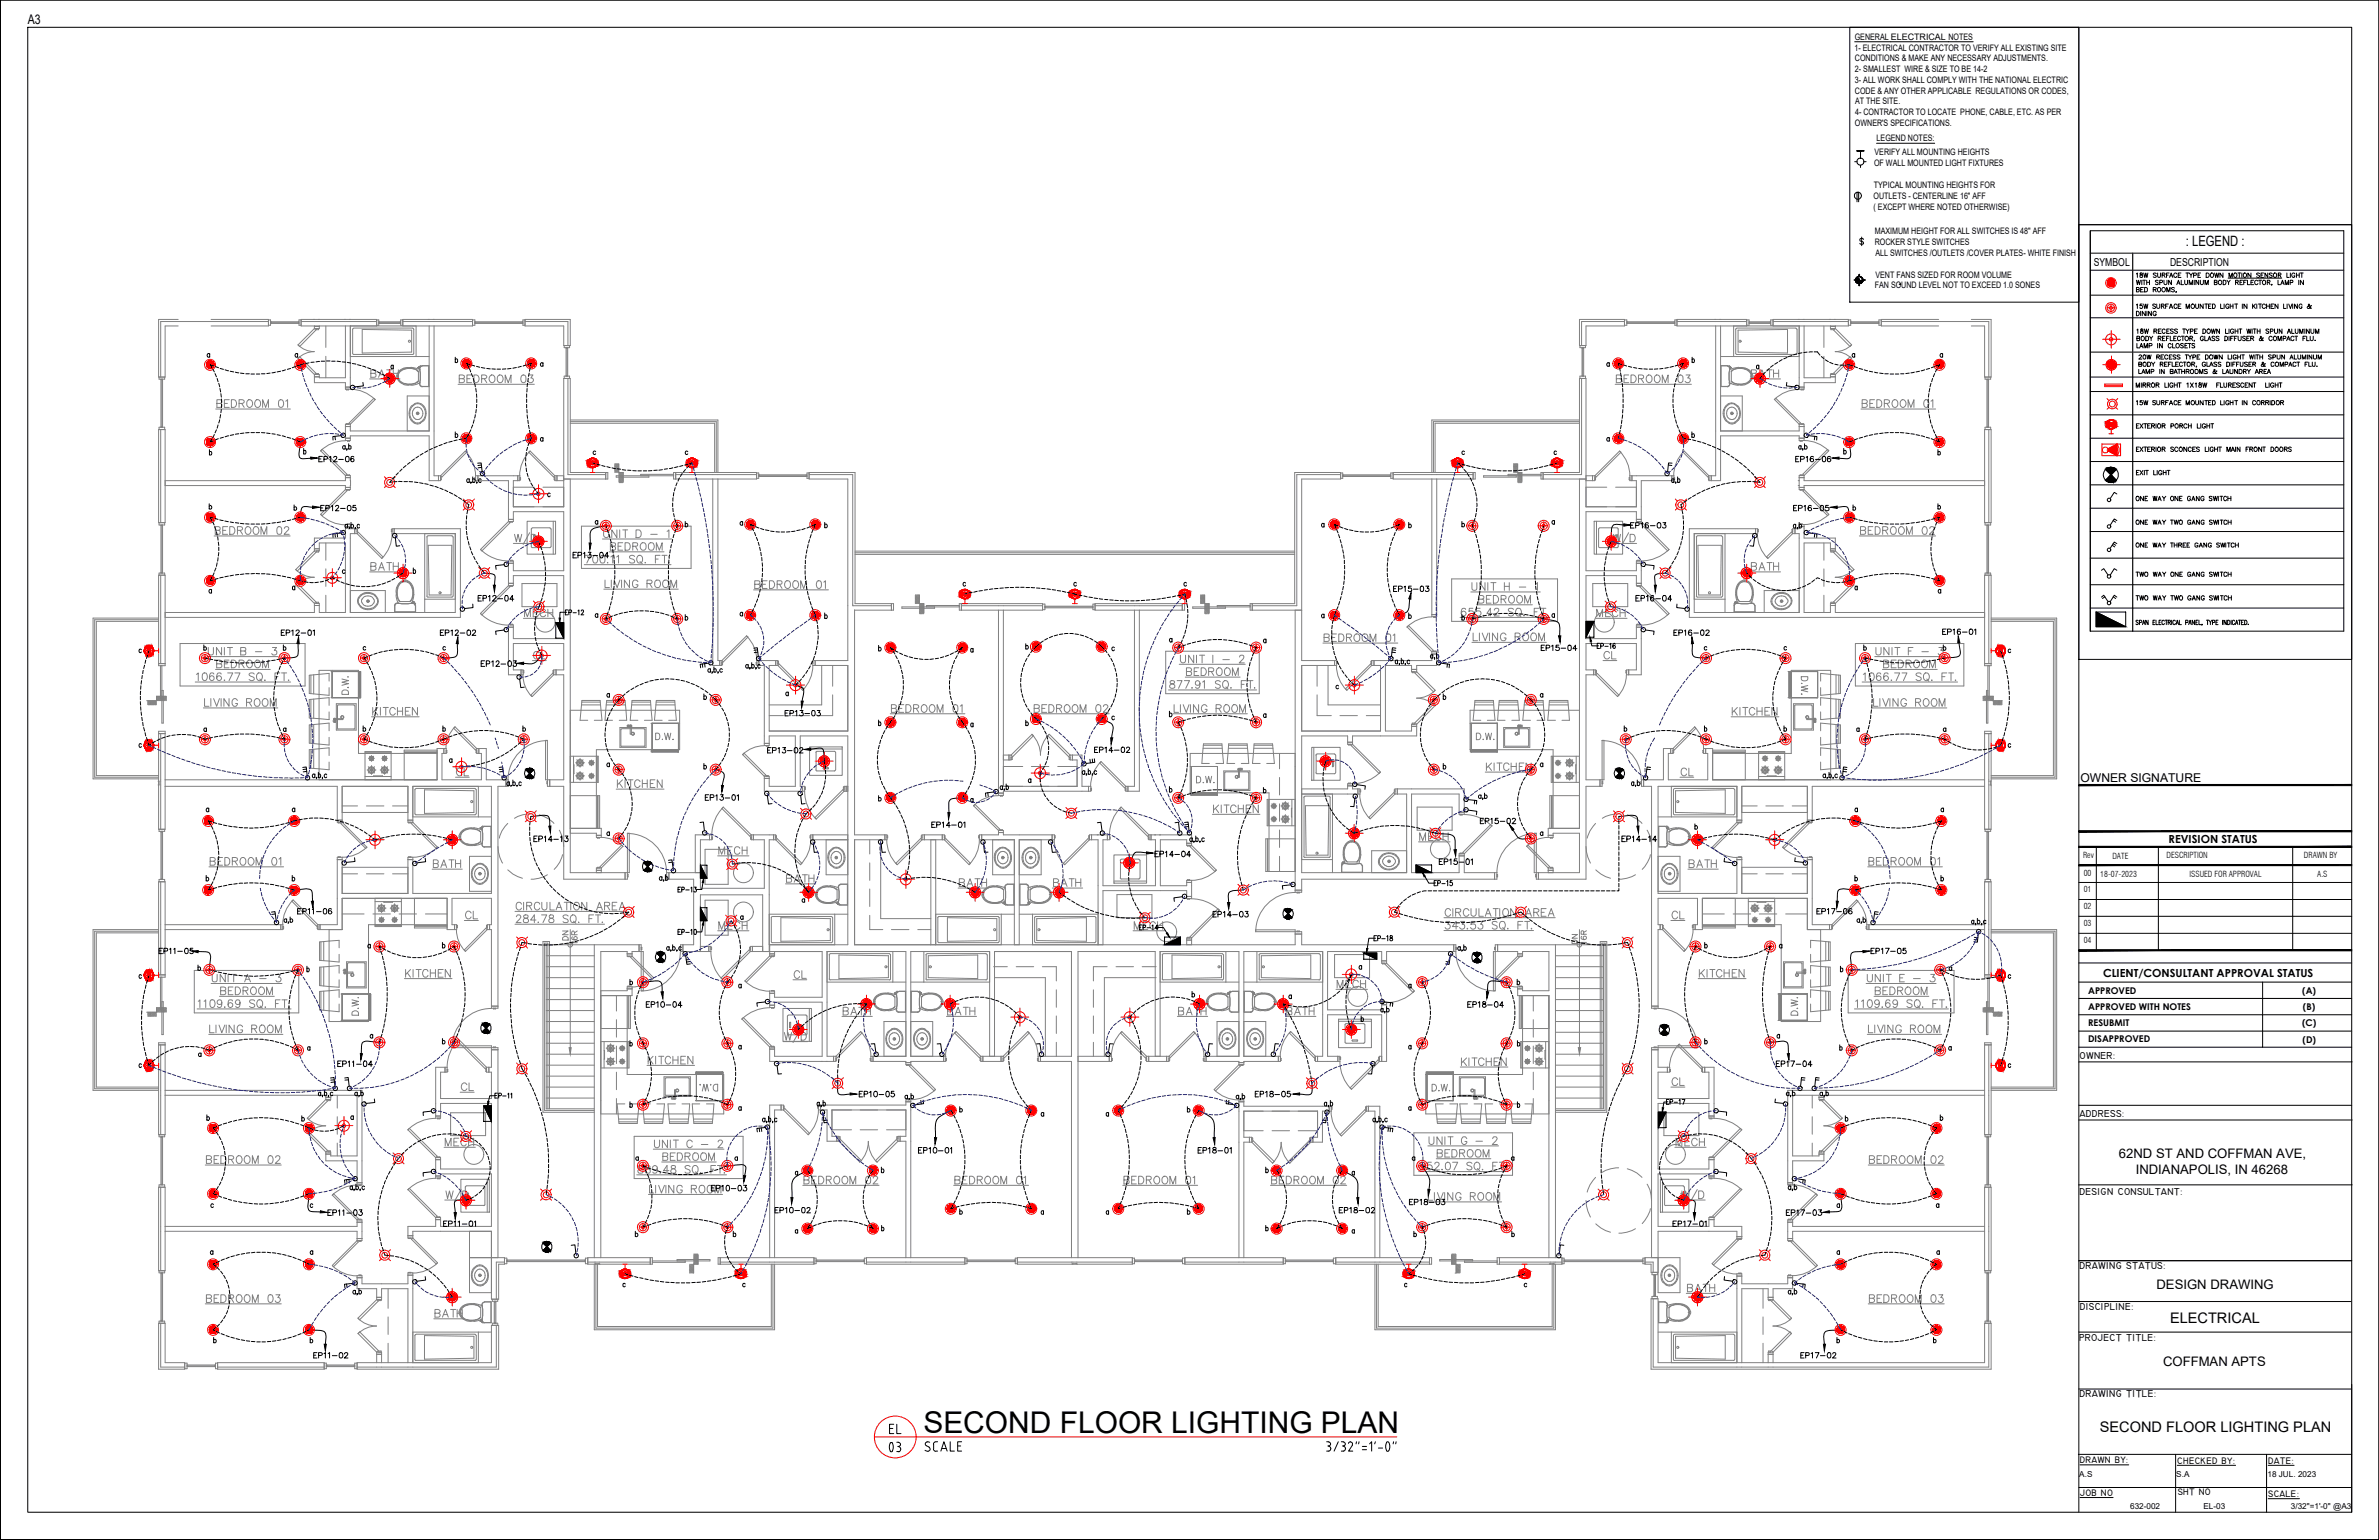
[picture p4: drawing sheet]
<svg xmlns="http://www.w3.org/2000/svg" width="432mm" height="279mm" viewBox="0 0 432 279" stroke-linecap="round" stroke-linejoin="round" font-family="sans-serif">
<defs><g id="words">
<text font-size="6.6" x="158" y="264.9">03</text>
<text font-size="5.4" x="167.6" y="260">SECOND FLOOR LIGHTING PLAN</text>
<text font-size="4.9" x="160.5" y="261.1">EL</text>
<g font-size="4">
<text x="104.4" y="171.4" transform="rotate(-90 104.4 171.4)">DN</text>
<text x="287.5" y="172.2" transform="rotate(-90 287.5 172.2)">DN</text>
<text x="289.3" y="172.2" transform="rotate(-90 289.3 172.2)">16R</text>
</g>
<g font-size="3.5">
<text x="52.6" y="65.6">a</text>
<text x="335.1" y="65.6">a</text>
<text x="133.3" y="96.3">a</text>
<text x="238.8" y="96.7">a</text>
<text x="133.3" y="112.5">a</text>
<text x="238.8" y="112.9">a</text>
<text x="64.9" y="118.9">c</text>
<text x="185.2" y="118.5">b</text>
<text x="308.3" y="118.9">c</text>
<text x="50.4" y="133.7">a</text>
<text x="105.8" y="172.2" transform="rotate(-90 105.8 172.2)">16R</text>
<text x="352.8" y="177.1">a</text>
<text x="173.2" y="202.5">b</text>
<text x="214.5" y="202.5">b</text>
</g>
<g font-size="3.1">
<text x="97.4" y="80.8">a</text>
<text x="290.7" y="80.8">a</text>
<text x="133.3" y="167.6">a</text>
<text x="112.2" y="234.2">c</text>
<text x="134.1" y="234.2">c</text>
<text x="275.9" y="234.2">c</text>
</g>
<text font-size="3.1" fill="#00f" x="254" y="234.2">c</text>
<g font-size="2.6">
<text x="396.7" y="44.7">: LEGEND :</text>
<text x="393.9" y="240.1">ELECTRICAL</text>
<text x="381.1" y="259.8">SECOND FLOOR LIGHTING PLAN</text>
</g>
<g font-size="2.4">
<text x="5" y="4.4">A3</text>
<text x="384.6" y="210.1">62ND ST AND COFFMAN AVE,</text>
<text x="387.6" y="212.9">INDIANAPOLIS, IN 46268</text>
<text x="391.4" y="233.9">DESIGN DRAWING</text>
<text x="392.6" y="247.8">COFFMAN APTS</text>
</g>
<text font-size="2.2" x="377.6" y="141.9">OWNER SIGNATURE</text>
<g font-size="2">
<text x="380" y="48.2">SYMBOL</text>
<text x="393.9" y="48.2">DESCRIPTION</text>
<text x="393.6" y="152.9">REVISION STATUS</text>
<text x="381.7" y="177.2">CLIENT/CONSULTANT APPROVAL STATUS</text>
</g>
<g font-size="1.8">
<text x="377.4" y="192.1">OWNER:</text>
<text x="377.4" y="202.6">ADDRESS:</text>
<text x="377.4" y="216.8">DESIGN CONSULTANT:</text>
<text x="377.4" y="230.3">DRAWING STATUS:</text>
<text x="377.5" y="237.6">DISCIPLINE:</text>
<text x="377.4" y="243.3">PROJECT TITLE:</text>
<text x="377.4" y="253.5">DRAWING TITLE:</text>
</g>
<g font-size="1.7">
<text x="379" y="183.2">APPROVED WITH NOTES</text>
<text x="379" y="180.3">APPROVED</text>
<text x="417.9" y="180.3">(A)</text>
<text x="418" y="183.2">(B)</text>
<text x="379" y="186.1">RESUBMIT</text>
<text x="379" y="189.1">DISAPPROVED</text>
<text x="417.8" y="186.2">(C)</text>
<text x="417.9" y="189.1">(D)</text>
<text x="377.5" y="265.5">DRAWN BY:</text>
<text x="395.2" y="265.6">CHECKED BY:</text>
<text x="411.7" y="265.6">DATE:</text>
<text x="377.5" y="271.4">JOB NO</text>
<text x="395.3" y="271.3">SHT NO</text>
<text x="411.7" y="271.6">SCALE:</text>
</g>
<g font-size="1.6">
<text x="336.6" y="9.2">1- ELECTRICAL CONTRACTOR TO VERIFY ALL EXISTING SITE</text>
<text x="336.6" y="7.2">GENERAL ELECTRICAL NOTES</text>
<text x="336.7" y="11.1">CONDITIONS &amp; MAKE ANY NECESSARY ADJUSTMENTS.</text>
<text x="336.7" y="13.1">2- SMALLEST WIRE &amp; SIZE TO BE 14-2</text>
<text x="336.7" y="15">3- ALL WORK SHALL COMPLY WITH THE NATIONAL ELECTRIC</text>
<text x="336.7" y="17">CODE &amp; ANY OTHER APPLICABLE REGULATIONS OR CODES,</text>
<text x="336.7" y="22.9">OWNER'S SPECIFICATIONS.</text>
<text x="336.7" y="18.9">AT THE SITE.</text>
<text x="336.7" y="20.9">4- CONTRACTOR TO LOCATE PHONE, CABLE, ETC. AS PER</text>
<text x="340.2" y="28.2">VERIFY ALL MOUNTING HEIGHTS</text>
<text x="340.6" y="25.7">LEGEND NOTES:</text>
<text x="340.1" y="34.2">TYPICAL MOUNTING HEIGHTS FOR</text>
<text x="340.1" y="30.1">OF WALL MOUNTED LIGHT FIXTURES</text>
<text x="340.1" y="36.1">OUTLETS - CENTERLINE 16&quot; AFF</text>
<text x="340.1" y="38.1">( EXCEPT WHERE NOTED OTHERWISE)</text>
<text x="340.3" y="42.5">MAXIMUM HEIGHT FOR ALL SWITCHES IS 48&quot; AFF</text>
<text x="340.3" y="44.4">ROCKER STYLE SWITCHES</text>
<text x="340.4" y="46.4">ALL SWITCHES /OUTLETS /COVER PLATES- WHITE FINISH</text>
<text x="340.3" y="52.3">FAN SOUND LEVEL NOT TO EXCEED 1.0 SONES</text>
<text x="340.4" y="50.4">VENT FANS SIZED FOR ROOM VOLUME</text>
</g>
<g font-size="1.5">
<text x="378.1" y="155.7">Rev</text>
<text x="383.4" y="155.8">DATE</text>
<text x="393.2" y="155.6">DESCRIPTION</text>
<text x="418.2" y="155.7">DRAWN BY</text>
<text x="378.2" y="161.9">01</text>
<text x="378.2" y="158.9">00</text>
<text x="381.2" y="159.1">18-07-2023</text>
<text x="397.4" y="159.1">ISSUED FOR APPROVAL</text>
<text x="420.6" y="159.1">A.S</text>
<text x="378.2" y="165">02</text>
<text x="378.2" y="168">03</text>
<text x="378.2" y="171.1">04</text>
<text x="377.4" y="268">A.S</text>
<text x="395" y="268">S.A</text>
<text x="411.6" y="267.9">18 JUL. 2023</text>
<text x="386.6" y="273.8">632-002</text>
<text x="399.9" y="273.8">EL-03</text>
<text x="415.8" y="273.8">3/32&quot;=1'-0&quot; @A3</text>
</g>
</g></defs>
<!-- layer: 0 -->
<g fill="none" stroke="#000" stroke-width=".18">
<circle cx="337.2" cy="35.5" r=".64"/>
<circle cx="337.7" cy="29.3" r=".64"/>
</g>
<!-- layer: WALL -->
<g fill="none" stroke="#000" stroke-width=".18">
<path d="M335.7 5h41.6v49.8h-41.6zM336.6 29.3h.5M337.1 27.4l1.2-.1zM337.1 27.3l1.2 .1M337.1 34.9v1.7M337.4 34.9v1.7M337.7 27.3v1.4M337.7 30v.4M338.3 27.3h-1.2l1.2 .1M338.3 29.3h.4M336.7 50.8h.1M336.7 50.8h.2"/>
<path d="M336.8 50.8h.1M336.9 50.8h.1M336.9 50.8v.1M336.9 50.9h.1M336.9 50.7h.1M336.9 50.6h.1M336.9 51h.1M336.9 50.6v.5M337 50.7h.1M337 50.8h.1M337 50.9h.1M337 51h.1"/>
<path d="M337 51.1h.1M337 50.5h.1M337 50.9v.2M337 50.5l-.1 .1M337 50.6h.1M337 51.2h.1M337 50.7v.5M337.1 50.6h.1M337.1 50.7h.1M337.1 50.8h.1M337.1 50.9h.1M337.1 51h.1"/>
<path d="M337.1 51.1h.1M337.1 51.2h.1M337.1 50.4h.1M337.1 50.6v.6M337.1 50.6l-.1 .2M337.1 50.4l-.1 .1M337.1 51.3h.1M337.1 50.3h.1M337.1 50.5v.7M337.1 51.3l.2 .1M337.2 50.5h.1M337.2 50.6h.1"/>
<path d="M337.2 50.7h.1M337.2 50.8h.1M337.2 50.9h.1M337.2 51h.1M337.2 51.1h.1M337.2 51.2h.1M337.2 51.3h.1M337.2 50.3h.1M337.2 51.4h.1M337.2 50.5v.9M337.2 50.2h.1M337.3 50.5h.1"/>
<path d="M337.3 50.6h.1M337.3 50.7h.1M337.3 50.8h.1M337.3 50.9h.1M337.3 51h.1M337.3 51.1h.1M337.3 51.2h.1M337.3 51.3h.1M337.3 50.2h.1M337.3 51.4h.1M337.3 50.5v.4M337.3 51v.4"/>
<path d="M337.3 50.5v.9M337.3 50.2h.4M337.4 50.6h.1M337.4 50.7h.1M337.4 50.8h.1M337.4 50.9h.1M337.4 51h.1M337.4 51.1h.1M337.4 51.2h.1M337.4 51.3h.1M337.4 51.4h.1M337.4 50.5v.9"/>
<path d="M337.4 50.2h.1M337.4 51.4h.3M337.5 50.7v.1M337.5 50.7h.1M337.5 50.8h.1M337.5 50.9h.1M337.5 51h.1M337.5 51.1h.1M337.5 51.2h.1M337.5 51.3h.1M337.5 51.4h.1M337.5 50.7l-.1-.1v.8"/>
<path d="M337.5 50.8v.4M337.5 51.3v.1M337.5 51.8h.1M337.5 51.7h.1M337.5 51.6h.1M337.5 51.5h.1M337.5 50.2h.1M337.5 50.1h.1M337.5 50h.1M337.5 49.9h.1M337.5 49.8h.1M337.5 49.7v.4"/>
<path d="M337.5 50.8v1.1M337.6 50.8h.1M337.6 50.9h.1M337.6 51h.1M337.6 51.1h.1M337.6 51.2h.1M337.6 51.3h.1M337.6 51.4h.1M337.6 50.9v.5M337.6 50.2h.1M337.7 51h.1M337.7 51.4h.1"/>
<path d="M337.7 51.1h.1M337.7 51.2h.1M337.7 51.3h.1M337.7 50.2h.1M337.7 51v.2M337.7 51.3v.1M337.7 51.1v.3M337.8 51.1h.1M337.8 51.2h.1M337.8 51.3h.1M337.8 51.4h.1M337.8 50.2h.1"/>
<path d="M337.8 51.1h.2v.1M337.8 51.1l-.1 .3M337.8 51.1v.1M337.8 51.3v.1M337.9 51.1h.1M337.9 51.2h.1M337.9 51.3h.1M337.9 50.3h.1M337.9 51.4h.1M337.9 51.1v.3M337.9 43v1.6M337.9 51.1v.2"/>
<path d="M337.9 51.3l-.1 .1M337.9 51.1l.1 .2M338 51h.1M338 51.1h.1M338 51.2h.1M338 50.4h.1M338 51.3h.1M338 50.4l.1 .1M338 51v.1M338 51.1v.1M338.1 51h.1M338.1 50.5h.1"/>
<path d="M338.1 51.1h.1M338.1 50.9h.1M338.1 50.6h.1M338.1 50.5v.1M338.1 50.9v.2M338.1 50.9v.1M338.1 50.6l.1 .1M338.2 50.9h-.1M338.2 50.8h.1M338.2 50.7h.1M338.2 51h.1M338.2 50.9h.1"/>
<path d="M338.2 50.8v.2M338.2 50.8h.2M338.2 43.4l-.2-.1h-.3l-.1 .4 .6 .2v.3l-.2 .1-.4-.1M338.3 50.8h.1M338.4 50.8h.1M338.5 50.8h.1M344.8 51.6h.2M344.9 51.6h.1M345 51.6h.1M377.3 40.8h49.5v78.8h-49.5z"/>
</g>
<!-- layer: TEXT -->
<g fill="none" stroke="#000" stroke-width=".18">
<path d="M336.6 7.6h21.5M340.6 26h10.6M102.9 111.1h-1.3v1M103 110.7h-.4v.8h.4M103.3 111.1h.4v-.4h-.4v.8M104 111.2h.6M104.9 110.8l.2-.1v.8M105.5 110.9l.1-.2 .3 .1-.4 .7h.5M288.8 116.4l.1 .8h1.3M290.3 116.7h-.4v.9h.4M290.5 117.2l.5-.1v-.2l-.1-.2h-.4v.9M291.3 117.3h.6"/>
<path d="M292.2 116.9l.2-.2v.9M293.2 116.9l-.2-.2a.45 .45 0 0 0-.3 .5 .45 .45 0 0 0 .4 .4 .26 .26 0 0 0 .1-.4 .26 .26 0 0 0-.4 0l-.1 .1M258.6 159l.7 1.2h1M260.7 159.8h-.4v.9h.4M262.6 159.9l.2-.1v.9M263.6 159.8h-.4v.3a.3 .3 0 0 1 .5 .3 .3 .3 0 0 1-.5 .2l-.1-.1M123.1 169.1h.3M123.1 161.4h.3M123.5 168.6h-.4v.9h.4M123.5 161h-.4v.8h.4M123.7 169.1h.5v-.4l-.5-.1v.9M123.7 161.4h.5v-.4h-.5v.8"/>
<path d="M124.5 169.2h.6M124.5 161.5h.6M125.4 168.8l.2-.2v.9M125.4 161.1l.2-.1v.8M126 161h.4l-.2 .3a.26 .26 0 0 1 .2 .4 .26 .26 0 0 1-.5 0M126 168.7l.2-.1a.55 .55 0 0 1 0 .9l-.3-.3zM127.6 167.8l-.2 1.3h-1M127.6 160.1l-.2 1.3h-1M206.8 168.2h.3M207.3 167.8h-.5v.9h.5M207.5 168.3l.4-.1v-.3l-.4-.1v.9M208.2 168.3h.6"/>
<path d="M209.1 168l.2-.2v.9M210.2 168.4h-.5l.3-.6v.9M210.2 168.3h1l.6 1M249.7 170.2h-1.2l-.3 1.9M249.9 169.8h-.5v.9h.5M250.1 170.3l.4-.1v-.4h-.4v.9M250.8 170.3h.6M251.7 169.9l.2-.1v.9M252.3 169.8v.3a.35 .35 0 0 1 .4 .2 .35 .35 0 0 1 0 .3 .28 .28 0 0 1-.5-.1 .28 .28 0 0 1 .4-.4l.1-.3zM260.3 160.2h.3M260.9 160.2h.5v-.3l-.5-.1v.9M261.7 160.3h.6"/>
<path d="M89.8 198.8h-.9l-.3 1.1M89.8 198.8h.3M90.3 198.3h-.5v.9h.5M90.5 198.8h.4l.1-.4-.5-.1v.9M91.2 198.8h.7M92.2 198.5l.1-.2v.9M92.7 198.5l.2-.2v.9M302.5 199.9h-.5l-.2 1.1M302.5 199.9h.2M302.9 199.5h-.4v.9h.4M303.1 199.9h.4l.1-.3-.5-.1v.9M303.9 200h.6"/>
<path d="M304.8 199.6l.1-.1v.9M305.3 199.5h.5l-.3 .9M377.5 265.8h8.9M377.5 271.7h6M395.2 265.9h10.6M411.7 265.9h4.7M411.7 271.9h5.7"/>
</g>
<!-- layer: E-LT-TXT -->
<g fill="none" stroke="#000" stroke-width=".18">
<path d="M379.4 41.9h46v72.6h-46zM379.4 49h46M379.4 45.9h46M379.4 41.9v72.6M379.4 53.6h46M379.4 57.7h46M387.1 45.9v68.6M379.4 63.9h46M379.4 68.4h46M379.4 71h46M379.4 75.3h46M379.4 79.5h46"/>
<path d="M379.4 92.2h46M379.4 96.4h46M379.4 83.7h46M379.4 88h46M379.4 106.1h46M379.4 110.3h46M379.4 101.3h46"/>
</g>
<!-- layer: DIM2 -->
<path d="M387.1 45.9v68.6" fill="none" stroke="#767676" stroke-width=".18"/>
<!-- layer: LTG-LEG -->
<g fill="none" stroke="#000" stroke-width=".18">
<path d="M387.8 49.7l.1-.2v.8M387.8 50.8l.1 .8 .2-.8 .2 .8 .2-.8M387.8 52.5h.4v-.3h-.4v.8l.4-.1 .1-.2-.2-.2M387.8 55.3l.1-.1v.8M387.8 56.5a.42 .42 0 0 1 .5 .3 .42 .42 0 0 1-.3 .5h-.2zM387.9 59.9l.1-.2v.8M388.5 49.6v.2l.4 .2-.1 .3h-.2a.3 .3 0 0 1-.2-.4 .3 .3 0 0 1 .4-.1v-.2zM388.5 52.5h.3M388.5 56.5v.8M388.6 59.7v.2a.31 .31 0 0 1 .3 .2 .31 .31 0 0 1-.1 .4h-.2l-.1-.3 .5-.3v-.2zM388.7 50.8v.8M388.8 55.2h-.3l-.1 .3a.28 .28 0 0 1 .4-.1 .28 .28 0 0 1 0 .5 .28 .28 0 0 1-.4-.1"/>
<path d="M388.9 50.8h.5M389 52.2h-.5v.8h.5M389.1 49.5l.2 .8 .2-.8 .2 .8 .1-.8M389.1 55.2l.2 .8 .2-.8 .2 .8 .1-.8M389.2 50.8v.8M389.2 59.7l.2 .8 .2-.8 .2 .8 .2-.8M389.3 52.2h.2a.42 .42 0 0 1 .3 .5 .42 .42 0 0 1-.5 .3zM389.4 56.5v.8l-.6-.8v.8M389.6 50.8v.8M389.6 51.2h.5M389.7 56.5v.8M390.1 50.8v.8"/>
<path d="M390.5 56.5v.8l-.5-.8v.8M390.8 52.5h.5l.1-.2-.2-.1h-.4v.8M391.1 52.5l.3 .5M391.2 55.3l-.1-.1h-.3l-.1 .2 .5 .2v.2l-.1 .2-.4-.2M391.4 49.7l-.5-.1v.2l.4 .2 .1 .2-.2 .1-.4-.1M391.4 56.7a.3 .3 0 0 0-.4-.2 .3 .3 0 0 0-.2 .3v.2a.3 .3 0 0 0 .3 .3 .3 .3 0 0 0 .3-.3h-.2M391.5 55.2v.6l.2 .2 .3-.2v-.6M391.6 49.5v.6l.2 .2 .3-.1v-.7M391.7 51l-.2-.2-.3 .2 .5 .4v.2l-.5-.1M391.7 52.2a.38 .38 0 0 1 .5 .4 .38 .38 0 0 1-.5 .3l-.1-.2zM392 51.3l.4-.1 .1-.3-.5-.1v.8M392.3 59.7h-.5v.8h.5"/>
<path d="M392.3 55.5h.4l.1-.3h-.5v.8M392.4 49.9h.5l.1-.2-.2-.2h-.4v.8M392.6 55.5l.2 .5M392.7 49.9l.3 .4M392.8 50.8v.6l.2 .2 .3-.1v-.7M393 59.9a.29 .29 0 0 0-.3-.2 .29 .29 0 0 0-.3 .3l.2 .5h.3l.1-.2M393.1 55.5h.3M393.2 49.9h.3M393.3 53v-.8l.3 .8 .3-.8v.8M393.6 55.2h-.5v.8M393.7 49.5h-.5v.8M393.7 56l.3-.8 .4 .8"/>
<path d="M393.7 59.7h-.4v.8h.4M393.8 50.3l.3-.8 .3 .8M393.9 55.7h.4M393.9 50h.4M394.1 50.8v.8l-.5-.8v.8M394.5 59.8l-.2-.1-.4 .1 .6 .4-.1 .3-.5-.1M394.7 52.3l-.2-.1-.4 .1 .6 .4-.1 .2-.5-.1M395 52.9l-.1 .2M395.1 49.7a.29 .29 0 0 0-.3-.2 .29 .29 0 0 0-.3 .3l.3 .5h.2l.1-.2M395.1 51.6l.3-.8 .3 .8M395.1 55.4l-.1-.2a.38 .38 0 0 0-.4 .4 .38 .38 0 0 0 .4 .3l.1-.1M395.2 59.8l-.4-.1-.1 .2 .4 .3 .1 .2-.2 .1-.3-.1"/>
<path d="M395.2 51.4h.4M395.4 49.9h.3M395.4 55.5h.3M395.9 49.5h-.5v.8h.5M395.9 55.2h-.5v.8h.5M395.9 50.8v.8h.4M396.2 59.7h.5M396.4 59.7v.8M396.5 50.8v.6l.2 .2 .3-.1v-.7M396.7 59.7l.3 .4v.4M396.7 49.5h.6M396.8 56v-.8l.3 .8 .3-.8v.8"/>
<path d="M397 49.5v.8M397.3 49.5l.4 .4v.4M397.3 51.6v-.8l.4 .8 .3-.8v.8M397.3 59.7l-.3 .4M398 49.5l-.3 .4M398.1 50l.5-.1 .1-.3-.6-.1v.8M398.3 50.8v.8M398.5 55.2v.6l.2 .2 .3-.2v-.6M398.8 59.7h-.5v.8h.5M398.9 49.9h.3M399.1 50.8v.8l-.5-.8v.8M399.4 50.8v.6l.2 .2 .3-.1v-.7"/>
<path d="M399.4 49.5h-.5v.8h.5M399.8 59.7h.3a.42 .42 0 0 1 .2 .5 .42 .42 0 0 1-.5 .3zM399.9 55.2v.8l-.6-.8v.8M400.2 55.2h.5M400.2 51.6v-.8l.3 .8 .3-.8v.8M400.4 49.5h.3a.42 .42 0 0 1 .3 .4 .42 .42 0 0 1-.3 .4h-.3zM400.4 55.2v.8M400.9 55.5h.3M401.3 49.6a.38 .38 0 0 1 .5 .3 .38 .38 0 0 1-.5 .4l-.1-.3zM401.3 55.2h-.4v.8h.4M401.4 59.7l.1 .8 .2-.8 .2 .8 .2-.8M401.6 55.2a.42 .42 0 0 1 .5 .2 .42 .42 0 0 1-.3 .6h-.2z"/>
<path d="M401.9 51.2h.4l.1-.3-.5-.1v.8h.5v-.2l-.1-.2M402 49.5l.2 .8 .1-.8 .2 .8 .2-.8M402.8 59.7v.8l-.5-.8v.8M403.1 55.2v.8h.4M403.5 49.5v.8l-.6-.8v.8M403.5 50.8h.3a.42 .42 0 0 1 .2 .6 .42 .42 0 0 1-.5 .2zM403.7 55.2v.8M403.9 59.7v.8h.5M404.2 50.8l.3 .4v.4M404.4 50.5h9.7M404.6 50.3v-.8l.3 .8 .3-.8v.8M404.6 55.4a.3 .3 0 0 0-.4-.2 .3 .3 0 0 0-.2 .3v.2a.3 .3 0 0 0 .3 .3 .3 .3 0 0 0 .3-.3h-.2"/>
<path d="M404.6 59.7v.8M404.8 50.8l-.3 .4M404.8 55.5h.5M404.8 55.2v.8M405.3 55.2v.8M405.4 59.9a.31 .31 0 0 0-.3-.2 .31 .31 0 0 0-.3 .3v.2a.3 .3 0 0 0 .3 .3 .3 .3 0 0 0 .3-.3h-.2M405.5 49.7l.1-.2a.38 .38 0 0 1 .4 .4 .38 .38 0 0 1-.4 .4l-.2-.3zM405.6 55.2h.5M405.7 59.7v.8M405.8 51.2h.4v-.3l-.4-.1v.8M405.9 55.2v.8M406 51.2l.3 .4"/>
<path d="M406.2 49.5h.5M406.2 59.7v.8M406.4 59.7h.5M406.4 49.5v.8M406.6 51.2h.3M406.7 59.7v.8M406.9 49.5v.8M407 55.2v.8M407 50.8h-.4v.8h.4M407.2 51.2h.3M407.3 49.6a.38 .38 0 0 1 .5 .3 .38 .38 0 0 1-.5 .4l-.1-.3zM407.8 50.8h-.6v.8"/>
<path d="M407.8 59.7l.2 .8 .2-.8 .2 .8 .2-.8M407.8 55.2v.8l-.5-.8v.8M407.9 50.8v.8h.5M408.6 49.5v.8l-.6-.8v.8M408.6 51.2h.3M408.8 59.7v.8M408.9 55.2v.8M409 59.7h.5M409 55.5l.4 .5M409.1 50.8h-.5v.8h.5M409.2 59.7v.8M409.4 55.2l-.5 .5"/>
<path d="M409.6 55.2v.8M409.7 59.7v.8M409.8 51a.31 .31 0 0 0-.3-.2 .31 .31 0 0 0-.3 .3v.3a.3 .3 0 0 0 .3 .2 .3 .3 0 0 0 .3-.2M409.9 55.2h.6M410 50.8h.5M410.1 49.7l-.4-.1-.1 .2 .4 .2 .1 .2-.2 .1-.3-.1M410.2 50.8v.8M410.2 55.2v.8M410.2 59.7v.8M410.4 49.9h.3M410.7 51l.1-.2a.38 .38 0 0 1 .4 .4 .38 .38 0 0 1-.4 .4l-.2-.2zM410.8 49.5h-.4v.8h.4"/>
<path d="M411.2 55.4a.3 .3 0 0 0-.3-.2 .3 .3 0 0 0-.3 .3v.2a.3 .3 0 0 0 .3 .3 .3 .3 0 0 0 .3-.2M411.4 55.5h.5M411.4 55.2v.8M411.5 51.2h.4l.1-.3-.5-.1v.8M411.6 49.5v.8l-.5-.8v.8M411.8 59.8l-.2-.1-.3 .1 .1 .2 .3 .2v.3h-.3l-.1-.1M411.8 51.2l.2 .4M411.9 55.2v.8M412.2 55.5h.3M412.4 51.6l-.1 .2M412.4 49.7l-.2-.2-.3 .2 .5 .4-.1 .2-.4-.1M412.7 49.7a.29 .29 0 0 1 .3-.2 .29 .29 0 0 1 .2 .3l-.1 .5a.38 .38 0 0 1-.4-.1 .38 .38 0 0 1 0-.5z"/>
<path d="M412.7 55.2h-.5v.8h.5M412.8 59.7v.5l.2 .3 .3-.1 .1-.7M413.5 50.8v.8h.4M413.5 55.2v.8l-.6-.8v.8M413.5 49.9h.4l.1-.3-.5-.1v.8M413.8 49.9l.2 .4M414 51.6l.3-.8 .3 .8M414.1 51.4h.4M414.2 59.7v.8l-.5-.8v.8M414.5 55.2v.8h.4M414.8 51.6v-.8l.3 .8 .3-.8v.8M415.1 49.5v.8h.4"/>
<path d="M415.1 55.2v.8M415.4 55.2l.3 .8 .3-.8M415.7 51.3l.4-.1v-.3l-.4-.1v.8M415.7 49.5v.8M416 59.7v.8h.4M416.1 55.2v.8M416.5 49.7a.29 .29 0 0 0-.3-.2 .29 .29 0 0 0-.2 .3l.2 .5h.2l.1-.3h-.2M416.6 59.7v.5l.2 .3 .3-.1v-.7M416.8 49.9h.5M416.8 49.5v.8M417 55.2v.8l-.5-.8v.8M417.2 50.8v.8"/>
<path d="M417.3 49.5v.8M417.5 49.5h.5M417.8 49.5v.8M417.8 55.4l-.1-.2a.38 .38 0 0 0-.4 .4 .38 .38 0 0 0 .4 .3l.1-.2h-.1M418.1 50.8v.8l-.6-.8v.8M418.3 59.7v.8M419.1 59.7v.8l-.5-.8v.8M419.4 59.7v.5l.3 .3 .2-.1 .1-.7M419.5 55.5l-.1-.1a.47 .47 0 0 1-.6 .5v-.2l.4-.3-.1-.2-.1 .3 .4 .4h.1M387.7 70.3v-.8l.3 .8 .3-.8v.8M387.8 72.8l.1-.1v.7M387.8 77.3h.3"/>
<path d="M387.9 61.4l.4-.1v-.3h-.4v.8h.4l.1-.3-.2-.1M387.9 62.3v.8h.4M388.2 66.1l.5-.1v-.3h-.5v.8h.5v-.3l-.2-.1M388.2 67v.8h.5M388.2 64.6a.22 .22 0 0 1 .3-.2 .22 .22 0 0 1 .2 .3l-.5 .5h.5M388.2 76.9h-.4v.8h.4M388.4 63.1l.3-.8 .3 .8M388.4 76.9l.6 .8M388.5 62.9h.4M388.7 61.1v-.1a.38 .38 0 0 1 .5 .4 .38 .38 0 0 1-.5 .4l-.1-.3zM388.7 69.5v.8M388.7 67.8l.3-.8 .3 .8"/>
<path d="M388.8 72.7h-.3l-.1 .3a.29 .29 0 0 1 .4-.1 .29 .29 0 0 1 0 .5 .29 .29 0 0 1-.4-.1M388.8 67.5h.4M389 69.8h.4v-.2l-.4-.1v.8M389 76.9l-.6 .8M389 64.5l.2-.1a.36 .36 0 0 1 .3 .4 .36 .36 0 0 1-.4 .3zM389 65.8a.34 .34 0 0 1 .6 .3 .34 .34 0 0 1-.6 .3zM389.1 72.7l.2 .7 .2-.7 .2 .7 .1-.7M389.1 76.9h.5M389.2 63.1v-.8l.3 .8 .3-.8v.8M389.2 69.8l.3 .5M389.4 76.9v.8M389.5 61h.2a.42 .42 0 0 1 .3 .5 .42 .42 0 0 1-.5 .3z"/>
<path d="M389.5 67.8v-.8l.3 .8 .3-.8v.8M389.7 64.4l.1 .8 .3-.8 .1 .8 .2-.8M389.7 69.8h.5l.1-.2-.2-.1h-.4v.8M389.8 65.7h.3a.41 .41 0 0 1 .3 .4 .41 .41 0 0 1-.3 .4h-.3zM389.8 77.3h.3M390 69.8l.3 .5M390.1 62.7h.4l.1-.3-.5-.1v.8M390.1 61l.3 .4v.4M390.3 76.9h-.5v.8h.5M390.4 67.4h.5v-.3l-.5-.1v.8M390.5 65.7l.3 .4v.4M390.5 69.6a.29 .29 0 0 1 .4-.1 .29 .29 0 0 1 .2 .3l-.2 .4a.38 .38 0 0 1-.4-.1 .38 .38 0 0 1 0-.5z"/>
<path d="M390.5 77.3l.5-.1 .1-.2-.2-.1h-.4v.8M390.7 61l-.3 .4M390.8 77.3l.3 .4M390.9 60.1l.5-.1 .1-.1-.2-.2h-.4v.8M391.1 65.7l-.3 .4M391.2 72.8l-.4-.1-.1 .2 .5 .2v.2l-.1 .1-.4-.1M391.2 60.1l.3 .4M391.3 69.8h.5l.1-.2-.2-.1h-.4v.8M391.3 76.9v.8M391.5 64.8h.3l.2-.3-.5-.1v.8M391.5 72.7v.5l.2 .2 .3-.2v-.5M391.6 69.8l.3 .5"/>
<path d="M391.6 62.3v.8M391.7 61.4l.5-.1 .1-.1-.3-.2h-.3v.8M391.7 64.8l.3 .4M391.8 60.1h.2M392 61.4l.3 .4M392 67v.8M392.1 66.1h.3l.2-.3-.5-.1v.8M392.2 64.8h.3M392.3 73h.5v-.3h-.5v.7M392.3 66.1l.3 .4M392.4 77.3l.5-.1 .1-.2-.2-.1h-.4v.8M392.5 62.3v.8l-.5-.8v.8"/>
<path d="M392.5 61.4h.3M392.6 73l.2 .4M392.7 64.4h-.5v.8h.5M392.7 77.3l.3 .4M392.8 67v.8l-.5-.8v.8M392.9 66.1h.2M392.9 69.5v.8h.5M393 61h-.5v.8h.5M393.1 73h.3M393.2 61.4h.3M393.3 60.1h.3M393.4 65.7h-.5v.8h.5"/>
<path d="M393.4 64.6a.35 .35 0 0 0-.4-.1 .35 .35 0 0 0-.1 .5 .35 .35 0 0 0 .5 .1v-.1M393.6 72.7h-.5v.7M393.6 69.5v.8M393.6 66.1h.3M393.7 61h-.5v.8M393.7 73.4l.3-.7 .4 .7M393.7 64.8h.3M393.9 73.2h.4M393.9 67.4h.5v-.3l-.5-.1v.8h.5v-.4h-.1M393.9 61v.8h.4M394 77.3h.5v-.3l-.5-.1v.8M394.1 65.7h-.5v.8"/>
<path d="M394.1 62.5l-.2-.2a.38 .38 0 0 0-.4 .4 .38 .38 0 0 0 .5 .4l.1-.2M394.2 64.4h-.5v.8h.5M394.3 65.7v.8h.4M394.3 62.3v.8h.5M394.4 69.6a.29 .29 0 0 0-.4-.1 .29 .29 0 0 0-.2 .3l.2 .4h.3l.1-.2h-.2M394.5 61.4h.3M394.6 67.8l.3-.8 .3 .8M394.6 69.5v.8M394.6 69.8h.6M394.7 67.5h.4M394.8 77a.33 .33 0 0 1 .5 .1 .33 .33 0 0 1 0 .4 .33 .33 0 0 1-.5 0zM394.9 66.1h.3"/>
<path d="M394.9 64.5h-.5l.1 .2 .4 .2-.1 .3-.4-.1M395 61h-.5v.8h.5M395.1 72.9a.31 .31 0 0 0-.4-.2 .31 .31 0 0 0-.1 .5 .29 .29 0 0 0 .2 .3 .29 .29 0 0 0 .3-.2M395.2 69.5v.8M395.3 67h.5M395.4 69.5h.5M395.4 73h.3M395.4 65.7h-.5v.8h.5M395.5 67v.8M395.6 69.5v.8M395.6 77.3l.5-.1v-.2l-.5-.1v.8M395.7 64.5h-.6l.1 .2 .5 .2-.2 .3-.4-.1"/>
<path d="M395.8 61.2a.29 .29 0 0 0-.4-.2 .29 .29 0 0 0-.2 .3v.2a.28 .28 0 0 0 .3 .3 .28 .28 0 0 0 .3-.2M395.9 72.7h-.5v.7h.5M395.9 61h.6M395.9 77.3l.3 .4M396 67v.8M396 67.4h.5M396.1 65.9a.33 .33 0 0 0-.4 0 .33 .33 0 0 0-.1 .4 .33 .33 0 0 0 .5 .1v-.1M396.2 61v.8M396.3 62.4l-.2-.1-.3 .1 .1 .3 .3 .1v.3h-.3l-.1-.1M396.3 65.7h.5M396.5 67v.8M396.5 65.7v.8"/>
<path d="M396.6 62.7h.3M396.6 64.4h.5M396.8 67.4h.5v-.3l-.5-.1v.8M396.8 73.4v-.7l.3 .7 .3-.7v.7M396.9 64.4v.8M396.9 69.6l.2-.1v.8M397 77.1a.34 .34 0 0 0-.5-.1 .34 .34 0 0 0-.1 .5 .34 .34 0 0 0 .5 .1l.1-.1M397 65.8a.34 .34 0 0 1 .6 .3 .34 .34 0 0 1-.6 .3zM397 62.3h-.4v.8h.4M397.1 67.4l.2 .4M397.2 62.3h.5M397.2 64.4l.3 .4v.4"/>
<path d="M397.2 77.3h.5M397.2 76.9v.8M397.4 62.3v.8M397.5 61.4l.4-.1v-.2l-.4-.1v.8M397.6 60.1h.4v-.3l-.4-.1v.8M397.6 69.5l.5 .8M397.6 67.1a.34 .34 0 0 1 .6 .3 .34 .34 0 0 1-.6 .3zM397.7 61.4l.3 .4M397.7 76.9v.8M397.8 66.1l.5-.1 .1-.2-.6-.1v.8M397.8 64.4l-.3 .4M398 64.8h.4l.1-.3-.5-.1v.8"/>
<path d="M398.1 66.1l.3 .4M398.1 69.5l-.5 .8M398.3 61.8l-.1 .1M398.3 60.1h.3M398.4 62.4l-.2-.1-.3 .1v.2l.3 .1 .2 .3-.2 .1-.4-.1M398.4 69.6l.2-.1v.8M398.5 72.7v.5l.2 .2 .3-.2v-.5M398.7 66.5l-.1 .1M398.8 64.8h.3M398.8 76.9v.8h.5M399.2 69.5v.2a.36 .36 0 0 1 .3 .5h-.4v-.2l.4-.3v-.2zM399.2 67.8v-.8l.3 .8 .3-.8v.8"/>
<path d="M399.3 64.4h-.5v.8h.5M399.5 76.9v.8M399.8 69.5l.2 .8 .2-.8 .1 .8 .3-.8M399.9 72.7v.7l-.6-.7v.7M399.9 61.2a.29 .29 0 0 0-.3-.2 .29 .29 0 0 0-.2 .3l.2 .5h.2l.1-.3h-.1M400.2 61v.8h.4M400.2 72.7h.5M400.3 64.4h.3a.41 .41 0 0 1 .2 .4 .41 .41 0 0 1-.2 .4h-.3zM400.3 65.9a.34 .34 0 0 0-.5-.1 .34 .34 0 0 0 0 .5 .34 .34 0 0 0 .5 0v-.1h-.2M400.3 77.1a.34 .34 0 0 0-.5-.1 .34 .34 0 0 0 0 .5 .34 .34 0 0 0 .5 .1v-.2h-.2M400.4 72.7v.7M400.6 65.7v.8h.4"/>
<path d="M400.6 77.3h.5M400.6 76.9v.8M400.6 67.1h-.5l.1 .2 .4 .3v.2l-.5-.1M400.7 61.8l.3-.8 .3 .8M400.9 61.5h.3M400.9 73h.3M401.1 66.5l.3-.8 .3 .8M401.1 76.9v.8M401.2 66.2h.4M401.3 76.9h.5M401.3 72.7h-.4v.7h.4M401.5 76.9v.8"/>
<path d="M401.6 72.7h.2a.41 .41 0 0 1 .3 .4 .41 .41 0 0 1-.3 .3h-.2zM401.8 64.4l.2 .8 .2-.8 .2 .8 .2-.8M402 61.1l-.2-.1h-.3v.3l.4 .2 .1 .2-.2 .1-.3-.1M402.3 65.8h-.5l.1 .2 .4 .2v.3l-.5-.1M402.3 69.8h.3M402.4 67.4l-.1-.1a.49 .49 0 0 1-.6 .4v-.3l.3-.1v-.3l-.2 .1 .1 .2 .3 .5 .2-.1M402.8 61.1l-.5-.1v.3l.4 .2 .1 .2-.3 .1-.3-.1M402.8 69.5h-.5v.8M403 69.5v.8h.5M403.1 72.7v.7h.4M403.1 65.8h-.5l.1 .2 .4 .2v.2h-.5M403.4 64.4v.8l-.6-.8v.8"/>
<path d="M403.4 67v.8h.5M403.6 69.5v.5l.3 .3 .3-.2v-.6M403.7 72.7v.7M403.8 61h.3a.42 .42 0 0 1 .2 .5 .42 .42 0 0 1-.5 .3zM404 67.8l.3-.8 .3 .8M404.1 67.5h.4M404.2 65.7h.2a.41 .41 0 0 1 .3 .4 .41 .41 0 0 1-.3 .4h-.2zM404.4 64.4v.8h.5M404.5 69.8h.4l.1-.2-.5-.1v.8M404.6 72.9a.34 .34 0 0 0-.5-.1 .34 .34 0 0 0 0 .5 .34 .34 0 0 0 .5 0v-.1h-.2M404.6 61v.8M404.7 67l.2 .8 .4-.1v-.7"/>
<path d="M404.7 69.8l.3 .5M404.8 72.7v.7M404.8 73h.5M404.9 61.4h.3M405 65.7v.8M405 64.4v.8M405.3 69.8h.3M405.3 66.1h.3M405.3 72.7v.7M405.4 61h-.5v.8M405.6 61.4h.2M405.6 72.7h.5"/>
<path d="M405.7 60.1h.5M405.7 65.7h-.4v.8M405.8 69.5h-.5v.8h.5M405.9 64.6a.31 .31 0 0 0-.4-.2 .31 .31 0 0 0-.2 .5 .28 .28 0 0 0 .3 .3 .28 .28 0 0 0 .3-.3h-.2M405.9 72.7v.7M405.9 66.1h.3M406.1 61h-.5v.8M406.1 67v.8l-.5-.8v.8M406.1 64.8h.6M406.1 64.4v.8M406.2 61v.6l.3 .2 .2-.1 .1-.7M406.4 65.7h-.5v.8"/>
<path d="M406.4 67h.3a.39 .39 0 0 1 .3 .4 .39 .39 0 0 1-.3 .4h-.3zM406.5 69.6l-.2-.1-.4 .1 .6 .4-.1 .2-.5-.1M406.6 65.7l.1 .8 .4-.1v-.7M406.7 64.4v.8M406.9 64.4h.5M407 72.7v.7M407.1 64.4v.8M407.2 67.4h.3l.2-.3-.5-.1v.8M407.2 69.6a.29 .29 0 0 0-.3-.1 .29 .29 0 0 0-.2 .3l.1 .4 .3 .1 .1-.2M407.5 67.4l.2 .4M407.5 69.8h.3M407.5 61.1l-.1-.1-.4 .1 .5 .5-.1 .2-.4-.1"/>
<path d="M407.8 61.4h.3M407.8 72.7v.7l-.5-.7v.7M407.9 67l.3 .4v.4M407.9 65.8h-.5l.1 .2 .4 .3-.1 .2-.4-.1M408 69.5h-.5v.8h.5M408.2 66.1h.3M408.3 64.4l.2 .8 .1-.8 .3 .8 .1-.8M408.3 61h-.5v.8h.5M408.5 67l-.3 .4M408.5 61.4l.5-.1 .1-.1-.2-.2h-.4v.8M408.6 65.7h-.4v.8h.4M408.8 69.5v.8l-.6-.8v.8"/>
<path d="M408.8 61.4l.3 .4M408.9 66.1h.3l.2-.3-.5-.1v.8M408.9 69.5h.5M409.2 66.1l.2 .4M409.2 69.5v.8M409.3 64.4v.8M409.3 67.8l.3-.8 .4 .8M409.4 72.9a.31 .31 0 0 0-.4-.2 .31 .31 0 0 0-.1 .5 .29 .29 0 0 0 .2 .3 .29 .29 0 0 0 .3-.2M409.4 64.4h.6M409.4 67.5h.4M409.7 64.4v.8M409.7 60.1h.5"/>
<path d="M410.1 67.4h.5v-.3l-.5-.1v.8M410.2 64.8h.5M410.2 64.4v.8M410.4 67.4l.2 .4M410.5 73h.4v-.3h-.4v.7M410.7 64.4v.8M410.7 73l.3 .4M410.8 61.3a.51 .51 0 0 1-.7 .4v-.2l.3-.2v-.3l-.1 .3 .3 .5 .2-.1M410.9 67.4h.3M411.2 66h-.1a.47 .47 0 0 1-.6 .4v-.2l.3-.3-.1-.2-.1 .1v.2l.4 .5 .2-.1M411.2 69.5v.8h.5M411.2 73h.5l.1-.2-.1-.1h-.5v.7"/>
<path d="M411.4 67h-.5v.8h.5M411.5 67.8l.3-.8 .3 .8M411.5 73l.3 .4M411.6 67.5h.4M411.9 69.5v.8M412 72.7v.7M412.1 60.1h.4v-.3l-.4-.1v.8M412.2 64.5h-.5l.1 .2 .4 .2v.2h-.5M412.3 72.7h.3a.41 .41 0 0 1 .2 .4 .41 .41 0 0 1-.2 .3h-.3zM412.4 61.2a.31 .31 0 0 0-.3-.2 .31 .31 0 0 0-.3 .3v.2a.3 .3 0 0 0 .3 .3 .3 .3 0 0 0 .3-.2M412.5 64.8h.5v-.3l-.5-.1v.8M412.7 69.6a.31 .31 0 0 0-.3-.1 .31 .31 0 0 0-.3 .3v.2a.3 .3 0 0 0 .3 .3 .3 .3 0 0 0 .3-.3h-.2"/>
<path d="M412.8 65.9a.31 .31 0 0 0-.5-.2 .31 .31 0 0 0-.1 .5 .29 .29 0 0 0 .2 .3 .29 .29 0 0 0 .4-.2M412.8 61a.38 .38 0 0 1 .4 .4 .38 .38 0 0 1-.4 .4l-.2-.3zM413 69.8h.5M413 69.5v.8M413.3 64.4v.7l.3 .1 .2-.1 .1-.7M413.5 61.8v-.8l.3 .8 .3-.8v.8M413.5 69.5v.8M413.7 69.5h.5M413.9 66.5v-.8l.2 .8 .3-.8v.8M413.9 73h.5l.1-.2-.1-.1h-.5v.7M413.9 69.5v.8M414.2 73l.3 .4"/>
<path d="M414.4 61.4h.4l.1-.3-.5-.1v.8M414.7 64.4v.8l-.6-.8v.8M414.7 66.1h.5v-.4h-.5v.8M415 61.8l.4-.8 .3 .8M415.2 60.5l.3-.8 .3 .8M415.2 61.5h.3M415.3 60.2h.4M415.4 66.5l.3-.8 .3 .8M415.5 66.2h.4M415.6 65.2l.3-.8 .3 .8M415.8 64.9h.3M416.3 61.2a.29 .29 0 0 0-.3-.2 .29 .29 0 0 0-.2 .3v.2a.28 .28 0 0 0 .2 .3 .28 .28 0 0 0 .3-.2"/>
<path d="M416.4 64.4v.8h.5M416.5 61h.5M416.7 65.9a.31 .31 0 0 0-.4-.2 .31 .31 0 0 0-.1 .5 .29 .29 0 0 0 .2 .3 .29 .29 0 0 0 .3-.2M416.8 61v.8M416.9 65.7h.5M417.1 64.4v.5l.2 .3 .2-.1 .1-.7M417.2 65.7v.8M417.4 60.5v-.8l.3 .8 .3-.8v.8M417.9 65.2v-.8l.3 .8 .3-.8v.8M418 61.4h.3M418.4 66.1h.3M418.5 61h-.5v.8"/>
<path d="M418.7 61v.8h.4M418.8 64.4v.8M418.8 65.7h-.4v.8M419.1 65.7v.8h.4M419.3 61v.6l.3 .2 .2-.1 .1-.7M419.6 64.4v.8l-.5-.8v.8M419.7 65.7l.1 .8h.3l.1-.8M419.9 64.4v.7l.3 .1 .2-.1 .1-.7M420.2 61.7h.1M420.3 60.5v-.8l.3 .8 .3-.8v.8M420.5 66.4h.1M420.8 65.2v-.8l.2 .8 .3-.8v.8"/>
<path d="M57.9 83.3h.4M58.2 92.2h.4M58.5 82.8h-.6v1h.6M58.8 83.3h.6v-.4l-.6-.1v1M58.8 91.7h-.6v1h.6M59.1 92.2h.6v-.4l-.6-.1v1M59.8 83l.2-.2v1M60.1 91.9l.3-.2v1M60.6 83a.28 .28 0 0 1 .3-.2 .28 .28 0 0 1 .2 .3l-.6 .7h.7M60.9 91.9l.1-.2h.3l.2 .3-.6 .7h.6M61.5 83.4h.8M61.8 92.2h.9"/>
<path d="M62.7 83l.3-.2a.5 .5 0 0 1 .4 .5 .5 .5 0 0 1-.4 .5l-.3-.2zM63.1 91.9l.2-.2a.47 .47 0 0 1 .4 .5 .47 .47 0 0 1-.5 .4l-.2-.4zM64.2 82.9l-.1-.1a.52 .52 0 0 0-.4 .5 .52 .52 0 0 0 .3 .5 .3 .3 0 0 0 .3-.3 .3 .3 0 0 0-.3-.3 .3 .3 0 0 0-.3 .2M64.6 91.7h-.5v.4a.34 .34 0 0 1 .5 0 .34 .34 0 0 1-.1 .5 .34 .34 0 0 1-.5-.1M296 95.3h.3M296.6 94.8h-.6v1h.6M296.9 95.3h.5l.1-.4-.6-.1v1M297.9 95l.2-.2v1M299.2 95l-.2-.2a.51 .51 0 0 0-.4 .5 .51 .51 0 0 0 .4 .5 .3 .3 0 0 0 .2-.3 .3 .3 0 0 0-.3-.3 .3 .3 0 0 0-.3 .3M299.6 95.4h.8M300.8 95l.3-.2a.5 .5 0 0 1 .4 .5 .5 .5 0 0 1-.4 .5l-.3-.2zM301.8 94.8h.5l-.3 .4h.2a.33 .33 0 0 1 .1 .5 .33 .33 0 0 1-.5-.1"/>
<path d="M325.5 92.2h.4M325.9 83.3h.4M326.1 91.7h-.6v1h.6M326.4 92.2l.7-.1v-.3l-.7-.1v1M326.5 82.8h-.6v1h.6M326.8 83.3l.6-.1v-.3l-.6-.1v1M327.4 91.9l.3-.2v1M327.8 83l.2-.2v1M328.8 91.8l-.1-.1a.45 .45 0 0 0-.5 .5 .45 .45 0 0 0 .5 .4 .32 .32 0 0 0-.1-.5 .32 .32 0 0 0-.4 .2M329.1 82.9v-.1a.45 .45 0 0 0-.6 .5 .45 .45 0 0 0 .6 .4 .32 .32 0 0 0-.1-.5 .32 .32 0 0 0-.5 .2M329.1 92.2h.9M329.5 83.4h.9"/>
<path d="M330.5 91.7h.1a.5 .5 0 0 1 .4 .5 .5 .5 0 0 1-.4 .5l-.2-.2v-.3zM330.9 82.8h.1a.5 .5 0 0 1 .4 .5 .5 .5 0 0 1-.4 .5l-.2-.2v-.2zM331.9 91.7h-.5l-.1 .4a.36 .36 0 0 1 .6 0 .36 .36 0 0 1-.1 .5 .36 .36 0 0 1-.5-.1M332.2 82.9l-.1-.1a.51 .51 0 0 0-.4 .5 .51 .51 0 0 0 .3 .5l.1-.1a.3 .3 0 0 0 0-.5 .3 .3 0 0 0-.4 .2M387.8 94.4a.34 .34 0 0 1 .5 .3 .34 .34 0 0 1-.5 .3zM387.8 85.7h.3M387.8 81.5h.3M387.8 90.1a.38 .38 0 0 1 .5 .3 .38 .38 0 0 1-.5 .4l-.1-.3zM388.2 85.3h-.4v.8h.4M388.2 81.1h-.4v.8h.4M388.4 85.3l.6 .8M388.4 81.1l.6 .8"/>
<path d="M389 85.3l-.6 .8M389 81.1l-.6 .8M389 90v.8l-.5-.8v.8M389 94.4v.7l-.5-.7v.7M389 98.5v.8l-.5-.8v.8M389.1 81.1h.5M389.2 85.3v.8M389.3 90.4h.3M389.3 94.7h.3M389.3 98.9h.3M389.4 81.1v.8M389.4 85.3h.5"/>
<path d="M389.7 85.3v.8M389.8 90h-.5v.8h.5M389.8 94.4h-.5v.7h.5M389.8 98.5h-.5v.8h.5M389.8 81.5h.3M390.3 81.1h-.5v.8h.5M390.5 81.5l.5-.1 .1-.1-.2-.2h-.4v.8M390.8 90l.1 .8 .2-.8 .2 .8 .2-.8M390.8 94.4l.1 .7 .2-.7 .2 .7 .2-.7M390.8 98.5l.1 .8 .2-.8 .2 .8 .2-.8M390.8 81.5l.3 .4M390.9 85.3v.8h.5"/>
<path d="M391.3 81.1v.8M391.5 85.3v.8M391.7 90.8l.3-.8 .3 .8M391.7 95.1l.3-.7 .3 .7M391.7 99.3l.3-.8 .3 .8M391.8 90.6h.3M391.8 94.9h.3M391.8 99h.3M392.4 85.6a.3 .3 0 0 0-.3-.3 .3 .3 0 0 0-.3 .3v.3a.3 .3 0 0 0 .3 .3 .3 .3 0 0 0 .3-.3h-.2M392.4 81.5l.5-.1 .1-.1-.2-.2h-.4v.8M392.5 90l.3 .4 .3-.4M392.5 94.4l.3 .3 .3-.3"/>
<path d="M392.5 98.5l.3 .4 .3-.4M392.6 85.7h.5M392.6 85.3v.8M392.7 81.5l.3 .4M392.8 90.4v.4M392.8 94.7v.4M392.8 98.9v.4M393.1 85.3v.8M393.4 85.3h.5M393.6 85.3v.8M394 94.4h.5M394 98.5h.5"/>
<path d="M394 90.2a.31 .31 0 0 1 .4-.1 .31 .31 0 0 1 .1 .4 .33 .33 0 0 1-.4 .3 .33 .33 0 0 1-.1-.5zM394.2 94.4v.7M394.2 98.5v.8M394.5 81.2l-.2-.1-.3 .1v.2l.4 .1 .1 .3-.2 .1-.3-.1M394.6 94.4l.2 .7 .2-.7 .2 .7 .2-.7M394.6 98.5v.8M394.6 98.9h.5M395.1 98.5v.8M395.3 90v.8l-.5-.8v.8M395.3 81.3a.3 .3 0 0 0-.3-.2 .3 .3 0 0 0-.3 .3v.2a.31 .31 0 0 0 .3 .3 .31 .31 0 0 0 .3-.2M395.4 98.9l.5-.1v-.2l-.5-.1v.8M395.6 94.4a.34 .34 0 0 1 .5 .3 .34 .34 0 0 1-.5 .3z"/>
<path d="M395.6 90.4h.3M395.7 98.9l.3 .4M396.1 90h-.5v.8h.5M396.2 98.9h.3M396.7 98.5h-.5v.8h.5M396.9 81.1v.8l-.5-.8v.8M397 98.9h.3M397.4 98.5h-.4v.8h.4M397.6 90.2a.31 .31 0 0 0-.4-.1 .31 .31 0 0 0-.2 .4 .28 .28 0 0 0 .3 .4 .28 .28 0 0 0 .3-.4h-.2M397.6 94.5a.31 .31 0 0 0-.4-.1 .31 .31 0 0 0-.1 .4 .28 .28 0 0 0 .3 .3 .28 .28 0 0 0 .2-.3h-.2M397.7 81.3l-.1-.1a.38 .38 0 0 0-.4 .3 .38 .38 0 0 0 .4 .4l.1-.2M397.8 90.8l.3-.8 .3 .8"/>
<path d="M397.8 95.1l.3-.7 .3 .7M397.9 90.6h.4M398 94.9h.4M398 81.5h.3M398.5 81.1h-.5v.8h.5M398.9 98.7a.31 .31 0 0 0-.4-.2 .31 .31 0 0 0-.1 .5 .28 .28 0 0 0 .3 .3 .28 .28 0 0 0 .2-.3h-.2M399.2 90v.8l-.5-.8v.8M399.2 99.3l.3-.8 .3 .8M399.2 94.4v.7l-.5-.7v.7M399.2 81.2l-.2-.1-.3 .1v.2l.5 .2-.1 .3-.4-.1M399.3 99h.4M400.1 90.2a.35 .35 0 0 0-.5 0 .35 .35 0 0 0-.1 .5 .35 .35 0 0 0 .5 0l.1-.2h-.3"/>
<path d="M400.1 94.5a.37 .37 0 0 0-.7 .2 .37 .37 0 0 0 .6 .4l.1-.3h-.2M400.3 81.1v.8h.4M400.5 98.5v.8l-.5-.8v.8M400.9 81.1v.8M401.4 98.7a.32 .32 0 0 0-.5 0 .32 .32 0 0 0 0 .4 .32 .32 0 0 0 .5 0v-.1h-.2M401.5 90.2l-.2-.2-.3 .1v.2l.4 .2 .1 .2-.2 .1-.3-.1M401.5 94.4h-.5v.2l.4 .2 .1 .2h-.5M401.7 90l.2 .8 .2-.8 .2 .8 .2-.8M401.7 81.3l-.1-.1a.38 .38 0 0 0-.5 .3 .38 .38 0 0 0 .5 .4l.1-.3h-.2M401.7 94.4l.3 .7 .1-.7 .2 .7 .2-.7M402 81.5h.5M402 81.1v.8"/>
<path d="M402.5 81.1v.8M402.6 90v.8M402.7 94.4v.7M402.7 81.1h.5M402.8 98.6h-.5v.2l.5 .1v.3h-.5M402.9 90h.5M402.9 81.1v.8M403 94.4h.5M403.1 98.5l.2 .8 .1-.8 .2 .8 .2-.8M403.2 90v.8M403.2 94.4v.7M404 98.5v.8"/>
<path d="M404.2 90.2a.31 .31 0 0 0-.5-.1 .31 .31 0 0 0-.1 .4 .28 .28 0 0 0 .2 .3 .28 .28 0 0 0 .4-.2M404.2 94.5a.31 .31 0 0 0-.4-.1 .31 .31 0 0 0-.2 .4 .29 .29 0 0 0 .3 .3 .29 .29 0 0 0 .3-.1M404.2 81.9v-.8l.3 .8 .3-.8v.8M404.3 98.5h.5M404.4 90.4h.5M404.4 90v.8M404.4 94.4v.7M404.4 94.7h.6M404.5 98.5v.8M404.9 90v.8M405 81.9l.3-.8 .3 .8M405 94.4v.7"/>
<path d="M405.1 81.7h.4M405.5 98.7a.31 .31 0 0 0-.4-.2 .31 .31 0 0 0-.1 .5 .29 .29 0 0 0 .2 .3 .29 .29 0 0 0 .3-.2M405.7 98.9h.6M405.7 98.5v.8M405.8 81.1v.8M406.3 98.5v.8M406.6 81.1v.8l-.5-.8v.8M407.7 81.5h.3M408.2 81.1h-.5v.8M408.3 81.5l.5-.1 .1-.1-.2-.2h-.4v.8M408.6 81.5l.3 .4M410.5 81.1v.8l-.5-.8v.8"/>
<path d="M410.7 81.1h.5M410.9 81.1v.8M412.2 81.1a.42 .42 0 0 1 .5 .3 .42 .42 0 0 1-.2 .5h-.3zM413.1 81.2l.1-.1a.38 .38 0 0 1 .3 .4 .38 .38 0 0 1-.4 .4l-.2-.3zM414.6 81.5l.5-.1 .1-.1-.2-.2h-.4v.8M414.9 81.5l.3 .4M415.9 81.2l-.2-.1-.3 .1v.2l.5 .3-.2 .2-.3-.1M51.1 114.8h.3M51.6 114.3h-.5v1h.5M51.9 114.8h.6l.1-.3-.2-.2h-.5v1M52.9 114.5l.3-.2v1M53.7 114.5a.3 .3 0 0 1 .3-.2 .3 .3 0 0 1 .3 .3l-.6 .7h.7"/>
<path d="M54.7 114.9h.8M56 114.3h.1a.5 .5 0 0 1 .4 .5 .5 .5 0 0 1-.4 .5l-.2-.2v-.2zM56.8 114.5l.3-.2v1M79.9 114.8h.4M80.6 114.3h-.7v1h.7M80.8 114.8h.6v-.4l-.6-.1v1M81.8 114.5l.3-.2v1M82.6 114.5l.2-.2 .4 .2-.1 .3-.5 .5h.6M83.5 114.9h.9M84.9 114.3a.46 .46 0 0 1 .5 .5 .46 .46 0 0 1-.5 .4l-.1-.3zM85.8 114.5a.29 .29 0 0 1 .3-.2 .29 .29 0 0 1 .2 .3l-.6 .7h.7M86.8 108.5h.4"/>
<path d="M87.4 108h-.6v1.1h.6M87.7 108.5h.5l.1-.4-.6-.1v1.1M88 119.9h-.7v1h.7M88.6 108.2l.3-.2v1.1M89.5 108.3a.3 .3 0 0 1 .3-.3 .3 .3 0 0 1 .2 .3l-.6 .8h.7M90.3 108.6h.9M91.7 108.1a.5 .5 0 0 1 .6 .4 .5 .5 0 0 1-.4 .6l-.2-.3zM93.2 119.9h.5l-.3 .4a.32 .32 0 0 1 .4 .3 .32 .32 0 0 1-.3 .3 .32 .32 0 0 1-.4-.2M93.3 108.7h-.8l.5-.7v1.1M104 100.7h.4M104.6 100.2h-.6v1h.6M104.9 100.8l.6-.1v-.4l-.6-.1v1"/>
<path d="M105.9 100.4l.2-.2v1M106.8 100.2h.5l-.3 .4a.32 .32 0 0 1 .3 .3 .32 .32 0 0 1-.2 .3 .32 .32 0 0 1-.4-.2M107.6 100.8h.9M109 100.2a.47 .47 0 0 1 .5 .5 .47 .47 0 0 1-.5 .5l-.2-.4zM110.5 100.9h-.7l.4-.7v1M252.9 106.8h.4M253.5 106.3h-.6v1h.6M253.8 106.8h.7v-.4l-.7-.1v1M254.8 106.5l.3-.2v1M256.2 106.3h-.5v.5a.35 .35 0 0 1 .5 0 .35 .35 0 0 1-.1 .5 .35 .35 0 0 1-.5-.2M256.5 106.9h.9M257.9 106.4l.1-.1a.5 .5 0 0 1 .4 .5 .5 .5 0 0 1-.4 .5l-.2-.2v-.2z"/>
<path d="M258.8 106.3h.5l-.3 .4a.34 .34 0 0 1 .4 .3 .34 .34 0 0 1-.3 .4 .34 .34 0 0 1-.4-.3M279.7 117.5h.4M280.3 117.1h-.6v.9h.6M280.6 117.6l.6-.1 .1-.3-.2-.1h-.5v.9M281.6 117.2l.3-.1v.9M283 117.1h-.6v.4a.36 .36 0 0 1 .6 0 .36 .36 0 0 1-.1 .5 .36 .36 0 0 1-.5-.1M283.3 117.6h.9M284.7 117.1h.1a.5 .5 0 0 1 .4 .4 .5 .5 0 0 1-.4 .5l-.2-.1v-.3zM286.2 117.7h-.7l.5-.6v.9M296.9 108.5h.4M297.6 108h-.7v1.1h.7M297.9 108.5h.5l.1-.4-.6-.1v1.1"/>
<path d="M298.8 108.2l.3-.2v1.1M300.1 108.2v-.1a.5 .5 0 0 0-.6 .4 .5 .5 0 0 0 .4 .6 .31 .31 0 0 0 .3-.3 .31 .31 0 0 0-.3-.4 .31 .31 0 0 0-.3 .3M300.5 108.6h.9M301.9 108.1a.5 .5 0 0 1 .6 .4 .5 .5 0 0 1-.4 .6l-.3-.3v-.3zM303.4 108.7h-.7l.5-.7v1.1M303.8 114.8h.4M304.4 114.3h-.6v1h.6M304.7 114.8h.6l.1-.4-.7-.1v1M305.7 114.5l.2-.2v1M307 114.4v-.1a.45 .45 0 0 0-.6 .5 .45 .45 0 0 0 .6 .4 .32 .32 0 0 0-.1-.5 .32 .32 0 0 0-.4 .2M308.8 114.3h.1a.52 .52 0 0 1 .4 .5 .52 .52 0 0 1-.4 .5l-.2-.2zM309.6 114.5a.3 .3 0 0 1 .3-.2 .3 .3 0 0 1 .3 .3l-.6 .7h.7"/>
<path d="M352.6 114.6h.4M353.2 114.1h-.6v1h.6M353.5 114.6h.6v-.4l-.6-.1v1M354.5 114.3l.2-.2v1M355.8 114.3l-.2-.2a.52 .52 0 0 0-.3 .5 .52 .52 0 0 0 .3 .5 .3 .3 0 0 0 .3-.3 .3 .3 0 0 0-.3-.3 .3 .3 0 0 0-.3 .3M356.2 114.7h.8M357.5 114.2l.2-.1a.47 .47 0 0 1 .4 .6 .47 .47 0 0 1-.6 .4l-.1-.4zM358.4 114.3l.2-.2v1M387.7 103.8h.5M387.7 108.1h.5M387.9 103.8v.8M387.9 108.1v.8"/>
<path d="M388.1 112.6l-.3-.1-.1 .3a.36 .36 0 0 1 .3 .5h-.2l-.1-.1M388.3 112.9h.4v-.3l-.4-.1v.8M388.4 103.8l.1 .8 .2-.8 .2 .8 .2-.8M388.4 108.1l.1 .8 .2-.8 .2 .8 .2-.8M388.9 113.3l.2-.8 .2 .8M389 113h.3M389.3 103.9a.34 .34 0 0 1 .6 .3 .34 .34 0 0 1-.6 .3zM389.9 112.5v.8l-.4-.8v.8M390.8 112.9h.2M390.8 103.8l.2 .8 .2-.8 .2 .8 .1-.8M390.8 108.1l.2 .8 .2-.8 .2 .8 .1-.8M391.2 112.5h-.4v.8h.4"/>
<path d="M391.3 112.5v.8h.4M391.7 104.6l.3-.8 .3 .8M391.7 108.9l.3-.8 .3 .8M391.8 104.3h.4M391.8 108.6h.4M391.9 112.9h.2M392.3 112.5h-.4v.8h.4M392.5 103.8l.3 .4 .3-.4M392.5 108.1l.3 .4 .3-.4M392.8 104.2v.4M392.8 108.5v.4M392.9 112.7a.24 .24 0 0 0-.3-.2 .24 .24 0 0 0-.2 .3v.2a.24 .24 0 0 0 .2 .3 .24 .24 0 0 0 .3-.2"/>
<path d="M393 112.5h.4M393.2 112.5v.8M393.5 112.9h.4v-.3l-.4-.1v.8M393.7 112.9l.3 .4M394 108.1h.5M394.1 103.9a.34 .34 0 0 1 .5 .3 .34 .34 0 0 1-.5 .3zM394.2 112.5v.8M394.3 108.1v.8M394.7 108.1l.1 .8 .3-.8 .1 .8 .2-.8M394.8 112.7a.24 .24 0 0 0-.3-.2 .24 .24 0 0 0-.1 .3v.2a.24 .24 0 0 0 .2 .3 .24 .24 0 0 0 .2-.2M395 113.3l.2-.8 .2 .8M395.1 113h.3"/>
<path d="M395.4 103.8v.8l-.6-.8v.8M395.6 112.5v.8h.3M395.6 104.2h.3M396.1 103.8h-.5v.8h.5M396.7 112.9h.4v-.3l-.4-.1v.8M397.3 113.3l.2-.8 .2 .8M397.3 113h.3M397.6 104a.31 .31 0 0 0-.4-.2 .31 .31 0 0 0-.1 .5 .28 .28 0 0 0 .3 .3 .28 .28 0 0 0 .2-.3h-.2M397.7 108.3a.3 .3 0 0 0-.4-.2 .3 .3 0 0 0-.2 .3v.2a.3 .3 0 0 0 .3 .3 .3 .3 0 0 0 .3-.3h-.2M397.8 104.6l.3-.8 .3 .8M397.9 108.9l.3-.8 .3 .8M398 104.3h.4"/>
<path d="M398 108.6h.4M398.3 112.5v.8l-.4-.8v.8M398.6 112.9h.2M398.9 112.5h-.3v.8h.3M399.1 112.5v.8h.4M399.2 103.8v.8l-.5-.8v.8M399.2 108.1v.8l-.5-.8v.8M399.7 113.3l-.1 .2M400.1 104a.37 .37 0 0 0-.7 .2 .37 .37 0 0 0 .6 .4l.1-.3h-.2M400.1 108.3l-.1-.2a.38 .38 0 0 0-.5 .4 .38 .38 0 0 0 .5 .3l.1-.2h-.2M400.5 112.5h.4M400.7 112.5v.8"/>
<path d="M400.9 112.5l.3 .4v.4M401.4 112.5l-.2 .4M401.5 103.9h-.5l.1 .2 .4 .3-.1 .2-.4-.1M401.6 108.2l-.5-.1v.3l.4 .1 .1 .3-.2 .1-.4-.1M401.6 112.9h.4v-.3l-.4-.1v.8M401.7 103.8l.3 .8 .1-.8 .2 .8 .2-.8M401.8 108.1l.2 .8 .2-.8 .1 .8 .2-.8M402.2 112.9h.3M402.6 112.5h-.4v.8h.4M402.7 103.8v.8M402.7 108.1v.8M403 103.8h.5"/>
<path d="M403 108.1h.5M403.2 103.8v.8M403.3 108.1v.8M403.4 112.5v.8M404.1 112.5v.8l-.5-.8v.8M404.2 104a.31 .31 0 0 0-.4-.2 .31 .31 0 0 0-.2 .5 .29 .29 0 0 0 .3 .3 .29 .29 0 0 0 .3-.2M404.2 108.3a.28 .28 0 0 0-.3-.2 .28 .28 0 0 0-.2 .3v.2a.29 .29 0 0 0 .2 .3 .29 .29 0 0 0 .3-.2M404.3 112.5a.4 .4 0 0 1 .5 .4 .4 .4 0 0 1-.5 .4zM404.4 104.2h.6M404.4 103.8v.8M404.5 108.1v.8M404.5 108.5h.5"/>
<path d="M405 103.8v.8M405 112.5v.8M405 108.1v.8M405.6 112.7a.22 .22 0 0 0-.3-.2 .22 .22 0 0 0-.1 .3v.2a.22 .22 0 0 0 .1 .3 .22 .22 0 0 0 .3-.2M405.7 113.3l.3-.8 .2 .8M405.8 113h.3M406.3 112.5h.4M406.5 112.5v.8M406.8 112.9h.3M407.2 112.5h-.4v.8h.4M407.4 112.5a.4 .4 0 0 1 .5 .4 .4 .4 0 0 1-.5 .4zM408.1 113.2h.1"/>
<path d="M87.3 120.4h.4M88.3 120.4h.5l.1-.4-.6-.1v1M89.2 120.1l.3-.2v1M90 120.1l.3-.2 .3 .2-.1 .3-.5 .5h.7M90.9 120.5h.9M92.2 120.1l.3-.2a.53 .53 0 0 1 .3 .5 .53 .53 0 0 1-.3 .5l-.3-.2zM139.3 136.1h.4M140 135.6h-.7v1h.7M140.2 136.1h.6v-.4l-.6-.1v1M141.2 135.8l.2-.2v1M142.1 135.6h.5l-.3 .4h.2a.33 .33 0 0 1 0 .6 .33 .33 0 0 1-.5-.2M142.5 129.4h.4"/>
<path d="M142.9 136.2h.9M143.1 128.9h-.6v1h.6M143.4 129.4h.5l.2-.3-.3-.2h-.4v1M144.3 135.7l.1-.1a.47 .47 0 0 1 .4 .6 .47 .47 0 0 1-.5 .4l-.2-.4zM144.4 129.1l.2-.2v1M145.1 135.8a.3 .3 0 0 1 .3-.2 .3 .3 0 0 1 .3 .3l-.6 .7h.7M145.2 128.9h.6l-.3 .4a.3 .3 0 0 1 .3 .3 .3 .3 0 0 1-.3 .3l-.4-.2M146.1 129.5h.8M147.4 128.9h.2a.5 .5 0 0 1 .4 .5 .5 .5 0 0 1-.4 .5l-.2-.2-.1-.2zM148.3 128.9h.5l-.2 .4a.32 .32 0 0 1 .3 .4 .32 .32 0 0 1-.4 .2l-.2-.2M198.7 136h.4M199.3 135.6h-.6v.9h.6"/>
<path d="M199.6 136.1l.5-.1 .1-.3-.2-.1h-.4v.9M200.5 135.7l.3-.1v.9M202 136.2h-.7l.5-.6v.9M202.3 136.1h.8M203.6 135.6h.2a.5 .5 0 0 1 .3 .4 .5 .5 0 0 1-.3 .5l-.3-.1v-.3zM204.5 135.8l.1-.2h.3l.1 .2-.6 .7h.7M96.9 152.1h.4M97.5 151.7h-.6v1h.6M97.8 152.2l.6-.1v-.3l-.6-.1v1M98.8 151.9l.2-.2v1M100.2 152.4h-.7l.5-.7v1M100.5 152.3h.8"/>
<path d="M101.7 151.9l.2-.2v1M102.6 151.7h.5l-.3 .4a.32 .32 0 0 1 .3 .2 .32 .32 0 0 1-.2 .4 .32 .32 0 0 1-.4-.2M128 144.7h.4M128.6 144.2h-.6v1h.6M128.9 144.7h.6v-.4l-.6-.1v1M129.9 144.4l.2-.2v1M130.8 144.2h.5l-.3 .4h.1a.35 .35 0 0 1 .1 .5 .35 .35 0 0 1-.6-.1M131.6 144.8h.9M133 144.2a.51 .51 0 0 1 .5 .4 .51 .51 0 0 1-.3 .6l-.3-.2zM133.8 144.4l.2-.2v1M169.1 149.6h.4M169.8 149.1h-.7v1h.7"/>
<path d="M170 149.6h.6v-.4l-.6-.1v1M171 149.3l.2-.2v1M172.5 149.8h-.7l.5-.7v1M172.7 149.7h.9M174.1 149.2l.1-.1a.47 .47 0 0 1 .4 .6 .47 .47 0 0 1-.5 .4l-.2-.4zM174.9 149.3l.2-.2v1M209.6 154.9h.4M210.3 154.4h-.7v1h.7M210.5 154.9h.6l.1-.4-.7-.1v1M211.5 154.6l.3-.2v1M213 155.1h-.7l.5-.7v1M213.2 155h.9"/>
<path d="M214.6 154.5a.49 .49 0 0 1 .5 .4 .49 .49 0 0 1-.3 .5l-.3-.4zM216.1 155.1h-.7l.5-.7v1M261.2 156.3h.4M261.8 155.8h-.6v1h.6M262.1 156.3h.7v-.4l-.7-.1v1M263.1 156l.3-.2v1M264.5 155.8h-.5l-.1 .5a.36 .36 0 0 1 .6-.1 .36 .36 0 0 1-.1 .6 .36 .36 0 0 1-.5-.2M264.8 156.4h.9M266.2 155.9a.51 .51 0 0 1 .6 .3 .51 .51 0 0 1-.4 .6h-.2l-.1-.2zM267 156l.3-.2v1M268.7 148.9h.4M269.3 148.5h-.6v.9h.6"/>
<path d="M269.6 149l.6-.1v-.4h-.6v.9M270.6 148.6l.2-.1v.9M271.9 148.5h-.5v.4a.36 .36 0 0 1 .5 0 .36 .36 0 0 1-.1 .5 .36 .36 0 0 1-.5-.1M272.3 149h.8M273.6 148.5h.2a.5 .5 0 0 1 .4 .4 .5 .5 0 0 1-.4 .5l-.2-.1-.1-.3zM274.5 148.7a.3 .3 0 0 1 .3-.2 .3 .3 0 0 1 .3 .2l-.7 .7h.7M294.4 152.1h.4M295 151.7h-.6v1h.6M295.3 152.2l.6-.1v-.3l-.6-.1v1M296.3 151.9l.2-.2v1M297.7 152.4h-.6l.4-.7v1M298 152.3h.8"/>
<path d="M299.2 151.9l.3-.2v1M300.7 152.4h-.7l.4-.7v1M28.9 172.5h.4M29.5 172h-.6v1h.6M29.8 172.6l.6-.1v-.4l-.6-.1v1M30.8 172.2l.2-.2v1M31.5 172.2l.3-.2v1M32.3 172.6h.8M33.7 172.1l.1-.1a.5 .5 0 0 1 .4 .5 .5 .5 0 0 1-.4 .5l-.3-.4zM35 172h-.5v.5a.34 .34 0 0 1 .5 0 .34 .34 0 0 1 0 .5 .34 .34 0 0 1-.5-.2M54 165.3h.4M54.7 164.8h-.7v1h.7"/>
<path d="M54.9 165.4l.6-.1v-.4l-.6-.1v1M55.9 165l.3-.2v1M56.7 165l.2-.2v1M57.4 165.4h.9M58.8 164.9l.1-.1a.5 .5 0 0 1 .4 .5 .5 .5 0 0 1-.4 .5l-.2-.1v-.3zM60.2 165l-.2-.2a.47 .47 0 0 0-.4 .6 .47 .47 0 0 0 .5 .4 .3 .3 0 0 0 0-.5 .3 .3 0 0 0-.5 .2M220.2 165.9h.3M220.8 165.4h-.6v1h.6M221.1 165.9h.5l.1-.4-.6-.1v1M222 165.6l.3-.2v1M223.5 166h-.7l.5-.6v1M223.7 165.9h.9"/>
<path d="M225 165.6l.3-.2a.53 .53 0 0 1 .3 .5 .53 .53 0 0 1-.3 .5l-.3-.2zM226 165.4h.5l-.3 .3a.33 .33 0 0 1 .4 .3 .33 .33 0 0 1-.3 .4 .33 .33 0 0 1-.4-.2M329.8 165.3h.4M330.4 164.8h-.6v1h.6M330.7 165.4l.6-.1v-.4l-.6-.1v1M331.7 165l.2-.2v1M332.4 164.8h.7l-.5 1M333.4 165.4h.8M334.7 164.9l.2-.1a.52 .52 0 0 1 .3 .5 .52 .52 0 0 1-.3 .5l-.3-.1zM336.1 165l-.2-.2a.47 .47 0 0 0-.4 .6 .47 .47 0 0 0 .5 .4l.1-.1a.31 .31 0 0 0-.2-.5 .31 .31 0 0 0-.4 .3M339.6 172.5h.3M340.2 172h-.6v1h.6"/>
<path d="M340.5 172.6l.5-.1 .1-.4-.6-.1v1M341.5 172.2l.2-.2v1M342.2 172h.7l-.5 1M343.2 172.6h.8M344.4 172.2l.3-.2a.5 .5 0 0 1 .4 .5 .5 .5 0 0 1-.4 .5l-.3-.2zM345.9 172h-.5v.5a.34 .34 0 0 1 .5 0 .34 .34 0 0 1-.1 .5 .34 .34 0 0 1-.4-.2M61.3 193h.4M61.9 192.5h-.6v1h.6M62.2 193h.6v-.5h-.6v1M63.2 192.7l.2-.2v1M64 192.7l.2-.2v1M64.7 193.1h.9"/>
<path d="M66.1 192.5a.5 .5 0 0 1 .6 .4 .5 .5 0 0 1-.4 .6l-.3-.2zM67.6 193.2h-.7l.5-.7v1M117.3 182.2h.4M117.9 181.7h-.6v1.1h.6M118.2 182.2h.5l.2-.3-.3-.2h-.4v1.1M119.2 181.9l.2-.2v1.1M120.1 181.8a.5 .5 0 0 1 .6 .4 .5 .5 0 0 1-.4 .6l-.3-.3-.1-.3zM120.9 182.3h.9M122.3 181.8a.51 .51 0 0 1 .5 .4 .51 .51 0 0 1-.3 .6l-.3-.3zM123.8 182.4h-.7l.4-.7v1.1M156 198.5h.3M156.5 198h-.5v1h.5"/>
<path d="M156.8 198.5h.6l.1-.3-.2-.2h-.5v1M157.8 198.2l.3-.2v1M158.8 198a.5 .5 0 0 1 .5 .4 .5 .5 0 0 1-.3 .6l-.4-.2v-.4zM159.6 198.6h.8M160.9 198a.51 .51 0 0 1 .6 .4 .51 .51 0 0 1-.3 .6l-.4-.2zM162.3 198h-.5v.4a.36 .36 0 0 1 .5 0 .36 .36 0 0 1-.1 .5 .36 .36 0 0 1-.5-.1M227.8 198.5h.4M228.4 198h-.6v1h.6M228.7 198.5h.6v-.4l-.6-.1v1M229.7 198.2l.3-.2v1M230.5 198v.3l.6 .3a.31 .31 0 0 1-.2 .4 .31 .31 0 0 1-.4-.2 .31 .31 0 0 1 .3-.4l.2-.1 .1-.2-.2-.1zM231.4 198.6h.8"/>
<path d="M232.8 198a.5 .5 0 0 1 .6 .4 .5 .5 0 0 1-.4 .6l-.3-.2-.1-.4zM234.1 198h-.4l-.1 .4a.34 .34 0 0 1 .5 0 .34 .34 0 0 1 0 .5 .34 .34 0 0 1-.5-.1M266.4 182.2h.4M267 181.7h-.6v1.1h.6M267.3 182.2h.6v-.4l-.6-.1v1.1M268.3 181.9l.3-.2v1.1M269.2 181.8v.3l.4 .1 .1 .2-.1 .3-.3 .1a.34 .34 0 0 1-.2-.5 .34 .34 0 0 1 .4-.2l.2-.1-.1-.2zM270 182.3h.8M271.4 181.8a.5 .5 0 0 1 .6 .4 .5 .5 0 0 1-.4 .6l-.3-.3-.1-.3zM272.9 182.4h-.7l.5-.7v1.1M322.4 193h.4M323 192.5h-.6v1h.6"/>
<path d="M323.3 193h.6v-.5h-.6v1M324.3 192.7l.2-.2v1M325 192.5h.7l-.5 1M326 193.1h.9M327.4 192.5a.51 .51 0 0 1 .5 .4 .51 .51 0 0 1-.3 .6h-.2l-.1-.2zM328.9 193.2h-.7l.4-.7v1M59.5 220h.4M60.2 219.5h-.7v1h.7M61.4 219.7l.2-.2v1M62.2 219.7l.2-.2v1M64.3 219.5a.51 .51 0 0 1 .6 .4 .51 .51 0 0 1-.3 .6h-.3l-.1-.2zM65.2 219.5h.5l-.3 .4a.32 .32 0 0 1 .3 .5 .32 .32 0 0 1-.6-.1"/>
<path d="M129.1 215.5h.4M129.8 215.1h-.7v1h.7M130 215.6l.6-.1v-.4h-.6v1M131 215.3l.2-.2v1M131.9 215.1a.5 .5 0 0 1 .6 .4 .5 .5 0 0 1-.4 .6l-.3-.2zM132.7 215.6h.9M134.1 215.1a.47 .47 0 0 1 .5 .5 .47 .47 0 0 1-.5 .4l-.2-.4zM135 215.1h.5l-.3 .3a.34 .34 0 0 1 .3 .4 .34 .34 0 0 1-.2 .3 .34 .34 0 0 1-.4-.2M140.7 219.5h.4M141.3 219.1h-.6v.9h.6M141.6 219.6l.6-.1v-.3l-.6-.1v.9M142.5 219.2l.3-.1v.9"/>
<path d="M143.3 219.2l.3-.1a.5 .5 0 0 1 .4 .5 .5 .5 0 0 1-.4 .4l-.3-.1zM144.3 219.6h.8M145.6 219.1h.2a.5 .5 0 0 1 .3 .5 .5 .5 0 0 1-.3 .4l-.3-.1v-.3zM146.5 219.3a.28 .28 0 0 1 .3-.2 .28 .28 0 0 1 .2 .3l-.6 .6h.7M166.7 208.7h.4M167.3 208.2h-.6v1h.6M167.6 208.7h.6v-.4l-.6-.1v1M168.6 208.4l.3-.2v1M169.5 208.2a.49 .49 0 0 1 .6 .4 .49 .49 0 0 1-.4 .6l-.3-.4zM170.3 208.8h.9M171.7 208.2a.5 .5 0 0 1 .6 .4 .5 .5 0 0 1-.4 .6l-.3-.2-.1-.4zM172.5 208.4l.2-.2v1"/>
<path d="M217.5 208.7h.3M218.1 208.2h-.6v1h.6M218.4 208.7l.6-.1v-.3l-.6-.1v1M219.3 208.4l.3-.2v1M220.2 208.2v.3a.4 .4 0 0 1 .5 .2 .4 .4 0 0 1 0 .4l-.4 .1-.2-.1v-.3l.6-.4v-.2zM221.1 208.8h.8M222.4 208.2a.51 .51 0 0 1 .6 .4 .51 .51 0 0 1-.3 .6l-.4-.2zM223.2 208.4l.3-.2v1M243.1 219.5h.4M243.7 219.1h-.6v.9h.6M244 219.6l.6-.1v-.3l-.6-.1v.9M245 219.2l.2-.1v.9"/>
<path d="M245.8 219.1v.3l.6 .3a.32 .32 0 0 1-.4 .4 .32 .32 0 0 1-.1-.6l.4-.1v-.2l-.1-.1zM246.7 219.6h.8M247.9 219.2l.3-.1a.5 .5 0 0 1 .4 .5 .5 .5 0 0 1-.4 .4l-.3-.1zM248.9 219.3l.1-.2h.3l.2 .3-.6 .6h.6M255.8 218.1h.4M256.5 217.6h-.7v1h.7M256.7 218.1h.6v-.4l-.6-.1v1M257.7 217.8l.3-.2v1M258.6 217.6v.3l.5 .2-.1 .4h-.5v-.4l.6-.3-.2-.2zM259.4 218.1h.9M260.8 217.6a.46 .46 0 0 1 .5 .5 .46 .46 0 0 1-.5 .4l-.2-.4zM261.7 217.6h.5l-.3 .4a.3 .3 0 0 1 .4 .2 .3 .3 0 0 1-.3 .4l-.4-.2"/>
<path d="M324.2 220h.4M324.9 219.5h-.7v1h.7M326.1 219.7l.2-.2v1M326.9 219.5h.6l-.4 1M329.2 219.5a.51 .51 0 0 1 .6 .4 .51 .51 0 0 1-.4 .6h-.2l-.1-.2zM330.1 219.5h.5l-.3 .4a.34 .34 0 0 1 .3 .3 .34 .34 0 0 1-.2 .3 .34 .34 0 0 1-.4-.2M60.4 220h.6v-.4l-.6-.1v1M62.9 220.1h.9M80.5 222h.4M81.2 221.5h-.7v1h.7M81.4 222h.6v-.4l-.6-.1v1M82.4 221.7l.2-.2v1"/>
<path d="M83.1 221.7l.3-.2v1M83.9 222.1h.9M85.3 221.6l.1-.1a.5 .5 0 0 1 .4 .5 .5 .5 0 0 1-.4 .5l-.2-.2-.1-.2zM86.1 221.7l.2-.2v1M303.7 222h.3M304.3 221.5h-.6v1h.6M304.6 222h.5l.1-.4-.6-.1v1M305.6 221.7l.2-.2v1M306.3 221.5h.7l-.5 1M307.3 222.1h.8M308.6 221.6a.46 .46 0 0 1 .6 .4 .46 .46 0 0 1-.6 .5l-.1-.4zM309.4 221.7l.3-.2v1"/>
<path d="M325.1 220h.6l.1-.4-.7-.1v1M327.8 220.1h.9M56.9 245.9h.4M57.5 245.4h-.6v1h.6M57.8 245.9h.6l.1-.3-.2-.2h-.5v1M58.8 245.6l.3-.2v1M59.6 245.6l.2-.2v1M60.3 246h.9M61.7 245.4a.46 .46 0 0 1 .5 .5 .46 .46 0 0 1-.5 .4l-.1-.3zM62.5 245.7a.3 .3 0 0 1 .3-.3 .3 .3 0 0 1 .3 .3l-.6 .7h.7M326.9 245.9h.3M327.4 245.4h-.5v1h.5"/>
<path d="M327.7 245.9h.6v-.4l-.6-.1v1M328.7 245.6l.3-.2v1M329.5 245.4h.7l-.5 1M330.4 246h.9M331.8 245.4h.1a.5 .5 0 0 1 .4 .5 .5 .5 0 0 1-.4 .5l-.3-.4zM332.7 245.7l.1-.3 .4 .1v.3l-.6 .6h.6"/>
<circle cx="392.7" cy="52.5" r=".36"/>
<circle cx="398" cy="55.5" r=".36"/>
<circle cx="402.9" cy="51.2" r=".36"/>
<circle cx="391.9" cy="77.2" r=".37"/>
<circle cx="395.2" cy="62.7" r=".36"/>
<circle cx="396.9" cy="61.4" r=".36"/>
<circle cx="398" cy="73" r=".36"/>
<circle cx="398.7" cy="67.4" r=".36"/>
<circle cx="400.9" cy="60" r=".36"/>
<circle cx="401.3" cy="64.7" r=".36"/>
<circle cx="409.9" cy="73" r=".36"/>
<circle cx="413.3" cy="66.1" r=".36"/>
<circle cx="413.4" cy="73" r=".35"/>
<circle cx="388" cy="98.9" r=".35"/>
<circle cx="391.9" cy="81.5" r=".37"/>
<circle cx="395.8" cy="81.5" r=".37"/>
<circle cx="409.4" cy="81.5" r=".37"/>
<circle cx="414.1" cy="81.5" r=".37"/>
<circle cx="389.6" cy="108.4" r=".37"/>
<circle cx="395.9" cy="108.4" r=".37"/>
</g>
<!-- layer: E-LT-SW -->
<g fill="none" stroke="#000" stroke-width=".18">
<path d="M60.8 79.2l.1 .6M61.9 79l-1.5 .2 .1 .6M65.9 69.4l.1 .6-1.6 .2M324.3 69.4l-.1 .6 1.6 .2M328.3 79l1.5 .2-.1 .6M329.4 79.2l-.1 .6M60.8 96.8l.1 .7M61.2 96.8l.1 .6M61.9 96.7l-1.5 .2 .1 .6M62.7 81a.27 .27 0 0 0-.4 0 .27 .27 0 0 0 0 .4 .27 .27 0 0 0 .4 0M62.7 80.9v.6M63 81.4l-.1 .3"/>
<path d="M63.1 95.3l-.1-.1a.31 .31 0 0 0-.4 .3 .31 .31 0 0 0 .4 .3l.1-.2M63.1 95.1v.7M63.3 81l.1-.1a.27 .27 0 0 1 .3 .3 .27 .27 0 0 1-.4 .2M63.3 80.5v1M63.4 95.8l-.1 .2M63.7 95.3l.1-.1a.31 .31 0 0 1 .4 .3 .31 .31 0 0 1-.4 .3l-.1-.2M63.7 94.8v1M64.5 95.8l-.1 .2M65.2 95.3v-.1a.31 .31 0 0 0-.4 .3 .31 .31 0 0 0 .4 .3v-.2M71.8 97.5l.1 1.6 .7-.1M85.2 87l-.1-.1a.31 .31 0 0 0-.4 .3 .31 .31 0 0 0 .4 .3l.1-.1M85.2 86.9v.6"/>
<path d="M85.5 87.5v-.1l-.1 .3M85.8 87l.1-.1a.31 .31 0 0 1 .3 .3 .31 .31 0 0 1-.3 .3l-.1-.1M85.8 86.5v1M86.6 87.5l-.1-.1v.3M86.7 84h.6l.2 1.5M87.3 87l-.1-.1a.31 .31 0 0 0-.3 .3 .31 .31 0 0 0 .3 .3l.1-.1M87.4 84.4l-.7 .1M87.4 84.8l-.6 .1M302.8 84.4l.6 .1M303.5 84h-.6l-.2 1.5M303.8 87v-.1a.31 .31 0 0 0-.4 .3 .31 .31 0 0 0 .4 .3v-.1M303.8 86.9v.6"/>
<path d="M304.2 87.5l-.1 .2M304.5 87v-.1a.31 .31 0 0 1 .4 .3 .31 .31 0 0 1-.4 .3v-.1M304.5 86.5v1M318.5 97.5l-.2 1.6-.7-.1M325.9 95.3v-.1a.31 .31 0 0 0-.4 .3 .31 .31 0 0 0 .4 .3v-.2M325.9 95.1v.7M326.3 95.8l-.1 .2M326.6 95.3v-.1a.31 .31 0 0 1 .4 .3 .31 .31 0 0 1-.4 .3v-.2M326.6 94.8v1M326.9 81v-.1a.27 .27 0 0 0-.4 .3 .27 .27 0 0 0 .4 .2M326.9 80.9v.6M327.2 81.4v.3"/>
<path d="M327.5 81a.27 .27 0 0 1 .4 0 .27 .27 0 0 1 0 .4 .27 .27 0 0 1-.4 0M327.5 80.5v1M328.3 96.7l1.5 .2-.1 .6M329.4 96.8l-.1 .7M383.4 98.9l.4 .3M383.5 94.4l.5 .3M383.5 98.6l.5 .3M384.2 89.6l-.4-.3-.8 1.1M384.2 94.4l-.4-.3-.8 1.1M384.2 98.6l-.4-.3-.8 1.1M85.8 109.6l.1 .6-1.6 .2M91.5 114.3l-1.5 .2v.6"/>
<path d="M91.5 102.4l-1.5 .2v.7M136.8 117.6l.7-.1 .1 1.6M137.5 117.9l-.6 .1M137.5 118.3l-.6 .1M252.6 118.3l.7 .1M252.7 117.9l.6 .1M253.4 117.6l-.7-.1-.1 1.6M253.7 119.9l-.1-.1a.31 .31 0 0 0-.4 .3 .31 .31 0 0 0 .4 .3l.1-.1M253.7 119.8v.6M254.3 119.9l.1-.1a.31 .31 0 0 1 .4 .3 .31 .31 0 0 1-.4 .3l-.1-.1M254.3 119.4v1M255.9 119.9l-.1-.1a.29 .29 0 0 0-.4 .3 .29 .29 0 0 0 .5 .2"/>
<path d="M260.1 118.9l-.1-.1a.27 .27 0 0 0-.4 .3 .27 .27 0 0 0 .5 .2M260.1 118.8v.6M260.4 119.4v.2M260.7 118.9l.1-.1a.27 .27 0 0 1 .4 .3 .27 .27 0 0 1-.5 .2M260.7 118.4v1M298.7 114.3l1.5 .2-.1 .6M298.7 102.4l1.5 .2-.1 .7M304.4 109.6l-.1 .6 1.6 .2M381.4 103.5l.4-.3 .8 1.1M381.4 108.3l.4-.3 .8 1.1M382.1 108.3l-.5 .3M383.5 108.3l.5 .3"/>
<path d="M384.2 103.5l-.4-.3-.8 1.1M384.2 108.3l-.4-.3-.8 1.1M54.9 139.2l.7-.1 .2 1.6M55.6 139.5l-.6 .1M55.7 140h-.7M90.6 139.2l.6-.1 .2 1.6M91.3 139.6h-.7M91.3 140h-.6M94.3 123.2l.2 1.6 .7-.1M127.5 120.4l.1 .7M127.9 120.4l.1 .6M128.7 120.3l-1.6 .2 .1 .7"/>
<path d="M128.9 121.5a.27 .27 0 0 0-.3-.1 .27 .27 0 0 0 0 .4 .27 .27 0 0 0 .3 0M128.9 121.3v.7M129.3 121.9l-.1 .3M129.6 121.5v-.1a.27 .27 0 0 1 .4 .2 .27 .27 0 0 1-.4 .2M129.6 121v1M130.3 121.9v.3M131.1 121.5a.27 .27 0 0 0-.4-.1 .27 .27 0 0 0 0 .4 .27 .27 0 0 0 .4 0M135.8 120.7l-.2-.1a.3 .3 0 0 0-.3 .3 .3 .3 0 0 0 .4 .3l.1-.1M135.8 120.6v.6M136.1 121.2v.2M136.4 120.7l.2-.1a.3 .3 0 0 1 .3 .3 .3 .3 0 0 1-.4 .3l-.1-.1M136.4 120.2v1"/>
<path d="M137.2 121.2v.2M138 120.7l-.1-.1a.29 .29 0 0 0-.4 .3 .29 .29 0 0 0 .4 .3l.1-.1M196.9 140l-.1-.1a.31 .31 0 0 0-.4 .3 .31 .31 0 0 0 .4 .3l.1-.2M196.9 139.8v.7M197.5 140l.1-.1a.31 .31 0 0 1 .4 .3 .31 .31 0 0 1-.4 .3l-.1-.2M197.5 139.5v1M197.8 137.8l.1 .6M198.2 137.7l.1 .6M198.6 137.7l.1 .6-1.5 .2M199.1 140l-.1-.1a.31 .31 0 0 0-.4 .3 .31 .31 0 0 0 .4 .3l.1-.2M254 120.4v.2M255.1 120.4l-.1 .2"/>
<path d="M261.5 120.3l1.6 .2-.1 .7M262.7 120.4l-.1 .7M298.9 139.6h.7M299.6 139.2l-.6-.1-.3 1.6M334.5 140h.7M334.6 139.5l.6 .1M335.2 139.2l-.6-.1-.2 1.6M57.2 140.6l-.2-.2a.32 .32 0 0 0-.3 .4 .32 .32 0 0 0 .4 .3l.1-.1M57.2 140.4v.7M57.5 141.1l-.1 .2M57.8 140.6l.1-.2a.32 .32 0 0 1 .3 .4 .32 .32 0 0 1-.4 .3v-.1M57.8 140.1v1"/>
<path d="M58.5 141.1v.2M59.3 140.6l-.1-.2a.3 .3 0 0 0-.4 .4 .3 .3 0 0 0 .5 .2M64.3 155.6l.1 .7-1.5 .2M77.2 155.7l.1 .6-1.6 .2M92.5 142l-.1-.1a.29 .29 0 0 0-.4 .3 .29 .29 0 0 0 .5 .2M92.5 141.9v.6M92.8 142.5l-.1 .2M93.1 142l.1-.1a.3 .3 0 0 1 .3 .3 .3 .3 0 0 1-.3 .3l-.1-.1M93.1 141.5v1M93.9 142.5l-.1 .2M94.6 142l-.1-.1a.3 .3 0 0 0-.3 .3 .3 .3 0 0 0 .3 .3l.1-.1M120.1 159.2v-.1a.29 .29 0 0 0-.4 .3 .29 .29 0 0 0 .4 .2"/>
<path d="M120.1 159v.7M120.5 159.7l-.1 .2M120.8 159.2l.1-.1a.29 .29 0 0 1 .3 .3 .29 .29 0 0 1-.4 .2M120.8 158.7v1M121.3 156.1l.7-.1 .2 1.6M122 156.4l-.6 .1M127 149.2l.7-.1 .1 1.6M139.3 144.3l.2 1.6 .6-.1M145.3 144.3l.2 1.6 .6-.1M147.6 153.1l.2 1.5h.6M159.9 153.1l.2 1.5h.6M178.5 153.1l.2 1.5h.6"/>
<path d="M179.3 143.8l.1 .7M180.4 143.7l-1.5 .2v.6M181.9 142.7v-.1a.29 .29 0 0 0-.4 .3 .29 .29 0 0 0 .4 .3v-.1M181.9 142.6v.7M182.3 143.2l-.1 .2M182.6 142.7l.1-.1a.29 .29 0 0 1 .4 .3 .29 .29 0 0 1-.4 .3l-.1-.1M182.6 142.2v1.1M190.8 153.1l.2 1.5h.6M197.2 140.5v-.1l-.1 .3M198.3 140.5l-.1-.1v.3M199.2 149.3l.6-.1 .2 1.5M213.3 149.3l.6-.1 .2 1.5"/>
<path d="M215 149.2l.6-.1 .2 1.6M215.7 149.6h-.6M215.7 149.9l-.6 .1M216.4 152.1h-.1a.31 .31 0 0 0-.4 .3 .31 .31 0 0 0 .4 .3l.1-.2M216.4 152v.7M216.7 152.7v-.1v.3M217 152.1h.1a.3 .3 0 0 1 .4 .3 .3 .3 0 0 1-.4 .3l-.1-.2M217 151.7v1M217.8 152.7v.2M218.6 152.1h-.1a.31 .31 0 0 0-.4 .3 .31 .31 0 0 0 .4 .3l.1-.2M245.9 144.8l-.2 1.5h-.6M246.3 142.4l1.5 .2-.1 .6"/>
<path d="M266.5 145.1l1.6 .1-.1 .7M266.5 147l1.6 .2-.1 .6M267.7 145.2l-.1 .6M268.8 144.4a.27 .27 0 0 0-.4 0 .27 .27 0 0 0 0 .3 .27 .27 0 0 0 .4 0M268.8 144.2v.7M269.2 144.8l-.1 .3M269.5 144.4a.27 .27 0 0 1 .3 0 .27 .27 0 0 1 0 .3 .27 .27 0 0 1-.3 0M269.5 143.9v1M296.5 142v-.1a.31 .31 0 0 0-.4 .3 .31 .31 0 0 0 .4 .3v-.1M296.5 141.9v.6M296.9 142.5l-.1 .2M297.2 142l.1-.1a.29 .29 0 0 1 .3 .3 .29 .29 0 0 1-.4 .2"/>
<path d="M297.2 141.5v1M313 155.7l-.1 .6 1.6 .2M325.8 155.6v.7l1.5 .2M331.3 140.6l-.1-.2a.32 .32 0 0 0-.3 .4 .32 .32 0 0 0 .4 .3v-.1M331.3 140.4v.7M331.7 141.1l-.1 .2M332 140.6l.1-.2a.32 .32 0 0 1 .3 .4 .32 .32 0 0 1-.4 .3v-.1M332 140.1v1M332.7 141.1v.2M333.5 140.6l-.1-.2a.3 .3 0 0 0-.4 .4 .3 .3 0 0 0 .5 .2M49.3 165.5l.6-.1 .2 1.6M50 165.8l-.7 .1"/>
<path d="M52 166.8a.27 .27 0 0 0-.4 0 .27 .27 0 0 0 0 .4 .27 .27 0 0 0 .4 0M52 166.7v.6M52.4 167.3l-.1 .3M52.7 166.8a.27 .27 0 0 1 .4 0 .27 .27 0 0 1 0 .4 .27 .27 0 0 1-.4 0M52.7 166.4v.9M121.5 171.9l-.1-.1a.31 .31 0 0 0-.4 .3 .31 .31 0 0 0 .4 .3l.1-.1M121.5 171.7v.7M121.8 172.4l-.1 .2M122.1 171.9l.1-.1a.31 .31 0 0 1 .4 .3 .31 .31 0 0 1-.4 .3l-.1-.1M122.1 171.4v1M122.9 172.4l-.1 .2M123.7 171.9l-.1-.1a.31 .31 0 0 0-.4 .3 .31 .31 0 0 0 .4 .3l.1-.1"/>
<path d="M124.5 173.4l.2 1.6 .6-.1M125.2 174.1l-.7 .1M125.2 174.5h-.6M214.6 162.7l-1.5 .2v.6M234.3 160.5l-1.6 .2 .1 .6M262.5 174.5h.6M263.2 173.4l-.2 1.6-.6-.1M265 171.9v-.1a.31 .31 0 0 0-.4 .3 .31 .31 0 0 0 .4 .3v-.1M265 171.7v.7M265.4 172.4l-.1 .2M265.7 171.9l.1-.1a.31 .31 0 0 1 .4 .3 .31 .31 0 0 1-.4 .3l-.1-.1M265.7 171.4v1"/>
<path d="M337.5 166.8a.27 .27 0 0 0-.4 0 .27 .27 0 0 0 0 .4 .27 .27 0 0 0 .4 0M337.5 166.7v.6M337.9 167.3l-.1 .3M338.2 166.8a.27 .27 0 0 1 .3 0 .27 .27 0 0 1 0 .4 .27 .27 0 0 1-.3 0M338.2 166.4v.9M340.2 165.8l.7 .1M340.9 165.5l-.6-.1-.2 1.6M358.3 167.1l-.1-.1a.27 .27 0 0 0-.4 .3 .27 .27 0 0 0 .5 .2M358.3 167v.6M358.3 170.5h.6M358.4 170.1h.6M358.6 167.6v.2"/>
<path d="M358.9 167.1a.27 .27 0 0 1 .4 0 .27 .27 0 0 1 0 .4 .27 .27 0 0 1-.4 0M358.9 166.6v1M359.1 169.4l-.2 1.5h-.6M359.7 167.6l-.1 .2M360.5 167.1a.27 .27 0 0 0-.4 0 .27 .27 0 0 0 0 .4 .27 .27 0 0 0 .4 0M58.2 198.3v-.1a.27 .27 0 0 0-.4 .3 .27 .27 0 0 0 .4 .2M58.2 198.2v.6M58.5 198.8v.2M58.9 198.3v-.1a.27 .27 0 0 1 .4 .3 .27 .27 0 0 1-.4 .2M58.9 197.8v1M59.6 198.8v.2M60 195.6l.6-.1 .2 1.6"/>
<path d="M60.4 198.3a.27 .27 0 0 0-.4 0 .27 .27 0 0 0 0 .4 .27 .27 0 0 0 .4 0M60.7 195.9l-.7 .1M60.7 196.3l-.6 .1M62.6 195.6l.6-.1 .2 1.6M63.2 195.9l-.6 .1M64.9 198.3a.27 .27 0 0 0-.4 0 .27 .27 0 0 0 0 .4 .27 .27 0 0 0 .4 0M64.9 198.2v.6M65.2 198.8l-.1 .2M65.5 198.3a.27 .27 0 0 1 .4 0 .27 .27 0 0 1 0 .4 .27 .27 0 0 1-.4 0M65.5 197.8v1M67.9 199.4l.1 .6-1.5 .2M138.9 181.8l-1.5 .1 .1 .7"/>
<path d="M141.1 193.3l.1 1.6 .7-.1M148.7 200v.7M149.4 199.6v1.1M158.1 189.4h.7l.2 1.5M164.7 198.8l-.2-.1a.29 .29 0 0 0-.2 .4 .29 .29 0 0 0 .4 .1M164.7 198.7v.6M165.1 199.3l-.1 .3M165.4 198.8l.1-.1a.29 .29 0 0 1 .3 .4 .29 .29 0 0 1-.4 .1M165.4 198.4v.9M167.1 199.6l.1 .7M167.6 199.6v.6l-1.5 .2M170.1 189.4h.6l.2 1.5"/>
<path d="M188.1 189.4h.7l.2 1.5M202.1 189.4h-.7l-.2 1.5M220.1 189.4h-.6l-.2 1.5M222.6 199.6l-.1 .6 1.6 .2M223.1 199.6l-.1 .7M224.8 198.8l-.1-.1a.29 .29 0 0 0-.3 .4 .29 .29 0 0 0 .4 .1M224.8 198.7v.6M225.2 199.3l-.1 .3M225.5 198.8l.1-.1a.29 .29 0 0 1 .3 .4 .29 .29 0 0 1-.4 .1M225.5 198.4v.9M232.1 189.4h-.7l-.2 1.5M240.8 200v.7"/>
<path d="M241.5 199.6v1.1M249.1 193.3l-.1 1.6-.7-.1M251 183.1v-.1a.27 .27 0 0 0-.4 .3 .27 .27 0 0 0 .4 .2M251 183v.6M251.2 181.8l1.6 .1-.1 .7M251.4 183.6l-.1 .2M251.7 183.1a.27 .27 0 0 1 .4 0 .27 .27 0 0 1 0 .4 .27 .27 0 0 1-.4 0M251.7 182.6v1M252.4 181.9l-.1 .6M322.2 199.4v.6l1.5 .2M324.7 198.3a.27 .27 0 0 0-.4 0 .27 .27 0 0 0 0 .4 .27 .27 0 0 0 .4 0M324.7 198.2v.6"/>
<path d="M325 198.8v.2M325.3 198.3a.27 .27 0 0 1 .4 0 .27 .27 0 0 1 0 .4 .27 .27 0 0 1-.4 0M325.3 197.8v1M326.9 195.9l.7 .1M327.6 195.6l-.6-.1-.2 1.6M329.5 195.9l.7 .1M330.2 195.6l-.6-.1-.2 1.6M330.8 198.3a.27 .27 0 0 0-.4 0 .27 .27 0 0 0 0 .4 .27 .27 0 0 0 .4 0M330.8 198.2v.6M331.1 198.8l-.1 .2M331.4 198.3l.1-.1a.27 .27 0 0 1 .4 .3 .27 .27 0 0 1-.5 .2M331.4 197.8v1"/>
<path d="M62.9 214l.1 .7M63.3 214l.1 .6M64 215.3l-.1-.1a.32 .32 0 0 0-.4 .3 .32 .32 0 0 0 .3 .4l.2-.2M64 215.2v.7M64.1 213.9l-1.6 .2 .1 .6M64.3 215.8l-.1 .2M64.6 215.3l.2-.1a.34 .34 0 0 1 .3 .3 .34 .34 0 0 1-.3 .4l-.2-.2M64.6 214.8v1.1M65.4 215.8l-.1 .2M66.2 215.3l-.2-.1a.3 .3 0 0 0-.3 .3 .3 .3 0 0 0 .4 .3l.1-.1M78.3 212.6l-1.5 .2v.6M78.3 201.6l-1.5 .2v.6"/>
<path d="M137.8 204.7l.1 .6M138.2 204.6l.1 .7M138.9 203l-.1-.1a.31 .31 0 0 0-.4 .3 .31 .31 0 0 0 .4 .3l.1-.1M138.9 202.9v.6M138.9 204.6l-1.5 .1 .1 .7M139.2 203.5l-.1-.1v.3M139.5 203v-.1a.31 .31 0 0 1 .4 .3 .31 .31 0 0 1-.4 .3v-.1M139.5 202.5v1M140.3 203.5l-.1 .2M141 203l-.1-.1a.3 .3 0 0 0-.3 .3 .3 .3 0 0 0 .3 .3l.1-.1M148.7 200.1v-.1a.31 .31 0 0 0-.4 .3 .31 .31 0 0 0 .4 .3v-.1M149.1 200.6l-.1 .2"/>
<path d="M149.4 202.1l.2 1.6 .6-.1M149.4 200.1v-.1a.31 .31 0 0 1 .4 .3 .31 .31 0 0 1-.4 .3v-.1M150.2 203.2l-.7 .1M240 203.2l.7 .1M240.8 202.1l-.2 1.6-.6-.1M240.8 200.1l-.1-.1a.31 .31 0 0 0-.3 .3 .31 .31 0 0 0 .3 .3l.1-.1M241.1 200.6v.2M241.5 200.1v-.1a.31 .31 0 0 1 .4 .3 .31 .31 0 0 1-.4 .3v-.1M249.6 203v-.1a.31 .31 0 0 0-.4 .3 .31 .31 0 0 0 .4 .3v-.1M249.6 202.9v.6M250 203.5l-.1-.1v.3M250.3 203v-.1a.31 .31 0 0 1 .4 .3 .31 .31 0 0 1-.4 .3v-.1"/>
<path d="M250.3 202.5v1M251 203.5v-.1v.3M251.2 204.6l1.6 .1-.1 .7M251.8 203l-.1-.1a.31 .31 0 0 0-.4 .3 .31 .31 0 0 0 .4 .3l.1-.1M252 204.6l-.1 .7M252.4 204.7l-.1 .6M311.9 212.6l1.5 .2v.6M311.9 201.6l1.5 .2v.6M325 215.3l-.1-.1a.3 .3 0 0 0-.3 .3 .3 .3 0 0 0 .4 .3v-.1M325 215.2v.7M325.4 215.8l-.1 .2M325.7 215.3l.1-.1a.3 .3 0 0 1 .3 .3 .3 .3 0 0 1-.3 .3l-.1-.1"/>
<path d="M325.7 214.8v1.1M326.1 213.9l1.6 .2-.1 .6M327.3 214l-.1 .7M62.9 233l.1 .6M64.1 232.8l-1.6 .2 .1 .6M64.5 234.2l-.1-.1a.31 .31 0 0 0-.4 .3 .31 .31 0 0 0 .4 .3l.1-.1M64.5 234.1v.7M64.9 234.7h-.1v.2M65.2 234.2v-.1a.31 .31 0 0 1 .4 .3 .31 .31 0 0 1-.4 .3v-.1M65.2 233.8v1M77.2 231.6l.1 .6-1.6 .3M103.7 225.9l.7-.1 .1 1.6"/>
<path d="M283.8 225.9l-.6-.1-.2 1.6M313 231.6l-.1 .6 1.6 .3M325 234.2v-.1a.31 .31 0 0 0-.4 .3 .31 .31 0 0 0 .4 .3v-.1M325 234.1v.7M325.4 234.7h-.1v.2M325.7 234.2l.1-.1a.31 .31 0 0 1 .3 .3 .31 .31 0 0 1-.3 .3l-.1-.1M325.7 233.8v1M326.1 232.8l1.6 .2-.1 .6M327.3 233l-.1 .6"/>
<circle cx="62.3" cy="79" r=".4"/>
<circle cx="64" cy="70.3" r=".4"/>
<circle cx="326.2" cy="70.3" r=".4"/>
<circle cx="327.9" cy="79" r=".4"/>
<circle cx="62.3" cy="96.6" r=".4"/>
<circle cx="71.6" cy="97.2" r=".4"/>
<circle cx="87.6" cy="85.9" r=".4"/>
<circle cx="302.6" cy="85.9" r=".4"/>
<circle cx="318.5" cy="97.2" r=".4"/>
<circle cx="327.9" cy="96.6" r=".4"/>
<circle cx="382.8" cy="95.5" r=".32"/>
<circle cx="382.8" cy="99.8" r=".32"/>
<circle cx="382.8" cy="90.7" r=".32"/>
<circle cx="83.9" cy="110.5" r=".4"/>
<circle cx="91.9" cy="114.2" r=".4"/>
<circle cx="91.9" cy="102.4" r=".4"/>
<circle cx="137.7" cy="119.5" r=".4"/>
<circle cx="252.5" cy="119.5" r=".4"/>
<circle cx="298.3" cy="102.4" r=".4"/>
<circle cx="298.3" cy="114.2" r=".4"/>
<circle cx="306.2" cy="110.5" r=".4"/>
<circle cx="382.8" cy="104.6" r=".32"/>
<circle cx="382.8" cy="109.4" r=".32"/>
<circle cx="94.2" cy="122.8" r=".4"/>
<circle cx="129" cy="120.2" r=".4"/>
<circle cx="196.7" cy="138.6" r=".4"/>
<circle cx="261.1" cy="120.2" r=".4"/>
<circle cx="55.8" cy="141.1" r=".4"/>
<circle cx="62.5" cy="156.6" r=".4"/>
<circle cx="75.3" cy="156.7" r=".4"/>
<circle cx="91.5" cy="141.1" r=".4"/>
<circle cx="122.2" cy="158" r=".4"/>
<circle cx="127.9" cy="151.1" r=".4"/>
<circle cx="139.2" cy="144" r=".4"/>
<circle cx="145.2" cy="144" r=".4"/>
<circle cx="147.5" cy="152.8" r=".4"/>
<circle cx="159.8" cy="152.8" r=".4"/>
<circle cx="178.4" cy="152.8" r=".4"/>
<circle cx="180.8" cy="143.6" r=".4"/>
<circle cx="190.7" cy="152.8" r=".4"/>
<circle cx="200.1" cy="151.2" r=".4"/>
<circle cx="214.1" cy="151.2" r=".4"/>
<circle cx="215.9" cy="151.1" r=".4"/>
<circle cx="245.9" cy="142.3" r=".4"/>
<circle cx="246" cy="144.5" r=".4"/>
<circle cx="266.1" cy="145" r=".4"/>
<circle cx="266.1" cy="146.9" r=".4"/>
<circle cx="298.7" cy="141.1" r=".4"/>
<circle cx="314.9" cy="156.7" r=".4"/>
<circle cx="327.7" cy="156.6" r=".4"/>
<circle cx="334.3" cy="141.1" r=".4"/>
<circle cx="50.2" cy="167.4" r=".4"/>
<circle cx="124.4" cy="173" r=".4"/>
<circle cx="215" cy="162.6" r=".4"/>
<circle cx="234.7" cy="160.5" r=".4"/>
<circle cx="263.3" cy="173" r=".4"/>
<circle cx="340" cy="167.4" r=".4"/>
<circle cx="359.1" cy="169" r=".4"/>
<circle cx="60.9" cy="197.5" r=".4"/>
<circle cx="63.4" cy="197.5" r=".4"/>
<circle cx="139.3" cy="181.7" r=".4"/>
<circle cx="140.9" cy="193" r=".4"/>
<circle cx="159" cy="191.3" r=".4"/>
<circle cx="171" cy="191.3" r=".4"/>
<circle cx="189" cy="191.3" r=".4"/>
<circle cx="201.1" cy="191.3" r=".4"/>
<circle cx="219.2" cy="191.3" r=".4"/>
<circle cx="231.1" cy="191.3" r=".4"/>
<circle cx="249.2" cy="193" r=".4"/>
<circle cx="250.8" cy="181.7" r=".4"/>
<circle cx="326.7" cy="197.5" r=".4"/>
<circle cx="329.3" cy="197.5" r=".4"/>
<circle cx="64.5" cy="213.8" r=".4"/>
<circle cx="66.1" cy="200.3" r=".4"/>
<circle cx="78.7" cy="201.5" r=".4"/>
<circle cx="78.7" cy="212.5" r=".4"/>
<circle cx="139.3" cy="204.5" r=".4"/>
<circle cx="149.3" cy="201.8" r=".4"/>
<circle cx="165.7" cy="200.6" r=".4"/>
<circle cx="224.5" cy="200.6" r=".4"/>
<circle cx="240.9" cy="201.8" r=".4"/>
<circle cx="250.8" cy="204.5" r=".4"/>
<circle cx="311.5" cy="212.5" r=".4"/>
<circle cx="311.5" cy="201.5" r=".4"/>
<circle cx="324.1" cy="200.3" r=".4"/>
<circle cx="325.7" cy="213.8" r=".4"/>
<circle cx="64.5" cy="232.8" r=".4"/>
<circle cx="75.3" cy="232.6" r=".4"/>
<circle cx="104.6" cy="227.8" r=".4"/>
<circle cx="282.9" cy="227.8" r=".4"/>
<circle cx="314.9" cy="232.6" r=".4"/>
<circle cx="325.7" cy="232.8" r=".4"/>
</g>
<!-- layer: 1257B01-E802-ped$0$E-POWR-PANL -->
<path d="M100.9 112.9h1.4v2.9zM287.9 112.7h1.4l-1.4 2.9zM380.4 111l5.4 2.7h-5.4zM127.1 157l1.2 2.3h-1.2zM257 156.9l2.8 1.4h-2.8zM127.1 164.7l1.2 2.3h-1.2zM211.4 171.4l2.8-1.4v1.4zM247.5 172.9h2.4v1.1zM87.8 200.6h1.4v2.9zM301 201.8h1.4l-1.4 2.8z" fill="#000" stroke="#000" stroke-width=".18"/>
<g fill="none" stroke="#000" stroke-width=".18">
<path d="M100.9 112.9h1.4v2.9h-1.4zM100.9 112.9l1.4 2.9M287.9 112.7h1.4v2.9h-1.4zM289.3 112.7l-1.4 2.9M380.4 111h5.4v2.7h-5.4zM380.4 111l5.4 2.7M127.1 157h1.2v2.3h-1.2zM127.1 157l1.2 2.3M257 156.9h2.8v1.4h-2.8zM257 156.9l2.8 1.4M127.1 164.7h1.2v2.3h-1.2zM127.1 164.7l1.2 2.3"/>
<path d="M211.4 170h2.8v1.4h-2.8zM214.2 170l-2.8 1.4M247.5 172.9h2.4v1.1h-2.4zM247.5 172.9l2.4 1.1M87.8 200.6h1.4v2.9h-1.4zM87.8 200.6l1.4 2.9M301 201.8h1.4v2.8h-1.4zM302.4 201.8l-1.4 2.8"/>
</g>
<!-- layer: 1LTG -->
<g fill="none" stroke="#f00" stroke-width=".18">
<path d="M382 69.7h3.2v.4h-3.2zM382 69.9h3.2M382.4 72.3l.4 .4M382.8 73.9l-.4 .4M384 73.9l.4 .4M384.4 72.3l-.4 .4M69.8 86.5l.3 .4M70.1 88.1l-.3 .4M71.4 88.1l.4 .4M71.8 86.5l-.4 .4M84.1 90.6l.4 .3M84.5 92.2l-.4 .3"/>
<path d="M85.7 92.2l.4 .3M86.1 90.6l-.4 .3M304.1 90.6l.4 .3M304.5 92.2l-.4 .3M305.7 92.2l.4 .3M306.1 90.6l-.4 .3M318.4 86.5l.4 .4M318.8 88.1l-.4 .4M320.1 88.1l.3 .4M320.4 86.5l-.3 .4M86.9 103l.4 .3M87.3 104.6l-.4 .3"/>
<path d="M88.6 104.6l.3 .3M88.9 103l-.3 .3M96.8 109.1l.4 .3M97.2 110.7l-.4 .3M98.5 110.7l.3 .3M98.8 109.1l-.3 .3M291.3 109.1l.4 .3M291.7 110.7l-.4 .3M293 110.7l.4 .3M293.4 109.1l-.4 .3M301.3 103l.3 .3M301.6 104.6l-.3 .3"/>
<path d="M302.9 104.6l.4 .3M303.3 103l-.4 .3M95.3 147.1l.4 .4M95.7 148.8l-.4 .3M97 148.8l.3 .3M97.3 147.1l-.3 .4M131.9 155.8l.4 .3M132.3 157.4l-.4 .4M133.6 157.4l.3 .4M133.9 155.8l-.3 .3M145.3 146.6l.4 .4M145.7 148.3l-.4 .3"/>
<path d="M146.9 148.3l.4 .3M147.3 146.6l-.4 .4M193.5 146.5l.3 .4M193.8 148.2l-.3 .3M195.1 148.2l.4 .3M195.5 146.5l-.4 .4M259.5 150.2l.4 .3M259.9 151.8l-.4 .4M261.2 151.8l.3 .4M261.5 150.2l-.3 .3M292.9 147.1l.3 .4M293.2 148.8l-.3 .3"/>
<path d="M294.5 148.8l.4 .3M294.9 147.1l-.4 .4M93.8 170l.3 .3M94.1 171.6l-.3 .4M95.4 171.6l.4 .4M95.8 170l-.4 .3M113.1 164.5l.4 .3M113.5 166.1l-.4 .4M114.8 166.1l.3 .4M115.1 164.5l-.3 .3M131.7 166l.4 .4M132.1 167.7l-.4 .3"/>
<path d="M206.8 165.5l.4 .4M207.2 167.1l-.4 .4M208.4 167.1l.4 .4M208.8 165.5l-.4 .4M224.7 160.4l.3 .4M225 162.1l-.3 .3M226.3 162.1l.4 .3M226.7 160.4l-.4 .4M252.1 164.5l.4 .3M252.5 166.1l-.4 .4M253.7 166.1l.4 .4M254.1 164.5l-.4 .3"/>
<path d="M275.1 164.5l.4 .3M275.5 166.1l-.4 .4M276.7 166.1l.4 .4M277.1 164.5l-.4 .3M294.4 170l.4 .3M294.8 171.6l-.4 .4M296 171.6l.4 .4M296.4 170l-.4 .3M93.8 192.9l.3 .4M94.1 194.5l-.3 .4M95.4 194.5l.4 .4M95.8 192.9l-.4 .4"/>
<path d="M151 195.5l.4 .4M151.4 197.1l-.4 .4M152.7 197.1l.4 .4M153.1 195.5l-.4 .4M237.1 195.5l.4 .4M237.5 197.1l-.4 .4M238.8 197.1l.3 .4M239.1 195.5l-.3 .4M294.4 192.9l.4 .4M294.8 194.5l-.4 .4M296 194.5l.4 .4M296.4 192.9l-.4 .4"/>
<path d="M71.3 209.2l.4 .3M71.7 210.8l-.4 .4M72.9 210.8l.4 .4M73.3 209.2l-.4 .3M83.6 205.1l.3 .4M83.9 206.8l-.3 .3M85.2 206.8l.4 .3M85.6 205.1l-.4 .4M98.1 215.7l.4 .4M98.5 217.4l-.4 .4M99.7 217.4l.4 .4M100.1 215.7l-.4 .4"/>
<path d="M290.1 215.7l.3 .4M290.4 217.4l-.3 .4M291.7 217.4l.4 .4M292.1 215.7l-.4 .4M304.6 205.1l.4 .4M305 206.8l-.4 .3M306.2 206.8l.4 .3M306.6 205.1l-.4 .4M316.9 209.2l.3 .3M317.2 210.8l-.3 .4M318.5 210.8l.4 .4M318.9 209.2l-.4 .3"/>
<path d="M68.9 226.7l.3 .4M69.2 228.3l-.3 .4M70.5 228.3l.4 .4M70.9 226.7l-.4 .4M319.3 226.7l.4 .4M319.7 228.3l-.4 .4M321 228.3l.3 .4M321.3 226.7l-.3 .4"/>
<circle cx="383.4" cy="73.3" r=".87"/>
<circle cx="383.4" cy="73.3" r=".53"/>
<circle cx="70.7" cy="87.5" r=".91"/>
<circle cx="70.7" cy="87.5" r=".53"/>
<circle cx="85.1" cy="91.6" r=".91"/>
<circle cx="85.1" cy="91.6" r=".53"/>
<circle cx="305.1" cy="91.6" r=".53"/>
<circle cx="305.1" cy="91.6" r=".91"/>
<circle cx="319.4" cy="87.5" r=".53"/>
<circle cx="319.4" cy="87.5" r=".91"/>
<circle cx="87.9" cy="104" r=".91"/>
<circle cx="87.9" cy="104" r=".53"/>
<circle cx="97.8" cy="110.1" r=".91"/>
<circle cx="97.8" cy="110.1" r=".53"/>
<circle cx="292.3" cy="110.1" r=".53"/>
<circle cx="292.3" cy="110.1" r=".91"/>
<circle cx="302.2" cy="104" r=".53"/>
<circle cx="302.2" cy="104" r=".91"/>
<circle cx="96.3" cy="148.1" r=".91"/>
<circle cx="96.3" cy="148.1" r=".53"/>
<circle cx="132.9" cy="156.8" r=".91"/>
<circle cx="132.9" cy="156.8" r=".53"/>
<circle cx="146.3" cy="147.7" r=".91"/>
<circle cx="146.3" cy="147.7" r=".53"/>
<circle cx="194.5" cy="147.6" r=".91"/>
<circle cx="194.5" cy="147.6" r=".53"/>
<circle cx="260.5" cy="151.2" r=".53"/>
<circle cx="260.5" cy="151.2" r=".91"/>
<circle cx="293.8" cy="148.1" r=".53"/>
<circle cx="293.8" cy="148.1" r=".91"/>
<circle cx="94.7" cy="171" r=".91"/>
<circle cx="94.7" cy="171" r=".53"/>
<circle cx="114.1" cy="165.5" r=".91"/>
<circle cx="114.1" cy="165.5" r=".53"/>
<circle cx="132.7" cy="167.1" r=".91"/>
<circle cx="132.7" cy="167.1" r=".53"/>
<circle cx="207.8" cy="166.5" r=".91"/>
<circle cx="207.8" cy="166.5" r=".53"/>
<circle cx="225.7" cy="161.5" r=".91"/>
<circle cx="225.7" cy="161.5" r=".53"/>
<circle cx="253.1" cy="165.5" r=".53"/>
<circle cx="253.1" cy="165.5" r=".91"/>
<circle cx="276" cy="165.5" r=".53"/>
<circle cx="276" cy="165.5" r=".91"/>
<circle cx="295.4" cy="171" r=".53"/>
<circle cx="295.4" cy="171" r=".91"/>
<circle cx="94.7" cy="193.9" r=".91"/>
<circle cx="94.7" cy="193.9" r=".53"/>
<circle cx="152" cy="196.5" r=".91"/>
<circle cx="152" cy="196.5" r=".53"/>
<circle cx="238.1" cy="196.5" r=".53"/>
<circle cx="238.1" cy="196.5" r=".91"/>
<circle cx="295.4" cy="193.9" r=".53"/>
<circle cx="295.4" cy="193.9" r=".91"/>
<circle cx="72.3" cy="210.2" r=".91"/>
<circle cx="72.3" cy="210.2" r=".53"/>
<circle cx="84.6" cy="206.2" r=".91"/>
<circle cx="84.6" cy="206.2" r=".53"/>
<circle cx="99.1" cy="216.8" r=".91"/>
<circle cx="99.1" cy="216.8" r=".53"/>
<circle cx="291.1" cy="216.8" r=".53"/>
<circle cx="291.1" cy="216.8" r=".91"/>
<circle cx="305.6" cy="206.2" r=".53"/>
<circle cx="305.6" cy="206.2" r=".91"/>
<circle cx="317.8" cy="210.2" r=".53"/>
<circle cx="317.8" cy="210.2" r=".91"/>
<circle cx="69.8" cy="227.7" r=".91"/>
<circle cx="69.8" cy="227.7" r=".53"/>
<circle cx="320.3" cy="227.7" r=".53"/>
<circle cx="320.3" cy="227.7" r=".91"/>
</g>
<!-- layer: LIGHTING -->
<g fill="none" stroke="#f00" stroke-width=".18">
<path d="M382.5 51.4l.5 .5-.5-.5 .5 .5-.5-.5 .5 .5-.5-.5 .5 .5-.5-.5 .5 .5-.5-.5 .5 .5-.5-.5 .5 .5-.5-.5 .5 .5-.5-.5 .5 .5-.5-.5 .5 .5-.5-.5 .5 .5-.5-.5 .5 .5-.5-.5 .5 .5-.5-.5 .5 .5-.4-.4M382.5 51.4l.6 .5M382.5 51.4l.6 .5zM382.5 51.3l.7 .6-.7-.6M382.5 51.2l.7 .7M382.5 51.2l.7 .7zM382.5 55.8h1.3M382.6 51.6l.3 .3zM382.6 51.1l.7 .8M382.6 51.1l.8 .8M382.6 51l.8 .9-.8-.8M382.6 51.6l.2 .2z"/>
<path d="M382.6 51.6l.2 .3M382.6 51.6l.3 .3M382.6 51l.8 .9M382.6 51l.9 .9zM382.7 51.7l.1 .1-.1-.1M382.7 51.6l.1 .2M382.7 51.6l.1 .2zM382.7 50.9l.8 .9-.8-.9 .8 .9-.8-.9 .8 .9-.8-.9 .8 .9-.8-.9 .8 .9-.8-.9 .8 .9-.8-.9 .8 1M382.7 50.9l.8 .9M382.7 50.9l.9 .9zM382.7 50.8l.9 1-.9-.9M382.7 50.8l.9 .9"/>
<path d="M382.7 50.8l1 .9M382.7 50.8l1 .9-.9-.9M382.8 50.8l.9 .9M382.8 50.8l.9 .8M382.8 50.8l.9 .8zM382.9 50.8l.8 .8zM382.9 50.7l.9 .9M382.9 50.7l.9 .9zM382.9 50.7l.9 .8-.9-.8M382.9 50.7l.9 .8zM383 50.7l.8 .8-.7-.8M383 50.7l.8 .7z"/>
<path d="M383.2 50.7l.6 .7M383.2 55.2v1.3M383.2 50.7l.6 .6-.5-.6M383.2 60v3.2M383.3 50.7l.5 .4zM383.4 50.7l.4 .4M383.4 50.7l.4 .4zM383.5 50.7l.2 .3M383.5 50.7l.2 .3-.2-.3M383.5 50.8l.2 .2M383.5 50.8l.2 .1zM383.5 50.8l.2 .1"/>
<path d="M383.6 50.8v.1v-.1M383.6 50.8h.1M383.8 51l-.4-.3 .4 .4M37.5 66.3l.5 .5zM37.5 66.3l.6 .5M37.5 66.2l.6 .6zM37.5 66.1l.7 .7-.7-.7M37.5 66l.9 .8-.9-.9 .9 .9M37.5 66.4l.4 .4zM37.5 66.4l.4 .4M37.5 66.3l.5 .5M37.5 65.9l.9 .9"/>
<path d="M37.5 65.9l.9 .8zM37.5 80l.9 .8M37.5 80l.9 .8zM37.5 79.9l.9 .9M37.5 79.9l.9 .9zM37.6 66.5l.2 .2M37.6 65.9l.8 .8M37.6 65.8l.9 .9M37.6 65.8l.9 .9-.9-.9M37.6 66.5l.1 .1M37.6 79.8l.9 .9-1-.8 1 .8M37.7 66.6h.1"/>
<path d="M37.7 65.7l.9 .9-.9-.9M37.7 79.7l.9 1-1-.9M37.7 65.7l.9 .9-1-.9 1 1-1-1M37.7 65.7l1 .9M37.7 65.7l1 .8zM37.7 79.7l1 .9M37.8 65.7l.9 .8zM37.8 65.6l.9 .9M37.8 65.6l.9 .9zM37.8 79.7l.9 .9-.9-.9M37.8 65.6l.9 .8zM37.8 79.6l.9 .8"/>
<path d="M37.9 65.6l.8 .8zM37.9 65.5l.9 .9zM37.9 79.6l.9 .8zM37.9 65.5l.9 .8M37.9 79.6l.9 .8M38 65.5l.8 .8-.8-.8M38 79.5l.8 .9M38 79.5l.8 .8zM38 65.5l.8 .8M38 65.5l.8 .8zM38.1 65.5l.7 .8M38.1 65.5l.7 .7"/>
<path d="M38.1 79.5l.7 .8M38.1 79.5l.7 .8zM38.1 65.5l.7 .6-.7-.6M38.1 79.5l.7 .7zM38.2 65.5l.6 .6zM38.2 79.5l.6 .7M38.2 79.5l.6 .6zM38.2 66.8l-.7-.8 .8 .8M38.2 79.5l.6 .6M38.3 65.5l.5 .5zM38.3 65.5l.5 .5M38.3 65.5l.5 .5-.5-.5"/>
<path d="M38.3 79.5l.5 .6M38.3 79.5l.5 .5zM38.4 65.5l.4 .4M38.4 79.5l.4 .5zM38.4 79.6l.4 .4M38.4 65.5l.3 .4zM38.4 79.6l.4 .3zM38.4 79.6l.3 .3zM38.5 65.6l.2 .2-.2-.2M38.5 79.6l.2 .3-.2-.3M38.5 65.6l.2 .2M38.5 79.7l.2 .1"/>
<path d="M38.6 65.6l.1 .1M38.6 79.7l.1 .1M38.6 65.7h.1M38.7 65.8l-.3-.2 .3 .3M53.9 80l.8 .8-.8-.7M53.9 80l.9 .8zM53.9 79.9l.9 .9M54 79.9l.9 .8M54 79.8l.9 .9zM54.1 79.7l.9 .9-1-.8 .9 .9-.9-.9M54.1 79.7l.9 .9-.9-.9M54.1 79.7l.9 .9"/>
<path d="M54.1 79.7l1 .9zM54.1 79.6l1 1zM54.2 79.6l.9 1-.9-1M54.3 79.6l.8 .9zM54.4 79.5l.8 .8zM54.5 79.5l.7 .8-.7-.8M54.6 79.5l.6 .7M54.6 79.5l.6 .6zM54.6 79.5l.6 .6M54.7 79.5l.5 .6zM54.7 79.5l.5 .6-.5-.6M54.7 79.6l.5 .4"/>
<path d="M54.7 79.6l.4 .4zM54.8 79.6l.3 .4zM54.8 79.6l.3 .3M54.8 79.6l.3 .3-.3-.3M54.9 79.6l.2 .3-.2-.3 .2 .3-.2-.3 .2 .2-.2-.2 .2 .2-.2-.2 .2 .2-.2-.1 .2 .1-.2-.1 .1 .1M54.9 79.6l.2 .2zM69.1 68.7h3.2M70.1 68.8l.5 .5zM70.1 68.8l.6 .5zM70.1 68.7l.6 .6M70.1 68.7l.6 .6zM70.1 68.7l.7 .6-.7-.7 .7 .7"/>
<path d="M70.1 68.6l.8 .7zM70.1 68.5l.8 .8zM70.1 68.5l.8 .8M70.1 69l.4 .3-.3-.3M70.1 68.9l.4 .4M70.1 68.9l.5 .4zM70.1 68.8l.5 .5M70.1 68.5l.9 .8zM70.1 68.5l.9 .8M70.1 68.4l.9 .9zM70.2 69l.2 .2zM70.2 68.4l.8 .9"/>
<path d="M70.2 68.4l.8 .8M70.2 68.4l.9 .8zM70.2 68.3l.9 .9M70.2 69l.2 .2-.2-.2 .1 .1M70.2 69l.2 .2-.2-.2M70.2 68.3l1 .9zM70.2 68.2l1 1M70.3 68.2l.9 .9M70.3 68.2l.9 .9-.9-.9 .9 .8M70.4 68.2l.9 .8M70.4 68.1l.9 .9M70.4 68.1l.9 .9z"/>
<path d="M70.4 68.1l.9 .9-.9-.9 .9 .9-.9-.9 .9 .9-.9-.9 1 .8M70.5 68.1l.9 .8M70.6 68l.8 .8M70.6 68l.8 .7M70.7 68l.7 .7-.7-.7M70.7 67.1v3.2M70.8 68l.6 .7M70.8 68l.6 .6zM70.8 68l.6 .6M70.9 68l.5 .5-.4-.5M71 68l.4 .4M71 68.1l.3 .2"/>
<path d="M71.1 68.1l.2 .2zM71.1 68.1l.2 .2M71.2 68.1l.1 .2M71.2 68.2h.1M84 66l.6 .5M84 66l.6 .6zM84 66l.6 .6M84 66l.7 .6zM84 65.9l.7 .7zM84 65.8l.8 .7-.8-.7 .8 .7-.8-.7 .8 .7-.8-.7 .8 .7-.8-.7 .8 .7-.8-.7 .8 .7-.8-.7 .8 .7-.8-.7 .8 .7-.8-.7 .8 .7-.8-.7 .8 .7-.8-.7 .8 .7-.8-.7 .8 .7-.8-.7 .8 .7-.8-.7 .8 .7-.8-.7 .8 .7-.8-.7 .8 .7-.8-.7 .8 .7-.8-.7 .8 .7-.8-.7 .8 .7-.8-.7 .8 .7-.8-.7 .8 .7-.8-.7 .8 .7-.8-.7 .8 .7-.8-.7 .8 .7-.8-.7 .8 .7-.8-.7 .8 .7-.8-.7 .8 .7-.8-.7 .8 .7-.8-.7 .8 .7-.8-.7 .8 .7-.8-.7 .8 .7-.8-.7 .8 .7-.8-.7 .8 .7-.8-.7 .8 .7-.8-.7 .8 .7-.8-.7 .8 .7-.8-.7 .8 .7-.8-.7 .8 .7-.8-.7 .8 .7-.8-.7 .8 .7-.8-.7 .8 .7-.8-.7 .7 .8-.7-.7M84 65.7l.8 .8M84 65.7l.9 .8z"/>
<path d="M84 65.7l.9 .8-.8-.8M84 79.7l.5 .4-.4-.4M84 79.6l.5 .5M84 79.6l.6 .5zM84 79.6l.6 .5M84 79.6l.6 .6M84 79.6l.6 .6zM84 79.5l.8 .7-.8-.7 .8 .7-.8-.7 .8 .7-.8-.7 .8 .7-.8-.7 .8 .7-.8-.7 .8 .7-.8-.7 .8 .7-.8-.7 .8 .7-.8-.7 .8 .7-.8-.7 .8 .7-.8-.7 .6 .7M84 79.4l.8 .8M84 79.4l.8 .7M84 79.4l.8 .7-.8-.7M84 79.3l.8 .8"/>
<path d="M84 79.3l.9 .8zM84 79.3l.9 .8M84.1 66.2l.3 .3-.3-.2M84.1 66.2l.3 .3M84.1 66.2l.4 .3zM84.1 66.1l.4 .4-.5-.5 .5 .5M84.1 65.7l.8 .8M84.1 65.7l.9 .8zM84.1 65.6l.9 .9M84.1 79.8l.3 .3-.3-.3M84.1 79.8l.3 .3M84.1 79.8l.4 .3z"/>
<path d="M84.1 79.3l.8 .8zM84.1 79.2l.9 .9M84.1 65.6l.9 .9zM84.1 65.5l.9 1M84.1 79.9l.2 .2-.1-.2M84.1 79.8l.2 .3M84.1 79.8l.3 .3zM84.1 79.2l.9 .9zM84.1 79.1l.9 1M84.2 65.5l.9 1zM84.2 65.5l.9 .9zM84.2 79.9v.1"/>
<path d="M84.2 79.9l.1 .1zM84.2 79.1l.9 .9-.9-.9M84.2 66.4h.1M84.2 65.5l.9 .9M84.2 65.4l.9 1zM84.2 79.1l.9 .9M84.2 66.4l-.1-.1 .2 .2-.2-.2 .2 .2M84.2 65.4l1 1M84.2 65.4l1 .9zM84.2 79l1 1M84.2 79l1 .9zM84.3 65.4l.9 .9"/>
<path d="M84.3 79l.9 .9M84.3 79l.9 .9zM84.3 65.4l1 .9M84.3 79l1 .8M84.4 65.4l.9 .8zM84.4 65.3l.9 .9zM84.4 78.9l.9 .9-.9-.8M84.4 65.3l.9 .9M84.4 78.9l.9 .9M84.4 78.9l.9 .9zM84.5 65.3l.8 .9zM84.5 65.3l.8 .8z"/>
<path d="M84.5 65.3l.8 .8M84.5 78.9l.8 .9M84.5 65.3l.8 .7zM84.5 78.9l.8 .7zM84.6 65.3l.7 .7M84.6 65.3l.7 .7zM84.6 78.9l.7 .7M84.6 65.3l.7 .7-.7-.7 .7 .7-.7-.7 .7 .7-.7-.7 .7 .7-.7-.7 .7 .7-.7-.7 .7 .7-.7-.7 .7 .7-.7-.7 .7 .7-.7-.7 .7 .7-.7-.7 .7 .7-.7-.7 .7 .7-.7-.7 .7 .7-.7-.7 .7 .7-.7-.7 .7 .7-.7-.7 .7 .6M84.6 78.9l.7 .6-.7-.6 .7 .6-.7-.6 .7 .6-.7-.6 .7 .6-.7-.6 .7 .6M84.7 65.3l.6 .6zM84.7 78.9l.6 .6zM84.8 65.3l.5 .6z"/>
<path d="M84.8 78.9l.5 .6zM84.8 65.3l.5 .5M84.8 65.3l.5 .5zM84.8 78.9l.5 .5M84.8 78.9l.5 .5zM84.8 65.3l.5 .4M84.8 78.9l.5 .4M84.9 65.3l.4 .4zM84.9 78.9l.4 .4zM84.9 65.3l.4 .4M84.9 78.9l.4 .4-.3-.3M85 65.3l.3 .4"/>
<path d="M85 65.4l.3 .2zM85 65.4l.2 .2M85 65.4l.2 .2zM85 79l.2 .2M85 65.4l.2 .2-.2-.2M85 79l.2 .1zM85.1 65.4l.1 .1M85.1 79l.1 .1M85.1 65.4v.1M85.1 79v.1M85.3 79.7l-.8-.8 .8 .8M95.8 66l.6 .6z"/>
<path d="M95.8 65.8l.7 .8-.7-.7M95.8 79.6l.6 .6M95.8 79.5l.6 .7zM95.8 79.5l.7 .7M95.8 66.2l.4 .3zM95.8 66.1l.4 .4M95.8 66.1l.5 .4-.5-.4M95.8 66l.5 .5M95.8 65.8l.8 .7M95.8 65.7l.8 .8-.8-.7M95.8 65.7l.9 .8zM95.8 65.7l.9 .8"/>
<path d="M95.8 79.7l.4 .4M95.8 79.7l.5 .4M95.8 79.6l.5 .5-.5-.5M95.8 79.4l.7 .8M95.8 79.4l.7 .7M95.8 79.4l.8 .7zM95.8 79.3l.8 .8M95.8 79.3l.8 .8zM95.8 66.2l.4 .3-.4-.2M95.8 66.2l.4 .3M95.8 65.6l.9 .9M95.8 65.6l1 .9z"/>
<path d="M95.8 79.8l.3 .3zM95.8 79.8l.4 .3M95.8 79.2l.8 .9M95.8 79.2l.9 .9M95.9 65.6l.9 .9zM95.9 65.5l.9 1M95.9 79.8l.2 .3M95.9 79.1l.9 1M95.9 79.1l.9 .9zM95.9 79.9l.1 .1M95.9 66.4h.1M95.9 79.9l.1 .1h-.1"/>
<path d="M95.9 79.1l.9 .9M95.9 79.1l1 .9M95.9 79.1l1 .9zM96 65.5l.9 .9-1-.9 .9 .9M96 65.4l.9 1zM96 79.1l.9 .9M96 66.4l-.1-.1 .1 .2M96 65.4l.9 1M96 65.4l.9 .9zM96 65.4l.9 .9M96 79l.9 1M96 79l.9 .9"/>
<path d="M96.1 66.5l-.3-.2 .3 .2M96.1 65.4l.9 .9M96.1 79l.9 .9-.9-.9M96.1 79l.9 .8zM96.1 79l.9 .8M96.1 78.9l.9 .9M96.2 65.3l.8 .9M96.2 78.9l.8 .8-.8-.8M96.2 65.3l.8 .8M96.3 65.3l.8 .8M96.3 65.3l.8 .8zM96.3 78.9l.8 .7z"/>
<path d="M96.3 65.3l.8 .7zM96.4 65.3l.7 .7M96.4 65.3l.7 .7zM96.4 66.6l-.6-.7 .7 .7M96.4 65.3l.7 .6zM96.5 65.3l.6 .6zM96.5 65.3l.6 .6M96.5 65.3l.6 .5zM96.6 65.3l.5 .5M96.6 65.3l.5 .5zM96.6 65.3l.5 .4M96.8 65.4l.1 .2-.1-.2"/>
<path d="M96.9 65.4h.1M96.9 65.4v.1M96.9 65.5l-.1-.1 .1 .2M97 66.2l-.9-.9 .9 .9M97 65.6l-.3-.2 .3 .2M97 65.7l-.3-.4 .3 .4M97.1 79.7l-.9-.8 .9 .8M293.1 66l.8-.7-.8 .8M293.2 66.1l.8-.8-.8 .9M293.2 65.6l.3-.2-.3 .3M293.3 66.3l.9-.9-.9 1M293.3 65.4h.1"/>
<path d="M293.3 65.4l-.1 .1M293.4 66.4l.9-.9-.9 1M293.4 65.4l-.2 .1M293.4 65.4l-.2 .2 .2-.2M293.5 66.5l.8-.8-.8 .8M293.5 65.3l-.3 .4zM293.5 65.3l-.3 .4M293.6 65.3l-.5 .4zM293.6 65.3l-.4 .4M293.6 66.5l.8-.7-.7 .8M293.6 65.3l-.5 .5M293.7 65.3l-.6 .6"/>
<path d="M293.7 65.3l-.6 .6zM293.8 65.3l-.7 .6zM293.8 65.3l-.7 .7zM293.9 65.3l-.8 .8zM294 65.3l-.9 .8M294 65.3l-.8 1M294.1 65.4l-.9 .9M294.1 66.5l.2-.2zM294.1 65.4l-.9 .9 .9-.9M294.2 65.4l-1 .9 1-.9M294.2 79l-.9 1 1-.9-1 .9M294.3 66.4h.1"/>
<path d="M294.3 66.3l-.1 .1M294.3 65.5l-1 .9 1-.9M294.3 80h-.1M294.3 66.3l-.1 .2M294.3 66.3l-.2 .2M294.3 65.6l-.9 .9M294.3 65.5l-.9 1zM294.3 79.2l-.9 .9M294.3 66.3l-.2 .2zM294.3 66.2l-.3 .3M294.3 65.6l-.9 .9 .9-.9M294.3 79.8l-.3 .3 .4-.3-.4 .3"/>
<path d="M294.3 79.2l-.9 .9 .9-.9M294.4 66.1l-.4 .4 .4-.3M294.4 66l-.5 .5M294.4 65.7l-.8 .8 .8-.7M294.4 65.7l-.9 .8M294.4 79.7l-.4 .4 .4-.3M294.4 79.7l-.5 .4M294.4 79.4l-.7 .7M294.4 79.3l-.8 .8M294.4 79.3l-.9 .8M294.4 66l-.5 .6zM294.4 65.9l-.7 .7 .7-.7-.7 .7 .7-.7-.7 .7 .7-.7-.7 .7 .7-.7-.7 .7 .7-.7-.7 .7 .7-.7-.7 .7 .7-.7-.7 .7 .7-.7-.7 .7 .7-.7-.7 .7 .7-.7-.7 .7 .7-.7-.7 .7 .7-.7-.7 .7 .7-.7-.7 .7 .7-.7-.7 .7 .7-.7-.7 .7 .7-.7-.7 .7 .7-.7-.7 .7 .7-.7-.7 .7 .7-.7-.7 .7 .7-.7-.7 .7 .7-.7-.7 .7 .7-.7-.7 .7 .7-.7-.7 .7 .7-.7-.7 .7 .7-.7-.7 .7 .7-.7-.7 .7 .7-.7-.7 .7 .7-.7-.7 .7 .7-.7-.7 .7 .7-.7-.6 .7"/>
<path d="M294.4 65.8l-.7 .8zM294.4 79.6l-.6 .6M294.4 79.5l-.6 .7zM294.4 79.4l-.7 .7 .7-.6M304.8 79.5l.7-.6zM304.9 66.1l.8-.8zM304.9 66l.7-.7-.7 .8M304.9 65.9l.6-.6-.6 .6M304.9 65.8l.5-.5zM304.9 65.7l.5-.4zM304.9 65.7l.4-.4zM304.9 79.7l.8-.8z"/>
<path d="M304.9 79.3l.4-.4zM304.9 66.2l.9-.8zM305 66.3l.9-.9zM305 79.9l.9-.9zM305 79.1l.1-.1-.1 .1M305.1 66.4l.9-.9zM305.1 65.4v.1M305.1 79v.1M305.1 65.4l-.1 .1 .1-.1M305.1 65.4l-.1 .1zM305.1 79l-.1 .2M305.1 79l-.1 .1"/>
<path d="M305.1 79l-.1 .1zM305.2 65.4l-.2 .1M305.2 66.5l.9-.8zM305.2 65.4l-.2 .2M305.2 78.9l-.3 .3 .3-.2M305.3 65.3l-.4 .4M305.3 78.9l-.4 .4zM305.3 78.9l-.4 .4M305.4 78.9l-.5 .5zM305.4 66.5l.8-.7-.8 .8M305.4 65.3l-.5 .5M305.4 78.9l-.5 .5"/>
<path d="M305.5 65.3l-.7 .6M305.5 65.3l-.6 .6zM305.5 78.9l-.6 .6M305.6 65.3l-.8 .7M305.6 78.9l-.7 .7M305.6 78.9l-.7 .6zM305.6 65.3l-.7 .7M305.6 78.9l-.7 .8M305.7 65.3l-.8 .8zM305.7 78.9l-.8 .8zM305.7 65.3l-.8 .9M305.7 78.9l-.8 .8"/>
<path d="M305.8 66.5l.3-.3zM305.8 65.3l-.9 .9 .9-.9M305.8 78.9l-.9 .9M305.8 79l-.9 .8M305.9 66.5l.2-.2zM305.9 65.4l-.9 .9 .9-.9M305.9 65.4l-1 .9M305.9 65.4l-.9 .9M305.9 79l-.9 .9 .9-.9-1 .8M305.9 65.4l-.8 1M305.9 65.4l-.9 .9zM305.9 79l-.8 1 .9-.9"/>
<path d="M305.9 79l-.9 .9zM306 66.4h.1M306 65.4l-.9 1zM306 79.9v.1M306 66.3l-.1 .1M306 65.5l-.9 .9M306 79.9l-.1 .1M306 79.9l-.1 .2zM306.1 66.3l-.2 .2 .2-.2M306.1 66.3l-.3 .2zM306.1 65.6l-.9 .9M306.1 65.5l-.9 1"/>
<path d="M306.1 79.8l-.3 .3 .3-.3M306.1 79.1l-1 1 1-.9M306.1 66.3l-.3 .2 .3-.2M306.1 66.2l-.3 .3M306.1 66.2l-.4 .3zM306.1 66.1l-.4 .4zM306.1 65.7l-.8 .8M306.1 65.6l-.9 .9zM306.1 79.8l-.3 .3M306.1 79.8l-.4 .3zM306.1 79.7l-.4 .4zM306.1 79.3l-.8 .8z"/>
<path d="M306.2 66.1l-.6 .4M306.2 66l-.6 .5M306.2 66l-.6 .6M306.2 66l-.6 .6zM306.2 66l-.7 .6zM306.2 65.9l-.7 .7M306.2 65.8l-.8 .7M306.2 65.7l-.9 .8 .9-.8M306.2 79.7l-.6 .4 .6-.4M306.2 79.6l-.6 .5M306.2 79.6l-.6 .6M306.2 79.6l-.6 .6z"/>
<path d="M306.2 79.5l-.7 .7zM306.2 79.4l-.8 .7 .8-.6M306.2 79.4l-.8 .7M306.2 79.3l-.9 .8 .9-.8M317.8 68.7h3.3M318.8 68.7l.7-.7zM318.8 68.9l.9-.8zM318.9 69l.9-.9zM318.9 69l.8-.9zM318.9 69l.9-.8zM318.9 68.2h.1M319 68.2h-.1"/>
<path d="M319 69.2l1-.9zM319.1 69.2l.9-.9zM319.1 68.1l-.2 .2M319.1 69.2l.9-.9-.8 1M319.1 68.1l-.2 .3 .2-.3M319.2 69.3l.8-.9zM319.2 68.1l-.3 .3zM319.2 69.3l.8-.9-.8 .9M319.2 68l-.4 .5zM319.2 68l-.4 .4M319.2 69.3l.9-.8zM319.3 69.3l.8-.8-.8 .8"/>
<path d="M319.3 68l-.5 .5M319.3 68l-.5 .5zM319.3 69.3l.8-.7zM319.4 69.3l.7-.7-.7 .7M319.4 68l-.6 .6zM319.4 68l-.6 .6M319.4 69.3l.7-.6zM319.4 68l-.6 .7M319.4 67.1v3.2M319.5 69.3l.6-.6zM319.5 68l-.7 .7M319.5 69.3l.6-.5z"/>
<path d="M319.6 68l-.8 .8M319.6 68l-.8 .8zM319.6 68l-.8 .9M319.7 68l-.9 .9M319.7 68.1l-.8 .9M319.7 68.1l-.8 .9zM319.8 68.1l-.9 .9zM319.9 68.2l-1 .9 1-.9-1 .9 1-.9-1 .9 1-.9-1 .9 1-.9-1 .9 1-.9-1 .9 1-.9-1 .9 1-.9-1 .9 1-.9-1 .9 1-.9-1 .9 1-.9-1 .9 1-.9-1 .9 1-.9-1 .9 1-.9-1 .9 1-.9-1 .9 1-.9-1 .9 1-.9-1 .9 1-.9-1 .9 1-.9-1 .9 1-.9-1 .9 1-.9-1 .9 1-.9-1 .9 1-.9-1 .9 1-.9-1 .9 1-.9-1 .9 1-.9-1 .9 1-.9-1 .9 1-.9-1 .9 1-.9-1 .9 1-.9-1 .9 1-.9-1 .9 1-.9-1 .9 1-.9-1 .9 1-.9-1 .9 1-.9M319.9 68.2l-.9 1M319.9 68.2l-.9 .9M320 69l-.2 .2 .2-.2-.1 .1M320 69l-.3 .2 .3-.2"/>
<path d="M320 68.2l-1 1zM320 69l-.3 .3M320 68.3l-.9 .9M320 68.9l-.3 .4 .3-.3M320 68.9l-.3 .4M320 68.9l-.4 .4M320 68.9l-.4 .4 .4-.4M320 68.8l-.4 .5M320 68.4l-.8 .9zM320.1 68.7l-.6 .6M320.1 68.7l-.7 .6M335.1 79.9l.3-.3-.4 .4"/>
<path d="M335.2 79.8v-.1v.1M335.2 79.7h.1M335.3 79.6l-.2 .2M335.3 79.7l-.1 .1zM335.3 79.6l-.2 .3 .3-.3M335.4 79.5l-.4 .5zM335.6 79.5l-.6 .6M335.7 79.5l-.7 .8M335.8 79.5l-.8 .8zM335.9 79.6l-.8 .9M335.9 79.5l-.9 .9M336 79.6l-.9 .9"/>
<path d="M336 79.6l-.9 .9zM336 79.6l-.9 1zM336 79.7l-.8 .9 .9-.9M336.1 79.7l-.9 .9M336.1 79.8l-.9 .8M336.1 79.7l-.9 .9zM336.2 79.8l-.9 .9M336.2 79.8l-.9 .9 .9-.9-.9 .9 .9-.9-.9 .9 .9-.9-.9 .9 .9-.9-.9 .9 .9-.9-.9 .9 .9-.9-.9 .9 .9-.9-.9 .9 .9-.9-.9 .9 .9-.9-.9 .9 .9-.9-.9 .9 .9-.9-.9 .9 .9-.9-.9 .9 .9-.9-.9 .9 .9-.9-.9 .9 .9-.9-.9 .9 .9-.9-.9 .9 .9-.9-.9 .9 .9-.9-.9 .9 .9-.9-.9 .9 .9-.9-.9 .9 1-.8M336.3 80l-.9 .8M336.3 79.9l-.9 .9M351.4 66.2l.7-.7zM351.4 66.1l.6-.6z"/>
<path d="M351.4 66.3l.8-.8zM351.4 66l.5-.5zM351.5 66.5l.9-.9zM351.5 79.8l.2-.2-.2 .3M351.5 79.8l.2-.2zM351.6 66.6l.9-.9zM351.6 65.7h.1M351.7 66.7l.9-.9zM351.7 65.6l-.2 .1M351.7 79.6l-.2 .2 .2-.2-.2 .2 .2-.2-.2 .2 .2-.2-.2 .2 .2-.2-.2 .2M351.7 65.6l-.2 .2 .2-.2M351.8 65.5l-.3 .4 .3-.4"/>
<path d="M351.8 65.6l-.3 .3M351.8 79.6l-.4 .3M351.8 79.6l-.3 .3zM351.8 66.8l.9-.8zM351.8 66.8l.8-.8zM351.8 65.5l-.3 .4M351.8 79.5l-.4 .5zM351.8 79.6l-.4 .4M351.9 79.5l-.5 .6zM351.9 65.5l-.5 .5zM351.9 65.5l-.5 .5M351.9 79.5l-.5 .6"/>
<path d="M352 66.8l.7-.7zM352 65.5l-.6 .6 .6-.6M352 79.5l-.6 .6M352 79.5l-.6 .7M352.1 66.8l.6-.6zM352.1 65.5l-.7 .7M352.1 79.5l-.7 .8M352.1 65.5l-.7 .8M352.2 65.5l-.8 .8zM352.2 65.5l-.8 .8M352.2 79.5l-.8 .8 .8-.8M352.2 66.8l.5-.5-.5 .5"/>
<path d="M352.3 65.5l-.9 .9 .9-.9M352.3 79.5l-.9 .9M352.3 65.6l-.8 .9M352.3 79.6l-.8 .9 .8-.9M352.4 65.6l-.9 .9M352.4 79.6l-.9 .9M352.4 65.7l-.9 .8 1-.8M352.4 79.7l-.9 .9M352.5 65.7l-.9 .9 1-.9-1 1 1-1M352.5 65.7l-.9 .9zM352.5 65.7l-1 .9M352.5 79.7l-1 .9 1-.9-1 .9 1-.9-1 .9 1-.9-1 .9 1-.9-1 .9 1-.9-1 .9 1-.9-1 .9 1-.9-1 .9 1-.9-1 .9 1-.9-1 .9 1-.9-1 .9 1-.9-.9 1 1-.9"/>
<path d="M352.5 66.6h.1M352.6 66.5l-.1 .1M352.6 66.5l-.2 .2M352.6 65.8l-.9 .9zM352.6 66.5l-.2 .2zM352.6 66.4l-.3 .3 .3-.2M352.6 65.8l-.9 .9M352.6 79.9l-.9 .8 .9-.9-.9 .9M352.6 66.4l-.3 .3M352.6 66.4l-.3 .4zM352.6 66.4l-.3 .4M352.6 66.3l-.3 .5"/>
<path d="M352.6 66.3l-.4 .5zM352.6 65.9l-.8 .9M352.6 65.9l-.8 .9zM352.6 65.9l-.9 .9M352.6 65.9l-.9 .8M352.6 80l-.8 .8M352.6 79.9l-.8 .9M352.6 79.9l-.9 .9zM352.7 66.3l-.6 .5M352.7 66.1l-.6 .7M352.7 66.1l-.7 .7M352.7 66l-.8 .8z"/>
<path d="M352.7 66l-.8 .8M381.6 61.6h3.2M381.7 66.2h3.1M382.3 76.4a1.08 1.08 0 0 0 0 1.2M382.4 77l.3 .5M382.4 77l.4 .4M382.4 77.2l.3 .3M382.4 76.8l.5 .5-.5-.5M382.4 77.4l.3 .2M382.4 76.7l.6 .5M382.4 76.6l.5 .4M382.5 76.5l.4 .4"/>
<path d="M382.6 76.5l.3 .3M382.6 66.3l.5 .5-.4-.5M382.6 66.3l.5 .5M382.6 66.3l.5 .5zM382.6 66.3l.6 .5zM382.6 66.1l.7 .7-.7-.7 .7 .7-.7-.7 .7 .7-.7-.7 .7 .7-.7-.7 .7 .7-.7-.7 .7 .7-.7-.7 .7 .7-.7-.7 .7 .7-.7-.7 .7 .7-.7-.7 .7 .7-.7-.7 .7 .7-.7-.7 .7 .7-.7-.7 .7 .7-.7-.7 .7 .7-.7-.7 .7 .7-.7-.7 .7 .7-.7-.7 .7 .7-.7-.7 .7 .7-.7-.7 .7 .7-.7-.7 .7 .7-.7-.7 .7 .7-.7-.7 .7 .7-.7-.7 .7 .7-.7-.7 .7 .7-.7-.7 .7 .7-.7-.7 .7 .7-.7-.7 .7 .7-.7-.7 .6 .7M382.6 66.1l.7 .7zM382.6 76.4l1.2 1.2M382.7 66.4l.3 .4M382.7 66l.7 .8-.8-.8M382.7 66l.8 .8zM382.7 66.5l.2 .2-.2-.2"/>
<path d="M382.7 66.5l.2 .2zM382.7 65.8l.9 .9zM382.7 66.5l.2 .2M382.7 65.8l.9 .9-.9-.9M382.8 66.6h.1M382.8 65.7l.9 .9zM382.8 78.7h.8M382.8 66.6l-.1-.1 .2 .1M382.8 65.7l.9 .9-1-.9 1 1M382.9 65.7l.9 .8M382.9 65.6l.9 .9M382.9 66.7l-.2-.3 .3 .3"/>
<path d="M382.9 65.6l.9 .9zM383 65.6l.8 .8M383 65.6l.8 .7-.7-.7M383.1 65.5l.7 .8M383.1 65.5l.8 .8zM383.2 65.5l.7 .8M383.2 65.5l.7 .7zM383.2 77.9v.8M383.2 65.5l.7 .7M383.2 65.5l.7 .6zM383.2 64.6v3.1M383.3 65.5l.6 .6"/>
<path d="M383.3 65.5l.6 .5-.5-.5M383.4 65.5l.5 .5-.4-.4M383.4 65.5l.4 .5zM383.5 65.5l.3 .5-.3-.5M383.5 65.6l.3 .3zM383.5 76.8l.5 .5M383.5 65.6l.3 .3M383.5 77.2l.4 .4M383.5 77.1l.4 .4M383.5 66.7l-.8-.9 .8 1M383.5 65.6l.3 .3-.2-.3M383.5 77l.5 .4"/>
<path d="M383.6 65.6l.1 .1M383.6 76.6l.4 .4M383.7 76.5l.3 .4M383.7 76.5l.3 .3M383.8 66.5l-1-.8 1 .9M384 76.6l-.2-.2-1.2 1.2M384 77.1l-.5-.4 .5 .6M384.1 76.4a1.08 1.08 0 0 1 0 1.2M37.5 80.3l.6 .5M37.5 80.2l.6 .7M37.5 80.1l.7 .8M37.5 80.1l.7 .7z"/>
<path d="M37.5 80.1l.8 .7-.8-.7M37.5 94l.6 .5-.6-.5M37.5 93.9l.6 .6M37.5 93.9l.7 .6zM37.5 93.8l.7 .7zM37.5 93.8l.7 .7M37.5 93.7l.8 .8zM37.5 80.4l.4 .4zM37.5 80.4l.5 .4M37.5 94.1l.4 .3-.3-.3M37.5 94.1l.4 .3M37.5 94.1l.5 .3"/>
<path d="M37.5 94l.5 .5-.5-.4M37.5 93.7l.8 .8M37.5 93.6l.9 .8M37.6 80.6l.2 .1-.2-.1M37.6 80.5l.2 .2M37.6 80.5l.2 .3zM37.6 80.5l.2 .3M37.6 80.5l.3 .3M37.6 94.2l.2 .2zM37.6 93.6l.8 .8M37.6 93.6l.9 .8M37.6 93.5l.9 .9z"/>
<path d="M37.6 94.2l.2 .2M37.6 94.2l.2 .2-.2-.2M37.7 80.6l.1 .1M37.7 93.4l.9 .9-1-.9 .9 1-.9-.9M37.7 93.4l.9 .9zM37.7 80.6h.1M37.7 94.3l-.1-.1 .2 .2M37.7 93.4l.9 .9M37.7 93.4l1 .9zM37.7 93.3l1 1M37.8 93.3l.9 .9zM37.8 93.3l.9 .9"/>
<path d="M37.8 93.3l.9 .9-.9-.9M37.9 93.3l.8 .8zM37.9 93.3l.9 .8M37.9 93.3l.9 .8-.9-.8M37.9 93.2l.9 .9zM38 93.2l.8 .9M38 93.2l.8 .8zM38.1 93.2l.7 .8M38.1 93.2l.7 .8zM38.1 93.2l.7 .7M38.1 93.2l.7 .7zM38.2 93.2l.6 .7z"/>
<path d="M38.2 93.2l.6 .6zM38.3 93.2l.5 .5M38.3 80.8l-.8-.8 .9 .8M38.3 93.2l.5 .5zM38.4 93.2l.4 .5M38.4 93.2l.4 .4zM38.4 93.3l.3 .3zM38.5 93.3l.2 .2zM38.5 93.3l.2 .2M38.6 93.3l.1 .2M38.6 93.3l.1 .1M38.6 93.4h.1"/>
<path d="M38.7 80.5l-.9-.9 .9 .9M38.7 93.5l-.3-.2 .3 .3M38.8 93.6l-.4-.4 .4 .4M53.9 80.3l.5 .5-.5-.4M53.9 80.3l.5 .5zM53.9 80.3l.6 .5M53.9 80.1l.7 .7-.7-.6M53.9 80.1l.7 .7M53.9 80.1l.8 .7zM53.9 94l.5 .5zM53.9 93.9l.6 .6-.6-.5M53.9 93.9l.6 .6z"/>
<path d="M53.9 93.7l.8 .8-.8-.8M53.9 93.6l.8 .9zM53.9 80.5l.3 .3M53.9 80.5l.4 .3zM53.9 80.4l.4 .4zM53.9 94.1l.3 .3M53.9 94.1l.4 .3-.4-.3M53.9 93.6l.8 .8zM53.9 93.6l.9 .8-.9-.8M53.9 93.5l.9 .9M54 80.6l.2 .1zM54 80.5l.2 .3"/>
<path d="M54 80.5l.2 .3-.2-.3M54 94.2l.1 .2-.1-.2M54 94.1l.2 .3-.2-.3M54 93.5l.9 .9M54 80.6l.1 .1M54 80.6l.1 .1-.1-.1M54 94.3l.1 .1M54 94.2l.2 .2-.2-.3 .2 .3M54.1 94.3h.1M54.1 93.4l.8 1-.9-.9 .9 .9-.9-.9M54.1 80.6h.1M54.1 93.3l.9 1"/>
<path d="M54.1 93.3l1 .9zM54.2 93.3l.9 .9M54.2 93.3l.9 .8zM54.2 93.3l.9 .8M54.3 93.3l.8 .8-.8-.8M54.3 93.2l.8 .9zM54.3 94.4l-.4-.4 .4 .5M54.4 93.2l.8 .7zM54.5 80.9l-.6-.7 .6 .7M54.5 93.2l.7 .7M54.5 94.5l-.6-.8 .7 .8M54.6 93.2l.6 .6z"/>
<path d="M54.6 93.2l.6 .5M54.7 93.2l.5 .5zM54.7 93.2l.5 .5M54.7 93.2l.5 .4zM54.8 93.3l.3 .3-.4-.4 .4 .4M54.9 93.3l.1 .2M54.9 93.3l.1 .1-.1-.1M54.9 93.3l.1 .1M54.9 93.4h.1M55 94.3l-.9-1 .9 1M55.2 80.3l-.9-.8 .8 .9M55.2 94l-.9-.8 .8 .9"/>
<path d="M96 80.1l-.1-.3 .2 .3M96.1 89.6h3.3M96.1 98.2h3.3M96.8 80.1l-1-.9 1 .9M97.1 98.3l.6 .5M97.1 98.2l.7 .6zM97.1 98.1l.7 .7-.7-.7M97.1 98.4l.4 .4M97.1 98.4l.4 .4zM97.1 98.3l.4 .5M97.1 98.1l.7 .7M97.1 98.1l.8 .7z"/>
<path d="M97.1 98l.8 .8zM97.1 98l.8 .8M97.1 98l.9 .8zM97.2 98.5l.3 .3-.3-.3 .3 .3-.3-.3 .3 .3-.3-.3 .3 .3-.3-.3 .3 .3-.3-.2M97.2 98.5l.3 .3zM97.2 98l.8 .8zM97.2 97.9l.8 .9zM97.2 97.9l.9 .9-.9-.9M97.2 98.6l.2 .1M97.2 98.6l.2 .2-.2-.2M97.2 97.8l.9 1M97.2 97.8l.9 1z"/>
<path d="M97.2 98.6l.1 .1zM97.2 98.6l.1 .1M97.2 98.6l.2 .1-.2-.1M97.2 97.8l1 .9-.9-1 .9 1M97.3 97.7l.9 1zM97.3 97.7l.9 .9zM97.3 98.6v.1M97.3 97.7l.9 .9M97.3 97.7l1 .9zM97.4 97.7l.9 .9M97.4 97.6l.9 .9zM97.5 97.6l.8 .9z"/>
<path d="M97.5 97.6l.9 .8M97.6 97.6l.8 .7M97.6 98.8l-.5-.5 .6 .5M97.7 97.6l.7 .7zM97.7 97.5l.7 .8M97.7 97.5l.7 .7zM97.7 97.5l.7 .7-.6-.7M97.7 87.9v3.3M97.7 96.6v3.2M97.8 97.6l.6 .5zM97.8 97.6l.6 .5M97.9 97.6l.5 .4z"/>
<path d="M97.9 97.6l.5 .4M98 97.6l.4 .4M98 97.6l.3 .3zM98.1 97.6l.2 .3-.2-.2M98.1 97.7l.2 .1M98.1 97.7l.2 .1zM98.2 97.7l.1 .1M98.2 97.7v.1v-.1M98.2 97.7h.1M98.3 98.6l-.9-.9 .9 .9M98.4 98.4l-.9-.8 .8 .9M106.7 83.4a1.08 1.08 0 0 0 0 1.2"/>
<path d="M106.7 84.2l.4 .3M106.7 84l.4 .5M106.7 83.9l.4 .5M106.7 83.8l.5 .5M106.7 83.7l.6 .6M106.8 83.7l.6 .5M106.8 84.4l.2 .1M106.8 83.6l.4 .4M106.8 83.5l.5 .4M106.9 83.4l.4 .4M107 83.4l1.2 1.2M107.1 85.7h.9"/>
<path d="M107.6 84.8v.9M107.8 83.7l.6 .6M107.9 84.1l.3 .4M107.9 83.7l.5 .5M107.9 84.1l.4 .4M107.9 83.9l.4 .5M107.9 83.6l.5 .5M108 83.6l.5 .4M108 83.5l.5 .4M108.1 83.4l.3 .4M108.2 83.4l.1 .2M108.2 83.4l-1.2 1.2"/>
<path d="M108.4 83.4a1.08 1.08 0 0 1 0 1.2M109.3 95.4h1.3M110 94.7v1.3M122.3 95.4h1.3M122.9 94.7v1.3M124.7 83.4a1.08 1.08 0 0 0 0 1.2M125 83.4l-.2 .2M125 83.4l1.2 1.2M125.1 83.4l-.3 .4M125.1 83.5l-.3 .4M125.2 85.7h.8M125.2 83.6l-.4 .4"/>
<path d="M125.3 83.9l-.5 .5M125.3 83.6l-.5 .5M125.3 84.1l-.4 .4M125.3 83.7l-.5 .5M125.4 83.7l-.6 .6M125.6 84.8v.9M126.2 83.4l-1.2 1.2M126.3 83.4l-.4 .4M126.3 83.5l-.4 .4M126.4 84.4l-.2 .1M126.4 83.6l-.5 .4M126.4 83.7l-.5 .5"/>
<path d="M126.4 84.2l-.2 .3M126.4 83.8l-.5 .5M126.4 83.7l-.5 .6M126.5 83.4a1.08 1.08 0 0 1 0 1.2M126.5 84l-.4 .5M126.5 83.9l-.5 .5M147.4 95.2l.5 .6zM147.4 95.2l.5 .6M147.4 95.1l.6 .7M147.4 95.1l.6 .7zM147.4 95.1l.7 .7zM147.4 95l.7 .8"/>
<path d="M147.4 95l.8 .8zM147.4 94.9l.8 .9-.8-.8M147.4 95.5l.3 .2zM147.4 95.4l.3 .3M147.4 95.4l.4 .4-.4-.5 .4 .5-.4-.5 .4 .5M147.4 94.9l.9 .8-.9-.8M147.4 94.8l.9 .9zM147.4 94.8l.9 .9M147.5 95.6l.1 .1-.2-.2 .2 .2M147.5 95.6h.1M147.5 94.7l1 .9zM147.5 94.7l1 .9"/>
<path d="M147.6 94.6l.9 .9-.9-.8M147.6 94.6l.9 .9M147.6 94.6l.9 .9zM147.7 94.6l.8 .9M147.7 94.6l.9 .9M147.7 94.6l.9 .8zM147.7 94.5l.9 .9M147.7 94.5l.9 .9zM147.8 94.5l.8 .9zM147.8 94.5l.8 .8zM147.9 95.8l-.5-.6 .5 .6M147.9 94.5l.7 .8z"/>
<path d="M147.9 94.5l.7 .7zM148 94.5l.6 .7M148 94.5l.6 .7zM148 94.5l.6 .6zM148 94.5l.6 .6M148 94.5l.6 .6-.5-.6M148.1 94.5l.5 .5M148.2 94.5l.4 .5zM148.3 94.5l.3 .4zM148.3 94.5l.3 .3M148.3 94.6l.2 .2M148.3 94.6l.2 .2z"/>
<path d="M148.4 94.6l.1 .1M148.5 95.6l-1-.9 .9 .9-.9-.9 .9 .9-.9-.9 .9 .9-.9-.9 .9 .9-.9-.9 .9 .9-.9-.9 .9 .9-.9-.9 .9 .9-.9-.9 .9 .9-.9-.9 .9 .9-.9-.9 .9 .9-.9-.9 .9 .9-.9-.9 .9 .9-.9-.9 .9 .9-.9-.9 .9 .9-1-.9 .9 1M148.5 94.7h.1M148.6 94.9l-.4-.4 .4 .4M253.4 95.3l.8-.8zM253.4 95l.6-.5-.6 .6M253.4 95l.4-.5zM253.4 94.9l.4-.4-.4 .4M253.4 95.5l1-.9zM253.5 94.7h.1M253.5 95.6l1-.9-.9 1M253.5 95.6l1-.9z"/>
<path d="M253.6 94.6l-.2 .1 .2-.1M253.6 95.7l1-1-.9 1M253.7 94.6l-.3 .2M253.7 94.6l-.3 .2zM253.7 94.5l-.3 .3M253.7 94.5l-.3 .4zM253.8 95.8l.8-.8zM254 94.5l-.6 .7M254 94.5l-.6 .6zM254 94.5l-.6 .7zM254.1 94.5l-.7 .7zM254.1 94.5l-.7 .8z"/>
<path d="M254.2 94.5l-.8 .8zM254.3 94.5l-.9 .9M254.3 94.5l-.9 .9zM254.3 94.6l-.9 .9 .9-.9M254.3 95.7l.3-.2zM254.4 94.7l-.9 .8M254.5 95.6h.1M254.5 94.7l-1 .9M254.5 95.6l-.1 .1 .2-.2-.2 .2M254.6 95.5l-.3 .2 .3-.2M254.6 94.8l-.9 .9M254.6 94.8l-.9 .9z"/>
<path d="M254.6 95.4l-.3 .3M254.6 95.4l-.4 .4 .4-.5-.4 .5 .4-.5-.4 .5M254.6 94.9l-.9 .8 .9-.8M254.6 95.2l-.6 .6 .6-.6-.6 .6 .6-.6-.6 .6 .6-.6-.6 .6 .6-.6-.6 .6 .6-.6-.6 .6 .6-.6-.6 .6 .6-.6-.6 .6 .6-.6-.6 .6 .6-.6-.6 .6 .6-.6-.6 .6 .6-.6-.6 .6 .6-.6-.6 .6 .6-.6-.6 .6 .6-.6-.6 .6 .6-.6-.6 .6 .6-.6-.6 .6 .6-.6-.6 .6 .6-.6-.6 .6 .6-.6-.6 .6 .6-.6-.6 .6 .6-.6-.6 .6 .6-.6-.6 .6 .6-.6-.6 .6 .6-.6-.6 .6 .6-.6-.6 .6 .6-.6-.6 .6 .6-.6-.6 .6 .6-.6-.6 .6 .6-.6-.6 .6 .6-.6-.6 .6 .6-.6-.6 .6 .6-.6-.6 .6 .6-.6-.6 .6 .6-.6-.6 .6 .6-.6-.6 .6 .6-.6-.6 .6 .6-.6-.6 .6 .6-.6-.6 .6 .6-.6-.5 .6M254.6 95.2l-.5 .6zM254.6 95.1l-.6 .7M254.6 95.1l-.6 .7zM254.6 95.1l-.7 .7zM254.6 95l-.7 .8M254.6 94.9l-.8 .9 .8-.8M263.7 83.4a1.08 1.08 0 0 0 0 1.2M263.7 84l.4 .5"/>
<path d="M263.7 83.9l.5 .5M263.7 83.8l.5 .5M263.7 84.2l.3 .3M263.7 83.7l.6 .6M263.8 84.4l.2 .1M263.8 83.7l.5 .5M263.8 83.6l.4 .4M263.9 83.5l.3 .4M263.9 83.4l.4 .4M263.9 83.4l1.3 1.2M264.1 85.7h.9M264.6 84.8v.9"/>
<path d="M264.8 83.7l.6 .6M264.8 84.1l.4 .4M264.9 84.1l.4 .4M264.9 83.9l.4 .5M264.9 83.7l.5 .5M264.9 83.6l.5 .5M265 83.6l.4 .4M265 83.5l.4 .4M265.1 83.4l.3 .4M265.1 83.4l.2 .2M265.2 83.4l-1.3 1.2M265.5 83.4a1.08 1.08 0 0 1 0 1.2"/>
<path d="M266.6 95.4h1.3M267.3 94.7v1.3M279.6 95.4h1.3M280.2 94.7v1.3M281.7 83.4a1.08 1.08 0 0 0 0 1.2M282 83.4l1.2 1.2M282 83.4l-.2 .2M282.1 83.4l-.3 .4M282.2 85.7h.8M282.2 83.5l-.5 .4M282.2 83.6l-.5 .4M282.2 83.6l-.5 .5"/>
<path d="M282.3 84.1l-.4 .4M282.3 83.9l-.4 .5M282.3 83.7l-.5 .5M282.4 83.7l-.6 .6M282.6 84.8v.9M283.2 83.4l-1.2 1.2M283.3 83.4l-.4 .4M283.3 83.5l-.4 .4M283.4 84.4l-.2 .1M283.4 83.6l-.5 .4M283.4 83.7l-.5 .6M283.4 83.7l-.6 .5"/>
<path d="M283.5 84.2l-.4 .3M283.5 84l-.4 .5M283.5 83.9l-.5 .5M283.5 83.8l-.5 .5M283.5 83.4a1.08 1.08 0 0 1 0 1.2M290.8 98.2h3.2M291.8 98.4l.9-.8zM291.8 98.3l.8-.7zM291.8 98.3l.7-.7zM291.8 98.3l.7-.8zM291.8 98.1l.6-.5zM291.8 98.5l.9-.9z"/>
<path d="M291.9 98.6l1-.9zM291.9 97.8l.2-.1zM292 98.6l.9-.9zM292 97.7h.1M292 97.7l-.1 .1M292 97.7v.1v-.1M292.1 97.7l-.2 .1zM292.2 98.8l.9-.8zM292.2 98.8l.8-.8zM292.2 97.6l-.4 .4 .4-.4-.4 .4 .4-.4-.4 .4 .4-.4-.4 .4 .4-.4-.4 .4 .4-.4-.4 .4 .4-.4-.4 .4 .4-.4-.4 .4 .4-.4-.4 .4 .4-.4-.4 .4 .4-.4-.4 .3 .4-.3-.4 .3 .4-.3-.4 .3 .4-.3-.4 .3 .4-.3-.4 .3 .4-.3-.4 .3 .3-.3-.3 .3 .3-.3-.3 .3 .3-.3-.3 .3 .3-.3-.3 .3 .3-.3-.2 .2M292.2 97.6l-.4 .4M292.3 98.8l.8-.8-.8 .8"/>
<path d="M292.3 97.6l-.5 .4M292.4 98.8l.7-.7zM292.4 97.6l-.6 .5M292.4 97.5l-.6 .8M292.4 96.6v3.2M292.6 97.6l-.8 .7M292.6 97.6l-.8 .8M292.7 97.6l-.9 .8M292.7 97.6l-.9 .9M292.7 98.8l.3-.3zM292.7 97.6l-.8 .9M292.8 98.8l.2-.2z"/>
<path d="M292.8 97.6l-.9 .9zM292.8 98.7l.2-.1zM292.8 97.7l-.9 .9 .9-1-.9 1M292.9 97.7l-.9 .9M292.9 97.7l-.9 1M292.9 97.7l-.9 .9zM292.9 98.6v.1M292.9 98.6v.1zM292.9 97.7l-.9 1 .9-.9-.9 .9 .9-.9-.9 .9 .9-.9-.9 .9 .9-.9-.9 .9 .9-.9-.9 .9 .9-.9-.9 .9 .9-.9-.9 .9 .9-.9-.9 .9 .9-.9-.9 .9 .9-.9-.9 .9 .9-.9-.9 .9 .9-.9-.9 .9 .9-.9-.9 .9 .9-.9-.9 .9 .9-.9-.9 .9 .9-.9-.9 .9 .9-.9-.9 .9 .9-.9-.9 .9 .9-.9-.8 1 .9-.9M293 98.6l-.2 .2M293 98.6l-.2 .2zM293 98.5l-.3 .3"/>
<path d="M293 97.9l-.9 .9 .9-.9-.9 .9 .9-.9-.9 .9 .9-.9-.9 .9 .9-.9-.8 .9M293.1 98.4l-.4 .4M293.1 98.4l-.4 .4zM293.1 98.4l-.5 .4zM293.1 98.3l-.6 .5 .6-.5-.6 .5M293.1 98.3l-.5 .5zM293.1 98.1l-.7 .7zM293.1 98.1l-.7 .7M293.1 98.1l-.8 .7zM293.1 98l-.9 .8M293.1 98.3l-.7 .5 .7-.7-.7 .7M293.4 80l.9-.9-.9 1"/>
<path d="M293.5 80.1l.9-.9zM293.6 80.1l.8-.8zM293.6 80.1l.8-.7zM293.7 80.1l.7-.7zM293.9 80.1l.5-.5zM294.1 80.1l.2-.3-.1 .3M305.2 80.1l.9-.9zM305.5 80.2l.7-.7-.6 .7M305.6 80.1l.6-.5zM305.8 80.1l.3-.3zM305.9 80.1l.2-.3zM305.9 80l.1-.1z"/>
<path d="M335 80.1l.6-.6-.6 .7M335 80.1l.5-.6zM335 94l.9-.8zM335 94l.8-.8zM335 93.9l.8-.7-.8 .8M335 93.9l.7-.7zM335 93.8l.6-.6zM335 93.7l.5-.5zM335.1 80.5l.9-.9zM335.1 94.2l.9-.9zM335.2 80.6l.9-.9zM335.2 93.4l.1-.1z"/>
<path d="M335.2 80.6l.9-.8zM335.2 94.3l.9-.9zM335.2 93.4h.1M335.2 93.3v.1M335.3 94.4l.9-.9-.8 .9M335.3 93.3l-.2 .2M335.3 93.3l-.1 .2zM335.4 80.8l.9-.9zM335.4 94.4l.9-.8zM335.4 94.4l.9-.9zM335.4 93.3l-.3 .3 .2-.3M335.4 80.8l.9-.8z"/>
<path d="M335.4 93.2l-.3 .4 .3-.3M335.4 93.2l-.3 .4zM335.5 80.8l.8-.7zM335.5 93.2l-.5 .5M335.5 93.2l-.4 .4M335.6 93.2l-.6 .5M335.6 94.5l.7-.7-.6 .7M335.6 93.2l-.6 .6zM335.7 80.9l.6-.7-.6 .7M335.7 93.2l-.7 .7M335.7 93.2l-.7 .7 .7-.7M335.7 80.8l.6-.5z"/>
<path d="M335.9 80.8l.4-.4-.4 .4M335.9 93.3l-.8 .8M335.9 93.3l-.8 .8 .8-.8M335.9 93.2l-.9 .9M336 94.4l.3-.3-.3 .3M336 93.3l-.9 .8 .9-.8M336 80.7l.2-.1zM336 93.3l-.9 .9M336 93.3l-.8 1 .9-.9M336.1 80.6h.1M336.1 93.4l-.9 .9zM336.1 93.4l-.9 .9"/>
<path d="M336.2 80.6l-.2 .1M336.2 80.6l-.2 .1 .2-.1M336.2 93.4l-1 1 1-.9M336.2 80.5l-.2 .3 .3-.3M336.2 94.2l-.2 .2 .2-.2-.1 .1M336.3 80.5l-.3 .3M336.3 80.5l-.4 .3M336.3 94.1l-.4 .3 .4-.3M336.3 94.1l-.4 .4M336.3 93.6l-.9 .8 .9-.8M336.3 93.6l-.9 .8M336.3 93.6l-.9 .8z"/>
<path d="M336.3 80.3l-.5 .5 .5-.4M336.3 80.3l-.6 .5M336.3 80.2l-.7 .6M336.3 80.1l-.8 .7 .8-.7M336.3 80.1l-.8 .7M336.3 94l-.5 .5zM336.3 93.9l-.6 .6 .6-.5M336.3 93.9l-.6 .6zM336.3 93.8l-.7 .7zM336.3 93.7l-.8 .8M336.3 93.7l-.9 .8M351.4 80.2l.6-.7z"/>
<path d="M351.4 80.1l.6-.6zM351.4 93.9l.7-.7-.7 .8M351.4 93.9l.7-.7zM351.4 93.8l.6-.6zM351.4 80.4l.9-.8-.8 .8M351.4 80.4l.9-.8zM351.5 80.6l.9-.9zM351.5 80.6l1-.9zM351.5 94.3l1-.9zM351.5 93.4h.1M351.6 93.3l-.1 .1M351.7 93.3l-.2 .2"/>
<path d="M351.7 93.3l-.2 .3 .2-.3M351.7 80.8l.9-.9zM351.7 94.4l.9-.8zM351.7 93.3l-.2 .3zM351.8 80.8l.8-.8zM351.8 94.4l.8-.8zM351.8 93.3l-.4 .3M351.8 80.8l.9-.8zM351.8 94.5l.9-.8zM351.8 93.2l-.4 .5M351.8 93.2l-.4 .4zM351.9 93.2l-.5 .5z"/>
<path d="M351.9 94.5l.8-.8zM351.9 93.2l-.5 .5M352 94.5l.7-.7zM352 93.2l-.6 .7 .6-.7M352 93.2l-.6 .7zM352.1 94.5l.6-.6-.6 .6M352.1 93.2l-.7 .7M352.1 80.8l.6-.5-.5 .5M352.1 94.5l.6-.5zM352.2 80.8l.5-.5zM352.2 94.5l.5-.5zM352.2 93.2l-.8 .8 .8-.8"/>
<path d="M352.3 80.8l.3-.4zM352.3 93.3l-.9 .8 .9-.8M352.3 93.2l-.9 .9M352.3 80.8l.3-.3zM352.3 94.4l.3-.3zM352.3 80.7l.3-.2zM352.3 94.4l.3-.3-.2 .3M352.3 93.3l-.8 .9 .9-.9M352.3 93.3l-.8 .9 .8-.9-.8 .9 .8-.9-.9 .8M352.4 80.7l.2-.2-.2 .2M352.4 93.3l-.9 .9M352.4 93.3l-.9 1"/>
<path d="M352.4 93.3l-.9 .9 .9-.9M352.5 93.4l-.9 .9M352.5 93.3l-1 1zM352.5 80.6h.1M352.5 80.6l-.1 .1M352.5 93.4l-.9 .9 1-.8M352.6 94.2l-.2 .2 .2-.2-.1 .1M352.6 80.5l-.3 .3zM352.6 94.1l-.3 .3M352.6 93.6l-.9 .8M352.6 93.6l-.9 .8 .9-.9-.9 .9M352.6 80.4l-.3 .4"/>
<path d="M352.6 80.4l-.4 .4zM352.6 80.3l-.4 .5 .4-.5M352.6 94l-.4 .5 .4-.4M352.6 93.7l-.8 .8M352.6 93.6l-.8 .8M352.6 93.6l-.9 .8zM352.7 80.3l-.5 .5M352.7 80.3l-.6 .5M352.7 80.2l-.7 .7zM352.7 80.2l-.7 .6M352.7 80.1l-.8 .7 .8-.7M352.7 80.1l-.8 .7"/>
<path d="M352.7 94l-.5 .5M352.7 93.9l-.7 .6M352.7 93.7l-.8 .8M381.5 80.6h3.4v2.1h-3.4zM382.7 81.4l1.6-.8v2.1l-1.6-.9M384.2 80.6a1.5 1.5 0 0 1 0 2.1M26.4 117.4l1.2 1.3-.2 .1M26.4 119a1.08 1.08 0 0 0 1.2 0M26.4 117.2a1.08 1.08 0 0 1 1.2 0M26.6 117.3l-.1 .2M26.8 117.2l-.3 .3M26.9 118.3l-.4 .4"/>
<path d="M27 118.4l-.5 .4M27 117.2l-.4 .4M27.1 118.4l-.5 .4M27.1 117.2l-.5 .4M27.2 117.2l-.5 .5M27.3 118.3l-.6 .6M27.3 117.2l-.5 .6M27.3 118.4l-.5 .5M27.4 118.4l-.5 .5M27.4 117.3l-.6 .5M27.4 118.5l-.4 .4M27.5 117.3l-.5 .4"/>
<path d="M27.5 118.5l-.4 .4M27.5 117.3l-.4 .4M27.6 118.6l-.3 .3M27.6 117.4l-.4 .4M27.6 117.4l-1.2 1.3M27.9 118.1h.9M28.8 117.6v.9M36.5 119.4h1.3M37.2 118.7v1.3M37.5 105.5l.6 .5M37.5 105.3l.7 .7-.7-.6M37.5 105.3l.7 .7"/>
<path d="M37.5 105.2l.8 .8M37.5 105.2l.9 .8M37.5 105.6l.4 .4M37.5 105.5l.5 .5M37.5 105.1l.9 .9M37.6 105.7l.2 .2-.2-.2M37.6 105.1l.8 .8M37.6 105.1l.9 .8M37.6 105l.9 .9M37.6 105.8l.1 .1M37.7 105.8h.1M37.7 104.9l.8 1"/>
<path d="M37.7 104.9l.9 .9zM37.7 104.9l1 .8M37.8 105.9l-.2-.2 .2 .2M37.8 104.9l.9 .8M37.8 104.8l.9 .9M37.9 105.9l-.4-.3 .4 .4M37.9 104.7l.9 .9-.9-.8M37.9 104.7l.9 .9M38 104.7l.8 .8M38.1 104.7l.7 .8M38.1 104.7l.7 .8-.7-.8M38.1 104.7l.7 .8z"/>
<path d="M38.1 104.7l.7 .7zM38.3 104.7l.5 .5zM38.3 104.7l.5 .5M38.4 104.7l.4 .4M38.4 104.8l.3 .3zM38.5 104.8l.2 .2zM38.5 104.8l.2 .2M38.6 104.8l.1 .1zM38.6 104.9h.1M38.6 105.8l-.9-.9 .9 .9M38.8 105.3l-.6-.6 .6 .6M51 119.4h1.3"/>
<path d="M51.6 118.7v1.3M53.9 105.6l.4 .4zM53.9 105.5l.5 .5-.5-.5M53.9 105.5l.5 .5zM53.9 105.4l.6 .6M53.9 105.3l.7 .7-.7-.7M53.9 105.2l.7 .8M53.9 105.2l.8 .8zM53.9 105.1l.8 .9-.8-.8M53.9 105.7l.3 .2zM53.9 105.6l.4 .4-.4-.4 .4 .4-.4-.4 .4 .4-.4-.4 .4 .4-.4-.4 .4 .4-.4-.4 .3 .3M53.9 105.1l.9 .9z"/>
<path d="M53.9 105l.9 .9M54 105.7l.1 .2-.1-.2 .1 .2v-.1M54 105.7l.1 .2M54 105.7l.2 .2M54 105.7l.2 .2-.2-.2M54 105l.9 .9M54 105l.9 .9zM54 104.9l.9 1M54 104.9l.9 1zM54 104.9l1 .9M54.1 104.9l.9 .9M54.1 104.9l.9 .9z"/>
<path d="M54.1 104.9l.9 .8zM54.1 104.8l.9 .9M54.1 104.8l1 .9zM54.2 104.8l.9 .9zM54.2 104.8l.9 .9M54.2 104.8l1 .8M54.3 104.7l.9 .8zM54.4 104.7l.8 .8zM54.4 104.7l.8 .7zM54.5 104.7l.7 .7-.7-.7M54.6 104.7l.6 .6M54.6 104.7l.6 .6z"/>
<path d="M54.6 104.7l.6 .5-.5-.5M54.7 104.7l.5 .5M54.7 104.7l.5 .4M54.7 104.7l.4 .4zM54.8 104.7l.3 .4zM54.8 104.8l.3 .3zM54.8 104.8l.3 .2M54.8 104.8l.3 .2-.3-.2M54.9 104.8l.2 .2M54.9 104.8l.2 .2zM54.9 104.8l.1 .2zM54.9 104.9h.1"/>
<path d="M55 104.9h.1M55.2 105.5l-.8-.8 .8 .8M58.7 104.8h3.3M60.3 103.2v3.2M71.5 104h3.3M72.5 104.1l.5 .5-.5-.5 .5 .5-.5-.5 .5 .5-.5-.5 .5 .5-.5-.5 .5 .5-.5-.5 .5 .5-.5-.5 .5 .5-.5-.5 .5 .5-.5-.5 .5 .5-.5-.5 .5 .5-.5-.5 .4 .5M72.5 104.1l.6 .5zM72.5 104l.6 .6M72.5 104l.6 .6zM72.5 103.9l.7 .7zM72.5 103.8l.8 .8-.8-.8M72.5 104.2l.4 .4"/>
<path d="M72.5 104.2l.4 .4zM72.5 103.8l.8 .8M72.5 103.8l.8 .8zM72.5 103.7l.9 .9-.9-.8M72.6 104.3l.2 .2-.2-.1M72.6 104.3l.3 .3zM72.6 104.2l.3 .4zM72.6 103.7l.8 .9M72.6 103.6l.9 .9-.9-.8M72.6 103.6l.9 .9zM72.6 104.4l.1 .1M72.6 104.4l.1 .1z"/>
<path d="M72.6 103.5l1 .9-1-.9M72.7 103.5l.9 1-1-.9 .9 .9M72.7 103.5l.9 .9zM72.7 103.4l1 1M72.9 103.3l.8 .9-.8-.8M72.9 103.3l.8 .9zM73.1 103.3l.7 .7M73.1 104.6l-.6-.7 .7 .7M73.1 103.3l.7 .7-.6-.7M73.2 102.4v3.2M73.2 103.3l.6 .5M73.3 103.3l.5 .5"/>
<path d="M73.3 103.3l.4 .5-.4-.5M73.3 103.3l.4 .5zM73.4 103.3l.3 .5zM73.4 103.4l.3 .3M73.4 103.4l.3 .2M73.5 103.5h.2M73.5 103.5h.1zM73.6 103.5h.1M73.7 103.6l-.2-.2 .2 .2M73.7 104.2l-.9-.8 .9 .9M73.8 104.1l-.8-.8 .7 .8M79.9 119.4h1.3"/>
<path d="M80.5 118.7v1.3M96.7 118.9h3.2M98.3 117.3v3.2M109.3 112.3h1.3M110 111.6v1.3M122.3 112.3h1.3M122.9 111.6v1.3M147.4 111.8l.4 .4-.4-.4M147.4 111.8l.4 .4M147.4 111.8l.5 .4zM147.4 111.7l.5 .6M147.4 111.7l.6 .6z"/>
<path d="M147.4 111.6l.6 .7zM147.4 111.6l.6 .7M147.4 111.5l.7 .8zM147.4 111.5l.7 .8M147.4 111.4l.8 .8-.8-.8 .8 .8-.8-.8 .8 .8-.8-.8 .8 .8-.8-.8 .8 .8-.8-.8 .8 .8-.8-.8 .8 .8-.8-.8 .8 .8-.8-.8 .8 .8-.8-.8 .8 .8-.8-.8 .8 .8-.8-.8 .8 .8-.8-.8 .8 .8-.8-.8 .8 .8-.8-.8 .7 .9M147.4 111.4l.8 .8zM147.4 111.9l.3 .3M147.4 111.4l.9 .8zM147.4 111.3l.9 .9zM147.4 112l.3 .1zM147.4 111.3l.9 .9M147.5 112l.1 .1"/>
<path d="M147.5 112.1h.1M147.5 111.2l1 .9-1-.9 .9 .9-.9-.9 .9 .9-.9-.9 .9 .9-.9-.9 .9 .9-.9-.9 .9 .9-.9-.9 .9 .9-.9-.9 .9 .9-.9-.9 .9 .9-.9-.9 .9 .9-.9-.9 .9 .9-.9-.9 .9 .9-.9-.9 .9 .9-.9-.9 .9 .9-.9-.9 .9 .9-.9-.9 .9 .9-.9-.9 .9 .9-.9-.9 .9 .9-.9-.9 .9 .9-.9-.9 .9 .9-1-.9 .9 .9M147.5 111.1l1 1zM147.6 111.1l.9 1M147.6 111.1l.9 .9-.9-.9M147.6 111.1l.9 1-.9-1M147.6 111.1l.9 .9zM147.7 111.1l.8 .9zM147.7 111l.8 1M147.7 111l.8 .9zM147.7 111l.9 .9zM147.7 111l.9 .9-.9-.9"/>
<path d="M147.8 111l.8 .8zM147.9 111l.7 .7zM148 111l.6 .7M148 111l.6 .6zM148 111l.6 .6M148.1 111l.5 .5M148.2 111l.4 .4zM148.3 111l.3 .4M148.3 111l.3 .3zM148.4 111.1l.1 .2M148.4 111.1l.1 .1zM148.4 111.1l.1 .1"/>
<path d="M148.5 111.2l-.1-.1 .1 .1M148.6 111.7l-.8-.7 .8 .8M161 117.4l.7 .8-.7-.8 .7 .8-.7-.8 .7 .8-.7-.8 .7 .8-.7-.8 .7 .8-.7-.8 .7 .8-.7-.8 .7 .8-.7-.8 .7 .8-.7-.8 .7 .8-.7-.8 .7 .8-.7-.8 .7 .8-.7-.8 .7 .8-.7-.8 .7 .8-.7-.8 .7 .8-.7-.8 .7 .8-.7-.8 .7 .8-.7-.8 .7 .8-.7-.8 .7 .8-.7-.8 .7 .8-.7-.8 .7 .8-.7-.8 .7 .8-.7-.7 .7 .7-.7-.7 .7 .7-.7-.7 .6 .7-.6-.7 .6 .7-.6-.7 .6 .7-.6-.7 .6 .7-.6-.7 .6 .7-.6-.7 .6 .7-.6-.7 .6 .7-.6-.7 .6 .7-.6-.7 .6 .7-.6-.7 .6 .7-.6-.7 .6 .7-.6-.7 .6 .7-.6-.7 .6 .7-.6-.7 .6 .7-.6-.7 .6 .7-.6-.7 .6 .7-.6-.7 .6 .7-.6-.7 .6 .7-.6-.7 .6 .7-.6-.7 .6 .7-.6-.7 .6 .7-.6-.7 .6 .7-.6-.7 .6 .7-.6-.7 .6 .7-.6-.7 .6 .7-.6-.7 .6 .7-.6-.6M161 117.7l.4 .4M161 117.7l.5 .4zM161 117.6l.5 .5M161 117.6l.5 .5zM161 117.4l.7 .8M161 117.4l.7 .8zM161 117.4l.7 .7M161 117.4l.8 .7zM161 117.3l.8 .8"/>
<path d="M161 117.3l.8 .8zM161 117.8l.3 .3-.3-.3 .2 .2M161 117.3l.9 .8M161 117.2l1 .9-1-.9M161.1 117.2l.9 .9zM161.1 117.1l.9 1M161.1 117.1l.9 .9zM161.1 117.9l.1 .1M161.1 117.1l.9 .9M161.1 117.1l1 .9M161.2 117.9v.1M161.2 117l.9 .9z"/>
<path d="M161.2 117l.9 .9M161.2 117l1 .9zM161.2 116.9l1 1-.9-1M161.3 116.9l.9 .9zM161.3 116.9l.9 .9-.8-.9M161.4 118.1l-.4-.4 .4 .4M161.4 116.9l.8 .8M161.4 116.8l.9 .9-.9-.8M161.5 116.8l.8 .8M161.5 116.8l.8 .8zM161.6 116.8l.7 .8M161.7 116.8l.6 .7z"/>
<path d="M161.8 116.8l.5 .5M161.8 116.8l.5 .5-.5-.4M161.8 116.9l.5 .4M161.8 116.9l.4 .4zM161.9 116.9l.3 .4M161.9 116.9l.3 .3zM161.9 116.9l.3 .3M162 116.9l.2 .3zM162 117l.1 .1M162.1 117v.1M162.1 117.9l-.9-.9 .9 .9M162.3 117.4l-.6-.6 .6 .6"/>
<path d="M174 117.7l.5 .4zM174 117.6l.5 .5M174 117.6l.5 .5zM174 117.6l.6 .5zM174 117.6l.6 .6M174 117.6l.6 .6zM174 117.5l.7 .7zM174 117.4l.8 .8zM174 117.4l.8 .7M174 117.4l.8 .7zM174 117.3l.8 .8M174 117.3l.8 .8z"/>
<path d="M174 117.3l.9 .8zM174.1 117.8l.3 .3M174.1 117.8l.3 .3zM174.1 117.7l.3 .4M174.1 117.7l.4 .4M174.1 117.7l.4 .4zM174.1 117.3l.8 .8zM174.1 117.3l.8 .8M174.1 117.2l.8 .9M174.1 117.2l.9 .9zM174.1 117.8l.3 .3-.2-.2M174.1 117.2l.9 .9"/>
<path d="M174.1 117.1l.9 1M174.1 117.1l.9 .9zM174.2 117.9l.1 .1M174.2 117.1l.8 .9M174.2 117.1l.9 .9zM174.2 117.1l.9 .9-.9-.9M174.2 117.9h.1M174.2 117l.9 .9M174.2 107.2a1.08 1.08 0 0 0 0 1.2M174.2 118v-.1l.1 .1M174.2 117l1 .9-1-.9 1 .9-1-.9 1 .9-1-.9 1 .9-1-.9 1 .9-1-.9 1 .9-1-.9 1 .9-1-.9 1 .9-1-.9 1 .9-1-.9 1 .9-1-.9 1 .9-1-.9 1 .9-1-.9 1 .9-1-.9 1 .9-1-.9 1 .9-1-.9 1 .9-1-.9 1 .9-.9-1 .9 1M174.3 116.9l1 .9-.9-.9"/>
<path d="M174.4 116.9l.9 .8M174.4 107.4l.1-.2 1.3 1.2M174.5 116.9l.8 .8-.8-.8M174.6 116.8l.7 .7zM174.6 107.3l-.3 .3M174.7 116.8l.6 .7zM174.7 107.3l-.4 .4M174.7 116.8l.6 .6M174.7 107.4l-.4 .4M174.7 109.5h.9M174.8 116.8l.5 .6zM174.8 107.7l-.4 .5"/>
<path d="M174.8 107.4l-.5 .5M174.8 116.8l.5 .5M174.8 107.9l-.3 .4M174.8 107.9l-.4 .4M174.8 107.5l-.5 .5M174.9 116.9l.4 .4M174.9 116.9l.4 .3M174.9 107.6l-.6 .5M175 116.9l.3 .3zM175 116.9l.3 .2M175 116.9l.2 .2-.2-.1M175.1 117l.1 .1-.1-.1"/>
<path d="M175.1 117h.1M175.1 108.7v.8M175.3 117.6l-.8-.8 .8 .9M175.3 117.3l-.5-.5 .5 .6M175.3 117.6l-.8-.8 .8 .8M175.8 107.2l-1.3 1.2M175.8 107.2l-.4 .4M175.9 107.3l-.4 .4M175.9 108.2l-.2 .2M175.9 107.4l-.4 .4M175.9 107.4l-.5 .6M176 108l-.3 .3"/>
<path d="M176 107.6l-.5 .5M176 107.5l-.6 .6M176 107.2a1.08 1.08 0 0 1 0 1.2M176 107.9l-.4 .3M176 107.7l-.4 .5M194.2 107.2a1.08 1.08 0 0 0 0 1.2M194.5 107.2l1.2 1.2M194.5 107.2l-.2 .2M194.6 107.3l-.4 .3M194.6 107.3l-.4 .4M194.6 109.5h.9M194.7 107.4l-.5 .4"/>
<path d="M194.7 107.4l-.5 .5M194.8 107.9l-.4 .4M194.8 107.7l-.5 .5M194.8 107.5l-.5 .5M194.9 107.6l-.6 .5M195.1 108.7v.8M195.7 107.2l-1.2 1.2M195.7 107.2l-.3 .4M195.8 107.3l-.4 .4M195.8 107.4l-.4 .4M195.9 108.2l-.2 .2M195.9 107.4l-.6 .6"/>
<path d="M195.9 108l-.3 .3M195.9 107.5l-.5 .6M195.9 107.2a1.08 1.08 0 0 1 0 1.2M196 107.9l-.5 .3M196 107.7l-.5 .5M196 107.6l-.5 .5M199.3 117.4l.5 .5M199.3 117.3l.6 .6zM199.3 117.2l.8 .7-.8-.6M199.3 117.2l.8 .7M199.3 117.2l.8 .7zM199.3 117.6l.4 .3"/>
<path d="M199.3 117.5l.5 .4zM199.3 117.5l.5 .4M199.3 117.5l.5 .4-.5-.4M199.3 117.1l.9 .8-.9-.8 .9 .8-.9-.8 .9 .8-.9-.8 .9 .8-.9-.8 .9 .8-.9-.8 .9 .8-.9-.8 .9 .8-.9-.8 .9 .8-.9-.8 .9 .8-.9-.8 .9 .8M199.3 117l.9 .9zM199.4 117.6l.3 .3-.3-.3M199.4 117.6l.3 .3M199.4 117l.8 .9M199.4 117l.9 .9M199.4 117l.9 .9zM199.4 117.7l.2 .1M199.4 117l.9 .8"/>
<path d="M199.4 116.9l1 .9zM199.4 116.9l1 .9M199.5 117.7l.1 .1zM199.5 116.9l.9 .9zM199.5 116.8l.9 1zM199.5 116.8l.9 1M199.5 116.8l.9 .9-.9-.9M199.6 116.8l.8 .9M199.6 116.8l.9 .8zM199.6 116.8l.9 .8M199.6 116.7l.9 .9zM199.7 116.7l.8 .9"/>
<path d="M199.7 116.7l.9 .9zM199.7 116.7l.9 .8M199.8 116.7l.8 .8zM199.9 117.9l-.6-.6 .6 .6M199.9 116.7l.7 .7M199.9 116.6l.7 .7M199.9 117.9l-.6-.6 .7 .6M200 116.6l.6 .6zM200.1 116.6l.5 .6M200.1 116.6l.5 .6zM200.1 116.7l.5 .5zM200.2 116.7l.4 .4"/>
<path d="M200.2 116.7l.4 .4-.4-.4M200.2 116.7l.3 .3M200.3 116.7l.2 .2M200.3 116.8l.2 .1M200.4 116.8v.1M200.4 116.8h.1M213.2 117.5h1.3M213.9 116.8v1.4M214.1 107.2a1.08 1.08 0 0 0 0 1.2M214.4 107.2l1.2 1.2M214.5 107.2l-.3 .2M214.5 107.3l-.3 .3"/>
<path d="M214.6 109.5h.9M214.6 107.3l-.4 .4M214.6 107.4l-.4 .4M214.7 107.4l-.5 .5M214.7 107.9l-.4 .4M214.7 107.7l-.4 .5M214.8 107.9l-.4 .4M214.8 107.5l-.6 .5M214.8 107.6l-.6 .5M215.1 108.7v.8M215.6 107.2l-1.2 1.2M215.7 107.2l-.4 .4"/>
<path d="M215.8 107.3l-.5 .4M215.8 108.2l-.2 .2M215.8 107.4l-.5 .4M215.9 107.5l-.6 .6M215.9 107.4l-.6 .6M215.9 108l-.3 .3M215.9 107.9l-.4 .3M215.9 107.7l-.5 .5M215.9 107.6l-.5 .5M215.9 107.2a1.08 1.08 0 0 1 0 1.2M227.4 117.5h1.3M228 116.8v1.4"/>
<path d="M253.4 111.8l.8-.8zM253.4 111.7l.8-.7-.8 .8M253.4 111.5l.6-.5zM253.4 111.5l.5-.5zM253.4 111.5l.5-.5-.5 .5M253.4 111.4l.4-.4zM253.4 111.9l.9-.9zM253.4 111.3l.3-.3zM253.4 112l1-.9zM253.5 111.2l.1-.1-.1 .1M253.5 112.1l1-1zM253.6 111.1l-.1 .1z"/>
<path d="M253.6 111.1l-.1 .1M253.6 112.1l1-.9-.9 .9M253.6 111.1l-.2 .2M253.7 112.2l.9-.9zM253.7 111l-.3 .4M253.8 111l-.4 .4zM254 111l-.6 .6M254 111l-.6 .6zM254 111l-.6 .7M254.1 111l-.7 .7zM254.1 112.2l.5-.4zM254.3 111l-.9 .9 .9-.9"/>
<path d="M254.3 111l-.9 .9M254.3 112.1l.3-.1zM254.3 111.1l-.9 .9zM254.3 111l-.9 1M254.3 111l-.9 .9zM254.4 111.1l-.9 .9M254.5 112.1h.1M254.5 111.2l-.9 .9M254.5 112l-.1 .1M254.6 111.9l-.3 .3M254.6 111.3l-.9 .9M254.6 111.3l-.9 .9z"/>
<path d="M254.6 111.8l-.4 .4 .4-.4M254.6 111.4l-.9 .8zM254.6 111.8l-.4 .4M254.6 111.7l-.5 .6M254.6 111.7l-.6 .6zM254.6 111.6l-.6 .7zM254.6 111.6l-.6 .7M254.6 111.5l-.7 .8zM254.6 111.5l-.7 .8M254.6 111.4l-.8 .8 .8-.8-.8 .8 .8-.8-.8 .8 .8-.8-.8 .8 .8-.8-.8 .8 .8-.8-.8 .8 .8-.8-.8 .8 .8-.8-.8 .8 .8-.8-.8 .8 .8-.8-.8 .8 .8-.8-.8 .8 .8-.8-.8 .8 .8-.8-.8 .8 .8-.8-.8 .8 .8-.8-.7 .9M254.6 111.4l-.8 .8zM266.6 112.3h1.3"/>
<path d="M267.3 111.6v1.3M279.6 112.3h1.3M280.2 111.6v1.3M315.4 104h3.3M316.4 104.1l.8-.8zM316.4 104.2l.9-.8zM316.4 103.7l.4-.3zM316.5 104.3l.9-.9zM316.5 103.6l.2-.2zM316.5 103.5h.2zM316.6 104.4l.9-.9zM316.6 103.5h.1"/>
<path d="M316.7 103.4l-.2 .2zM316.7 103.4l-.2 .2M316.8 103.4l-.4 .3M316.8 103.4l-.3 .3zM316.8 104.6l.9-.8zM316.8 103.3l-.4 .5zM316.9 103.3l-.5 .5zM316.9 104.6l.8-.8zM316.9 103.3l-.5 .5M317 104.6l.7-.7zM317 103.3l-.6 .7 .6-.7M317 103.3l-.6 .5"/>
<path d="M317 104.6l.7-.6zM317 102.4v3.2M317.1 103.3l-.7 .7M317.1 103.3l-.7 .7zM317.1 104.6l.6-.5zM317.1 103.3l-.7 .8M317.3 103.4l-.9 .8 .9-.9-.9 .8M317.3 103.4l-.8 .8M317.4 103.4l-.9 .9 .9-.9M317.4 104.5l.2-.2-.2 .2M317.4 103.4l-.9 .9M317.5 103.4l-.9 1"/>
<path d="M317.5 103.5l-.9 1 .9-1M317.5 103.5l-.9 .9zM317.5 104.4v.1M317.5 104.4v.1zM317.6 103.6l-.9 .9zM317.6 103.5l-.9 1M317.6 104.3l-.2 .2M317.6 104.2l-.2 .4M317.6 103.7l-.8 .9 .9-.9M317.6 103.7l-.8 .9M317.6 103.7l-.9 .9M317.6 103.6l-.9 .9 .9-.8"/>
<path d="M317.7 103.8l-.8 .8M317.7 104.1l-.5 .5 .5-.5-.5 .5 .5-.5-.5 .5 .5-.5-.5 .5 .5-.5-.5 .5 .5-.5-.5 .5 .5-.5-.5 .5 .5-.5-.5 .5 .5-.5-.5 .5 .5-.5-.5 .5 .5-.5-.5 .5 .5-.5-.5 .5 .5-.5-.5 .5 .5-.5-.5 .5 .5-.5-.5 .5 .5-.5-.5 .5 .5-.5-.5 .5 .5-.5-.5 .5 .5-.5-.5 .5 .5-.5-.5 .5 .5-.5-.5 .5 .5-.5-.5 .5 .5-.5-.5 .5 .5-.5-.5 .5 .5-.5-.5 .5 .5-.5-.5 .5 .5-.5-.5 .5 .5-.5-.5 .5 .5-.5-.5 .5 .5-.5-.5 .5 .5-.5-.5 .5 .5-.5-.5 .5 .5-.5-.5 .5 .5-.5-.5 .5 .5-.5-.5 .5 .5-.5-.5 .5 .5-.5-.5 .5 .5-.5-.5 .5 .5-.5-.5 .5 .5-.5-.5 .5 .5-.5-.5 .5 .5-.5-.5 .5 .5-.4-.5 .4 .5-.4-.5 .4 .5-.4-.5 .4 .5-.4-.4 .4M317.7 104l-.6 .6M317.7 103.9l-.7 .7M323.4 119.4h1.3M324.1 118.7v1.3M335 105.5l.9-.8-.8 .9M335 105.3l.6-.6-.6 .6M335 105.2l.5-.5zM335.1 105.6l.9-.8zM335.1 105.7l.9-.9zM335.2 105.7l.9-.8z"/>
<path d="M335.2 105.8l1-.9zM335.2 104.9h.1M335.3 104.8l-.1 .1zM335.3 104.9h-.1M335.3 104.8l-.1 .2M335.4 105.9l.9-.8zM335.4 104.8l-.3 .2M335.4 104.7l-.3 .4M335.4 106l.9-.8zM335.4 104.7l-.4 .5M335.4 104.7l-.3 .5M335.4 104.7l-.3 .4z"/>
<path d="M335.5 104.7l-.5 .5 .6-.5M335.5 104.7l-.5 .5M335.7 104.7l-.7 .8M335.8 104.7l-.8 .8 .8-.8M335.9 104.7l-.8 .9 .8-.8M336 104.8l-.9 .9M336 104.8l-.9 .9zM336 104.9l-.8 .8 .8-.8M336 104.8l-.8 .9M336.1 104.9l-.9 .9M336.1 105.8v.1M336.1 104.9l-.9 .9 .9-.9"/>
<path d="M336.2 105.7l-.2 .2M336.2 105l-.9 .9zM336.2 104.9l-.9 1M336.2 104.9l-1 .9zM336.2 105.7l-.2 .2zM336.2 105.7l-.2 .3M336.2 105l-.9 .9 .9-.9-.9 .9 .9-.9-.9 .9 .9-.9-.9 .9 .9-.9-.9 .9 .9-.9-.9 .9 .9-.9-.9 .9 .9-.9-.9 .9 .9-.9-.9 .9 .9-.9-.9 .9 .9-.9-.9 .9 .9-.9-.9 .9 .9-.9-.9 .9 .9-.9-.9 .9 .9-.9-.9 .9 .9-.9-.9 .9 .9-.9-.9 .9 .9-.9-.9 .9 .9-.9-.9 .9 .9-.9-.9 .9 .9-.9-.9 .9 .9-.9-.9 .9 .9-.9-.9 .9 .9-.9-.9 .9 .9-.9-.9 .9 .9-.9-.8 .9M336.3 105.6l-.4 .4zM336.3 105.6l-.4 .4M336.3 105.1l-.9 .9M336.3 105l-.9 .9zM336.3 105.5l-.5 .5 .5-.5"/>
<path d="M336.3 105.5l-.6 .5zM336.3 105.4l-.6 .6M336.3 105.3l-.7 .7M336.3 105.2l-.8 .8 .8-.7M336.3 105.2l-.8 .8zM336.3 105.2l-.8 .8M336.3 105.1l-.9 .9zM337.9 119.4h1.3M338.5 118.7v1.3M351.4 105.3l.6-.6zM351.4 105.6l.9-.8-.8 .9M351.5 105.7l.9-.9z"/>
<path d="M351.5 105.7l1-.8zM351.6 105.8l.9-.9zM351.6 104.9h.1M351.6 104.8l-.1 .1 .2-.1M351.6 104.9h-.1M351.7 104.8l-.2 .2M351.8 104.8l-.3 .2M351.8 106l.9-.8zM351.8 104.7l-.3 .4M351.9 104.7l-.5 .5 .5-.5M351.9 104.7l-.5 .5zM351.9 104.7l-.5 .5"/>
<path d="M352 104.7l-.6 .6M352 104.7l-.6 .5 .6-.5M352 104.7l-.6 .6 .6-.6M352.1 104.7l-.7 .8 .7-.8M352.1 106l.6-.6-.5 .6M352.1 104.7l-.7 .8M352.2 104.7l-.8 .8M352.2 104.7l-.8 .8 .8-.8M352.2 104.7l-.8 .8 .9-.8M352.3 119.4h1.4M352.4 104.8l-.9 .9 .9-.9M352.4 104.8l-.9 .9"/>
<path d="M352.4 104.9l-.9 .8zM352.5 104.9l-.9 .9M352.5 105.8h.1M352.5 104.9l-.8 1M352.6 105.7l-.2 .2M352.6 105l-.9 .9 .9-.9-.9 .9 .9-.9-.9 .9 .9-.9-.9 .9M352.6 105.8l-.1 .1M352.6 105.7l-.3 .2zM352.6 105.1l-.9 .8 .9-.8M352.6 105.6l-.3 .4 .3-.3M352.6 105.5l-.3 .5M352.6 105.2l-.8 .8z"/>
<path d="M352.6 105.1l-.8 .9M352.6 105.1l-.8 .9zM352.6 105.1l-.9 .9M352.7 105.5l-.5 .5M352.7 105.4l-.6 .6M352.7 105.4l-.7 .6zM352.7 105.3l-.7 .7M352.7 105.2l-.8 .8 .8-.7M352.7 105.2l-.8 .8zM352.7 105.2l-.8 .8M353 118.7v1.3M361.4 118.1h.8"/>
<path d="M361.4 117.6v.9M362.5 117.4l1.2 1.3M362.5 119a1.08 1.08 0 0 0 1.2 0M362.5 117.2a1.08 1.08 0 0 1 1.2 0M362.5 118.7l.3 .1M362.6 118.6l.3 .3M362.6 117.4l.4 .4M362.6 117.3l.5 .4M362.7 118.5l.4 .4M362.7 118.5l.5 .4M362.7 117.3l.5 .4M362.8 118.4l.5 .5"/>
<path d="M362.8 117.3l.5 .5M362.8 118.4l.6 .5M362.9 118.3l.6 .6M362.9 117.2l.5 .6M363 117.2l.5 .5M363.1 118.4l.5 .4M363.1 117.2l.5 .4M363.2 118.4l.4 .4M363.2 117.2l.4 .4M363.3 118.3l.4 .4M363.3 117.2l.3 .3M363.5 117.3l.2 .2"/>
<path d="M363.7 117.4l-1.2 1.3M26.4 134.6l1.2 1.2M26.4 136.1a1.08 1.08 0 0 0 1.2 0M26.4 134.3a1.08 1.08 0 0 1 1.2 0M26.6 134.5l-.1 .1M26.8 134.4l-.3 .3M26.9 135.5l-.4 .4M27 135.6l-.5 .3M27 134.4l-.4 .3M27.1 135.6l-.5 .4M27.1 134.4l-.5 .4M27.2 134.4l-.5 .5"/>
<path d="M27.3 135.5l-.6 .5M27.3 134.4l-.5 .5M27.3 135.5l-.5 .6M27.4 135.6l-.5 .5M27.4 134.4l-.6 .6M27.4 135.6l-.4 .5M27.5 134.5l-.5 .4M27.5 135.7l-.4 .4M27.5 134.5l-.4 .4M27.6 135.8l-.3 .3M27.6 134.5l-.4 .5M27.6 135.8l-.2 .2"/>
<path d="M27.6 134.6l-1.2 1.2M27.9 135.2h.9M28.8 134.8v.9M36.5 134.1h1.3M37.2 133.4v1.3M65.4 134.1h1.4M66.1 133.4v1.3M79.9 134.1h1.3M80.5 133.4v1.3M82.2 139.1h3.2M83.8 137.5v3.2M94.4 134.1h1.3"/>
<path d="M95.1 133.4v1.3M111.6 127h1.3M111.6 139.6h1.3M112.3 126.3v1.3M112.3 138.9v1.4M129.2 127h1.4M129.2 139.6h1.4M129.9 126.3v1.3M129.9 138.9v1.4M142.7 124.3h3.3M144.4 122.7v3.2M148 138.1h3.2"/>
<path d="M148.9 138.2l.6 .5-.6-.5 .6 .5-.6-.5 .6 .5-.6-.5 .6 .5-.6-.5 .6 .5-.6-.5 .6 .5-.6-.5 .6 .5-.6-.5 .6 .5-.6-.5 .6 .5-.6-.5 .5 .5-.5-.5 .5 .5-.5-.5 .5 .5-.5-.5 .5 .5-.5-.5 .5 .5-.5-.5 .5 .5-.5-.5 .5 .5-.5-.5 .5 .5-.5-.5 .5 .5-.4-.5 .4 .5-.4-.5 .4 .5-.4-.5 .4 .5-.4-.5 .4 .5-.4-.4 .4 .4-.4-.4 .4 .4-.4-.4 .4 .4-.4-.4 .4 .4-.4-.4 .4 .4-.4-.4 .4 .4-.4-.4 .4 .4-.4-.4 .4 .4-.4-.4 .4 .4-.4-.4 .4 .4-.4-.4 .4 .4-.4-.4 .4 .4-.4-.4 .4 .4-.4-.4 .4 .4-.4-.4 .4 .4-.4-.4 .4 .4-.4-.4 .4 .4-.4-.4 .4 .4-.4-.4 .4 .4-.4-.4 .4 .4-.4-.4M148.9 138.2l.6 .5zM148.9 138.1l.6 .6M148.9 138.1l.7 .6zM148.9 138.1l.7 .6M148.9 138l.8 .7zM148.9 137.9l.8 .8zM149 137.9l.8 .8M149 137.9l.9 .8-.9-.9 .9 .9M149 138.4l.3 .2zM149 138.4l.3 .2M149 138.4l.3 .3"/>
<path d="M149 138.4l.3 .3zM149 137.8l.9 .9M149 137.8l.9 .8zM149.1 138.4l.1 .2-.1-.1M149.1 137.7l.9 .9zM149.1 138.5v.1M149.1 138.5l.1 .1zM149.1 137.6l1 1-1-.9M149.2 137.6l.9 .9M149.2 137.6l.9 .9zM149.2 137.5l.9 .9M149.2 137.5l1 .9z"/>
<path d="M149.3 137.5l.9 .9-.9-.9 .9 .8M149.4 137.5l.8 .8zM149.5 137.5l.7 .6M149.6 137.4l.6 .7M149.6 137.4l.6 .6M149.6 136.5v3.2M149.7 137.5l.5 .4zM149.8 137.5l.4 .4M149.8 137.5l.4 .4zM149.8 137.5l.4 .3zM149.9 137.5l.3 .3M149.9 137.5l.3 .3z"/>
<path d="M149.9 138.6l-.8-.9 .8 .9M149.9 137.5l.2 .3M150 137.5l.1 .2M150 137.6h.1M150.2 138.2l-.8-.7 .8 .8M161 131.1l.6 .6-.6-.6M161 131l.7 .7-.7-.6M161 131l.7 .7zM161 131.3l.4 .4zM161 131.3l.4 .4M161 131.2l.5 .5zM161 130.9l.8 .8"/>
<path d="M161 130.9l.8 .8zM161 131.3l.4 .3-.3-.2M161 130.8l.9 .8M161 130.8l.9 .8zM161 130.7l1 .9zM161.1 131.4l.1 .2M161.1 131.4l.2 .2zM161.1 130.7l.9 .9M161.1 130.6l.9 1-.9-.9M161.1 131.5h.1M161.1 131.4l.1 .2zM161.1 130.6l.9 1"/>
<path d="M161.1 130.6l.9 .9M161.1 130.6l1 .9zM161.1 130.6l1 .9-.9-.9M161.2 130.6l.9 .8M161.2 131.5h.1M161.2 130.6l.9 .8zM161.2 130.5l1 .9M161.4 130.4l.8 .8M161.4 130.4l.9 .8zM161.5 131.7l-.5-.6 .5 .6M161.5 130.4l.8 .8-.8-.8M161.6 130.4l.7 .7z"/>
<path d="M161.6 130.4l.7 .7M161.6 130.4l.7 .6zM161.7 131.7l-.7-.8 .7 .8M161.7 130.4l.6 .6zM161.8 130.4l.5 .5M161.8 130.4l.5 .5zM161.8 130.4l.5 .5-.5-.5M161.9 130.4l.3 .4M161.9 130.4l.3 .4zM161.9 130.4l.3 .4-.3-.4M161.9 130.5l.3 .2M161.9 130.5l.3 .2z"/>
<path d="M162 130.5l.2 .2-.2-.2M162 130.5l.2 .2-.1-.2M162.1 130.6h.1M162.2 131.3l-.9-.9 .9 .9M162.3 131.1l-.8-.7 .8 .7M174 131.2l.5 .5zM174 131.1l.6 .6M174 131.1l.7 .6-.7-.6M174 131l.8 .7M174 130.9l.8 .8M174 130.9l.8 .8zM174 130.9l.9 .8z"/>
<path d="M174.1 131.3l.4 .4M174.1 131.2l.4 .5zM174.1 130.9l.8 .8zM174.1 130.8l.8 .9M174.1 130.8l.8 .9zM174.1 130.7l.8 1M174.1 131.4l.2 .2-.1-.2M174.1 131.3l.3 .3-.3-.2M174.1 130.7l.9 .9zM174.2 131.4l.1 .2M174.2 130.7l.8 .9M174.2 130.6l.9 .9"/>
<path d="M174.2 131.5h.1M174.2 131.4v.1v-.1M174.2 130.6l.9 .9zM174.2 131.5v-.1l.1 .1M174.2 130.6l1 .8M174.3 130.5l.9 .9zM174.3 130.5l.9 .9M174.4 131.6l-.3-.3 .3 .4M174.4 130.5l.9 .8zM174.5 130.4l.8 .8M174.5 131.7l-.5-.6 .5 .6M174.5 130.4l.8 .8-.8-.8"/>
<path d="M174.6 130.4l.7 .7M174.6 130.4l.7 .7zM174.7 130.4l.6 .6zM174.7 130.4l.6 .6-.6-.6 .6 .6-.6-.6 .6 .6-.6-.6 .6 .6-.6-.6 .6 .6-.6-.6 .6 .6-.6-.6 .6 .6-.6-.6 .6 .6-.6-.6 .6 .6-.6-.6 .6 .6-.6-.6 .6 .6-.6-.6 .6 .6-.6-.6 .6 .6-.6-.6 .6 .6-.6-.6 .6 .6-.6-.6 .6 .6-.6-.6 .6 .6-.6-.6 .6 .5M174.8 130.4l.5 .5zM174.8 130.4l.5 .5M174.9 130.4l.4 .4M174.9 130.4l.4 .4-.3-.4M175 130.5l.3 .3zM175 131.6l-.9-.9 .9 .9M175 130.5l.3 .2M175.1 130.5l.1 .1h-.1"/>
<path d="M175.1 130.6h.1M175.2 131.4l-.9-.9 1 .9M175.2 130.6l-.2-.1 .2 .2M175.3 131.3l-.9-.9 .9 .9M175.3 131.1l-.7-.7 .7 .7M187.4 130.6l.5 .5M187.4 130.6l.5 .5zM187.4 130.6l.6 .5zM187.4 130.4l.7 .7-.7-.6M187.4 130.4l.7 .7M187.4 130.3l.8 .8M187.4 130.3l.8 .8-.8-.8"/>
<path d="M187.5 130.7l.3 .3zM187.5 130.6l.4 .5-.4-.4M187.5 130.3l.8 .8M187.5 130.2l.8 .8zM187.5 130.8l.2 .2-.2-.2M187.5 130.7l.2 .3M187.5 130.9h.2h-.1M187.5 130.8l.2 .1M187.5 130.8l.2 .2zM187.5 130.1l.9 .9-.9-.9M187.6 130l.9 .9-1-.9M187.6 130l.9 .9z"/>
<path d="M187.6 130l.9 .9M187.6 130l1 .9M187.6 130l1 .9zM187.6 129.9l1 .9M187.8 129.8l.8 .9M187.9 129.8l.8 .8zM187.9 129.8l.8 .8M188 129.8l.7 .6zM188.1 129.8l.6 .6M188.1 129.8l.6 .6zM188.1 129.8l.6 .5M188.2 129.8l.5 .5"/>
<path d="M188.3 129.8l.4 .5zM188.3 131l-.8-.8 .8 .9M188.3 129.8l.4 .4-.4-.4M188.4 129.8l.2 .3M188.4 129.9l.2 .1M188.5 129.9l.1 .1M188.5 129.9v.1M188.6 130.7l-.9-.9 .9 1M188.7 130.5l-.7-.7 .7 .8M188.8 138.6v3.3M199.3 130.5l.6 .6M199.3 130.5l.6 .6z"/>
<path d="M199.3 130.4l.6 .7M199.3 130.4l.7 .7zM199.3 130.4l.7 .7M199.3 130.3l.8 .8zM199.3 130.3l.8 .8M199.3 130.7l.4 .4M199.3 130.6l.5 .5zM199.3 130.6l.6 .5M199.3 130.3l.9 .8zM199.3 130.2l.9 .8-.9-.8 .9 .8-.9-.8 .9 .8-.9-.8 .9 .8-.9-.8 .9 .8-.9-.8 .9 .8-.9-.8 .9 .8-.9-.8 .9 .8-.9-.8 .9 .8-.9-.8 .9 .8-.9-.8 .9 .8-.9-.8 .9 .9M199.4 130.8l.2 .2-.2-.2M199.4 130.7l.2 .3z"/>
<path d="M199.4 130.7l.3 .3M199.4 130.2l.9 .8M199.4 130.1l.9 .9-.9-.9M199.4 130.8l.2 .1M199.4 130.8l.2 .2zM199.4 130.1l.9 .9zM199.4 130l.9 1M199.4 130l1 1M199.4 130l1 .9-1-.9M199.5 130.9h.1zM199.5 130l.9 .9zM199.5 129.9l.9 1z"/>
<path d="M199.6 129.9l.8 1M199.6 129.9l.9 1M199.6 129.9l.9 .9M199.6 129.9l.9 .9zM199.6 129.8l.9 1M199.7 129.8l.8 .9M199.7 129.8l.9 .9zM199.7 129.8l.9 .9M199.8 129.8l.8 .8zM199.9 129.8l.7 .8-.7-.8M199.9 129.8l.7 .7M199.9 129.8l.7 .6z"/>
<path d="M200.1 129.8l.5 .5M200.1 129.8l.5 .5zM200.2 129.8l.4 .5-.4-.5M200.3 129.8l.3 .3M200.3 129.9l.2 .2zM200.3 129.9l.2 .1M200.4 129.9l.1 .1-.1-.1M200.4 130h.1M200.6 130.3l-.6-.5 .6 .6M213.2 131h1.3M213.9 130.4v1.3M227.4 131h1.3"/>
<path d="M228 130.4v1.3M239 138.1h3.2M239.9 138.2l.8-.7zM239.9 138.1l.7-.7-.7 .8M240 138.3l.9-.8zM240 138.4l1-.9zM240.1 138.5l.9-.9zM240.1 137.7l.1-.2-.1 .3M240.1 137.6h.1M240.2 137.6l-.1 .1 .1-.1M240.2 138.6l.9-.9zM240.2 137.6l-.1 .1z"/>
<path d="M240.2 138.6l1-.8zM240.3 138.6l.9-.8zM240.3 137.5l-.3 .3zM240.3 137.5l-.3 .3M240.4 137.5l-.4 .3M240.5 138.7l.8-.7zM240.6 137.4l-.7 .6 .7-.6-.7 .6 .7-.6-.7 .6 .7-.6-.7 .6 .7-.6-.7 .6 .7-.6-.7 .6 .7-.6-.7 .6 .7-.6-.7 .6 .7-.6-.7 .6 .7-.6-.7 .6 .7-.5-.7 .5 .7-.5-.7 .5 .7-.5-.7 .5 .7-.5-.7 .5 .7-.5-.7 .5 .7-.5-.7 .5 .7-.5-.7 .5 .6-.5-.6 .5 .6-.5-.6 .5 .6-.5-.6 .5 .6-.5-.6 .5 .6-.5-.6 .5 .6-.5-.6 .5 .6-.5-.6 .5 .6-.5-.6 .5 .6-.5-.6 .5 .6-.5-.6 .5 .6-.5-.6 .5 .6-.5-.6 .5 .6-.5-.6 .5 .6-.5-.6 .5 .6-.5-.6 .5 .6-.5-.6 .5 .6-.5-.6 .5 .6-.5-.6 .5 .6-.5-.6 .5 .6-.5-.6 .5 .6-.5-.6 .5 .6-.5-.6 .5 .6-.5-.6 .5 .6-.5-.6 .5 .6-.5-.6 .5 .6-.5-.6 .5 .6-.5-.6 .5 .6-.5-.6 .5 .6-.5-.6 .5 .6-.5-.6 .5 .6-.5-.6 .5 .6-.5-.6 .5 .6-.5-.6 .5 .6-.5-.6 .5 .6-.5-.6 .5 .6-.5-.6 .5 .6-.5-.6 .5 .6-.5-.6 .5 .6-.5-.6 .5 .6-.5-.6 .5 .6-.5-.6 .5 .6-.5-.6 .5 .6-.5-.6 .5 .6-.5-.6 .5 .6-.5-.6 .5 .6-.5-.6 .5 .6-.5-.6 .5 .6-.5-.6 .5 .5-.5M240.6 137.4l-.7 .7M240.6 136.5v3.2M240.7 138.7l.6-.5zM240.8 138.7l.4-.4zM240.8 137.5l-.8 .8"/>
<path d="M240.9 137.5l-.9 .8M240.9 137.5l-.9 .9 .9-.9M241 138.6l.2-.2-.3 .3M241 137.6l-.9 .9M241 137.5l-.9 .9M241 137.6l-.8 1M241 137.6l-.9 1M241 137.6l-.9 .9 .9-.9M241.1 137.6l-.9 1 .9-.9M241.1 138.5l-.1 .1M241.1 138.4l-.1 .2 .1-.1M241.1 137.8l-.9 .8z"/>
<path d="M241.1 137.7l-.9 .9M241.2 138.4l-.3 .3zM241.2 138.3l-.3 .4zM241.2 137.8l-.9 .9M241.2 138.3l-.3 .4M241.2 137.9l-.8 .8 .9-.8M241.2 137.8l-.9 .9 .9-.8M241.3 138.2l-.6 .5 .6-.5-.6 .5 .6-.5-.6 .5 .6-.5-.6 .5 .6-.5-.6 .5 .6-.5-.6 .5 .6-.5-.6 .5 .6-.5-.6 .5 .6-.5-.5 .5M241.3 138.1l-.7 .6M241.3 138l-.8 .7M244.2 124.3h3.2M245.8 122.7v3.2"/>
<path d="M259.6 127h1.3M259.6 139.6h1.3M260.3 126.3v1.3M260.3 138.9v1.4M277.2 127h1.4M277.2 139.6h1.4M277.9 126.3v1.3M277.9 138.9v1.4M294.5 134.1h1.3M295.1 133.4v1.3M309 134.1h1.3M309.7 133.4v1.3"/>
<path d="M323.4 134.1h1.3M324.1 133.4v1.3M337.9 134.1h1.3M338.5 133.4v1.3M352.3 134.1h1.4M353 133.4v1.3M361.4 135.2h.8M361.4 134.8v.9M362.5 134.6l1.2 1.2M362.5 136.1a1.08 1.08 0 0 0 1.2 0M362.5 134.3a1.08 1.08 0 0 1 1.2 0M362.5 135.8l.3 .2"/>
<path d="M362.6 135.8l.3 .3M362.6 134.5l.4 .5M362.6 134.5l.5 .4M362.7 135.7l.4 .4M362.7 135.6l.5 .5M362.7 134.5l.5 .4M362.8 135.6l.5 .5M362.8 134.4l.5 .6M362.8 135.5l.6 .6M362.9 135.5l.6 .5M362.9 134.4l.5 .5M363 134.4l.5 .5"/>
<path d="M363.1 135.6l.5 .4M363.1 134.4l.5 .4M363.2 135.6l.4 .3M363.2 134.4l.4 .3M363.3 135.5l.4 .4M363.3 134.4l.3 .3M363.5 134.5l.2 .1-1.2 1.2M37.1 149.1l.6 .5-.5-.5M37.1 149l.6 .6zM37.1 149l.6 .6M37.1 149l.7 .6zM37.1 148.9l.7 .7"/>
<path d="M37.1 148.9l.7 .7zM37.1 148.8l.8 .8-.8-.8 .8 .8-.8-.8 .8 .8-.8-.8 .8 .8-.8-.8 .8 .8-.8-.8 .8 .8-.8-.8 .8 .8-.8-.8 .8 .8-.8-.8 .7 .8M37.2 149.1l.4 .5zM37.2 148.8l.7 .8M37.2 148.8l.8 .8zM37.2 148.7l.8 .9zM37.2 148.7l.9 .8zM37.2 149.3l.3 .2-.2-.2M37.2 149.2l.3 .3-.3-.3M37.2 148.6l.9 .9M37.2 148.6l.9 .9zM37.3 148.6l.8 .9z"/>
<path d="M37.3 148.5l.9 .9zM37.3 149.4v-.1l.1 .1M37.3 148.5l.9 .9M37.3 148.5l1 .9zM37.3 148.4l1 1zM37.4 148.4l.9 1M37.4 148.4l.9 .9zM37.5 148.3l.9 .9-.9-.8M37.5 149.5l-.3-.4 .4 .5-.4-.5 .4 .5M37.5 148.3l.9 .9M37.5 148.3l.9 .9zM37.6 148.3l.8 .8z"/>
<path d="M37.6 148.3l.8 .8M37.7 148.3l.7 .8M37.8 148.3l.6 .7M37.8 148.3l.6 .6zM37.9 148.3l.5 .6-.6-.6 .6 .6M38 148.3l.4 .5M38.1 148.3l.3 .3M38.1 148.4l.3 .2-.3-.2 .3 .2-.3-.2 .3 .2-.3-.2 .3 .2-.3-.2 .3 .2-.3-.2 .3 .2-.3-.2 .3 .2-.3-.2 .3 .2-.3-.2 .3 .2-.3-.2 .3 .2-.3-.2 .2 .1-.2-.1 .2 .1-.2-.1 .2 .1-.2-.1 .2 .1-.2-.1 .2 .1-.1-.1M38.2 149.4l-.9-.9 .8 1M38.2 148.5h.1M38.4 149.3l-1-.9 .9 .9M52.7 149l.6 .6-.5-.6"/>
<path d="M52.7 149l.6 .6M52.7 149l.7 .6zM52.7 148.9l.8 .7-.7-.8 .7 .8M52.8 149.2l.4 .3zM52.8 149.1l.5 .5zM52.8 148.8l.8 .8zM52.8 148.7l.8 .8zM52.8 148.7l.9 .8-.9-.8M52.8 149.3l.3 .2-.2-.2M52.8 149.2l.3 .3M52.8 149.2l.3 .3zM52.8 148.6l.9 .9"/>
<path d="M52.8 148.6l.9 .9zM52.8 148.6l1 .9zM52.9 148.6l.9 .9-.9-1 .9 .9M52.9 149.4h.1zM52.9 149.3l.1 .1-.1-.1M52.9 148.5l.9 .9zM53 149.4h.1M53 148.5l.9 .9M53 148.5l.9 .9zM53 148.4l.9 1zM53 149.4l-.1-.1 .1 .1M53 148.4l.9 1"/>
<path d="M53.1 148.3l.9 .9-.9-.8M53.2 149.5l-.4-.4 .4 .5M53.2 148.3l.9 .8-.9-.8M53.3 149.6l-.5-.6 .5 .6M53.3 148.3l.8 .8M53.3 148.3l.8 .7-.8-.7M53.4 148.3l.7 .7M53.4 148.3l.7 .6M53.4 148.3l.7 .6zM53.5 148.3l.6 .6-.6-.6M53.6 149.6l-.8-.9 .8 .9M53.6 148.3l.5 .5"/>
<path d="M53.6 148.3l.5 .4M53.6 148.3l.4 .4zM53.6 148.3l.4 .4M53.7 148.3l.3 .3M53.7 148.3l.3 .3zM53.7 148.4l.3 .2zM53.8 148.4l.2 .2zM53.8 148.4l.1 .1-.1-.1M53.8 148.5h.1M54 149.3l-1-.9 .9 .9M54 149.2l-.9-.9 .9 .9M66.4 152.4h3.3"/>
<path d="M68.1 150.7v3.3M80.5 152.4h3.2M81.4 152.4l.6 .6zM81.4 152.4l.6 .6M81.4 152.4l.7 .6zM81.4 152.3l.8 .7-.8-.6M81.4 152.7l.5 .3-.5-.5 .5 .5M81.4 152.5l.6 .5zM81.4 152.5l.6 .5M81.4 152.3l.8 .7M81.4 152.2l.9 .8M81.4 152.1l.9 .9z"/>
<path d="M81.5 152.7l.2 .3M81.5 152.7l.3 .3zM81.5 152.1l.8 .9M81.5 152.1l.9 .9zM81.5 152l.9 1M81.6 152.8l.1 .1M81.6 152l.9 .9zM81.6 151.9l.9 1M81.6 151.9l.9 .9M81.6 151.9l1 .9zM81.7 151.8l.9 1M81.7 151.8l.9 .9"/>
<path d="M81.7 151.8l.9 .9zM81.8 153l-.3-.3 .3 .3M81.8 151.8l.8 .9M81.8 151.8l.9 .8M81.9 151.8l.8 .7M81.9 151.8l.8 .7zM81.9 151.7l.8 .8zM82 151.7l.7 .8M82 151.7l.7 .8zM82 151.7l.7 .7M82.1 151.7l.6 .7zM82.1 150.7v3.3"/>
<path d="M82.2 151.7l.5 .5zM82.2 151.8l.5 .4-.4-.4M82.3 151.8l.4 .4zM82.3 151.8l.4 .3M82.3 151.8l.4 .3zM82.3 151.8l.3 .3zM82.4 151.8l.2 .3M82.4 151.8l.2 .2M82.4 151.8l.2 .2-.1-.2M82.5 152.9l-1-.9 .9 .9M82.5 151.9h.1M82.6 152l-.1-.1 .1 .1"/>
<path d="M82.7 152.3l-.6-.6 .6 .7M111.6 152.1h1.3M112.3 151.4v1.3M161 144.8l.6 .6-.6-.6M161 144.7l.6 .7zM161 144.7l.7 .7-.7-.7M161 144.9l.4 .4zM161 144.9l.4 .4M161 144.9l.5 .4M161 144.9l.5 .5M161 144.8l.5 .6zM161 144.6l.8 .8z"/>
<path d="M161 144.9l.4 .4-.4-.4 .4 .4-.4-.4 .4 .4-.4-.4 .4 .4-.4-.4 .4 .4-.4-.3 .4 .3-.4-.3 .4 .3-.4-.3 .4 .3-.4-.3 .4 .3-.4-.3 .4 .3-.4-.3 .4 .3-.4-.3 .3 .3-.3-.3 .3 .3-.3-.3 .3 .3-.3-.3 .3 .3-.3-.3 .2 .3M161 144.5l.9 .8M161 144.4l1 .9-1-.9M161.1 145.1l.1 .1zM161.1 144.4l.9 .8M161.1 144.4l.9 .8zM161.1 144.3l.9 .9zM161.1 145.2h.1M161.1 145.1l.1 .1-.1-.1M161.1 144.3l1 .9M161.1 144.3l1 .9zM161.2 144.3l.9 .9"/>
<path d="M161.2 144.3l.9 .9zM161.2 144.2l.9 1zM161.2 145.2h.1M161.2 144.2l.9 .9M161.4 144.1l.8 .9M161.4 144.1l.8 .9zM161.4 144.1l.8 .8zM161.5 144.1l.8 .8M161.5 144.1l.8 .8zM161.5 144.1l.8 .8-.8-.8 .8 .8-.8-.8 .8 .8-.8-.8 .8 .8-.8-.8 .8 .8-.8-.8 .8 .8-.8-.8 .8 .8-.8-.8 .8 .8-.8-.8 .8 .6M161.6 144.1l.7 .6M161.7 145.4l-.7-.8 .7 .8"/>
<path d="M161.7 144.1l.6 .6zM161.8 144.1l.5 .6M161.8 144.1l.5 .5zM161.8 145.3l-.8-.8 .8 .8-.8-.8 .8 .8-.8-.8 .8 .8-.8-.8 .8 .8-.8-.8 .8 .8-.8-.8 .8 .8-.8-.8 .8 .8-.8-.8 .8 .8-.8-.8 .8 .8-.8-.8 .8 .8-.8-.8 .8 .8-.8-.8 .8 .8-.8-.8 .8 .8-.8-.8 .8 .8-.8-.8 .8 .8-.8-.8 .8 .8-.8-.8 .8 .8-.8-.8 .8 .8-.8-.8 .8 .8-.8-.8 .8 .8-.8-.8 .8 .8-.8-.8 .8 .8-.8-.8 .8 .8-.8-.8 .8 .8-.8-.8 .8 .8-.8-.8 .8 .8-.8-.8 .8 .8-.8-.8 .8 .8-.8-.8 .8 .8-.8-.8 .8 .8-.8-.8 .8 .8-.8-.8 .8 .8-.8-.8 .8 .8-.8-.8 .8 .8-.8-.8 .8 .8-.8-.8 .8 .8-.8-.8 .8 .9M161.8 144.1l.5 .4M161.8 144.1l.4 .4zM161.9 144.1l.3 .3M162 144.1l.2 .3M162 144.2l.1 .2M162 144.2l.1 .1zM162 144.2l.1 .1-.1-.1M162.1 144.3h.1"/>
<path d="M162.1 145.1l-.8-1 .9 1M162.8 159.5h3.2M164.4 157.9v3.3M174 144.7l.7 .7-.7-.7 .7 .7-.7-.7 .7 .7-.7-.7 .7 .7-.7-.7 .7 .7-.7-.7 .7 .7-.7-.7 .7 .7-.7-.7 .7 .7-.7-.7 .7 .7-.7-.7 .7 .7-.7-.7 .7 .7-.7-.7 .7 .7-.7-.7 .7 .7-.7-.7 .7 .7-.7-.7 .7 .7-.7-.7 .7 .7-.7-.7 .7 .7-.7-.7 .7 .7-.7-.7 .7 .7-.7-.7 .7 .7-.7-.7 .7 .7-.7-.7 .7 .7-.7-.7 .7 .7-.7-.7 .7 .7-.7-.7 .7 .7-.7-.7 .7 .7-.7-.7 .7 .7-.7-.7 .7 .7-.7-.7 .7 .7-.7-.7 .7 .7-.7-.7 .7 .7-.7-.7 .7 .7-.7-.7 .7 .7-.7-.7 .7 .7-.7-.7 .7 .7-.7-.7 .7 .7-.7-.7 .7 .7-.7-.7 .7 .7-.7-.7 .7 .7-.7-.7 .7 .7-.7-.7 .7 .7-.7-.7 .7 .7-.7-.7 .7 .7-.7-.7 .7 .7-.7-.7 .7 .7-.7-.7 .7 .7-.7-.7 .7 .7-.7-.7 .7 .7-.7-.7 .7 .7-.7-.7 .7 .7-.7-.7 .7 .7-.7-.7 .7 .7-.7-.7 .6 .7-.6-.7 .6 .7-.6-.7 .6 .7-.6-.7 .6 .7-.6-.6 .6 .6-.6-.6 .6 .6-.6-.6 .6 .6-.6-.6 .6 .6-.6-.6 .6 .6-.6-.6 .6 .6-.6-.6 .6 .6-.6-.6 .6 .6-.6-.6 .6 .6-.6-.6 .6 .6-.6-.6 .6 .6-.6-.6 .6 .6-.6-.6 .6 .6-.6-.6 .6 .6-.6-.6 .6 .6-.6-.6 .6 .6-.6-.6 .6 .6-.6-.6 .6 .6-.6-.6 .6 .6-.6-.6 .6 .6-.6-.6 .6 .6-.6-.6 .6 .6-.6-.6 .6 .6-.6-.6 .6 .6-.6-.6 .5 .5M174 144.8l.6 .6zM174 144.7l.8 .7M174 144.6l.8 .8zM174 144.5l.9 .8zM174.1 145l.3 .3M174.1 144.9l.4 .4-.4-.3M174.1 144.9l.4 .4M174.1 144.9l.4 .4z"/>
<path d="M174.1 144.5l.8 .8zM174.1 144.5l.8 .8M174.1 144.4l.8 .9M174.1 144.4l.9 .9M174.1 144.4l.9 .9-.9-.9 .9 .9M174.1 145.1l.2 .2zM174.1 145l.2 .3M174.2 145.2h.1M174.2 144.3l.9 .9-1-.8 .9 .9M174.2 144.3l.9 .9-.9-.9M174.2 145.2v-.1l.1 .1-.2-.1 .2 .1M174.2 144.2l.9 1"/>
<path d="M174.2 144.2l1 1M174.2 144.2l1 .9zM174.3 144.2l.9 .9zM174.3 144.2l.9 .9M174.4 144.1l.9 .9M174.4 144.1l.9 .9-.8-.9M174.5 144.1l.8 .8M174.5 144.1l.8 .8zM174.5 144.1l.8 .7M174.6 144.1l.7 .7M174.6 144.1l.7 .7zM174.7 144.1l.6 .6"/>
<path d="M174.8 144.1l.5 .5zM174.8 144.1l.5 .5M174.8 144.1l.5 .5-.5-.5M174.8 145.3l-.8-.8 .8 .9M174.8 144.1l.5 .4M174.9 144.1l.4 .4M174.9 144.1l.4 .3zM175 144.1l.3 .3M175 144.1l.3 .3zM175 144.1l.3 .3-.3-.2M175.1 144.2l.1 .1zM175.2 144.3l-.1-.1 .1 .1"/>
<path d="M175.2 145.1l-.9-1 1 1M175.3 144.7l-.6-.6 .6 .6M187.2 140.3h3.3M203.4 156.5h3.2M204.3 156.6l.6 .6zM204.3 156.5l.7 .7-.7-.6M204.3 156.5l.8 .7-.8-.7M204.3 156.8l.4 .3M204.3 156.8l.5 .4zM204.3 156.7l.6 .5zM204.3 156.5l.8 .7M204.3 156.4l.8 .8z"/>
<path d="M204.3 156.3l.9 .9M204.3 156.3l.9 .8zM204.3 156.3l1 .8M204.4 156.8l.2 .3M204.4 156.9l.2 .2M204.4 156.9l.2 .2zM204.4 156.2l.9 .9M204.4 156.2l1 .9M204.5 157l.1 .1zM204.5 156.9l.1 .2-.1-.2M204.5 156.1l.9 1M204.5 156.1l.9 .9z"/>
<path d="M204.5 156.1l.9 .9M204.5 156l.9 1M204.6 156l.9 1zM204.6 156l.9 .9zM204.6 156l.9 .9M204.6 156l.9 .9-.9-.9 .9 .9-.9-.9 .9 .9-.9-.9 .9 .9-.9-.9 .9 .9-.9-.9 .9 .9-.9-.9 .9 .9-.9-.9 .9 .9-.9-.9 .9 .9-.9-.9 .9 .9-.9-.9 .9 .9-.9-.9 .9 .9-.9-.9 .9 .9-.9-.9 .9 .9-.9-.9 .9 .9-.9-.9 .9 .9-.9-.9 .9 .9-.9-.9 .9 .9-.9-.9 .9 .9-.9-.9 .9 .9-.9-.9 .9 .9-.9-.9 .9 .9-.9-.9 .9 .9-.9-.9 .9 .9-.9-.9 .9 .9-.9-.9 .9 .9-.9-.9 .9 .9-.9-.9 .9 .9-.9-.9 .9 .9-.9-.9 .9 .9-.9-.9 .9 .9-.9-.9 .9 .9-.8-.9 .9 .8M204.6 156l.9 .8zM204.7 156l.9 .8zM204.7 155.9l.9 .8-.8-.8M204.8 157.2l-.5-.5 .5 .5M204.8 155.9l.8 .8-.7-.8M204.9 155.9l.7 .7z"/>
<path d="M204.9 155.9l.7 .7M204.9 155.9l.7 .6zM205 154.9v3.3M205 155.9l.6 .6M205.1 155.9l.5 .6-.5-.6M205.1 157.2l-.8-.9 .8 .9M205.1 155.9l.5 .5M205.1 155.9l.5 .4zM205.2 155.9l.4 .4zM205.2 156l.4 .3-.4-.3M205.3 156l.2 .3M205.3 156l.2 .2"/>
<path d="M205.3 156l.2 .2-.2-.2M205.4 156l.1 .1M205.4 156v.1M213.2 144.7h1.3M213.9 144.1v1.3M227.4 144.7h1.3M228 144.1v1.3M244.2 151.2h3.2M245.2 151.2l.7-.7zM245.2 151.2l.6-.7zM245.2 151.1l.6-.6zM245.2 151.1l.5-.6z"/>
<path d="M245.2 151.4l.9-.8zM245.2 151.4l.8-.9-.8 .9M245.2 151l.5-.5-.5 .6M245.2 151l.4-.4zM245.2 150.9l.4-.3-.4 .4M245.2 151.5l1-.9-1 1M245.2 151.5l.9-.9zM245.3 151.6l.9-.9zM245.3 151.6l1-.9zM245.3 150.7h.1l-.1 .1M245.5 150.6l-.3 .2 .2-.1M245.5 150.6l-.3 .3"/>
<path d="M245.6 150.5l-.4 .5 .5-.5M245.6 150.6l-.4 .4M245.7 151.8l.8-.7zM245.8 149.6v3.2M245.8 150.5l-.6 .7M245.9 151.8l.6-.5zM245.9 150.5l-.7 .8M246 150.5l-.8 .8zM246 151.8l.4-.4zM246.1 151.8l.3-.3zM246.1 150.6l-.9 .9M246.2 150.7l-.9 .9z"/>
<path d="M246.2 150.7l-.9 .9M246.3 150.7l-1 .9 1-.9-1 .9 1-.9-1 .9 1-.9-1 .9 1-.9-1 .9 1-.9-1 .9 1-.9-1 .9 1-.9-1 .9 1-.9-1 .9 1-.9-1 .9 1-.9-1 .9 1-.9-1 .9 1-.9-1 .9 1-.9-1 .9 1-.9-1 .9 1-.9-1 .9 1-.9-1 .9 1-.9-1 .9 1-.9-1 .9 1-.9-1 .9 1-.9-1 .9 1-.9-1 .9 1-.9-1 .9 1-.9-1 .9 1-.9-1 .9 1-.9-1 .9 1-.9-1 .9 1-.9-1 .9 1-.9-1 .9 1-.9-1 .9 1-.9-1 .9 1-.9-1 .9 1-.9-1 .9 1-.9-1 .9 1-.9-1 .9 1-.9-1 .9 1-.9-.9 1 .9-.9-.9 .9 .9-.9M246.3 151.6h.1M246.3 151.6v.1M246.3 151.6l-.1 .1M246.3 151.6l-.1 .1zM246.4 151.5l-.3 .3 .3-.3M246.4 150.9l-.9 .9M246.4 150.8l-1 .9M246.4 151.4l-.4 .4M246.4 151.4l-.4 .4zM246.4 151.3l-.4 .5z"/>
<path d="M246.4 151l-.7 .8 .8-.8-.8 .8 .8-.8-.8 .8 .8-.8-.8 .8 .8-.8-.8 .8 .8-.8-.8 .8 .8-.8-.8 .8 .8-.8-.8 .8 .8-.8-.8 .8 .8-.8-.8 .8 .8-.8-.8 .8 .8-.8-.8 .8 .8-.8-.8 .8 .8-.8-.8 .8 .8-.8-.7 .8M246.4 151l-.8 .8M246.4 151l-.9 .8 .9-.9-.9 .9M246.5 151.3l-.6 .5M246.5 151.2l-.6 .6M246.5 151.2l-.7 .6M246.5 151.2l-.7 .6zM277.2 152.1h1.4M277.9 151.4v1.3M306.5 152.4h3.3M307.5 152.5l.7-.8zM307.5 152.3l.6-.6-.6 .7"/>
<path d="M307.5 152.7l.9-.9zM307.6 152l.2-.2-.2 .3M307.6 152l.1-.1-.1 .1M307.6 152.8l1-.9zM307.7 151.9h.1M307.8 151.8l-.2 .3zM307.8 153l.9-.9zM307.8 151.8l-.3 .3M307.8 151.8l-.2 .3M307.9 153l.8-.8zM307.9 151.8l-.4 .4M308 153l.8-.7z"/>
<path d="M308 151.7l-.5 .5zM308 151.8l-.5 .4M308 151.8l-.5 .4 .5-.4M308.1 151.7l-.6 .7zM308.1 150.7v3.3M308.1 151.7l-.6 .7M308.2 151.7l-.7 .7M308.2 153l.6-.5zM308.3 153l.4-.4zM308.3 151.7l-.8 .8 .8-.7M308.3 151.8l-.8 .8M308.3 151.8l-.8 .8z"/>
<path d="M308.4 153l.3-.4zM308.4 151.8l-.9 .8zM308.4 151.8l-.9 .9M308.4 151.8l-.8 1 .9-1M308.5 151.9l-.9 .9 1-.9M308.6 151.9l-.9 .9M308.6 152.8v.1M308.6 152.8l-.1 .1M308.6 151.9l-.9 1 .9-.9M308.7 152l-.9 .9M308.7 152.7l-.3 .3 .3-.3-.3 .3 .3-.3-.3 .3 .3-.3-.3 .3 .3-.3-.3 .3 .3-.3-.3 .3 .3-.3-.3 .3 .3-.3-.3 .3 .3-.3-.3 .3 .3-.3-.3 .3 .3-.3-.3 .3 .3-.3-.3 .3 .3-.3M308.7 152.1l-.9 .9"/>
<path d="M308.7 152.1l-.9 .9 .9-.9M308.7 152l-.9 1M308.7 152.6l-.4 .4 .4-.4M308.7 152.5l-.4 .5zM308.7 152.2l-.8 .8 .8-.8M308.7 152.1l-.9 .9zM308.8 152.5l-.6 .5M308.8 152.4l-.7 .6 .7-.6M308.8 152.4l-.7 .6M308.8 152.2l-.8 .8M320.5 152.4h3.3M322.1 150.7v3.3"/>
<path d="M336.1 148.9l.7-.6zM336.2 149.2l.9-.9zM336.2 148.6l.3-.3zM336.2 149.3l.9-.9-.8 .9M336.3 148.5l.1-.1zM336.3 149.4l.9-.9zM336.3 149.4l1-.9zM336.3 148.5h.1M336.4 148.4l-.1 .1 .1-.1M336.4 148.4l-.1 .1M336.5 149.5l.9-.9zM336.5 148.3l-.3 .3"/>
<path d="M336.5 148.3l-.3 .3zM336.5 148.4l-.3 .1M336.6 149.5l.8-.8zM336.6 149.6l.8-.8zM336.6 148.3l-.4 .4 .4-.4M336.6 148.3l-.4 .5M336.7 148.3l-.6 .6 .6-.6M336.8 149.6l.6-.6zM336.8 148.3l-.7 .6M336.9 148.3l-.8 .7M337 148.3l-.8 .8 .8-.8-.8 .8 .8-.8-.8 .8 .8-.8-.8 .8 .8-.8-.8 .8 .8-.8-.8 .8 .8-.8-.8 .8 .8-.8-.8 .8 .8-.8-.8 .8 .8-.8-.8 .8 .8-.8-.8 .8 .8-.8-.8 .8 .8-.8-.8 .8 .8-.8-.8 .8 .8-.8-.8 .8 .8-.8-.8 .8 .8-.8-.8 .8 .8-.8-.8 .8 .8-.8-.8 .8 .8-.8-.8 .8 .8-.8-.8 .8 .8-.8-.8 .8 .8-.8-.8 .8 .8-.8-.8 .8 .8-.8-.9 .8M337 148.3l-.8 .9"/>
<path d="M337.1 148.4l-.9 .8M337.1 148.4l-.8 .9 .9-.9M337.2 148.4l-.9 1M337.3 149.4h-.1zM337.3 149.3l-.1 .1 .1-.1M337.3 148.5l-.9 .9M337.3 148.5l-1 .9M337.3 149.3l-.2 .2M337.3 149.3l-.2 .2zM337.3 148.5l-.9 .9 .9-.9-.9 .9 .9-.9-.9 .9 .9-.9-.9 .9 .9-.9-.9 .9 .9-.9-.9 .9 .9-.9-.9 .9 .9-.9-.9 .9 .9-.9-.9 .9 .9-.9-.9 .9 .9-.9-.9 .9 .9-.9-.9 .9 .9-.9-.9 .9 .9-.9-.9 .9 .9-.9-.9 .9 .9-.9-.9 .9 .9-.9-.9 .9 .9-.9-.9 .9 .9-.9-.9 .9 .9-.9-.9 .9 .9-.9-.9 .9 .9-.9-.9 .9 .9-.9-.8 1M337.4 149.3l-.3 .2M337.4 149.2l-.3 .3"/>
<path d="M337.4 149.2l-.4 .3zM337.4 148.7l-.9 .8 .9-.8M337.4 148.6l-.9 .9M337.4 149.2l-.4 .3M337.4 149l-.5 .6 .5-.6-.5 .6 .5-.6-.5 .6 .5-.5-.5 .5 .5-.5-.5 .5 .5-.5-.5 .5 .5-.5-.5 .5 .5-.5-.5 .5 .5-.5-.5 .5 .5-.5-.5 .5 .5-.5-.5 .5 .5-.5-.5 .5 .5-.5-.5 .5 .5-.5-.5 .5 .5-.5-.5 .5 .5-.5-.5 .5 .5-.5-.5 .5 .5-.5-.4 .4M337.4 148.8l-.7 .8M337.4 148.7l-.8 .9M337.4 149l-.5 .6M337.4 149l-.6 .6M337.4 148.8l-.7 .8 .7-.7M351.7 149l.8-.7zM351.8 149.2l.9-.9z"/>
<path d="M351.8 149.3l1-.9-.9 .9M351.8 148.6l.3-.2zM351.9 149.3l.9-.9zM351.9 149.4l.9-.9zM351.9 149.4l.9-1zM352 149.4l.9-.9zM352 148.4v.1M352 148.4l-.1 .1 .1-.1M352 149.5l1-.9zM352 148.4l-.2 .2 .2-.2-.2 .2 .2-.2-.2 .2 .2-.2-.2 .2 .2-.2-.1 .1M352.1 149.5l.9-.9zM352.1 148.3l-.3 .3z"/>
<path d="M352.1 149.5l.9-.9-.8 .9M352.2 149.6l.8-.9-.7 .9M352.2 149.5l.8-.8zM352.3 149.6l.8-.8zM352.3 148.3l-.5 .5 .5-.5-.5 .5 .5-.5-.5 .5 .5-.5-.5 .5 .5-.5-.5 .5 .5-.5-.5 .5 .4-.5-.4 .5 .4-.5-.4 .5 .4-.5-.4 .5 .4-.5-.4 .5 .4-.5-.4 .5 .4-.5-.4 .5 .4-.5-.4 .5 .4-.5-.4 .5 .4-.5-.4 .5 .4-.5-.4 .3M352.4 148.3l-.7 .6 .7-.6-.7 .6 .7-.6-.7 .6 .7-.6-.7 .6 .7-.6-.7 .6 .7-.6-.7 .6 .7-.6-.7 .6 .7-.6-.7 .6 .7-.6-.7 .6 .7-.6-.7 .6 .7-.6-.7 .6 .7-.6-.7 .6 .7-.6-.7 .6 .7-.6-.7 .6 .6-.6-.6 .6 .6-.6-.6 .6 .6-.6-.6 .6 .6-.6-.6 .6 .6-.6-.6 .6 .6-.6-.6 .6 .6-.6-.6 .6 .6-.6-.6 .6 .6-.6-.6 .6 .6-.6-.6 .6 .6-.6-.6 .6 .6-.6-.6 .6 .6-.6-.6 .5M352.4 148.3l-.7 .6M352.5 149.6l.6-.6zM352.5 148.3l-.8 .7M352.6 149.6l.4-.5zM352.6 149.5l.4-.3zM352.6 149.5l.4-.4-.4 .5"/>
<path d="M352.6 148.3l-.8 .9 .8-.9-.8 .8 .8-.8-.8 .8 .8-.8-.8 .8 .8-.8-.8 .8 .8-.8-.8 .8 .8-.8-.8 .8 .8-.8-.8 .8 .8-.8-.8 .8 .8-.8-.8 .8 .8-.8-.8 .8 .8-.8-.8 .8 .8-.8-.8 .8 .8-.8-.8 .8 .8-.8-.8 .8 .8-.8-.8 .8 .8-.8-.8 .8 .8-.8-.8 .8 .8-.8-.8 .8 .8-.8-.8 .8 .8-.8-.8 .8 .8-.8-.8 .8 .8-.8-.8 .8 .8-.8-.8 .8 .8-.8-.8 .8 .8-.8-.8 .8 .8-.8-.8 .8 .8-.8-.8 .8 .8-.8-.8 .8 .8-.8-.8 .8 .8-.8-.9 .8M352.7 148.3l-.9 .9M352.7 148.3l-.9 .9 .9-.8M352.8 148.4l-.9 1M352.8 148.4l-.9 .9zM352.8 148.5l-.8 .9M352.9 149.4h-.1M352.9 149.4h-.1zM352.9 148.5l-.9 .9M352.9 149.3l-.1 .2M352.9 148.6l-.9 .9zM352.9 148.5l-.9 1"/>
<path d="M353 149.3l-.3 .2M353 149.2l-.3 .3M353 149.2l-.3 .3zM353 148.6l-.9 .9M353 149.1l-.5 .5 .6-.5M353 148.8l-.7 .8zM353.1 149l-.7 .6M353.1 148.9l-.8 .7M26.4 176.3l1.2 1.2-.2 .2M26.4 177.9a1.08 1.08 0 0 0 1.2 0M26.4 176.1a1.08 1.08 0 0 1 1.2 0M26.6 176.1l-.1 .3"/>
<path d="M26.8 176.1l-.3 .3M26.9 177.2l-.4 .4M27 177.2l-.5 .5M27 176.1l-.4 .4M27.1 177.2l-.5 .5M27.1 176.1l-.5 .4M27.2 176.1l-.5 .5M27.3 177.2l-.6 .6M27.3 176.1l-.5 .6M27.3 177.2l-.5 .6M27.4 177.3l-.5 .5M27.4 176.1l-.6 .6"/>
<path d="M27.4 177.3l-.4 .5M27.5 176.2l-.5 .4M27.5 177.4l-.4 .4M27.5 176.2l-.4 .4M27.6 177.5l-.3 .3M27.6 176.3l-.4 .4M27.6 176.3l-1.2 1.2M27.9 177h.9M28.8 176.5v.9M37.1 161.6l.5 .5M37.1 161.6l.6 .5-.6-.5M37.1 161.6l.6 .5z"/>
<path d="M37.1 161.5l.7 .6M37.1 161.5l.7 .6-.7-.6M37.1 161.3l.8 .8-.8-.7M37.2 161.7l.4 .4-.4-.4M37.2 161.6l.4 .5M37.2 161.6l.4 .5zM37.2 161.2l.9 .9-.9-.9 .9 .9-.9-.9 .9 .9-.9-.9 .9 .9-.9-.9 .9 .9-.9-.9 .9 .9-.9-.9 .9 .9-.9-.9 .9 .9-.9-.9 .9 .9-.9-.9 .9 .9-.9-.9 .9 .9-.9-.9 .9 .9-.9-.9 .9 .9-.9-.9 .7 .9M37.2 161.8l.4 .3-.4-.4 .4 .4M37.2 161.2l.9 .9M37.2 161.2l.9 .9zM37.2 161.1l.9 1zM37.3 161.8l.1 .2"/>
<path d="M37.3 161.8l.1 .3-.1-.3M37.3 161.1l.8 .9M37.3 161.1l.9 .9zM37.3 161.1l.9 .9-.9-.9M37.3 161l.9 1M37.3 162v-.1l.1 .1M37.3 161l.9 .9M37.3 161l1 .9zM37.3 175.9h1.4M37.4 161l.9 .9M37.4 162.1l-.2-.3 .3 .3M37.4 161l.9 .8"/>
<path d="M37.4 161l1 .8zM37.4 160.9l1 .9M37.5 160.9l.9 .9zM37.5 160.9l.9 .9-.9-.9M37.6 160.9l.8 .8M37.6 160.9l.8 .8-.8-.8M37.6 160.8l.8 .8-.7-.8M37.7 162.1l-.6-.6 .7 .6M37.8 160.8l.6 .7M37.8 160.8l.6 .7zM37.8 160.8l.6 .6zM37.9 160.8l.5 .6z"/>
<path d="M37.9 160.9l.5 .4M37.9 160.9l.5 .4-.5-.4M38 160.9l.4 .4zM38 160.9l.4 .4-.3-.4M38 175.3v1.3M38.1 160.9l.3 .3-.3-.3M38.1 161l.2 .1M38.2 161l.1 .1zM38.2 161h.1M38.3 161.1l-.1-.1 .1 .1M38.4 161.5l-.6-.7 .6 .7M52.7 161.6l.6 .5-.5-.5"/>
<path d="M52.7 161.5l.6 .6M52.7 161.5l.8 .6zM52.7 161.4l.8 .7M52.8 161.7l.4 .4zM52.8 161.7l.5 .4zM52.8 161.4l.8 .7zM52.8 161.3l.8 .8M52.8 161.3l.8 .8zM52.8 161.8l.3 .3zM52.8 161.8l.3 .3M52.8 161.8l.4 .3zM52.8 161.2l.9 .9"/>
<path d="M52.8 161.2l.9 .9zM52.8 161.2l1 .9zM52.9 161.8l.2 .2M52.9 161.8l.2 .3zM52.9 161.2l.9 .9M52.9 161.1l.9 .9M52.9 161.1l.9 .9zM52.9 161l.9 1-.9-.9M53 162l-.1-.1 .1 .1-.1-.2 .1 .2M53 161l.8 1-.8-1M53 161l.9 .9zM53 161l.9 .8"/>
<path d="M53 161l1 .8zM53 160.9l1 .9M53.1 160.9l.9 .9zM53.2 160.9l.8 .8M53.2 160.9l.9 .8zM53.3 162.1l-.5-.5 .5 .5M53.3 160.9l.8 .8M53.3 160.9l.8 .7zM53.3 160.8l.8 .8zM53.3 160.8l.8 .8-.8-.8M53.4 160.8l.7 .7M53.4 160.8l.7 .7z"/>
<path d="M53.4 175.9h1.3M53.5 160.8l.6 .7M53.5 160.8l.6 .6zM53.5 160.8l.6 .6-.5-.6M53.6 160.9l.5 .4-.5-.4M53.6 160.9l.5 .4M53.6 160.9l.5 .4zM53.6 162.1l-.8-.9 .9 .9M53.6 160.9l.4 .4-.3-.4M53.7 160.9l.3 .3zM53.8 160.9l.2 .3zM53.8 161l.2 .1z"/>
<path d="M53.8 161l.1 .1M53.8 161l.1 .1zM53.9 161h.1M54.1 175.3v1.3M68.2 171.7h1.4M68.9 171v1.3M81.8 171.7h1.3M82.4 171v1.3M116.1 178.2h1.3M116.7 177.5v1.3M131.4 178.2h1.3M132 177.5v1.3"/>
<path d="M145.2 161.9h3.2M146.1 162l.6 .6M146.1 162l.6 .6zM146.1 161.9l.8 .7-.8-.8 .8 .8M146.1 162.1l.5 .4zM146.1 161.8l.8 .8zM146.1 161.7l.9 .8M146.1 161.7l.9 .8zM146.2 162.2l.2 .3M146.2 162.2l.3 .3zM146.2 161.6l.9 .9zM146.2 162.2l.2 .3-.2-.3 .2 .3-.2-.3 .2 .3-.2-.2 .1 .1"/>
<path d="M146.2 161.5l1 .9-1-.8M146.2 161.5l1 .9-.9-.9M146.3 162.3v.1M146.3 162.3v.1v-.1M146.3 161.5l.9 .9-.9-.9M146.3 161.4l.9 .9zM146.3 161.4l.9 .9M146.3 161.4l1 .9-1-.9M146.4 161.4l.9 .9M146.4 161.3l.9 .9M146.5 161.3l.9 .9zM146.5 162.5l-.4-.4 .5 .4"/>
<path d="M146.5 161.3l.9 .8M146.6 162.5l-.5-.4 .5 .4M146.6 161.2l.8 .9-.8-.8M146.6 161.2l.8 .8M146.7 161.2l.7 .8M146.7 161.2l.7 .7zM146.8 161.2l.6 .7M146.8 160.3v3.2M146.8 161.2l.6 .6-.5-.6M146.9 162.5l-.8-.8 .8 .8M146.9 161.2l.5 .6M146.9 161.2l.5 .6z"/>
<path d="M146.9 161.3l.5 .4M147 161.3l.4 .4-.4-.4M147.1 162.5l-.9-.9 .8 .9M147.1 161.3l.3 .3zM147.1 161.4l.2 .1-.2-.1M147.2 161.4l.1 .1-.1-.1M147.2 161.4l.1 .1M147.3 161.5l-.2-.2 .2 .3M175.4 161.9h3.2M176.3 162l.7 .6zM176.3 161.9l.7 .7M176.3 161.9l.7 .7z"/>
<path d="M176.3 161.8l.7 .8M176.4 162.1l.3 .4M176.4 162.1l.4 .4zM176.4 162l.5 .6M176.4 161.8l.7 .8M176.4 161.8l.8 .7zM176.4 161.7l.8 .8M176.4 161.7l.8 .8zM176.4 161.6l.8 .9M176.4 162.1l.3 .4-.3-.4 .3 .4-.3-.4 .3 .4-.3-.3 .3 .3-.3-.3 .3 .3-.3-.3 .3 .3-.3-.3 .3 .3-.3-.3 .3 .3-.3-.3 .3 .3-.3-.3 .3 .3-.3-.3 .3 .3-.3-.3 .3 .3-.3-.3 .3 .3-.3-.3 .3 .3-.3-.3 .3 .3-.3-.3 .3 .3-.3-.3 .3 .3-.3-.3 .3 .3-.3-.3 .2 .2M176.4 161.6l.9 .9-.9-.9M176.4 161.5l.9 1"/>
<path d="M176.4 162.3l.2 .1-.1-.1M176.4 161.5l1 .9zM176.5 161.5l.9 .9zM176.6 161.4l.9 .9-.9-.9M176.6 161.4l.9 .9M176.7 161.3l.8 .9-.8-.9M176.7 161.3l.9 .9zM176.7 161.3l.9 .9M176.7 161.3l.9 .8zM176.8 162.5l-.4-.4 .5 .4M176.8 161.3l.8 .8M176.8 161.3l.8 .8z"/>
<path d="M176.9 161.2l.7 .9-.8-.8M176.9 161.2l.7 .8M176.9 161.2l.7 .8zM177 161.2l.6 .8M177 161.2l.6 .7zM177 160.3v3.2M177 161.2l.6 .6zM177.1 161.2l.5 .6M177.1 161.2l.5 .6zM177.2 161.2l.4 .6zM177.2 161.3l.4 .4M177.2 161.3l.4 .4z"/>
<path d="M177.2 161.3l.4 .3M177.3 161.3l.2 .2M177.4 161.4l.1 .1zM177.4 161.4l.1 .1M177.5 162.3l-1-.9 .9 .9M177.5 161.6l-.2-.3 .2 .3M190.6 161.9h3.2M191.6 162.1l.5 .4-.5-.4M191.6 162l.5 .5M191.6 162l.6 .6zM191.6 161.9l.6 .7M191.6 161.9l.7 .7z"/>
<path d="M191.6 161.8l.7 .8zM191.6 161.7l.8 .8M191.6 161.7l.9 .8zM191.6 161.6l.9 .9M191.6 161.6l.9 .9zM191.7 162.3l.3 .2-.4-.3 .4 .3-.4-.4 .4 .4-.4-.4 .4 .4M191.7 161.6l.8 .9M191.7 161.6l.9 .8M191.7 161.5l.9 .9zM191.7 162.3l.2 .1zM191.7 162.3l.2 .1M191.7 161.5l1 .9"/>
<path d="M191.7 161.5l1 .9zM191.8 162.3h.1M191.8 161.5l.9 .9zM191.8 161.5l.9 .9M191.8 161.5l.9 .8zM191.8 161.4l.9 .9M191.8 162.4l-.1-.1 .2 .1M191.8 161.4l.9 .9-.8-.9M191.9 161.3l.9 .9-.9-.9M192 161.3l.8 .9zM192 161.3l.8 .9M192 161.3l.8 .8"/>
<path d="M192 161.3l.9 .8zM192.1 161.2l.8 .9-.9-.8M192.1 161.2l.8 .8M192.2 161.2l.7 .8zM192.2 161.2l.7 .8M192.2 161.2l.7 .7-.6-.7M192.2 161.2l.7 .7zM192.2 160.3v3.2M192.3 161.2l.6 .6zM192.3 161.2l.6 .6M192.4 161.2l.5 .6-.5-.6M192.4 162.5l-.8-.8 .8 .8-.8-.8 .8 .8-.8-.8 .8 .8-.8-.8 .8 .8-.8-.8 .8 .8-.8-.8 .8 .8-.8-.8 .8 .8-.8-.8 .8 .8-.8-.8 .8 .8-.8-.7 .8 .7-.8-.7 .8 .7-.8-.7 .8 .7-.8-.7 .8 .7-.8-.7 .8 .7-.8-.7 .8 .7-.8-.7 .8 .7-.8-.7 .8 .7-.8-.7 .8 .7-.8-.7 .8 .7-.8-.7 .8 .7-.8-.7 .8 .7-.8-.7 .8 .7-.8-.7 .8 .7-.8-.7 .8 .7-.8-.7 .8 .7-.8-.7 .8 .7-.8-.7 .8 .7-.8-.7 .8 .7-.8-.7 .8 .7-.8-.7 .8 .7-.8-.7 .8 .7-.8-.7 .8 .7-.8-.7 .8 .7-.8-.7 .8 .7-.8-.7 .7 .8"/>
<path d="M192.4 161.3l.5 .4M192.4 161.3l.5 .4-.5-.4 .5 .4-.5-.4 .5 .4-.5-.4 .5 .4-.5-.4 .5 .4-.4-.4 .4 .4-.4-.4 .4 .4-.4-.4 .4 .4-.4-.4 .4 .4-.4-.4 .4 .4-.4-.4 .4 .4-.4-.4 .4 .4-.4-.4 .4 .4-.4-.4 .4 .4-.4-.4 .4 .4-.4-.4 .4 .4-.4-.4 .4 .4-.4-.4 .3 .3M192.6 161.3l.2 .2zM192.6 161.3l.2 .2M192.6 161.4l.2 .1zM192.7 161.4l.1 .1zM192.7 161.4v.1M192.7 161.4h.1M192.8 162.3l-.9-1 .8 1M243.6 176.8h3.3M245.3 175.1v3.3M257.5 178.2h1.3"/>
<path d="M258.1 177.5v1.3M272.8 178.2h1.3M273.5 177.5v1.3M307.1 171.7h1.3M307.8 171v1.3M320.6 171.7h1.3M321.3 171v1.3M335.4 175.9h1.4M336.1 161.6l.8-.7zM336.1 161.3l.5-.4zM336.1 175.3v1.3M336.2 161.8l.9-.8z"/>
<path d="M336.3 161.9l.9-.9zM336.3 161.9l1-.9-.9 1M336.3 161v.1l.1-.1M336.4 162l.9-.9zM336.4 161l-.2 .1M336.4 160.9l-.2 .3 .3-.3M336.5 162.1l.9-.9-.8 .9M336.5 160.9l-.3 .4 .4-.4M336.6 162.1l.8-.8zM336.6 160.9l-.5 .4M336.6 162.1l.8-.7zM336.6 160.8l-.5 .6 .6-.6"/>
<path d="M336.7 162.1l.7-.6zM336.7 160.8l-.6 .7M336.7 160.8l-.6 .6zM336.8 160.8l-.7 .7zM336.8 160.8l-.7 .7M336.8 162.1l.6-.5zM336.9 160.8l-.8 .7M336.9 160.9l-.8 .8zM336.9 160.8l-.8 .8zM337 162.1l.4-.4zM337 160.9l-.8 .8M337 160.9l-.8 .9"/>
<path d="M337 160.9l-.8 .8zM337.1 162.1l.3-.3-.3 .3M337.1 160.9l-.9 .9 .9-.9M337.1 161l-.8 .9M337.1 161l-.8 .8M337.2 162l.1-.1-.1 .1M337.2 161l-.9 .9 .9-.9M337.3 161.9l-.2 .1 .2-.1M337.3 161.8l-.2 .2M337.3 161.8l-.2 .3zM337.3 161.8l-.2 .3 .2-.3M337.3 161.1l-.9 .9"/>
<path d="M337.3 161.1l-.9 .9zM337.4 161.7l-.4 .4 .4-.3M337.4 161.2l-.9 .9M337.4 161.2l-1 .9M337.4 161.7l-.4 .4M337.4 161.6l-.5 .5 .5-.5-.5 .5 .5-.5-.5 .5 .5-.5-.5 .5 .5-.5-.5 .5 .5-.5-.5 .5 .5-.5-.5 .5 .5-.5-.5 .5 .5-.5-.5 .5 .5-.5-.5 .5 .5-.5-.5 .5 .5-.5-.5 .5 .5-.5-.5 .5 .5-.5-.5 .5 .5-.5-.5 .5 .5-.5-.5 .5 .5-.5-.5 .5 .5-.5-.4 .5M337.4 161.4l-.7 .7M337.4 161.3l-.8 .8M337.4 161.6l-.5 .5M337.4 161.5l-.6 .6M337.4 161.4l-.7 .7 .7-.7M351.5 175.9h1.3"/>
<path d="M351.9 161.1l.1-.1zM351.9 161.9l.9-.9zM352 161h.1M352 161l-.1 .1 .1-.1M352 160.9l-.2 .2zM352 161l-.1 .1M352.1 160.9l-.3 .3zM352.2 160.9l-.4 .3zM352.2 160.9l-.4 .4zM352.3 160.8l-.6 .5zM352.3 160.9l-.5 .4M352.3 160.8l-.6 .6z"/>
<path d="M352.4 160.8l-.7 .7M352.5 160.8l-.8 .7M352.5 162.1l.6-.5zM352.5 160.8l-.8 .8zM352.6 160.9l-.8 .7M352.6 160.9l-.9 .7M352.6 160.9l-.8 .8zM352.6 160.9l-.8 .8M352.7 160.9l-.9 .9zM352.8 161l-.9 .8M352.8 160.9l-1 .9M352.8 162l.1-.1z"/>
<path d="M352.8 161l-.8 .9 .8-.9M352.8 161l-.9 .9zM352.9 161.9l-.1 .1M352.9 161.1l-.9 .9zM352.9 161l-.9 1M352.9 161.8l-.1 .2 .1-.1M352.9 161.1l-.9 .9M353 161.8l-.2 .3zM353 161.8l-.3 .3zM353 161.2l-.9 .9M353 161.1l-1 1zM353 161.8l-.3 .3"/>
<path d="M353 161.7l-.4 .4zM353 161.6l-.4 .5M353 161.3l-.7 .8M353 161.3l-.8 .8zM353 161.2l-.8 .9zM353.1 161.6l-.5 .5M353.1 161.5l-.6 .6zM353.1 161.5l-.7 .6M353.1 161.5l-.7 .6zM353.1 161.4l-.8 .7M353.1 161.4l-.8 .7zM361.4 177h.8"/>
<path d="M361.4 176.5v.9M362.5 176.3l1.2 1.2M362.5 177.9a1.08 1.08 0 0 0 1.2 0M362.5 176.1a1.08 1.08 0 0 1 1.2 0M362.5 177.5l.3 .2M362.6 177.5l.3 .3M362.6 176.3l.4 .4M362.6 176.2l.5 .4M362.7 177.4l.4 .4M362.7 177.3l.5 .5M362.7 176.2l.5 .4M362.8 177.3l.5 .5"/>
<path d="M362.8 176.1l.5 .6M362.8 177.2l.6 .6M362.9 177.2l.6 .6M362.9 176.1l.5 .6M363 176.1l.5 .5M363.1 177.2l.5 .5M363.1 176.1l.5 .4M363.2 177.2l.4 .5M363.2 176.1l.4 .4M363.3 177.2l.4 .4M363.3 176.1l.3 .3M363.5 176.1l.2 .3"/>
<path d="M363.7 176.3l-1.2 1.2M26.4 192.7l1.2 1.2M26.4 194.2a1.08 1.08 0 0 0 1.2 0M26.4 192.4a1.08 1.08 0 0 1 1.2 0M26.6 192.5l-.1 .2M26.8 192.4l-.3 .4M26.9 193.6l-.4 .4M27 193.6l-.5 .4M27 192.4l-.4 .4M27.1 193.6l-.5 .5M27.1 192.4l-.5 .5M27.2 192.4l-.5 .6"/>
<path d="M27.3 193.5l-.6 .6M27.3 192.5l-.5 .5M27.3 193.6l-.5 .5M27.4 193.7l-.5 .5M27.4 192.5l-.6 .6M27.4 193.7l-.4 .5M27.5 192.5l-.5 .5M27.5 193.8l-.4 .4M27.5 192.6l-.4 .4M27.6 193.8l-.3 .3M27.6 192.6l-.4 .4M27.6 193.9l-.2 .2"/>
<path d="M27.6 192.7l-1.2 1.2M27.9 193.3h.9M28.8 192.9v.9M37.3 190.5h1.4M38 189.9v1.3M53.4 190.5h1.3M54.1 189.9v1.3M68.2 189.1h1.4M68.9 188.5v1.3M81.8 189.1h1.3M82.4 188.5v1.3M116.1 189.3h1.3"/>
<path d="M116.7 188.6v1.3M116.7 199.7v1.3M131.4 189.3h1.3M132 188.6v1.3M132 199.7v1.3M143.3 186.8h3.2M144.3 186.9l.4 .5zM144.3 186.9l.4 .5M144.3 186.9l.5 .5zM144.3 186.8l.6 .6zM144.3 186.7l.7 .7-.7-.7M144.3 186.6l.8 .8"/>
<path d="M144.3 186.6l.8 .8zM144.3 187l.4 .4zM144.3 186.5l.9 .9zM144.4 187.1l.2 .2M144.4 186.5l.8 .8M144.4 186.4l.8 .9zM144.4 186.4l.8 .9M144.4 186.4l.9 .9M144.4 186.4l.9 .9-.9-.9M144.4 187.2h.1M144.4 186.4l.9 .9zM144.4 186.3l1 .9-1-.8"/>
<path d="M144.5 186.3l.9 .9M144.5 186.3l.9 .9zM144.5 187.3l-.1-.2 .2 .2M144.5 186.2l1 1M144.5 186.2l1 .9zM144.6 186.2l.9 .9M144.6 186.2l.9 .9-.9-.9M144.7 187.3l-.4-.3 .4 .4M144.7 186.2l.8 .8zM144.7 186.1l.8 .9zM144.7 186.1l.8 .8M144.7 186.1l.8 .8z"/>
<path d="M144.8 187.4l-.5-.6 .5 .6M144.8 186.1l.7 .8zM144.8 186.1l.7 .8M144.8 186.1l.7 .8-.7-.8 .7 .8-.7-.8 .7 .8-.7-.8 .7 .8-.7-.8 .7 .8-.7-.8 .7 .8-.7-.8 .8 .7M144.9 186.1l.7 .6zM144.9 185.1v3.3M144.9 186.1l.7 .6M145 187.4l-.7-.8 .7 .8M145 186.1l.6 .6M145 186.1l.6 .5zM145 186.1l.5 .5M145.1 186.1l.4 .5z"/>
<path d="M145.1 187.4l-.8-.9 .9 .9M145.1 186.1l.4 .5-.3-.5M145.2 186.1l.3 .4-.3-.4M145.2 186.1l.3 .4M145.2 186.2l.3 .2-.3-.2M145.2 186.2l.3 .2M145.3 186.2l.2 .2-.2-.2M145.4 186.3h.1M145.4 186.4l-.1-.2 .2 .2M145.5 186.4l-.3-.2 .3 .2M155.7 182.2h3.2M156.6 182.3l.5 .5-.5-.4"/>
<path d="M156.6 182.2l.5 .6M156.6 182.2l.6 .6zM156.6 182.2l.6 .6M156.6 182.2l.7 .6M156.6 182.1l.7 .7zM156.6 182l.8 .8-.8-.7M156.6 181.9l.8 .9M156.6 181.9l.9 .9zM156.7 182.5l.3 .2zM156.7 182.4l.4 .4zM156.7 181.9l.8 .9zM156.7 181.9l.9 .9z"/>
<path d="M156.7 181.8l.9 .9zM156.7 182.5l.2 .2-.2-.2 .2 .2-.2-.2 .1 .2v-.1M156.7 182.5l.2 .2M156.7 181.8l.9 .9M156.8 182.5l.1 .2zM156.8 181.8l.8 .9zM156.8 181.7l.9 1M156.8 181.7l.9 .9zM156.8 182.6h.1M156.8 181.7l.9 .9M156.8 181.7l1 .9M156.8 181.7l1 .8z"/>
<path d="M156.9 181.6l.9 .9M157 182.7l-.3-.3 .3 .4M157 181.6l.9 .9zM157 181.6l.9 .8zM157 181.5l.9 .9M157 181.5l.9 .9zM157.1 181.5l.8 .9zM157.1 181.5l.8 .7zM157.2 181.5l.7 .7-.7-.7M157.3 181.5l.6 .6M157.3 180.6v3.2M157.3 181.5l.6 .6z"/>
<path d="M157.4 181.5l.5 .6M157.4 181.5l.5 .5M157.4 181.5l.5 .4M157.5 181.6l.4 .2M157.6 181.6l.2 .2M157.6 181.6l.2 .1zM157.7 181.7h.1M157.8 181.7h-.1h.1M157.8 182.5l-.9-.9 .9 .9M157.9 181.9l-.4-.4 .4 .4M157.9 182.3l-.8-.8 .8 .8M170.9 182.2h3.2"/>
<path d="M171.8 182.1l.7 .7zM171.8 182.4l.4 .4M171.8 182.4l.5 .4zM171.8 182.3l.5 .5M171.8 182.2l.5 .6M171.8 182.2l.6 .6zM171.8 182.1l.8 .7M171.8 182l.8 .8M171.8 181.9l.9 .9-.8-.9 .8 .9M171.9 182.5l.3 .2-.3-.2M171.9 182.4l.3 .4zM171.9 181.9l.9 .9z"/>
<path d="M171.9 181.8l.9 .9M171.9 182.5l.2 .2zM171.9 182.5l.2 .2M171.9 181.7l.9 1M172 182.5l.1 .2-.1-.1M172 181.7l.9 .9M172 181.7l.9 .9zM172 181.7l1 .9zM172 181.6l1 .9M172.2 182.7l-.3-.3 .3 .4M172.2 181.6l.9 .9zM172.2 181.6l.9 .8z"/>
<path d="M172.3 181.5l.8 .8-.8-.8M172.3 181.5l.8 .8M172.3 181.5l.8 .7zM172.3 181.5l.8 .7-.7-.7M172.4 182.8l-.6-.7 .7 .7M172.4 181.5l.7 .7zM172.5 181.5l.6 .6M172.5 180.6v3.2M172.6 181.5l.5 .5-.5-.5M172.6 181.5l.5 .5M172.6 181.5l.5 .4M172.7 181.5l.4 .4-.4-.4"/>
<path d="M172.7 181.6l.4 .3M172.8 181.6l.2 .3M172.8 181.6l.2 .2M172.8 181.6l.2 .2zM172.8 181.7h.1M172.9 181.7h.1M173 182.5l-.9-.9 .9 .9M173.1 182.3l-.9-.8 .9 .9M183.5 184.5h3.2M185.1 182.9v3.3M203.5 184.5h3.2M205.1 182.9v3.3"/>
<path d="M216.1 182.2h3.2M217.1 182.3l.8-.8zM217.1 182.2l.7-.7zM217.1 181.9l.4-.3zM217.2 181.8l.2-.2zM217.2 182.5l.9-.8zM217.3 182.6l.9-.9zM217.3 181.7h.1M217.3 181.6l-.1 .2M217.3 181.6l-.1 .1zM217.4 182.7l.9-.9zM217.4 181.6l-.2 .2z"/>
<path d="M217.4 182.7l.9-.8zM217.4 181.6l-.3 .3M217.4 181.6l-.2 .3M217.5 182.8l.9-.9zM217.5 182.8l.8-.9zM217.5 181.5l-.4 .4zM217.6 181.5l-.5 .4zM217.6 181.5l-.5 .5 .5-.5M217.6 181.5l-.5 .5M217.6 181.5l-.5 .4M217.7 182.8l.7-.7-.7 .7 .7-.7-.7 .7 .7-.7-.7 .7 .7-.7-.7 .7 .7-.7-.7 .7 .7-.7-.7 .7 .7-.7-.7 .7 .7-.7-.7 .7 .7-.7-.7 .7 .7-.7-.7 .7 .7-.7-.7 .7 .7-.7-.7 .7 .7-.7-.7 .7 .7-.7-.7 .7 .7-.7-.7 .7 .7-.7-.7 .7 .7-.7-.7 .7 .7-.7-.7 .7 .7-.7-.7 .7 .7-.7-.7 .7 .7-.7-.7 .7 .7-.7-.7 .7 .7-.7-.7 .7 .7-.7-.7 .7 .7-.7-.7 .7 .7-.7-.7 .7 .7-.7-.7 .7 .7-.7-.7 .7 .7-.7-.7 .7 .7-.7-.6 .7M217.7 181.5l-.6 .6"/>
<path d="M217.7 180.6v3.2M217.8 181.5l-.7 .7 .7-.7-.7 .7 .7-.7-.7 .7 .7-.7-.7 .7 .7-.7-.7 .7 .7-.7-.7 .7 .7-.7-.7 .7 .7-.7-.7 .7 .7-.7-.7 .7 .7-.7-.7 .7 .7-.7-.7 .7 .7-.7-.7 .7 .7-.7-.7 .7 .7-.7-.7 .7 .7-.7-.7 .7 .7-.7-.7 .7 .7-.7-.7 .7 .7-.7-.7 .7 .7-.7-.7 .7 .7-.7-.7 .7 .7-.7-.7 .7 .7-.7-.7 .7 .7-.7-.7 .7 .7-.7-.7 .7 .7-.7-.7 .7 .7-.7-.7 .7 .7-.7-.7 .7 .7-.7-.7 .7 .7-.7-.7 .6M217.9 181.5l-.8 .8M218 181.6l-.8 .9M218 181.5l-.9 .9M218 181.5l-.9 .9zM218.1 181.6l-.9 .9 .9-.9M218.1 181.6l-.9 .9M218.1 182.6h.1M218.1 181.7l-.9 .9M218.1 181.6l-.9 .9zM218.2 181.7l-.9 .9"/>
<path d="M218.2 181.7l-.9 .9zM218.2 182.6l-.1 .1M218.2 181.7l-.9 .9 .9-.9-.9 .9 .9-.9-.9 .9 .9-.9-.9 .9 .9-.9-.9 .9 .9-.9-.9 .9 .9-.9-.9 .9 .9-.9-.9 .9 .9-.9-.9 .9 .9-.9-.9 .9 .9-.9-.9 .9 .9-.9-.9 .9 .9-.9-.9 .9 .9-.9-.9 .9 .9-.9-.9 .9 .9-.9-.9 .9 .9-.9-.9 .9 1-.9-.9 1M218.3 182.5l-.2 .2M218.3 182.5l-.2 .2 .2-.2M218.3 181.8l-.9 .9M218.3 182.5l-.3 .3 .4-.4-.4 .4M218.4 182.4l-.5 .4M218.4 182.3l-.5 .5M218.4 182.2l-.6 .6M218.4 182.2l-.6 .6zM218.4 182l-.8 .8z"/>
<path d="M218.4 182l-.8 .8M218.4 181.9l-.8 .9M218.4 182.2l-.6 .6 .6-.6M218.4 182.1l-.8 .7M231.3 182.2h3.2M232.3 182.3l.9-.8-.9 .9M232.3 182.3l.8-.8zM232.3 182.2l.7-.7zM232.3 181.9l.4-.4-.4 .4M232.3 182.5l1-.9-.9 .9M232.3 181.9l.4-.3zM232.3 181.8l.3-.2z"/>
<path d="M232.3 181.8l.3-.2-.2 .2M232.4 182.5l.9-.9zM232.4 181.7h.1M232.5 182.6l.9-.9zM232.5 182.6l.9-.9-.9 1M232.5 181.7h-.1M232.5 181.6l-.1 .1zM232.6 181.6l-.2 .2M232.6 182.7l.9-.8zM232.8 181.5l-.5 .6M232.8 181.5l-.5 .5M232.8 181.5l-.5 .4"/>
<path d="M232.8 182.8l.8-.7zM232.9 182.8l.7-.7zM232.9 181.5l-.6 .6M232.9 181.5l-.6 .6zM232.9 181.5l-.6 .7zM232.9 180.6v3.2M233 181.5l-.7 .7zM233 181.5l-.7 .7 .7-.7M233 181.5l-.7 .8M233.1 182.8l.5-.4zM233.2 181.6l-.9 .8 .9-.8M233.3 182.7l.2-.3-.3 .4"/>
<path d="M233.3 181.7l-.9 .9 .9-.9M233.3 181.6l-.9 .9M233.4 182.6h.1M233.4 181.7l-.9 .9M233.4 182.5l-.1 .2 .1-.1M233.4 181.8l-.9 .9 1-.9M233.5 182.5l-.2 .2 .2-.2M233.5 182.5l-.2 .2M233.5 182.5l-.2 .2zM233.5 182.4l-.3 .4zM233.5 182.4l-.3 .4M233.5 182.4l-.4 .4z"/>
<path d="M233.5 181.8l-.9 .9M233.6 182.3l-.5 .5M233.6 182.2l-.6 .6 .6-.5M233.6 182.2l-.6 .6zM233.6 182.2l-.6 .6M233.6 182.2l-.7 .6M233.6 182.1l-.7 .7M233.6 182l-.8 .8zM233.6 182l-.9 .8M233.6 181.9l-.9 .9 .8-.9-.9 .9M243.7 186.8h3.2M244.6 186.8l.8-.7z"/>
<path d="M244.6 186.7l.7-.6zM244.6 186.7l.6-.6zM244.6 186.6l.6-.5zM244.6 186.9l.8-.8zM244.7 186.4l.3-.2-.3 .3M244.7 187.1l1-.9zM244.8 187.2l.9-.9zM244.8 186.3h.1M244.9 186.2l-.2 .2zM244.9 186.3l-.1 .1zM244.9 186.2l-.2 .2M244.9 186.2l-.2 .2 .2-.2"/>
<path d="M245.1 187.4l.8-.8zM245.1 186.1l-.5 .5 .5-.5-.5 .5 .5-.5-.5 .5 .4-.4M245.2 186.1l-.6 .5M245.2 186.1l-.6 .6M245.3 185.1v3.3M245.3 186.1l-.7 .7M245.4 187.4l.5-.6-.5 .6M245.4 186.1l-.8 .8zM245.4 186.1l-.8 .8M245.5 186.1l-.9 .9 .9-.9M245.5 186.2l-.8 .8zM245.6 187.3l.3-.3-.4 .4"/>
<path d="M245.6 186.2l-.9 .9 .9-.9M245.6 187.3l.2-.2zM245.6 186.2l-.9 .9M245.7 186.2l-.9 1 .9-.9-.9 .9 .9-.9-.9 .9 .9-.9-.9 .9 .9-.9-.9 .9 .9-.9-.9 .9 .9-.9-.9 .9 .9-.9-.9 .9 .9-.9-.9 .9 .9-.9-.9 .9 .9-.9-.9 .9 .9-.9-.9 .9 .9-.9-.9 .9 .9-.9-.9 .9 .9-.9-.9 .9 .9-.9-.9 .9 .9-.9-.9 .9 .9-.9-.9 .9 .9-.9-.9 .9 1-.8-.9 .9 .9-.9M245.7 186.3l-.9 .9zM245.7 187.2h.1M245.8 187.2h-.1M245.8 186.4l-.9 .9 .9-.9M245.8 187.1l-.2 .2 .2-.2M245.8 186.4l-.9 .9zM245.8 186.4l-.9 .9M245.9 187l-.4 .4z"/>
<path d="M245.9 186.9l-.4 .5M245.9 186.9l-.5 .5zM245.9 186.5l-.8 .9M245.9 186.5l-.9 .9zM245.9 186.5l-.9 .9M245.9 186.5l-.9 .8M245.9 186.9l-.5 .5M245.9 186.8l-.6 .6zM245.9 186.7l-.7 .7 .7-.7M245.9 186.7l-.7 .7zM245.9 186.6l-.7 .8zM245.9 186.6l-.8 .8"/>
<path d="M257.5 189.3h1.3M258.1 188.6v1.3M258.1 199.7v1.3M272.8 189.3h1.3M273.5 188.6v1.3M273.5 199.7v1.3M307.1 189.1h1.3M307.8 188.5v1.3M320.6 189.1h1.3M321.3 188.5v1.3M335.4 190.5h1.4M336.1 189.9v1.3"/>
<path d="M351.5 190.5h1.3M352.2 189.9v1.3M361.4 193.3h.8M361.4 192.9v.9M362.5 192.7l1.2 1.2M362.5 194.2a1.08 1.08 0 0 0 1.2 0M362.5 192.4a1.08 1.08 0 0 1 1.2 0M362.5 193.9l.3 .2M362.6 193.8l.3 .3M362.6 192.6l.4 .4M362.6 192.6l.5 .4M362.7 193.8l.4 .4"/>
<path d="M362.7 193.7l.5 .5M362.7 192.5l.5 .5M362.8 193.7l.5 .5M362.8 192.5l.5 .6M362.8 193.6l.6 .5M362.9 193.5l.6 .6M362.9 192.5l.5 .5M363 192.4l.5 .6M363.1 193.6l.5 .5M363.1 192.4l.5 .5M363.2 193.6l.4 .4M363.2 192.4l.4 .4"/>
<path d="M363.3 193.6l.4 .4M363.3 192.4l.3 .4M363.5 192.5l.2 .2-1.2 1.2M38 204.8l.6 .5M38 204.7l.7 .6zM38 204.7l.7 .6M38 204.6l.7 .7M38 204.6l.8 .7zM38 204.6l.8 .7M38 216.7l.6 .5M38 216.6l.7 .6zM38 216.5l.8 .7"/>
<path d="M38.1 204.8l.5 .5zM38.1 204.8l.5 .5M38.1 204.6l.7 .7M38.1 204.5l.8 .8zM38.1 204.5l.8 .8M38.1 204.4l.8 .9-.8-.9M38.1 216.8l.3 .4M38.1 216.7l.4 .5-.4-.4M38.1 216.5l.7 .7M38.1 216.4l.8 .8zM38.1 216.4l.8 .8M38.1 216.3l.8 .9"/>
<path d="M38.1 205l.3 .2M38.1 204.9l.3 .4M38.1 204.9l.3 .4zM38.1 204.4l.8 .9M38.1 204.4l.9 .8zM38.1 216.9l.2 .2M38.1 216.9l.3 .2M38.1 216.8l.3 .4zM38.1 216.3l.9 .9M38.1 216.2l.9 .9M38.1 205.1l.2 .1M38.1 205l.3 .2z"/>
<path d="M38.1 204.3l.9 .9M38.1 204.3l1 .9zM38.1 204.3l1 .9M38.1 217l.2 .1zM38.2 205.1h.1M38.2 205.1l.1 .1M38.2 204.3l.9 .8M38.2 204.3l.9 .8zM38.2 204.2l.9 .9M38.2 217l.1 .1-.1-.1M38.2 204.2l1 .9-1-.9 1 .9-1-.9 1 .9-1-.9 1 .9-1-.9 1 .9-1-.9 1 .9-1-.9 1 .9-1-.9 1 .9-1-.9 1 .9-1-.9 1 .9-1-.9 1 .9-1-.9 1 .9-1-.9 1 .9-1-.9 1 .9-1-.9 1 .9-1-.9 1 .9-1-.9 1 .9-1-.9 1 .9-1-.9 1 .9-1-.9 1 .9-1-.9 1 .9-1-.9 1 .9-1-.9 1 .9-1-.9 1 .9-1-.9 1 .9-1-.9 1 .9-1-.9 1 .9-1-.9 1 .9-1-.9 1 .9-1-.9 1 .9-1-.9 1 .9-1-.9 1 .9-1-.9 1 .9-1-.9 1 .9-1-.9 1 .9-1-.9 1 .9-1-.9 1 .9-1-.9 1 .9-1-.9 1 .9-1-.9 1 .9-1-.9 1 .9-1-.9 1 .9-1-.9 1 .9-.9-1 .9 1M38.2 216.1l1 .9z"/>
<path d="M38.2 216.1l1 .9M38.3 216.1l.9 .9zM38.3 216l.9 1zM38.3 204.1l.9 .9M38.3 204.1l.9 .9zM38.3 216l.9 1M38.3 216l.9 .9zM38.4 204.1l.8 .9M38.4 204.1l.8 .9zM38.4 216l.8 .9zM38.4 216l.8 .9M38.4 204l.9 .9z"/>
<path d="M38.4 205.3l-.3-.5 .4 .5M38.4 204l.9 .9M38.4 216l.9 .9M38.4 215.9l.9 .9zM38.5 204l.8 .9M38.5 204l.8 .9zM38.5 215.9l.8 .9M38.5 215.9l.8 .8zM38.5 217.2l-.5-.5 .6 .5M38.6 204l.7 .9M38.6 215.9l.7 .8M38.6 215.9l.7 .8z"/>
<path d="M38.6 204l.7 .8zM38.7 204l.6 .7M38.7 204l.6 .7zM38.7 215.9l.6 .8M38.7 217.2l-.7-.7 .7 .7M38.7 215.9l.6 .7zM38.7 204l.6 .6-.5-.6M38.7 215.9l.6 .6M38.7 215.9l.6 .6zM38.8 215.9l.5 .6M38.8 204l.5 .5M38.8 215.9l.5 .5z"/>
<path d="M38.9 204l.4 .5M38.9 204l.4 .5zM38.9 215.9l.4 .5M38.9 215.9l.4 .5zM38.9 204l.4 .4zM38.9 215.9l.4 .5-.4-.5M38.9 204l.4 .4M38.9 216l.4 .3zM39 204.1l.2 .3M39 216l.3 .3-.3-.3M39 204.1l.2 .2zM39 216l.2 .2"/>
<path d="M39 216l.2 .2-.2-.2M39.1 204.1l.1 .2M39.1 204.1l.1 .2zM39.1 204.2l.1 .1-.1-.1M39.1 216l.1 .2zM39.1 216.1l.1 .1zM39.1 217l-.9-.9 .9 .9-.9-.9 .9 .9-.9-.9 .9 .9-.9-.9 .9 .9-.9-.9 .9 .9-.9-.9 .9 .9-.9-.9 .9 .9-.9-.9 .9 .9-.9-.9 .9 .9-.9-.9 .9 .9-.9-.9 .9 .9-.9-.9 .9 .9-.9-.9 .9 .9-.9-.9 .9 .9-.9-.9 .9 .9-.9-.9 .9 .9-.9-.9 .9 .9-.9-.9 .9 .9-.9-.9 .9 .9-.9-.9 .9 .9-1-.8 .9 .9M39.1 216.1l.1 .1M39.3 204.6l-.6-.6 .6 .7M55.5 204.8l.5 .5zM55.5 204.6l.6 .7-.6-.6M55.5 204.6l.7 .7z"/>
<path d="M55.5 204.5l.7 .8M55.5 204.5l.8 .8M55.5 204.5l.8 .8zM55.5 216.7l.4 .5-.4-.4M55.5 216.7l.5 .5zM55.5 216.7l.5 .5M55.5 216.6l.6 .6zM55.5 216.5l.6 .7zM55.5 216.5l.7 .7-.7-.7M55.5 216.4l.8 .8M55.5 205l.3 .2-.3-.2M55.5 204.9l.4 .4-.4-.4"/>
<path d="M55.5 204.9l.4 .4zM55.5 204.9l.5 .4-.5-.5 .5 .5M55.5 204.4l.8 .9zM55.5 204.4l.9 .9M55.5 204.4l.9 .8zM55.5 204.3l.9 .9M55.5 216.9l.3 .2-.3-.2M55.5 216.8l.3 .4zM55.5 216.8l.4 .4zM55.5 216.3l.9 .9-.9-.9M55.5 205l.3 .2zM55.5 204.3l.9 .9z"/>
<path d="M55.5 204.3l.9 .9-.8-.9M55.5 216.9l.3 .2zM55.5 216.3l.9 .8zM55.5 216.2l1 .9M55.5 216.2l1 .9zM55.6 205.1l.1 .1zM55.6 205l.1 .2zM55.6 217l.1 .1-.1-.1M55.6 216.9l.2 .2M55.6 216.2l.9 .9zM55.6 216.2l.9 .9M55.6 216.2l.9 .8z"/>
<path d="M55.6 205.1h.1M55.6 204.2l1 .9zM55.6 204.2l1 .9M55.6 216.2l1 .8M55.6 216.1l1 .9zM55.7 204.1l.9 1-.9-.9M55.7 216.1l.9 .9zM55.7 205.2l-.2-.2 .3 .2M55.7 216.1l.9 .9M55.7 216l.9 1M55.7 216l.9 .9zM55.8 204.1l.9 .9-.9-.9 .9 .9-.9-.9 .9 .9-.9-.9 .8 1"/>
<path d="M55.8 216l.8 .9zM55.8 216l.8 .9M55.8 216l.9 .9zM55.8 204.1l.9 .9-.9-.9M55.8 217.1l-.3-.3 .3 .4M55.8 216l.9 .9M55.8 216l.9 .8zM55.8 204l.9 .9M55.8 204l.9 .9-.9-.9M55.8 215.9l.9 .9M55.8 215.9l.9 .9-.9-.9M55.9 204l.8 .9"/>
<path d="M55.9 204l.8 .9zM55.9 215.9l.8 .8M55.9 215.9l.8 .8zM56 204l.7 .7M56 215.9l.7 .8zM56 215.9l.7 .8M56 205.3l-.5-.6 .5 .6M56 204l.8 .7-.8-.7M56 217.2l-.5-.6 .5 .6M56 215.9l.8 .7-.8-.7M56.1 215.9l.7 .7zM56.1 204l.7 .6z"/>
<path d="M56.2 204l.6 .6-.6-.6M56.2 215.9l.5 .6M56.2 217.2l-.7-.8 .8 .8M56.2 215.9l.5 .5-.4-.5M56.3 204l.4 .5M56.3 204l.4 .5zM56.3 204l.4 .4-.4-.4 .4 .4-.4-.4 .4 .4-.4-.4 .4 .4-.4-.4 .4 .4-.4-.4 .4 .4-.4-.4 .4 .4-.4-.4 .4 .4-.4-.4 .4 .4-.4-.4 .4 .4-.4-.4 .4 .4-.4-.4 .4 .4-.4-.4 .4 .4-.4-.4 .4 .4-.4-.4 .4 .4-.4-.4 .4 .4-.4-.4 .4 .4-.3-.3M56.3 215.9l.4 .4M56.3 216l.4 .3zM56.4 216l.3 .3zM56.4 216l.3 .2M56.5 204.1l.1 .2"/>
<path d="M56.5 216l.1 .2-.1-.2M56.5 205.1l-.9-.9 .9 1M56.5 204.2h.1M56.6 216.1v.1M56.7 216.3l-.4-.4 .4 .5M56.8 204.6l-.7-.6 .7 .7M56.8 216.5l-.7-.6 .7 .6M60.8 204.2h3.3M62.4 202.6v3.3M83 217.8h3.2M83.9 217.9l.6 .5M83.9 217.8l.7 .6-.7-.6"/>
<path d="M83.9 217.8l.7 .6zM83.9 217.7l.8 .7zM83.9 217.7l.8 .7M83.9 217.6l.8 .8M84 218l.4 .4-.4-.3M84 218l.4 .4M84 218l.4 .4zM84 217.6l.8 .8zM84 217.6l.8 .8M84 217.5l.8 .9M84 217.5l.9 .9zM84 217.5l.9 .8-.9-.8"/>
<path d="M84 218.1l.3 .2-.2-.2M84 218.1l.3 .2M84 218.1l.3 .3zM84 217.4l1 .9zM84.1 218.1l.1 .2-.1-.2M84.1 217.4l.9 .9M84.1 217.4l.9 .9zM84.1 217.3l.9 .9M84.2 218.2l-.1-.1 .1 .2M84.2 217.3l.9 .9zM84.2 217.3l.9 .9M84.2 217.3l.9 .8"/>
<path d="M84.2 217.2l1 .9zM84.3 217.2l.9 .9-.9-.9M84.3 217.2l.9 .9M84.3 217.2l.9 .9zM84.3 217.2l.9 .8M84.3 217.2l.9 .8zM84.4 217.2l.8 .8zM84.4 217.1l.8 .9M84.4 218.4l-.5-.5 .6 .5M84.4 217.1l.8 .8M84.5 217.1l.7 .8zM84.5 217.1l.7 .8-.7-.8 .8 .7"/>
<path d="M84.6 217.1l.7 .7zM84.6 216.2v3.2M84.6 217.1l.7 .7-.6-.7M84.7 217.1l.6 .6M84.7 217.1l.6 .5M84.7 217.1l.5 .5M84.8 217.1l.4 .5M84.8 217.1l.4 .4zM84.8 217.2l.4 .3-.4-.3 .4 .3-.4-.3 .4 .3-.4-.3 .4 .3-.4-.3 .4 .2M84.9 217.2l.2 .2zM85 217.2l.1 .2zM85 217.3h.1"/>
<path d="M85 217.2l.1 .2M116.1 200.4h1.3M116.1 211.5h1.3M116.7 210.9v1.3M131.4 200.4h1.3M131.4 211.5h1.3M132 210.9v1.3M145.9 212.6l.4 .3-.3-.3M145.9 212.3l.7 .7M145.9 212.3l.7 .7zM145.9 212.2l.8 .8zM145.9 212.1l.9 .8z"/>
<path d="M146 212.1l.8 .8M146 212l.9 .9zM146 212.6l.2 .3M146 211.9l.9 1M146.1 212.7l.1 .2-.2-.2 .2 .2-.2-.2 .2 .2-.2-.2 .2 .2-.2-.2 .1 .2v-.1M146.1 211.9l.9 1zM146.1 211.9l.9 .9M146.1 211.8l1 1M146.1 211.8l1 .9M146.2 211.8l.9 .9-.9-.9M146.2 212.9l-.2-.3 .3 .3M146.2 211.8l.9 .9"/>
<path d="M146.2 211.8l.9 .8zM146.3 211.8l.9 .8M146.3 211.8l.9 .8zM146.3 211.7l.9 .9M146.3 212.9l-.4-.4 .5 .4M146.4 213l-.5-.6 .6 .6-.6-.7 .7 .7-.7-.7 .7 .7M146.4 211.7l.8 .7-.7-.7M146.6 211.7l.6 .6M146.6 211.7l.6 .5zM146.7 211.7l.5 .5zM146.7 212.9l-.8-.8 .8 .9M146.8 211.7l.4 .4z"/>
<path d="M146.8 211.7l.4 .4-.4-.3M146.9 212.9l-.9-.9 .9 .9M146.9 211.8l.3 .2-.3-.2M146.9 211.8l.2 .2zM146.9 211.8l.2 .2M147 211.8l.1 .2M147 211.8l.1 .1M147 211.8h.1M147.2 212.5l-.9-.8 .9 .9M147.2 212.3l-.7-.6 .7 .7M157.8 212.5l.5 .5zM157.8 212.4l.6 .6z"/>
<path d="M157.8 212.4l.6 .6M157.8 212.3l.7 .7zM157.8 212.3l.7 .7M157.8 212.2l.8 .8zM157.8 212.1l.9 .8-.8-.8M157.9 212.6l.3 .3-.3-.3M157.9 212.6l.3 .3M157.9 212.6l.3 .3zM157.9 212.1l.8 .8M157.9 212l.9 .9M157.9 212l.9 .9zM157.9 212.7l.2 .2-.1-.1"/>
<path d="M157.9 212.7l.2 .2zM157.9 211.9l.9 1M157.9 211.9l1 1zM158 211.9l.9 .9-.9-.9M158 211.8l.9 1M158 211.8l1 1zM158.1 211.8l.9 .9M158.1 212.9l-.2-.3 .2 .3M158.1 211.8l.9 .8-.9-.8M158.2 211.8l.8 .8M158.2 211.8l.8 .8zM158.2 212.9l-.4-.4 .5 .4"/>
<path d="M158.2 211.7l.9 .8-.8-.8M158.3 211.7l.8 .8M158.3 211.7l.8 .7-.7-.7M158.5 211.7l.6 .6zM158.5 211.7l.6 .6-.5-.6M158.6 212.9l-.8-.8 .8 .9M158.6 211.7l.5 .5-.4-.5M158.7 211.7l.4 .4zM158.8 211.7l.2 .3-.2-.2M158.8 211.8l.2 .2M158.8 211.8l.2 .2zM158.8 211.8l.2 .2-.2-.2"/>
<path d="M158.9 211.8l.1 .1zM158.9 211.8l.1 .1M159 212.6l-.8-.9 .9 .9M159.1 212.3l-.7-.6 .7 .7M159.1 212.3l-.6-.6 .6 .6M172 219.2l.8 .7-.8-.7 .8 .7-.8-.7 .8 .7-.8-.7 .7 .7-.7-.7 .7 .7-.7-.7 .7 .7-.7-.7 .7 .7-.7-.7 .7 .7-.7-.7 .7 .7-.7-.7 .7 .7-.7-.7 .7 .7-.7-.7 .7 .7-.7-.7 .7 .7-.7-.7 .7 .7-.7-.7 .7 .7-.7-.7 .7 .7-.7-.7 .7 .7-.7-.7 .7 .7-.7-.7 .7 .7-.7-.7 .7 .7-.7-.7 .7 .7-.7-.7 .7 .7-.7-.7 .7 .7-.7-.7 .7 .7-.7-.7 .7 .7-.7-.7 .7 .7-.7-.7 .7 .7-.7-.7 .7 .7-.7-.7 .7 .7-.7-.7 .7 .7-.7-.7 .7 .7-.7-.7 .7 .7-.7-.7 .7 .7-.7-.6M172 219.2l.7 .7zM172 219.1l.8 .8zM172 201.5l.6 .6-.6-.6 .6 .6-.6-.6 .6 .6-.6-.6 .6 .6-.6-.6 .6 .6-.6-.6 .6 .6-.6-.6 .6 .6-.6-.6 .6 .6-.6-.6 .5 .6-.5-.6 .5 .6-.5-.6 .5 .6-.5-.6 .5 .6-.5-.6 .5 .6-.5-.6 .5 .6-.5-.6 .5 .6-.5-.6 .5 .6-.5-.6 .5 .6-.5-.6 .5 .6-.5-.6 .5 .6-.5-.6 .5 .6-.5-.6 .5 .6-.5-.6 .5 .6-.5-.6 .5 .6-.5-.6 .5 .6-.5-.5M172 201.5l.6 .6M172 201.5l.6 .6zM172 201.4l.7 .7z"/>
<path d="M172 201.3l.8 .8zM172 219.5l.3 .4M172 219.5l.4 .4-.4-.4M172 219.1l.8 .8M172 219.1l.9 .8-.9-.9 .9 .9M172 219.6l.3 .2M172 219.6l.3 .2-.3-.2M172 219.5l.3 .4zM172 219l.9 .8zM172 218.9l1 .9zM172 218.9l1 .9M172.1 219.7l.2 .1-.2-.1 .1 .1"/>
<path d="M172.1 219.6l.2 .2zM172.1 218.9l.9 .9-.9-.9M172.2 218.8l.9 .9zM172.2 218.7l.9 1M172.3 218.7l.9 .9M172.3 218.7l.9 .9zM172.3 218.7l.9 .8zM172.3 218.7l.9 .8M172.4 218.7l.8 .8zM172.4 219.9l-.4-.5 .5 .5-.5-.5 .6 .5-.6-.6 .6 .6-.6-.6 .6 .6M172.5 218.7l.7 .8M172.5 218.6l.8 .8"/>
<path d="M172.5 218.6l.8 .8zM172.6 218.6l.7 .8zM172.6 218.6l.7 .7-.7-.7M172.7 218.6l.6 .6M172.7 218.6l.6 .6-.6-.5M172.8 218.7l.5 .5zM172.8 218.7l.4 .4zM172.9 218.7l.3 .3M172.9 218.7l.3 .3-.3-.3M173 218.7l.2 .2-.2-.2M173 218.7l.1 .2zM173.1 218.8v.1"/>
<path d="M173.1 219.7l-.9-.9 .9 .9-.9-.9 .9 .9-.9-.9 .9 .9-.9-.9 .9 .9-.9-.9 .9 .9-.9-.9 .9 .9-.9-.9 .9 .9-.9-.9 .9 .9-.9-.9 .9 .9-.9-.9 .9 .9-.9-.9 .9 .9-.9-.9 .9 .9-.9-.9 .9 .9-.9-.9 .9 .9-.9-.9 .9 .9-.9-.9 .9 .9-.9-.9 .9 .9-.9-.9 .9 .9-.9-.9 .9 .9-.9-.9 .9 .9-.9-.9 .9 .9-.9-.9 .9 .9-.9-.9 .9 .9-.9-.9 .9 .9-.9-.9 .9 .9-.9-.9 .9 .9-.9-.9 .9 .9-.9-.9 .9 .9-.9-.9 .9 .9-.9-.9 .9 .9-.9-.9 .9 .9-.9-.9 .9 .9-.9-.9 .9 .9-.9-.9 .9 .9-.9-.9 .9 .9-.9-.9 .9 .9-1-.9 .9 1M186.6 219.4l.4 .5M186.6 219.4l.5 .5M186.6 219.4l.5 .5zM186.6 219.3l.7 .6-.7-.7 .7 .7M186.6 219.2l.7 .7M186.6 219.1l.8 .8M186.6 201.6l.5 .5zM186.6 201.5l.5 .6M186.6 201.5l.6 .6zM186.6 201.5l.6 .6M186.6 201.4l.7 .7z"/>
<path d="M186.6 201.3l.8 .8zM186.6 201.3l.8 .8M186.6 219.6l.3 .2-.3-.2M186.6 219.5l.3 .4zM186.6 219.5l.4 .4M186.6 219.5l.4 .4zM186.6 219.1l.8 .8zM186.6 219l.9 .9zM186.6 201.7l.3 .4M186.6 201.7l.4 .4M186.6 201.7l.4 .4zM186.6 201.6l.4 .5z"/>
<path d="M186.6 201.3l.9 .8zM186.6 201.2l.9 .9M186.6 219l.9 .8zM186.6 218.9l1 .9-.9-.9M186.6 201.8l.3 .2M186.6 201.8l.3 .3zM186.6 201.2l.9 .8M186.6 201.2l.9 .8zM186.6 201.1l1 .9zM186.7 219.7l.1 .1M186.7 219.6l.2 .2zM186.7 218.9l.9 .9z"/>
<path d="M186.7 201.9h.1M186.7 201.8l.2 .2zM186.7 201.1l.9 .9M186.7 201l.9 1zM186.7 219.7h.1M186.7 218.9l1 .9-.9-1 .9 .9M186.7 201l1 .9zM186.7 201l1 .9M186.8 218.8l.9 .9zM186.8 218.7l.9 1M186.8 218.7l.9 1zM186.8 200.9l.9 .9-.9-.9 .9 .9-.9-.9 .9 .9-.9-.9 .9 .9-.9-.9 .9 .9-.9-.9 .9 .9-.9-.9 .9 .9-.9-.9 .9 .9-.9-.9 .9 .9-.9-.9 .9 .9-.9-.9 .9 .9-.9-.9 .9 .9-.9-.9 .9 .9-.9-.9 .9 .9-.9-.9 .9 .9-.9-.9 .9 .9-.9-.9 .9 .9-.9-.9 .9 .9-.9-.9 .9 .9-.9-.9 .9 .9-.9-.9 .9 .9-.9-.9 .9 .9-.9-.8 .9 .9"/>
<path d="M186.9 218.7l.9 .9M186.9 200.9l.8 .9zM186.9 218.7l.9 .8zM186.9 200.9l.9 .9zM187 218.7l.8 .8-.8-.8M187 200.9l.8 .8-.8-.9 .8 .9-.9-.8 .9 .9-.9-.9 .9 .9M187 202.1l-.4-.5 .5 .5M187 200.8l.8 .8M187.1 218.7l.7 .7zM187.1 218.6l.7 .8M187.1 218.6l.7 .8zM187.1 200.8l.7 .7"/>
<path d="M187.1 219.9l-.5-.6 .6 .6M187.1 218.6l.7 .8-.7-.8 .7 .8-.7-.8 .7 .8-.7-.8 .7 .8-.7-.8 .7 .8-.7-.8 .7 .8-.7-.8 .7 .8-.7-.8 .7 .8-.7-.8 .7 .8-.7-.8 .7 .8-.7-.8 .7 .8-.7-.8 .7 .8-.7-.8 .7 .8-.7-.8 .7 .8-.7-.8 .8 .8-.8-.8 .8 .8-.8-.8 .8 .8-.8-.8 .8 .8-.8-.8 .8 .8-.8-.8 .8 .8-.8-.8 .8 .8-.8-.8 .8 .8-.8-.8 .8 .8-.8-.8 .8 .8-.8-.8 .8 .8-.8-.8 .8 .8-.8-.8 .8 .8-.8-.8 .8 .8-.8-.8 .8 .6M187.1 200.8l.8 .7M187.2 200.8l.7 .7zM187.2 218.6l.7 .6zM187.3 218.6l.6 .6M187.3 218.6l.6 .6zM187.3 202.1l-.7-.8 .7 .8M187.3 200.8l.6 .6-.6-.6M187.3 218.6l.5 .6zM187.4 218.7l.4 .5M187.4 200.8l.4 .5"/>
<path d="M187.4 200.8l.4 .5zM187.4 219.9l-.8-.9 .9 .9M187.4 218.7l.4 .4zM187.5 218.7l.3 .3M187.5 218.7l.3 .3-.3-.3M187.5 200.8l.3 .4-.3-.4 .3 .4-.3-.4 .3 .4-.3-.4 .3 .4-.3-.4 .3 .4-.3-.3M187.5 219.8l-.9-.9 1 .9M187.5 218.7l.2 .2zM187.5 218.7l.2 .2M187.6 218.7l.1 .2M187.6 200.9l.1 .2M187.6 218.7l.1 .2-.1-.2"/>
<path d="M187.6 218.8l.1 .1zM187.6 201h.1zM187.7 218.8h.1M187.7 201h.1M187.7 201.1l-.2-.2 .3 .2M187.8 218.9l-.3-.2 .3 .3M187.8 219.5l-.9-.8 .9 .8M187.8 201.3l-.4-.5 .4 .5M202.3 219.3l.8-.7zM202.3 219.2l.6-.6zM202.4 219.5l.8-.8zM202.4 201.3l.4-.5z"/>
<path d="M202.4 201.2l.3-.4-.3 .5M202.4 219.6l.9-.9zM202.4 219.5l.9-.8zM202.4 218.9l.3-.2zM202.4 201.8l.9-.9zM202.4 201.8l1-.8zM202.5 219.7l.9-.9zM202.5 201.9l.9-.9zM202.5 201h.1M202.5 218.8v.1M202.6 201l-.1 .1zM202.6 219.8l.9-.9z"/>
<path d="M202.6 218.7l-.2 .2M202.6 201l-.2 .1M202.6 219.8l.9-.9-.8 .9M202.6 218.7l-.2 .2zM202.6 202l.9-.8zM202.6 200.9l-.2 .3zM202.6 200.9l-.2 .2M202.6 200.9l-.2 .2zM202.7 202.1l.9-.9zM202.7 200.9l-.3 .3zM202.7 218.7l-.3 .3zM202.7 218.7l-.3 .3"/>
<path d="M202.7 200.9l-.3 .3M202.8 218.7l-.4 .3M202.8 200.8l-.4 .5M202.8 219.9l.8-.8-.7 .8M202.8 202.1l.8-.8-.7 .8M202.8 200.8l-.4 .5zM202.9 218.6l-.5 .6 .4-.5M202.9 202.1l.7-.7zM202.9 218.6l-.5 .6M202.9 218.6l-.5 .6zM202.9 200.8l-.6 .6 .6-.6M202.9 202.1l.7-.6z"/>
<path d="M203 202.1l.6-.6zM203 200.8l-.7 .7zM203 219.9l.6-.6-.5 .6M203 218.6l-.7 .6M203 200.8l-.7 .7M203.1 218.6l-.7 .8zM203.1 218.6l-.8 .8M203.1 202.1l.5-.5zM203.1 200.8l-.8 .7M203.1 218.7l-.7 .8 .8-.8M203.1 202.1l.5-.5-.4 .5M203.1 200.8l-.7 .8"/>
<path d="M203.1 200.8l-.7 .8zM203.2 202.1l.4-.4zM203.2 200.8l-.8 .9 .8-.9M203.2 200.8l-.8 .8zM203.2 218.7l-.8 .8M203.2 218.7l-.8 .8zM203.2 202.1l.4-.3zM203.2 200.9l-.8 .9 .9-.9M203.3 218.7l-.9 .9M203.3 219.8l.2-.2-.2 .2M203.3 200.9l-.9 .9M203.4 218.8l-.9 .9z"/>
<path d="M203.4 218.7l-1 1M203.4 218.7l-1 .9M203.4 202l.1-.2-.1 .2M203.4 201l-.9 .9M203.4 201l-.9 .8M203.4 200.9l-1 .9zM203.4 219.8l.1-.1-.1 .1M203.4 201l-.9 .9zM203.5 219.7h.1M203.5 201.9h-.1M203.5 201l-1 .9 1-.9-.9 1 .9-.9M203.5 201l-1 .9"/>
<path d="M203.5 219.6l-.1 .2 .1-.1M203.5 218.9l-.9 .9zM203.5 218.9l-.9 .9 .9-1-1 .9 .9-.9-.9 .9M203.5 201.8l-.1 .2M203.5 219.6l-.2 .2zM203.5 219l-.8 .8 .9-.8M203.5 201.8l-.2 .2 .2-.2M203.5 201.8l-.2 .3zM203.5 201.2l-.8 .9M203.5 201.2l-.8 .8M203.5 201.1l-.9 .9M203.6 219.6l-.4 .2"/>
<path d="M203.6 219.5l-.4 .4zM203.6 219.5l-.4 .4M203.6 219l-.9 .9zM203.6 219l-.9 .9M203.6 201.3l-.9 .8M203.6 219.4l-.4 .5M203.6 219.4l-.5 .5M203.6 219.4l-.5 .5zM203.6 219.2l-.7 .7 .7-.7-.7 .7 .7-.7-.7 .7 .7-.7-.7 .7 .7-.7-.7 .7 .7-.7-.7 .7 .7-.7-.7 .7 .7-.7-.7 .7 .7-.7-.7 .7 .7-.7-.7 .7 .7-.7-.7 .7 .7-.7-.7 .7 .7-.7-.7 .7 .7-.7-.7 .7 .7-.7-.7 .7 .7-.7-.7 .7 .7-.7-.7 .7 .7-.7-.7 .7 .7-.7-.7 .7 .7-.7-.7 .7 .7-.7-.7 .7 .7-.7-.7 .7 .7-.7-.7 .7 .7-.7-.7 .7 .7-.7-.7 .7 .7-.7-.7 .7 .7-.7-.7 .7 .7-.7-.7 .7 .7-.7-.7 .7 .7-.7-.7 .7 .7-.7-.7 .7 .7-.7-.7 .7 .7-.7-.7 .7 .7-.6M203.6 219.1l-.8 .8M203.6 201.5l-.5 .6M203.6 201.5l-.6 .6"/>
<path d="M203.6 201.3l-.8 .8M216.9 219.1l.5-.4zM217 219.5l.8-.8zM217 219l.3-.3zM217 218.9l.3-.2-.3 .3M217.1 219.7l.9-.9zM217.1 218.8v.1M217.2 218.8l-.2 .1M217.2 218.7l-.2 .2zM217.3 219.9l.9-.9zM217.3 218.7l-.3 .3 .3-.3M217.3 218.7l-.3 .3"/>
<path d="M217.4 218.7l-.4 .4zM217.5 219.9l.7-.7zM217.5 218.6l-.6 .6 .6-.5M217.5 218.6l-.6 .6M217.6 218.6l-.7 .8 .8-.8-.8 .8 .8-.7-.7 .7M217.8 219.9l.4-.4-.4 .4M217.8 218.7l-.8 .8zM217.8 218.7l-.8 .8M217.9 218.7l-.9 .9M218 219.8l.1-.1-.1 .1M218 218.8l-.9 .9M218 218.8l-1 .9"/>
<path d="M218.1 219.7h.1M218.1 218.8l-1 1 1-.9M218.1 219.7l-.2 .1M218.1 219.6l-.2 .2M218.1 218.9l-.9 .9M218.1 219.6l-.3 .2M218.1 219.5l-.3 .4M218.1 218.9l-.9 .9 .9-.8M218.2 219.5l-.4 .4 .4-.4M218.2 219.4l-.5 .5M218.2 219.1l-.9 .8 .9-.8M218.2 219l-.9 .8"/>
<path d="M218.2 219.4l-.5 .5 .5-.5M218.2 219.4l-.6 .5M218.2 219.3l-.6 .6M218.2 219.1l-.8 .8 .8-.7M231.1 212.3l.6-.6zM231.1 212.5l.8-.8zM231.1 212.3l.6-.6-.6 .6M231.1 212.1l.5-.4zM231.3 211.8l-.1 .1M231.3 211.8l-.1 .1 .1-.1M231.4 211.8l-.2 .1M231.4 211.8l-.2 .1 .2-.1"/>
<path d="M231.4 211.8l-.2 .2M231.4 211.8l-.2 .2zM231.4 211.8l-.2 .2 .2-.2M231.4 211.7l-.3 .3M231.5 211.7l-.4 .4M231.5 211.7l-.4 .3zM231.6 211.7l-.5 .5 .5-.5M231.8 211.7l-.7 .6M231.8 211.7l-.7 .7M231.9 212.9l.5-.4zM231.9 211.7l-.8 .8M231.9 211.7l-.8 .7z"/>
<path d="M231.9 211.7l-.8 .9M232 211.7l-.9 .9M232 212.9l.3-.3zM232.1 211.8l-.9 .8M232.1 211.8l-1 .8M232.1 211.8l-.9 1M232.2 211.9l-.9 .9M232.2 212.7l-.1 .2 .1-.1M232.2 212.7l-.1 .2M232.2 211.9l-.9 .9 .9-.9-.9 .9 .9-.9-.9 .9 .9-.9-.9 .9 .9-.9-.9 .9 .9-.9-.9 .9 .9-.9-.9 .9 .9-.9-.9 .9 .9-.9-.9 .9 .9-.9-.9 .9 .9-.9-.9 .9 .9-.9-.9 .9 .9-.9-.9 .9 .9-.9-.9 .9 .9-.9-.9 .9 .9-.9-.9 .9 .9-.9-.9 .9 .9-.9-.8 1M232.3 212.6l-.3 .3 .3-.2M232.3 212l-.9 .9"/>
<path d="M232.3 212l-.9 .9zM232.3 212.6l-.3 .3M232.3 212.6l-.3 .3zM232.3 212.5l-.4 .4 .4-.3M232.3 212.1l-.8 .8 .8-.8M232.3 212l-.8 .9M232.4 212.5l-.5 .4M232.4 212.4l-.6 .6zM232.4 212.4l-.6 .6M232.4 212.3l-.7 .7zM232.4 212.3l-.8 .7 .8-.8-.8 .8M232.4 212.1l-.8 .9"/>
<path d="M243 212.5l.8-.8zM243 212.3l.7-.6-.7 .7M243 212.2l.5-.5zM243 212.1l.5-.4zM243 212.1l.4-.4-.4 .4M243.1 212.7l.9-.9zM243.1 212.6l.9-.8-.9 .9M243.1 212l.2-.2zM243.2 212.8l.9-.9zM243.2 211.8l-.1 .1M243.2 211.8h.1M243.2 212.9l1-.9z"/>
<path d="M243.2 211.8l-.1 .2 .2-.2M243.4 211.7l-.4 .4 .3-.3M243.4 212.9l.9-.8-.9 .8 .9-.8-.9 .8 .9-.8-.9 .8 .9-.8-.9 .8 .9-.8-.9 .8 .9-.8-.9 .8 .9-.8-.9 .8 .9-.8-.9 .8 .9-.8-.9 .8 .9-.8-.9 .8 .9-.8-.9 .8 .9-.8-.9 .8 .9-.8-.9 .8 .9-.8-.9 .8 .9-.8-.9 .8 .9-.8-.9 .8 .9-.8-.9 .8 .9-.8-.9 .8 .9-.8-.9 .8 .9-.8-.9 .8 .9-.8-.9 .8 .9-.8-.9 .8 .9-.8-.9 .8 .9-.8-.9 .8 .9-.8-.9 .8 .9-.8-.9 .8 .9-.8-.9 .8 .9-.8-.9 .8 .9-.8-.9 .8 .9-.8-.9 .8 .9-.8-.9 .8 .9-.8-.8 .8 .8-.8-.8 .8 .8-.8-.8 .8 .8-.8-.8 .8 .8-.8-.8 .8 .8-.8-.8 .8 .8-.8-.8 .8 .8-.8-.8 .8 .8-.8-.8 .8 .8-.8-.8 .8 .8-.8-.8 .8 .8-.8-.8 .8 .8-.8-.8 .8 .8-.8-.8 .8 .8-.8-.8 .8 .8-.8-.8 .8 .8-.8-.8 .8 .8-.8-.8 .8 .8-.8-.8 .8 .8-.8-.8 .8 .8-.7-.8 .7 .8-.7-.8 .7 .8-.7-.8 .7 .8-.7-.8 .7 .8-.7-.8 .7 .8-.7-.8 .7 .8-.7-.8 .7 .8-.7-.8 .7 .8-.7-.8 .7 .8-.7-.8 .7 .8-.7-.8 .7 .8-.7-.8 .7 .8-.7-.8 .7 .8-.7-.8 .8M243.5 211.7l-.5 .5zM243.6 211.7l-.6 .6M243.6 213l.7-.7-.7 .7 .7-.7-.7 .7 .7-.7-.7 .7 .7-.7-.7 .7 .7-.7-.7 .7 .7-.7-.7 .7 .7-.7-.7 .7 .7-.7-.7 .7 .7-.7-.7 .7 .7-.7-.7 .7 .7-.7-.7 .7 .7-.7-.7 .7 .7-.7-.7 .7 .7-.7-.7 .7 .7-.7-.7 .7 .7-.7-.7 .7 .7-.7-.7 .7 .7-.7-.7 .7 .7-.7-.7 .7 .7-.7-.7 .7 .7-.7-.7 .7 .7-.7-.7 .7 .7-.7-.7 .7 .7-.7-.7 .7 .7-.7-.7 .7 .7-.7-.7 .7 .7-.7-.7 .7 .7-.7-.6 .7 .6-.7-.6 .7 .6-.7-.6 .7 .6-.7-.6 .7 .6-.7-.6 .7 .6-.7-.6 .7 .6-.7-.6 .7 .6-.7-.6 .7 .6-.7-.6 .7 .6-.7-.6 .7 .6-.7-.6 .7 .6-.7-.6 .7 .6-.7-.6 .7 .6-.7-.6 .7 .6-.7-.6 .7 .6-.6-.6 .6 .6-.6-.6 .6 .6-.6-.6 .6 .6-.6-.6 .6 .6-.6-.6 .6 .6-.6-.6 .6 .6-.6-.6 .6 .6-.6-.6 .6 .6-.6-.6 .6 .6-.6-.6 .6 .6-.6-.6 .6 .6-.6-.5 .6M243.7 211.7l-.7 .7zM243.8 211.7l-.8 .7zM243.8 212.9l.5-.4zM243.8 211.7l-.8 .8M243.9 211.7l-.9 .9zM243.9 211.8l-.9 .8"/>
<path d="M244 212.9l.1-.2zM244.1 211.8l-.9 1 .9-1-1 .9M244.1 211.8l-.9 1M244.1 212.8h.1M244.1 212.7v.1M244.1 212.7v.2M244.1 211.9l-.9 .9zM244.2 211.9l-1 1M244.2 212.6l-.3 .3 .3-.3-.3 .3 .3-.3-.3 .3 .3-.3-.3 .3 .3-.3-.3 .3 .3-.3-.3 .3 .3-.3-.2 .3 .2-.3-.2 .3 .2-.2M244.2 212.6l-.3 .3M244.2 212.1l-.9 .8 .9-.9-.9 .9 .9-.9-.9 .9M244.3 212.6l-.5 .3 .4-.3"/>
<path d="M244.3 212.3l-.7 .7M244.3 212.3l-.8 .7zM257.5 200.4h1.3M257.5 211.5h1.3M258.1 210.9v1.3M272.8 200.4h1.3M272.8 211.5h1.3M273.5 210.9v1.3M304 217.8h3.2M304.9 217.6l.6-.5zM305 217.6l.4-.5-.4 .5M305 218.1l.9-.9z"/>
<path d="M305 217.4l.3-.2-.3 .3M305.1 218.1l.9-.8zM305.1 217.3h.1M305.2 218.3l.9-.9zM305.2 217.3h-.1M305.2 217.2l-.1 .2M305.2 218.3l1-.9zM305.2 217.2l-.1 .2zM305.4 217.1l-.4 .4zM305.4 217.2l-.4 .3M305.4 217.2l-.4 .3zM305.4 218.4l.8-.8-.7 .8"/>
<path d="M305.4 217.1l-.4 .5M305.4 217.1l-.4 .5zM305.5 218.4l.7-.7zM305.5 217.1l-.6 .6M305.6 218.4l.6-.7-.6 .7M305.6 217.1l-.7 .7 .6-.7M305.6 217.1l-.7 .7zM305.6 216.2v3.2M305.6 217.1l-.7 .7M305.7 217.1l-.8 .7 .8-.7M305.7 217.1l-.7 .8M305.7 217.1l-.7 .8z"/>
<path d="M305.8 217.1l-.8 .9M305.8 217.1l-.8 .8zM305.8 217.2l-.8 .8 .9-.8M305.8 217.1l-.8 .9zM305.9 217.2l-.9 .9M305.9 217.2l-.9 .8M305.9 217.2l-.9 .9zM305.9 217.2l-.9 .9 .9-.9M306 217.3l-.9 .8M306 217.2l-.9 .9zM306 218.2l.1-.1-.2 .2M306 217.3l-.9 .9 1-.9"/>
<path d="M306 217.3l-.9 .9M306.1 217.3l-.9 1 .9-1M306.1 218.1l-.2 .2 .2-.2M306.1 217.4l-.9 .9M306.2 218.1l-.3 .2M306.2 217.5l-.9 .9M306.2 217.5l-.9 .8M306.2 217.4l-1 .9zM306.2 218l-.3 .4 .3-.3M306.2 218.1l-.3 .3 .3-.3M306.2 218l-.4 .4 .4-.4M306.2 218l-.4 .4"/>
<path d="M306.2 217.9l-.4 .5M306.2 217.9l-.4 .5zM306.2 217.6l-.8 .8M306.2 217.5l-.9 .9zM306.2 217.9l-.5 .5M306.2 217.8l-.6 .6 .6-.6M306.2 217.7l-.7 .7M333.4 204.6l.7-.6-.6 .6M333.5 216.7l.8-.8zM333.5 216.7l.7-.8zM333.5 216.5l.6-.6-.7 .6M333.5 216.4l.5-.5z"/>
<path d="M333.5 204.9l.9-.8zM333.5 216.9l.9-.9zM333.5 216.8l.8-.9zM333.5 204.3l.2-.2zM333.5 216.9l1-.9zM333.5 216.2l.3-.2zM333.6 204.2h.1M333.6 205.1l1-.9zM333.6 217l1-.9-.9 1M333.6 216.1h.1M333.7 204.1l-.1 .2zM333.7 216l-.1 .1"/>
<path d="M333.7 205.2l.9-.9zM333.7 217.1l.9-.9zM333.8 205.2l.8-.9zM333.8 204.1l-.3 .2zM333.8 204.1l-.3 .2M333.8 216l-.3 .2M333.8 205.2l.9-.8zM333.8 204l-.3 .4 .3-.3M333.8 204l-.3 .4M333.8 204l-.3 .4zM333.8 215.9l-.3 .4 .4-.4M333.9 205.3l.8-.8z"/>
<path d="M333.9 204l-.4 .5 .4-.5M333.9 217.2l.8-.8zM333.9 215.9l-.4 .5M334 204l-.5 .5M334 215.9l-.5 .6M334.1 204l-.7 .6M334.1 215.9l-.7 .7 .7-.7M334.1 205.3l.6-.6-.5 .6M334.1 204l-.7 .7M334.1 217.2l.6-.6-.5 .6M334.1 215.9l-.6 .7M334.1 215.9l-.7 .7"/>
<path d="M334.2 205.3l.5-.5zM334.2 204l-.8 .7M334.2 215.9l-.7 .8M334.2 215.9l-.7 .7zM334.2 205.3l.5-.5-.5 .5M334.2 204l-.7 .9 .8-.9M334.2 215.9l-.7 .8 .8-.8M334.3 217.2l.4-.5zM334.3 215.9l-.8 .8M334.3 204l-.8 .9M334.3 215.9l-.8 .9M334.3 204.1l-.8 .8z"/>
<path d="M334.3 204l-.8 .9zM334.3 216l-.8 .9M334.4 205.2l.2-.2zM334.4 204.1l-.9 1M334.4 216l-.9 .9zM334.4 216l-.9 .9M334.5 216.1l-.9 .9M334.5 216l-.9 1M334.5 204.1l-.9 1M334.5 216.1l-.9 .9 1-.9M334.6 205.1h-.1M334.6 204.2l-.9 .9"/>
<path d="M334.6 204.2l-1 .9zM334.6 217l-.1 .1M334.6 205.1l-.1 .1zM334.6 205l-.2 .2 .2-.2M334.6 204.2l-.9 1 .9-.9M334.6 216.2l-.9 .9zM334.6 205l-.2 .2M334.6 204.3l-.8 .9M334.6 216.9l-.2 .2 .2-.1M334.6 216.9l-.2 .2M334.6 216.9l-.2 .2zM334.6 216.3l-.8 .9"/>
<path d="M334.6 216.2l-.8 .9M334.7 205l-.4 .2M334.7 204.9l-.4 .4 .4-.4M334.7 204.5l-.8 .8zM334.7 204.4l-.9 .9zM334.7 204.4l-.9 .9M334.7 204.3l-.9 .9zM334.7 216.9l-.4 .3M334.7 216.7l-.4 .5 .4-.4M334.7 216.4l-.8 .8zM334.7 216.3l-.9 .9M334.7 204.9l-.4 .4"/>
<path d="M334.7 204.7l-.6 .6M334.7 204.6l-.7 .7 .7-.8-.7 .8M334.7 204.5l-.8 .8M334.7 216.7l-.4 .5M334.7 216.6l-.6 .6zM334.7 216.5l-.6 .7M334.7 216.5l-.7 .7M334.7 216.4l-.8 .8M350.9 204.7l.6-.7-.6 .7M350.9 216.7l.8-.8zM350.9 216.7l.7-.8zM350.9 216.5l.6-.6z"/>
<path d="M350.9 216.4l.5-.5zM350.9 216.8l.9-.8zM350.9 205l1-.9zM350.9 204.9l.9-.8-.9 .9M350.9 216.9l1-.9zM350.9 216.9l.9-.9-.9 .9M351 205.1l.9-.9zM351 217l.9-.9zM351 216.2l.1-.1zM351 205.1l1-.9-.9 .9M351 217l1-.9zM351.1 204.2l-.1 .1 .1-.1"/>
<path d="M351.1 216.1l-.1 .1M351.1 205.2l.9-.9zM351.1 204.1l-.1 .2zM351.1 216l-.2 .2M351.2 204.1l-.3 .3 .3-.3M351.2 204.1l-.2 .2M351.2 216l-.3 .2zM351.2 205.2l.9-.8zM351.2 216l-.3 .3M351.2 215.9l-.3 .4zM351.3 204l-.4 .5M351.3 204l-.4 .4 .3-.3"/>
<path d="M351.3 215.9l-.4 .5zM351.3 205.3l.8-.8-.7 .8M351.3 204l-.4 .5zM351.3 217.2l.8-.8-.7 .8M351.3 215.9l-.4 .5M351.4 204l-.5 .5M351.4 215.9l-.5 .6M351.4 204l-.5 .6M351.5 205.3l.7-.6zM351.5 204l-.6 .6zM351.5 217.2l.7-.6zM351.6 204l-.7 .8 .7-.8"/>
<path d="M351.6 215.9l-.7 .6M351.6 217.2l.6-.5-.5 .5M351.6 215.9l-.7 .8M351.7 205.3l.4-.4zM351.7 204l-.8 .8 .8-.8M351.7 204l-.8 .9M351.7 215.9l-.8 .8M351.7 216l-.8 .8zM351.7 215.9l-.8 .9M351.8 205.2l.3-.2zM351.8 204l-.9 .9 .9-.8M351.8 217.1l.3-.2z"/>
<path d="M351.8 217.1l.3-.3-.4 .4M351.8 216l-.9 .9zM351.9 205.2l.1-.2-.1 .2M351.9 204.1l-.9 .9M351.9 204.1l-1 .9zM351.9 216l-.9 1M351.9 204.1l-.9 1zM351.9 216l-.9 1zM352 216.1l-.9 .9M352 216.1l-1 .9M352 205.1h-.1M352 205.1l-.1 .1 .1-.1"/>
<path d="M352 204.3l-.9 .8M352 216.1l-.9 1M352 205l-.1 .2M352 204.3l-.8 .9M352 204.3l-.9 .9M352 217l-.1 .1 .1-.1M352 216.9l-.1 .2M352 216.9l-.2 .2zM352 216.2l-.8 .9zM352 216.2l-.8 .9M352 216.2l-.9 .9M352.1 205l-.3 .2"/>
<path d="M352.1 204.9l-.3 .4M352.1 204.9l-.4 .4zM352.1 204.9l-.4 .4M352.1 204.3l-.9 .9 .9-.9M352.1 216.9l-.3 .2M352.1 216.3l-.9 .9zM352.1 216.3l-.9 .9M352.1 216.3l-.9 .8M352.1 216.2l-.9 .9 .9-.8M352.1 204.8l-.4 .5M352.1 204.8l-.5 .5zM352.1 204.8l-.5 .5"/>
<path d="M352.1 204.6l-.7 .7M352.1 204.6l-.7 .7zM352.1 204.4l-.9 .9 .9-.8M352.1 216.8l-.4 .4M352.1 216.7l-.4 .5M352.1 216.5l-.7 .7M352.1 216.5l-.7 .7zM352.1 216.3l-.9 .9 .9-.8M352.2 204.8l-.6 .5M352.2 204.7l-.7 .6M352.2 204.6l-.8 .7 .8-.7M352.2 216.7l-.6 .5"/>
<path d="M352.2 216.5l-.8 .7 .8-.7-.8 .7 .8-.7-.8 .7 .8-.7-.8 .7 .8-.7-.8 .7 .8-.7-.8 .7 .8-.7-.8 .7 .8-.7-.8 .7 .8-.7-.8 .7 .8-.7-.8 .7 .8-.7-.8 .7 .8-.7-.7 .7M352.2 216.5l-.8 .7zM38 229.4l.6 .6M38 229.4l.7 .6zM38 229.3l.7 .7M38 229.3l.7 .7zM38.1 229.6l.3 .4M38.1 229.5l.4 .5zM38.1 229.5l.4 .5M38.1 229.5l.5 .5zM38.1 229.4l.5 .6M38.1 229.3l.6 .7"/>
<path d="M38.1 229.2l.7 .8M38.1 229.2l.8 .8zM38.1 229.2l.8 .8M38.1 229.1l.8 .9M38.1 229.7l.3 .3zM38.1 229.6l.3 .4zM38.1 229.1l.9 .9zM38.1 229l.9 1M38.1 229l.9 .9-.9-.9 .9 .9-.9-.9 .9 .9-.9-.9 .9 .9-.9-.9 .9 .9-.9-.9 .9 .9-.9-.9 .9 .9-.9-.9 1 .9-1-.9 1 .9-1-.9 1 .9-1-.9 1 .9-1-.9 1 .9-1-.9 1 .9-1-.9 1 .9-1-.9 1 .9-1-.9 1 .9-1-.9 1 .9-1-.9 1 .9-1-.9 1 .9-1-.9 1 .9-1-.9 1 .9-1-.9 1 .9-1-.9 1 .9-1-.9 1 .9-1-.9 1 .9-1-.9 1 .9-1-.9 1 .8-.9-.9 .9 .9M38.2 229.8v.1M38.2 229.8h.1M38.2 228.9l1 .9"/>
<path d="M38.2 228.9l1 .9zM38.3 228.9l.9 .9M38.3 228.9l.9 .9-.9-.9M38.3 229.9l-.2-.2 .3 .2M38.3 228.8l.9 .9zM38.4 228.8l.8 .9M38.4 228.8l.9 .9M38.5 228.8l.8 .8M38.5 228.7l.8 .8zM38.6 228.7l.7 .8-.6-.8M38.7 228.7l.6 .7zM38.7 228.7l.6 .6"/>
<path d="M38.8 228.7l.5 .5-.5-.5M38.9 228.7l.4 .5M38.9 228.7l.4 .5zM38.9 228.8l.4 .3M39 228.8l.2 .2M39 228.8l.2 .2-.2-.2M39.1 228.8l.1 .2zM39.1 228.9h.1M39.3 229.5l-.8-.8 .8 .9M55.5 229.6l.4 .4-.4-.4 .4 .4-.4-.4 .4 .4-.4-.4 .4 .4-.4-.4 .4 .4-.4-.4 .4 .4-.4-.4 .4 .4-.4-.4 .4 .4-.4-.4 .4 .4-.4-.4 .4 .4-.4-.4 .4 .4-.4-.4 .4 .4-.4-.4 .4 .4-.4-.4 .4 .4-.4-.4 .4 .4-.4-.4 .4 .4-.4-.4 .4 .4-.4-.4 .4 .4-.4-.4 .4 .4-.4-.4 .4 .4-.4-.4 .4 .4-.4-.4 .3 .4M55.5 229.5l.5 .5zM55.5 229.5l.5 .5"/>
<path d="M55.5 229.4l.5 .6M55.5 229.4l.6 .6zM55.5 229.3l.6 .7M55.5 229.3l.7 .7-.7-.7M55.5 229.2l.8 .8zM55.5 229.2l.8 .8M55.5 229.1l.9 .9-.9-.9M55.5 229.7l.2 .2M55.5 229.7l.3 .3zM55.5 229l1 .9-1-.8M55.6 229.8l.1 .1M55.6 229.8l.1 .1z"/>
<path d="M55.6 229.7l.1 .2M55.6 229.7l.1 .2zM55.6 228.9l.9 1-1-.9M55.6 229l.9 .9zM55.6 229.8l.1 .1-.1-.1M55.6 228.9l1 .9M55.6 229.8h.1M55.8 229.9l-.3-.2 .3 .2M55.8 228.8l.8 .9M55.8 228.8l.9 .9zM55.8 228.8l.9 .9M55.8 228.8l.9 .8"/>
<path d="M55.8 228.8l.9 .8-.9-.8M55.9 228.8l.8 .8M55.9 228.7l.8 .9-.8-.8M55.9 228.7l.8 .9zM56 228.7l.7 .8M56 228.7l.7 .8zM56 228.7l.7 .8-.7-.8M56.1 228.7l.7 .7zM56.2 228.7l.5 .6M56.2 230l-.7-.8 .8 .8M56.2 228.7l.5 .5-.4-.5M56.3 228.7l.4 .5"/>
<path d="M56.3 228.7l.4 .5zM56.3 228.8l.4 .3M56.3 230l-.8-.9 .8 .9M56.3 228.8l.4 .3-.3-.3M56.4 228.8l.3 .3M56.4 228.8l.3 .2M56.4 228.8l.2 .2zM56.5 228.8l.1 .2zM56.5 228.9l.1 .1-.1-.1M56.6 228.9h.1M56.6 229.8l-.9-.9 .9 .9M56.6 229.7l-.9-.9 .9 .9"/>
<path d="M80.5 235.3h3.2M81.4 235.5l.5 .5M81.4 235.4l.6 .6M81.4 235.4l.6 .6zM81.4 235.2l.8 .8-.8-.8 .8 .8-.8-.8 .8 .8-.8-.8 .8 .8-.8-.8 .8 .8-.8-.8 .8 .8-.8-.8 .8 .8-.8-.8 .8 .8-.8-.8 .8 .8-.8-.8 .8 .8-.8-.8 .8 .8-.8-.8 .6 .8M81.4 235.2l.8 .8zM81.4 235.6l.4 .3zM81.4 235.5l.5 .5-.5-.5M81.4 235.2l.8 .8M81.4 235.2l.9 .8M81.4 235.1l.9 .8M81.4 235.1l.9 .8z"/>
<path d="M81.5 235.7l.2 .2-.2-.2M81.5 235.6l.3 .3-.3-.3M81.5 235.1l.8 .8zM81.5 235l.9 .9M81.5 235.7l.2 .1M81.5 235.7l.2 .1zM81.5 235.7l.2 .2M81.5 235l.9 .9zM81.5 234.9l.9 1M81.5 234.9l1 .9zM81.5 234.9l1 .9M81.6 235.7l.1 .1h-.1"/>
<path d="M81.6 234.9l.9 .9M81.6 234.9l.9 .9zM81.6 234.9l1 .9M81.6 234.9l1 .9zM81.6 234.8l1 1M81.7 234.8l.9 .9M81.7 234.8l.9 .9-.9-.9M81.7 234.7l.9 1-.8-1M81.8 234.7l.9 .8M81.9 234.7l.8 .8M81.9 234.7l.8 .8zM82 234.7l.7 .8"/>
<path d="M82 234.7l.7 .7zM82 234.7l.7 .7M82 234.7l.7 .6M82.1 233.7v3.2M82.1 234.7l.6 .5zM82.2 234.7l.5 .5-.4-.5M82.3 234.7l.4 .4zM82.3 234.7l.4 .4-.4-.4M82.3 234.7l.4 .4M82.3 234.7l.4 .3M82.3 234.7l.3 .3zM82.4 234.7l.2 .3z"/>
<path d="M82.4 234.8l.2 .2M82.4 234.8l.2 .1M82.4 234.8l.2 .1-.1-.1M82.5 234.8h.1M82.6 234.9l-.1-.1 .1 .1M82.7 235.2l-.5-.5 .5 .5M112.5 230.5a1.08 1.08 0 0 0 0 1.2M112.7 230.7l.4 .4M112.7 230.6l.5 .4M112.8 230.5l.4 .4M112.8 230.5l1.3 1.2M113 229.4h.9"/>
<path d="M113.5 229.4v.9M113.9 230.7l.4 .4M113.9 230.6l.4 .4M114 230.6l.3 .3M114 230.5l.2 .2M114.1 230.5l-1.3 1.2M114.3 230.5a1.08 1.08 0 0 1 0 1.2M116.1 222.6h1.3M116.7 222v1.3M131.4 222.6h1.3M132 222v1.3M133.6 230.5a1.08 1.08 0 0 0 0 1.2"/>
<path d="M133.7 230.7l.5 .4M133.8 230.6l.4 .4M133.8 230.5l.4 .4M133.9 230.5l1.2 1.2M134.1 229.4h.8M134.5 229.4v.9M134.9 230.7l.4 .4M135 230.6l.3 .4M135 230.6l.3 .3M135.3 230.7l-.2-.2-1.2 1.2M135.4 230.5a1.08 1.08 0 0 1 0 1.2M145.9 223.1l.5 .4-.5-.4"/>
<path d="M145.9 223l.7 .6-.7-.7 .7 .7M145.9 222.9l.7 .7zM145.9 222.8l.7 .8M145.9 222.8l.7 .7M145.9 222.8l.8 .7-.8-.7M145.9 222.7l.9 .8zM146 223.2l.3 .3-.3-.2M146 223.2l.3 .3M146 223.2l.3 .3zM146 223.1l.3 .4M146 222.7l.8 .8M146 222.6l.9 .9-.9-.9"/>
<path d="M146 222.6l.9 .9M146 222.6l.9 .9zM146.1 223.3l.1 .1-.1-.1v.1M146.1 223.3l.1 .1-.1-.1M146.1 222.5l.9 .9zM146.1 222.5l.9 .9M146.1 222.4l.9 1zM146.1 222.4l.9 1M146.1 222.4l.9 .9M146.1 222.4l1 .9-1-.9M146.2 222.4l.9 .9M146.2 222.3l.9 .9z"/>
<path d="M146.3 222.3l.8 .9-.8-.9 .9 .8M146.3 222.2l.9 .9-.9-.8M146.4 222.2l.8 .9zM146.4 222.2l.8 .9M146.4 222.2l.8 .8zM146.5 222.2l.7 .8M146.5 222.2l.7 .8zM146.6 222.2l.6 .7-.6-.7M146.7 222.2l.5 .6zM146.8 222.3l.4 .4zM146.8 222.3l.4 .4M146.8 222.3l.4 .3"/>
<path d="M146.9 222.3l.3 .3zM146.9 222.3l.3 .3-.3-.3M146.9 223.4l-.9-.9 .9 .9M146.9 222.4l.2 .1M147 222.4l.1 .1-.1-.1M147.2 222.8l-.6-.6 .6 .6M147.2 222.7l-.4-.5 .4 .5M157.8 223l.6 .5-.6-.4M157.8 222.9l.7 .7zM157.8 222.8l.7 .7M157.8 222.8l.8 .7M157.8 222.7l.9 .8-.8-.8"/>
<path d="M157.9 223.1l.3 .4M157.9 223.1l.4 .4M157.9 222.7l.8 .8M157.9 222.6l.9 .9-.9-.9M157.9 223.2l.3 .3-.3-.2M157.9 223.2l.3 .3M157.9 222.6l.9 .9M157.9 222.5l.9 .9zM157.9 222.5l1 .9-1-.9M157.9 223.3l.2 .1h-.1M157.9 223.3l.2 .1zM157.9 222.5l1 .9z"/>
<path d="M158 222.4l.9 1M158 222.4l1 1zM158 222.4l1 .9zM158.1 222.3l.9 1M158.1 222.3l.9 .9zM158.2 222.3l.8 .8M158.2 222.3l.9 .8M158.2 222.3l.9 .8-.8-.8M158.3 222.2l.8 .8zM158.4 223.5l-.6-.6 .6 .7M158.4 222.2l.7 .8M158.4 222.2l.7 .8z"/>
<path d="M158.5 222.2l.6 .7zM158.5 222.2l.6 .6M158.5 222.2l.6 .5M158.7 222.2l.4 .4M158.7 222.3l.3 .3zM158.8 222.3l.2 .3zM158.8 222.3l.2 .2M158.8 222.3l.2 .2zM158.9 222.4l.1 .1M159.1 223.1l-.8-.9 .8 .9M231.1 222.9l.7-.7zM231.1 222.9l.6-.7z"/>
<path d="M231.1 222.8l.6-.6zM231.1 223.1l.8-.8zM231.1 223.1l.8-.9-.8 .9M231.1 223.2l1-.9-.9 .9M231.2 223.3l1-.9zM231.3 222.4l-.1 .1 .1-.1M231.4 223.4l.9-.9zM231.4 223.5l.9-1-.9 1M231.4 222.3l-.2 .2 .2-.1M231.4 223.5l.9-.9zM231.4 222.3l-.3 .3zM231.4 222.3l-.3 .2"/>
<path d="M231.5 222.3l-.4 .3M231.5 222.3l-.4 .4M231.6 223.5l.8-.7zM231.6 222.2l-.5 .6M231.6 222.2l-.5 .6zM231.8 222.2l-.7 .8M231.8 223.5l.6-.6-.6 .7M231.9 222.2l-.8 .8M231.9 222.3l-.8 .8M231.9 222.2l-.8 .9 .8-.9M232 223.5l.3-.3zM232 222.3l-.9 .8"/>
<path d="M232.1 223.4l.2-.1zM232.1 222.4l-.9 .9 1-.9M232.1 222.3l-.9 1zM232.2 222.4l-1 1M232.2 222.5l-.9 .9M232.2 223.3l-.1 .1h.1M232.2 223.3l-.1 .1M232.2 222.5l-.9 .9 1-.9M232.3 223.2l-.2 .2M232.3 223.2l-.2 .3M232.3 223.1l-.3 .4M232.3 223.1l-.4 .4z"/>
<path d="M232.3 222.7l-.8 .8zM232.3 222.6l-.8 .9M232.4 223.1l-.5 .4M232.4 223l-.6 .5 .6-.4M232.4 222.9l-.7 .7zM232.4 222.8l-.8 .7 .8-.7M232.4 222.8l-.8 .7M232.4 222.7l-.8 .8M243 223.1l.8-.8zM243 223l.8-.8-.8 .9M243 222.8l.5-.6-.5 .6M243 223.2l.9-.9z"/>
<path d="M243 222.6l.3-.3zM243.1 223.3l1-.9zM243.2 223.4l.9-.9zM243.2 222.4l-.1 .1M243.2 223.4l1-.9-.9 .9M243.2 222.3l-.1 .3 .2-.3M243.2 222.4l-.1 .1zM243.3 223.5l.9-.9zM243.3 222.3l-.3 .3M243.3 222.3l-.3 .3zM243.4 222.3l-.4 .4M243.5 222.2l-.5 .6z"/>
<path d="M243.6 222.2l-.6 .7 .6-.7M243.7 222.2l-.7 .8zM243.8 223.5l.5-.4zM243.8 222.2l-.8 .9M243.8 222.2l-.8 .9zM243.9 222.3l-.9 .8zM243.9 222.3l-.9 .9M244 222.3l-.9 1M244 222.3l-.9 .9M244 222.3l-.9 1 .9-.9M244.1 222.4l-1 .9M244.1 222.4l-.9 1"/>
<path d="M244.1 223.4h.1M244.1 223.3l-.1 .1M244.1 222.5l-.9 .9zM244.2 223.2l-.2 .2 .1-.1M244.2 223.3l-.2 .1 .2-.1M244.2 223.2l-.2 .3zM244.2 222.6l-.9 .9 .9-.9M244.2 223.2l-.2 .3M244.2 223.1l-.3 .4M244.2 223.1l-.3 .4zM244.2 222.7l-.8 .8M244.2 222.6l-.8 .9"/>
<path d="M244.3 223.1l-.4 .4M244.3 223.1l-.5 .4M244.3 223l-.7 .6 .7-.7-.7 .7M244.3 222.9l-.7 .7zM244.3 222.8l-.7 .8M244.3 222.8l-.8 .8M244.3 222.8l-.9 .7 .8-.8-.8 .8M254.8 230.5a1.08 1.08 0 0 0 0 1.2M255.1 230.5l1.2 1.2M255.1 230.5l-.2 .2M255.1 230.6l-.3 .3M255.2 230.6l-.4 .4"/>
<path d="M255.3 229.4h.8M255.3 230.7l-.5 .4M255.7 229.4v.9M256.3 230.5l-1.2 1.2M256.4 230.5l-.4 .4M256.4 230.6l-.4 .4M256.5 230.7l-.5 .4M256.6 230.5a1.08 1.08 0 0 1 0 1.2M257.5 222.6h1.3M258.1 222v1.3M272.8 222.6h1.3M273.5 222v1.3"/>
<path d="M275.8 230.5a1.08 1.08 0 0 0 0 1.2M276.1 230.5l1.2 1.2M276.1 230.5l-.2 .2M276.2 230.6l-.3 .3M276.3 229.4h.9M276.3 230.6l-.5 .4M276.3 230.7l-.5 .4M276.7 229.4v.9M277.3 230.5l-1.2 1.2M277.4 230.5l-.4 .4M277.5 230.6l-.5 .4M277.5 230.7l-.5 .4"/>
<path d="M277.6 230.5a1.08 1.08 0 0 1 0 1.2M306.5 235.3h3.3M307.5 235.5l.8-.8-.8 .8M307.5 235.4l.7-.7zM307.5 235.2l.5-.5-.5 .5M307.6 235.7l.8-1-.8 1M307.6 235l.2-.3-.3 .4M307.6 234.9l.2-.1zM307.6 234.9l.1-.1-.1 .1M307.6 235.8l1-.9zM307.7 235.8l.9-.9zM307.7 234.8h.1"/>
<path d="M307.7 235.8l1-.9zM307.7 234.8l-.1 .1M307.7 234.8l-.1 .1 .1-.1M307.8 235.9l.9-.9zM307.8 234.8l-.2 .2M307.8 234.7l-.2 .3zM307.8 235.9l.9-.9-.9 .9M307.9 234.7l-.4 .4M307.9 234.7l-.4 .4zM307.9 234.7l-.4 .5zM308 234.7l-.5 .5M308 234.7l-.5 .5 .5-.5"/>
<path d="M308.1 236l.7-.7zM308.1 234.7l-.6 .5zM308.1 236l.7-.7-.7 .7M308.1 233.7v3.2M308.1 236l.7-.6zM308.1 234.7l-.6 .6M308.2 234.7l-.7 .7M308.2 234.7l-.7 .7zM308.2 236l.6-.5zM308.3 235.9l.4-.4zM308.3 234.7l-.8 .8M308.3 234.7l-.8 .8z"/>
<path d="M308.4 234.7l-.9 .8zM308.4 234.7l-.9 .9M308.4 234.7l-.8 .9M308.6 234.9l-.9 .9M308.6 234.9l-1 .9 1-.9-1 .9 1-.9-1 .9 1-.9-1 .9 1-.9-1 .9 1-.9-1 .9 .9-1-.9 .9M308.6 234.8l-1 1zM308.6 235.8h.1M308.6 235.7l-.1 .1M308.6 234.9l-.9 .9zM308.7 235.7l-.3 .2 .3-.3-.3 .3M308.7 235l-.9 .9zM308.7 234.9l-.9 1"/>
<path d="M308.7 234.9l-1 .9zM308.7 235l-.9 .9M308.7 235.6l-.3 .3 .3-.3M308.7 235.5l-.3 .4M308.7 235.5l-.4 .4M308.7 235.5l-.4 .5M308.7 235.5l-.4 .5 .4-.5M308.7 235.2l-.7 .8 .8-.8M308.7 235.2l-.7 .8M308.7 235.2l-.8 .8zM308.7 235.1l-.9 .8 .9-.8M308.7 235l-.9 .9 .9-.9"/>
<path d="M308.8 235.4l-.6 .6M333.4 229.4l.7-.7zM333.4 229.3l.7-.6-.6 .6M333.5 229.7l.9-.9zM333.5 229.1l.3-.3zM333.5 229.7l1-.8zM333.5 229l.3-.2-.3 .2M333.6 228.9h.1l-.1 .1M333.7 229.9l.9-.9zM333.7 228.9l-.1 .1 .1-.1M333.8 229.9l.8-.9-.8 1M333.8 228.8l-.3 .3"/>
<path d="M333.8 228.8l-.3 .3zM333.9 228.7l-.4 .5zM333.9 228.8l-.4 .3M333.9 230l.8-.8zM333.9 228.7l-.4 .5M334 228.7l-.5 .5zM334 228.7l-.5 .6M334.1 228.7l-.7 .7M334.1 228.7l-.6 .7M334.2 228.7l-.7 .8 .7-.8M334.3 230l.4-.4zM334.3 228.8l-.8 .8"/>
<path d="M334.3 228.8l-.8 .7M334.3 230l.4-.3zM334.3 228.8l-.8 .9M334.4 228.8l-.9 .9M334.5 228.8l-1 .9zM334.5 228.9l-.9 .9M334.5 229.8h.1M334.6 229.8l-.1 .1 .1-.1M334.6 228.9l-.9 1M334.6 229.8l-.2 .1 .2-.2-.2 .2M334.6 229l-.9 .9M334.6 228.9l-.9 1z"/>
<path d="M334.6 229.7l-.2 .3zM334.6 229l-.9 .9 .9-.9M334.7 229.6l-.4 .4M334.7 229.1l-.9 .9M334.7 229.1l-.9 .9zM334.7 229.5l-.4 .5M334.7 229.4l-.5 .6M334.7 229.4l-.6 .6M334.7 229.4l-.6 .6zM334.7 229.3l-.7 .7 .7-.7-.7 .7 .7-.7-.7 .7 .7-.7-.7 .7 .7-.7-.7 .7 .7-.7-.7 .7 .7-.7-.7 .7 .7-.7-.7 .7 .7-.7-.6 .7M334.7 229.3l-.7 .7M334.7 229.2l-.8 .8"/>
<path d="M350.9 229.6l.9-.8zM350.9 229.1l.4-.3zM350.9 229.1l.3-.3zM350.9 229.7l1-.9zM350.9 229l.3-.2zM351 229.8l1-.9zM351.1 229.8l.9-.9zM351.1 228.9h-.1M351.1 228.9h.1M351.1 228.9l-.2 .1M351.2 229.9l.9-.9zM351.2 229.9l.9-.9-.9 1"/>
<path d="M351.2 228.8l-.3 .3zM351.2 228.8l-.3 .3M351.3 228.7l-.4 .5 .4-.5M351.3 230l.8-.8-.7 .8M351.3 228.7l-.4 .5M351.3 228.7l-.4 .5zM351.4 228.7l-.5 .6 .5-.6M351.4 230l.8-.7zM351.5 230l.7-.6zM351.6 228.7l-.7 .7 .7-.7-.7 .7 .7-.7-.7 .7 .7-.7-.7 .7 .7-.7-.7 .7 .7-.7-.7 .7 .7-.7-.7 .7 .7-.7-.7 .7 .7-.7-.7 .7 .7-.7-.7 .7 .7-.7-.7 .7 .7-.7-.7 .7 .7-.7-.7 .7 .7-.7-.7 .7 .7-.7-.7 .7 .7-.7-.7 .7 .7-.7-.7 .7 .7-.7-.7 .7 .7-.7-.7 .7 .7-.7-.7 .7 .7-.7-.7 .7 .7-.7-.7 .7 .7-.7-.7 .7 .7-.7-.7 .7 .7-.7-.7 .7 .7-.7-.7 .7 .7-.7-.7 .7 .7-.7-.7 .7 .7-.7-.7 .7 .7-.7-.7 .7 .7-.7-.7 .7 .6-.7-.6 .7 .6-.7-.6 .7 .6-.7-.6 .7 .6-.7-.6 .7 .6-.7-.6 .7 .6-.7-.6 .7 .6-.7-.6 .7 .6-.7-.6 .7 .6-.7-.6 .7 .6-.7-.6 .7 .6-.7-.6 .7 .6-.7-.6 .7 .6-.7-.6 .7 .6-.7-.6 .7 .6-.7-.6 .7 .6-.7-.6 .7 .6-.7-.6 .7 .6-.7-.6 .7 .6-.7-.6 .7 .6-.7-.6 .7 .6-.7-.6 .7 .6-.7-.6 .7 .6-.7-.6 .7 .6-.7-.6 .6M351.6 228.7l-.7 .8 .8-.8M351.7 228.8l-.8 .7"/>
<path d="M351.8 230l.3-.4-.3 .4M351.8 229.9l.3-.2zM351.8 228.8l-.9 .9 .9-.9M351.9 229.9l.1-.2-.1 .2M351.9 228.9l-.9 .8 .9-.8M351.9 228.9l-.9 .9M352 228.9l-.9 .9M352 228.9l-1 .9M352 229.8h.1M352 228.9l-.9 1M352 229.8v.1M352 229.7l-.2 .2z"/>
<path d="M352 229l-.8 .9M352 229l-.9 .9M352.1 229.6l-.4 .4M352.1 229.1l-.9 .9zM352.1 229.6l-.4 .4 .4-.4M352.1 229.3l-.7 .7M352.1 229.2l-.7 .8zM352.1 229.1l-.9 .9 .9-.8M352.2 229.5l-.5 .5M352.2 229.4l-.6 .6M352.2 229.3l-.7 .7 .7-.7-.7 .7 .7-.7-.7 .7 .7-.7-.7 .7 .7-.7-.7 .7 .7-.7-.7 .7 .7-.7-.7 .7 .7-.7-.7 .7 .7-.7-.7 .7 .7-.7-.7 .7 .7-.7-.7 .7 .7-.7-.7 .7 .7-.7-.7 .7 .7-.7-.7 .7 .7-.7-.7 .7 .7-.7-.7 .7 .7-.7-.7 .7 .7-.7-.7 .7 .7-.7-.7 .7 .7-.7-.7 .7 .7-.7-.7 .7 .7-.7-.7 .7M38 241.4l.6 .5"/>
<path d="M38 241.3l.7 .6M38 241.2l.8 .7zM38 241.2l.8 .7M38.1 241.5l.3 .4M38.1 241.5l.4 .4-.4-.4M38.1 241.5l.4 .4zM38.1 241.4l.4 .5M38.1 241.4l.5 .5-.5-.5M38.1 241.4l.5 .5M38.1 241.4l.5 .5zM38.1 241.2l.7 .7zM38.1 241.1l.8 .8-.8-.8"/>
<path d="M38.1 241.1l.8 .8zM38.1 241l.8 .9zM38.1 241l.8 .9M38.1 241.6l.3 .3-.3-.3M38.1 241.5l.3 .4zM38.1 241l.9 .9M38.1 241.7l.2 .1M38.1 241.6l.3 .2M38.2 241.7h.1M38.2 240.9l.9 .9-1-.9 .9 .9M38.2 240.8l.9 1M38.2 240.8l1 .9z"/>
<path d="M38.3 241.8l-.2-.1 .2 .1M38.3 240.7l.9 .9-.9-.9 .9 1-1-.9M38.3 240.7l.9 .9zM38.4 240.7l.8 .9M38.4 240.7l.8 .9zM38.4 240.7l.9 .9zM38.4 240.7l.9 .8M38.5 240.7l.8 .8M38.5 240.7l.8 .8zM38.5 240.7l.8 .8-.8-.8M38.5 240.6l.8 .9zM38.6 240.6l.7 .8"/>
<path d="M38.6 240.6l.7 .7zM38.7 240.6l.6 .7M38.7 240.6l.6 .7zM38.8 240.6l.5 .6M38.8 240.6l.5 .6zM38.9 240.7l.4 .4zM38.9 240.7l.4 .3M39 240.7l.2 .2M39 240.7l.2 .2-.2-.2M39.1 240.7l.1 .2M39.1 240.8h.1M39.3 241.1l-.5-.5 .5 .5"/>
<path d="M55.5 241.3l.5 .6M55.5 241.2l.7 .7zM55.5 241.2l.7 .7M55.5 241.1l.8 .8M55.5 241.5l.4 .4M55.5 241.5l.5 .4-.5-.5 .5 .5M55.5 241l.8 .9zM55.5 241l.8 .9M55.5 241l.9 .9zM55.5 241.6l.2 .2M55.5 241.6l.3 .3M55.5 241.6l.3 .3z"/>
<path d="M55.5 241l.9 .9M55.6 241.7l.1 .1zM55.6 241.6l.1 .2zM55.6 240.9l.8 .9M55.6 240.9l.9 .9zM55.6 240.8l.9 1zM55.6 241.7h.1M55.6 241.7l.1 .1M55.6 240.8l1 1M55.6 240.8l1 .9zM55.7 240.7l.9 1-.9-.9M55.7 240.7l.9 1"/>
<path d="M55.7 240.7l.9 .9zM55.8 240.7l.8 .9zM55.8 240.7l.8 .9M55.8 240.7l.9 .9zM55.8 240.7l.9 .8-.9-.8M55.9 240.7l.8 .8M55.9 240.7l.8 .8zM55.9 240.6l.8 .9-.8-.8M56 240.6l.7 .8M56 240.6l.7 .8zM56 240.6l.7 .7M56 240.6l.8 .7-.8-.7"/>
<path d="M56.2 240.6l.5 .6-.5-.6M56.3 240.7l.4 .4M56.3 240.7l.4 .3-.4-.3 .4 .3-.4-.3 .3 .3M56.4 240.7l.2 .2M56.5 240.7l.1 .2-.1-.1M56.6 240.8h.1M56.7 241l-.4-.3 .4 .4M56.8 241.2l-.7-.6 .7 .7M333.5 241.6l.9-.9zM333.5 241.6l1-.9zM333.6 241.7l1-.9zM333.6 240.8l.1-.1-.1 .2"/>
<path d="M333.7 241.8l.9-.9zM333.7 240.7l-.2 .2 .2-.2M333.8 241.9l.8-1-.8 1M333.8 240.7l-.3 .3M333.8 240.7l-.3 .2zM333.8 240.7l-.3 .3 .3-.3M333.8 240.7l-.3 .3zM333.9 241.9l.8-.8zM333.9 240.7l-.4 .3M333.9 240.6l-.4 .5M334 240.6l-.5 .5M334.1 241.9l.6-.6-.6 .6"/>
<path d="M334.1 240.6l-.6 .6M334.1 240.6l-.7 .7M334.2 240.6l-.8 .7M334.2 241.9l.5-.5zM334.2 241.9l.5-.5-.5 .5M334.2 240.6l-.7 .8M334.3 241.9l.4-.4zM334.3 240.7l-.8 .7M334.3 241.9l.4-.3zM334.3 240.7l-.8 .8M334.4 240.7l-.9 .9M334.5 241.8l.1-.1z"/>
<path d="M334.5 240.7l-.9 1M334.6 241.7h.1M334.6 241.7l-.1 .1M334.6 240.8l-1 .9M334.6 241.6l-.2 .2M334.6 240.9l-.9 .9 .9-.9M334.6 240.9l-.9 .9M334.6 240.8l-1 1M334.6 241.6l-.2 .3 .2-.3M334.7 241.5l-.4 .4M334.7 241.5l-.4 .4zM334.7 241.1l-.8 .8 .8-.8"/>
<path d="M334.7 241l-.9 .9zM334.7 241l-.9 .9M334.7 241.4l-.4 .5M334.7 241.3l-.5 .6M334.7 241.3l-.6 .6zM334.7 241.2l-.7 .7 .7-.6M334.7 241.1l-.7 .8M334.7 241.1l-.8 .8M350.9 241.5l.8-.8zM350.9 241.3l.6-.7-.6 .7M350.9 241.5l.8-.8-.8 .8M350.9 241.6l.9-.9-.9 .9"/>
<path d="M351.1 240.7l-.1 .2 .1-.2M351.1 240.8h.1M351.1 241.8l.9-.9-.8 .9M351.2 240.7l-.3 .2M351.2 240.7l-.2 .2M351.2 240.7l-.3 .3M351.3 240.7l-.4 .3zM351.3 240.6l-.4 .5M351.3 240.7l-.4 .4zM351.4 241.9l.7-.8-.7 .8M351.4 240.6l-.5 .5M351.4 240.6l-.5 .6"/>
<path d="M351.5 240.6l-.6 .6zM351.5 240.6l-.6 .7zM351.6 240.6l-.7 .8M351.6 240.6l-.7 .8 .8-.8M351.7 241.9l.4-.5zM351.7 240.6l-.8 .8zM351.7 240.7l-.8 .9M351.8 240.7l-.9 .9 .9-.9M351.9 240.7l-.9 1M351.9 240.7l-1 .9zM351.9 240.8l-.9 .9 .9-.9M351.9 240.7l-.9 1z"/>
<path d="M352 240.8l-1 .9 1-.8M352 240.8l-1 .9M352 241.7h.1M352 241.7l-.1 .1M352 241.6l-.1 .2M352 241.6l-.2 .2zM352.1 241.6l-.3 .3M352.1 241.5l-.4 .4M352.1 241l-.9 .9 .9-.9M352.1 240.9l-.9 1zM352.1 241.4l-.5 .5M352.1 241.4l-.5 .5 .5-.5"/>
<path d="M352.1 241.1l-.8 .8M352.1 241l-.9 .9 .9-.8M352.2 241.4l-.6 .5M352.2 241.3l-.7 .6M352.2 241.2l-.8 .7 .8-.6"/>
<circle cx="383.1" cy="51.3" r=".95"/>
<circle cx="383.1" cy="55.9" r=".95"/>
<circle cx="383.1" cy="51.3" r=".66"/>
<circle cx="383.1" cy="55.9" r=".66"/>
<circle cx="383.1" cy="55.9" r=".28"/>
<circle cx="38.1" cy="66.2" r=".99"/>
<circle cx="38.1" cy="66.2" r=".66"/>
<circle cx="54.5" cy="66.2" r=".99"/>
<circle cx="70.7" cy="68.7" r=".99"/>
<circle cx="70.7" cy="68.7" r=".66"/>
<circle cx="84.6" cy="65.9" r=".99"/>
<circle cx="84.6" cy="79.5" r=".99"/>
<circle cx="84.6" cy="79.5" r=".66"/>
<circle cx="84.6" cy="65.9" r=".66"/>
<circle cx="96.4" cy="65.9" r=".99"/>
<circle cx="96.4" cy="79.5" r=".99"/>
<circle cx="96.4" cy="65.9" r=".66"/>
<circle cx="96.4" cy="79.5" r=".66"/>
<circle cx="293.7" cy="65.9" r=".66"/>
<circle cx="293.7" cy="79.5" r=".66"/>
<circle cx="293.7" cy="79.5" r=".99"/>
<circle cx="293.7" cy="65.9" r=".99"/>
<circle cx="305.5" cy="65.9" r=".66"/>
<circle cx="305.5" cy="79.5" r=".66"/>
<circle cx="305.5" cy="65.9" r=".99"/>
<circle cx="305.5" cy="79.5" r=".99"/>
<circle cx="319.4" cy="68.7" r=".66"/>
<circle cx="319.4" cy="68.7" r=".99"/>
<circle cx="335.6" cy="66.2" r=".99"/>
<circle cx="352" cy="66.2" r=".66"/>
<circle cx="352" cy="66.2" r=".99"/>
<circle cx="383.2" cy="77" r=".87"/>
<circle cx="383.2" cy="77" r=".32"/>
<circle cx="383.2" cy="61.6" r=".32"/>
<circle cx="383.2" cy="61.6" r=".99"/>
<circle cx="383.2" cy="66.2" r=".95"/>
<circle cx="383.2" cy="66.2" r=".66"/>
<circle cx="38.1" cy="93.9" r=".99"/>
<circle cx="38.1" cy="80.2" r=".99"/>
<circle cx="38.1" cy="80.2" r=".66"/>
<circle cx="38.1" cy="93.9" r=".66"/>
<circle cx="54.5" cy="93.9" r=".99"/>
<circle cx="54.5" cy="80.2" r=".99"/>
<circle cx="54.5" cy="80.2" r=".66"/>
<circle cx="54.5" cy="93.9" r=".66"/>
<circle cx="97.7" cy="98.2" r=".99"/>
<circle cx="97.7" cy="98.2" r=".66"/>
<circle cx="97.7" cy="89.6" r=".32"/>
<circle cx="97.7" cy="89.6" r=".99"/>
<circle cx="107.5" cy="84" r=".87"/>
<circle cx="107.5" cy="84" r=".32"/>
<circle cx="110" cy="95.4" r=".99"/>
<circle cx="110" cy="95.4" r=".66"/>
<circle cx="110" cy="95.4" r=".28"/>
<circle cx="122.9" cy="95.4" r=".99"/>
<circle cx="122.9" cy="95.4" r=".66"/>
<circle cx="122.9" cy="95.4" r=".28"/>
<circle cx="125.6" cy="84" r=".32"/>
<circle cx="125.6" cy="84" r=".87"/>
<circle cx="148" cy="95.1" r=".99"/>
<circle cx="148" cy="95.1" r=".66"/>
<circle cx="242.2" cy="95.1" r=".99"/>
<circle cx="254" cy="95.1" r=".66"/>
<circle cx="254" cy="95.1" r=".99"/>
<circle cx="264.6" cy="84" r=".87"/>
<circle cx="264.6" cy="84" r=".32"/>
<circle cx="267.2" cy="95.4" r=".28"/>
<circle cx="267.2" cy="95.4" r=".66"/>
<circle cx="267.2" cy="95.4" r=".99"/>
<circle cx="280.2" cy="95.4" r=".28"/>
<circle cx="280.2" cy="95.4" r=".66"/>
<circle cx="280.2" cy="95.4" r=".99"/>
<circle cx="282.6" cy="84" r=".32"/>
<circle cx="282.6" cy="84" r=".87"/>
<circle cx="292.4" cy="98.2" r=".66"/>
<circle cx="292.4" cy="98.2" r=".99"/>
<circle cx="335.6" cy="93.9" r=".66"/>
<circle cx="335.6" cy="80.2" r=".66"/>
<circle cx="335.6" cy="80.2" r=".99"/>
<circle cx="335.6" cy="93.9" r=".99"/>
<circle cx="352" cy="93.9" r=".66"/>
<circle cx="352" cy="80.2" r=".66"/>
<circle cx="352" cy="80.2" r=".99"/>
<circle cx="352" cy="93.9" r=".99"/>
<circle cx="382.1" cy="81.6" r=".53"/>
<circle cx="27" cy="118.1" r=".87"/>
<circle cx="27" cy="118.1" r=".32"/>
<circle cx="37.2" cy="119.4" r=".99"/>
<circle cx="37.2" cy="119.4" r=".66"/>
<circle cx="37.2" cy="119.4" r=".28"/>
<circle cx="38.1" cy="105.4" r=".99"/>
<circle cx="38.1" cy="105.4" r=".66"/>
<circle cx="51.6" cy="119.4" r=".99"/>
<circle cx="51.6" cy="119.4" r=".66"/>
<circle cx="51.6" cy="119.4" r=".28"/>
<circle cx="54.5" cy="105.4" r=".99"/>
<circle cx="54.5" cy="105.4" r=".66"/>
<circle cx="60.3" cy="104.8" r=".32"/>
<circle cx="60.3" cy="104.8" r=".99"/>
<circle cx="66.1" cy="119.4" r=".99"/>
<circle cx="73.1" cy="104" r=".99"/>
<circle cx="73.1" cy="104" r=".66"/>
<circle cx="80.5" cy="119.4" r=".99"/>
<circle cx="80.5" cy="119.4" r=".66"/>
<circle cx="80.5" cy="119.4" r=".28"/>
<circle cx="98.3" cy="118.9" r=".32"/>
<circle cx="98.3" cy="118.9" r=".99"/>
<circle cx="110" cy="112.3" r=".99"/>
<circle cx="110" cy="112.3" r=".66"/>
<circle cx="110" cy="112.3" r=".28"/>
<circle cx="122.9" cy="112.3" r=".99"/>
<circle cx="122.9" cy="112.3" r=".66"/>
<circle cx="122.9" cy="112.3" r=".28"/>
<circle cx="148" cy="111.6" r=".99"/>
<circle cx="148" cy="111.6" r=".66"/>
<circle cx="161.6" cy="117.5" r=".99"/>
<circle cx="161.6" cy="117.5" r=".66"/>
<circle cx="174.6" cy="117.5" r=".99"/>
<circle cx="174.6" cy="117.5" r=".66"/>
<circle cx="175.1" cy="107.8" r=".32"/>
<circle cx="175.1" cy="107.8" r=".87"/>
<circle cx="195.1" cy="107.8" r=".32"/>
<circle cx="195.1" cy="107.8" r=".87"/>
<circle cx="200" cy="117.3" r=".99"/>
<circle cx="200" cy="117.3" r=".66"/>
<circle cx="213.8" cy="117.5" r=".99"/>
<circle cx="213.8" cy="117.5" r=".66"/>
<circle cx="213.8" cy="117.5" r=".28"/>
<circle cx="215" cy="107.8" r=".32"/>
<circle cx="215" cy="107.8" r=".87"/>
<circle cx="228" cy="117.5" r=".99"/>
<circle cx="228" cy="117.5" r=".66"/>
<circle cx="228" cy="117.5" r=".28"/>
<circle cx="242.2" cy="111.6" r=".99"/>
<circle cx="254" cy="111.6" r=".66"/>
<circle cx="254" cy="111.6" r=".99"/>
<circle cx="267.2" cy="112.3" r=".28"/>
<circle cx="267.2" cy="112.3" r=".66"/>
<circle cx="267.2" cy="112.3" r=".99"/>
<circle cx="280.2" cy="112.3" r=".28"/>
<circle cx="280.2" cy="112.3" r=".66"/>
<circle cx="280.2" cy="112.3" r=".99"/>
<circle cx="309.6" cy="119.4" r=".99"/>
<circle cx="317" cy="104" r=".66"/>
<circle cx="317" cy="104" r=".99"/>
<circle cx="324.1" cy="119.4" r=".28"/>
<circle cx="324.1" cy="119.4" r=".66"/>
<circle cx="324.1" cy="119.4" r=".99"/>
<circle cx="335.6" cy="105.4" r=".66"/>
<circle cx="335.6" cy="105.4" r=".99"/>
<circle cx="338.5" cy="119.4" r=".28"/>
<circle cx="338.5" cy="119.4" r=".66"/>
<circle cx="338.5" cy="119.4" r=".99"/>
<circle cx="352" cy="105.4" r=".66"/>
<circle cx="352" cy="105.4" r=".99"/>
<circle cx="353" cy="119.4" r=".28"/>
<circle cx="353" cy="119.4" r=".66"/>
<circle cx="353" cy="119.4" r=".99"/>
<circle cx="363.1" cy="118.1" r=".87"/>
<circle cx="363.1" cy="118.1" r=".32"/>
<circle cx="27" cy="135.2" r=".87"/>
<circle cx="27" cy="135.2" r=".32"/>
<circle cx="37.2" cy="134.1" r=".99"/>
<circle cx="37.2" cy="134.1" r=".66"/>
<circle cx="37.2" cy="134.1" r=".28"/>
<circle cx="51.6" cy="134.1" r=".99"/>
<circle cx="66.1" cy="134.1" r=".99"/>
<circle cx="66.1" cy="134.1" r=".66"/>
<circle cx="66.1" cy="134.1" r=".28"/>
<circle cx="80.5" cy="134.1" r=".99"/>
<circle cx="80.5" cy="134.1" r=".66"/>
<circle cx="80.5" cy="134.1" r=".28"/>
<circle cx="83.8" cy="139.1" r=".32"/>
<circle cx="83.8" cy="139.1" r=".99"/>
<circle cx="95.1" cy="134.1" r=".99"/>
<circle cx="95.1" cy="134.1" r=".66"/>
<circle cx="95.1" cy="134.1" r=".28"/>
<circle cx="112.3" cy="127" r=".99"/>
<circle cx="112.3" cy="139.6" r=".99"/>
<circle cx="112.3" cy="127" r=".66"/>
<circle cx="112.3" cy="139.6" r=".66"/>
<circle cx="112.3" cy="127" r=".28"/>
<circle cx="112.3" cy="139.6" r=".28"/>
<circle cx="129.9" cy="139.6" r=".99"/>
<circle cx="129.9" cy="127" r=".99"/>
<circle cx="129.9" cy="127" r=".66"/>
<circle cx="129.9" cy="139.6" r=".66"/>
<circle cx="129.9" cy="127" r=".28"/>
<circle cx="129.9" cy="139.6" r=".28"/>
<circle cx="144.4" cy="124.3" r=".32"/>
<circle cx="144.4" cy="124.3" r=".99"/>
<circle cx="149.6" cy="138.1" r=".99"/>
<circle cx="149.6" cy="138.1" r=".66"/>
<circle cx="161.6" cy="131" r=".99"/>
<circle cx="161.6" cy="131" r=".66"/>
<circle cx="174.6" cy="131" r=".99"/>
<circle cx="174.6" cy="131" r=".66"/>
<circle cx="188" cy="130.4" r=".99"/>
<circle cx="188" cy="130.5" r=".66"/>
<circle cx="200" cy="130.4" r=".99"/>
<circle cx="200" cy="130.5" r=".66"/>
<circle cx="213.8" cy="131" r=".99"/>
<circle cx="213.8" cy="131" r=".66"/>
<circle cx="213.8" cy="131" r=".28"/>
<circle cx="228" cy="131" r=".99"/>
<circle cx="228" cy="131" r=".66"/>
<circle cx="228" cy="131" r=".28"/>
<circle cx="240.6" cy="138.1" r=".66"/>
<circle cx="240.6" cy="138.1" r=".99"/>
<circle cx="245.8" cy="124.3" r=".99"/>
<circle cx="245.8" cy="124.3" r=".32"/>
<circle cx="260.2" cy="139.6" r=".28"/>
<circle cx="260.2" cy="127" r=".28"/>
<circle cx="260.2" cy="139.6" r=".66"/>
<circle cx="260.2" cy="127" r=".66"/>
<circle cx="260.2" cy="139.6" r=".99"/>
<circle cx="260.2" cy="127" r=".99"/>
<circle cx="277.9" cy="127" r=".28"/>
<circle cx="277.9" cy="139.6" r=".28"/>
<circle cx="277.9" cy="127" r=".66"/>
<circle cx="277.9" cy="139.6" r=".66"/>
<circle cx="277.9" cy="127" r=".99"/>
<circle cx="277.9" cy="139.6" r=".99"/>
<circle cx="295.1" cy="134.1" r=".28"/>
<circle cx="295.1" cy="134.1" r=".66"/>
<circle cx="295.1" cy="134.1" r=".99"/>
<circle cx="309.6" cy="134.1" r=".28"/>
<circle cx="309.6" cy="134.1" r=".66"/>
<circle cx="309.6" cy="134.1" r=".99"/>
<circle cx="324.1" cy="134.1" r=".28"/>
<circle cx="324.1" cy="134.1" r=".66"/>
<circle cx="324.1" cy="134.1" r=".99"/>
<circle cx="338.5" cy="134.1" r=".28"/>
<circle cx="338.5" cy="134.1" r=".66"/>
<circle cx="338.5" cy="134.1" r=".99"/>
<circle cx="353" cy="134.1" r=".28"/>
<circle cx="353" cy="134.1" r=".66"/>
<circle cx="353" cy="134.1" r=".99"/>
<circle cx="363.1" cy="135.2" r=".87"/>
<circle cx="363.1" cy="135.2" r=".32"/>
<circle cx="37.8" cy="148.9" r=".99"/>
<circle cx="37.8" cy="148.9" r=".66"/>
<circle cx="53.4" cy="148.9" r=".99"/>
<circle cx="53.4" cy="148.9" r=".66"/>
<circle cx="68.1" cy="152.4" r=".32"/>
<circle cx="68.1" cy="152.4" r=".99"/>
<circle cx="82.1" cy="152.4" r=".99"/>
<circle cx="82.1" cy="152.4" r=".66"/>
<circle cx="112.3" cy="152.1" r=".99"/>
<circle cx="112.3" cy="152.1" r=".66"/>
<circle cx="112.3" cy="152.1" r=".28"/>
<circle cx="161.6" cy="144.8" r=".99"/>
<circle cx="161.6" cy="144.8" r=".66"/>
<circle cx="164.4" cy="159.5" r=".32"/>
<circle cx="164.4" cy="159.5" r=".99"/>
<circle cx="174.6" cy="144.8" r=".99"/>
<circle cx="174.6" cy="144.8" r=".66"/>
<circle cx="188.8" cy="140.3" r=".32"/>
<circle cx="188.8" cy="140.3" r=".99"/>
<circle cx="205" cy="156.6" r=".99"/>
<circle cx="205" cy="156.6" r=".66"/>
<circle cx="213.8" cy="144.8" r=".99"/>
<circle cx="213.8" cy="144.8" r=".66"/>
<circle cx="213.8" cy="144.8" r=".28"/>
<circle cx="228" cy="144.8" r=".99"/>
<circle cx="228" cy="144.8" r=".66"/>
<circle cx="228" cy="144.8" r=".28"/>
<circle cx="245.8" cy="151.2" r=".66"/>
<circle cx="245.8" cy="151.2" r=".99"/>
<circle cx="277.9" cy="152.1" r=".28"/>
<circle cx="277.9" cy="152.1" r=".66"/>
<circle cx="277.9" cy="152.1" r=".99"/>
<circle cx="308.1" cy="152.4" r=".66"/>
<circle cx="308.1" cy="152.4" r=".99"/>
<circle cx="322.1" cy="152.4" r=".99"/>
<circle cx="322.1" cy="152.4" r=".32"/>
<circle cx="336.7" cy="148.9" r=".66"/>
<circle cx="336.7" cy="149" r=".99"/>
<circle cx="352.4" cy="148.9" r=".66"/>
<circle cx="352.4" cy="149" r=".99"/>
<circle cx="27" cy="177" r=".87"/>
<circle cx="27" cy="177" r=".32"/>
<circle cx="37.8" cy="161.5" r=".99"/>
<circle cx="37.8" cy="161.5" r=".66"/>
<circle cx="38" cy="176" r=".99"/>
<circle cx="38" cy="176" r=".66"/>
<circle cx="38" cy="176" r=".28"/>
<circle cx="53.4" cy="161.5" r=".99"/>
<circle cx="53.4" cy="161.5" r=".66"/>
<circle cx="54.1" cy="176" r=".99"/>
<circle cx="54.1" cy="176" r=".66"/>
<circle cx="54.1" cy="176" r=".28"/>
<circle cx="68.9" cy="171.7" r=".99"/>
<circle cx="68.9" cy="171.7" r=".66"/>
<circle cx="68.9" cy="171.7" r=".28"/>
<circle cx="82.4" cy="171.7" r=".99"/>
<circle cx="82.4" cy="171.7" r=".66"/>
<circle cx="82.4" cy="171.7" r=".28"/>
<circle cx="116.7" cy="178.2" r=".99"/>
<circle cx="116.7" cy="178.2" r=".66"/>
<circle cx="116.7" cy="178.2" r=".28"/>
<circle cx="132" cy="178.2" r=".99"/>
<circle cx="132" cy="178.2" r=".66"/>
<circle cx="132" cy="178.2" r=".28"/>
<circle cx="146.7" cy="161.9" r=".99"/>
<circle cx="146.7" cy="161.9" r=".66"/>
<circle cx="177" cy="161.9" r=".99"/>
<circle cx="177" cy="161.9" r=".66"/>
<circle cx="192.2" cy="161.9" r=".99"/>
<circle cx="192.2" cy="161.9" r=".66"/>
<circle cx="245.3" cy="176.8" r=".99"/>
<circle cx="245.3" cy="176.8" r=".32"/>
<circle cx="258.1" cy="178.2" r=".28"/>
<circle cx="258.1" cy="178.2" r=".66"/>
<circle cx="258.1" cy="178.2" r=".99"/>
<circle cx="273.5" cy="178.2" r=".28"/>
<circle cx="273.5" cy="178.2" r=".66"/>
<circle cx="273.5" cy="178.2" r=".99"/>
<circle cx="307.7" cy="171.7" r=".28"/>
<circle cx="307.7" cy="171.7" r=".66"/>
<circle cx="307.7" cy="171.7" r=".99"/>
<circle cx="321.3" cy="171.7" r=".28"/>
<circle cx="321.3" cy="171.7" r=".66"/>
<circle cx="321.3" cy="171.7" r=".99"/>
<circle cx="336.1" cy="176" r=".28"/>
<circle cx="336.1" cy="176" r=".66"/>
<circle cx="336.1" cy="176" r=".99"/>
<circle cx="336.7" cy="161.5" r=".66"/>
<circle cx="336.7" cy="161.5" r=".99"/>
<circle cx="352.1" cy="176" r=".66"/>
<circle cx="352.1" cy="176" r=".99"/>
<circle cx="352.4" cy="161.5" r=".66"/>
<circle cx="352.4" cy="161.5" r=".99"/>
<circle cx="363.1" cy="177" r=".87"/>
<circle cx="363.1" cy="177" r=".32"/>
<circle cx="27" cy="193.3" r=".87"/>
<circle cx="27" cy="193.3" r=".32"/>
<circle cx="38" cy="190.6" r=".99"/>
<circle cx="38" cy="190.6" r=".66"/>
<circle cx="38" cy="190.6" r=".28"/>
<circle cx="54.1" cy="190.6" r=".99"/>
<circle cx="54.1" cy="190.6" r=".66"/>
<circle cx="54.1" cy="190.6" r=".28"/>
<circle cx="68.9" cy="189.1" r=".99"/>
<circle cx="68.9" cy="189.1" r=".66"/>
<circle cx="68.9" cy="189.1" r=".28"/>
<circle cx="82.4" cy="189.1" r=".99"/>
<circle cx="82.4" cy="189.1" r=".66"/>
<circle cx="82.4" cy="189.1" r=".28"/>
<circle cx="116.7" cy="189.3" r=".99"/>
<circle cx="116.7" cy="189.3" r=".66"/>
<circle cx="116.7" cy="189.3" r=".28"/>
<circle cx="132" cy="189.3" r=".99"/>
<circle cx="132" cy="189.3" r=".66"/>
<circle cx="132" cy="189.3" r=".28"/>
<circle cx="144.9" cy="186.8" r=".99"/>
<circle cx="144.9" cy="186.8" r=".66"/>
<circle cx="157.2" cy="182.2" r=".99"/>
<circle cx="157.2" cy="182.2" r=".66"/>
<circle cx="172.4" cy="182.2" r=".99"/>
<circle cx="172.4" cy="182.2" r=".66"/>
<circle cx="185.1" cy="184.6" r=".32"/>
<circle cx="185.1" cy="184.6" r=".99"/>
<circle cx="205" cy="184.6" r=".99"/>
<circle cx="205" cy="184.6" r=".32"/>
<circle cx="217.7" cy="182.2" r=".66"/>
<circle cx="217.7" cy="182.2" r=".99"/>
<circle cx="232.9" cy="182.2" r=".66"/>
<circle cx="232.9" cy="182.2" r=".99"/>
<circle cx="245.3" cy="186.8" r=".66"/>
<circle cx="245.3" cy="186.8" r=".99"/>
<circle cx="258.1" cy="189.3" r=".28"/>
<circle cx="258.1" cy="189.3" r=".66"/>
<circle cx="258.1" cy="189.3" r=".99"/>
<circle cx="273.5" cy="189.3" r=".28"/>
<circle cx="273.5" cy="189.3" r=".66"/>
<circle cx="273.5" cy="189.3" r=".99"/>
<circle cx="307.7" cy="189.1" r=".28"/>
<circle cx="307.7" cy="189.1" r=".66"/>
<circle cx="307.7" cy="189.1" r=".99"/>
<circle cx="321.3" cy="189.1" r=".28"/>
<circle cx="321.3" cy="189.1" r=".66"/>
<circle cx="321.3" cy="189.1" r=".99"/>
<circle cx="336.1" cy="190.6" r=".28"/>
<circle cx="336.1" cy="190.6" r=".66"/>
<circle cx="336.1" cy="190.6" r=".99"/>
<circle cx="352.1" cy="190.6" r=".28"/>
<circle cx="352.1" cy="190.6" r=".66"/>
<circle cx="352.1" cy="190.6" r=".99"/>
<circle cx="363.1" cy="193.3" r=".87"/>
<circle cx="363.1" cy="193.3" r=".32"/>
<circle cx="38.7" cy="204.7" r=".99"/>
<circle cx="38.7" cy="216.6" r=".99"/>
<circle cx="38.7" cy="216.6" r=".66"/>
<circle cx="38.7" cy="204.7" r=".66"/>
<circle cx="56.1" cy="204.7" r=".99"/>
<circle cx="56.1" cy="216.6" r=".99"/>
<circle cx="56.1" cy="216.6" r=".66"/>
<circle cx="56.1" cy="204.7" r=".66"/>
<circle cx="62.4" cy="204.2" r=".32"/>
<circle cx="62.4" cy="204.2" r=".99"/>
<circle cx="84.6" cy="217.8" r=".99"/>
<circle cx="84.6" cy="217.8" r=".66"/>
<circle cx="116.7" cy="211.5" r=".99"/>
<circle cx="116.7" cy="200.4" r=".99"/>
<circle cx="116.7" cy="200.4" r=".66"/>
<circle cx="116.7" cy="211.5" r=".66"/>
<circle cx="116.7" cy="200.4" r=".28"/>
<circle cx="116.7" cy="211.5" r=".28"/>
<circle cx="132" cy="211.5" r=".99"/>
<circle cx="132" cy="200.4" r=".99"/>
<circle cx="132" cy="211.5" r=".66"/>
<circle cx="132" cy="200.4" r=".66"/>
<circle cx="132" cy="211.5" r=".28"/>
<circle cx="132" cy="200.4" r=".28"/>
<circle cx="146.5" cy="212.4" r=".99"/>
<circle cx="146.5" cy="212.4" r=".66"/>
<circle cx="158.4" cy="212.4" r=".99"/>
<circle cx="158.4" cy="212.4" r=".66"/>
<circle cx="172.6" cy="219.3" r=".99"/>
<circle cx="172.6" cy="201.5" r=".99"/>
<circle cx="172.6" cy="219.3" r=".66"/>
<circle cx="172.6" cy="201.5" r=".66"/>
<circle cx="187.2" cy="219.3" r=".99"/>
<circle cx="187.2" cy="201.5" r=".99"/>
<circle cx="187.2" cy="201.5" r=".66"/>
<circle cx="187.2" cy="219.3" r=".66"/>
<circle cx="203" cy="219.3" r=".66"/>
<circle cx="203" cy="201.5" r=".66"/>
<circle cx="203" cy="219.3" r=".99"/>
<circle cx="203" cy="201.5" r=".99"/>
<circle cx="217.6" cy="219.3" r=".66"/>
<circle cx="217.6" cy="219.3" r=".99"/>
<circle cx="217.6" cy="201.5" r=".99"/>
<circle cx="231.7" cy="212.4" r=".66"/>
<circle cx="231.7" cy="212.4" r=".99"/>
<circle cx="243.6" cy="212.4" r=".66"/>
<circle cx="243.6" cy="212.4" r=".99"/>
<circle cx="258.1" cy="200.4" r=".28"/>
<circle cx="258.1" cy="211.5" r=".28"/>
<circle cx="258.1" cy="200.4" r=".66"/>
<circle cx="258.1" cy="211.5" r=".66"/>
<circle cx="258.1" cy="200.4" r=".99"/>
<circle cx="258.1" cy="211.5" r=".99"/>
<circle cx="273.5" cy="200.4" r=".28"/>
<circle cx="273.5" cy="211.5" r=".28"/>
<circle cx="273.5" cy="200.4" r=".66"/>
<circle cx="273.5" cy="211.5" r=".66"/>
<circle cx="273.5" cy="200.4" r=".99"/>
<circle cx="273.5" cy="211.5" r=".99"/>
<circle cx="305.6" cy="217.8" r=".66"/>
<circle cx="305.6" cy="217.8" r=".99"/>
<circle cx="334.1" cy="204.7" r=".66"/>
<circle cx="334.1" cy="216.6" r=".66"/>
<circle cx="334.1" cy="204.7" r=".99"/>
<circle cx="334.1" cy="216.6" r=".99"/>
<circle cx="351.5" cy="216.6" r=".66"/>
<circle cx="351.5" cy="204.7" r=".66"/>
<circle cx="351.5" cy="204.7" r=".99"/>
<circle cx="351.5" cy="216.6" r=".99"/>
<circle cx="38.7" cy="229.4" r=".99"/>
<circle cx="38.7" cy="229.4" r=".66"/>
<circle cx="56.1" cy="229.4" r=".99"/>
<circle cx="56.1" cy="229.4" r=".66"/>
<circle cx="82.1" cy="235.4" r=".99"/>
<circle cx="82.1" cy="235.4" r=".66"/>
<circle cx="113.4" cy="231.1" r=".87"/>
<circle cx="116.7" cy="222.7" r=".99"/>
<circle cx="116.7" cy="222.7" r=".66"/>
<circle cx="116.7" cy="222.7" r=".28"/>
<circle cx="132" cy="222.7" r=".99"/>
<circle cx="132" cy="222.7" r=".66"/>
<circle cx="132" cy="222.7" r=".28"/>
<circle cx="134.5" cy="231.1" r=".87"/>
<circle cx="146.5" cy="222.9" r=".99"/>
<circle cx="146.5" cy="222.9" r=".66"/>
<circle cx="158.4" cy="222.9" r=".99"/>
<circle cx="158.4" cy="222.9" r=".66"/>
<circle cx="231.7" cy="222.9" r=".66"/>
<circle cx="231.7" cy="222.9" r=".99"/>
<circle cx="243.6" cy="222.9" r=".66"/>
<circle cx="243.6" cy="222.9" r=".99"/>
<circle cx="255.7" cy="231.1" r=".87"/>
<circle cx="258.1" cy="222.7" r=".28"/>
<circle cx="258.1" cy="222.7" r=".66"/>
<circle cx="258.1" cy="222.7" r=".99"/>
<circle cx="273.5" cy="222.7" r=".28"/>
<circle cx="273.5" cy="222.7" r=".66"/>
<circle cx="273.5" cy="222.7" r=".99"/>
<circle cx="276.7" cy="231.1" r=".87"/>
<circle cx="308.1" cy="235.4" r=".66"/>
<circle cx="308.1" cy="235.4" r=".99"/>
<circle cx="334.1" cy="229.4" r=".66"/>
<circle cx="334.1" cy="229.4" r=".99"/>
<circle cx="351.5" cy="229.4" r=".66"/>
<circle cx="351.5" cy="229.4" r=".99"/>
<circle cx="38.7" cy="241.3" r=".99"/>
<circle cx="38.7" cy="241.3" r=".66"/>
<circle cx="56.1" cy="241.3" r=".99"/>
<circle cx="56.1" cy="241.3" r=".66"/>
<circle cx="334.1" cy="241.3" r=".66"/>
<circle cx="334.1" cy="241.3" r=".99"/>
<circle cx="351.5" cy="241.3" r=".66"/>
<circle cx="351.5" cy="241.3" r=".99"/>
</g>
<g fill="#f00" stroke="#f00" stroke-width=".18">
<path d="M383.1 77.9h.2z"/>
<path d="M382.5 77.5h.2z"/>
<path d="M382.4 77.4h.2z"/>
<path d="M383.9 77.3h.1z"/>
<path d="M384 77.2v-.1z"/>
<path d="M382.4 76.8h.1z"/>
<path d="M383 76.2h.4z"/>
<path d="M382.7 81.8h1.6v.9z"/>
<path d="M382.7 81.5l1.6-.1z"/>
<path d="M113.4 230.3h.2z"/>
<path d="M112.7 230.7l.1-.1z"/>
<path d="M134.4 230.3h.2z"/>
<path d="M133.7 230.7l.2-.1z"/>
<path d="M26.7 193.2v.2z"/>
<path d="M27.9 193.2v.2z"/>
<path d="M27.6 193.8v.1z"/>
<path d="M27.3 192.5v.1z"/>
<path d="M26.4 193.7v.2z"/>
<path d="M26.2 193.1v.4z"/>
<path d="M27.3 176.9v.1z"/>
<path d="M27.9 176.8v.3z"/>
<path d="M26.5 176.3v.1z"/>
<path d="M26.2 176.7v.4z"/>
<path d="M26.7 135.1v.2z"/>
<path d="M27.9 135.1v.2z"/>
<path d="M27.8 134.7v.2z"/>
<path d="M27.6 135.7v.1z"/>
<path d="M26.3 134.7v.2z"/>
<path d="M26.2 135v.4z"/>
<path d="M27.9 118v.2z"/>
<path d="M27.8 117.7v.7z"/>
<path d="M26.5 117.4v.2z"/>
<path d="M26.2 117.9v.3z"/>
<path d="M107.4 84.8h.3z"/>
<path d="M107.2 84.8h.8z"/>
<path d="M106.9 84.6h.2z"/>
<path d="M108.3 84.3l.1-.1z"/>
<path d="M106.7 84.2h.1z"/>
<path d="M106.7 84.1l.1-.1z"/>
<path d="M108.3 83.7h.1z"/>
<path d="M108.1 83.4h.1z"/>
<path d="M107.4 83.1h.4z"/>
<path d="M125.5 84.8h.2z"/>
<path d="M126.2 84.5h.1z"/>
<path d="M125.4 83.1h.4z"/>
<path d="M175 108.6h.3z"/>
<path d="M175.8 108.2h.1z"/>
<path d="M175.9 107.9h.1z"/>
<path d="M174.4 107.4h.1z"/>
<path d="M174.9 106.9h.4z"/>
<path d="M195 108.6h.2z"/>
<path d="M195.5 108.5h.1z"/>
<path d="M195.7 108.2h.2z"/>
<path d="M194.3 107.4h.1z"/>
<path d="M194.6 107.1h.2z"/>
<path d="M194.7 107h.2z"/>
<path d="M194.9 106.9h.4z"/>
<path d="M214.9 108.6h.3z"/>
<path d="M215.7 108.2h.1z"/>
<path d="M214.2 107.9h.1z"/>
<path d="M214.3 107.4h-.1z"/>
<path d="M214.4 107.2h.1z"/>
<path d="M214.6 107h.2z"/>
<path d="M214.8 106.9h.4z"/>
<path d="M276.6 230.3h.2z"/>
<path d="M277 230.4h.2z"/>
<path d="M276.1 230.5h.1z"/>
<path d="M255.6 230.3h.2z"/>
<path d="M255.1 230.5h.1z"/>
<path d="M362.2 193.3l.1 .1z"/>
<path d="M362.5 193.7v.1z"/>
<path d="M362.5 193.8v.1z"/>
<path d="M362.8 194v.1z"/>
<path d="M363.3 192.4v.1z"/>
<path d="M363.4 194.1h-.1z"/>
<path d="M363.5 192.5v.1z"/>
<path d="M363.5 194v.1z"/>
<path d="M363.9 192.9v.2z"/>
<path d="M364 193.1v.4z"/>
<path d="M362.8 176.9v.1z"/>
<path d="M362.3 176.8v.3z"/>
<path d="M362.8 177.6v.1z"/>
<path d="M362.8 176.1v.1z"/>
<path d="M362.9 177.7v.1z"/>
<path d="M363.4 177.7l-.1 .1z"/>
<path d="M363.5 177.6v.1z"/>
<path d="M363.6 176.2v.1z"/>
<path d="M363.9 176.5v.2z"/>
<path d="M364 176.7v.4z"/>
<path d="M362.2 135.2l.1 .1z"/>
<path d="M362.4 134.7v.2z"/>
<path d="M362.5 135.7v.1z"/>
<path d="M362.8 135.9v.1z"/>
<path d="M362.8 134.4v.1z"/>
<path d="M362.9 136v.1z"/>
<path d="M363.3 134.4v.1z"/>
<path d="M363.4 136l-.1 .1z"/>
<path d="M363.5 134.4l-.1 .1z"/>
<path d="M363.5 135.9v.1z"/>
<path d="M363.9 134.7v.2z"/>
<path d="M364 135v.4z"/>
<path d="M362.3 118v.2z"/>
<path d="M362.3 117.7v.7z"/>
<path d="M362.7 117.3v.1z"/>
<path d="M363.3 117.2v.1z"/>
<path d="M363.4 118.8l-.1 .1z"/>
<path d="M363.5 117.3h-.1z"/>
<path d="M363.5 118.7v.1z"/>
<path d="M363.7 117.5v.1z"/>
<path d="M364 117.9v.3z"/>
<path d="M282.5 84.3h.2z"/>
<path d="M282.5 84.8h.2z"/>
<path d="M281.7 84.1h.2z"/>
<path d="M282.4 83.1h.4z"/>
<path d="M264.5 84.8h.2z"/>
<path d="M264 84.6h.2z"/>
<path d="M263.9 84.5h.1z"/>
<path d="M263.8 84.4h.1z"/>
<path d="M265.3 84.3l.1-.1z"/>
<path d="M263.7 84.1l.1-.1z"/>
<path d="M264 83.3h.2z"/>
<path d="M264.4 83.1h.4z"/>
<path d="M383.2 77.3h.1zM383.1 77.3h.2z"/>
<path d="M383.1 77.3h.2zM383.1 77.3h.2z"/>
<path d="M383.1 77.3h.3zM383 77.3h.4z"/>
<path d="M383 77.3l.5-.1zM383 77.2h.5z"/>
<path d="M383 77.2h.5zM382.9 77.2h.6z"/>
<path d="M382.9 77.2l.6-.1zM382.9 77.1h.6z"/>
<path d="M382.9 77.1l.6-.1zM382.9 77h.6z"/>
<path d="M382.9 77h.6zM382.9 77h.6z"/>
<path d="M382.9 77l.6-.1zM382.9 76.9h.6z"/>
<path d="M382.9 76.9h.6zM382.9 76.9h.6z"/>
<path d="M382.9 76.9l.6-.1zM382.9 76.9l.6-.1z"/>
<path d="M382.9 76.8h.6zM382.9 76.8h.6z"/>
<path d="M383 76.8h.5zM383 76.8h.4z"/>
<path d="M383 76.8h.4zM383 76.8l.3-.1z"/>
<path d="M383.1 76.7h.2zM383.1 76.7h.2z"/>
<path d="M383.1 76.7h.2zM383.1 76.7h.1z"/>
<path d="M383.1 77.9l.3-.1zM383 77.8h.4z"/>
<path d="M383 77.8h.5zM382.9 77.8h.6z"/>
<path d="M382.9 77.8h.6zM382.9 77.8h.6z"/>
<path d="M382.9 77.8h.7zM382.9 77.8h.7z"/>
<path d="M382.9 77.8h.3zM382.8 77.8h.3z"/>
<path d="M383.2 77.8l.4-.1zM383.2 77.8l.4-.1z"/>
<path d="M382.8 77.8h.3zM382.8 77.7h.2z"/>
<path d="M382.8 77.7h.1zM382.8 77.7h.2z"/>
<path d="M383.4 77.7h.3zM383.4 77.7h.3zM383.5 77.7h.2zM383.5 77.7h.2z"/>
<path d="M382.8 77.6l.1 .1h-.1zM382.7 77.6h.1z"/>
<path d="M382.7 77.6h.1zM382.7 77.6h.1z"/>
<path d="M383.5 77.7l.3-.1zM383.5 77.7l.3-.1z"/>
<path d="M383.7 77.6h.1zM383.7 77.6h.1z"/>
<path d="M382.7 77.6h.1zM382.6 77.6h.1z"/>
<path d="M383.7 77.6l.2-.1zM383.8 77.5l-.1 .1 .2-.1z"/>
<path d="M383.8 77.5h.1zM383.8 77.5h.1z"/>
<path d="M383.8 77.5l.2-.1zM383.8 77.5l.2-.1z"/>
<path d="M382.6 77.4v.1zM382.4 77.4h.2z"/>
<path d="M383.8 77.4l.2-.1zM383.9 77.3l-.1 .1 .2-.1zM383.9 77.3h.1z"/>
<path d="M382.5 77.2v.1zM382.4 77.2v.1z"/>
<path d="M383.9 77.3l.1-.1zM384 77.2l-.1 .1z"/>
<path d="M382.4 77.1v.1zM382.4 77.1v.1z"/>
<path d="M384 77v.1zM384 77v.1z"/>
<path d="M382.4 76.9v.2zM382.4 76.9v.2z"/>
<path d="M384 76.8v.2zM384 76.8v.2z"/>
<path d="M382.4 76.9l.1-.1zM382.4 76.8v.1z"/>
<path d="M384 76.7v.1zM383.9 76.7l.1 .1z"/>
<path d="M383.9 76.7h.1zM383.9 76.7h.1z"/>
<path d="M382.4 76.8l.1-.1zM382.4 76.7v.1z"/>
<path d="M382.4 76.7l.2-.1zM382.4 76.6h.2z"/>
<path d="M383.9 76.7h.1zM383.8 76.6h.2z"/>
<path d="M383.8 76.6h.2zM383.8 76.5h.1z"/>
<path d="M382.4 76.6l.2-.1zM382.4 76.6l.2-.1z"/>
<path d="M382.5 76.5h.2zM382.5 76.5h.2z"/>
<path d="M383.8 76.5h.1zM383.8 76.5h.1z"/>
<path d="M382.5 76.5l.2-.1zM382.5 76.5l.2-.1z"/>
<path d="M383.8 76.5h.1zM383.7 76.4h.1z"/>
<path d="M383.7 76.4h.1zM383.7 76.4h.1z"/>
<path d="M382.6 76.4h.2zM382.6 76.4h.2z"/>
<path d="M382.7 76.4l.1-.1zM382.7 76.3h.1z"/>
<path d="M383.7 76.3l.1 .1zM383.5 76.3h.2zM383.5 76.3h.2zM383.5 76.3h.2z"/>
<path d="M382.7 76.3h.2zM382.7 76.3h.2z"/>
<path d="M382.8 76.3l.2-.1zM382.8 76.2h.2z"/>
<path d="M383.5 76.3h.2zM383.4 76.2h.2z"/>
<path d="M383.4 76.2h.2zM383.3 76.2h.3z"/>
<path d="M382.8 76.2h.3zM382.8 76.2h.3z"/>
<path d="M383.3 76.2h.3zM383.2 76.2h.4z"/>
<path d="M382.8 76.2h.4zM382.8 76.2h.4z"/>
<path d="M382.9 76.2h.6zM382.9 76.2h.7z"/>
<path d="M382.9 76.2h.6zM382.9 76.2h.6z"/>
<path d="M382.9 76.2h.6zM382.9 76.2h.5z"/>
<path d="M383 76.2h.3zM383.1 76.2h.2z"/>
<path d="M382.7 81.8l1.6-.1zM382.7 81.7h1.6z"/>
<path d="M382.7 81.7h1.6zM382.7 81.7h1.6z"/>
<path d="M382.7 81.7l1.6-.1zM382.7 81.6h1.6z"/>
<path d="M382.7 81.6l1.6-.1zM382.7 81.5h1.6z"/>
<path d="M382.7 81.4h1.6zM382.7 81.4h1.6v-.8z"/>
<path d="M113.2 230.3h.4zM113.2 230.3h.4z"/>
<path d="M113.2 230.3h.4zM113.2 230.3h.5z"/>
<path d="M113.1 230.3h.6zM113.1 230.3h.7z"/>
<path d="M113.1 230.3h.7zM113.1 230.3h.7z"/>
<path d="M113.6 230.3h.2zM113.4 230.3h.4z"/>
<path d="M113 230.3h.4zM113 230.3h.4z"/>
<path d="M113.6 230.3h.2zM113.7 230.3h.2z"/>
<path d="M113.7 230.3h.2zM113.7 230.4h.2z"/>
<path d="M112.9 230.4l.4-.1zM112.9 230.4l.4-.1zM112.9 230.4h.2zM112.9 230.4h.2z"/>
<path d="M113.7 230.4h.2zM113.8 230.4h.2z"/>
<path d="M113.8 230.4h.2zM113.9 230.5l.1-.1z"/>
<path d="M112.9 230.4h.2l-.2 .1zM112.9 230.5l.2-.1z"/>
<path d="M112.9 230.5h.1zM112.8 230.5h.2z"/>
<path d="M113.9 230.5h.1zM114 230.5h.1z"/>
<path d="M112.8 230.5h.1zM112.8 230.5h.1z"/>
<path d="M114 230.5h.1zM114 230.5h.1z"/>
<path d="M114 230.5h.1zM114.1 230.5v.1z"/>
<path d="M112.8 230.5h.1l-.2 .1zM112.7 230.6l.2-.1z"/>
<path d="M114.1 230.6v.1zM114.2 230.6l-.1 .1z"/>
<path d="M112.7 230.7l-.1 .1zM112.6 230.8l.2-.1z"/>
<path d="M134.3 230.3h.3zM134.3 230.3h.4z"/>
<path d="M134.2 230.3h.5zM134.2 230.3h.6z"/>
<path d="M134.1 230.3h.7zM134.1 230.3h.7z"/>
<path d="M134.1 230.3h.7zM134.1 230.3h.8z"/>
<path d="M134.6 230.3h.3zM134.5 230.3h.4z"/>
<path d="M134.1 230.3h.4zM134.1 230.3h.4z"/>
<path d="M134.6 230.3h.3zM134.7 230.3h.2z"/>
<path d="M134.7 230.3h.2zM134.7 230.4h.3z"/>
<path d="M134 230.4l.3-.1zM134 230.4l.3-.1zM134 230.4h.2zM134 230.4h.2z"/>
<path d="M134.7 230.4h.3zM134.9 230.4h.1z"/>
<path d="M134.9 230.4h.1zM134.9 230.5l.1-.1z"/>
<path d="M134 230.4h.2l-.3 .1zM133.9 230.5l.3-.1z"/>
<path d="M133.9 230.5h.1zM133.9 230.5h.1z"/>
<path d="M134.9 230.5h.1zM135 230.5h.1z"/>
<path d="M133.9 230.5h.1zM133.8 230.5h.2z"/>
<path d="M135 230.5h.1zM135 230.5h.2z"/>
<path d="M135 230.5h.2zM135.2 230.5l-.1 .1z"/>
<path d="M133.8 230.5v.1zM133.8 230.6l.1-.1z"/>
<path d="M135.1 230.6h.1zM135.2 230.6v.1z"/>
<path d="M133.7 230.7v.1zM133.7 230.8l.1-.1z"/>
<path d="M27.3 193.2v.1zM27.3 193.2v.2z"/>
<path d="M27.3 193.2v.2zM27.3 193.2v.3z"/>
<path d="M27.3 193.1v.4zM27.3 193.1v.4z"/>
<path d="M27.3 193.1v.4zM27.3 193.1v.4z"/>
<path d="M27.2 193l.1 .5zM27.2 193v.6z"/>
<path d="M27.2 193v.6zM27.2 193v.6z"/>
<path d="M27.1 193l.1 .6zM27.1 193l.1 .6z"/>
<path d="M27.1 193v.6zM27.1 193v.6z"/>
<path d="M27 193l.1 .6zM27 193l.1 .6z"/>
<path d="M26.9 193l.1 .6zM26.9 193l.1 .6z"/>
<path d="M26.9 193v.6zM26.9 193v.6z"/>
<path d="M26.9 193v.6zM26.8 193.1l.1 .5z"/>
<path d="M26.8 193.1v.4zM26.8 193.1v.4z"/>
<path d="M26.8 193.1v.4zM26.8 193.2v.3z"/>
<path d="M26.7 193.2l.1 .3zM26.7 193.2l.1 .3z"/>
<path d="M27.9 193.1v.3zM27.9 193.1v.4z"/>
<path d="M27.9 193v.5zM27.9 193v.6z"/>
<path d="M27.8 193l.1 .6zM27.8 193v.7z"/>
<path d="M27.8 192.9v.8zM27.8 192.9v.8z"/>
<path d="M27.8 193.4v.3zM27.8 193.3v.4z"/>
<path d="M27.8 192.9v.4zM27.8 192.9v.4z"/>
<path d="M27.8 193.4v.3zM27.8 193.5v.3z"/>
<path d="M27.8 193.5v.3zM27.8 193.5v.3z"/>
<path d="M27.8 192.8v.3zM27.8 192.8v.3z"/>
<path d="M27.8 192.8v.2zM27.8 192.8v.2z"/>
<path d="M27.8 193.5v.3zM27.7 193.7v.1z"/>
<path d="M27.7 193.7v.1zM27.7 193.7v.2z"/>
<path d="M27.7 192.7l.1 .3zM27.7 192.7l.1 .3z"/>
<path d="M27.6 192.7l.1 .2zM27.6 192.7l.1 .2z"/>
<path d="M27.7 193.7v.2zM27.6 193.8v.1z"/>
<path d="M27.6 192.6v.2zM27.6 192.6v.2z"/>
<path d="M27.5 192.6l.1 .1zM27.5 192.6l.1 .1z"/>
<path d="M27.5 192.5v.2zM27.5 192.5v.2z"/>
<path d="M27.4 194l.1-.1zM27.4 194v.1z"/>
<path d="M27.4 194v.1zM27.4 194v.1z"/>
<path d="M27.3 192.5l.2 .2zM27.3 192.5l.2 .2zM27.3 192.5v.1z"/>
<path d="M27.3 194.1l.1-.1zM27.3 194.1h.1z"/>
<path d="M27.2 192.4l.1 .2zM27.2 192.4l.1 .2z"/>
<path d="M27.2 192.4v.1zM27.2 192.4v.1z"/>
<path d="M27.1 194.1h.2zM27.1 194.1h.2z"/>
<path d="M27.1 192.4l.1 .1zM27.1 192.4l.1 .1z"/>
<path d="M27 194.1l.1 .1zM27 194.1l.1 .1z"/>
<path d="M26.9 192.4l.2 .1zM26.9 192.4l.2 .1z"/>
<path d="M26.8 194.1l.2 .1zM26.8 194.1l.2 .1z"/>
<path d="M26.8 192.5h.1zM26.8 192.5h.1z"/>
<path d="M26.7 192.5l.1 .1zM26.7 192.5v.1z"/>
<path d="M26.7 194l.1 .1zM26.7 194l.1 .1z"/>
<path d="M26.6 194l.1 .1zM26.6 194l.1 .1z"/>
<path d="M26.6 192.5l.1 .1zM26.6 192.5v.2z"/>
<path d="M26.6 192.5v.2zM26.6 192.6v.1z"/>
<path d="M26.5 193.9l.1 .2zM26.5 193.9l.1 .2z"/>
<path d="M26.5 193.9v.1zM26.5 193.9v.1z"/>
<path d="M26.5 192.6l.1 .1zM26.5 192.6v.1z"/>
<path d="M26.5 193.8v.2zM26.5 193.8v.2z"/>
<path d="M26.5 192.6v.1zM26.5 192.7v.1z"/>
<path d="M26.5 192.7v.1zM26.4 192.7v.2z"/>
<path d="M26.4 193.7l.1 .2zM26.4 193.7l.1 .2zM26.4 193.7v.2z"/>
<path d="M26.3 192.8l.1-.1v.2zM26.3 192.8v.2z"/>
<path d="M26.3 192.8v.2zM26.3 192.8v.2z"/>
<path d="M26.3 193.5l.1 .3zM26.3 193.5l.1 .3z"/>
<path d="M26.3 193.5v.3zM26.3 193.5v.3z"/>
<path d="M26.3 192.8v.2zM26.3 192.9v.2z"/>
<path d="M26.2 192.9l.1 .2zM26.2 192.9v.3z"/>
<path d="M26.2 193.4l.1 .4zM26.2 193.4l.1 .4z"/>
<path d="M26.2 192.9v.3zM26.2 192.9v.4z"/>
<path d="M26.2 193.3v.4zM26.2 193.3v.4z"/>
<path d="M26.2 193v.7zM26.2 192.9v.8z"/>
<path d="M26.2 193v.7zM26.2 193v.7z"/>
<path d="M26.2 193v.6zM26.2 193.1v.5z"/>
<path d="M26.2 193.2v.3zM26.2 193.2v.2z"/>
<path d="M27.3 176.8v.2zM27.3 176.8v.3z"/>
<path d="M27.3 176.7v.4zM27.3 176.7v.4z"/>
<path d="M27.3 176.7v.4zM27.3 176.7v.5z"/>
<path d="M27.2 176.7l.1 .5zM27.2 176.7v.5z"/>
<path d="M27.2 176.6v.6zM27.2 176.6v.6z"/>
<path d="M27.1 176.6l.1 .6zM27.1 176.6l.1 .6z"/>
<path d="M27.1 176.6v.6zM27.1 176.6v.6z"/>
<path d="M27 176.6l.1 .6zM27 176.6l.1 .6z"/>
<path d="M26.9 176.6l.1 .6zM26.9 176.6l.1 .6z"/>
<path d="M26.9 176.6v.6zM26.9 176.7v.5z"/>
<path d="M26.9 176.7v.5zM26.8 176.7l.1 .5z"/>
<path d="M26.8 176.7v.5zM26.8 176.7v.5z"/>
<path d="M26.8 176.7v.4zM26.8 176.8v.3z"/>
<path d="M26.8 176.8v.3zM26.7 176.9l.1 .2z"/>
<path d="M26.7 176.9v.1zM26.7 176.9v.1z"/>
<path d="M27.9 176.7v.4zM27.9 176.7v.4z"/>
<path d="M27.9 176.7v.4zM27.9 176.7v.5z"/>
<path d="M27.8 176.6l.1 .6zM27.8 176.6v.7zM27.8 176.6v.7zM27.8 176.6v.7z"/>
<path d="M27.8 176.9v.4zM27.8 177v.3z"/>
<path d="M27.8 176.5v.4zM27.8 176.5v.4z"/>
<path d="M27.8 177v.3zM27.8 177.1v.3z"/>
<path d="M27.8 177.1v.3zM27.8 177.2v.2z"/>
<path d="M27.8 176.4v.3zM27.8 176.4v.3zM27.8 176.4v.2zM27.8 176.4v.2z"/>
<path d="M27.8 177.2v.2zM27.7 177.3v.2z"/>
<path d="M27.7 177.3v.2zM27.7 177.4v.1z"/>
<path d="M27.7 176.4l.1 .2zM27.7 176.4l.1 .2z"/>
<path d="M27.6 176.3l.1 .2zM27.6 176.3l.1 .2z"/>
<path d="M27.7 177.4v.1zM27.6 177.5v.1z"/>
<path d="M27.6 176.3v.1zM27.6 176.3v.1z"/>
<path d="M27.6 177.5v.1zM27.6 177.5v.1z"/>
<path d="M27.6 177.5v.1zM27.5 177.5v.2z"/>
<path d="M27.5 176.2l.1 .2zM27.5 176.2l.1 .2z"/>
<path d="M27.5 176.2v.1zM27.5 176.2v.1z"/>
<path d="M27.4 177.6l.1 .1zM27.4 177.6v.1z"/>
<path d="M27.4 177.6v.1zM27.4 177.6v.1z"/>
<path d="M27.3 176.1l.2 .2zM27.3 176.1l.2 .2z"/>
<path d="M27.3 176.1v.1zM27.3 176.1v.1z"/>
<path d="M27.3 177.7l.1-.1zM27.3 177.7h.1z"/>
<path d="M27.3 177.7v.1zM27.3 177.7v.1z"/>
<path d="M27.2 176.1l.1 .1zM27.2 176.1l.1 .1z"/>
<path d="M27.2 176.1v.1zM27.2 176.1v.1z"/>
<path d="M27.1 177.7h.2zM27.1 177.7l.2 .1z"/>
<path d="M27.1 176.1l.1 .1zM27.1 176.1l.1 .1z"/>
<path d="M27 177.7l.1 .1zM27 177.7l.1 .1z"/>
<path d="M26.9 176.1h.2zM26.9 176.1v.1l.2-.1zM26.9 176.1v.1zM26.9 176.1v.1z"/>
<path d="M26.8 177.7l.2 .1zM26.8 177.7l.2 .1z"/>
<path d="M26.8 177.7v.1zM26.8 177.7v.1z"/>
<path d="M26.8 176.1h.1v.1zM26.8 176.1v.1h.1z"/>
<path d="M26.7 176.1l.1 .1zM26.7 176.1l.1 .1z"/>
<path d="M26.7 177.6l.1 .2zM26.7 177.6l.1 .2z"/>
<path d="M26.6 177.6l.1 .1zM26.6 177.6l.1 .1z"/>
<path d="M26.6 176.2l.1-.1zM26.6 176.2h.1z"/>
<path d="M26.6 176.2v.1zM26.6 176.2v.1z"/>
<path d="M26.5 177.5l.1 .2zM26.5 177.5l.1 .2z"/>
<path d="M26.5 177.5v.2zM26.5 177.5v.2z"/>
<path d="M26.6 176.2v.1zM26.5 176.3h.1z"/>
<path d="M26.5 177.5v.1zM26.5 177.5v.1z"/>
<path d="M26.5 176.3v.1zM26.4 176.4v.1z"/>
<path d="M26.4 177.4l.1 .2zM26.4 177.4l.1 .2z"/>
<path d="M26.4 177.3v.2zM26.4 177.3v.2z"/>
<path d="M26.3 176.4h.1zM26.3 176.4v.2zM26.3 176.4v.2zM26.3 176.4v.2z"/>
<path d="M26.3 177.2l.1 .3zM26.3 177.2l.1 .3z"/>
<path d="M26.3 177.1v.3zM26.3 177.1v.3z"/>
<path d="M26.3 176.4v.2zM26.3 176.5v.2z"/>
<path d="M26.2 176.5l.1 .2zM26.2 176.5v.4z"/>
<path d="M26.2 177l.1 .4zM26.2 177l.1 .4z"/>
<path d="M26.2 176.5v.4zM26.2 176.6v.3z"/>
<path d="M26.2 176.9v.4zM26.2 176.9v.4z"/>
<path d="M26.2 176.6v.7zM26.2 176.6v.7z"/>
<path d="M26.2 176.6v.7zM26.2 176.7v.6z"/>
<path d="M26.2 176.7v.5zM26.2 176.7v.5z"/>
<path d="M26.2 176.8v.3zM26.2 176.8v.3z"/>
<path d="M27.3 135.1v.2zM27.3 135.1v.2z"/>
<path d="M27.3 135.1v.2zM27.3 135.1v.3z"/>
<path d="M27.3 135v.4zM27.3 135v.4z"/>
<path d="M27.3 135v.4zM27.3 135v.5z"/>
<path d="M27.2 135l.1 .5zM27.2 135v.5z"/>
<path d="M27.2 134.9v.6zM27.2 134.9v.6z"/>
<path d="M27.1 134.9l.1 .6zM27.1 134.9v.7z"/>
<path d="M27.1 134.9v.7zM27.1 134.9v.7z"/>
<path d="M27 134.9l.1 .7zM27 134.9l.1 .7z"/>
<path d="M26.9 134.9l.1 .7zM26.9 134.9l.1 .7z"/>
<path d="M26.9 134.9v.6zM26.9 135v.5z"/>
<path d="M26.9 135v.5zM26.8 135l.1 .5z"/>
<path d="M26.8 135v.5zM26.8 135v.5z"/>
<path d="M26.8 135v.4zM26.8 135.1v.3z"/>
<path d="M26.7 135.1l.1 .3zM26.7 135.1l.1 .3z"/>
<path d="M27.9 135v.3zM27.9 135v.4z"/>
<path d="M27.9 135v.4zM27.9 135v.5z"/>
<path d="M27.8 134.9l.1 .6zM27.8 134.9v.7z"/>
<path d="M27.8 134.8v.8zM27.8 134.8v.8z"/>
<path d="M27.8 135.3v.3zM27.8 135.2v.4z"/>
<path d="M27.8 134.8v.4zM27.8 134.8v.4z"/>
<path d="M27.8 135.3v.3zM27.8 135.4v.3z"/>
<path d="M27.8 135.4v.3zM27.8 135.5v.2z"/>
<path d="M27.8 134.7v.3zM27.8 134.7v.3zM27.8 134.7v.2z"/>
<path d="M27.8 135.5v.2zM27.7 135.6v.2z"/>
<path d="M27.7 135.6v.2zM27.7 135.6v.2z"/>
<path d="M27.7 134.6l.1 .3zM27.7 134.6l.1 .3z"/>
<path d="M27.6 134.6l.1 .2zM27.6 134.6l.1 .2z"/>
<path d="M27.7 135.6v.2zM27.6 135.7v.1z"/>
<path d="M27.6 134.5v.2zM27.6 134.5v.2z"/>
<path d="M27.5 134.5l.1 .2zM27.5 134.5l.1 .2z"/>
<path d="M27.5 134.5v.1zM27.5 134.5v.1z"/>
<path d="M27.4 135.9l.1-.1zM27.4 135.9v.1z"/>
<path d="M27.4 135.9v.1zM27.4 135.9v.1z"/>
<path d="M27.3 134.4l.2 .2zM27.3 134.4l.2 .2z"/>
<path d="M27.3 136h.1zM27.3 136h.1z"/>
<path d="M27.3 136v.1zM27.3 136v.1z"/>
<path d="M27.2 134.4l.1 .1zM27.2 134.4l.1 .1z"/>
<path d="M27.2 134.4v.1zM27.2 134.4v.1z"/>
<path d="M27.1 136h.2zM27.1 136l.2 .1z"/>
<path d="M27.1 134.4l.1 .1zM27.1 134.4l.1 .1z"/>
<path d="M27 136l.1 .1zM27 136l.1 .1z"/>
<path d="M26.9 134.4l.2 .1zM26.9 134.4l.2 .1z"/>
<path d="M26.8 136l.2 .1zM26.8 136l.2 .1z"/>
<path d="M26.8 136v.1zM26.8 136v.1z"/>
<path d="M26.8 134.4l.1 .1zM26.8 134.4l.1 .1z"/>
<path d="M26.7 134.4l.1 .1zM26.7 134.4l.1 .1z"/>
<path d="M26.7 135.9l.1 .2zM26.7 135.9l.1 .2z"/>
<path d="M26.6 135.9l.1 .1zM26.6 135.9l.1 .1z"/>
<path d="M26.6 134.5l.1-.1zM26.6 134.5v.1z"/>
<path d="M26.6 134.5v.1zM26.6 134.5v.1z"/>
<path d="M26.5 135.8l.1 .2zM26.5 135.8l.1 .2z"/>
<path d="M26.5 135.8v.1zM26.5 135.8v.1z"/>
<path d="M26.5 134.5l.1 .1zM26.5 134.5v.2z"/>
<path d="M26.5 135.7v.2zM26.5 135.7v.2z"/>
<path d="M26.5 134.5v.2zM26.5 134.6v.1z"/>
<path d="M26.5 134.6v.1zM26.4 134.6v.2z"/>
<path d="M26.4 135.6l.1 .2zM26.4 135.6l.1 .2z"/>
<path d="M26.4 135.6v.2zM26.4 135.6v.2z"/>
<path d="M26.3 134.7l.1-.1v.2zM26.3 134.7v.2zM26.3 134.7v.2z"/>
<path d="M26.3 135.5l.1 .3zM26.3 135.5l.1 .3z"/>
<path d="M26.3 135.4v.3zM26.3 135.4v.3z"/>
<path d="M26.3 134.7v.2zM26.3 134.8v.2z"/>
<path d="M26.3 134.8v.2zM26.2 134.8v.3z"/>
<path d="M26.2 135.3l.1 .4zM26.2 135.3l.1 .4z"/>
<path d="M26.2 134.8v.3zM26.2 134.8v.4z"/>
<path d="M26.2 135.2v.4zM26.2 135.2v.4z"/>
<path d="M26.2 134.9v.7zM26.2 134.8v.8z"/>
<path d="M26.2 134.9v.7zM26.2 135v.6z"/>
<path d="M26.2 135v.5zM26.2 135v.5z"/>
<path d="M26.2 135.1v.3zM26.2 135.1v.2z"/>
<path d="M27.3 118v.1zM27.3 118v.2z"/>
<path d="M27.3 117.9v.3zM27.3 117.9v.3z"/>
<path d="M27.3 117.9v.3zM27.3 117.9v.3z"/>
<path d="M27.3 117.8v.4zM27.3 117.8v.5z"/>
<path d="M27.2 117.8l.1 .5zM27.2 117.8l.1 .5z"/>
<path d="M27.2 117.8v.5zM27.2 117.8v.6z"/>
<path d="M27.1 117.7l.1 .7zM27.1 117.7l.1 .7z"/>
<path d="M27.1 117.7v.7zM27.1 117.7v.7z"/>
<path d="M27 117.7l.1 .7zM27 117.7l.1 .7z"/>
<path d="M27 117.7v.7zM26.9 117.8l.1 .6z"/>
<path d="M26.9 117.8v.6zM26.9 117.8v.6z"/>
<path d="M26.9 117.8v.5zM26.8 117.8l.1 .5z"/>
<path d="M26.8 117.8v.5zM26.8 117.9v.4z"/>
<path d="M26.8 117.9v.3zM26.8 117.9v.3z"/>
<path d="M26.8 117.9v.3zM26.7 118l.1 .2z"/>
<path d="M26.7 118v.2zM26.7 118v.2z"/>
<path d="M27.9 117.9v.3zM27.9 117.9v.3z"/>
<path d="M27.9 117.8v.4zM27.9 117.8v.6z"/>
<path d="M27.8 117.7l.1 .7zM27.8 117.7v.7zM27.8 117.7v.7z"/>
<path d="M27.8 118.2v.2zM27.8 118v.4z"/>
<path d="M27.8 117.6v.4zM27.8 117.6v.4z"/>
<path d="M27.8 118.2v.2zM27.8 118.3v.2z"/>
<path d="M27.8 118.3v.2zM27.8 118.3v.2z"/>
<path d="M27.8 117.6v.3zM27.8 117.6v.3zM27.8 117.6v.1zM27.8 117.6v.1z"/>
<path d="M27.8 118.3v.2zM27.7 118.4v.2z"/>
<path d="M27.7 118.4v.2zM27.7 118.5v.1z"/>
<path d="M27.7 117.5l.1 .2zM27.7 117.5l.1 .2z"/>
<path d="M27.6 117.4l.1 .2zM27.6 117.4l.1 .2z"/>
<path d="M27.7 118.5v.1zM27.6 118.6v.1z"/>
<path d="M27.6 117.4v.2zM27.6 117.4v.2z"/>
<path d="M27.6 118.6v.1zM27.6 118.6v.1z"/>
<path d="M27.6 118.6v.1zM27.5 118.7v.1z"/>
<path d="M27.5 117.3l.1 .2zM27.5 117.3l.1 .2z"/>
<path d="M27.5 117.3v.1zM27.5 117.3v.1z"/>
<path d="M27.5 118.7v.1zM27.4 118.7l.1 .1z"/>
<path d="M27.4 118.7v.1zM27.4 118.7v.1z"/>
<path d="M27.3 117.3l.2 .1zM27.3 117.3l.2 .1z"/>
<path d="M27.3 118.8h.1zM27.3 118.8v.1z"/>
<path d="M27.3 118.8v.1zM27.3 118.8v.1z"/>
<path d="M27.2 117.2l.1 .1zM27.2 117.2l.1 .1z"/>
<path d="M27.2 117.2v.1zM27.2 117.2v.1z"/>
<path d="M27.1 118.8l.2 .1zM27.1 118.8l.2 .1z"/>
<path d="M27.1 117.2l.1 .1zM27.1 117.2l.1 .1z"/>
<path d="M27 118.8l.1 .1zM27 118.8l.1 .1z"/>
<path d="M26.9 117.2l.2 .1zM26.9 117.2l.2 .1z"/>
<path d="M26.8 118.8l.2 .1zM26.8 118.8l.2 .1z"/>
<path d="M26.8 118.8v.1zM26.8 118.8v.1z"/>
<path d="M26.8 117.3l.1-.1zM26.8 117.3h.1z"/>
<path d="M26.7 117.3h.1zM26.7 117.3h.1z"/>
<path d="M26.7 118.7l.1 .2zM26.7 118.7l.1 .2z"/>
<path d="M26.6 118.7l.1 .1zM26.6 118.7l.1 .1z"/>
<path d="M26.6 117.3h.1zM26.6 117.3h.1z"/>
<path d="M26.5 118.7l.1 .1zM26.5 118.7l.1 .1z"/>
<path d="M26.5 118.6v.2zM26.5 118.6v.2z"/>
<path d="M26.5 117.4l.1-.1zM26.5 117.4h.1z"/>
<path d="M26.5 118.6v.1zM26.5 118.6v.1z"/>
<path d="M26.5 117.4v.2zM26.4 117.5v.1z"/>
<path d="M26.4 118.5l.1 .2zM26.4 118.5l.1 .2z"/>
<path d="M26.4 118.4v.2zM26.4 118.4v.2z"/>
<path d="M26.3 117.6l.1-.1zM26.3 117.6v.1zM26.3 117.6v.1zM26.3 117.6v.1z"/>
<path d="M26.3 118.3l.1 .3zM26.3 118.3l.1 .3z"/>
<path d="M26.3 118.3v.2zM26.3 118.3v.2z"/>
<path d="M26.3 117.6v.1zM26.3 117.6v.3z"/>
<path d="M26.3 117.6v.3zM26.2 117.7v.3z"/>
<path d="M26.2 118.2l.1 .3zM26.2 118.2l.1 .3z"/>
<path d="M26.2 117.7v.3zM26.2 117.7v.3z"/>
<path d="M26.2 118v.4zM26.2 118v.4z"/>
<path d="M26.2 117.7v.7zM26.2 117.7v.7z"/>
<path d="M26.2 117.7v.7zM26.2 117.8v.6z"/>
<path d="M26.2 117.8v.6zM26.2 117.9v.5z"/>
<path d="M26.2 118v.2zM26.2 118v.2z"/>
<path d="M107.5 84.3h.2zM107.5 84.3h.2z"/>
<path d="M107.5 84.3h.2zM107.4 84.3h.3z"/>
<path d="M107.4 84.3l.4-.1zM107.4 84.2h.4z"/>
<path d="M107.4 84.2h.4zM107.3 84.2h.5z"/>
<path d="M107.3 84.2h.6zM107.3 84.2h.6z"/>
<path d="M107.3 84.2l.6-.1zM107.3 84.1h.6z"/>
<path d="M107.3 84.1l.6-.1zM107.3 84h.6z"/>
<path d="M107.3 84h.6zM107.2 84h.7z"/>
<path d="M107.2 84l.7-.1zM107.3 83.9l-.1 .1 .7-.1z"/>
<path d="M107.3 83.9h.6zM107.3 83.9h.6z"/>
<path d="M107.3 83.9l.6-.1zM107.3 83.9l.6-.1z"/>
<path d="M107.3 83.8h.6zM107.3 83.7h.5z"/>
<path d="M107.3 83.7h.5zM107.4 83.7h.4z"/>
<path d="M107.4 83.7h.4zM107.4 83.7h.3z"/>
<path d="M107.4 83.7h.3zM107.4 83.7h.3z"/>
<path d="M107.5 83.7h.2zM107.5 83.7h.1z"/>
<path d="M107.4 84.8h.4zM107.4 84.8h.4z"/>
<path d="M107.4 84.8h.5zM107.3 84.8h.6z"/>
<path d="M107.3 84.8h.7zM107.2 84.8h.8zM107.2 84.8h.8z"/>
<path d="M107.2 84.8h.2zM107.2 84.8h.4z"/>
<path d="M107.6 84.8h.4zM107.6 84.8h.4z"/>
<path d="M107.2 84.8h.2zM107.1 84.7h.3z"/>
<path d="M107.1 84.7h.3zM107.1 84.7h.2z"/>
<path d="M107.7 84.8l.4-.1zM107.7 84.8l.4-.1zM107.9 84.7h.2zM107.9 84.7h.2z"/>
<path d="M107.1 84.7h.2zM107 84.7h.2z"/>
<path d="M107 84.7h.2zM107 84.6h.1z"/>
<path d="M107.9 84.7l.3-.1zM107.9 84.7l.3-.1z"/>
<path d="M108 84.6h.2zM108.1 84.6h.1z"/>
<path d="M108.1 84.6l.1-.1zM108.1 84.6l.1-.1z"/>
<path d="M106.9 84.6h.2zM106.9 84.5h.1z"/>
<path d="M106.9 84.5h.1zM106.8 84.5h.2z"/>
<path d="M108.2 84.5h.1zM108.2 84.5h.1z"/>
<path d="M108.2 84.5l.1-.1zM108.2 84.5l.1-.1z"/>
<path d="M106.9 84.4l.1 .1zM106.8 84.4v.1z"/>
<path d="M106.8 84.4l.1-.1zM106.8 84.3h.1z"/>
<path d="M108.2 84.4l.2-.1zM108.3 84.3l-.1 .1z"/>
<path d="M106.8 84.2l.1 .1h-.1zM106.7 84.2l.1 .1v-.1z"/>
<path d="M108.3 84.2l.1-.1zM108.3 84.1v.1z"/>
<path d="M106.8 84.1l-.1 .1zM106.7 84.1v.1z"/>
<path d="M108.3 84.1l.2-.1zM108.4 84l-.1 .1z"/>
<path d="M106.8 83.9l-.1 .1zM106.7 83.9v.1z"/>
<path d="M108.4 83.8l.1 .2zM108.3 83.8l.1 .2z"/>
<path d="M106.8 83.7l-.1 .2zM106.7 83.7v.2z"/>
<path d="M106.7 83.7h.1zM106.7 83.7h.1z"/>
<path d="M108.4 83.7l-.1 .1zM108.3 83.7v.1z"/>
<path d="M106.7 83.7l.2-.1zM106.8 83.6l-.1 .1 .2-.1z"/>
<path d="M106.8 83.6h.1zM106.8 83.6h.1z"/>
<path d="M108.3 83.6l.1 .1zM108.2 83.6l.1 .1z"/>
<path d="M106.8 83.6l.2-.1zM106.8 83.5v.1l.2-.1z"/>
<path d="M106.8 83.5l.2-.1zM106.8 83.5l.2-.1z"/>
<path d="M108.2 83.4l.1 .1zM108.2 83.4v.1z"/>
<path d="M106.9 83.4h.2zM106.9 83.4h.2z"/>
<path d="M108.1 83.4h.1zM108 83.4h.2z"/>
<path d="M106.9 83.4l.2-.1zM107 83.3l-.1 .1 .2-.1z"/>
<path d="M107 83.3h.2zM107 83.3h.2z"/>
<path d="M108.1 83.3l.1 .1zM107.9 83.3h.2zM107.9 83.3h.2zM107.9 83.3h.2z"/>
<path d="M107 83.3l.3-.1zM107 83.3l.3-.1z"/>
<path d="M107.1 83.2h.3zM107.1 83.2h.3z"/>
<path d="M107.9 83.3h.2zM107.7 83.2h.3z"/>
<path d="M107.7 83.2h.3zM107.7 83.2h.3z"/>
<path d="M107.1 83.2h.3zM107.1 83.2h.3z"/>
<path d="M107.7 83.2h.3zM107.6 83.2h.4z"/>
<path d="M107.2 83.2h.4zM107.2 83.2h.4z"/>
<path d="M107.2 83.2h.8zM107.2 83.2h.8z"/>
<path d="M107.2 83.2h.8zM107.2 83.2l.7-.1z"/>
<path d="M107.3 83.1h.6zM107.3 83.1h.5z"/>
<path d="M107.4 83.1h.3zM107.4 83.1h.3z"/>
<path d="M125.5 84.3h.1zM125.5 84.3h.2z"/>
<path d="M125.5 84.3h.2zM125.5 84.3h.3z"/>
<path d="M125.4 84.2l.4 .1zM125.4 84.2h.4z"/>
<path d="M125.3 84.2h.5zM125.3 84.2h.6z"/>
<path d="M125.3 84.2h.6zM125.3 84.2h.6z"/>
<path d="M125.3 84.1l.6 .1zM125.3 84.1l.6 .1z"/>
<path d="M125.3 84l.6 .1zM125.3 84h.6z"/>
<path d="M125.3 84h.6zM125.3 84h.6z"/>
<path d="M125.3 83.9v.1h.6zM125.3 83.9l.6 .1z"/>
<path d="M125.3 83.9h.6zM125.3 83.9h.6z"/>
<path d="M125.3 83.9h.6zM125.3 83.8l.6 .1z"/>
<path d="M125.3 83.7l.6 .1zM125.3 83.7l.6 .1z"/>
<path d="M125.3 83.7h.6zM125.4 83.7h.5z"/>
<path d="M125.4 83.7h.4zM125.5 83.7h.3z"/>
<path d="M125.5 83.7h.3zM125.5 83.7h.3z"/>
<path d="M125.5 83.7h.2zM125.6 83.7h.1z"/>
<path d="M125.4 84.8h.3zM125.4 84.8h.4z"/>
<path d="M125.3 84.8h.5zM125.3 84.8h.6z"/>
<path d="M125.3 84.8h.6zM125.3 84.8h.6z"/>
<path d="M125.2 84.8h.7zM125.2 84.8h.8z"/>
<path d="M125.7 84.8h.3zM125.6 84.8h.4z"/>
<path d="M125.2 84.8h.4zM125.2 84.8h.4z"/>
<path d="M125.7 84.8h.3zM125.8 84.7h.2z"/>
<path d="M125.8 84.7h.2zM125.9 84.7h.2z"/>
<path d="M125.1 84.7l.3 .1zM125.1 84.7l.3 .1zM125.1 84.7h.2zM125.1 84.7h.2z"/>
<path d="M125.9 84.7h.2zM126 84.7h.2z"/>
<path d="M126 84.7h.2zM126 84.6h.2z"/>
<path d="M125 84.6l.3 .1zM125 84.6l.3 .1z"/>
<path d="M125 84.6h.1zM125 84.6h.1z"/>
<path d="M126 84.6h.2zM126.1 84.6h.1z"/>
<path d="M124.9 84.5l.2 .1zM124.9 84.5l.2 .1z"/>
<path d="M126.2 84.5v.1zM126.2 84.5h.1z"/>
<path d="M124.9 84.5h.2zM124.9 84.5h.2z"/>
<path d="M124.8 84.4l.2 .1zM124.8 84.4l.2 .1z"/>
<path d="M126.3 84.4l-.1 .1zM126.3 84.4v.1z"/>
<path d="M124.8 84.3l.2 .1zM124.8 84.3l.2 .1z"/>
<path d="M124.8 84.2l.1 .1zM124.8 84.2l.1 .1z"/>
<path d="M126.4 84.2l-.1 .1zM126.4 84.2v.1z"/>
<path d="M124.8 84.1l.1 .1zM124.8 84.1l.1 .1z"/>
<path d="M126.4 84.1v.1zM126.4 84.1v.1z"/>
<path d="M126.4 84l.1 .1zM126.4 84l.1 .1z"/>
<path d="M124.8 84v.1zM124.8 84v.1z"/>
<path d="M126.4 83.9l.1 .1zM126.4 83.9l.1 .1z"/>
<path d="M124.8 83.8v.2zM124.8 83.8v.2z"/>
<path d="M126.4 83.7l.1 .2zM126.4 83.7l.1 .2z"/>
<path d="M124.8 83.7v.1zM124.8 83.7v.1z"/>
<path d="M124.8 83.7h.1zM124.8 83.7h.1z"/>
<path d="M126.3 83.6l.1 .1zM126.3 83.6l.1 .1z"/>
<path d="M126.3 83.6h.1zM126.3 83.6h.1z"/>
<path d="M124.8 83.6l.1 .1zM124.8 83.6h.2z"/>
<path d="M124.8 83.6h.2zM124.9 83.5l.1 .1z"/>
<path d="M126.2 83.5l.2 .1zM126.2 83.5l.2 .1z"/>
<path d="M126.2 83.4l.1 .1zM126.2 83.4l.1 .1z"/>
<path d="M124.9 83.4v.1zM124.9 83.4h.2z"/>
<path d="M126.1 83.4h.2zM126.1 83.4h.2z"/>
<path d="M125 83.4h.1zM125 83.4h.1z"/>
<path d="M125 83.4h.1zM125 83.4h.1z"/>
<path d="M126 83.3l.2 .1zM126 83.3l.2 .1z"/>
<path d="M126 83.3h.2zM126 83.3h.2z"/>
<path d="M125.1 83.3l-.1 .1zM125.1 83.3h.2zM125.1 83.3h.2zM125.1 83.3h.2z"/>
<path d="M125.9 83.2l.3 .1zM125.9 83.2l.3 .1z"/>
<path d="M125.8 83.2h.3zM125.8 83.2h.3z"/>
<path d="M125.1 83.3h.2zM125.2 83.2h.2z"/>
<path d="M125.2 83.2h.2zM125.2 83.2h.3z"/>
<path d="M125.7 83.2h.3zM125.7 83.2h.3z"/>
<path d="M125.2 83.2h.3zM125.2 83.2h.4z"/>
<path d="M125.6 83.2h.4zM125.6 83.2h.4z"/>
<path d="M125.2 83.2h.8zM125.3 83.2h.7z"/>
<path d="M125.3 83.2h.6zM125.3 83.1l.6 .1z"/>
<path d="M125.3 83.1h.6zM125.4 83.1h.5z"/>
<path d="M125.5 83.1h.3zM125.5 83.1h.2z"/>
<path d="M175 108.1h.2zM175 108.1h.2z"/>
<path d="M175 108.1h.2zM175 108.1h.3z"/>
<path d="M174.9 108l.4 .1zM174.9 108h.4z"/>
<path d="M174.9 108h.4zM174.9 108h.5z"/>
<path d="M174.9 107.9l.5 .1zM174.9 107.9h.5z"/>
<path d="M174.8 107.9h.6zM174.8 107.9h.6z"/>
<path d="M174.8 107.8l.6 .1zM174.8 107.8h.7z"/>
<path d="M174.8 107.8h.7zM174.8 107.8h.7z"/>
<path d="M174.8 107.8h.7zM174.8 107.7l.7 .1z"/>
<path d="M174.8 107.7h.7zM174.8 107.7h.7z"/>
<path d="M174.8 107.7h.6zM174.9 107.6l.5 .1z"/>
<path d="M174.9 107.6h.5zM174.9 107.6h.5z"/>
<path d="M174.9 107.6h.5zM174.9 107.5l.5 .1z"/>
<path d="M174.9 107.5h.4zM175 107.5h.3z"/>
<path d="M175 107.5h.3zM175 107.5h.3z"/>
<path d="M175 107.5h.2zM175.1 107.4l.1 .1z"/>
<path d="M174.9 108.6h.4zM174.9 108.6h.4z"/>
<path d="M174.9 108.6h.4zM174.9 108.6h.5z"/>
<path d="M174.8 108.6h.6zM174.8 108.6h.7z"/>
<path d="M174.8 108.6h.7zM174.8 108.6h.7z"/>
<path d="M175.1 108.6h.4zM175.3 108.5l.2 .1z"/>
<path d="M174.7 108.5l.4 .1zM174.7 108.5l.4 .1z"/>
<path d="M175.3 108.5h.2zM175.3 108.5h.3z"/>
<path d="M175.3 108.5h.3zM175.4 108.5h.2z"/>
<path d="M174.6 108.5h.4zM174.6 108.5h.4zM174.6 108.5h.2zM174.6 108.5h.2z"/>
<path d="M175.4 108.5h.2zM175.5 108.5h.2z"/>
<path d="M175.5 108.5h.2zM175.6 108.5h.1z"/>
<path d="M174.5 108.4l.3 .1zM174.5 108.4l.3 .1z"/>
<path d="M174.5 108.4h.2zM174.5 108.4h.2z"/>
<path d="M175.6 108.5h.1zM175.6 108.4h.2z"/>
<path d="M174.5 108.3l.1 .1zM174.5 108.3l.1 .1z"/>
<path d="M175.6 108.4h.2zM175.7 108.3h.1z"/>
<path d="M175.7 108.3h.1zM175.8 108.2v.1z"/>
<path d="M174.4 108.2l.2 .1zM174.4 108.2l.2 .1z"/>
<path d="M174.4 108.2h.1zM174.4 108.2h.1z"/>
<path d="M174.3 108.1l.2 .1zM174.3 108.1l.2 .1z"/>
<path d="M174.3 108.1h.1zM174.3 108.1h.1z"/>
<path d="M175.9 108v.2zM175.9 108v.2z"/>
<path d="M175.9 108h.1zM175.9 108h.1z"/>
<path d="M174.3 107.9l.1 .2zM174.3 107.9l.1 .2z"/>
<path d="M175.9 107.9l.1 .1zM175.9 107.9h.1v.1z"/>
<path d="M174.3 107.8l.1 .1zM174.3 107.8l.1 .1z"/>
<path d="M175.9 107.7l.1 .2zM175.9 107.7l.1 .2z"/>
<path d="M175.9 107.7h.1zM175.9 107.7h.1z"/>
<path d="M174.3 107.7l.1 .1zM174.3 107.7l.1 .1z"/>
<path d="M174.3 107.6l.1 .1zM174.3 107.6l.1 .1z"/>
<path d="M175.9 107.6l.1 .1zM175.9 107.6l.1 .1z"/>
<path d="M175.9 107.5l.1 .1zM175.9 107.5l.1 .1z"/>
<path d="M174.3 107.5v.1zM174.3 107.5l.1 .1z"/>
<path d="M174.3 107.4l.1 .1zM174.3 107.4l.1 .1z"/>
<path d="M175.9 107.4l.1 .1zM175.9 107.4l.1 .1z"/>
<path d="M175.8 107.4h.1zM175.8 107.4h.1z"/>
<path d="M174.4 107.4h.1zM174.4 107.3l.1 .1z"/>
<path d="M175.8 107.3l.1 .1zM175.8 107.3l.1 .1z"/>
<path d="M175.7 107.2l.2 .1zM175.7 107.2l.2 .1z"/>
<path d="M174.5 107.2l-.1 .1zM174.5 107.2h.1z"/>
<path d="M175.6 107.2h.2zM175.6 107.2h.2z"/>
<path d="M174.5 107.2h.1zM174.5 107.2h.1z"/>
<path d="M174.5 107.2h.1zM174.5 107.1h.2z"/>
<path d="M175.6 107.1l.2 .1zM175.6 107.1l.2 .1z"/>
<path d="M175.5 107.1h.2zM175.5 107.1h.2z"/>
<path d="M174.6 107.1h-.1zM174.6 107.1h.2zM174.6 107.1h.2zM174.6 107.1h.2z"/>
<path d="M175.4 107.1h.3zM175.4 107.1h.3z"/>
<path d="M175.3 107l.3 .1zM175.3 107l.3 .1z"/>
<path d="M174.6 107.1h.2zM174.7 107h.3z"/>
<path d="M174.7 107h.3zM174.8 107h.2z"/>
<path d="M175.3 107h.3zM175.3 107h.3z"/>
<path d="M174.8 107h.2zM174.8 107h.3z"/>
<path d="M175.1 107h.4zM175.1 107h.4z"/>
<path d="M174.8 107h.7zM174.8 107h.7z"/>
<path d="M174.8 107h.7zM174.9 107h.6z"/>
<path d="M174.9 107h.5zM174.9 106.9l.5 .1z"/>
<path d="M175 106.9h.3zM175 106.9h.3z"/>
<path d="M195 108.1h.1zM195 108.1h.2z"/>
<path d="M194.9 108.1h.3zM194.9 108.1h.3z"/>
<path d="M194.9 108l.3 .1zM194.9 108h.4z"/>
<path d="M194.9 108h.4zM194.9 108h.4z"/>
<path d="M194.8 107.9l.5 .1zM194.8 107.9h.6z"/>
<path d="M194.8 107.9h.6zM194.8 107.9h.6z"/>
<path d="M194.8 107.8l.6 .1zM194.8 107.8l.6 .1z"/>
<path d="M194.8 107.8h.6zM194.8 107.8h.6z"/>
<path d="M194.8 107.7l.6 .1zM194.8 107.7l.6 .1z"/>
<path d="M194.8 107.7h.6zM194.8 107.7h.6z"/>
<path d="M194.8 107.7h.6zM194.8 107.6l.6 .1z"/>
<path d="M194.8 107.6h.6zM194.9 107.6h.5z"/>
<path d="M194.9 107.5l.4 .1zM194.9 107.5l.4 .1z"/>
<path d="M194.9 107.5h.4zM194.9 107.5h.4z"/>
<path d="M194.9 107.5h.3zM195 107.5h.2z"/>
<path d="M195 107.5h.2zM195.1 107.4l.1 .1z"/>
<path d="M194.9 108.6h.3zM194.9 108.6h.4z"/>
<path d="M194.8 108.6h.5zM194.8 108.6h.6z"/>
<path d="M194.7 108.6h.7zM194.7 108.6h.8z"/>
<path d="M194.7 108.6h.8zM194.7 108.6h.8z"/>
<path d="M195 108.6h.5zM195.2 108.5h.3z"/>
<path d="M194.7 108.5l.3 .1zM194.7 108.5l.3 .1z"/>
<path d="M195.2 108.5h.3zM195.3 108.5h.2z"/>
<path d="M195.3 108.5h.2zM195.3 108.5h.2z"/>
<path d="M194.6 108.5h.3zM194.6 108.5h.3z"/>
<path d="M194.6 108.5h.2zM194.6 108.5h.2z"/>
<path d="M195.3 108.5h.2zM195.5 108.5h.1zM195.5 108.5h.2z"/>
<path d="M194.5 108.4l.3 .1zM194.5 108.4l.3 .1z"/>
<path d="M194.4 108.4h.2zM194.4 108.4h.2z"/>
<path d="M195.6 108.4l-.1 .1h.2zM195.6 108.4h.1z"/>
<path d="M194.4 108.3l.2 .1zM194.4 108.3l.2 .1z"/>
<path d="M195.6 108.4h.1zM195.7 108.3h.1z"/>
<path d="M195.7 108.2l.1 .1zM195.7 108.2l.1 .1z"/>
<path d="M194.4 108.2l.1 .1zM194.4 108.2l.1 .1z"/>
<path d="M194.4 108.2h.1zM194.4 108.2h.1z"/>
<path d="M195.7 108.2h.1zM195.7 108.2h.2z"/>
<path d="M194.3 108.1l.1 .1zM194.3 108.1l.1 .1z"/>
<path d="M194.3 108.1h.1zM194.3 108.1h.1z"/>
<path d="M195.8 108v.2zM195.8 108l.1 .2z"/>
<path d="M195.8 108h.1zM195.8 108h.1z"/>
<path d="M194.2 107.9l.2 .2zM194.2 107.9l.2 .2z"/>
<path d="M195.9 107.9l-.1 .1zM195.9 107.9v.1z"/>
<path d="M194.2 107.8l.1 .1zM194.2 107.8l.1 .1z"/>
<path d="M195.9 107.7l.1 .2zM195.9 107.7l.1 .2z"/>
<path d="M194.2 107.7l.1 .1zM194.2 107.7l.1 .1z"/>
<path d="M194.2 107.6l.1 .1zM194.2 107.6l.1 .1z"/>
<path d="M195.8 107.6l.2 .1zM195.8 107.6l.2 .1z"/>
<path d="M195.8 107.5l.1 .1zM195.8 107.5l.1 .1z"/>
<path d="M194.3 107.5l-.1 .1zM194.3 107.5v.1z"/>
<path d="M194.3 107.4l.1 .1zM194.3 107.4h.1z"/>
<path d="M195.8 107.4l.1 .1zM195.8 107.4l.1 .1z"/>
<path d="M195.7 107.4h.2zM195.7 107.4h.2z"/>
<path d="M194.4 107.3v.1zM194.4 107.3h.1z"/>
<path d="M195.7 107.3l.2 .1zM195.7 107.3l.2 .1z"/>
<path d="M195.7 107.2l.1 .1zM195.7 107.2l.1 .1z"/>
<path d="M194.4 107.2l.1 .1zM194.4 107.2h.1z"/>
<path d="M195.6 107.2h.2zM195.6 107.2h.2z"/>
<path d="M194.4 107.2h.1zM194.4 107.2h.2z"/>
<path d="M194.4 107.2h.2zM194.5 107.1h.1z"/>
<path d="M195.5 107.1l.2 .1zM195.5 107.1l.2 .1z"/>
<path d="M195.5 107.1h.2zM195.5 107.1h.2z"/>
<path d="M194.6 107.1h.2zM194.6 107.1h.2z"/>
<path d="M195.3 107.1h.3zM195.3 107.1h.3z"/>
<path d="M195.3 107l.2 .1zM195.3 107l.2 .1z"/>
<path d="M194.6 107.1h.2zM194.7 107h.2zM194.7 107h.3z"/>
<path d="M195.2 107h.3zM195.2 107h.3z"/>
<path d="M194.7 107h.3zM194.7 107h.3z"/>
<path d="M195 107h.5zM195 107h.5z"/>
<path d="M194.7 107h.8zM194.7 107h.8z"/>
<path d="M194.7 107h.8zM194.8 107h.7z"/>
<path d="M194.8 107h.6zM194.9 106.9l.5 .1z"/>
<path d="M195 106.9h.3zM195 106.9h.2z"/>
<path d="M215 108.1h.1zM215 108.1h.1z"/>
<path d="M214.9 108.1h.2zM214.9 108.1h.3z"/>
<path d="M214.8 108l.4 .1zM214.8 108h.4z"/>
<path d="M214.8 108h.4zM214.8 108h.5z"/>
<path d="M214.8 107.9l.5 .1zM214.8 107.9h.5z"/>
<path d="M214.7 107.9h.6zM214.7 107.9h.6z"/>
<path d="M214.7 107.8l.6 .1zM214.7 107.8l.6 .1z"/>
<path d="M214.7 107.8h.6zM214.7 107.8h.6z"/>
<path d="M214.7 107.7l.6 .1zM214.7 107.7l.6 .1z"/>
<path d="M214.7 107.7h.6zM214.7 107.7h.6z"/>
<path d="M214.8 107.6l.5 .1zM214.8 107.6l.5 .1z"/>
<path d="M214.8 107.6h.5zM214.8 107.6h.5z"/>
<path d="M214.8 107.6h.5zM214.8 107.5l.5 .1z"/>
<path d="M214.8 107.5h.4zM214.9 107.5h.3z"/>
<path d="M214.9 107.5h.3zM215 107.5h.2z"/>
<path d="M215 107.5h.1zM215 107.4l.1 .1z"/>
<path d="M214.8 108.6h.4zM214.8 108.6h.4z"/>
<path d="M214.8 108.6h.4zM214.8 108.6h.5z"/>
<path d="M214.7 108.6h.6zM214.7 108.6h.7zM214.7 108.6h.7zM214.7 108.6h.7z"/>
<path d="M215 108.6h.4zM215.1 108.5h.3z"/>
<path d="M214.6 108.5l.4 .1zM214.6 108.5l.4 .1z"/>
<path d="M215.1 108.5h.3zM215.2 108.5h.3z"/>
<path d="M215.3 108.5h.2zM215.2 108.5h.3z"/>
<path d="M214.5 108.5h.3zM214.5 108.5h.3zM214.5 108.5h.2zM214.5 108.5h.2z"/>
<path d="M215.3 108.5h.2zM215.4 108.5h.2z"/>
<path d="M215.4 108.5h.2zM215.5 108.5h.1z"/>
<path d="M214.5 108.4l.2 .1zM214.5 108.4l.2 .1z"/>
<path d="M214.4 108.4h.2zM214.4 108.4h.2z"/>
<path d="M215.5 108.5h.1zM215.6 108.4h.1z"/>
<path d="M214.4 108.3l.1 .1zM214.4 108.3l.1 .1z"/>
<path d="M215.6 108.4h.1zM215.6 108.3h.1z"/>
<path d="M215.6 108.2l.1 .1zM215.6 108.2h.2z"/>
<path d="M214.3 108.2l.2 .1zM214.3 108.2l.2 .1z"/>
<path d="M214.3 108.2h.1zM214.3 108.2h.1z"/>
<path d="M215.7 108.2h.1zM215.7 108.2h.1z"/>
<path d="M214.2 108.1l.2 .1zM214.2 108.1l.2 .1z"/>
<path d="M214.2 108.1h.1zM214.2 108.1h.1z"/>
<path d="M215.8 108l-.1 .2zM215.8 108v.2z"/>
<path d="M215.8 108h.1zM215.8 108h.1z"/>
<path d="M214.2 107.9l.1 .2zM214.2 107.9l.1 .2zM214.2 107.9h.1z"/>
<path d="M215.8 107.9v.1zM215.8 107.9l.1 .1z"/>
<path d="M214.2 107.8v.1zM214.2 107.8v.1z"/>
<path d="M215.8 107.7l.1 .2zM215.8 107.7l.1 .2z"/>
<path d="M214.2 107.7v.1zM214.2 107.7v.1z"/>
<path d="M214.2 107.6v.1zM214.2 107.6h.1z"/>
<path d="M215.8 107.6l.1 .1zM215.8 107.6l.1 .1z"/>
<path d="M215.8 107.5l.1 .1zM215.8 107.5l.1 .1z"/>
<path d="M214.2 107.5v.1h.1zM214.2 107.5l.1 .1z"/>
<path d="M215.7 107.4l.2 .1zM215.7 107.4l.2 .1z"/>
<path d="M215.7 107.4h.1zM215.7 107.4h.1z"/>
<path d="M214.3 107.3l.1 .1zM214.3 107.3h.1z"/>
<path d="M215.6 107.3l.2 .1zM215.6 107.3l.2 .1z"/>
<path d="M215.6 107.2l.2 .1zM215.6 107.2l.2 .1z"/>
<path d="M214.3 107.3h.1zM214.4 107.2v.1z"/>
<path d="M215.6 107.2h.1zM215.6 107.2h.1z"/>
<path d="M214.4 107.2h.1zM214.5 107.1h.1z"/>
<path d="M215.5 107.1l.2 .1zM215.5 107.1l.2 .1z"/>
<path d="M215.4 107.1h.2zM215.4 107.1h.2z"/>
<path d="M214.5 107.1h.1zM214.5 107.1h.2zM214.5 107.1h.2zM214.5 107.1h.2z"/>
<path d="M215.3 107.1h.3zM215.3 107.1h.3z"/>
<path d="M215.2 107l.3 .1zM215.2 107l.3 .1z"/>
<path d="M214.5 107.1h.2zM214.6 107h.2zM214.6 107h.4z"/>
<path d="M215.1 107h.4zM215.1 107h.4z"/>
<path d="M214.6 107h.4zM214.7 107h.3z"/>
<path d="M215 107h.4zM215 107h.4z"/>
<path d="M214.7 107h.7zM214.7 107h.7z"/>
<path d="M214.7 107h.7zM214.8 107h.6z"/>
<path d="M214.8 107h.5zM214.8 106.9l.5 .1z"/>
<path d="M214.9 106.9h.3zM214.9 106.9h.3z"/>
<path d="M276.6 230.3h.3zM276.5 230.3h.4z"/>
<path d="M276.5 230.3h.5zM276.4 230.3h.6z"/>
<path d="M276.4 230.3h.7zM276.4 230.3h.7z"/>
<path d="M276.4 230.3h.7zM276.4 230.3h.7z"/>
<path d="M276.4 230.3h.2zM276.4 230.3h.4z"/>
<path d="M276.8 230.3h.4zM276.8 230.3h.4z"/>
<path d="M276.4 230.3h.2zM276.3 230.3h.2z"/>
<path d="M276.3 230.3h.2zM276.3 230.3l.2 .1z"/>
<path d="M276.9 230.3l.3 .1zM276.9 230.3l.3 .1zM277 230.4h.2z"/>
<path d="M276.3 230.4h.2zM276.2 230.4h.1z"/>
<path d="M276.2 230.4l.1 .1zM276.2 230.4l.1 .1z"/>
<path d="M277.1 230.4l.2 .1zM277.1 230.4l.2 .1z"/>
<path d="M277.2 230.5h.2zM277.2 230.5h.2z"/>
<path d="M276.1 230.5h.2zM276.1 230.5h.1z"/>
<path d="M277.2 230.5h.2zM277.2 230.5h.2z"/>
<path d="M276.1 230.5v.1zM276.1 230.5v.1z"/>
<path d="M277.3 230.5l.2 .1zM277.3 230.5l.2 .1z"/>
<path d="M277.3 230.6l.2 .1zM277.3 230.6l.2 .1z"/>
<path d="M276 230.6l.1 .1zM276 230.6l-.1 .1z"/>
<path d="M277.4 230.7l.1 .1zM277.4 230.7l.1 .1z"/>
<path d="M255.6 230.3h.3zM255.5 230.3h.4z"/>
<path d="M255.5 230.3h.4zM255.4 230.3h.5z"/>
<path d="M255.4 230.3h.6zM255.4 230.3h.6z"/>
<path d="M255.4 230.3h.7zM255.4 230.3h.7z"/>
<path d="M255.3 230.3h.3zM255.3 230.3h.4z"/>
<path d="M255.7 230.3h.4zM255.7 230.3h.4z"/>
<path d="M255.3 230.3h.3zM255.3 230.3h.2z"/>
<path d="M255.3 230.3h.2zM255.3 230.3l.1 .1z"/>
<path d="M255.9 230.3l.3 .1zM255.9 230.3l.3 .1zM256 230.4h.2zM256 230.4h.2z"/>
<path d="M255.2 230.4h.2zM255.1 230.4h.2z"/>
<path d="M255.1 230.4h.2zM255.1 230.4l.2 .1z"/>
<path d="M256 230.4l.3 .1zM256 230.4l.3 .1z"/>
<path d="M256.2 230.5h.1zM256.2 230.5h.1z"/>
<path d="M255.1 230.5h.2zM255.1 230.5h.1z"/>
<path d="M256.2 230.5h.2zM256.2 230.5h.2z"/>
<path d="M255 230.5h.1zM255 230.5v.1z"/>
<path d="M256.2 230.5l.2 .1zM256.2 230.5l.2 .1z"/>
<path d="M256.3 230.6l.2 .1zM256.3 230.6l.2 .1z"/>
<path d="M255 230.6v.1zM255 230.6v.1z"/>
<path d="M256.3 230.7l.2 .1zM256.3 230.7l.2 .1z"/>
<path d="M362.8 193.2v.1zM362.8 193.2v.2z"/>
<path d="M362.8 193.2v.2zM362.8 193.2v.3z"/>
<path d="M362.8 193.2v.3zM362.9 193.1v.4z"/>
<path d="M362.9 193.1v.4zM362.9 193.1v.4z"/>
<path d="M362.9 193.1v.4zM363 193v.6z"/>
<path d="M363 193v.6zM363 193v.6z"/>
<path d="M363 193v.6zM363.1 193l-.1 .6z"/>
<path d="M363.1 193v.6zM363.1 193v.6z"/>
<path d="M363.1 193v.6zM363.2 193l-.1 .6z"/>
<path d="M363.2 193v.6zM363.3 193l-.1 .6z"/>
<path d="M363.3 193v.6zM363.3 193v.6z"/>
<path d="M363.3 193v.6zM363.3 193.1v.5z"/>
<path d="M363.3 193.1v.4zM363.4 193.1l-.1 .4z"/>
<path d="M363.4 193.1v.4zM363.4 193.2v.3z"/>
<path d="M363.4 193.2v.3zM363.4 193.2v.3z"/>
<path d="M363.4 193.2v.2zM363.5 193.3l-.1 .1z"/>
<path d="M362.3 193.1v.3zM362.3 193.1v.4z"/>
<path d="M362.3 193.1v.4zM362.3 193v.6z"/>
<path d="M362.3 193v.6zM362.3 193v.7z"/>
<path d="M362.3 192.9v.8zM362.3 192.9v.8z"/>
<path d="M362.3 193.3v.4zM362.4 193.4l-.1 .3z"/>
<path d="M362.3 192.9v.4zM362.4 192.9l-.1 .4z"/>
<path d="M362.4 193.4v.3zM362.4 193.5v.3z"/>
<path d="M362.4 193.5v.3zM362.4 193.5v.3z"/>
<path d="M362.4 192.8v.3zM362.4 192.8v.3z"/>
<path d="M362.4 192.8v.2zM362.4 192.8v.2z"/>
<path d="M362.4 193.5v.3zM362.4 193.8h.1zM362.5 193.7v.2z"/>
<path d="M362.4 192.8v.2l.1-.3zM362.5 192.7l-.1 .3z"/>
<path d="M362.5 192.7v.2zM362.5 192.7v.2z"/>
<path d="M362.5 193.7v.2zM362.5 193.9v-.1z"/>
<path d="M362.5 192.7v.1zM362.6 192.6l-.1 .2z"/>
<path d="M362.6 193.9h.1zM362.6 194l.1-.1z"/>
<path d="M362.6 192.6v.1l.1-.1zM362.7 192.6l-.1 .1z"/>
<path d="M362.7 192.6v.1zM362.7 192.5v.2z"/>
<path d="M362.7 193.9l.1 .1zM362.7 194l.1 .1z"/>
<path d="M362.7 192.5v.2l.1-.2zM362.8 192.5l-.1 .2z"/>
<path d="M362.8 192.5v.1zM362.8 192.5v.1z"/>
<path d="M362.8 194l.1 .1zM362.8 194.1h.1z"/>
<path d="M362.8 192.5l.2-.1zM363 192.4l-.2 .2z"/>
<path d="M362.9 194.1h.2zM362.9 194.1h.2z"/>
<path d="M363 192.4h.1zM363 192.5l.1-.1z"/>
<path d="M363.1 194.1h.1zM363.1 194.2l.1-.1z"/>
<path d="M363.1 192.4h.2zM363.1 192.5l.2-.1z"/>
<path d="M363.2 194.1h.1zM363.3 194.1l-.1 .1z"/>
<path d="M363.3 192.4l.1 .1zM363.3 192.5h.1z"/>
<path d="M363.4 194.1l.1-.1zM363.5 194l-.1 .1z"/>
<path d="M363.5 192.5v.1zM363.5 192.6l.1-.1z"/>
<path d="M363.6 192.5v.2zM363.6 192.6v.1z"/>
<path d="M363.5 194v.1l.1-.2zM363.6 193.9l-.1 .2z"/>
<path d="M363.6 193.9h.1zM363.7 193.9l-.1 .1z"/>
<path d="M363.6 192.6v.1zM363.6 192.7l.1-.1z"/>
<path d="M363.7 193.8v.2zM363.7 193.8v.2z"/>
<path d="M363.7 192.6v.1zM363.7 192.7v.1z"/>
<path d="M363.7 192.7v.1zM363.8 192.7v.2z"/>
<path d="M363.8 193.7l-.1 .2zM363.8 193.7l-.1 .2z"/>
<path d="M363.8 193.7v.2zM363.8 193.7v.2z"/>
<path d="M363.8 192.7v.2zM363.8 192.9l.1-.1v.2z"/>
<path d="M363.9 192.8v.2zM363.9 192.8v.2z"/>
<path d="M363.9 193.5l-.1 .3zM363.9 193.5l-.1 .3z"/>
<path d="M363.9 193.5v.3zM363.9 193.5v.3z"/>
<path d="M363.9 192.8v.2zM363.9 192.9v.2zM363.9 192.9v.3z"/>
<path d="M363.9 193.4v.4zM363.9 193.4v.4z"/>
<path d="M363.9 192.9v.3zM363.9 192.9v.4z"/>
<path d="M363.9 193.3v.4zM363.9 193.3v.4z"/>
<path d="M363.9 192.9v.8zM363.9 193v.7z"/>
<path d="M363.9 193v.7zM363.9 193v.7z"/>
<path d="M363.9 193v.6zM364 193.1l-.1 .5z"/>
<path d="M364 193.2v.3zM364 193.2v.2z"/>
<path d="M362.8 176.8v.2zM362.8 176.8v.3z"/>
<path d="M362.8 176.8v.3zM362.9 176.7v.4z"/>
<path d="M362.9 176.7v.4zM362.9 176.7v.5z"/>
<path d="M362.9 176.7v.5zM363 176.7v.5z"/>
<path d="M363 176.7v.5zM363 176.6v.6z"/>
<path d="M363 176.6v.6zM363.1 176.6l-.1 .6z"/>
<path d="M363.1 176.6v.6zM363.1 176.6v.6z"/>
<path d="M363.1 176.6v.6zM363.2 176.6l-.1 .6z"/>
<path d="M363.2 176.6v.6zM363.3 176.6l-.1 .6z"/>
<path d="M363.3 176.6v.6zM363.3 176.7v.5z"/>
<path d="M363.3 176.7v.5zM363.3 176.7v.5z"/>
<path d="M363.3 176.7v.5zM363.4 176.7l-.1 .5z"/>
<path d="M363.4 176.7v.4zM363.4 176.8v.3z"/>
<path d="M363.4 176.8v.3zM363.4 176.9v.2z"/>
<path d="M363.4 176.9v.1zM363.5 176.9l-.1 .1z"/>
<path d="M362.3 176.7v.4zM362.3 176.7v.4z"/>
<path d="M362.3 176.7v.4zM362.3 176.7v.5z"/>
<path d="M362.3 176.6v.6zM362.3 176.6v.7zM362.3 176.6v.7zM362.3 176.6v.7z"/>
<path d="M362.3 176.9v.4zM362.4 177v.3z"/>
<path d="M362.3 176.6v.3zM362.4 176.5l-.1 .4z"/>
<path d="M362.4 177v.3zM362.4 177.1v.3z"/>
<path d="M362.4 177.2v.2zM362.4 177.1v.3z"/>
<path d="M362.4 176.4v.3zM362.4 176.4v.3zM362.4 176.4v.2zM362.4 176.4v.2z"/>
<path d="M362.4 177.2v.2zM362.4 177.4l.1 .1z"/>
<path d="M362.5 177.3v.2zM362.5 177.4v.1z"/>
<path d="M362.4 176.4v.2l.1-.2zM362.5 176.4l-.1 .2z"/>
<path d="M362.5 176.4v.1zM362.5 176.3v.2z"/>
<path d="M362.5 177.4v.1zM362.5 177.5v.1z"/>
<path d="M362.5 176.3v.1zM362.6 176.3l-.1 .1z"/>
<path d="M362.5 177.5v.1zM362.6 177.5v.1z"/>
<path d="M362.6 177.5v.1zM362.6 177.6l.1-.1z"/>
<path d="M362.6 176.3l.1-.1zM362.7 176.2l-.1 .2z"/>
<path d="M362.7 176.2v.1zM362.7 176.2v.1z"/>
<path d="M362.7 177.5v.2zM362.8 177.6v.1z"/>
<path d="M362.7 176.2l.1-.1zM362.8 176.1l-.1 .2z"/>
<path d="M362.8 177.6l.1 .1zM362.8 177.7h.1z"/>
<path d="M362.8 176.1v.1l.2-.1zM363 176.1l-.2 .1zM363 176.1v.1zM363 176.1v.1z"/>
<path d="M362.9 177.7h.2zM362.9 177.8h.2z"/>
<path d="M363 176.1v.1l.1-.1zM363 176.2l.1-.1z"/>
<path d="M363.1 177.7h.1zM363.1 177.8l.1-.1z"/>
<path d="M363.1 176.1h.2zM363.1 176.1h.2v.1z"/>
<path d="M363.3 176.1v.1zM363.3 176.1v.1z"/>
<path d="M363.2 177.7h.1zM363.2 177.8l.1-.1z"/>
<path d="M363.3 176.1v.1l.1-.1zM363.3 176.2l.1-.1v.1z"/>
<path d="M363.4 176.1v.1zM363.5 176.1l-.1 .1z"/>
<path d="M363.4 177.7l.1-.1zM363.5 177.6l-.1 .2z"/>
<path d="M363.5 176.1l.1 .1zM363.5 176.2h.1z"/>
<path d="M363.5 177.6v.1l.1-.2zM363.6 177.5l-.1 .2z"/>
<path d="M363.6 177.5v.2l.1-.2zM363.7 177.5l-.1 .2z"/>
<path d="M363.6 176.2v.1zM363.6 176.3l.1 .1z"/>
<path d="M363.7 177.5v.1zM363.7 177.5v.1z"/>
<path d="M363.7 176.3v.1zM363.8 176.4v.1z"/>
<path d="M363.8 177.4l-.1 .2zM363.8 177.4l-.1 .2z"/>
<path d="M363.8 177.4v.1zM363.8 177.3v.2z"/>
<path d="M363.8 176.4v.1zM363.8 176.5l.1-.1v.2zM363.9 176.4v.2zM363.9 176.4v.2z"/>
<path d="M363.9 177.2l-.1 .3zM363.9 177.2l-.1 .3z"/>
<path d="M363.9 177.1v.3zM363.9 177.1v.3z"/>
<path d="M363.9 176.4v.2zM363.9 176.5v.2zM363.9 176.5v.4z"/>
<path d="M363.9 177v.4zM363.9 177v.4z"/>
<path d="M363.9 176.5v.4zM363.9 176.6v.3z"/>
<path d="M363.9 176.9v.4zM363.9 176.9v.4z"/>
<path d="M363.9 176.6v.7zM363.9 176.6v.7z"/>
<path d="M363.9 176.6v.7zM363.9 176.7v.6z"/>
<path d="M363.9 176.7v.5zM364 176.7l-.1 .5z"/>
<path d="M364 176.8v.3zM364 176.8v.3z"/>
<path d="M362.8 135.1v.2zM362.8 135.1v.2z"/>
<path d="M362.8 135.1v.2zM362.8 135.1v.3z"/>
<path d="M362.8 135.1v.3zM362.9 135v.4z"/>
<path d="M362.9 135v.4zM362.9 135v.5z"/>
<path d="M362.9 135v.5zM363 135v.5z"/>
<path d="M363 135v.5zM363 134.9v.6z"/>
<path d="M363 134.9v.6zM363.1 134.9v.7z"/>
<path d="M363.1 134.9v.7zM363.1 134.9v.7z"/>
<path d="M363.1 134.9v.7zM363.2 134.9l-.1 .7z"/>
<path d="M363.2 134.9v.7zM363.3 134.9l-.1 .7z"/>
<path d="M363.3 134.9v.6zM363.3 135v.5z"/>
<path d="M363.3 135v.5zM363.3 135v.5z"/>
<path d="M363.3 135v.5zM363.4 135l-.1 .5z"/>
<path d="M363.4 135v.4zM363.4 135.1v.3z"/>
<path d="M363.4 135.1v.3zM363.4 135.1v.3z"/>
<path d="M363.4 135.1v.2zM363.5 135.2l-.1 .1z"/>
<path d="M362.3 135v.3zM362.3 135v.4z"/>
<path d="M362.3 135v.4zM362.3 135v.5z"/>
<path d="M362.3 134.9v.6zM362.3 134.9v.7z"/>
<path d="M362.3 134.8v.8zM362.3 134.8v.8z"/>
<path d="M362.3 135.2v.4zM362.4 135.3l-.1 .3z"/>
<path d="M362.3 134.8v.4zM362.4 134.8l-.1 .4z"/>
<path d="M362.4 135.3v.3zM362.4 135.4v.3z"/>
<path d="M362.4 135.5v.2zM362.4 135.4v.3z"/>
<path d="M362.4 134.7v.3zM362.4 134.7v.3zM362.4 134.7v.2z"/>
<path d="M362.4 135.5v.2zM362.4 135.7l.1-.1v.2z"/>
<path d="M362.5 135.6v.2zM362.5 135.6v.2z"/>
<path d="M362.4 134.7v.2l.1-.3zM362.5 134.6l-.1 .3z"/>
<path d="M362.5 134.6v.2zM362.5 134.6v.2z"/>
<path d="M362.5 135.6v.2zM362.5 135.8v-.1z"/>
<path d="M362.5 134.6v.1zM362.6 134.5l-.1 .2z"/>
<path d="M362.6 135.8h.1zM362.6 135.9l.1-.1z"/>
<path d="M362.6 134.5v.2l.1-.2zM362.7 134.5l-.1 .2z"/>
<path d="M362.7 134.5v.1zM362.7 134.5v.1z"/>
<path d="M362.7 135.8l.1 .1zM362.7 135.9l.1 .1z"/>
<path d="M362.7 134.5v.1l.1-.2zM362.8 134.4l-.1 .2z"/>
<path d="M362.8 135.9l.1 .1zM362.8 136h.1z"/>
<path d="M362.8 134.4h.2zM362.8 134.5l.2-.1z"/>
<path d="M362.9 136h.2zM362.9 136.1l.2-.1z"/>
<path d="M363 134.4h.1zM363 134.5l.1-.1z"/>
<path d="M363.1 136h.1zM363.1 136.1l.1-.1z"/>
<path d="M363.1 134.4h.2zM363.1 134.5l.2-.1z"/>
<path d="M363.2 136h.1zM363.2 136.1l.1-.1z"/>
<path d="M363.3 134.4h.1zM363.3 134.5l.1-.1z"/>
<path d="M363.4 136l.1-.1zM363.5 135.9l-.1 .2z"/>
<path d="M363.5 134.4l.1 .1zM363.5 134.5l.1 .1z"/>
<path d="M363.6 134.5v.1zM363.6 134.5v.1z"/>
<path d="M363.5 135.9v.1l.1-.2zM363.6 135.8l-.1 .2z"/>
<path d="M363.6 135.8h.1zM363.7 135.8l-.1 .1z"/>
<path d="M363.6 134.5v.1zM363.6 134.6l.1-.1z"/>
<path d="M363.7 135.7v.2zM363.7 135.7v.2z"/>
<path d="M363.7 134.5v.2zM363.7 134.6v.1z"/>
<path d="M363.7 134.6v.1zM363.8 134.6v.2z"/>
<path d="M363.8 135.6l-.1 .2zM363.8 135.6l-.1 .2z"/>
<path d="M363.8 135.6v.2zM363.8 135.6v.2z"/>
<path d="M363.8 134.6v.2zM363.8 134.8l.1-.1v.2zM363.9 134.7v.2z"/>
<path d="M363.9 135.5l-.1 .3zM363.9 135.5l-.1 .3z"/>
<path d="M363.9 135.5v.2zM363.9 135.4v.3z"/>
<path d="M363.9 134.7v.2zM363.9 134.8v.2z"/>
<path d="M363.9 134.8v.2zM363.9 134.8v.3z"/>
<path d="M363.9 135.3v.4zM363.9 135.3v.4z"/>
<path d="M363.9 134.8v.3zM363.9 134.8v.4z"/>
<path d="M363.9 135.2v.4zM363.9 135.2v.4z"/>
<path d="M363.9 134.8v.8zM363.9 134.9v.7z"/>
<path d="M363.9 134.9v.7zM363.9 135v.6z"/>
<path d="M363.9 135v.5zM364 135l-.1 .5z"/>
<path d="M364 135.1v.3zM364 135.1v.2z"/>
<path d="M362.8 118v.1zM362.8 118v.2z"/>
<path d="M362.8 117.9v.3zM362.8 117.9v.3z"/>
<path d="M362.8 117.9v.3zM362.9 117.9v.3z"/>
<path d="M362.9 117.9v.3zM362.9 117.8v.5z"/>
<path d="M362.9 117.8v.5zM363 117.8l-.1 .5z"/>
<path d="M363 117.8v.5zM363 117.8v.6z"/>
<path d="M363 117.8v.6l.1-.7zM363.1 117.7l-.1 .7z"/>
<path d="M363.1 117.7v.7zM363.1 117.7v.7z"/>
<path d="M363.1 117.7v.7zM363.2 117.7l-.1 .7z"/>
<path d="M363.2 117.7v.7zM363.3 117.8l-.1 .6z"/>
<path d="M363.3 117.8v.6zM363.3 117.8v.6z"/>
<path d="M363.3 117.8v.5zM363.3 117.8v.5z"/>
<path d="M363.3 117.8v.5zM363.4 117.9l-.1 .4z"/>
<path d="M363.4 117.9v.3zM363.4 117.9v.3z"/>
<path d="M363.4 117.9v.3zM363.4 118v.2z"/>
<path d="M363.4 118v.2zM363.5 118l-.1 .2z"/>
<path d="M362.3 117.9v.3zM362.3 117.9v.3z"/>
<path d="M362.3 117.8v.4zM362.3 117.8v.6z"/>
<path d="M362.3 117.7v.7zM362.3 117.7v.7zM362.3 117.7v.7z"/>
<path d="M362.3 118v.4zM362.4 118.2l-.1 .2z"/>
<path d="M362.3 117.7v.3zM362.4 117.6l-.1 .4z"/>
<path d="M362.4 118.2v.2zM362.4 118.3v.2z"/>
<path d="M362.4 118.3v.2zM362.4 118.3v.2z"/>
<path d="M362.4 117.6v.3zM362.4 117.6v.3zM362.4 117.6v.1zM362.4 117.6v.1z"/>
<path d="M362.4 118.3v.2zM362.4 118.5l.1-.1v.2z"/>
<path d="M362.5 118.5v.1zM362.5 118.4v.2z"/>
<path d="M362.4 117.6v.1l.1-.2zM362.5 117.5l-.1 .2z"/>
<path d="M362.5 117.5v.1zM362.5 117.4v.2z"/>
<path d="M362.5 118.5v.1zM362.5 118.6v.1z"/>
<path d="M362.5 117.4v.2zM362.6 117.4l-.1 .2z"/>
<path d="M362.5 118.6v.1zM362.6 118.6v.1z"/>
<path d="M362.6 118.6v.1zM362.6 118.7h.1z"/>
<path d="M362.6 117.4l.1-.1zM362.7 117.3l-.1 .2z"/>
<path d="M362.7 118.7v.1zM362.7 118.8h.1z"/>
<path d="M362.7 117.3h.1zM362.8 117.3l-.1 .1z"/>
<path d="M362.8 118.7l.1 .1zM362.8 118.8h.1v.1z"/>
<path d="M362.9 118.8v.1zM362.9 118.8v.1z"/>
<path d="M362.8 117.3l.2-.1zM362.8 117.3l.2-.1z"/>
<path d="M362.9 118.8h.2zM362.9 118.9l.2-.1z"/>
<path d="M363 117.2h.1zM363 117.3l.1-.1z"/>
<path d="M363.1 118.8h.1zM363.1 118.9l.1-.1z"/>
<path d="M363.1 117.2h.2zM363.1 117.3l.2-.1z"/>
<path d="M363.2 118.8h.1zM363.2 118.9l.1-.1z"/>
<path d="M363.3 117.2l.1 .1zM363.3 117.3h.1z"/>
<path d="M363.4 118.8v.1l.1-.2zM363.5 118.7l-.1 .2z"/>
<path d="M363.5 117.3h.1zM363.5 117.3l.1 .1z"/>
<path d="M363.5 118.7h.1zM363.6 118.7l-.1 .1z"/>
<path d="M363.6 118.7v.1l.1-.2zM363.7 118.6l-.1 .2z"/>
<path d="M363.6 117.3l.1 .1zM363.6 117.4l.1 .1z"/>
<path d="M363.7 118.6v.1zM363.7 118.6v.1z"/>
<path d="M363.7 117.4v.2zM363.8 117.5v.1z"/>
<path d="M363.8 118.5l-.1 .2zM363.8 118.5l-.1 .2z"/>
<path d="M363.8 118.5v.1zM363.8 118.4v.2z"/>
<path d="M363.8 117.5v.1zM363.8 117.6h.1v.1zM363.9 117.6v.1zM363.9 117.6v.1z"/>
<path d="M363.9 118.3l-.1 .3zM363.9 118.3l-.1 .3z"/>
<path d="M363.9 118.3v.2zM363.9 118.3v.2z"/>
<path d="M363.9 117.6v.1zM363.9 117.6v.3z"/>
<path d="M363.9 117.6v.3zM363.9 117.7v.3z"/>
<path d="M363.9 118.2v.3zM363.9 118.2v.3z"/>
<path d="M363.9 117.7v.3zM363.9 117.7v.3z"/>
<path d="M363.9 118v.4zM363.9 118v.4z"/>
<path d="M363.9 117.7v.7zM363.9 117.7v.7z"/>
<path d="M363.9 117.7v.7zM363.9 117.8v.6z"/>
<path d="M363.9 117.8v.6zM364 117.9l-.1 .5z"/>
<path d="M364 118v.2zM364 118v.2z"/>
<path d="M282.4 84.3h.3zM282.4 84.3h.3z"/>
<path d="M282.4 84.2l.3 .1zM282.4 84.2h.4z"/>
<path d="M282.4 84.2h.4zM282.4 84.2h.4z"/>
<path d="M282.3 84.2h.5zM282.3 84.2h.6z"/>
<path d="M282.3 84.1l.6 .1zM282.3 84.1h.6z"/>
<path d="M282.3 84l.6 .1zM282.3 84l.6 .1z"/>
<path d="M282.3 84h.6zM282.3 84h.6z"/>
<path d="M282.3 83.9l.6 .1zM282.3 83.9l.6 .1z"/>
<path d="M282.3 83.9h.6zM282.3 83.9h.6z"/>
<path d="M282.3 83.9h.6zM282.3 83.8l.6 .1z"/>
<path d="M282.4 83.7l-.1 .1h.6zM282.4 83.7l.5 .1z"/>
<path d="M282.4 83.7h.4zM282.4 83.7h.4z"/>
<path d="M282.4 83.7h.4zM282.4 83.7h.4z"/>
<path d="M282.4 83.7h.3zM282.5 83.7h.2z"/>
<path d="M282.5 83.7h.2zM282.6 83.7h.1z"/>
<path d="M282.4 84.8h.3zM282.4 84.8h.4z"/>
<path d="M282.3 84.8h.5zM282.3 84.8h.6z"/>
<path d="M282.2 84.8h.7zM282.2 84.8h.8zM282.2 84.8h.8zM282.2 84.8h.8z"/>
<path d="M282.6 84.8h.4zM282.7 84.8h.3z"/>
<path d="M282.2 84.8h.4zM282.2 84.8h.4z"/>
<path d="M282.7 84.8h.3zM282.8 84.7h.2z"/>
<path d="M282.9 84.7h.1zM282.8 84.7h.2z"/>
<path d="M282.1 84.7l.3 .1zM282.1 84.7l.3 .1zM282.1 84.7h.2zM282.1 84.7h.2z"/>
<path d="M282.9 84.7h.1zM283 84.7h.1z"/>
<path d="M283 84.7h.1zM283 84.6h.2z"/>
<path d="M282 84.6l.3 .1zM282 84.6l.3 .1z"/>
<path d="M282 84.6h.2zM282 84.6h.2z"/>
<path d="M283 84.6h.2zM283.1 84.6h.2z"/>
<path d="M281.9 84.5l.2 .1zM281.9 84.5l.2 .1z"/>
<path d="M283.2 84.5l.1 .1zM283.2 84.5h.1z"/>
<path d="M283.2 84.5h.1zM283.2 84.5h.1z"/>
<path d="M281.9 84.5h.1zM281.9 84.5h.1z"/>
<path d="M281.9 84.4l.1 .1zM281.9 84.4l.1 .1z"/>
<path d="M283.3 84.4v.1zM283.3 84.4h.1z"/>
<path d="M283.3 84.4h.1zM283.3 84.3l.1 .1z"/>
<path d="M281.8 84.3l.1 .1zM281.8 84.3l.1 .1z"/>
<path d="M281.8 84.2l.1 .1zM281.8 84.2l.1 .1z"/>
<path d="M283.3 84.2v.1zM283.3 84.2l.1 .1z"/>
<path d="M281.7 84.1l.2 .1zM281.7 84.1l.2 .1zM281.7 84.1h.2z"/>
<path d="M283.4 84.1v.1zM283.4 84.1v.1z"/>
<path d="M283.4 84l.1 .1zM283.4 84l.1 .1z"/>
<path d="M281.7 84l.1 .1zM281.7 84l.1 .1z"/>
<path d="M283.4 83.9l.1 .1zM283.4 83.9l.1 .1z"/>
<path d="M281.7 83.8l.1 .2zM281.7 83.8l.1 .2zM281.7 83.8h.2z"/>
<path d="M283.3 83.7l.2 .2zM283.3 83.7l.2 .2z"/>
<path d="M281.8 83.7l-.1 .1h.2zM281.8 83.7l.1 .1z"/>
<path d="M283.3 83.6l.1 .1zM283.3 83.6l.1 .1z"/>
<path d="M283.3 83.6h.1zM283.3 83.6h.1z"/>
<path d="M281.9 83.6l-.1 .1zM281.9 83.6v.1z"/>
<path d="M281.9 83.5v.1zM281.9 83.5h.1z"/>
<path d="M283.2 83.5l.2 .1zM283.2 83.5l.2 .1z"/>
<path d="M283.2 83.4l.1 .1zM283.2 83.4l.1 .1z"/>
<path d="M281.9 83.5h.1zM281.9 83.4l.1 .1z"/>
<path d="M283.1 83.4h.2zM283.1 83.4h.2z"/>
<path d="M282 83.4h-.1zM282 83.4h.1z"/>
<path d="M282 83.4h.1zM282 83.4h.2z"/>
<path d="M283 83.3l.3 .1zM283 83.3l.3 .1z"/>
<path d="M283 83.3h.2zM283 83.3h.2z"/>
<path d="M282 83.4h.2zM282.1 83.3h.2zM282.1 83.3h.2zM282.1 83.3h.2z"/>
<path d="M282.9 83.2l.2 .1zM282.9 83.2l.2 .1z"/>
<path d="M282.8 83.2h.2zM282.8 83.2h.2z"/>
<path d="M282.1 83.3h.2zM282.2 83.2h.2z"/>
<path d="M282.2 83.2h.2zM282.2 83.2h.3z"/>
<path d="M282.7 83.2h.3zM282.7 83.2h.3z"/>
<path d="M282.2 83.2h.3zM282.2 83.2h.4z"/>
<path d="M282.6 83.2h.4zM282.6 83.2h.4z"/>
<path d="M282.2 83.2h.8zM282.2 83.2h.8z"/>
<path d="M282.2 83.2h.8zM282.3 83.1l.7 .1z"/>
<path d="M282.3 83.1h.6zM282.4 83.1h.5z"/>
<path d="M282.5 83.1h.3zM282.5 83.1h.2z"/>
<path d="M264.5 84.3h.2zM264.5 84.3h.2z"/>
<path d="M264.5 84.3h.2zM264.4 84.3h.3z"/>
<path d="M264.4 84.3l.4-.1zM264.4 84.2h.4z"/>
<path d="M264.4 84.2h.4zM264.3 84.2h.5z"/>
<path d="M264.3 84.2h.5zM264.3 84.2h.5z"/>
<path d="M264.3 84.2l.6-.1zM264.2 84.1h.7z"/>
<path d="M264.2 84.1l.7-.1zM264.2 84h.7z"/>
<path d="M264.2 84h.7zM264.2 84h.7z"/>
<path d="M264.2 84l.7-.1zM264.2 83.9h.7z"/>
<path d="M264.2 83.9h.7zM264.2 83.9h.7z"/>
<path d="M264.2 83.9h.7zM264.2 83.9l.6-.1z"/>
<path d="M264.3 83.8h.5zM264.3 83.7v.1l.5-.1z"/>
<path d="M264.3 83.7h.5zM264.3 83.7h.5z"/>
<path d="M264.4 83.7h.4zM264.4 83.7h.3z"/>
<path d="M264.4 83.7h.3zM264.4 83.7h.3z"/>
<path d="M264.5 83.7h.2zM264.5 83.7h.1z"/>
<path d="M264.5 84.8h.3zM264.4 84.8h.4z"/>
<path d="M264.4 84.8h.4zM264.3 84.8h.5z"/>
<path d="M264.3 84.8h.6zM264.2 84.8h.7z"/>
<path d="M264.2 84.8h.8zM264.2 84.8h.8z"/>
<path d="M264.2 84.8h.4zM264.2 84.8h.3z"/>
<path d="M264.6 84.8h.4zM264.6 84.8h.4z"/>
<path d="M264.2 84.8h.3zM264.1 84.7h.3z"/>
<path d="M264.1 84.7h.2zM264.1 84.7h.3z"/>
<path d="M264.8 84.8l.2-.1zM264.8 84.8l.2-.1z"/>
<path d="M264.9 84.7h.2zM264.9 84.7h.2z"/>
<path d="M264.2 84.7h.1zM264 84.7h.2z"/>
<path d="M264 84.7l.2-.1zM264 84.6h.2z"/>
<path d="M264.9 84.7l.2-.1zM264.9 84.7l.2-.1z"/>
<path d="M265 84.6h.2zM265 84.6h.2z"/>
<path d="M265 84.6l.3-.1zM265 84.6l.3-.1z"/>
<path d="M264 84.5v.1zM263.9 84.5h.1z"/>
<path d="M265.1 84.5h.2zM265.1 84.5h.2z"/>
<path d="M265.2 84.5l.1-.1zM265.2 84.5l.1-.1z"/>
<path d="M263.9 84.4v.1zM263.8 84.4h.1z"/>
<path d="M265.2 84.4l.2-.1zM265.3 84.3l-.1 .1 .2-.1z"/>
<path d="M263.8 84.2l.1 .1zM263.7 84.2l.1 .1z"/>
<path d="M265.3 84.2l.1-.1zM265.3 84.1v.1z"/>
<path d="M263.8 84.1v.1zM263.7 84.1v.1z"/>
<path d="M265.4 84l-.1 .1zM265.3 84v.1z"/>
<path d="M263.8 83.9l-.1 .1zM263.7 83.9v.1z"/>
<path d="M265.4 83.8l-.1 .2zM265.3 83.8v.2z"/>
<path d="M263.8 83.7l-.1 .2zM263.7 83.7v.2z"/>
<path d="M265.4 83.7v.1zM265.3 83.7v.1z"/>
<path d="M265.3 83.7h.1zM265.3 83.7h.1z"/>
<path d="M263.9 83.6l-.2 .1zM263.8 83.6l-.1 .1z"/>
<path d="M263.8 83.6h.1zM263.8 83.6h.1z"/>
<path d="M265.3 83.6l.1 .1zM265.2 83.6l.1 .1z"/>
<path d="M265.2 83.6l.1-.1zM265.2 83.5h.1z"/>
<path d="M263.8 83.6l.1-.1zM263.8 83.6l.1-.1z"/>
<path d="M263.9 83.5l.1-.1zM263.9 83.4h.1z"/>
<path d="M265.2 83.5h.1zM265.1 83.4h.2z"/>
<path d="M263.9 83.4h.1zM263.9 83.4h.1z"/>
<path d="M265.2 83.4h.1zM265 83.4h.2z"/>
<path d="M265 83.4h.2zM265 83.4h.1z"/>
<path d="M263.9 83.4l.3-.1zM264 83.3l-.1 .1 .3-.1zM264 83.3h.2z"/>
<path d="M265.1 83.3l-.1 .1zM264.9 83.3h.2z"/>
<path d="M264.9 83.3h.1zM264.9 83.3h.2z"/>
<path d="M264 83.3l.3-.1zM264 83.3l.3-.1z"/>
<path d="M264.1 83.2h.3zM264.1 83.2h.3z"/>
<path d="M264.9 83.3h.1zM264.8 83.2h.2z"/>
<path d="M264.8 83.2h.2zM264.7 83.2h.3z"/>
<path d="M264.1 83.2h.4zM264.1 83.2h.4z"/>
<path d="M264.7 83.2h.3zM264.6 83.2h.4z"/>
<path d="M264.2 83.2h.4zM264.2 83.2h.4z"/>
<path d="M264.2 83.2h.7zM264.2 83.2h.8z"/>
<path d="M264.2 83.2h.7zM264.2 83.2l.6-.1z"/>
<path d="M264.3 83.1h.5zM264.3 83.1h.5z"/>
<path d="M264.4 83.1h.3zM264.5 83.1h.2z"/>
</g>
<!-- layer: P -->
<g fill="none" stroke="#000" stroke-width=".18">
<path d="M382.2 85.2l.2-.2 .8 1.1zM382.2 85.2l1.9 1.9M382.4 85l.4-.2 .4 1.3zM382.8 84.8h.4v1.3zM383.2 84.8h.3l-.3 1.3zM383.2 86.1l.9 1-.3 .3zM383.2 86.1l.6 1.3-.3 .1zM383.2 86.1l.3 1.4h-.3zM383.2 86.1v1.4h-.4zM383.2 86.1l-.4 1.4-.4-.2zM383.2 86.1l-.8 1.2-.2-.2zM383.5 84.8l.3 .2-.6 1.1z"/>
<path d="M383.8 85l.3 .2-.9 .9zM384.1 85.2l-1.9 1.9M95.5 139.7l.2-.2 .4 .8zM95.5 139.7l1.3 1.3M95.7 139.5l.2-.1 .2 .9zM95.9 139.4h.2v.9zM96.1 139.4h.3l-.3 .9zM96.4 139.4l.2 .1-.5 .8zM96.6 139.5l.2 .2-.7 .6zM96.8 139.7l-1.3 1.3M293.3 139.7l.2-.2 .4 .8zM293.3 139.7l1.3 1.3"/>
<path d="M293.5 139.5l.2-.1 .2 .9zM293.7 139.4h.2v.9zM293.9 139.4h.3l-.3 .9zM294.2 139.4l.2 .1-.5 .8zM294.4 139.5l.2 .2-.7 .6zM294.6 139.7l-1.3 1.3M96.1 140.3l.7 .7-.2 .1zM96.1 140.3l.5 .8-.2 .1zM96.1 140.3l.3 .9-.3 .1zM96.1 140.3v1l-.2-.1zM96.1 140.3l-.2 .9-.2-.1zM96.1 140.3l-.4 .8-.2-.1z"/>
<path d="M116.9 156.5l.2-.1 .5 .8zM116.9 157.9l.7-.7-.5 .8zM116.9 156.5l1.3 1.4M117.1 156.4l.2-.1 .3 .9zM117.3 156.3h.3v.9zM117.6 156.3h.2l-.2 .9zM117.6 157.2l.6 .7-.2 .1zM117.6 157.2l.4 .8-.2 .1zM117.6 157.2l.2 .9-.2 .1zM117.6 157.2v1l-.3-.1zM117.6 157.2l-.3 .9-.2-.1zM117.8 156.3l.2 .1-.4 .8z"/>
<path d="M118 156.4l.2 .1-.6 .7zM118.2 156.5l-1.3 1.4M293.9 140.3l.7 .7-.2 .1zM293.9 140.3l.5 .8-.2 .1zM293.9 140.3l.3 .9-.3 .1zM293.9 140.3v1l-.2-.1zM293.9 140.3l-.2 .9-.2-.1zM293.9 140.3l-.4 .8-.2-.1zM119.3 173l.1-.2 .5 .9zM119.3 174.3l.6-.6-.5 .8zM119.3 173l1.3 1.3M119.4 172.8h.2l.3 .9z"/>
<path d="M119.6 172.8l.3-.1v1zM119.9 172.7h.2l-.2 1zM119.9 173.7l.7 .6-.2 .2zM119.9 173.7l.5 .8h-.3zM119.9 173.7l.2 .8-.2 .1zM119.9 173.7v.9l-.3-.1zM119.9 173.7l-.3 .8h-.2zM120.1 172.7l.3 .1-.5 .9zM120.4 172.8l.2 .2-.7 .7zM120.6 173l-1.3 1.3M233.1 165.1l.2-.1 .5 .8zM233.1 165.1l1.3 1.4"/>
<path d="M233.3 165l.3-.1 .2 .9zM233.6 164.9l.2-.1v1zM233.8 164.8l.2 .1-.2 .9zM233.8 165.8l.6 .7-.1 .1zM233.8 165.8l.5 .8-.3 .1zM233.8 165.8l.2 .9h-.2zM233.8 165.8v.9h-.2zM233.8 165.8l-.2 .9-.3-.1zM233.8 165.8l-.5 .8-.2-.1zM234 164.9l.3 .1-.5 .8zM234.3 165l.1 .1-.6 .7zM234.4 165.1l-1.3 1.4"/>
<path d="M267.4 173.1l.2-.2 .5 .8zM267.4 173.1l1.3 1.3M267.6 172.9l.2-.1 .3 .9zM267.8 172.8h.3v.9zM268.1 172.8h.2l-.2 .9zM268.1 173.7l.6 .7-.1 .1zM268.1 173.7l.5 .8-.3 .1zM268.1 173.7l.2 .9-.2 .1zM268.1 173.7v1l-.3-.1zM268.1 173.7l-.3 .9-.2-.1zM268.1 173.7l-.5 .8-.2-.1zM268.3 172.8l.3 .1-.5 .8z"/>
<path d="M268.6 172.9l.1 .2-.6 .6zM268.7 173.1l-1.3 1.3M87.5 185.9l.2-.2 .5 .8zM87.5 185.9l1.4 1.3M87.7 185.7l.2-.1 .3 .9zM87.9 185.6h.3v.9zM88.2 185.6h.2l-.2 .9zM88.2 186.5l.7 .7-.2 .2zM88.2 186.5l.5 .9-.3 .1zM88.2 186.5l.2 1h-.2zM88.2 186.5v1h-.3zM88.2 186.5l-.3 1-.2-.2z"/>
<path d="M88.2 186.5l-.5 .8-.2-.1zM88.4 185.6l.3 .1-.5 .8zM88.7 185.7l.2 .2-.7 .6zM88.9 185.9l-1.4 1.3M301.4 186.2l.2-.1 .5 .7zM301.4 186.2l1.4 1.3M301.6 186.1l.2-.1 .3 .8zM301.8 186l.3-.1v.9zM302.1 185.9h.2l-.2 .9zM302.1 186.8l.7 .7-.2 .2zM302.1 186.8l.5 .9h-.3zM302.1 186.8l.2 .9-.2 .1z"/>
<path d="M302.1 186.8v1l-.3-.1zM302.1 186.8l-.3 .9h-.2zM302.1 186.8l-.5 .9-.2-.2zM302.3 185.9l.3 .1-.5 .8zM302.6 186l.2 .2-.7 .6zM302.8 186.2l-1.4 1.3M98.6 225.6l.2-.2 .5 .8zM98.6 225.6l1.3 1.3M98.8 225.4l.2-.1 .3 .9zM99 225.3h.3v.9zM99.3 225.3h.2l-.2 .9zM99.3 226.2l.6 .7-.2 .1z"/>
<path d="M99.3 226.2l.4 .8-.2 .1zM99.3 226.2l.2 .9-.2 .1zM99.3 226.2v1l-.3-.1zM99.3 226.2l-.3 .9-.2-.1zM99.3 226.2l-.5 .8-.2-.1zM99.5 225.3l.2 .1-.4 .8zM99.7 225.4l.2 .2-.6 .6zM99.9 225.6l-1.3 1.3"/>
<circle cx="383.1" cy="86.2" r="1.36"/>
<circle cx="96.1" cy="140.3" r=".92"/>
<circle cx="117.5" cy="157.2" r=".93"/>
<circle cx="293.9" cy="140.3" r=".93"/>
<circle cx="119.9" cy="173.6" r=".93"/>
<circle cx="233.8" cy="165.8" r=".93"/>
<circle cx="268.1" cy="173.7" r=".95"/>
<circle cx="88.2" cy="186.5" r=".95"/>
<circle cx="302.1" cy="186.8" r=".93"/>
<circle cx="99.3" cy="226.2" r=".95"/>
</g>
<!-- layer: H -->
<g fill="#000" stroke="#000" stroke-width=".18">
<path d="M382.2 87.1h.4l-.2 .2zM382.2 85.2l.2-.2 .2 .2zM382.4 87.3h.4v.2zM382.4 85l.4-.2v.2zM383.2 84.8h.3zM383.2 84.8v.2zM383.2 85v.2zM383.2 85.2v.9zM383.2 86.1l.9 1zM383.2 87.1h.2l.1 .4zM383.2 86.1v1zM383.2 87.1v.2z"/>
<path d="M383.2 87.3v.2zM383.4 87.1h.3l.1 .3zM383.5 84.8l.3 .2h-.3zM384.1 85.2l-.9 .9zM95.5 139.7l.2-.2 .1 .2zM95.7 139.5h.2zM96.1 139.4h.3zM96.1 139.5v.2zM96.1 139.7v.6zM96.4 139.4l.2 .1h-.2zM96.8 139.7l-.7 .6zM293.3 139.7l.2-.2v.2z"/>
<path d="M293.5 139.5l.2-.1v.1zM293.9 139.4h.3zM293.9 139.4v.1zM293.9 139.5v.2zM293.9 139.7v.6zM294.2 139.4l.2 .1h-.3zM293.9 140.3l.7-.6zM95.5 141h.3l-.1 .1zM95.7 141.1h.2zM96.1 140.3l.7 .7zM96.1 141h.2l.1 .2zM96.1 140.3v.7z"/>
<path d="M96.1 141v.1zM96.3 141l.3 .1zM116.9 157.9h.3l-.1 .1zM116.9 156.5l.2-.1 .1 .1zM117.1 158l.2 .1zM117.1 156.4l.2-.1zM117.6 156.3h.2zM117.6 156.4v.1zM117.6 156.5v.7zM117.6 157.2l.6 .7zM117.6 157.9h.1l.1 .2zM117.6 157.2v.7z"/>
<path d="M117.6 157.9v.1zM117.7 157.9l.3 .1zM117.8 156.3l.2 .1h-.2zM118.2 156.5l-.6 .7zM293.3 141h.2v.1zM293.5 141.1h.2v.1zM293.9 140.3l.7 .7zM293.9 141h.2l.1 .2zM293.9 140.3v.7zM293.9 141v.1zM293.9 141.1v.1zM294.1 141h.2l.1 .1z"/>
<path d="M119.3 174.3h.2l-.1 .2zM119.3 173l.1-.2 .1 .2zM119.4 174.5h.3zM119.4 172.8h.3zM119.9 172.7h.2zM119.9 172.8v.2zM119.9 173v.7zM119.9 173.7l.7 .6zM119.9 174.3h.2v.2zM119.9 173.7v.6zM119.9 174.3v.2zM120.1 174.3h.2l.1 .2z"/>
<path d="M120.1 172.7l.3 .1h-.3zM120.6 173l-.7 .7zM233.1 166.5h.3l-.1 .1zM233.1 165.1l.2-.1 .1 .1zM233.3 166.6h.3v.1zM233.3 165l.3-.1zM233.8 164.8l.2 .1zM233.8 165v.1zM233.8 165.1v.7zM233.8 165.8l.6 .7zM233.8 166.5h.2v.2zM233.8 165.8v.7z"/>
<path d="M233.8 166.5v.1zM233.8 166.6v.1zM234 166.5l.3 .1zM234 164.9l.3 .1zM234.4 165.1l-.6 .7zM267.4 174.4h.3l-.1 .1zM267.4 173.1l.2-.2 .1 .2zM267.6 174.5l.2 .1zM267.6 172.9l.2-.1zM268.1 172.8h.2zM268.1 172.9v.2zM268.1 173.1v.6z"/>
<path d="M268.1 173.7l.6 .7zM268.1 174.4h.2v.2zM268.1 173.7v.7zM268.1 174.4v.1zM268.3 174.4h.2l.1 .1zM268.3 172.8l.3 .1zM268.7 173.1l-.6 .6zM87.5 187.2h.3l-.1 .1zM87.7 185.7l.1 .2h-.3zM87.7 187.3h.3l-.1 .2zM87.7 185.7h.3zM88.2 185.6h.2z"/>
<path d="M88.2 185.7v.2zM88.2 185.9v.6zM88.2 186.5l.7 .7zM88.2 187.2h.2v.3zM88.2 186.5v.7zM88.2 187.2v.1zM88.2 187.3v.2zM88.4 187.2l.3 .2zM88.4 185.6l.3 .1zM88.9 185.9l-.7 .6zM301.4 187.5h.3l-.1 .2zM301.4 186.2l.2-.1 .1 .1z"/>
<path d="M301.6 187.7h.3zM301.6 186.1h.3zM302.1 185.9h.2zM302.1 186.1v.1zM302.1 186.2v.6zM302.1 186.8l.7 .7zM302.1 187.5h.2v.2zM302.1 186.8v.7zM302.1 187.5v.2zM302.3 187.5h.2l.1 .2zM302.3 185.9l.3 .1h-.3zM302.1 186.8l.7-.6z"/>
<path d="M98.6 226.9h.2v.1zM98.6 225.6l.2-.2v.2zM98.8 227h.2zM98.8 225.4h.2zM99.3 225.3h.2zM99.3 225.4v.2zM99.3 225.6v.6zM99.3 226.2l.6 .7zM99.3 226.9h.1l.1 .2zM99.3 226.2v.7zM99.3 226.9v.1zM99.4 226.9l.3 .1z"/>
<path d="M99.5 225.3l.2 .1zM99.9 225.6l-.6 .6z"/>
<path d="M382.2 85.2h.4l.6 .9zM382.6 85.2l.6 .9-.3-.9zM382.9 85.2h.3v.9z"/>
<path d="M382.8 84.8h.4zM382.8 84.8h.4z"/>
<path d="M382.4 85l.5 .2-.1-.2zM382.4 85l.5 .2h-.3z"/>
<path d="M382.6 87.1l.2 .2 .1-.2zM382.6 87.1l.2 .2h-.4z"/>
<path d="M383.2 85.2h.2l-.2 .9zM383.4 85.2l-.2 .9 .5-.9zM383.7 85.2h.4l-.9 .9z"/>
<path d="M382.8 84.8l.4 .2v-.2zM382.8 84.8l.4 .2h-.4z"/>
<path d="M382.8 85l.4 .2v-.2zM382.8 85l.4 .2h-.3z"/>
<path d="M383.2 87.1v.4h.3zM383.2 87.5h.3z"/>
<path d="M383.2 86.1v1h-.3zM383.2 86.1l-.6 1h.3zM383.2 86.1l-.6 1h-.4z"/>
<path d="M382.9 87.1l.3 .2v-.2zM382.9 87.1l.3 .2h-.4z"/>
<path d="M382.8 87.5h.4zM382.8 87.5h.4zM382.8 87.3v.2h.4zM382.8 87.3h.4v.2z"/>
<path d="M383.4 87.1l.1 .3h.3zM383.5 87.4h.3l-.3 .1z"/>
<path d="M383.2 84.8l.2 .4 .1-.4zM383.2 84.8l.2 .4h-.2z"/>
<path d="M383.7 87.1h.4l-.3 .3zM384.1 87.1l-.3 .3z"/>
<path d="M383.5 85l.2 .2 .1-.2zM383.5 85l.2 .2h-.3z"/>
<path d="M383.8 85l.3 .2zM383.8 85l.3 .2h-.4z"/>
<path d="M383.2 86.1l.9 1h-.4zM383.2 86.1l.2 1h.3zM383.2 86.1l.2 1h-.2z"/>
<path d="M95.5 139.7h.3l.3 .6zM95.8 139.7l.3 .6-.1-.6zM96 139.7h.1v.6z"/>
<path d="M95.9 139.4h.2zM95.9 139.4h.2z"/>
<path d="M95.7 139.5l.3 .2-.1-.2zM95.7 139.5l.3 .2z"/>
<path d="M96.1 139.7h.2l-.2 .6zM96.3 139.7l-.2 .6 .4-.6zM96.5 139.7h.3l-.7 .6z"/>
<path d="M95.9 139.4l.2 .1zM95.9 139.4l.2 .1z"/>
<path d="M95.9 139.5l.2 .2v-.2zM95.9 139.5l.2 .2z"/>
<path d="M96.1 139.4l.2 .3 .1-.3zM96.1 139.4l.2 .3h-.2z"/>
<path d="M96.4 139.5l.1 .2 .1-.2zM96.4 139.5l.1 .2h-.2z"/>
<path d="M96.6 139.5l.2 .2zM96.6 139.5l.2 .2h-.3z"/>
<path d="M293.3 139.7h.2l.4 .6zM293.5 139.7l.4 .6-.1-.6zM293.8 139.7h.1v.6z"/>
<path d="M293.5 139.5l.3 .2-.1-.2zM293.5 139.5l.3 .2z"/>
<path d="M293.9 139.7h.2l-.2 .6zM294.1 139.7l-.2 .6 .4-.6zM294.3 139.7h.3l-.7 .6z"/>
<path d="M293.7 139.4h.2zM293.7 139.4h.2z"/>
<path d="M293.7 139.4l.2 .1v-.1zM293.7 139.4l.2 .1h-.2z"/>
<path d="M293.7 139.5l.2 .2v-.2zM293.7 139.5l.2 .2z"/>
<path d="M293.9 139.4l.2 .3 .1-.3zM293.9 139.4l.2 .3h-.2z"/>
<path d="M294.1 139.5l.2 .2 .1-.2zM294.1 139.5l.2 .2h-.2z"/>
<path d="M294.4 139.5l.2 .2zM294.4 139.5l.2 .2h-.3z"/>
<path d="M95.8 141l.1 .1 .1-.1zM95.8 141l.1 .1h-.2z"/>
<path d="M96.1 141v.2h.3zM96.1 141.2h.3z"/>
<path d="M96.1 140.3v.7h-.1zM96.1 140.3l-.3 .7h.2zM96.1 140.3l-.3 .7h-.3z"/>
<path d="M96 141l.1 .1v-.1zM96 141l.1 .1h-.2z"/>
<path d="M95.9 141.2l.2 .1zM95.9 141.2l.2 .1zM95.9 141.1v.1h.2zM95.9 141.1l.2 .1z"/>
<path d="M96.3 141l.1 .1h.2zM96.4 141.1h.2z"/>
<path d="M96.5 141h.3l-.2 .1zM96.6 141.1l.2-.1z"/>
<path d="M96.1 140.3l.7 .7h-.3zM96.1 140.3l.2 .7h.2zM96.1 140.3l.2 .7h-.2z"/>
<path d="M116.9 156.5h.3l.4 .7zM117.2 156.5l.4 .7-.3-.7zM117.3 156.5h.3v.7z"/>
<path d="M117.3 156.3h.3zM117.3 156.3h.3z"/>
<path d="M117.1 156.4l.2 .1v-.1zM117.1 156.4l.2 .1z"/>
<path d="M117.2 157.9l.1 .1v-.1zM117.2 157.9l.1 .1h-.2z"/>
<path d="M117.6 156.5h.1l-.1 .7zM117.7 156.5l-.1 .7 .3-.7zM117.9 156.5h.3l-.6 .7z"/>
<path d="M117.3 156.3l.3 .1zM117.3 156.3l.3 .1z"/>
<path d="M117.3 156.4l.3 .1v-.1zM117.3 156.4l.3 .1h-.3z"/>
<path d="M117.6 157.9v.2h.2zM117.6 158.1h.2z"/>
<path d="M117.6 157.2v.7h-.3zM117.6 157.2l-.4 .7h.1zM116.9 157.9l.7-.7-.4 .7z"/>
<path d="M117.3 157.9l.3 .1v-.1zM117.3 157.9l.3 .1h-.3z"/>
<path d="M117.3 158.1l.3 .1zM117.3 158.1l.3 .1zM117.3 158l.3 .1zM117.3 158l.3 .1z"/>
<path d="M117.7 157.9l.1 .1h.2zM117.8 158h.2z"/>
<path d="M117.6 156.3l.1 .2 .1-.2zM117.6 156.3l.1 .2h-.1z"/>
<path d="M117.9 157.9h.3l-.2 .1zM118 158l.2-.1z"/>
<path d="M117.8 156.4l.1 .1 .1-.1zM117.8 156.4l.1 .1h-.2z"/>
<path d="M118 156.4l.2 .1zM118 156.4l.2 .1h-.3z"/>
<path d="M117.6 157.2l.6 .7h-.3zM117.6 157.2l.1 .7h.2zM117.6 157.2l.1 .7h-.1z"/>
<path d="M293.5 141l.2 .1 .1-.1zM293.5 141l.2 .1h-.2z"/>
<path d="M293.9 141v.2h.3zM293.9 141.2h.3z"/>
<path d="M293.9 140.3v.7h-.1zM293.9 140.3l-.4 .7h.3zM293.9 140.3l-.4 .7h-.2z"/>
<path d="M293.8 141l.1 .1v-.1zM293.8 141l.1 .1h-.2z"/>
<path d="M293.7 141.2l.2 .1zM293.7 141.2l.2 .1zM293.7 141.1v.1h.2zM293.7 141.1h.2v.1z"/>
<path d="M294.1 141v.1h.3zM294.1 141.1h.3z"/>
<path d="M294.3 141h.3l-.2 .1zM294.4 141.1l.2-.1z"/>
<path d="M293.9 140.3l.7 .7h-.3zM293.9 140.3l.2 .7h.2zM293.9 140.3l.2 .7h-.2z"/>
<path d="M119.3 173h.2l.4 .7zM119.5 173l.4 .7-.2-.7zM119.7 173h.2v.7z"/>
<path d="M119.6 172.8l.3-.1zM119.6 172.8l.3-.1z"/>
<path d="M119.4 172.8l.3 .2v-.2zM119.4 172.8l.3 .2z"/>
<path d="M119.5 174.3l.2 .2v-.2zM119.5 174.3l.2 .2h-.3z"/>
<path d="M119.9 173h.2l-.2 .7zM120.1 173l-.2 .7 .4-.7zM120.3 173h.3l-.7 .7z"/>
<path d="M119.6 172.8h.3zM119.6 172.8h.3z"/>
<path d="M119.7 172.8l.2 .2v-.2zM119.7 172.8l.2 .2h-.2z"/>
<path d="M119.9 174.3v.2h.2zM119.9 174.5h.2z"/>
<path d="M119.9 173.7v.6h-.2zM119.9 173.7l-.4 .6h.2zM119.3 174.3l.6-.6-.4 .6z"/>
<path d="M119.7 174.3l.2 .2v-.2zM119.7 174.3l.2 .2h-.2z"/>
<path d="M119.6 174.5l.3 .1zM119.6 174.5l.3 .1zM119.7 174.5h-.1h.3zM119.7 174.5h.2z"/>
<path d="M120.1 174.3v.2h.3zM120.1 174.5h.3z"/>
<path d="M119.9 172.7l.2 .3v-.3zM119.9 172.7l.2 .3h-.2z"/>
<path d="M120.3 174.3h.3l-.2 .2zM120.4 174.5l.2-.2z"/>
<path d="M120.1 172.8l.2 .2 .1-.2zM120.1 172.8l.2 .2h-.2z"/>
<path d="M120.4 172.8l.2 .2zM120.4 172.8l.2 .2h-.3z"/>
<path d="M119.9 173.7l.7 .6h-.3zM119.9 173.7l.2 .6h.2zM119.9 173.7l.2 .6h-.2z"/>
<path d="M233.1 165.1h.3l.4 .7zM233.4 165.1l.4 .7-.2-.7zM233.6 165.1h.2v.7z"/>
<path d="M233.6 164.9l.2-.1zM233.6 164.9l.2-.1z"/>
<path d="M233.3 165l.3 .1v-.1zM233.3 165l.3 .1z"/>
<path d="M233.6 166.7h.2zM233.6 166.7h.2z"/>
<path d="M233.4 166.5l.2 .1v-.1zM233.4 166.5l.2 .1h-.3z"/>
<path d="M233.8 165.1h.2l-.2 .7zM234 165.1l-.2 .7 .4-.7zM234.2 165.1h.2l-.6 .7z"/>
<path d="M233.6 164.9l.2 .1zM233.6 164.9l.2 .1z"/>
<path d="M233.6 165l.2 .1v-.1zM233.6 165l.2 .1h-.2z"/>
<path d="M233.8 165.8v.7h-.2zM233.8 165.8l-.4 .7h.2zM233.8 165.8l-.4 .7h-.3z"/>
<path d="M233.6 166.5l.2 .1v-.1zM233.6 166.5l.2 .1h-.2z"/>
<path d="M233.6 166.6l.2 .1v-.1zM233.6 166.6l.2 .1h-.2z"/>
<path d="M234 166.5v.1h.3zM234 166.6h.3l-.3 .1z"/>
<path d="M233.8 164.9l.2 .2v-.2zM233.8 164.9l.2 .2h-.2z"/>
<path d="M233.8 166.7h.2zM233.8 166.5l.2 .2h-.2z"/>
<path d="M234.2 166.5h.2l-.1 .1zM234.3 166.6l.1-.1z"/>
<path d="M234 165l.2 .1 .1-.1zM234 165l.2 .1h-.2z"/>
<path d="M234.3 165l.1 .1zM234.3 165l.1 .1h-.2z"/>
<path d="M233.8 165.8l.6 .7h-.2zM233.8 165.8l.2 .7h.2zM233.8 165.8l.2 .7h-.2z"/>
<path d="M267.4 173.1h.3l.4 .6zM267.7 173.1l.4 .6-.2-.6zM267.9 173.1h.2v.6z"/>
<path d="M267.8 172.8h.3zM267.8 172.8h.3z"/>
<path d="M267.6 172.9l.3 .2-.1-.2zM267.6 172.9l.3 .2z"/>
<path d="M267.7 174.4l.1 .1 .1-.1zM267.7 174.4l.1 .1h-.2z"/>
<path d="M268.1 173.1h.2l-.2 .6zM268.3 173.1l-.2 .6 .4-.6zM268.5 173.1h.2l-.6 .6z"/>
<path d="M267.8 172.8l.3 .1zM267.8 172.8l.3 .1z"/>
<path d="M267.8 172.9l.3 .2v-.2zM267.8 172.9l.3 .2h-.2z"/>
<path d="M268.1 174.4v.2h.2zM268.1 174.6h.2z"/>
<path d="M268.1 173.7v.7h-.2zM268.1 173.7l-.4 .7h.2zM268.1 173.7l-.4 .7h-.3z"/>
<path d="M267.9 174.4l.2 .1v-.1zM267.9 174.4l.2 .1h-.3z"/>
<path d="M267.8 174.6l.3 .1zM267.8 174.6l.3 .1zM267.8 174.5l.3 .1zM267.8 174.5l.3 .1z"/>
<path d="M268.3 174.4v.1h.3zM268.3 174.5h.3z"/>
<path d="M268.1 172.8l.2 .3v-.3zM268.1 172.8l.2 .3h-.2z"/>
<path d="M268.5 174.4h.2l-.1 .1zM268.7 174.4l-.1 .1z"/>
<path d="M268.3 172.9l.2 .2 .1-.2zM268.3 172.9l.2 .2h-.2z"/>
<path d="M268.6 172.9l.1 .2zM268.6 172.9l.1 .2h-.2z"/>
<path d="M268.1 173.7l.6 .7h-.2zM268.1 173.7l.2 .7h.2zM268.1 173.7l.2 .7h-.2z"/>
<path d="M87.5 185.9h.3l.4 .6zM87.8 185.9l.4 .6-.2-.6zM88 185.9h.2v.6z"/>
<path d="M87.7 185.7l.3 .2v-.2zM87.7 185.7l.3 .2h-.2z"/>
<path d="M87.8 187.2l.2 .1v-.1zM87.8 187.2l.2 .1h-.3z"/>
<path d="M88.2 185.9h.2l-.2 .6zM88.4 185.9l-.2 .6 .4-.6zM88.6 185.9h.3l-.7 .6z"/>
<path d="M87.9 185.6h.3zM87.9 185.6h.3z"/>
<path d="M87.9 185.6l.3 .1zM87.9 185.6l.3 .1z"/>
<path d="M88 185.7l.2 .2v-.2zM88 185.7l.2 .2h-.2z"/>
<path d="M88.2 187.2v.3h.2zM88.2 187.5h.2z"/>
<path d="M88.2 186.5v.7h-.2zM88.2 186.5l-.4 .7h.2zM88.2 186.5l-.4 .7h-.3z"/>
<path d="M88 187.2l.2 .1v-.1zM88 187.2l.2 .1h-.2z"/>
<path d="M87.9 187.5h.3zM87.9 187.5h.3zM88 187.3l-.1 .2h.3zM88 187.3h.2v.2z"/>
<path d="M88.4 187.2v.2h.3zM88.4 187.4h.3z"/>
<path d="M88.2 185.6l.2 .3v-.3zM88.2 185.6l.2 .3h-.2z"/>
<path d="M88.6 187.2h.3l-.2 .2zM88.9 187.2l-.2 .2z"/>
<path d="M88.4 185.7l.2 .2 .1-.2zM88.4 185.7l.2 .2h-.2z"/>
<path d="M88.7 185.7l.2 .2zM88.7 185.7l.2 .2h-.3z"/>
<path d="M88.2 186.5l.7 .7h-.3zM88.2 186.5l.2 .7h.2zM88.2 186.5l.2 .7h-.2z"/>
<path d="M301.4 186.2h.3l.4 .6zM301.7 186.2l.4 .6-.2-.6zM301.9 186.2h.2v.6z"/>
<path d="M301.8 186l.3-.1zM301.8 186l.3-.1z"/>
<path d="M301.6 186.1l.3 .1v-.1zM301.6 186.1l.3 .1z"/>
<path d="M301.7 187.5l.2 .2v-.2zM301.7 187.5l.2 .2h-.3z"/>
<path d="M302.1 186.2h.2l-.2 .6zM302.3 186.2l-.2 .6 .4-.6zM302.5 186.2h.3l-.7 .6z"/>
<path d="M301.8 186l.3 .1zM301.8 186l.3 .1z"/>
<path d="M301.9 186.1l.2 .1v-.1zM301.9 186.1l.2 .1z"/>
<path d="M302.1 187.5v.2h.2zM302.1 187.7h.2z"/>
<path d="M302.1 186.8v.7h-.2zM302.1 186.8l-.4 .7h.2zM302.1 186.8l-.4 .7h-.3z"/>
<path d="M301.9 187.5l.2 .2v-.2zM301.9 187.5l.2 .2h-.2z"/>
<path d="M301.8 187.7l.3 .1zM301.8 187.7l.3 .1zM301.9 187.7h-.1h.3zM301.9 187.7h.2z"/>
<path d="M302.3 187.5v.2h.3zM302.3 187.7h.3z"/>
<path d="M302.1 185.9l.2 .3v-.3zM302.1 185.9l.2 .3h-.2z"/>
<path d="M302.5 187.5h.3l-.2 .2zM302.6 187.7l.2-.2z"/>
<path d="M302.3 186l.2 .2 .1-.2zM302.3 186l.2 .2h-.2z"/>
<path d="M302.6 186l.2 .2zM302.6 186l.2 .2h-.3z"/>
<path d="M302.1 186.8l.7 .7h-.3zM302.1 186.8l.2 .7h.2zM302.1 186.8l.2 .7h-.2z"/>
<path d="M98.6 225.6h.2l.5 .6zM98.8 225.6l.5 .6-.2-.6zM99.1 225.6h.2v.6z"/>
<path d="M99 225.3h.3zM99 225.3h.3z"/>
<path d="M98.8 225.4l.3 .2-.1-.2zM98.8 225.4l.3 .2z"/>
<path d="M98.8 226.9l.2 .1 .1-.1zM98.8 226.9l.2 .1h-.2z"/>
<path d="M99.3 225.6h.1l-.1 .6zM99.4 225.6l-.1 .6 .3-.6zM99.6 225.6h.3l-.6 .6z"/>
<path d="M99 225.3l.3 .1zM99 225.3l.3 .1z"/>
<path d="M99 225.4l.3 .2v-.2zM99 225.4l.3 .2h-.2z"/>
<path d="M99.3 226.9v.2h.2zM99.3 227.1h.2z"/>
<path d="M99.3 226.2v.7h-.2zM99.3 226.2l-.5 .7h.3zM99.3 226.2l-.5 .7h-.2z"/>
<path d="M99.1 226.9l.2 .1v-.1zM99.1 226.9l.2 .1h-.3z"/>
<path d="M99 227.1l.3 .1zM99 227.1l.3 .1zM99 227v.1h.3zM99 227l.3 .1z"/>
<path d="M99.4 226.9l.1 .1h.2zM99.5 227h.2z"/>
<path d="M99.3 225.3l.1 .3 .1-.3zM99.3 225.3l.1 .3h-.1z"/>
<path d="M99.6 226.9h.3l-.2 .1zM99.7 227l.2-.1z"/>
<path d="M99.5 225.4l.1 .2 .1-.2zM99.5 225.4l.1 .2h-.2z"/>
<path d="M99.7 225.4l.2 .2zM99.7 225.4l.2 .2h-.3z"/>
<path d="M99.3 226.2l.6 .7h-.3zM99.3 226.2l.1 .7h.2zM99.3 226.2l.1 .7h-.1z"/>
</g>
<!-- layer: A-PLAN-WALL-INTR -->
<g fill="none" stroke="#808080" stroke-width=".18">
<path d="M57.1 58h.1M57.1 58h.9M57.1 59.1h.9M58 58h.1M62.7 58h.1M62.7 58h.9M62.7 59.1v9.4h-4.7v-.1h-.9v1h5.6v.8h.9v-11.1M63.6 58h.1M77.9 58h.1M77.9 59.1v19.1h-14.3v-.8h-.9v2.1h.9v-.4h14.3v8.1h1.7v-.9h-.8v-27.2M77.9 58h.9M78.8 58h.1"/>
<path d="M311.4 58h.1M311.4 59.1v27.2h-.8v.9h1.7v-8.1h14.3v.4h.8v-2.1h-.8v.8h-14.3v-19.1M311.4 58h.9M312.3 58h.1M326.6 58h.1M326.6 58h.8M326.6 59.1v11.1h.8v-.8h5.7v-1h-.9v.1h-4.8v-9.4M327.4 58h.1M332.2 58h.1M332.2 58h.9M332.2 59.1h.9M333.1 58h.1"/>
<path d="M30 87.2h32.7v-.5h.9v1.4v.3h-.9v-.3h-32.7zM102.3 86.9h1.2v71.4h10v1.2h-11.2v-16.8h-2.5v-1.2h2.5v-19.1h-1.4v-.9h1.4v-4.7h-9.1v4.7h1.4v.9h-2.3v-8.6h.9v2.1h9.1v-11.5h-9.1v1.4h-.9v-3.6h.9v1.3h9.1v-10.7h-9.1v1.4h-.9v-7h-5.6v-.9h7.3v.9h-.8v4.7h9.1v-5.6h-1.2v.9h1.2M129.4 86.9v33.8h1.2v-.9h-.3v-32.9M259.9 86.9v24.6h.9v-24.6M287.9 86.9h-1.2v63.4h-5.7v1.3h.9v-.4h4.8v7.1h-7.5v1.2h8.7v-16.8h2.5v-1.2h-2.5v-19.1h1.4v-.9h-1.4v-4.7h9.1v4.7h-1.4v.9h2.3v-8.6h-.9v2.1h-9.1v-11.5h9.1v1.4h.9v-3.6h-.9v1.3h-9.1v-10.7h9.1v1.4h.9v-7h5.5v-.9h-7.2v.9h.8v4.7h-9.1v-5.6h1.2v.9h-1.2M306.6 95.9h12v.9h-11.1v14.3h19.1v-14.3h-.8v-.9h.8v-.4h.8v2.1h5.7v2h-.9v-1.1h-4.8v12.6h4.8v-1.2h.9v1.2h27.1v.9h-53.6zM326.6 87.2h.1M326.6 88.1h.1M326.6 86.7h.8v.5h32.8v.9h-32.8v.3h-.8zM30 111.1h27.1v-1.2h.9v1.2h4.7v-12.6h-4.7v1.1h-.9v-2h5.6v-2.1h.9v.4h.8v.9h-.8v14.3h19v-14.3h-11.1v-.9h12.1v16.1h-53.6zM153.9 109.9v9.9h-5.9v.9h5.9v11.9h-14.3v-11.9h1.2v-.9h-3v.9h.9v14.2h.9v-1.4h4.8v9.2h-4.8v-1.5h-.9v2.4h7v-.9h-.5v-9.2h8.7v37.9h-14.2v1.7h.9v-.5h8.6v8.3h-8.6v-.7h-.9v2.2h.9v-.6h8.6v9.8h-8.6v-1.3h-.9v2.3h11.6v-1h-1.2v-19h14.3v19h-5.9v1h5.9v.2h.9v-.2h6v-1h-6v-19h14.3v19M155.1 110.6v40.9h5.5v.9h-5.5v19h80v-1.9h1.2v1.9h27.6v1.2h-12.2v1.7h-.9v-1.7h-9.8v10.6h9.8v-.9h.9v10.3h-.9v-8.5h-9.8v7.5h1.8v1h-3.7v-1h1v-19h-14.3v19h6.2v1h-6.2v.2h-.9v-.2h-6v-1h6v-19h-14.3v19"/>
<path d="M181.2 110.7v33.2h.9v-.3h15.5v-.9h-1.2v-5.7h-1.8v.9h.9v4.8h-13.4v-32M205.9 110.7v32h-1.2v.9h2.1v-32.9M235.1 110.7h1.2v9.1h5.9v.9h-5.9v11.9h14.3v-11.9h-1.2v-.9h10.5v-1.1h.9v2h-3.7v.8h-.9v-.8h-4.7v11.9h4.7v-.8h.9v1.7h-11.6v1.2h-.9v-1.2h-8.3v24.8h19v-14.2h-1.7v-1h12.2v4.3h-1v-3.3h-8.6v14.2h8.6v-3h1v3h5.5v1.2h-35v2h-1.2zM182.1 137h1v.9h-1M28.8 141.6v.1M28.8 142.4v.1M28.9 141.7h.1M28.9 142.4h.1M30 141.5h49.3v-5.7h1.3v.9h-.4v4.8h7.2v-4.8h-.5v-.9h1.4v5.7h3.5v1.2h-1.4v39.8h-1.2v-13.8h-.3v-.9h.3v-4.8h-7.2v4.8h.5v.9h-1.3v-5.7h-19.1v5.7h-4v-.9h3.1v-11.8h.9v6.1h11.9v-6.1h.9v6.1h14.3v-19.4h-14.3v6.1h-.9v-6.1h-11.9v6.1h-.9v-6.1h-31.2M103.5 150.3h5.6v1.3h-.9v-.4h-4.7M108.2 158.3v-.4h.9v.4M126.2 158.3v-6.8h2.6v.9h-1.7v8.8h11.6v-8.8h-2v-.9h3.7v.9h-.8v20.2h-3v-.9h1.8"/>
<path d="M127.1 158.3h-5.7v1.2h4.5v11.9h-1.9v1.2h4.7v-.9h-1.6M153.9 142.7h-.3v.9h.3M153.9 151.5h-6.4v.9h6.4M167.8 151.5h3.2v.9h-3.2zM169 152.4v19M169.8 152.4v19M199.3 151.5h.1M200.2 151.5h.1M209.7 151.5h.1M210.6 151.5h.1M236.3 143.1h8.3v-.5h.9v.5h1v1h-10.2M281 158.3v-.4h.9v.4"/>
<path d="M360.2 141.5h-49.3v-5.7h-1.3v.9h.4v4.8h-7.2v-4.8h.4v-.9h-1.3v5.7h-3.6v1.2h1.5v39.8h1.1v-13.8h.4v-.9h-.4v-4.8h7.2v4.8h-.4v.9h1.3v-5.7h19v5.7h4.1v-.9h-3.2v-11.8h-.9v6.1h-11.9v-6.1h-.8v6.1h-14.4v-19.4h14.4v6.1h.8v-6.1h11.9v6.1h.9v-6.1h31.3M361.3 141.7h.1M361.3 142.4h.1M361.4 141.6v.1M361.4 142.4v.1M30 167.8h21v.9h-21M109.1 179.7h4.7v-.3h.9v1.2h-5.6M127.1 172.6v-10.3h11.3v10.3M184.1 171.4v-19h-5.9v-.9h3v-.5h.9v.5h8.9v.9h-6v19M199.3 171.4v-19h-1.2v-.9h2.9v.9h-.8v8.3h9.5v-8.3h-.8v-.9h7.4v1.5h-.9v-.6h-4.8v8.3h4.8v-.6h.9v2.5h-.9v-1h-15.2v9.8M215.4 171.4v-.8h.9v.8M360.2 167.8h-21v.9h21"/>
<path d="M30 197.8h35.7v16.8h-.9v-4h-5.7v-1.2h.9v.3h4.8v-11h-4.8v.4h-.9v-.4h-29.1M79.1 193.6h1.7v.9h-.8v4.8h9.2v-4.8h-.5v-.9h.5v-3.1h1.2v37.7h-1.2v-4.8h-14.3v.8h-.9v-1.7h5.1v-1.2h.9v1.2h9.2v-9.5h-9.2v.4h-.9v-3h.9v1.7h9.2v-11.9h-9.2v2.3h-.9zM149.2 192.6h.1M150.1 192.6h.1M178.4 191.6h3.3v1h-3.3zM180.5 191.6v-19h14v19h-5.7v1h5.7v35.6M195.7 191.6h5.6v1h-5.6M208.5 191.6h3.3v1h-3.3zM209.7 191.6v-19h-14v55.6M299.8 190.5h1.1v3.1h1.7v.9h-1.7v4.8h9.3v-4.8h-.8v-.9h1.7v8.9h-.9v-2.3h-9.3v11.9h9.3v-1.7h.9v3h-.9v-.4h-9.3v9.5h9.3v-1.2h.9v1.2h5v1.9h-.8v-1h-14.4v4.8h-1.1zM360.2 197.8h-35.7v16.8h.9v-4h5.6v-1.2h-.8v.3h-4.8v-11h4.8v.4h.8v-.4h29.2M30 222.5h34.8v-.8h.9v3h-.9v-1.3h-34.8"/>
<path d="M107.9 228.2v-56.8h8.1v1.2h-1.3v.5h-.9v-.5h-4.7v55.6M108 229.4h.1M108.1 229.3h.1M108.8 229.3h.1M108.8 229.4h.1M139.7 228.2v-27.7h2.1v.9h-1.2v26.8M164.4 228.2v-21.1h-1v-.9h1v-4.8h-13.4v4.8h.9v.9h-1.8v-5.7h-1.2v-.9h15.5v-.6h.9v28.3M194.6 229.4h.1M194.7 229.3h.1M195.5 229.3h.1M195.5 229.4h.1M224.9 228.2v-28.3h.9v.8h15.5v.9h-1.3v5.6h-1.7v-.9h.8v-4.7h-13.3v4.7h1v.9h-1v21"/>
<path d="M249.6 228.2v-26.6h-1.2v-.9h2v27.5M281.1 228.2v-47.6h-5.6v-1.2h.9v.3h4.7v-7.1h-4.7v.5h-.9v-.5h-3.7v-1.2h10.5v56.8M281.3 229.4h.1M281.4 229.3h.1M282.1 229.3h.1M282.1 229.4h.1M360.2 222.5h-34.8v-.8h-.9v3h.9v-1.3h34.8M68.4 247.2v-1.5h.9v1.5M74 247.2v-13.4h-4.7v1.6h-.9v-1.6h-3.6v-2h.9v1.1h8.3v-1.5h.9v15.8M315.3 247.2v-15.7h.8v1.4h8.4v-1.1h.9v2h-3.6v1.6h-.9v-1.6h-4.8v13.4M320.9 247.2v-1.5h.9v1.5"/>
</g>
<!-- layer: A-PLAN-WALL-EXTR -->
<g fill="none" stroke="#808080" stroke-width=".18">
<path d="M32.3 58h-3.5v10.4h1.2v-9.3h2.3M38.3 58h10.4v1.1h-10.4M48.7 58.3h-19.5v10.1M54.7 58.3h13.7M57.1 58h-2.4v1.1h13.7v-1.1h-4.8M58 58h4.7M73.1 58.3h12.7M77.9 58h-4.8v1.1h12.7v-1.1h-7M95.3 58.3h7.8v4.4M95.3 58h8.2v4.7h-1.2v-3.6h-7zM286.7 58h8.2v1.1h-7v3.6h-1.2zM294.9 58.3h-7.8v4.4"/>
<path d="M304.4 58.3h12.6M311.4 58h-7v1.1h12.6v-1.1h-4.7M321.8 58.3h13.7M326.6 58h-4.8v1.1h13.7v-1.1h-2.4M327.4 58h4.8M341.5 58.3h19.5v10.1M351.9 58h-10.4v1.1h10.4M357.8 58h3.6v10.4h-1.2v-9.3h-2.4M28.8 77.9h1.2v16.9h-1.2zM29.2 77.9v16.9M102.3 68.7h1.2v17h6.4v1.2h-7.6zM103.1 68.7v17.4h6.8"/>
<path d="M286.7 68.7h1.2v18.2h-7.8v-1.2h6.6zM287.1 68.7v17.4h-7M360.2 77.9h1.2v16.9h-1.2zM361 77.9v16.9M122.6 86.1h14.7M122.6 85.7h14.7v1.2h-14.7zM146.9 86.1h7.9v23.8h7M235 85.7h8.3v1.2h-7v23.8h-9v-1.2h7.7zM243.3 86.1h-7.9v23.8h-8.1M252.9 86.1h14.5M252.9 85.7h14.5v1.2h-14.5zM28.8 104.4h1.2v16h-1.2z"/>
<path d="M29.2 104.4v16M153.9 109.9v-23h-7v-1.2h8.3v23.8h6.6v1.2h-6.6M174.5 109.9h14.7M174.5 109.5h14.7v1.2h-14.7zM198.8 109.9h15.8M198.8 109.5h15.8v1.2h-15.8zM360.2 104.4h1.2v16h-1.2zM361 104.4v16M29.2 133.1v17.4M361 133.1v17.4M28.8 141.6v-8.5h1.2v17.4h-1.2v-8M28.8 160h1.2v16.9h-1.2z"/>
<path d="M28.8 141.7v.7M28.9 141.7v.7M29.2 160v16.9M360.2 160h1.2v16.9h-1.2zM361 160v16.9M361.3 141.7v.7M361.4 141.6v-8.5h-1.2v17.4h1.2v-8M361.4 141.7v.7M28.8 189.6h1.2v16.3h-1.2zM29.2 189.6v16.3M360.2 189.6h1.2v16.3h-1.2zM361 189.6v16.3"/>
<path d="M28.8 215.4h1.2v15.1h-1.2zM29.2 215.4v15.1M360.2 215.4h1.2v15.1h-1.2zM361 215.4v15.1M89.2 228.2h2.4v1.2h-1.1v6.3h-1.3zM91.6 229h-1.5v6.7M106.7 229h11.3M108 229.4h-1.3v-1.2h11.3v1.2h-9.1M108.1 229.4h.7M108.1 229.3h.7M130.7 229h17M130.7 228.2h17v1.2h-17z"/>
<path d="M157.3 229h17.8M157.3 228.2h17.8v1.2h-17.8zM184.7 229h20.8M194.6 229.4h-9.9v-1.2h20.8v1.2h-10M194.7 229.4h.8M194.7 229.3h.8M215.1 229h17.8M215.1 228.2h17.8v1.2h-17.8zM242.4 229h17.1M242.4 228.2h17.1v1.2h-17.1zM272.2 229h11.3M281.3 229.4h-9.1v-1.2h11.3v1.2h-1.3"/>
<path d="M281.4 229.4h.7M281.4 229.3h.7M298.6 229h1.5v1.8M298.6 228.2h2.3v2.6h-1.2v-1.4h-1.1zM299.7 235.6h1.2v11.6h59.3v-7.1h1.2v8.3h-61.7zM300.1 235.6v12.4h60.9v-7.9M28.8 240.1h1.2v7.1h3.5v1.2h-4.7zM29.2 240.1v7.9h4.3M39.5 248h19.3M39.5 247.2h19.3v1.2h-19.3zM64.8 247.2h24.4v-6.7h1.3v7.9h-25.7zM90.1 240.5v7.5h-25.3"/>
</g>
<!-- layer: A-ANNO-LABL -->
<g fill="none" stroke="#808080" stroke-width=".18">
<path d="M39.2 74.2h13.5M39.4 73.2l.8-.1v-.5l-.8-.1v1.4l.8-.1v-.5l-.2-.1M40.7 73.2h.6M41.6 72.5h-.9v1.4h.9M42 72.5h.5a.75 .75 0 0 1 .4 .7 .75 .75 0 0 1-.4 .7h-.5zM43.4 73.2l.8-.1 .1-.3-.3-.3h-.6v1.4M43.9 73.2l.4 .7M45 72.6a.67 .67 0 0 1 .8 .4 .67 .67 0 0 1-.2 .8 .67 .67 0 0 1-.8-.4 .67 .67 0 0 1 .2-.8zM46.4 72.7a.63 .63 0 0 1 .8 .1 .63 .63 0 0 1 0 .9 .63 .63 0 0 1-.9-.1 .63 .63 0 0 1 .1-.9zM47.7 73.9v-1.4l.5 1.4 .5-1.4v1.4M50.7 72.6a.45 .45 0 0 1 .7 .2 .65 .65 0 0 1 .1 .8 .65 .65 0 0 1-.8 .2l-.2-.5zM51.9 72.8l.3-.3v1.4"/>
<path d="M67.1 68.7h5.5M67.3 67.7h.8l.1-.5-.9-.1v1.4l.9-.2v-.4l-.3-.2M68.7 68.5l.6-1.4 .5 1.4M68.9 68h.7M70.2 67.1h.9M70.7 67.1v1.4M71.4 67.1v1.4M71.4 67.7h.9M72.3 67.1v1.4M83.1 69.7h13.9M83.4 68.7l.8-.1v-.4l-.8-.2v1.4l.8-.1v-.5l-.3-.1M84.8 68.7h.5"/>
<path d="M85.6 68h-.8v1.4h.8M86 68h.5a.75 .75 0 0 1 .5 .7 .75 .75 0 0 1-.5 .7h-.5zM87.4 68.7h.6l.3-.1v-.3l-.3-.3h-.6v1.4M87.9 68.7l.4 .7M88.9 68.2a.55 .55 0 0 1 .8 0 .55 .55 0 0 1 .1 .7 .53 .53 0 0 1-.5 .5 .53 .53 0 0 1-.5-.5zM90.5 68.1a.66 .66 0 0 1 .8 .3 .66 .66 0 0 1-.1 .8 .63 .63 0 0 1-.9-.1 .63 .63 0 0 1 .1-.9zM91.7 69.4v-1.4l.5 1.4 .6-1.4v1.4M94.7 68.1a.45 .45 0 0 1 .7 .2v.9a.44 .44 0 0 1-.4 .2 .44 .44 0 0 1-.4-.2 1.02 1.02 0 0 1 .1-1.1zM96 68h.7l-.3 .6a.46 .46 0 0 1 .4 .6 .46 .46 0 0 1-.8 .1l-.1-.1M293.2 69.7h13.8M293.4 68.7l.8-.1 .1-.3-.3-.3h-.6v1.4l.8-.1 .1-.3-.1-.3h-.2M294.8 68.7h.5"/>
<path d="M295.6 68h-.8v1.4h.8M296 68h.5a.75 .75 0 0 1 .5 .7 .75 .75 0 0 1-.5 .7h-.5zM297.4 68.7l.9-.1v-.4l-.9-.2v1.4M297.9 68.7l.4 .7M298.9 68.2a.63 .63 0 0 1 .9 .1 .63 .63 0 0 1-.1 .9 .63 .63 0 0 1-.9-.1 .63 .63 0 0 1 .1-.9zM300.5 68.1a.67 .67 0 0 1 .8 .4 .67 .67 0 0 1-.3 .8 .67 .67 0 0 1-.8-.3 .67 .67 0 0 1 .3-.9zM301.7 69.4v-1.4l.6 1.4 .5-1.4v1.4M304.8 68.1a.45 .45 0 0 1 .6 .2v.9a.44 .44 0 0 1-.4 .2 .44 .44 0 0 1-.4-.2 1.02 1.02 0 0 1 .2-1.1zM306 68h.7l-.4 .6a.47 .47 0 0 1 .5 .4 .47 .47 0 0 1-.4 .5 .47 .47 0 0 1-.5-.3M317.7 68.7h5.5M317.9 67.7h.8l.1-.3-.1-.3h-.8v1.4l.8-.1 .1-.4-.3-.3M319.3 68.5l.5-1.4 .5 1.4"/>
<path d="M319.5 68h.6M320.7 67.1h.9M321.2 67.1v1.4M321.9 67.7h.9M321.9 67.1v1.4M322.8 67.1v1.4M337.8 74.2h13.5M338 73.2l.8-.1 .1-.3-.3-.3h-.6v1.4l.8-.1 .1-.4-.1-.2h-.2M339.4 73.2h.5M340.2 72.5h-.8v1.4h.8M340.7 72.5a.72 .72 0 0 1 .9 .7 .72 .72 0 0 1-.9 .7zM342 73.2l.9-.1v-.5l-.9-.1v1.4"/>
<path d="M342.5 73.2l.4 .7M343.7 72.6a.69 .69 0 0 1 .8 .4 .69 .69 0 0 1-.4 .9 .73 .73 0 0 1-.7-.5 .73 .73 0 0 1 .3-.8zM345 72.7a.6 .6 0 0 1 .9 0 .6 .6 0 0 1 0 .9 .55 .55 0 0 1-.8 .3 .55 .55 0 0 1-.2-.8zM346.3 73.9v-1.4l.5 1.4 .6-1.4v1.4M349.4 72.6a.4 .4 0 0 1 .6 .2 .64 .64 0 0 1 .1 .7 .64 .64 0 0 1-.7 .3 .98 .98 0 0 1 0-1.2zM350.5 72.8l.3-.3v1.4M38.9 97.2h13.8M39.1 96.2l.8-.1v-.4l-.8-.2v1.4l.8-.1v-.4l-.2-.2M40.4 96.2h.6M41.3 95.5h-.9v1.4h.9M41.7 95.5h.5a.75 .75 0 0 1 .4 .7 .75 .75 0 0 1-.4 .7h-.5zM43.1 96.2l.8-.1 .1-.1-.1-.3-.8-.2v1.4"/>
<path d="M43.6 96.2l.4 .7M44.7 95.6a.66 .66 0 0 1 .8 .3 .66 .66 0 0 1-.1 .8l-.1 .2a.69 .69 0 0 1-.8-.4 .69 .69 0 0 1 .2-.9zM46.1 95.8l.1-.2a.66 .66 0 0 1 .8 .3 .66 .66 0 0 1-.1 .8l-.2 .2a.68 .68 0 0 1-.7-.3 .68 .68 0 0 1 .1-.8zM47.4 96.9v-1.4l.5 1.4 .5-1.4v1.4M50.4 95.6a.43 .43 0 0 1 .7 .2v.9a.44 .44 0 0 1-.4 .2 .44 .44 0 0 1-.4-.2l-.1-.6zM51.6 95.9l.3-.4 .5 .2v.4l-.8 .8h.9M93.2 98.6h4.4M93.4 96.9l.3 1.4 .3-1.4 .4 1.4 .3-1.4M96.1 96.6l-1.1 2.2M96.4 96.9h.5a.71 .71 0 0 1 .5 .7 .71 .71 0 0 1-.5 .7h-.5zM105.5 95.5h19.9v7.6h-19.9zM109.3 97.8h12.6"/>
<path d="M109.6 96.1v1a.47 .47 0 0 0 .4 .4 .47 .47 0 0 0 .5-.4v-1M110.8 99.1h.8l.1-.5-.9-.1v1.3l.9-.1v-.5l-.3-.1M112 96.1v1.4l-1-1.4v1.4M112.2 99.1h.5M112.5 96.1v1.4M113 98.5h-.8v1.3h.8M113 96.1h.9M113.5 98.5h.4a.71 .71 0 0 1 .5 .6 .71 .71 0 0 1-.5 .7h-.4zM113.5 96.1v1.4M114.9 99.1h.7l.1-.5-.8-.1v1.3M115.3 99.1l.4 .7M115.4 96.1h.5a.74 .74 0 0 1 .5 .7 .74 .74 0 0 1-.5 .7h-.5z"/>
<path d="M116.5 98.5a.68 .68 0 0 1 .8 .5 .68 .68 0 0 1-.4 .8 .71 .71 0 0 1-.7-.5 .71 .71 0 0 1 .3-.8zM117.8 98.6l.1-.1a.66 .66 0 0 1 .9 .6 .66 .66 0 0 1-.9 .7l-.2-.5zM118.1 96.9h1.2M119.1 99.8v-1.3l.6 1.3 .5-1.3v1.3M121.1 96.4l.3-.3v1.4M292.6 98.6h4.5M292.8 96.9l.4 1.4 .3-1.4 .3 1.4 .3-1.4M295.6 96.6l-1.2 2.2M295.9 96.9h.4a.71 .71 0 0 1 .5 .7 .71 .71 0 0 1-.5 .7h-.4zM337.5 97.2h13.8M337.7 96.2l.8-.1 .1-.1-.1-.3-.8-.2v1.4h.8l.1-.4-.1-.2-.2-.1M339.1 96.2h.5"/>
<path d="M339.9 95.5h-.8v1.4h.8M340.4 95.5a.72 .72 0 0 1 .9 .7 .72 .72 0 0 1-.9 .7zM341.7 96.2l.9-.1v-.4l-.9-.2v1.4M342.2 96.2l.4 .7M343.2 95.8a.51 .51 0 0 1 .6-.2 .51 .51 0 0 1 .4 .5v.3a.53 .53 0 0 1-.6 .6 .53 .53 0 0 1-.5-.6zM344.8 95.6a.65 .65 0 0 1 .8 .3 .65 .65 0 0 1-.1 .8 .48 .48 0 0 1-.6 .2 .48 .48 0 0 1-.3-.5v-.5zM346 96.9v-1.4l.5 1.4 .6-1.4v1.4M349.1 95.6l.2-.1a.76 .76 0 0 1 .5 .7 .76 .76 0 0 1-.4 .7h-.1a.87 .87 0 0 1-.2-1.3zM350.3 95.9v-.2l.2-.2 .5 .2a.39 .39 0 0 1-.1 .6l-.7 .6h.9M32.7 116.8h22.7v7.7h-22.7zM37.6 119.1h12.9M37.8 117.5v.9a.47 .47 0 0 0 .5 .4 .47 .47 0 0 0 .4-.4v-.9"/>
<path d="M40.2 117.5v1.3l-.9-1.3v1.3M40.7 117.5v1.3M41.3 117.5h.9M41.6 119.8h-.9v1.4h.9M41.7 117.5v1.3M42 119.8h.5a.75 .75 0 0 1 .4 .7 .75 .75 0 0 1-.4 .7h-.5zM43.7 118.1h.8l.1-.5-.9-.1v1.3l.9-.1v-.5l-.3-.1M45 119.8a.67 .67 0 0 1 .8 .4 .67 .67 0 0 1-.2 .9 .67 .67 0 0 1-.8-.4 .67 .67 0 0 1 .2-.9zM46.4 120a.51 .51 0 0 1 .6-.2 .51 .51 0 0 1 .3 .5v.3a.53 .53 0 0 1-.5 .6 .53 .53 0 0 1-.6-.6zM46.4 118.2h1.1M49.4 117.5h.8l-.4 .5a.46 .46 0 0 1 .4 .7 .46 .46 0 0 1-.8 0l-.1-.1M67.1 103.8h5.5"/>
<path d="M67.3 102.7l.9-.1v-.4l-.9-.1v1.4l.9-.2v-.4l-.3-.2M68.7 103.5l.6-1.4 .5 1.4M68.9 103h.7M70.2 102.1h.9M70.7 102.1v1.4M71.4 102.1v1.4M71.4 102.7h.9M72.3 102.1v1.4M95 112.2h5.7M95.2 111.9v-1.4l.5 1.4 .6-1.4v1.4M96.6 119.8h2.5M96.8 111.2h.5"/>
<path d="M97.6 110.5h-.8v1.4h.8M97.8 118.5a.51 .51 0 0 0-.5-.3 .51 .51 0 0 0-.4 .5v.3a.51 .51 0 0 0 .4 .6 .51 .51 0 0 0 .5-.3M98.3 118.2v1.3h.7M99 110.8a.51 .51 0 0 0-.6-.3 .51 .51 0 0 0-.4 .5v.4a.51 .51 0 0 0 .4 .5 .51 .51 0 0 0 .6-.3M99.4 111.2h.9M99.4 110.5v1.4M100.3 110.5v1.4M106 102.4h15.8M106.3 100.8h.9l-.7 1.4M107.8 100.8h.2a.76 .76 0 0 1 .5 .6 .76 .76 0 0 1-.4 .8h-.1a.87 .87 0 0 1-.2-1.4zM109.1 100.8a.43 .43 0 0 1 .7 .2v.9a.44 .44 0 0 1-.4 .3 .44 .44 0 0 1-.4-.3 1.02 1.02 0 0 1 .1-1.1zM109.6 106.9h13.5"/>
<path d="M109.8 105.2v1.4h.8M110.3 102l.1 .1M110.6 100.1h9.9M110.9 101l.3-.2v1.4M111 105.2v1.4M111.5 105.2l.5 1.4 .5-1.4M111.9 101l.4-.2v1.4M112.8 105.2v1.4M114.3 105.2v1.4l-1-1.4v1.4M115.2 101a.47 .47 0 0 0-.6-.3 .47 .47 0 0 0-.3 .5l.8 .4 .1 .3a.59 .59 0 0 1-.9 0M115.8 105.5a.51 .51 0 0 0-.6-.3 .51 .51 0 0 0-.4 .5v.4a.49 .49 0 0 0 .5 .5 .49 .49 0 0 0 .5-.5h-.4M115.8 100.8a.69 .69 0 0 1 .9 .5 .69 .69 0 0 1-.5 .9 .73 .73 0 0 1-.6-.6 .73 .73 0 0 1 .2-.8z"/>
<path d="M116.2 101.9l.4 .4M117.1 102l.1 .1M117.4 105.9l.8-.1 .2-.3-.2-.2-.8-.1v1.4M117.9 105.9l.5 .7M119 101.4h.5M119.1 105.3a.66 .66 0 0 1 .8 .6 .66 .66 0 0 1-.8 .7l-.3-.5 .1-.6zM119.8 100.8h-.8v1.4M120.1 100.8h1M120.4 105.4l.2-.1a.68 .68 0 0 1 .8 .5 .68 .68 0 0 1-.5 .8 .71 .71 0 0 1-.6-.4 .71 .71 0 0 1 .1-.8zM120.6 100.8v1.4M121.4 102l-.1 .1h.2M121.8 106.6v-1.4l.5 1.4 .5-1.4v1.4"/>
<path d="M136.8 107h13.6M137 106h.8l.1-.5-.9-.1v1.4h.6l.3-.2v-.5l-.3-.1M138.4 106h.5M139.2 105.4h-.8v1.4h.8M139.7 105.4h.4a.74 .74 0 0 1 .5 .7 .74 .74 0 0 1-.5 .7h-.4zM141.1 106h.7l.1-.5-.8-.1v1.4M141.5 106l.4 .8M142.5 105.5l.2-.1a.71 .71 0 0 1 .8 .5 .71 .71 0 0 1-.4 .9 .76 .76 0 0 1-.6-1.3zM144 105.5l.1-.1a.69 .69 0 0 1 .9 .6 .69 .69 0 0 1-.7 .8l-.4-.4v-.5zM145.3 106.8v-1.4l.6 1.4 .5-1.4v1.4M148.4 105.4a.51 .51 0 0 1 .7 .2v.4a.6 .6 0 0 1-.5 .8 .89 .89 0 0 1-.2-1.4zM149.5 105.6l.3-.2v1.4"/>
<path d="M211.6 118.2h17v7.7h-17zM214.2 118.9v.9a.47 .47 0 0 0 .5 .5 .47 .47 0 0 0 .5-.5v-.9M216.7 118.9v1.4l-1-1.4v1.4M217.2 118.9v1.4M217.7 118.9h1M218.2 118.9v1.4M220.1 118.9v1.4M222 119.7h1.1M225 119.2v-.2l.3-.1h.3l.2 .2-.2 .5-.7 .7h.9M240.1 116.7h13.6M240.3 115.7l.8-.1 .1-.5-.9-.1v1.4l.9-.2v-.4l-.3-.1M241.7 115.7h.6"/>
<path d="M242.6 115h-.9v1.4h.9M243 115h.5a.71 .71 0 0 1 .4 .7 .71 .71 0 0 1-.4 .7h-.5zM244.4 115.7l.8-.1 .1-.3-.1-.2-.8-.1v1.4M244.9 115.7l.4 .7M245.9 115.2l.1-.1a.68 .68 0 0 1 .9 .4 .68 .68 0 0 1-.5 .9 .69 .69 0 0 1-.6-.4 .69 .69 0 0 1 .1-.8zM247.4 115.2l.1-.1a.66 .66 0 0 1 .8 .6 .66 .66 0 0 1-.8 .6l-.3-.4zM248.7 116.4v-1.4l.5 1.4 .5-1.4v1.4M251.7 115.1a.51 .51 0 0 1 .7 .2v.8a.44 .44 0 0 1-.4 .3 .44 .44 0 0 1-.4-.3 1.05 1.05 0 0 1 .1-1zM252.9 115.3l.3-.3v1.4M263.5 105h19.2v7.7h-19.2zM265 112h16.3M266 110.6l-.1-.2a.47 .47 0 0 0-.6 .2 .69 .69 0 0 0 .4 1.2 .44 .44 0 0 0 .4-.5 .44 .44 0 0 0-.4-.4 .44 .44 0 0 0-.5 .4"/>
<path d="M267 107.4h12.6M267.2 105.7v1a.45 .45 0 0 0 .4 .4 .45 .45 0 0 0 .5-.4v-1M267.2 116.5h13.5M267.3 110.4h-.6l-.1 .6a.49 .49 0 0 1 .8 0 .49 .49 0 0 1-.2 .7 .49 .49 0 0 1-.7-.2M267.4 114.9v1.3h.8M268.2 109.7h9.9M268.4 108.7l.9-.1v-.4l-.9-.2v1.4l.9-.1v-.5l-.3-.1M268.5 114.9v1.3M268.6 110.4h-.6l-.1 .6a.5 .5 0 0 1 .8-.1 .5 .5 0 0 1-.1 .7 .5 .5 0 0 1-.7-.1M269 114.9l.6 1.3 .5-1.3M269.3 111.6v.2v-.1M269.5 105.7v1.4l-.9-1.4v1.4"/>
<path d="M269.8 108.7h.5M270 105.7v1.4M270.3 114.9v1.3M270.6 105.7h.9M270.6 108h-.8v1.4h.8M270.8 111.3h-.9l.6-.9v1.4M271.1 108h.4a.75 .75 0 0 1 .5 .7 .75 .75 0 0 1-.5 .7h-.4zM271.1 105.7v1.4M271.2 110.7l.3-.3 .5 .1v.4l-.8 .9h.9M271.8 114.9v1.3l-.9-1.3v1.3M272.5 108.7l.8-.1v-.4l-.8-.2v1.4M272.9 108.7l.4 .7"/>
<path d="M273.1 105.7v1.4M273.1 106.4h.8M273.3 115.2a.52 .52 0 0 0-.6-.3 .52 .52 0 0 0-.4 .5v.3a.51 .51 0 0 0 .5 .6 .51 .51 0 0 0 .5-.6h-.3M273.9 108.2a.63 .63 0 0 1 .9 .1 .63 .63 0 0 1-.1 .9 .63 .63 0 0 1-.8-.1 .63 .63 0 0 1 0-.9zM273.9 105.7v1.4M274.7 110.6a.47 .47 0 0 0-.5-.3 .47 .47 0 0 0-.4 .5l.8 .4 .1 .3a.59 .59 0 0 1-.9 0M275 115.5l.8-.1 .1-.3-.3-.2h-.6v1.3M275.3 110.4a.68 .68 0 0 1 .8 .3 .68 .68 0 0 1-.1 .8l-.1 .2a.66 .66 0 0 1-.8-.3 .66 .66 0 0 1 .1-.8zM275.5 115.5l.4 .7M275.5 108.1a.67 .67 0 0 1 .8 .4 .67 .67 0 0 1-.2 .8 .67 .67 0 0 1-.8-.3 .67 .67 0 0 1 .2-.9zM275.7 111.5l.4 .4M275.8 106.5h1.1"/>
<path d="M276.5 115.1l.1-.2a.67 .67 0 0 1 .8 .3 .67 .67 0 0 1-.1 .9l-.1 .1a.67 .67 0 0 1-.8-.3 .67 .67 0 0 1 .1-.8zM276.6 111.6v.2l.1-.1M276.7 109.4v-1.4l.6 1.4 .5-1.4v1.4M278 115.1l.1-.2a.68 .68 0 0 1 .8 .3 .68 .68 0 0 1-.1 .9l-.2 .1a.68 .68 0 0 1-.8-.3 .68 .68 0 0 1 .2-.8zM278.5 111h.5M278.7 106l.4-.3v1.4M279.3 116.2v-1.3l.5 1.3 .5-1.3v1.3M279.3 110.4h-.8v1.4M279.7 110.4h.9M280.1 110.4v1.4M280.9 111.6l-.1 .1h.2M289.6 112.2h5.7"/>
<path d="M289.8 111.9v-1.4l.6 1.4 .5-1.4v1.4M291 119.8h2.5M291.4 111.2h.5M292.1 118.5a.53 .53 0 0 0-.5-.3 .53 .53 0 0 0-.5 .5v.3a.53 .53 0 0 0 .5 .5 .53 .53 0 0 0 .5-.2M292.3 110.5h-.9v1.4h.9M292.5 118.2v1.3h.8M293.7 110.8a.53 .53 0 0 0-.6-.3 .53 .53 0 0 0-.4 .5v.4a.53 .53 0 0 0 .4 .5 .53 .53 0 0 0 .6-.3M294 111.2h1M294 110.5v1.4M295 110.5v1.4M317.7 103.8h5.5M317.9 102.7h.8l.1-.4-.3-.2h-.6v1.4l.8-.2 .1-.3-.1-.2-.2-.1"/>
<path d="M319.3 103.5l.5-1.4 .5 1.4M319.5 103h.6M320.7 102.1h.9M321.2 102.1v1.4M321.9 102.7h.9M321.9 102.1v1.4M322.8 102.1v1.4M336.8 116.8h19.6v7.7h-19.6zM340.3 119.1h12.6M340.5 117.5v.9a.47 .47 0 0 0 .5 .4 .47 .47 0 0 0 .4-.4v-.9M342.9 117.5v1.3l-1-1.3v1.3M343.4 117.5v1.3"/>
<path d="M343.9 117.5h.9M344.2 119.8h-.9v1.4h.9M344.4 117.5v1.3M344.6 119.8h.4a.75 .75 0 0 1 .5 .7 .75 .75 0 0 1-.5 .7h-.4zM346.4 118.1h.5M347.2 117.5h-.8v1.3M347.5 120l.1-.2a.67 .67 0 0 1 .8 .4 .67 .67 0 0 1-.3 .9 .65 .65 0 0 1-.8-.3 .65 .65 0 0 1 .2-.8zM348.8 118.2h1.2M348.9 120l.1-.2a.66 .66 0 0 1 .8 .3 .66 .66 0 0 1-.1 .8l-.1 .2a.66 .66 0 0 1-.8-.3 .66 .66 0 0 1 .1-.8zM351.9 117.5h.7l-.3 .5a.46 .46 0 0 1 .3 .7 .46 .46 0 0 1-.8-.1M35.4 123.7h17.3M35.6 122.3l.4-.2v1.4"/>
<path d="M36.9 122.1a.47 .47 0 0 1 .6 .2 .65 .65 0 0 1 .1 .8 .65 .65 0 0 1-.7 .3l-.2-.5v-.6zM36.9 128.4h13.5M37.1 126.7v1.4h.8M38.3 126.7v1.4M38.8 126.7l.5 1.4 .5-1.4M38.8 122.3l-.1-.2a.45 .45 0 0 0-.6 .2 .69 .69 0 0 0 .4 1.2 .44 .44 0 0 0 .4-.5 .44 .44 0 0 0-.4-.4 .44 .44 0 0 0-.5 .4M39.1 121.5h10M39.3 120.4l.9-.1v-.4l-.9-.1v1.4l.9-.2v-.4l-.3-.2M40.1 122.3v-.2a.51 .51 0 0 0-.7 .2 .69 .69 0 0 0 .4 1.2 .44 .44 0 0 0 .4-.5 .44 .44 0 0 0-.4-.4 .44 .44 0 0 0-.5 .4M40.1 126.7v1.4M40.7 123.4v.1l.1-.1M40.7 120.4h.6"/>
<path d="M41.3 122.1h.9l-.6 1.4M41.6 126.7v1.4l-1-1.4v1.4M42.6 122.1h1l-.7 1.4M43.1 127.1a.5 .5 0 0 0-.6-.4 .5 .5 0 0 0-.4 .6v.3a.49 .49 0 0 0 .5 .6 .49 .49 0 0 0 .5-.6h-.3M43.4 120.4l.8-.1v-.4l-.8-.1v1.4M43.9 120.4l.4 .8M44.7 127.4l.9-.1 .1-.1-.1-.3-.9-.2v1.4M45.2 127.4l.5 .7M46.1 122.3l-.1-.2a.56 .56 0 0 0-.8 .3l.9 .5v.4a.59 .59 0 0 1-.9 0M46.4 126.8a.66 .66 0 0 1 .8 .3 .66 .66 0 0 1-.1 .8l-.2 .2a.7 .7 0 0 1-.8-.4 .7 .7 0 0 1 .3-.9zM46.8 122.1a.69 .69 0 0 1 .9 .6 .69 .69 0 0 1-.8 .8 .86 .86 0 0 1-.1-1.4zM47.2 123.2l.3 .4"/>
<path d="M47.7 121.2v-1.4l.5 1.4 .5-1.4v1.4M47.8 126.8a.69 .69 0 0 1 .9 .5 .69 .69 0 0 1-.4 .8 .73 .73 0 0 1-.7-.5 .73 .73 0 0 1 .2-.8zM48.1 123.4h-.1h.1M49.1 128.1v-1.4l.5 1.4 .5-1.4v1.4M49.9 122.8h.6M50.8 122.1h-.9v1.4M51.1 122.1h.9M51.6 122.1v1.4M52.4 123.4v.1l.1-.1M67.4 130h8.7M67.6 128.4v1.4M68 128.9l.6 .9"/>
<path d="M68.6 128.4l-1 .9M69 128.4v1.4M69.6 128.4h.9M70 128.4v1.4M71.8 128.7a.52 .52 0 0 0-.6-.3 .52 .52 0 0 0-.5 .5 .57 .57 0 0 0 .3 .8 .57 .57 0 0 0 .8-.3M72.1 128.4v1.4M72.1 129h1M73.1 128.4v1.4M73.6 129h.5M74.5 128.4h-.9v1.4h.9M75.8 128.4v1.4l-1-1.4v1.4M83.9 139.7a.52 .52 0 0 0-.6-.3 .52 .52 0 0 0-.5 .5v.3a.52 .52 0 0 0 .5 .6 .52 .52 0 0 0 .6-.4"/>
<path d="M84.2 139.4v1.4h.8M161.6 129.5h13.5M161.8 128.5l.8-.1v-.4l-.8-.2v1.4l.8-.1v-.4l-.2-.2M163.2 128.5h.5M164 127.8h-.8v1.4h.8M164.4 127.8h.5a.75 .75 0 0 1 .5 .7 .75 .75 0 0 1-.5 .7h-.5zM165.8 128.5l.8-.1 .2-.3-.4-.3h-.6v1.4M166.3 128.5l.5 .7M167.3 128.1a.63 .63 0 0 1 .9 0 .63 .63 0 0 1-.1 .9 .63 .63 0 0 1-.8-.1 .63 .63 0 0 1 0-.8zM168.8 128.1a.63 .63 0 0 1 .9 0 .63 .63 0 0 1-.1 .9 .63 .63 0 0 1-.9-.1 .63 .63 0 0 1 .1-.8zM170.1 129.2v-1.4l.5 1.4 .6-1.4v1.4M173.1 127.9a.45 .45 0 0 1 .7 .2v.9a.44 .44 0 0 1-.4 .2 .44 .44 0 0 1-.4-.2v-.6z"/>
<path d="M174.3 128.1l.3-.3v1.4M187.5 129.5h13.8M187.7 128.5l.9-.1v-.4l-.9-.2v1.4l.9-.1v-.4l-.3-.2M189.1 128.5h.6M190 127.8h-.9v1.4h.9M190.4 127.8h.4a.75 .75 0 0 1 .5 .7 .75 .75 0 0 1-.5 .7h-.4zM191.8 128.5h.6l.2-.1 .1-.3-.3-.3h-.6v1.4M192.2 128.5l.5 .7M193.3 128.1a.6 .6 0 0 1 .8 0 .6 .6 0 0 1 0 .8 .55 .55 0 0 1-.7 .3 .55 .55 0 0 1-.2-.8zM194.7 128.1a.63 .63 0 0 1 .9 0 .63 .63 0 0 1-.1 .9 .63 .63 0 0 1-.9-.1 .63 .63 0 0 1 .1-.8zM196 129.2v-1.4l.6 1.4 .5-1.4v1.4M199.1 127.9a.45 .45 0 0 1 .7 .2v.9a.44 .44 0 0 1-.4 .2 .44 .44 0 0 1-.4-.2 1.02 1.02 0 0 1 .1-1.1z"/>
<path d="M200.3 128.2l.3-.4 .4 .2a.39 .39 0 0 1-.1 .6l-.7 .6h1M212.1 125.2h16M212.4 123.6v.4l.5 .1a.4 .4 0 0 1 .3 .4 .4 .4 0 0 1-.3 .4l-.5-.1a.51 .51 0 0 1 0-.6 .51 .51 0 0 1 .6-.2 .27 .27 0 0 0 .2-.2 .27 .27 0 0 0-.1-.2zM212.9 129.5h13.5M213.1 127.8v1.4h.8M213.7 123.5h.8l-.6 1.4M214 120.5h12M214.2 127.8v1.4M214.8 127.8l.5 1.4 .5-1.4M215 123.5h.9l-.7 1.4M215.1 122.9h10M215.3 121.8h.9l.1-.3-.4-.3h-.6v1.4l.9-.1 .1-.4-.4-.3"/>
<path d="M216.1 127.8v1.4M216.4 124.8v.1v-.1M216.7 121.8h.6M217.6 127.8v1.4l-1-1.4v1.4M217.6 121.2h-.9v1.4h.9M217.8 124a.42 .42 0 0 1-.5 .4 .42 .42 0 0 1-.3-.7 .42 .42 0 0 1 .7 0 .73 .73 0 0 1-.4 1.2l-.3-.2M218 121.2h.5a.75 .75 0 0 1 .5 .7 .75 .75 0 0 1-.5 .7h-.5zM218.3 123.7l.3-.2v1.4M219.1 128.2a.59 .59 0 0 0-.9-.2 .59 .59 0 0 0-.1 .9 .48 .48 0 0 0 .6 .3 .48 .48 0 0 0 .4-.5h-.4M219.4 121.8h.8l.1-.5-.3-.1h-.6v1.4M219.8 121.8l.5 .8M220.7 128.5l.8-.1 .2-.3-.4-.3h-.6v1.4"/>
<path d="M220.9 121.4a.51 .51 0 0 1 .6-.2 .51 .51 0 0 1 .3 .5v.3a.53 .53 0 0 1-.5 .6 .53 .53 0 0 1-.5-.6zM221.2 128.5l.5 .7M221.5 123.7a.54 .54 0 0 0-.9 0l.1 .3 .7 .3a.34 .34 0 0 1-.2 .6h-.3l-.3-.2M222 123.7a.63 .63 0 0 1 .9 .1 .63 .63 0 0 1-.1 .9 .63 .63 0 0 1-.8-.1 .63 .63 0 0 1 0-.9zM222.3 128.1a.6 .6 0 0 1 .8 0 .6 .6 0 0 1 0 .8 .55 .55 0 0 1-.8 .3 .55 .55 0 0 1-.2-.8zM222.4 121.4l.1-.2a.68 .68 0 0 1 .8 .3 .68 .68 0 0 1-.1 .9l-.2 .1a.67 .67 0 0 1-.8-.3 .67 .67 0 0 1 .2-.8zM222.5 124.6l.4 .4M223.4 124.8h.1M223.7 128.1a.63 .63 0 0 1 .9 0 .63 .63 0 0 1-.1 .9 .63 .63 0 0 1-.9-.1 .63 .63 0 0 1 .1-.8zM223.7 122.6v-1.4l.5 1.4 .5-1.4v1.4M225 129.2v-1.4l.6 1.4 .5-1.4v1.4M225.3 124.2h.5"/>
<path d="M226.1 123.5h-.8v1.4M226.5 123.5h.9M226.9 123.5v1.4M227.7 124.8v.1l.1-.1M269.8 138.4v1.4M270.1 139l.6 .8M270.7 138.4l-.9 1M271.2 138.4v1.4M271.7 138.4h.9M272.2 138.4v1.4M273.9 138.7a.51 .51 0 0 0-.6-.3 .51 .51 0 0 0-.4 .5v.4a.51 .51 0 0 0 .4 .5 .51 .51 0 0 0 .6-.3M274.3 138.4v1.4"/>
<path d="M274.3 139.1h.9M275.2 138.4v1.4M275.8 139.1h.5M276.6 138.4h-.8v1.4h.8M277.9 138.4v1.4l-.9-1.4v1.4M306.1 139.7a.5 .5 0 0 0-.5-.3 .5 .5 0 0 0-.5 .5v.3a.5 .5 0 0 0 .4 .6 .5 .5 0 0 0 .6-.4M306.5 139.4v1.4h.8M314.2 130h8.7M314.4 128.4v1.4M314.7 128.9l.6 .9M315.3 128.4l-.9 .9M315.8 128.4v1.4"/>
<path d="M316.3 128.4h.9M316.8 128.4v1.4M318.5 128.7a.59 .59 0 0 0-.9-.2 .59 .59 0 0 0 0 .9v.1a.49 .49 0 0 0 .5 .3 .49 .49 0 0 0 .4-.4M318.9 129h.9M318.9 128.4v1.4M319.8 128.4v1.4M320.3 129h.6M321.2 128.4h-.9v1.4h.9M322.5 128.4v1.4l-.9-1.4v1.4M338 123.7h17.3M338.2 122.3l.3-.2v1.4M339.5 122.1a.47 .47 0 0 1 .6 .2 .65 .65 0 0 1 .1 .8 .65 .65 0 0 1-.7 .3l-.2-.5v-.6z"/>
<path d="M339.9 128.4h13.5M340.1 126.7v1.4h.8M341.2 126.7v1.4M341.4 122.3l-.1-.2a.47 .47 0 0 0-.6 .2 .69 .69 0 0 0 .3 1.2 .44 .44 0 0 0 .4-.5 .44 .44 0 0 0-.4-.4 .44 .44 0 0 0-.4 .4M341.7 121.5h9.9M341.7 126.7l.6 1.4 .5-1.4M341.9 120.4l.9-.1v-.4l-.9-.1v1.4l.9-.2v-.4l-.3-.2M342.7 122.3l-.1-.2a.51 .51 0 0 0-.6 .2 .69 .69 0 0 0 .3 1.2 .44 .44 0 0 0 .5-.5 .44 .44 0 0 0-.5-.4 .44 .44 0 0 0-.4 .4M343 126.7v1.4M343.3 123.4v.1l.1-.1M343.3 120.4h.5M343.9 122.1h.9l-.6 1.4"/>
<path d="M344.5 126.7v1.4l-.9-1.4v1.4M345.2 122.1h.9l-.6 1.4M345.9 120.4l.9-.1v-.4l-.9-.1v1.4M346 127.1a.52 .52 0 0 0-.6-.4 .52 .52 0 0 0-.4 .6v.3a.51 .51 0 0 0 .5 .6 .51 .51 0 0 0 .5-.6h-.3M346.4 120.4l.5 .8M347.7 127.4l.8-.1 .1-.1-.1-.3-.8-.2v1.4M348.1 127.4l.5 .7M348.7 122.3a.52 .52 0 0 0-.5-.2 .52 .52 0 0 0-.4 .3l.9 .5v.4a.58 .58 0 0 1-.9 0M349.3 126.8a.65 .65 0 0 1 .8 .3 .65 .65 0 0 1-.1 .8 .48 .48 0 0 1-.6 .2 .48 .48 0 0 1-.3-.5v-.5zM349.4 122.1a.69 .69 0 0 1 .8 .6 .69 .69 0 0 1-.7 .8 .86 .86 0 0 1-.1-1.4zM349.7 123.2l.4 .4M350.2 121.2v-1.4l.6 1.4 .5-1.4v1.4"/>
<path d="M350.6 127l.2-.2a.66 .66 0 0 1 .8 .3 .66 .66 0 0 1-.1 .8l-.2 .2a.68 .68 0 0 1-.8-.3 .68 .68 0 0 1 .1-.8zM350.6 123.4v.1l.1-.1M352 128.1v-1.4l.5 1.4 .5-1.4v1.4M352.5 122.8h.5M353.4 122.1h-.9v1.4M353.7 122.1h.9M354.1 122.1v1.4M354.9 123.4v.1l.1-.1M37.9 157.3h13.6M38.1 156.3l.8-.1 .2-.2-.1-.3-.9-.1v1.4l.8-.1 .2-.4-.4-.2M39.5 156.3h.5M40.4 155.6h-.9v1.4h.9"/>
<path d="M40.8 155.6a.72 .72 0 0 1 .9 .7 .72 .72 0 0 1-.9 .7zM42.2 156.3l.9-.2v-.4l-.9-.1v1.4M42.6 156.3l.5 .7M43.8 155.7a.69 .69 0 0 1 .9 .4 .69 .69 0 0 1-.5 .9 .73 .73 0 0 1-.6-.5 .73 .73 0 0 1 .2-.8zM45.3 155.7a.65 .65 0 0 1 .8 .2 .65 .65 0 0 1-.2 .9 .48 .48 0 0 1-.5 .2 .48 .48 0 0 1-.4-.5l.1-.6zM46.5 157v-1.4l.5 1.4 .5-1.4v1.4M49.5 155.7l.2-.1a.76 .76 0 0 1 .6 .6 .76 .76 0 0 1-.4 .8h-.2a.87 .87 0 0 1-.2-1.3zM50.6 155.9l.4-.3v1.4M78.4 157.7h5.5M78.7 156.7l.7-.1 .1-.4-.3-.2h-.5v1.4l.8-.1v-.5l-.3-.1M80 157.4l.6-1.4 .5 1.4M80.2 156.9h.7"/>
<path d="M81.5 156h.9M82 156v1.4M82.7 156v1.4M82.7 156.7h.9M82.7 141h2.5M83.6 156v1.4M111.8 143.2h8.7M112.1 141.5v1.4M112.4 142.1l.6 .8M113 141.5l-.9 .9M113.5 141.5v1.4M114 141.5h.9"/>
<path d="M114.5 141.5v1.4M116.2 141.8a.55 .55 0 0 0-.8-.3 .55 .55 0 0 0-.2 .8 .5 .5 0 0 0 .4 .6 .5 .5 0 0 0 .6-.4M116.6 141.5v1.4M116.6 142.2h.9M117.5 141.5v1.4M118 142.2h.5M118.9 141.5h-.9v1.4h.9M120.2 141.5v1.4l-.9-1.4v1.4M130.3 155.3h5.6M130.5 155v-1.4l.5 1.4 .5-1.4v1.4M132 154.3h.6M132.9 153.6h-.9v1.4h.9"/>
<path d="M134.3 153.9a.51 .51 0 0 0-.6-.3 .51 .51 0 0 0-.4 .5v.4a.51 .51 0 0 0 .4 .5 .51 .51 0 0 0 .6-.3M134.7 154.3h.9M134.7 153.6v1.4M135.6 153.6v1.4M142.7 159.3h.9l.1-.2-.1-.4h-.9v1.4l.9-.1 .1-.2a.33 .33 0 0 0-.3-.5M144.4 159.6h.6M145.6 158.7h1M146.1 158.7v1.4M146.8 158.7v1.4M146.8 159.3h.9M147.7 158.7v1.4M177 159.4h.9"/>
<path d="M177.4 159.4v1.4M178.2 159.4v1.4M179.1 159.4v1.4M194.1 159.4h.9M194.5 159.4v1.4M195.2 159.4v1.4M196.2 159.4v1.4M220 147.7h8.7M220.3 146v1.4M220.6 146.6l.6 .8M221.2 146l-.9 1M221.7 146v1.4"/>
<path d="M222.2 146h.9M222.6 146v1.4M224.4 146.4a.52 .52 0 0 0-.6-.3 .52 .52 0 0 0-.4 .5v.3a.52 .52 0 0 0 .4 .5 .52 .52 0 0 0 .6-.3M224.7 146v1.4M224.7 146.7h1M225.7 146v1.4M226.2 146.7h.5M227.1 146h-.9v1.4h.9M228.4 146v1.4l-.9-1.4v1.4M257.5 152.7h5.7M257.7 152.5v-1.4l.5 1.4 .5-1.4v1.4M259.3 151.7h.5"/>
<path d="M260.1 151.1h-.8v1.4h.8M261.5 151.4a.52 .52 0 0 0-.5-.3 .52 .52 0 0 0-.5 .5v.3a.52 .52 0 0 0 .4 .6 .52 .52 0 0 0 .6-.4M261.9 151.7h.9M261.9 151.1v1.4M262.8 151.1v1.4M269.6 140.1h8.7M304.9 141h2.5M306.4 157.7h5.5M306.6 156.7l.8-.1 .1-.3-.3-.3h-.6v1.4h.8l.1-.5-.3-.2M308 157.4l.5-1.4 .5 1.4M308.1 156.9h.7M309.4 156h.9"/>
<path d="M309.9 156v1.4M310.6 156.7h.9M310.6 156v1.4M311.5 156v1.4M339 157.3h13.6M339.2 156.3l.9-.2v-.4l-.9-.1v1.4l.9-.2v-.4l-.3-.1M340.6 156.3h.5M341.5 155.6h-.9v1.4h.9M341.8 155.6h.5a.75 .75 0 0 1 .5 .7 .75 .75 0 0 1-.5 .7h-.5zM343.2 156.3l.8-.1 .2-.2-.1-.3-.9-.1v1.4M343.7 156.3l.5 .7M344.8 155.8l.1-.1a.66 .66 0 0 1 .8 .2 .66 .66 0 0 1-.1 .9l-.2 .1a.68 .68 0 0 1-.8-.3 .68 .68 0 0 1 .2-.8z"/>
<path d="M346.2 155.8l.1-.1a.66 .66 0 0 1 .8 .2 .66 .66 0 0 1-.1 .9l-.1 .1a.68 .68 0 0 1-.8-.3 .68 .68 0 0 1 .1-.8zM347.5 157v-1.4l.6 1.4 .5-1.4v1.4M350.6 155.7a.43 .43 0 0 1 .6 .2v.8a.44 .44 0 0 1-.4 .3 .44 .44 0 0 1-.4-.3v-.5zM351.7 155.9l.3-.3v1.4M35.3 176.1h18.9v7.7h-18.9zM38.3 178.4h12.9M38.5 176.8v1a.45 .45 0 0 0 .5 .3 .45 .45 0 0 0 .4-.3v-1M40 179.7l.9-.1v-.4l-.9-.1v1.4l.9-.2v-.4l-.3-.2M40.9 176.8v1.3l-.9-1.3v1.3M41.4 176.8v1.3M41.4 179.7h.6M42 176.8h.9"/>
<path d="M42.3 179.1h-.9v1.4h.9M42.4 176.8v1.3M42.7 179.1h.5a.75 .75 0 0 1 .5 .7 .75 .75 0 0 1-.5 .7h-.5zM44.1 179.7l.9-.1v-.4l-.9-.1v1.4M44.4 178.1l.5-1.3 .6 1.3M44.5 179.7l.5 .8M44.6 177.7h.7M45.6 179.3a.51 .51 0 0 1 .6-.2 .51 .51 0 0 1 .3 .5v.4a.53 .53 0 0 1-.5 .5 .53 .53 0 0 1-.5-.5zM47.1 177.5h1.2M47.2 179.2a.67 .67 0 0 1 .8 .3 .67 .67 0 0 1-.3 .9 .67 .67 0 0 1-.8-.4 .67 .67 0 0 1 .3-.8zM50.2 176.8h.7l-.4 .5a.44 .44 0 0 1 .5 .5 .44 .44 0 0 1-.6 .3h-.2l-.1-.2M73.4 177.5h8.6"/>
<path d="M73.6 175.9v1.4M73.9 176.5l.6 .8M74.5 175.9l-.9 .9M75 175.9v1.4M75.5 175.9h1M76 175.9v1.4M77.7 176.2a.5 .5 0 0 0-.6-.3 .5 .5 0 0 0-.4 .5v.3a.5 .5 0 0 0 .4 .6 .5 .5 0 0 0 .6-.3M78.1 175.9v1.4M78.1 176.5h.9M79 175.9v1.4M79.5 176.5h.6M80.4 175.9h-.9v1.4h.9"/>
<path d="M81.7 175.9v1.4l-.9-1.4v1.4M84.3 167h2.5M85.5 165.7a.52 .52 0 0 0-.6-.4 .52 .52 0 0 0-.4 .6 .57 .57 0 0 0 .3 .7 .57 .57 0 0 0 .7-.2M85.9 165.3v1.4h.8M93.5 165.4h20.1M93.5 167.7h16.2M93.7 166.3l.3-.3h.3l.2 .4-.8 1h.9M94.7 164a.5 .5 0 0 0-.6-.3 .5 .5 0 0 0-.4 .5v.3a.5 .5 0 0 0 .4 .6 .5 .5 0 0 0 .6-.3M95 163.7v1.4M95.1 166.1a.27 .27 0 0 0-.1 .2 .27 .27 0 0 0 .3 .2l.2 .1a.38 .38 0 0 1 .4 .4 .38 .38 0 0 1-.3 .4l-.5-.1-.1-.2a.38 .38 0 0 1 .4-.5l.4-.1v-.3a.48 .48 0 0 0-.7-.1zM95.6 164.3h.8l.1-.3-.1-.3h-.8v1.4M96.1 164.3l.4 .8"/>
<path d="M97.3 166.9h-1l.7-.9v1.4M97.7 167.3h-.1h.1M98 164a.5 .5 0 0 0-.6-.3 .5 .5 0 0 0-.4 .5v.3a.5 .5 0 0 0 .4 .6 .5 .5 0 0 0 .6-.3M98.3 166h.9l-.6 1.4M98.3 163.7v1a.47 .47 0 0 0 .5 .4 .47 .47 0 0 0 .5-.4v-1M99.7 166.1v.4l.6 .2a.37 .37 0 0 1 .3 .4 .37 .37 0 0 1-.4 .3l-.5-.1a.51 .51 0 0 1 .1-.6 .51 .51 0 0 1 .5-.2l.2-.3a.48 .48 0 0 0-.8-.1zM99.8 163.7v1.4h.8M100.9 165.1l.6-1.4 .5 1.4M101.1 164.6h.7M102.4 163.7h.9M102.9 163.7v1.4M103.1 166.2a.52 .52 0 0 0-.5-.2 .52 .52 0 0 0-.4 .3l.2 .3 .6 .2 .1 .2-.1 .3-.5 .1-.3-.2"/>
<path d="M103.6 163.7v1.4M103.6 166.2a.51 .51 0 0 1 .6-.2 .51 .51 0 0 1 .4 .5v.4a.53 .53 0 0 1-.6 .5 .53 .53 0 0 1-.5-.5zM104.4 163.7a.71 .71 0 0 1 .8 .5 .71 .71 0 0 1-.4 .9 .74 .74 0 0 1-.7-.5 .74 .74 0 0 1 .3-.9zM106.5 163.7v1.4l-.9-1.4v1.4M106.9 166.7h.5M107.7 166h-.8v1.4M108.1 166h.9M108.3 165.1l.5-1.4 .5 1.4M108.5 164.6h.6M108.5 166v1.4M109.3 167.3h.1M109.7 164.3h.8l.1-.5-.9-.1v1.4"/>
<path d="M110.2 164.3l.5 .8M111.1 164.3h.6M112 163.7h-.9v1.4h.9M112.4 165.1l.5-1.4 .6 1.4M112.6 164.6h.6M130.3 168.9h5.6M130.5 168.6v-1.4l.5 1.4 .5-1.4v1.4M132 167.9h.6M132.9 167.2h-.9v1.4h.9M142.6 160.4h5.4M143.9 177.8h2.5M144.1 160.1l.6-1.4 .5 1.4"/>
<path d="M145.1 176.4a.5 .5 0 0 0-.6-.3 .5 .5 0 0 0-.4 .6 .55 .55 0 0 0 .3 .7 .55 .55 0 0 0 .7-.2M145.5 176.1v1.4h.8M173.9 161.1h5.5M174.1 160.1l.9-.1v-.4l-.3-.2h-.6v1.4l.9-.1v-.5l-.3-.1M175.5 160.8l.6-1.4 .5 1.4M175.7 160.4h.7M178.2 160.1h.9M191 161.1h5.5M191.2 160.1h.6l.3-.1 .1-.3-.4-.3h-.6v1.4l.9-.1 .1-.3-.4-.3M192.6 160.8l.5-1.4 .6 1.4M192.8 160.4h.7M195.2 160.1h1"/>
<path d="M205.7 168.9h5.7M205.9 168.6v-1.4l.5 1.4 .5-1.4v1.4M207.5 167.9h.5M208.3 167.2h-.8v1.4h.8M209.7 167.6a.59 .59 0 0 0-.9-.2 .59 .59 0 0 0 0 .9l.3 .3h.3l.3-.3M210.1 167.9h.9M210.1 167.2v1.4M211 167.2v1.4M242.5 179.5h5.7M242.7 179.2v-1.4l.5 1.4 .6-1.4v1.4M244.3 178.5h.5M245.2 177.8h-.9v1.4h.9"/>
<path d="M246.5 178.2a.52 .52 0 0 0-.5-.4 .52 .52 0 0 0-.5 .6v.3a.52 .52 0 0 0 .4 .5 .52 .52 0 0 0 .6-.3M246.9 178.5h1M246.9 177.8v1.4M247.9 177.8v1.4M262.1 166.5h20.2M262.1 168.8h16.2M262.4 167.2h.7l-.3 .5a.46 .46 0 0 1 .3 .7 .46 .46 0 0 1-.8-.1M263.3 165.2a.5 .5 0 0 0-.6-.4 .5 .5 0 0 0-.4 .6 .55 .55 0 0 0 .2 .7 .55 .55 0 0 0 .8-.2M263.7 164.8v1.4M264.2 165.5l.9-.1v-.4l-.9-.2v1.4M264.6 168.1h-1l.7-.9v1.4M264.7 165.5l.4 .7"/>
<path d="M265.1 167.2h.7l-.4 .5a.47 .47 0 0 1 .5 .4 .47 .47 0 0 1-.4 .5 .47 .47 0 0 1-.6-.3M266.3 168.4v.2l.1-.1M266.6 165.2a.52 .52 0 0 0-.6-.4 .52 .52 0 0 0-.4 .6 .57 .57 0 0 0 .3 .8 .57 .57 0 0 0 .7-.3M267 164.8v1.2a.49 .49 0 0 0 .5 .2 .49 .49 0 0 0 .4-.3v-1.1M267.7 167.2h-.7v.6a.49 .49 0 0 1 .7 0 .49 .49 0 0 1-.1 .7 .49 .49 0 0 1-.7-.2M268.4 167.2h.7l-.4 .5a.46 .46 0 0 1 .4 .7 .46 .46 0 0 1-.8-.1M268.4 164.8v1.4h.8M269.6 166.2l.5-1.4 .5 1.4M269.8 165.8h.6M271 164.8h.9M271.5 164.8v1.4M271.7 167.3l-.3-.1-.6 .1 .1 .3 .8 .4v.4a.54 .54 0 0 1-.9 0"/>
<path d="M272.2 164.8v1.4M272.4 167.2a.68 .68 0 0 1 .8 .3 .68 .68 0 0 1-.1 .9 .51 .51 0 0 1-.6 .2 .51 .51 0 0 1-.3-.6v-.5zM272.8 168.3l.3 .4M272.9 165.1a.63 .63 0 0 1 .9 0 .63 .63 0 0 1-.1 .9 .63 .63 0 0 1-.9-.1 .63 .63 0 0 1 .1-.8zM273.7 168.4l-.1 .1h.1M275.1 164.8v1.4l-.9-1.4v1.4M275.5 167.8h.6M276.4 167.2h-.9v1.4M276.7 167.2h.9M276.9 166.2l.6-1.4 .5 1.4M277.1 165.8h.7M277.2 167.2v1.4"/>
<path d="M278 168.4v.2v-.1M278.4 165.5h.6l.2-.1 .1-.3-.3-.3h-.6v1.4M278.8 165.5l.5 .7M279.7 165.5h.6M280.6 164.8h-.9v1.4h.9M281 166.2l.6-1.4 .5 1.4M281.2 165.8h.7M303.3 167h2.5M304.5 165.7a.52 .52 0 0 0-.6-.4 .52 .52 0 0 0-.4 .6 .57 .57 0 0 0 .2 .7 .57 .57 0 0 0 .8-.2M304.9 165.3v1.4h.8M308.2 177.5h8.7M308.4 175.9v1.4"/>
<path d="M308.8 176.5l.6 .8M309.4 175.9l-1 .9M309.8 175.9v1.4M310.3 175.9h1M310.8 175.9v1.4M312.5 176.2a.52 .52 0 0 0-.5-.3 .52 .52 0 0 0-.5 .5v.3a.52 .52 0 0 0 .4 .6 .52 .52 0 0 0 .6-.3M312.9 176.5h1M312.9 175.9v1.4M313.9 175.9v1.4M314.4 176.5h.5M315.3 175.9h-.9v1.4h.9M316.6 175.9v1.4l-1-1.4v1.4"/>
<path d="M335.4 176.1h19.3v7.7h-19.3zM338.7 178.4h12.7M338.9 176.8v1a.47 .47 0 0 0 .5 .3 .47 .47 0 0 0 .5-.3v-1M340.4 179.7l.8-.1v-.4l-.8-.1v1.4l.8-.2v-.4l-.2-.2M341.3 176.8v1.3l-.9-1.3v1.3M341.8 179.7h.5M341.8 176.8v1.3M342.3 176.8h1M342.6 179.1h-.8v1.4h.8M342.8 176.8v1.3M343 179.1h.5a.75 .75 0 0 1 .5 .7 .75 .75 0 0 1-.5 .7h-.5zM344.4 179.7h.6l.3-.1 .1-.3-.4-.2h-.6v1.4"/>
<path d="M344.8 177.4h.6M344.9 179.7l.5 .8M345.7 176.8h-.9v1.3h.9M345.9 179.3l.2-.1a.67 .67 0 0 1 .8 .3 .67 .67 0 0 1-.3 .9 .65 .65 0 0 1-.8-.3 .65 .65 0 0 1 .1-.8zM347.3 177.5h1.2M347.4 179.3a.51 .51 0 0 1 .6-.2 .51 .51 0 0 1 .3 .5v.4a.53 .53 0 0 1-.5 .5 .53 .53 0 0 1-.5-.5zM350.4 176.8h.8l-.4 .5a.44 .44 0 0 1 .4 .5 .44 .44 0 0 1-.6 .3h-.2l-.1-.2M35.8 183h17M36 181.7l.3-.3v1.4M37 181.7l.3-.3v1.4M37.9 187.7h13.5M38.1 186v1.4h.8"/>
<path d="M38.3 181.4a.51 .51 0 0 1 .6 .3 .66 .66 0 0 1 .1 .7 .66 .66 0 0 1-.7 .3l-.2-.5zM39.2 186v1.4M39.8 186l.5 1.4 .5-1.4M39.8 180.8h10M40.3 181.9a.44 .44 0 0 1-.5 .4 .44 .44 0 0 1-.4-.5 .44 .44 0 0 1 .5-.4h.2l.2 .5a.66 .66 0 0 1-.5 .9l-.3-.2M40.8 182.7h-.1h.2M41.1 186v1.4M42.2 181.6l-.1-.2a.51 .51 0 0 0-.7 .3v.6a.43 .43 0 0 0 .3 .5 .43 .43 0 0 0 .5-.2 .43 .43 0 0 0-.2-.6 .43 .43 0 0 0-.6 .3M42.5 186v1.4l-.9-1.4v1.4M43.6 181.9a.43 .43 0 0 1-.7 .3 .43 .43 0 0 1-.1-.7 .43 .43 0 0 1 .7 .1l.1 .3a.66 .66 0 0 1-.5 .9l-.3-.2M44 186.3a.5 .5 0 0 0-.6-.3 .5 .5 0 0 0-.3 .5v.4a.49 .49 0 0 0 .4 .5 .49 .49 0 0 0 .5-.5h-.3M45.7 186.6h.8l.1-.3-.3-.3h-.6v1.4"/>
<path d="M46.1 186.6l.5 .8M46.2 181.6a.52 .52 0 0 0-.5-.2 .52 .52 0 0 0-.4 .3l.3 .3 .5 .2 .1 .4a.59 .59 0 0 1-.9 0M46.9 181.4a.71 .71 0 0 1 .8 .5 .71 .71 0 0 1-.4 .9 .76 .76 0 0 1-.7-.5 .76 .76 0 0 1 .3-.9zM47.2 182.5l.4 .4M47.3 186.1a.68 .68 0 0 1 .8 .2 .68 .68 0 0 1-.1 .9l-.1 .1a.68 .68 0 0 1-.8-.3 .68 .68 0 0 1 .1-.8zM48.1 182.7v.1l.1-.1M48.4 180.5v-1.4l.5 1.4 .5-1.4v1.4M48.6 186.2a.51 .51 0 0 1 .6-.2 .51 .51 0 0 1 .4 .5v.4a.53 .53 0 0 1-.6 .5 .53 .53 0 0 1-.5-.5zM50 187.4v-1.4l.5 1.4 .6-1.4v1.4M50 182.1h.5M50.8 181.4h-.8v1.4M51.2 181.4h.9"/>
<path d="M51.6 181.4v1.4M52.5 182.7v.1v-.1M83.5 198.2h2.6M84.8 196.8a.52 .52 0 0 0-.6-.3 .52 .52 0 0 0-.5 .5v.4a.52 .52 0 0 0 .5 .5 .52 .52 0 0 0 .6-.4M85.1 196.5v1.4h.8M117.4 193.3h8.7M117.6 191.6v1.4M117.9 192.2l.6 .8M118.5 191.6l-.9 1M119 191.6v1.4M119.5 191.6h1M120 191.6v1.4"/>
<path d="M121.7 192a.5 .5 0 0 0-.6-.4 .5 .5 0 0 0-.4 .6 .55 .55 0 0 0 .3 .7 .55 .55 0 0 0 .7-.2M122.1 191.6v1.4M122.1 192.3h1M123.1 191.6v1.4M123.6 192.3h.5M124.4 191.6h-.8v1.4h.8M125.8 191.6v1.4l-1-1.4v1.4M142.2 189h4.4M142.4 187.3l.3 1.4 .3-1.4 .3 1.4 .4-1.4M145.1 187l-1.2 2.1M145.4 187.3h.5a.74 .74 0 0 1 .5 .7 .74 .74 0 0 1-.5 .7h-.5zM152.8 184.4h5.5"/>
<path d="M153 183.4l.8-.1 .1-.4-.9-.1v1.3l.9-.1v-.4l-.3-.2M154.4 184.1l.6-1.3 .5 1.3M154.6 183.7h.7M155.9 182.8h.9M156.3 182.8v1.3M157.1 182.8v1.3M157.1 183.4h.9M158 182.8v1.3M171.8 184.4h5.4M172 183.4l.8-.1v-.4l-.8-.1v1.3l.8-.1v-.4l-.2-.2M173.4 184.1l.5-1.3 .5 1.3M173.6 183.7h.6"/>
<path d="M174.8 182.8h1M175.3 182.8v1.3M176 183.4h1M176 182.8v1.3M177 182.8v1.3M213.7 184.4h5.5M213.9 183.4l.8-.1 .1-.4-.9-.1v1.3l.9-.1v-.4l-.3-.2M215.3 184.1l.6-1.3 .5 1.3M215.5 183.7h.7M216.8 182.8h.9M217.2 182.8v1.3M218 183.4h.9"/>
<path d="M218 182.8v1.3M218.9 182.8v1.3M233.3 184.4h5.5M233.6 183.4l.8-.1v-.4l-.8-.1v1.3l.8-.1v-.4l-.3-.2M235 184.1l.5-1.3 .5 1.3M235.2 183.7h.6M236.4 182.8h.9M236.9 182.8v1.3M237.6 183.4h.9M237.6 182.8v1.3M238.5 182.8v1.3M265 193.6h8.7"/>
<path d="M265.3 191.9v1.4M265.6 192.5l.6 .8M266.2 191.9l-.9 1M266.6 191.9v1.4M267.2 191.9h.9M267.6 191.9v1.4M269.4 192.3a.52 .52 0 0 0-.6-.4 .52 .52 0 0 0-.4 .6 .57 .57 0 0 0 .2 .8 .57 .57 0 0 0 .8-.3M269.7 191.9v1.4M269.7 192.6h1M270.7 191.9v1.4M271.2 192.6h.5M272.1 191.9h-.9v1.4h.9"/>
<path d="M273.4 191.9v1.4l-.9-1.4v1.4M303.3 197.2h2.5M304.5 195.9a.52 .52 0 0 0-.6-.4 .52 .52 0 0 0-.4 .6v.3a.52 .52 0 0 0 .4 .5 .52 .52 0 0 0 .6-.3M304.9 195.5v1.4h.8M336.6 183h17.1M336.8 181.7l.3-.3v1.4M337.9 181.7l.3-.3v1.4M338.9 187.7h13.5M339.1 186v1.4h.8M339.1 181.4a.47 .47 0 0 1 .7 .3 .65 .65 0 0 1 0 .7 .65 .65 0 0 1-.7 .3 1.03 1.03 0 0 1 0-1.3zM340.1 180.8h10M340.3 186v1.4"/>
<path d="M340.8 186l.5 1.4 .5-1.4M341.1 181.9a.44 .44 0 0 1-.6 .4 .44 .44 0 0 1-.2-.7 .44 .44 0 0 1 .7 0 .68 .68 0 0 1 .1 .8 .68 .68 0 0 1-.7 .3l-.1-.1M341.6 182.7v.1l.1-.1M342.1 186v1.4M343 181.6l-.1-.2a.45 .45 0 0 0-.6 .3 .69 .69 0 0 0 .4 1.1 .44 .44 0 0 0 .4-.5 .44 .44 0 0 0-.4-.4 .44 .44 0 0 0-.5 .4M343.6 186v1.4l-1-1.4v1.4M344.4 181.9a.44 .44 0 0 1-.6 .4 .44 .44 0 0 1-.2-.7 .44 .44 0 0 1 .7 0 .68 .68 0 0 1 .1 .8 .68 .68 0 0 1-.7 .3l-.1-.1M345.1 186.3a.52 .52 0 0 0-.6-.3 .52 .52 0 0 0-.4 .5v.4a.51 .51 0 0 0 .5 .5 .51 .51 0 0 0 .5-.5h-.3M346.8 186.6h.5l.3-.1 .1-.2-.4-.3h-.5v1.4M347 181.6a.52 .52 0 0 0-.5-.2 .52 .52 0 0 0-.4 .3l.9 .5v.4a.59 .59 0 0 1-.9 0M347.2 186.6l.5 .8M347.7 181.4a.69 .69 0 0 1 .9 .6 .69 .69 0 0 1-.7 .8 .86 .86 0 0 1-.2-1.4z"/>
<path d="M348.1 182.5l.3 .4M348.3 186.2l.1-.1a.67 .67 0 0 1 .8 .3 .67 .67 0 0 1-.2 .8l-.1 .1a.67 .67 0 0 1-.8-.3 .67 .67 0 0 1 .2-.8zM348.7 180.5v-1.4l.6 1.4 .5-1.4v1.4M349 182.7v.1v-.1M349.7 186.2a.51 .51 0 0 1 .6-.2 .51 .51 0 0 1 .3 .5v.4a.53 .53 0 0 1-.5 .5 .53 .53 0 0 1-.5-.5zM350.8 182.1h.6M351 187.4v-1.4l.6 1.4 .5-1.4v1.4M351.7 181.4h-.9v1.4M352 181.4h.9M352.5 181.4v1.4M353.3 182.7v.1l.1-.1M37.3 211.4h13.8"/>
<path d="M37.5 210.4l.8-.2v-.4l-.8-.1v1.4l.8-.2 .1-.3-.3-.2M38.9 210.4h.5M39.7 209.7h-.8v1.4h.8M40.1 209.7h.5a.75 .75 0 0 1 .4 .7 .75 .75 0 0 1-.4 .7h-.5zM41.5 210.4l.8-.1 .1-.2-.1-.3-.8-.1v1.4M42 210.4l.4 .7M43.1 209.8a.66 .66 0 0 1 .8 .2 .66 .66 0 0 1-.1 .9l-.1 .1a.7 .7 0 0 1-.8-.4 .7 .7 0 0 1 .2-.8zM44.5 209.9a.51 .51 0 0 1 .5-.2 .51 .51 0 0 1 .4 .5v.4a.53 .53 0 0 1-.5 .5 .53 .53 0 0 1-.6-.5zM45.8 211.1v-1.4l.5 1.4 .6-1.4v1.4M48.8 209.8a.43 .43 0 0 1 .7 .2 .66 .66 0 0 1 0 .8 .66 .66 0 0 1-.7 .2l-.2-.5zM50 210l.1-.2 .4-.1 .3 .1v.3l-.2 .3-.6 .7h.9M80.6 208.2h5.7"/>
<path d="M80.7 217.7h4.4M80.8 207.9v-1.4l.5 1.4 .6-1.4v1.4M80.9 216.1l.3 1.4 .4-1.4 .3 1.4 .4-1.4M82.4 207.2h.5M83.3 206.5h-.9v1.4h.9M83.7 215.8l-1.2 2.1M84 216.1a.72 .72 0 0 1 .9 .7 .72 .72 0 0 1-.9 .7zM84.6 206.8a.5 .5 0 0 0-.6-.3 .5 .5 0 0 0-.3 .6 .55 .55 0 0 0 .2 .7 .55 .55 0 0 0 .7-.2M85 207.2h1M85 206.5v1.4M86 206.5v1.4M115.1 206.2h19.8v7.6h-19.8z"/>
<path d="M115.6 213.1h16.3M115.9 211.5v.4l.2 .1a.49 .49 0 0 1 .5 .2 .49 .49 0 0 1 0 .6l-.5 .1-.2-.2a.51 .51 0 0 1 0-.5 .51 .51 0 0 1 .6-.2 .27 .27 0 0 0 .2-.2 .27 .27 0 0 0-.1-.3zM117.3 211.5a.27 .27 0 0 0-.1 .3 .27 .27 0 0 0 .2 .2 .46 .46 0 0 1 .6 .3 .46 .46 0 0 1-.3 .6h-.3a.46 .46 0 0 1-.2-.6 .46 .46 0 0 1 .6-.3 .27 .27 0 0 0 .2-.2 .27 .27 0 0 0-.1-.3zM117.7 216.7h13.4M117.9 215.1v1.4h.8M118.6 208.5h12.8M118.8 206.8v1a.47 .47 0 0 0 .5 .4 .47 .47 0 0 0 .4-.4v-1M119 215.1v1.4M119.3 211.9a.43 .43 0 0 1-.6 .3 .43 .43 0 0 1-.1-.6 .43 .43 0 0 1 .7 .1v.2a.63 .63 0 0 1-.5 1l-.3-.3M119.5 215.1l.6 1.4 .5-1.4M119.8 212.7v.1h.1M120.1 210.8h9.9"/>
<path d="M120.3 209.8h.8l.1-.3-.1-.3h-.8v1.3h.8l.1-.2a.33 .33 0 0 0-.3-.5M120.9 215.1v1.4M121.2 206.8v1.4l-1-1.4v1.4M121.4 212.4h-1l.7-.9v1.4M121.7 206.8v1.4M121.7 209.8h.5M121.9 211.5v.4l.6 .2a.37 .37 0 0 1 .2 .4 .37 .37 0 0 1-.4 .4l-.5-.2a.42 .42 0 0 1 .3-.7l.5-.1v-.2a.48 .48 0 0 0-.7-.2zM122.2 206.8h.9M122.3 215.1v1.4l-.9-1.4v1.4M122.6 209.2h-.9v1.3h.9M122.7 206.8v1.4M122.9 209.2h.5a.71 .71 0 0 1 .5 .6 .71 .71 0 0 1-.5 .7h-.5z"/>
<path d="M123.8 215.4a.5 .5 0 0 0-.5-.4 .5 .5 0 0 0-.4 .6v.3a.49 .49 0 0 0 .4 .6 .49 .49 0 0 0 .5-.6h-.3M124.3 209.8h.8l.2-.4-.2-.2h-.8v1.3M124.8 209.8l.5 .7M125.3 211.7a.52 .52 0 0 0-.5-.3 .52 .52 0 0 0-.5 .4l.2 .2 .6 .3 .2 .3a.59 .59 0 0 1-1 0M125.5 215.7l.8-.1 .1-.4-.9-.1v1.4M125.6 207.2a.5 .5 0 0 0-.5-.4 .5 .5 0 0 0-.4 .5v.4a.5 .5 0 0 0 .4 .5 .5 .5 0 0 0 .5-.3M125.8 211.7a.51 .51 0 0 1 .6-.2 .51 .51 0 0 1 .3 .5v.3a.53 .53 0 0 1-.5 .6 .53 .53 0 0 1-.6-.6zM125.9 209.3l.1-.1a.66 .66 0 0 1 .8 .6 .66 .66 0 0 1-.8 .7l-.3-.5zM125.9 215.7l.5 .8M126.2 212.6l.5 .4M127 215.2l.1-.1a.71 .71 0 0 1 .9 .5 .71 .71 0 0 1-.4 .9 .76 .76 0 0 1-.6-1.3zM127.2 212.7l.1 .1"/>
<path d="M127.3 209.3l.1-.1a.66 .66 0 0 1 .8 .6 .66 .66 0 0 1-.8 .7l-.2-.5zM127.3 207.6h1.2M128.5 215.2l.1-.1a.69 .69 0 0 1 .8 .6 .69 .69 0 0 1-.7 .8l-.3-.4v-.5zM128.6 210.5v-1.3l.6 1.3 .5-1.3v1.3M129 212.1h.5M129.8 216.5v-1.4l.5 1.4 .6-1.4v1.4M129.9 211.5h-.9v1.4M130.2 211.5h.9M130.3 207.2l.3-.4 .5 .2v.2l-.8 1h.9M130.7 211.5v1.4M131.5 212.7l-.1 .1h.1M145.7 215.1h13.9"/>
<path d="M145.9 214.1l.8-.1 .1-.5-.9-.1v1.4l.9-.1v-.5l-.3-.1M147.3 214.1h.6M148.2 213.4h-.9v1.4h.9M148.6 213.4h.5a.74 .74 0 0 1 .4 .7 .74 .74 0 0 1-.4 .7h-.5zM150 214.1l.7-.1 .1-.5-.8-.1v1.4M150.4 214.1l.5 .7M151.5 213.6a.51 .51 0 0 1 .5-.2 .51 .51 0 0 1 .4 .5v.3a.53 .53 0 0 1-.5 .6 .53 .53 0 0 1-.6-.6zM153 213.6a.51 .51 0 0 1 .5-.2 .51 .51 0 0 1 .4 .5v.3a.53 .53 0 0 1-.5 .6 .53 .53 0 0 1-.6-.6zM154.3 214.8v-1.4l.5 1.4 .5-1.4v1.4M157.3 213.5a.45 .45 0 0 1 .7 .2v.8a.44 .44 0 0 1-.4 .3 .44 .44 0 0 1-.4-.3 1.02 1.02 0 0 1 .1-1zM158.5 213.7l.3-.3 .4 .1 .1 .3-.8 1h.8M173.1 215.1h13.6"/>
<path d="M173.3 214.1l.8-.1 .1-.5-.9-.1v1.4l.9-.1v-.5l-.3-.1M174.7 214.1h.6M175.6 213.4h-.9v1.4h.9M176 213.4h.4a.74 .74 0 0 1 .5 .7 .74 .74 0 0 1-.5 .7h-.4zM177.4 214.1h.6l.2-.2 .1-.2-.3-.3h-.6v1.4M177.8 214.1l.5 .7M178.9 213.6l.1-.1a.67 .67 0 0 1 .8 .4 .67 .67 0 0 1-.3 .8 .65 .65 0 0 1-.7-.3 .65 .65 0 0 1 .1-.8zM180.3 213.6a.51 .51 0 0 1 .6-.2 .51 .51 0 0 1 .4 .5v.3a.53 .53 0 0 1-.6 .6 .53 .53 0 0 1-.5-.6zM181.7 214.8v-1.4l.5 1.4 .5-1.4v1.4M184.7 213.5a.45 .45 0 0 1 .7 .2v.8a.44 .44 0 0 1-.4 .3 .44 .44 0 0 1-.4-.3 1.02 1.02 0 0 1 .1-1zM185.8 213.7l.3-.3v1.4M203.8 215.1h13.6"/>
<path d="M204 214.1l.8-.1 .1-.5-.9-.1v1.4l.9-.1v-.5l-.3-.1M205.4 214.1h.6M206.2 213.4h-.8v1.4h.8M206.7 213.4h.4a.74 .74 0 0 1 .5 .7 .74 .74 0 0 1-.5 .7h-.4zM208.1 214.1l.7-.1 .1-.5-.8-.1v1.4M208.5 214.1l.5 .7M209.7 213.5a.67 .67 0 0 1 .8 .4 .67 .67 0 0 1-.3 .8 .67 .67 0 0 1-.8-.4 .67 .67 0 0 1 .3-.8zM211.2 213.5a.66 .66 0 0 1 .8 .3 .66 .66 0 0 1-.2 .8 .51 .51 0 0 1-.6 .2 .51 .51 0 0 1-.3-.6v-.5zM212.3 214.8v-1.4l.6 1.4 .5-1.4v1.4M215.4 213.5a.45 .45 0 0 1 .7 .2v.8a.44 .44 0 0 1-.4 .3 .44 .44 0 0 1-.4-.3 1.02 1.02 0 0 1 .1-1zM216.5 213.7l.3-.3v1.4M230.6 215.1h13.8"/>
<path d="M230.8 214.1l.8-.1 .1-.5-.9-.1v1.4l.9-.1v-.5l-.3-.1M232.2 214.1h.5M233 213.4h-.8v1.4h.8M233.5 213.4h.4a.74 .74 0 0 1 .5 .7 .74 .74 0 0 1-.5 .7h-.4zM234.9 214.1l.7-.1 .1-.5-.8-.1v1.4M235.3 214.1l.5 .7M236.4 213.6l.1-.1a.67 .67 0 0 1 .8 .4 .67 .67 0 0 1-.3 .8 .65 .65 0 0 1-.7-.3 .65 .65 0 0 1 .1-.8zM237.8 213.6a.51 .51 0 0 1 .6-.2 .51 .51 0 0 1 .4 .5v.3a.53 .53 0 0 1-.6 .6 .53 .53 0 0 1-.5-.6zM239.1 214.8v-1.4l.6 1.4 .5-1.4v1.4M242.2 213.5a.45 .45 0 0 1 .7 .2v.8a.44 .44 0 0 1-.4 .3 .44 .44 0 0 1-.4-.3 1.02 1.02 0 0 1 .1-1zM243.4 213.7l.2-.3h.3l.3 .3-.2 .4-.7 .7h.9M256.6 205.5h17.9v7.7h-17.9z"/>
<path d="M257.5 212.6h16.3M257.9 210.9a.27 .27 0 0 0-.1 .3 .27 .27 0 0 0 .2 .2 .46 .46 0 0 1 .6 .3 .46 .46 0 0 1-.3 .6l-.5-.2a.51 .51 0 0 1 0-.5 .51 .51 0 0 1 .6-.2 .27 .27 0 0 0 .2-.2 .27 .27 0 0 0-.1-.3zM259 218.1h13.5M259.2 207.9h12.8M259.2 216.4v1.4h.9M259.4 206.2v1a.44 .44 0 0 0 .4 .4 .44 .44 0 0 0 .5-.4v-1M259.8 210.9h-.6l-.1 .6a.5 .5 0 0 1 .7-.1 .5 .5 0 0 1 0 .8 .5 .5 0 0 1-.8-.2M260.4 216.4v1.4M260.4 211.2l.1-.2 .2-.1h.2l.3 .2v.3l-.8 .9h.9M260.7 210.2h9.9M260.9 209.2h.8v-.5l-.8-.1v1.3l.8-.1v-.5l-.2-.1M260.9 216.4l.5 1.4 .6-1.4"/>
<path d="M261.7 206.2v1.4l-.9-1.4v1.4M261.7 212.1v.2l.1-.1M262.2 216.4v1.4M262.3 206.2v1.4M262.3 209.2h.5M262.4 211.1a.44 .44 0 0 1 .4-.2 .44 .44 0 0 1 .4 .2 .64 .64 0 0 1 .1 .8 .64 .64 0 0 1-.7 .3l-.2-.2zM262.8 206.2h.9M263.1 208.6h-.8v1.3h.8M263.3 206.2v1.4M263.5 208.6h.5a.71 .71 0 0 1 .5 .7 .71 .71 0 0 1-.5 .6h-.5zM263.7 210.9h.9l-.7 1.4M263.7 216.4v1.4l-.9-1.4v1.4"/>
<path d="M264.9 209.2h.8l.2-.4-.2-.2h-.8v1.3M265.2 216.7a.5 .5 0 0 0-.6-.3 .5 .5 0 0 0-.4 .5 .55 .55 0 0 0 .2 .8 .55 .55 0 0 0 .8-.3v-.2h-.3M265.4 209.2l.5 .7M266.2 206.6a.5 .5 0 0 0-.5-.4 .5 .5 0 0 0-.4 .6v.3a.49 .49 0 0 0 .4 .6 .49 .49 0 0 0 .5-.6h-.3M266.6 208.6a.66 .66 0 0 1 .8 .7 .66 .66 0 0 1-.8 .6l-.3-.5 .1-.5zM266.9 217l.8-.1v-.4l-.8-.1v1.4M267.2 211.1a.52 .52 0 0 0-.5-.3 .52 .52 0 0 0-.5 .4l.2 .2 .6 .3 .2 .3a.59 .59 0 0 1-1 0M267.3 217l.5 .8M267.7 211.1a.51 .51 0 0 1 .6-.2 .51 .51 0 0 1 .3 .5v.4a.53 .53 0 0 1-.5 .5 .53 .53 0 0 1-.6-.5zM267.9 207.1h1.2M268 208.6a.66 .66 0 0 1 .8 .7 .66 .66 0 0 1-.8 .6l-.2-.5v-.3zM268.1 212l.5 .4"/>
<path d="M268.4 216.6a.63 .63 0 0 1 .8 .1 .63 .63 0 0 1 0 .9 .63 .63 0 0 1-.9-.1 .63 .63 0 0 1 .1-.9zM269.1 212.1v.2l.1-.1M269.2 209.9v-1.3l.5 1.3 .6-1.3v1.3M269.8 216.6a.63 .63 0 0 1 .9 .1 .63 .63 0 0 1-.1 .9 .63 .63 0 0 1-.9-.1 .63 .63 0 0 1 .1-.9zM270.9 206.6l.3-.4 .4 .1 .1 .2-.2 .5-.7 .6h1M270.9 211.5h.5M271.1 217.8v-1.4l.6 1.4 .5-1.4v1.4M271.8 210.9h-.9v1.4M272.1 210.9h1M272.6 210.9v1.4M273.4 212.1v.2v-.1M304 208.2h5.7"/>
<path d="M304.2 207.9v-1.4l.6 1.4 .5-1.4v1.4M305.1 217.7h4.4M305.3 216.1l.3 1.4 .3-1.4 .4 1.4 .3-1.4M305.8 207.2h.5M306.7 206.5h-.9v1.4h.9M308.1 206.8a.52 .52 0 0 0-.6-.3 .52 .52 0 0 0-.5 .6 .57 .57 0 0 0 .3 .7 .57 .57 0 0 0 .8-.2M308.1 215.8l-1.2 2.1M308.3 216.1h.5a.74 .74 0 0 1 .5 .7 .74 .74 0 0 1-.5 .7h-.5zM308.4 207.2h1M308.4 206.5v1.4M309.4 206.5v1.4M339.1 211.4h13.8"/>
<path d="M339.3 210.4l.8-.1 .1-.2-.1-.3-.8-.1v1.4l.8-.1 .1-.4-.3-.2M340.7 210.4h.5M341.5 209.7h-.8v1.4h.8M341.9 209.7h.5a.75 .75 0 0 1 .5 .7 .75 .75 0 0 1-.5 .7h-.5zM343.3 210.4l.8-.1 .2-.2-.1-.3-.9-.1v1.4M343.8 210.4l.5 .7M345 209.8a.66 .66 0 0 1 .8 .2 .66 .66 0 0 1-.1 .9l-.2 .1a.68 .68 0 0 1-.8-.3 .68 .68 0 0 1 .1-.8zM346.3 209.9a.51 .51 0 0 1 .6-.2 .51 .51 0 0 1 .3 .5v.4a.53 .53 0 0 1-.5 .5 .53 .53 0 0 1-.5-.5zM347.6 211.1v-1.4l.5 1.4 .6-1.4v1.4M350.7 209.8l.2-.1a.74 .74 0 0 1 .5 .6 .74 .74 0 0 1-.4 .8l-.3-.1-.2-.2v-.8zM351.9 210v-.2l.5-.1 .2 .1v.3l-.1 .3-.7 .7h.9M37.3 236.6h13.8"/>
<path d="M37.5 235.5h.7l.2-.2-.2-.4h-.7v1.4l.8-.1a.38 .38 0 0 0-.2-.7M38.9 235.5h.5M39.7 234.9h-.8v1.4h.8M40.1 234.9h.5a.74 .74 0 0 1 .4 .7 .74 .74 0 0 1-.4 .7h-.5zM41.5 235.5h.8l.1-.3-.1-.3h-.8v1.4M42 235.5l.4 .8M43.1 234.9a.68 .68 0 0 1 .8 .4 .68 .68 0 0 1-.1 .8 .51 .51 0 0 1-.6 .2 .51 .51 0 0 1-.3-.5v-.6zM44.6 234.9a.71 .71 0 0 1 .8 .5 .71 .71 0 0 1-.4 .9 .76 .76 0 0 1-.7-.5 .76 .76 0 0 1 .3-.9zM45.8 236.3v-1.4l.5 1.4 .6-1.4v1.4M48.8 234.9a.51 .51 0 0 1 .7 .3 .66 .66 0 0 1 0 .7 .66 .66 0 0 1-.7 .3l-.2-.5zM50.1 234.9h.7l-.4 .5a.46 .46 0 0 1 .4 .8 .46 .46 0 0 1-.8-.2M78.7 239.3h5.5"/>
<path d="M79 238.3l.7-.1 .2-.3-.4-.3h-.5v1.4l.8-.2 .1-.3-.4-.2M80.3 239l.6-1.4 .5 1.4M80.5 238.5h.7M81.8 237.6h.9M82.3 237.6v1.4M83 237.6v1.4M83 238.3h.9M83.9 237.6v1.4M306.1 234.7h5.5M306.3 233.6h.8l.1-.3-.1-.3h-.8v1.4l.8-.1 .1-.4-.3-.3M307.7 234.4l.5-1.4 .5 1.4M307.8 233.9h.7"/>
<path d="M309.1 233h.9M309.6 233v1.4M310.3 233v1.4M310.3 233.6h.9M311.2 233v1.4M339.1 236.6h13.8M339.3 235.5h.8l.1-.3-.1-.3h-.8v1.4l.8-.1 .1-.4-.3-.3M340.7 235.5h.5M341.5 234.9h-.8v1.4h.8M341.9 234.9h.5a.74 .74 0 0 1 .5 .7 .74 .74 0 0 1-.5 .7h-.5zM343.3 235.5h.8l.2-.3-.2-.3h-.8v1.4M343.8 235.5l.5 .8"/>
<path d="M345 234.9a.68 .68 0 0 1 .8 .4 .68 .68 0 0 1-.1 .8l-.2 .1a.66 .66 0 0 1-.8-.2 .66 .66 0 0 1 .1-.9zM346.3 235.1l.2-.2a.71 .71 0 0 1 .8 .6 .71 .71 0 0 1-.5 .8 .73 .73 0 0 1-.6-.4 .73 .73 0 0 1 .1-.8zM347.6 236.3v-1.4l.5 1.4 .6-1.4v1.4M350.7 234.9a.47 .47 0 0 1 .6 .3 .65 .65 0 0 1 .1 .7 .65 .65 0 0 1-.7 .3l-.2-.5v-.5zM351.9 234.9h.7l-.3 .5a.46 .46 0 0 1 .3 .8 .46 .46 0 0 1-.8-.2"/>
</g>
<!-- layer: A-DOOR -->
<g fill="none" stroke="#808080" stroke-width=".18">
<path d="M57.1 59.6l-3 3a4.2 4.2 0 0 0 2.9 1.2 4.2 4.2 0 0 0-2.9 1.2l3 2.9M57.1 59.2h.9v.4h-.9zM57.1 59.6l.2 .3-2.9 3M57.4 59.6v.2h.4v-.2M332.2 59.2h.9v.4h-.9zM332.3 59.6v.2h.4v-.2M333.1 59.6l-.3 .3 3 3M333.1 59.6l3 3M54.4 64.7l2.9 3-.2 .2M57.1 67.9h.9v.5h-.9zM57.4 67.9v-.1h.4v.1M62.7 80a6.4 6.4 0 0 0-4.5 1.8"/>
<path d="M62.7 70.2h.9v.4h-.9zM62.7 77h.9v.4h-.9zM62.7 79.5h.9v.4h-.9zM62.9 70.6v.1h.3v-.1M62.9 77h.3M63.1 79.9v.2h.4v-.2M63.6 70.6a6.3 6.3 0 0 1 4.4 1.9M67.9 72.3l.2 .2-4.5 4.5-.2-.2zM322.1 72.5l.2-.2 4.5 4.5-.2 .2zM326.5 70.7a6.4 6.4 0 0 0-4.5 1.8M326.6 79.5h.8v.4h-.8zM326.6 77h.8v.4h-.8z"/>
<path d="M326.6 70.2h.8v.4h-.8zM326.7 79.9v.2h.4v-.2M326.9 77h.4M326.9 70.6v.1h.4v-.1M327.4 79.9a6.3 6.3 0 0 1 4.5 1.9M332.2 67.9h.9v.5h-.9zM332.3 67.9v-.1h.4v.1M335.8 64.7l-3 3 .3 .2M336 62.6a4.2 4.2 0 0 1-2.9 1.2 4.2 4.2 0 0 1 2.9 1.2M336.1 65l-3 2.9M57.1 99.6h.9v.3h-.9zM57.1 99.9l.2 .3-3.3 3.4-.3-.3"/>
<path d="M57.1 99.9l-3.4 3.4M57.4 99.9v.3h.4v-.3M58.2 93.3a6.3 6.3 0 0 0 4.5 1.9M58.5 81.5l4.4 4.5-.2 .3-4.5-4.5zM62.7 86.3h.9v.4h-.9zM62.7 88.4h.9v.4h-.9zM62.7 95.2h.9v.3h-.9zM62.7 88.8l.2 .3-4.4 4.5-.3-.3zM63.1 86.3v-.2h.4v.2M63.1 88.8v.1h.4v-.1M63.1 95.2v-.2h.4v.2M64.4 95.9h.4v.9h-.4z"/>
<path d="M64.8 96.1v.4M64.8 96.8l.2-.2 4.5 4.4-.2 .3M64.8 96.8l4.5 4.5M71.2 96.8a6.3 6.3 0 0 1-1.9 4.5M71.2 95.9h.3v.9h-.3zM71.2 96.1h-.2v.4h.2M79.6 86.3h.4v.9h-.4zM80 86.7h.1v.3h-.1M84.5 81.9a6.3 6.3 0 0 1 1.8 4.4M84.5 81.8l.2 .2-4.5 4.5-.2-.2zM86.3 86.7h-.1v.3h.1M86.3 86.3h.4v.9h-.4z"/>
<path d="M87.2 99.7a7.1 7.1 0 0 0 5.1 2.1M92.3 94.2h.9v.4h-.9zM92.3 94.6l.2 .3-5 5-.3-.2M92.3 94.6l-5.1 5.1M92.6 94.6v.1h.4v-.1M94 86.3h.4v.9h-.4zM94.4 86.7h.1v.3h-.1M96 82l.2-.2 4.5 4.5-.2 .2zM96.2 81.9a6.3 6.3 0 0 0-1.9 4.4M100.7 86.7h-.1v.3h.1M100.7 86.3h.4v.9h-.4zM109.9 85.7h.4v1.2h-.4z"/>
<path d="M117.8 86.3v.3h-6v-.3h10.5M122.3 85.7h.3v1.2h-.3zM122.3 86.1h-6v.2M267.4 85.7h.4v1.2h-.4zM275.2 86.3v.3h-5.9v-.3h10.4M279.7 85.7h.4v1.2h-.4zM279.7 86.1h-6v.2M289.1 86.3h.4v.9h-.4zM289.5 86.7h.1v.3h-.1M294 81.9a6.3 6.3 0 0 1 1.8 4.4M294 81.8l.2 .2-4.5 4.5-.2-.2zM295.8 86.7h-.1v.3h.1"/>
<path d="M295.8 86.3h.4v.9h-.4zM297 94.2h.9v.4h-.9zM297.1 94.6v.1h.5v-.1M297.9 94.6l-.3 .3 5.1 5 .2-.2M297.9 94.6l5 5.1M302.9 99.7a7.1 7.1 0 0 1-5 2.1M303.4 86.3h.4v.9h-.4zM303.8 86.7h.2v.3h-.2M305.5 82l.2-.2 4.5 4.5-.2 .2zM305.7 81.9a6.3 6.3 0 0 0-1.9 4.4M310.2 86.7v.3M310.2 86.3h.4v.9h-.4z"/>
<path d="M318.6 95.9h.4v.9h-.4zM319 96.8a6.3 6.3 0 0 0 1.8 4.5M319 96.1h.2v.4h-.2M325.4 95.9h.4v.9h-.4zM325.4 96.1h-.2v.4h.2M326.6 86.3h.8v.4h-.8zM326.6 88.4h.8v.4h-.8zM326.6 95.2h.8v.3h-.8zM326.7 86.3v-.2h.4v.2M326.7 88.8v.1h.4v-.1M326.7 95.2v-.2h.4v.2M327.2 86l4.5-4.5 .2 .3-4.5 4.5z"/>
<path d="M327.4 88.8l-.2 .3 4.5 4.5 .2-.3M327.4 88.8l4.5 4.5M331.9 93.3a6.4 6.4 0 0 1-4.5 1.9M332.2 99.6h.9v.3h-.9zM332.3 99.9v.3h.4v-.3M53.7 103.3a4.8 4.8 0 0 0 3.3 1.4 4.8 4.8 0 0 0-3.3 1.4M53.7 106.1l.3-.3 3.3 3.4-.2 .3M53.7 106.1l3.4 3.4M57.1 109.5h.9v.4h-.9zM57.4 109.5v-.2h.4v.2M87.2 111.3a7.1 7.1 0 0 0 5.1 2.1M92.3 101.8h.9v.4h-.9z"/>
<path d="M92.3 105.8h.9v.5h-.9zM92.3 113.4h.9v.4h-.9zM92.3 106.3l.2 .2-5 5-.3-.2M92.3 106.3l-5.1 5M92.6 101.8v-.2h.4v.2M92.6 106.3v.1h.4v-.1M92.6 113.4v-.2h.4v.2M130.6 119.8h.4v.9h-.4zM135.5 115.4a6.3 6.3 0 0 1 1.9 4.5M135.5 115.4l.3 .2-4.5 4.5-.3-.3zM137.4 119.8h.4v.9h-.4zM140.8 119.8h.4v.9h-.4z"/>
<path d="M141.2 120h.1v.4h-.1M147.5 119.8h.5v.9h-.5zM147.5 120h-.1v.4h.1M161.8 109.5h.4v1.2h-.4zM169.6 110.1v.3h-5.9v-.3h10.4M174.1 109.9h-6v.2M174.1 109.5h.4v1.2h-.4zM214.6 109.5h.4v1.2h-.4zM222.4 110.1v.3h-5.9v-.3h10.4M226.9 109.9h-6v.2M226.9 109.5h.4v1.2h-.4zM242.2 119.8h.4v.9h-.4z"/>
<path d="M242.6 120h.1v.4h-.1M249 119.8h.4v.9h-.4zM249 120h-.2v.4h.2M255.4 113.7l.3-.2 4.4 4.5-.2 .2zM259.9 111.9a6.4 6.4 0 0 0-4.5 1.9M259.9 111.5h.9v.4h-.9zM259.9 118.2h.9v.5h-.9zM260.2 111.9v.1h.4v-.1M260.2 118.2v-.1h.4v.1M297 101.8h.9v.4h-.9zM297 105.8h.9v.5h-.9zM297 113.4h.9v.4h-.9z"/>
<path d="M297.1 101.8v-.2h.5v.2M297.1 106.3v.1h.5v-.1M297.1 113.4v-.2h.5v.2M297.9 106.3l-.3 .2 5.1 5 .2-.2M297.9 106.3l5 5M302.9 111.3a7.1 7.1 0 0 1-5 2.1M320.6 101l4.5-4.4 .3 .2-4.5 4.5zM332.2 109.5h.9v.4h-.9zM332.3 109.5v-.2h.4v.2M332.8 109.2l3.4-3.4 .3 .3-3.4 3.4zM332.8 100.2l.3-.3 3.4 3.4-.3 .3zM336.5 103.3a4.8 4.8 0 0 1-3.4 1.4 4.8 4.8 0 0 1 3.4 1.4"/>
<path d="M28.8 120.4h1.2v.4h-1.2zM28.8 132.7h1.2v.4h-1.2zM29.1 120.8v5.9h.3M29.4 120.8v10.4h.2v-5.9h-.2M80.6 135.8h.4v.9h-.4zM81 136.1h.1v.5h-.1M82.6 131.9a5.6 5.6 0 0 0-1.7 3.9M82.6 131.9l3.9 3.9-.2 .3-4-4zM86.5 135.8h.4v.9h-.4zM86.5 136.1h-.1v.5h.1M94.6 121.5h.4v.9h-.4zM94.9 122.4a5.6 5.6 0 0 0 1.6 4"/>
<path d="M95 121.7h.1v.4h-.1M96.4 126.1l3.9-3.9 .2 .2-3.9 4zM99 134.3h.4v8.4h.4v-1.2h-.8zM99.3 134.4a7.1 7.1 0 0 0-7.1 7.1M100.5 121.5h.4v.9h-.4zM100.5 121.7h-.1v.4h.1M131 120.2h.1v.4h-.1M134.8 136.9l.2-.2 4 3.9-.3 .2zM137.4 120.2h-.2v.4h.2M138.7 135.3a5.6 5.6 0 0 0-3.9 1.6M138.7 134.9h.9v.4h-.9zM139.1 135.3v.1h.3v-.1"/>
<path d="M141.2 120.7l.2-.2 4.5 4.5-.2 .2M141.2 120.7l4.5 4.5M147.5 120.8a6.3 6.3 0 0 1-1.8 4.4M183.1 137h.4v.9h-.4zM183.5 137.4h.2v.4h-.2M183.5 137l3.8-3.8 .3 .3-3.8 3.8zM187.3 133.2l.7 1 .5 1 .3 1.8 .4-1.8 .5-1 .7-1M190.2 133.5l.3-.3 3.7 3.8-.2 .3zM194.2 137h.4v.9h-.4zM194.2 137.4h-.1v.4h.1M199.8 138.2a6.3 6.3 0 0 0-1.8 4.5M199.9 138.2l4.4 4.5-.2 .2-4.5-4.5z"/>
<path d="M242.6 120.8a6.3 6.3 0 0 0 1.8 4.4M244.2 125l4.6-4.5 .2 .2-4.5 4.5zM244.6 134.7h.9v.3h-.9zM244.8 135v.2h.4v-.2M245.5 135l5.1 5.1-.3 .2-5-5zM256.2 121.5h.9v.4h-.9zM256.2 131.4h.9v.4h-.9zM256.3 121.9v.1h.4v-.1M256.3 131.4v-.2h.4v.2M256.8 122.1l.3-.2 3.4 3.3-.3 .3zM256.8 131.1l3.4-3.3 .3 .2-3.4 3.4zM260.5 125.3a4.8 4.8 0 0 1-3.4 1.4 4.8 4.8 0 0 1 3.4 1.4"/>
<path d="M289.3 121.5h.3v.9h-.3zM289.6 121.7h.2v.4h-.2M289.9 122.2l3.9 3.9-.2 .3-4-4zM290.8 134.4a7.1 7.1 0 0 1 7.1 7.1M290.8 134.3h.3v7.2h-.7v1.2h.4zM295.2 122.4a5.6 5.6 0 0 1-1.6 4M295.2 121.5h.4v.9h-.4zM295.2 121.7h-.1v.4h.1M303.2 135.8h.5v.9h-.5zM303.7 136.1h.1v.5h-.1M307.6 131.9a5.6 5.6 0 0 1 1.6 3.9M307.6 131.9l.2 .2-3.9 4-.2-.3z"/>
<path d="M309.2 135.8h.4v.9h-.4zM309.2 136.1h-.1v.5h.1M360.2 120.4h1.2v.4h-1.2zM360.2 132.7h1.2v.4h-1.2zM360.8 120.8v10.4h-.2v-5.9h.2M361.1 120.8v5.9h-.3M61.2 148.8h.9v.4h-.9zM61.2 155.5h.9v.5h-.9zM61.4 149.2v.1h.4v-.1M61.4 155.5h.4M62.1 149.2l4.5 4.5-.2 .2-4.5-4.5zM66.6 153.7a6.4 6.4 0 0 1-4.5 1.8"/>
<path d="M74 148.8h.9v.4h-.9zM74 155.5h.9v.5h-.9zM74.2 149.2v.1h.4v-.1M74.2 155.5h.4M74.7 149.4l.2-.2 4.5 4.5-.2 .2zM79.4 153.7a6.4 6.4 0 0 1-4.5 1.8M91.8 141.5h.4v1.2h-.4zM92.2 141.8h.2v.4h-.2M99.4 141.8v.4M108.2 151.6h.9v.3h-.9zM108.2 157.5h.9v.4h-.9zM108.4 151.9v.2h.4v-.2"/>
<path d="M108.4 157.5v-.1h.4v.1M108.9 157.2l3.9-3.9 .3 .2-4 4zM109.1 151.9a5.6 5.6 0 0 1 4 1.7M113.9 151.2a7.1 7.1 0 0 1 7.1 7.1M113.9 151.2h.3v7.1h-.7v1.2h.4zM113.9 158.7h.1v.4h-.1M121 158.3h.4v1.2h-.4zM121 158.7h-.1v.4h.1M128.8 151.5h.4v.9h-.4zM129.2 151.8h.1v.4h-.1M131.3 146.4l-.3 .3 5.1 5 .3-.2M131.3 146.4l5.1 5.1"/>
<path d="M131.3 146.4a7.1 7.1 0 0 0-2.1 5.1M136.4 151.5h.3v.9h-.3zM136.4 151.8h-.2v.4h.2M138.7 140.8h.9v.4h-.9zM139.1 140.8v-.1h.3v.1M140.4 151.5h.4v.9h-.4zM140.8 151.6h.1v.4h-.1M140.8 152.4l.3-.3 4.4 4.5-.2 .3M140.8 152.4l4.5 4.5M145.7 142.7h.4v.9h-.4zM146.1 142.8h.1v.4h-.1M146.1 143.6a7.1 7.1 0 0 0 2 5"/>
<path d="M147.2 152.4a6.3 6.3 0 0 1-1.9 4.5M147.2 151.5h.3v.9h-.3zM147.2 151.6h-.2v.4h.2M153.2 142.7h.4v.9h-.4zM153.2 142.8h-.1v.4h.1M153.2 143.6l-.2-.3-5.1 5 .3 .3M153.2 143.6l-5 5M160.6 151.5h.4v.9h-.4zM161 152.4a6.3 6.3 0 0 0 1.8 4.5M161 151.6h.1v.4h-.1M162.6 156.6l4.5-4.5 .2 .3-4.4 4.5zM167.3 151.5h.5v.9h-.5z"/>
<path d="M167.3 151.6h-.1v.4h.1M171 151.5h.4v.9h-.4zM171.4 151.6h.1v.4h-.1M171.4 152.4l.3-.3 4.4 4.5-.2 .3M171.4 152.4l4.5 4.5M176.7 146.2l.3-.3 4.4 4.5-.2 .3zM177.8 152.4a6.3 6.3 0 0 1-1.9 4.5M177.8 151.5h.4v.9h-.4zM177.8 151.6h-.2v.4h.2M181.2 144.4a6.4 6.4 0 0 0-4.5 1.8M181.2 143.9h.9v.4h-.9zM181.2 150.7h.9v.3h-.9z"/>
<path d="M181.6 144.3v.1h.3v-.1M181.6 150.7v-.2h.3v.2M191 151.5h.4v.9h-.4zM191.3 152.4a6.3 6.3 0 0 0 1.9 4.5M191.4 151.6h.1v.4h-.1M193 156.6l4.5-4.5 .2 .3-4.4 4.5zM197.6 142.7h.4v.9h-.4zM197.7 151.5h.4v.9h-.4zM197.7 151.6h-.1v.4h.1M198 143h.1v.4h-.1M201 151.5h.4v.9h-.4zM201.4 151.8h.1v.4h-.1"/>
<path d="M203.2 146.7l.3-.3 5 5.1-.2 .2zM203.5 146.4a7.1 7.1 0 0 0-2.1 5.1M204.3 142.7h.4v.9h-.4zM204.3 143h-.1v.4h.1M208.5 151.5h.4v.9h-.4zM208.5 151.8h-.1v.4h.1M215.4 153h.9v.4h-.9zM215.4 159.7h.9v.4h-.9zM215.5 153.4v.1h.4v-.1M215.5 159.7v-.1h.4v.1M216.3 153.4l-.3 .2 4.5 4.5 .3-.2M216.3 153.4l4.5 4.5"/>
<path d="M220.8 157.9a6.4 6.4 0 0 1-4.5 1.8M244.6 142.2h.9v.4h-.9zM244.8 142.2v-.1h.4v.1M246.5 143.1h.3v1h-.3zM246.8 144.1a6.3 6.3 0 0 0 1.9 4.5M246.8 143.3h.2v.4h-.2M248.5 148.3l4.5-4.5 .2 .3-4.5 4.4zM250.5 140.1a7.1 7.1 0 0 1-5 2.1M253.2 143.1h.4v1h-.4zM253.2 143.3h-.1v.4h.1M264.8 147.4h1v.3h-1zM264.8 154.9h1v.4h-1z"/>
<path d="M265 147.7v.2h.4v-.2M265 154.9v-.1h.4v.1M265.5 154.6l5.1-5 .2 .2-5 5.1zM265.7 147.8a7.1 7.1 0 0 1 5.1 2.1M271.3 158.3h.4v1.2h-.4zM271.7 158.7h.1v.4h-.1M277.1 153.5l.2-.2 4 3.9-.3 .3zM278.5 151.2h.3v8.3h.4v-1.2h-.7zM278.8 151.2a7.1 7.1 0 0 0-7.1 7.1M278.8 158.7h-.1v.4h.1M281 151.9a5.6 5.6 0 0 0-3.9 1.7M281 157.5h.9v.4h-.9z"/>
<path d="M281 151.6h.9v.3h-.9zM281.4 157.5v-.1h.4v.1M281.4 151.9v.2h.4v-.2M290.8 141.8h.1v.4h-.1M297.9 141.5h.4v1.2h-.4zM297.9 141.8h-.1v.4h.1M310.8 153.7a6.3 6.3 0 0 0 4.4 1.9M315.3 148.8h.8v.4h-.8zM315.3 155.5h.8v.5h-.8zM315.3 149.2l.2 .2-4.5 4.5-.2-.2zM315.6 149.2v.1h.4v-.1M315.6 155.5h.4"/>
<path d="M323.5 153.7a6.3 6.3 0 0 0 4.5 1.9M328 148.8h.9v.4h-.9zM328 155.5h.9v.5h-.9zM328 149.2l.3 .2-4.5 4.5-.2-.2zM328.4 149.2v.1h.4v-.1M328.4 155.5h.4M28.8 176.9h1.2v.4h-1.2zM29.1 177.3v5.9h.3M29.4 177.3v10.4h.2v-6h-.2M51 167.8h.4v.9h-.4zM51.4 168.1h.1v.4h-.1M53 163.5l.2-.2 4.5 4.5-.3 .2z"/>
<path d="M53.2 163.3a6.3 6.3 0 0 0-1.9 4.5M57.7 167.8h.4v.9h-.4zM57.7 168.1h-.1v.4h.1M82.5 167.8h.4v.9h-.4zM82.8 168.7a5.6 5.6 0 0 0 1.7 3.9M82.9 167.9h.1v.4h-.1M88.4 167.8h.5v.9h-.5zM88.4 167.9h-.1v.4h.1M88.4 168.7l-.2-.3-3.9 3.9 .2 .3M88.4 168.7l-3.9 3.9M113.8 173.1h.9v.4h-.9zM113.8 179h.9v.4h-.9z"/>
<path d="M114 173.5h.3M114 179v-.1h.3v.1M114.5 173.7l.2-.2 3.9 3.9-.2 .2zM116 171.4v1.2h.8v7.1h-.4v-8.3zM116.4 171.9h.1v.4h-.1M118.6 177.4a5.6 5.6 0 0 1-3.9 1.7M123.5 172.7a7.1 7.1 0 0 1-7.1 7.1M123.5 171.4h.5v1.2h-.5zM123.5 171.9h-.1v.4h.1M128.7 171.7h.3v.9h-.3zM129 171.9h.2v.4h-.2M129 172.7a7.1 7.1 0 0 0 2.1 5"/>
<path d="M135.2 178a6.3 6.3 0 0 0 4.5 1.8M136.2 171.7h.4v.9h-.4zM136.2 171.9h-.1v.4h.1M136.2 172.6l-.3-.2-5 5 .2 .3M136.2 172.6l-5.1 5.1M139.7 173.1h.9v.3h-.9zM139.7 179.8h.9v.4h-.9zM139.7 173.4l.3 .3-4.5 4.5-.3-.2M139.7 173.4l-4.5 4.6M140 173.4v.2h.5v-.2M140 179.8h.5M215.4 162.6h.9v.4h-.9z"/>
<path d="M215.4 170.2h.9v.4h-.9zM215.5 163v.2h.4v-.2M215.5 170.2v-.1h.4v.1M216 169.9l5.1-5 .2 .2-5 5.1zM216.3 163.1a7.1 7.1 0 0 1 5 2.1M227.9 168.7h7.2v.8h1.2v-.5h-8.4zM235.1 161.9a7.1 7.1 0 0 0-7.2 7.2M235.1 161.5h1.2v.4h-1.2zM235.4 161.9v.1h.4v-.1M235.4 169v-.1h.4v.1M250.8 174.3h.9v.5h-.9zM250.9 174.8v.1h.4v-.1"/>
<path d="M251.4 175l.3-.2 5 5-.2 .2zM256.7 179.8a7.1 7.1 0 0 1-5 2.1M263.9 171.4h.3v1.2h-.3zM264.2 172.7a7.1 7.1 0 0 0 7.2 7.1M264.2 171.9h.2v.4h-.2M271.4 171.4v8.3h-.3v-7.1h.7v-1.2zM271.4 171.9h-.1v.4h.1M271.5 177.4a5.6 5.6 0 0 0 3.9 1.7M271.5 177.4l4-3.9 .2 .2-3.9 3.9zM275.5 173.1h.9v.4h-.9zM275.5 179h.9v.4h-.9zM275.8 173.5h.4"/>
<path d="M275.8 179v-.1h.4v.1M301.3 167.8h.5v.9h-.5zM301.8 167.9h.1v.4h-.1M301.8 168.7l.2-.3 3.9 3.9-.3 .3M301.8 168.7l3.8 3.9M307.3 168.7a5.6 5.6 0 0 1-1.6 3.9M307.3 167.8h.4v.9h-.4zM307.3 167.9h-.1v.4h.1M332.1 167.8h.4v.9h-.4zM332.5 168.1h.1v.4h-.1M337 163.3a6.3 6.3 0 0 1 1.8 4.5M337 163.3l.2 .2-4.5 4.5-.2-.2z"/>
<path d="M338.8 167.8h.4v.9h-.4zM338.8 168.1h-.1v.4h.1M360.2 176.9h1.2v.4h-1.2zM360.8 177.3v10.4h-.2v-6h.2M361.1 177.3v5.9h-.3M28.8 189.2h1.2v.4h-1.2zM59.1 199.1h.9v.4h-.9zM59.1 199.5l.3 .3-3.4 3.3-.2-.2zM59.5 199.5v.2h.4v-.2M80.8 193.6h.4v.9h-.4zM81.2 194h.1v.4h-.1M82 189.7h7.2v.8h1.2v-.4h-8.4z"/>
<path d="M83 188.8l.3-.2 5 5-.2 .3zM83.2 188.6a7.1 7.1 0 0 0-2 5.1M88.3 193.6h.4v.9h-.4zM88.3 194h-.1v.4h.1M89.2 183a7.1 7.1 0 0 0-7.2 7.1M89.2 182.5h1.2v.4h-1.2zM89.5 182.9v.1h.5v-.1M89.5 190.1v-.2h.5v.2M134.7 184.9l.2-.3 5.1 5.1-.3 .2zM139.7 182.8a7.1 7.1 0 0 0-5.1 2.1M139.7 189.9h.9v.4h-.9zM139.7 182.4h.9v.4h-.9z"/>
<path d="M140 182.8v.1h.5v-.1M140 189.9v-.1h.5v.1M151.3 191.6h.4v1h-.4zM151.7 192h.1v.4h-.1M156.2 187.2a6.3 6.3 0 0 1 1.9 4.5M156.2 187.2l.3 .2-4.5 4.5-.3-.3zM158.1 191.6h.4v1h-.4zM158.1 192h-.2v.4h.2M164.4 192.8h.9v.4h-.9zM164.4 199.5h.9v.4h-.9zM164.5 193.2v.1h.5v-.1M164.5 199.5v-.1h.5v.1"/>
<path d="M165.3 193.2l-.2 .2 4.4 4.5 .3-.2M165.3 193.2l4.5 4.5M169.8 197.7a6.4 6.4 0 0 1-4.5 1.8M171.3 191.6h.4v1h-.4zM171.7 192h.1v.4h-.1M173.3 187.4l.2-.2 4.5 4.4-.2 .3zM173.5 187.2a6.3 6.3 0 0 0-1.9 4.5M178 191.6h.4v1h-.4zM178 192h-.1v.4h.1M181.7 191.6h.4v1h-.4zM182.1 192h.1v.4h-.1M186.6 187.2a6.3 6.3 0 0 1 1.8 4.5"/>
<path d="M186.6 187.2l.2 .2-4.5 4.5-.2-.3M186.6 187.2l-4.5 4.4M188.4 191.6h.4v1h-.4zM188.4 192h-.1v.4h.1M201.3 191.6h.5v1h-.5zM201.8 192h.1v.4h-.1M203.6 187.2a6.3 6.3 0 0 0-1.9 4.5M203.6 187.2l-.2 .2 4.5 4.5 .2-.3M203.6 187.2l4.5 4.4M208.1 191.6h.4v1h-.4zM208.1 192h-.1v.4h.1M211.8 191.6h.4v1h-.4z"/>
<path d="M212.2 192h.1v.4h-.1M216.7 187.2a6.3 6.3 0 0 1 1.8 4.5M216.7 187.2l.2 .2-4.5 4.5-.2-.3M216.7 187.2l-4.5 4.4M218.5 191.6h.4v1h-.4zM218.5 192h-.1v.4h.1M220.4 197.7a6.3 6.3 0 0 0 4.5 1.9M224.9 192.8h.9v.4h-.9zM224.9 199.5h.9v.4h-.9zM224.9 193.2l.2 .2-4.5 4.5-.2-.2zM225.2 193.2v.1h.4v-.1M225.2 199.5v-.1h.4v.1"/>
<path d="M232 191.6h.4v1h-.4zM232.4 192h.1v.4h-.1M234 187.4l.3-.2 4.5 4.4-.3 .3zM234.2 187.2a6.3 6.3 0 0 0-1.8 4.5M238.8 191.6h.3v1h-.3zM238.8 192h-.2v.4h.2M242.8 191.6h.4v1h-.4zM243.2 192.6a7.1 7.1 0 0 0 2.1 5M243.2 191.8h.1v.4h-.1M245.1 197.4l5-5.1 .3 .3-5.1 5zM250.4 191.6h.4v1h-.4zM250.4 191.8h-.2v.4h.2"/>
<path d="M250.8 181.9h.9v.4h-.9zM250.9 181.9v-.2h.4v.2M299.8 190.1v.4h1.1v-.8h7.2v.4zM299.8 182.5h1.1v.4h-1.1zM300.2 190.1v-.2h.4v.2M300.2 182.9v.1h.4v-.1M300.9 183a7.1 7.1 0 0 1 7.2 7.1M302.6 193.6h.5v.9h-.5zM303.1 194h.1v.4h-.1M304.5 189.7l.3-.3 4.2 4.2-.2 .3zM304.8 189.4a5.9 5.9 0 0 0-1.8 4.3M309 193.6h.4v.9h-.4z"/>
<path d="M309 194h-.1v.4h.1M330.2 199.1h.8v.4h-.8zM330.2 199.5v.2h.4v-.2M331 199.5l-.2 .3 3.3 3.3 .3-.2M331 199.5l3.4 3.4M360.2 189.2h1.2v.4h-1.2zM55.8 202.9a4.8 4.8 0 0 0 3.3 1.4 4.8 4.8 0 0 0-3.3 1.4M55.8 205.6l.2-.2 3.4 3.3-.3 .3zM59.1 209h.9v.4h-.9zM59.5 209v-.2h.4v.2M60.3 216.8l.2-.2 4.5 4.5-.2 .2M60.3 216.8l4.5 4.5"/>
<path d="M64.8 215a6.4 6.4 0 0 0-4.5 1.9M64.8 214.6h.9v.4h-.9zM65.2 215v.1h.3v-.1M74 215.8l.3-.2 5 5-.2 .3zM74 205l.3-.3 5 5.1-.2 .2zM79.1 213.8a7.1 7.1 0 0 0-5.1 2.1M79.1 202.9a7.1 7.1 0 0 0-5.1 2.1M79.1 202.5h.9v.4h-.9zM79.1 210h.9v.4h-.9zM79.1 213.4h.9v.3h-.9zM79.4 202.9v.1h.4v-.1M79.4 210v-.1h.4v.1"/>
<path d="M79.4 213.7v.2h.4v-.2M141.8 200.5h.4v.9h-.4zM142.2 201.4l.3-.3 4.4 4.5-.2 .3M142.2 200.7h.1v.3h-.1M142.2 201.4l4.5 4.5M148.5 201.4a6.3 6.3 0 0 1-1.8 4.5M148.5 200.5h.4v.9h-.4zM148.5 200.7h-.1v.3h.1M151.9 206.2h.4v.9h-.4zM152.3 206.2h.2v.4h-.2M152.6 206.8l3.7 3.8-.3 .2-3.7-3.7zM159.2 210.9l-.8-1-.5-1.1-.3-1.7-.3 1.7-.5 1.1-.8 1"/>
<path d="M162.7 206.8l.3 .3-3.8 3.7-.3-.2zM163 206.2h.4v.9h-.4zM163 206.2h-.2v.4h.2M226.8 206.3h.4v.9h-.4zM227.2 206.5h.2v.3h-.2M227.2 207.2l.3-.2 3.8 3.7-.3 .3M227.2 207.2l3.8 3.8M234.1 211l-.7-.9-.6-1.1-.3-1.8-.3 1.8-.5 1.1-.7 .9M237.9 206.3h.4v.9h-.4zM237.9 206.5h-.2v.3h.2M237.9 207.2l-.3-.2-3.8 3.7 .3 .3M237.9 207.2l-3.8 3.8"/>
<path d="M241.3 200.7h.3v.9h-.3zM241.6 201.6a6.3 6.3 0 0 0 1.9 4.5M241.6 200.8h.2v.5h-.2M243.2 205.8l4.5-4.5 .3 .3-4.5 4.5zM248 200.7h.4v.9h-.4zM248 200.8h-.1v.5h.1M310.2 213.4h.9v.3h-.9zM310.2 210h.9v.4h-.9zM310.2 202.5h.9v.4h-.9zM310.3 213.7v.2h.4v-.2M310.3 210v-.1h.4v.1M310.3 202.9v.1h.4v-.1"/>
<path d="M310.9 209.8l5-5.1 .2 .3-5 5zM311.1 213.8a7.1 7.1 0 0 1 5 2.1M311.1 202.9a7.1 7.1 0 0 1 5 2.1M324.5 214.6h.9v.4h-.9zM324.6 215v.1h.4v-.1M325.4 215a6.3 6.3 0 0 1 4.4 1.8M329.9 216.8l-.3-.2-4.5 4.5 .3 .2M329.9 216.8l-4.5 4.5M330.2 209h.8v.4h-.8zM330.2 209v-.2h.4v.2M330.8 208.7l3.3-3.3 .3 .2-3.4 3.4zM334.4 202.9a4.8 4.8 0 0 1-3.4 1.4 4.8 4.8 0 0 1 3.4 1.4"/>
<path d="M60.3 229.6a6.3 6.3 0 0 0 4.5 1.9M64.8 221.3h.9v.4h-.9zM64.8 224.7h.9v.4h-.9zM64.8 231.4h.9v.4h-.9zM64.8 225.1l.2 .2-4.5 4.5-.2-.2zM65 239.2a4.8 4.8 0 0 0 3.3 1.4 4.8 4.8 0 0 0-3.3 1.4M65 239.1l3.4-3.3 .3 .3-3.4 3.3zM65.2 221.3v-.1h.3v.1M65.2 225.1v.1h.3v-.1M65.2 231.4v-.1h.3v.1M68.4 235.4h.9v.4h-.9zM68.7 235.8v.2h.5v-.2"/>
<path d="M74 224.2h.9v.4h-.9zM74 230.9h.9v.5h-.9zM74.2 224.6h.4M74.2 230.9h.4M74.9 224.6l-.2 .2 4.5 4.5 .2-.2M74.9 224.6l4.5 4.5M79.1 220.9h.9v.4h-.9zM79.4 229.1a6.4 6.4 0 0 1-4.5 1.9M79.4 220.9v-.1h.4v.1M118 228.2h.4v1.2h-.4zM118.4 228.8h10.5v-.3h-6v.3M124.4 228.8v.2h-6"/>
<path d="M130.3 228.2h.4v1.2h-.4zM259.5 228.2h.3v1.2h-.3zM265.8 228.8v.2h5.9M267.3 228.8v-.3h-6v.3h10.4M271.7 228.2h.5v1.2h-.5zM310.2 220.9h.9v.4h-.9zM310.3 220.9v-.1h.4v.1M310.8 229.3a6.3 6.3 0 0 0 4.4 1.8M310.9 220.6l5-5 .2 .2-5 5.1zM315.3 224.4h.8v.3h-.8zM315.3 231.1h.8v.4h-.8zM315.3 224.7l.2 .3-4.5 4.5-.2-.3z"/>
<path d="M315.6 224.7v.2h.4v-.2M315.6 231.1v-.1h.4v.1M320.9 235.4h.9v.4h-.9zM321 235.8v.2h.4v-.2M321.5 236.1l.3-.3 3.4 3.3-.3 .3zM324.5 224.7h.9v.4h-.9zM324.5 231.4h.9v.4h-.9zM324.5 221.3h.9v.4h-.9zM324.6 225.1v.1h.4v-.1M324.6 231.4v-.1h.4v.1M324.6 221.3v-.1h.4v.1M325.1 225.3l.3-.2 4.5 4.5-.3 .2z"/>
<path d="M325.2 239.2a4.8 4.8 0 0 1-3.4 1.4 4.8 4.8 0 0 1 3.4 1.4M329.9 229.6a6.4 6.4 0 0 1-4.5 1.8M65 241.9l.3-.3 3.4 3.4-.3 .3zM68.4 245.3h.9v.4h-.9zM68.7 245.3v-.2h.5v.2M320.9 245.3h.9v.4h-.9zM321 245.3v-.2h.4v.2M321.5 245l3.4-3.4 .3 .3-3.4 3.4z"/>
</g>
<!-- layer: NEW LAYE WALL -->
<g fill="none" stroke="#808080" stroke-width=".18">
<path d="M64 59.7v4.4M64.2 59.6l-.2 .2M64.2 59.5h10.7M65.7 59.8l9 .1v4l-9 .2zM74.9 59.6l.2 .2M75.1 59.7v4.4M315 59.7v4.4M315.2 59.6l-.2 .2M315.3 59.5h10.7M315.5 59.9l8.9-.1v4.3l-8.9-.2zM325.9 59.6l.2 .2M326.2 59.7v4.4"/>
<path d="M64 64.1l.2 .2h10.7l.2-.2M72.3 68.3l.1 .5M72.3 68.8l.5 .6M72.3 68.2h.1M72.3 68.2l-.1 .1 .1 .5M72.3 67.7l-.1 .6M72.4 68.8l.4 .5M72.8 67.3l-.4 .5-.1 .5M72.8 69.3l.7 .3M73.2 69.8l1 .1M73.3 66.8a1.46 1.46 0 0 0-1.3 1.5 1.46 1.46 0 0 0 1.3 1.4M73.5 67l-.7 .3"/>
<path d="M73.5 69.6l.9 .1 .7-.1M73.9 71.8h4v6.4h-4zM74.2 69.8h.4M74.3 75.7l.3 .6 .6 .4M74.4 74.2l-.1 .8 .1 .7M74.5 75.7a1.32 1.32 0 0 0 1.8 .9M74.6 66.7l-1.4 .1M74.6 69.8h.2M74.6 66.6l.2 .1M74.6 66.8h.1M74.6 69.7h.1M74.7 73.6l-.3 .6"/>
<path d="M74.8 66.7l1.4 .3M74.8 73.7a1.96 1.96 0 0 0-.3 1.9M74.9 74.5v.9M74.9 75.4l.2 .4M75.1 66.9l.6 .3M75.1 66.9a2.46 2.46 0 0 0-2.8 .8M75.1 67l-.7-.2-.9 .2M75.1 75.8l.3 .2M75.2 74.2l-.2 .3M75.2 76.8l.6 .1 .5-.1M75.3 73.2a1.38 1.38 0 0 1 1.6 .5M75.3 73.4l.5-.2 .5 .2"/>
<path d="M75.3 73.3l-.5 .4M75.3 73.4l-.5 .4M75.5 73.9l.7 .1M75.5 73.9l-.3 .3M75.5 64.7v-5.6h-11.9v5.6h14.3M75.6 75h.4M75.7 67.3l.2 .1M75.7 69.3l-.6 .3M75.7 69.4a2.93 2.93 0 0 1-3 0M75.7 67.2l.2 .2M75.8 74.8v.3M75.8 69.6l-1 .3"/>
<path d="M75.9 69.1l-.2 .2M75.9 69.2l-.1 .2M75.9 67.3v1.9M76 66.7h.1M76 66.7l.1 .1M76 66.6v.1M76 66.6h.1M76.1 66.6h.1M76.1 66.5v.1M76.1 66.6l.1 .1M76.1 66.5h.1M76.1 66.8h.1"/>
<path d="M76.1 66.7h.1M76.2 73.9l.5 .6M76.2 69.6h-.3M76.2 66.8v.3M76.2 66.5v.1M76.2 66.8h-.1M76.2 66.9v-.3l.4-.2h1.2v3.7h-1.2M76.2 66.7h-.1M76.2 66.7h.1M76.2 66.7v.1M76.2 67.1l.1 .9-.1 1.5M76.2 69.5v.4l.4 .3"/>
<path d="M76.2 69.5a.49 .49 0 0 0 .4 .6M76.2 69.5h.1M76.3 66.3l-.1 .2M76.3 66.3l.1 .1M76.4 73.4l.4 .4M76.4 66.4l-.1 .1M76.6 66.4a.5 .5 0 0 0-.4 .7l.1 .9-.1 1.5M76.6 66.3h1.3v3.8h-1.3M76.6 75.5a.87 .87 0 0 1-1.2 .5M76.7 74.6v.9M76.7 76.2l-.4 .4M76.8 73.8a1.97 1.97 0 0 1 0 2.4"/>
<path d="M76.8 76.3l-.5 .4M76.9 73.7l.4 .6M77.2 75.8l-.3 .6M77.2 74.3l.1 .7-.1 .8M312.3 64.7h14.3v-5.6h-11.9v5.6M312.3 71.8h3.9v6.4h-3.9zM312.9 74.3a2.26 2.26 0 0 0 .4 2.1M313 74.3a1.92 1.92 0 0 0 .8 2.3M313.2 73.7l-.3 .6M313.3 76.3l.5 .4M313.5 66.4l.4 .2 .1 .3M313.6 66.4h-1.2v3.7h1.1a.5 .5 0 0 0 .4-.6l-.1-1.5 .1-.9a.5 .5 0 0 0-.4-.7"/>
<path d="M313.6 66.3h-1.3v3.8h1.3M313.6 74.2a1.11 1.11 0 0 0-.1 1.3 1.11 1.11 0 0 0 1.2 .5M313.7 73.3a1.31 1.31 0 0 1 1.7 .4M313.7 73.3l-.5 .4M313.8 66.4l.2 .1M313.8 66.4l.1 .1M313.8 73.4l-.5 .4-.3 .5M313.9 67.1l-.1 .9 .1 1.4M313.9 66.7v.1M313.9 69.5h.1M314 69.5l-.1 .4-.4 .3M314 66.7h.1"/>
<path d="M314 69.6h.3M314 69.4v.1M314 66.7v.1M314 73.9l-.3 .3M314 66.8h.1M314 66.5v.1M314 66.8v.3M314 66.5h.1M314 66.5l-.1 .1M314 66.5l.1 .1M314.1 66.5h.1M314.1 66.6h.1"/>
<path d="M314.1 66.8h.1M314.1 66.5v.1M314.1 66.6v.1M314.1 66.7h.1M314.1 66.6l-.1 .1M314.1 66.6l.1 .1M314.2 66.7h.1M314.2 66.6v.1M314.2 75h.3M314.2 66.7l-.1 .1M314.2 69.1l.8 .5M314.2 69.2l.2 .2"/>
<path d="M314.2 67.3v1.9M314.3 69.6l1.1 .3M314.3 66.9l-.3 .1M314.4 74.8v.3M314.4 67.3l-.2 .1M314.4 67.2l-.2 .2M314.4 69.4a2.93 2.93 0 0 0 3 0M314.6 73.9l.4 .3M314.7 73.9l-.7 .1M314.8 73.4l.5 .4M314.9 73.4l-.6-.2-.5 .2M314.9 76.6l-.5 .2-.6-.2"/>
<path d="M315 76.8l-.6 .1-.6-.1M315 74.2l.2 .3M315 75.8l-.3 .2M315 67l.8-.2 .8 .2M315 66.9l-.6 .3M315 66.9a2.46 2.46 0 0 1 2.8 .8M315 64.1l.2 .2M315.2 75.4l-.2 .4M315.2 74.5v.9M315.3 64.3h10.7M315.3 73.7a1.96 1.96 0 0 1 .4 1.9M315.3 76.2l-.4 .4"/>
<path d="M315.4 66.7l-1.1 .2M315.4 73.6l.4 .6M315.4 76.3l-.5 .4M315.5 66.7a2.33 2.33 0 0 1 2.6 1.4M315.6 66.6l-.2 .1M315.6 66.8h.1M315.6 69.7h.1M315.6 75.7l-.3 .5M315.7 74.2l.2 .8-.1 .7M315.8 75.7l-.3 .6M315.9 69.8h-.5M316.6 69.6l-.8 .1-.8-.1"/>
<path d="M316.7 67a1.44 1.44 0 0 1 1.1 1.3M316.9 69.8l-1 .1M317.7 68.8l-.4 .5-.6 .3M317.8 67.7l.2 .6M317.8 68.3l-.1 .5M317.8 68.8l-.4 .6M317.9 68.2h.1M318 68.3l-.2 .5M318.1 68.4a1.76 1.76 0 0 1-1.2 1.3M318.2 68.1v.3M326.1 64.1l-.2 .2M77.5 97.4v10.7"/>
<path d="M77.7 97.2l-.2 .2M77.7 97.2h4.3M77.7 98.9h4.3l-.1 9h-4zM82 97.2l.2 .2M82.3 97.4v10.7M95.7 94.6h5.1v5.9h-5.1zM96.6 95.8l-.2 .2v3.2l.2 .2M96.6 99.4h3.2M96.6 95.8h3.2M96.8 97.2l.1-.1 .1 .1M96.8 98l.1 .1 .1-.1M96.9 97.2v.8"/>
<path d="M97.1 97.2v.8M99.8 95.8l.2 .2M100 99.2l-.2 .2M100 96v3.1M100.4 94.6v5.9M289.3 94.6h5.2v5.9h-5.2zM289.8 94.6v5.9M290.3 95.8l-.1 .2v3.3l3.3 .1 .2-.2v-3.2l-.2-.2M290.4 95.8h3.1M293.1 97.2v.8l.1 .1 .1-.1v-.8M293.1 97.2l.1-.1 .1 .1M307.9 97.4v10.7"/>
<path d="M308.1 97.2l-.2 .2M308.1 97.2h4.4M308.2 98.9h4.2l-.1 9h-4zM312.4 97.2l.2 .2M312.7 97.4v10.7M63.6 107.1h6.3v4h-6.3zM65.1 108.4a1.31 1.31 0 0 0 .3 1.7M65.2 108.5a1.2 1.2 0 0 0 .3 1.5M65.4 110.1l.6 .4M65.5 107.9l-.5 .5M65.5 110l.6 .3M65.7 108.7l-.1 .5 .4 .5"/>
<path d="M66 109.7a1.41 1.41 0 0 0 1.2 .2M66 108.4a1.29 1.29 0 0 1 1.8 .3M66 108.4l-.3 .3M66.1 107.6a2.26 2.26 0 0 1 2.1 .4M66.1 107.6l-.6 .3M66.1 107.7l-.5 .3-.4 .5M66.1 107.8a2.13 2.13 0 0 1 1.9 .3M66.6 109.1h.4M66.8 108.9v.3M67.6 109.7l-.4 .2M67.9 108.7v.6l-.3 .4M68 110.1a2.14 2.14 0 0 1-1.9 .2"/>
<path d="M68 108.1l.4 .5M68.1 110.2a2.2 2.2 0 0 1-2.1 .3M68.1 108l.4 .5M68.4 109.6l-.4 .4M68.4 108.6l.1 .5-.1 .5M68.5 108.5a1.31 1.31 0 0 1-.4 1.7M71.7 109.9l-.1 1.1h3.8v-1.1M71.9 108l.2 1.1M71.9 107.8v.2M71.9 107.5v.3M72 106.5l-.1 1M72.1 107.8h.1"/>
<path d="M72.1 108.4l.5 .8M72.1 106.7l-.1 .8 .1 .8M72.2 109.1v.3M72.2 106.7a2.71 2.71 0 0 0 .3 2.3M72.3 109.5a.49 .49 0 0 0-.6 .4M72.3 109.4l1.5 .2 .9-.2M72.3 109.4h.1M72.5 109l.1 .2M72.6 109.1h1.9M72.9 105.5l-.5 .5-.3 .7M73 105.6a1.38 1.38 0 0 1 1.9 1.1M73 105.6l-.5 .5-.3 .7"/>
<path d="M73 105.7l.5-.2 .5 .2M73.4 105.2h.3M73.4 105.2a1.76 1.76 0 0 0-1.3 1.3M73.5 105.5h.1M73.5 105.4v.1M73.7 105.2a2.33 2.33 0 0 1 1.4 2.6M74 105.6l.5 .5 .3 .7M74.5 109l-.2 .2M74.6 109.5l-1.3 .1-1.3-.2-.4 .5M74.7 109.4a.56 .56 0 0 1 .7 .5M74.7 109.5a.49 .49 0 0 1 .6 .4M74.8 106.7a2.66 2.66 0 0 1-.4 2.4"/>
<path d="M74.8 109.1v.3M74.9 106.7a2.92 2.92 0 0 1-.3 2.3M75 109.3v.1M75 109.3h.1M75 107.8h.1M75 109.4h.1M75.1 109.4h.1M75.1 109.2h.1M75.1 109.3h.1M75.1 108l-.3 1.1M75.1 109.2l-.1 .1M75.1 107.8v.2"/>
<path d="M75.2 109.3h.1M75.2 109.3l-.1 .1M75.2 109.4h.1M75.2 109.3v.1M75.3 109.3v.1M75.3 109.4l-.1 .1M75.3 109.4l.1 .1v.1M75.3 109.6h.1M75.4 109.9v1.1h-3.7M77.1 108.7h5.5v-11.9h-5.5v14.3M77.5 108.1l.2 .2M82.2 108.1l-.2 .2h-4.3"/>
<path d="M307.9 108.1l.2 .2M312.6 108.1l-.2 .2h-4.3M313.1 108.7h-5.6v-11.9h5.6v14.3M314.9 109.6h-.1M314.9 109.3h.1M314.9 109.3v.1M314.9 109.4l.1 .1M314.9 109.4l-.2 .1 .1 .1M315 109.4h-.1M315 109.3h.1M315 109.2h.1M315 109.3l.1 .1"/>
<path d="M315 107.8v.2M315 108l.3 1.1M315.1 109.2h.1M315.1 109.3h-.1M315.1 109.4h.1M315.1 109.2l.1 .1M315.2 109.3v.1M315.2 109.3l-.4 .3-.1 .3v1.1h3.9v-1.1M315.2 107.8h.1M315.2 109.3h.1M315.2 106.7a2.92 2.92 0 0 0 .3 2.3M315.3 109.4l1.1 .2 1.4-.1"/>
<path d="M315.3 109.1l.1 .3M315.3 106.7a2.71 2.71 0 0 0 .3 2.3M315.4 109.5a.49 .49 0 0 0-.6 .4M315.4 109.4l1.5 .2 .9-.2M315.5 109l.2 .1M315.6 106l-.3 .7M315.6 109l.2 .2M315.7 106.1l-.4 .7M315.7 109.1h1.9M316.1 105.5l-.6 .5M316.1 105.6l.5-.2 .6 .2M316.1 105.6l-.5 .5"/>
<path d="M316.1 105.7l.5-.2 .5 .2M316.5 105.2h.3M316.5 105.2a2.33 2.33 0 0 0-1.5 2.6M316.7 105.5h.1M316.7 105.4v.1M316.8 105.2a2.3 2.3 0 0 1 1.4 2.6M317.2 105.6l.5 .5M317.2 105.5l.5 .5M317.6 106.1l.3 .7M317.7 109l-.2 .2M317.7 106a2.73 2.73 0 0 1 .3 2.3M317.8 109.4h.3l.4 .3v1.3h-3.7v-1.1"/>
<path d="M317.8 109.4h.1M317.8 109.5a.49 .49 0 0 1 .7 .4M317.9 106.7a2.71 2.71 0 0 1-.2 2.3M318 109.1l-.1 .3M318 108.4l-.4 .8M318.1 107.8h.1M318.2 108l-.2 1.1M318.3 107.8l-.1 .2M320.2 107.1h6.4v4h-6.4zM321.6 108.5l-.2 .6 .2 .6M321.6 109.7l.5 .5M321.7 108.6l-.1 .5 .1 .5"/>
<path d="M321.7 109.6l.4 .4M322 110.2l.6 .3M322.1 108.1l-.3 .5M322.1 110.1l.6 .3M322.3 108.7l-.1 .6 .4 .4M322.6 109.7l.3 .2M322.6 107.6l-.6 .4-.4 .5M323.2 109.1h.3M323.4 108.9v.3M323.8 109.9h-.9M324 107.8a2.13 2.13 0 0 0-1.9 .3M324 107.7l.6 .3 .4 .5"/>
<path d="M324 110.3l-.6 .1-.7-.1M324 107.6l-.7-.1-.7 .1M324 107.6l.7 .3M324.1 108.4l.3 .3M324.1 110.5l-.7 .1-.7-.1M324.2 109.7l-.4 .2M324.2 108.4a1.29 1.29 0 0 0-1.9 .3M324.4 109.4l-.3 .3M324.4 108.7v.7M324.6 107.9l.5 .5M325 108.5a1.34 1.34 0 0 1-1 1.8M325.1 108.4a1.46 1.46 0 0 1-1 2.1"/>
<path d="M56.4 122.5v3.4M56.4 126.9v3.4M56.4 131.5v3.4M56.4 136v3.4M56.9 122.4v3.5M56.9 126.8v3.5M56.9 131.4v3.5M56.9 135.9v3.5M59.7 128v-1.4l-3.6 .3v3.4l3.6 .3v-1.4M59.7 123.6v-1.4l-3.6 .3v3.3l3.6 .4v-1.4M59.7 132.6v-1.4l-3.6 .3v3.3l3.6 .4v-1.4M59.7 137.1v-1.4l-3.6 .3v3.4l3.6 .3v-1.4"/>
<path d="M60.3 126.6h.1M60.3 121.8h.1M60.3 121.8v4.8M60.3 126.6h4.8M60.3 121.8h4.8M60.6 130.8h.1M60.6 130.5v.6h.3v-.5M60.6 130.9h.3M60.6 130.8h.3M60.7 130.4l-.1 .1 .1 .1M60.7 131h.1M60.7 130.4h1.5v.2h-1.5"/>
<path d="M60.8 130.4h-.1l-.1 .1 .1 .1h.1M60.9 130.6h.1M60.9 130.4l-.3-.1v.3M60.9 130.8h.1M61 127.7h3.6v4.8h-3.6zM61.2 132.1l.2 .2M61.3 128.1v4M61.4 127.9l-.2 .2M61.4 127.9h2.9M62.1 123.2l1.1 .3-1.1 .3 1.1 .2-1.1 .3M62.1 125.4a.66 .66 0 0 1 .8-.2 .66 .66 0 0 1 .3 .8h-1.1zM63.1 124.7h.1z"/>
<path d="M63.1 122.8h.1zM64.2 127.9l.2 .2M64.4 132.1l-.2 .2-2.8-.1M64.4 128.1v4M65.1 126.6h.1M65.1 121.8h.1M65.1 121.8v4.8M65.2 121.8h.1M65.2 126.6h.1M65.2 126.6h.2M65.2 121.8h.2M65.2 121.8v4.8"/>
<path d="M65.4 121.8h.1M65.4 126.6h.1M65.4 121.8v4.8M66.3 136.4h4.7v.2h-4.7zM66.3 136.7h4.7v4.8h-4.7zM66.6 139.7h.7M66.8 139.1l.6 .5M66.9 137.6h.4M67.1 137.2l.3 .3M67.4 139.7l-.6 .6M67.4 137.7l-.3 .3M67.4 137.1v.4"/>
<path d="M67.4 137.7v.4M67.4 138.9v.7M67.4 139.8v.7M67.5 139.7l.5 .6M67.5 137.7l.3 .3M67.5 139.7h.7M67.5 137.6h.4M67.8 137.2l-.3 .3M68 139.1l-.5 .5M69 139.7h.7M69.3 139.1l.4 .5M69.3 137.6h.4"/>
<path d="M69.4 137.2l.3 .3M69.7 137.7l-.3 .3M69.7 139.7l-.4 .6M69.8 137.1v.4M69.8 137.7v.4M69.8 138.9v.7M69.8 139.8v.7M69.9 139.7h.7M69.9 137.7l.3 .3M69.9 137.6h.4M69.9 139.7l.5 .6M70.2 137.2l-.3 .3"/>
<path d="M70.4 139.1l-.5 .5M73.4 136.1h5.9v.3h-5.9zM73.4 136.5h5.9v5h-5.9zM103.5 137.2h4.7v4.7h-4.7zM104.1 137.2v4.7M104.1 138.8v1.6M104.5 138.4h.7M104.7 137.8l.5 .5M105.2 138.5l-.5 .5M105.3 137.6v.7M105.3 138.5v.7M105.3 140v.7"/>
<path d="M105.4 138.4h.7M105.4 138.5l.4 .5M105.5 127.9h3.5M105.6 127.4h3.4M105.8 137.8l-.4 .5M106.7 130.7h-1.4l.3-3.6h3.3l.4 3.6h-1.4M106.8 138.4h.5M107 138l.3 .3M107.3 138.5l-.3 .3M107.4 137.9v.4M107.4 138.5v.4M107.4 138.5l.3 .3"/>
<path d="M107.5 138.4h.4M107.7 138l-.3 .3M108.4 137.2h.2v4.7h-.2zM110 127.9h3.5M110.1 127.4h3.4M111.2 130.7h-1.4l.3-3.6h3.4l.2 3.6h-1.3M112.5 132h4.8v3.6h-4.8zM112.7 132.4v3h4.2M112.8 132.2l-.1 .2M112.9 132.2h4M114 131.7h.1M114.1 131.6h.1"/>
<path d="M114.1 131.9h.1M114.1 131.6v.3M114.2 131.6v.3M114.4 131.9h.1M114.4 131.6h.2v.3M114.4 131.7v1.5h.2v-1.5M114.4 131.7l.1-.1 .1 .1M114.4 131.8l-.1-.1 .2-.1 .1 .1v.1M114.5 131.6h-.6v.3h.5M114.6 127.9h3.5M114.7 127.4h3.4M115.8 130.7h-1.4l.3-3.6h3.4l.3 3.6h-1.4"/>
<path d="M116.9 132.2l.2 .2M117.1 132.4v2.9l-.2 .1M118.4 131.2h.1M118.4 136h.1M118.4 136.4h.1M118.4 136.2h.1M118.4 131.2h4.7M118.4 131.2v4.8M118.4 136.2v.2M118.4 136h4.7M118.4 136.4h4.7M118.4 136.2h4.7"/>
<path d="M119 133a.65 .65 0 0 1 .7 .4 .65 .65 0 0 1-.2 .8h-.5zM119 127.9h3.5M119.1 127.4h3.4M120.2 134.1h.1M120.2 130.7h-1.4l.3-3.6h3.4l.3 3.6h-1.4M120.6 133l.3 1.2 .3-1.2 .3 1.2 .3-1.2M122.1 134.2h.1zM123.1 131.2h.1M123.1 136h.1M123.1 136.4h.1M123.1 136.2h.1M123.1 131.2v4.8"/>
<path d="M123.1 136.2v.2M146.9 135.5h6v5.2h-6zM146.9 135.9h6M148.1 136.5l.2-.2h3.2l.1 .2M148.1 139.7l.2 .2h3.2l.1-.2M148.1 136.5v3.2M150.3 139.3l.1 .1-.1 .1M150.3 139.3h-.8l-.1 .1 .1 .1h.8M151.7 136.5v3.2M216.2 139.1h.1M216.2 139.1h4.8M216.2 139.1v4.7"/>
<path d="M218.4 135.8h3.4M218.4 135.2h3.4M219.5 138.5h-1.4l.3-3.5h3.4l.3 3.5h-1.4M221 139.1h.1M221 139.1v4.7M222.1 139.9h4.8v3.5h-4.8zM223 135.8h3.4M223 135.2h3.4M224.1 138.5h-1.4l.3-3.5h3.4l.3 3.5h-1.4M224.8 139.7l-.1-.2 .2-.1 .1 .1-.1 .2M224.8 139.6v1.4h.2v-1.4l-.1-.1-.2 .1M224.9 139.4h.6v.3h-.5"/>
<path d="M225 139.7l-.1 .1M225 139.5h-.3l.1 .3M225.2 139.4h.1M225.2 139.7h.1M225.2 139.4v.3M225.3 139.4v.3M225.4 139.6h.1M227.6 135.8h3.5M227.6 135.2h3.4M228.7 138.5h-1.4l.3-3.5h3.4l.3 3.5h-1.4M238.1 135.6h5.1v6h-5.1zM238.5 135.6v6"/>
<path d="M238.9 137v3.2M239 136.8l-.2 .2M239.1 136.8h3.1M241.8 139l.1 .1 .1-.1M241.8 138.2l.1-.1 .1 .1M241.9 138.2v.8M242.1 138.2v.8M242.2 136.8l.2 .2M242.4 137v3.2M267 131.2h.1M267 136h.1M267 136.4h.1"/>
<path d="M267 136.2h.1M267 131.2h4.8M267 136h4.8M267 136.4h4.8M267 136.2h4.8M267 131.2v4.8M267 136.2v.2M267.6 127.9h3.5M267.7 127.4h3.4M268 133a.65 .65 0 0 1 .7 .4 .65 .65 0 0 1-.2 .8h-.5zM268.8 130.7h-1.4l.3-3.6h3.4l.3 3.6h-1.4M269.2 134.2h.1z"/>
<path d="M269.6 133l.3 1.2 .3-1.2 .3 1.2 .2-1.2M271.1 134.2h.1zM271.8 131.2h.1M271.8 136h.1M271.8 136.4h.1M271.8 136.2h.1M271.8 131.2v4.8M271.8 136.2v.2M272.1 127.9h3.4M272.1 127.4h3.4M272.9 132h4.8v3.6h-4.8zM273.1 132.4v3h4.2"/>
<path d="M273.2 130.7h-1.4l.3-3.6h3.4l.3 3.6h-1.4M273.2 132.2l-.1 .2M273.3 132.2h4M275.5 131.7l.2-.1 .1 .1M275.6 131.8l-.1-.1 .2-.1 .1 .1-.1 .1M275.6 131.7v1.5h.2v-1.5M275.7 131.6h.6v.3h-.5M275.8 131.9h-.1M275.8 131.6h-.3l.1 .3M276 131.6h.1M276 131.9h.1M276 131.6v.3"/>
<path d="M276.1 131.6v.3M276.2 131.7h.1M276.6 127.9h3.5M276.7 127.4h3.4M277.3 132.2l.2 .2M277.5 132.4v2.9l-.2 .1M277.8 130.7h-1.4l.3-3.6h3.4l.3 3.6h-1.4M281.2 127.9h3.4M281.2 127.4h3.4M281.6 137.2h.2v4.7h-.2zM281.9 137.2h4.8v4.7h-4.8zM282.3 138.4h.4"/>
<path d="M282.3 130.7h-1.4l.3-3.6h3.4l.3 3.6h-1.4M282.4 138l.3 .3M282.7 138.5l-.3 .3M282.8 137.9v.4M282.8 138.5v.4M282.9 138.5l.3 .3M282.9 138.4h.4M283.2 138l-.3 .3M284.1 138.4h.7M284.3 137.8l.5 .5M284.8 138.5l-.5 .5M284.9 137.6v.7"/>
<path d="M284.9 138.5v.7M284.9 140v.7M284.9 138.5l.6 .5M285 138.4h.7M285.5 137.8l-.6 .5M286.1 138.8v1.6M286.1 137.2v4.7M310.9 136.1h5.9v.3h-5.9zM310.9 136.5h5.9v5h-5.9zM319.2 136.4h4.7v.2h-4.7zM319.2 136.7h4.7v4.8h-4.7zM319.6 139.7h.7"/>
<path d="M319.8 139.1l.5 .5M319.8 137.6h.5M320 137.2l.3 .3M320.3 139.7l-.5 .6M320.3 137.7l-.3 .3M320.4 137.1v.4M320.4 137.7v.4M320.4 138.9v.7M320.4 139.8v.7M320.4 139.7l.5 .6M320.4 137.7l.4 .3M320.5 139.7h.7"/>
<path d="M320.5 137.6h.4M320.8 137.2l-.4 .3M320.9 139.1l-.5 .5M321.9 139.7h.8M322.2 139.1l.5 .5M322.2 137.6h.5M322.4 137.2l.3 .3M322.7 137.7l-.3 .3M322.7 139.7l-.5 .6M322.7 137.1v.4M322.7 137.7v.4M322.7 138.9v.7"/>
<path d="M322.7 139.8v.7M322.8 139.7h.8M322.8 137.6h.5M322.8 137.7l.3 .3M322.8 139.7l.5 .6M323.1 137.2l-.3 .3M323.3 139.1l-.5 .5M324.7 126.6h.1M324.7 121.8h.1M324.7 126.6h.3M324.7 121.8h.3M324.7 121.8v4.8"/>
<path d="M325 121.8h.1M325 126.6h.1M325 121.8v4.8M325.1 126.6h.1M325.1 121.8h.1M325.1 126.6h4.8M325.1 121.8h4.8M325.1 121.8v4.8M325.5 127.7h3.6v4.8h-3.6zM325.7 132.1l.2 .2M325.8 128.1v4M325.9 127.9l-.2 .2"/>
<path d="M325.9 127.9h2.9M326.9 122.8h1.2a.65 .65 0 0 1-.3 .7 .65 .65 0 0 1-.8-.2zM326.9 124h.2zM327 125.9v.1zM328.1 124.4l-1.2 .3 1.2 .3-1.2 .2 1.2 .3M328.7 127.9l.2 .2M328.9 132.1l-.2 .2-2.8-.1M328.9 128.1v4M329.2 130.6h.1M329.2 130.4l.3-.1 .1 .3M329.3 130.8h.1M329.3 130.9h.3"/>
<path d="M329.3 130.8h.3M329.3 130.4h.2l.1 .1-.1 .1h-.2M329.4 130.6h-1.4v-.2h1.4l.1 .1-.1 .1M329.4 131h.1M329.6 130.5v.6h-.3v-.5M329.6 130.8h.1M329.9 121.8h.1M329.9 126.6h.1M329.9 121.8v4.8M330.5 128v-1.4l3.6 .3v3.4l-3.6 .3v-1.4M330.5 123.6v-1.4l3.6 .3v3.3l-3.6 .4v-1.4M330.5 132.6v-1.4l3.6 .3v3.3l-3.6 .4v-1.4"/>
<path d="M330.5 137.1v-1.4l3.6 .3v3.4l-3.6 .3v-1.4M333.2 122.4v3.5M333.2 126.8v3.5M333.2 131.4v3.5M333.2 135.9v3.5M333.8 122.5v3.4M333.8 126.9v3.4M333.8 131.5v3.4M333.8 136v3.4M66.3 140.9h4.7M67.8 140.9v-.1h1.6v.1M75.3 147.6l.2 .2h10.7l.2-.2"/>
<path d="M75.3 143.3v4.3M75.5 143.1l-.2 .2M75.5 143h10.7M77 143.3l9 .2v3.9l-9 .2zM83.5 151.8l.1 .6M83.6 152.4l.5 .5 .6 .3M83.6 151.8h.1M83.6 151.8a1.4 1.4 0 0 0 1.2 1.3M83.6 151.2l-.1 .6h.1M84.6 153.3l.9 .1M84.7 150.4l-.6 .3-.5 .5M84.8 150.5a1.44 1.44 0 0 0-1.2 1.3"/>
<path d="M85.2 155.4h4v6.3h-4zM85.5 153.4h.4M85.5 150.2a1.95 1.95 0 0 0-2.2 1.7 1.76 1.76 0 0 0 1.3 1.3M85.6 150.3l.8 .1M85.6 150.3l-.9 .1M85.6 159.2l.4 .6M85.7 150.4l.7 .1 .6 .3M85.7 150.4l-.9 .1M85.7 157.7l-.1 .8 .1 .7M85.8 157.8a1.83 1.83 0 0 0 .8 2.3M85.9 150.2h-.4M85.9 153.4h.2"/>
<path d="M85.9 150.2h.2M85.9 150.3v.1M85.9 153.2v.1M86 159.8a1.34 1.34 0 0 0 1.6 .5M86 157.2l-.3 .6M86.1 150.2l1.4 .3M86.1 157.3l-.3 .5M86.2 143.1l.2 .2M86.2 158v1M86.2 159l.5 .6M86.4 150.4l.8 .5M86.4 143.3v4.3"/>
<path d="M86.5 157.7l-.2 .3M86.6 156.9a1.36 1.36 0 0 1 1.8 1M86.6 156.9l-.5 .4M86.7 159.6h.7M86.8 157.5h.7M86.8 157.5l-.3 .2M86.8 148.2v-5.5h-11.9v5.5h14.3M87 158.5h.3M87 152.9a2.76 2.76 0 0 1-2.3 .3M87.1 150.8l.1 .2M87.1 158.4v.3M87.2 153.2l-1.1 .2"/>
<path d="M87.2 152.7l-.1 .2M87.2 152.6a2.58 2.58 0 0 1-2.4 .5M87.2 150.9v1.8M87.3 150.2h.1M87.3 150.3h.1M87.3 150.2l.1 .1M87.3 150.1v.1M87.3 150.1h.1M87.4 150.1h.1M87.4 150.1l.1 .2M87.4 150.3h.1M87.4 150.3v.1"/>
<path d="M87.4 150.2v.1M87.5 157.5l.3 .3M87.5 150.4v.3M87.5 150l.1-.1v.1M87.5 150.1h.1M87.5 150.3h.1M87.5 150.4l.2-.4 1.5-.1v3.8h-1.4l-.3-.4v-.4M87.5 153.1h-.3M87.5 150.7l.1 .9-.1 1.3M87.5 153a.49 .49 0 0 0 .4 .7M87.5 153h.1M87.7 156.8l.5 .5"/>
<path d="M87.7 159.3l-.3 .3M87.8 156.8a1.31 1.31 0 0 0-1.7 .4M87.8 157.7a1.42 1.42 0 0 1 0 1.6M87.9 150a.5 .5 0 0 0-.4 .6l.1 .9-.1 1.5M88.1 159.9l-.5 .4M88.2 157.2l.4 .6M88.4 157.9a1.61 1.61 0 0 1-.2 1.7 1.61 1.61 0 0 1-1.6 .5M88.5 159.3l-.3 .6M88.5 157.8l.1 .8-.1 .7M89.1 149.9v3.7h-1.2M103.5 144.4h5v5.9h-5zM104.5 140.8h.7"/>
<path d="M104.7 140.2l.5 .5M105.2 140.8l-.5 .6M105.3 140.9v.7M105.4 140.8h.7M105.4 140.8l.4 .6M105.8 140.2l-.4 .5M106.8 140.8h.5M107 140.4l.3 .3M107.3 140.8l-.3 .3M107.4 140.3v.4M107.4 140.9v.4M107.4 140.8l.3 .3"/>
<path d="M107.5 140.8h.4M107.7 140.4l-.3 .3M108.5 144.4h.3v5.9h-.3zM149.9 152.4h4v6.3h-4zM150.3 154.9l-.1 .7 .2 .8M150.4 156.4l.4 .6M150.5 154.9a2.13 2.13 0 0 0 .3 1.9M150.6 154.3l-.3 .6M150.8 156.9l.5 .4M150.8 154.4l-.3 .5M150.8 156.8l.5 .4M151.2 156.4l.3 .3"/>
<path d="M151.2 153.9l-.5 .4M151.3 154l-.5 .4M151.4 154.6l.6-.1 .4 .3M151.5 154.5a1.21 1.21 0 0 0-.4 1.9M151.7 155.6h.3M151.8 155.4v.3M152.3 154l-.5-.2-.6 .2M152.3 154l.5 .4M152.3 153.9l.6 .4M152.3 153.8l-.6-.1-.5 .2M152.4 157.2l-.6 .2-.5-.2M152.4 157.4l-.5 .1-.6-.1"/>
<path d="M152.5 154.8l.2 .3M152.7 155.1a1.05 1.05 0 0 1-.1 1.2 1.05 1.05 0 0 1-1.2 .3M152.8 154.3a2.13 2.13 0 0 1 .3 1.9M152.8 156.8l-.5 .4M152.9 154.2l.3 .6M153.1 156.3l-.3 .5M153.2 154.8l.2 .8-.1 .7M153.2 156.3l-.3 .6-.5 .4M180.2 152.4h3.9v6.3h-3.9zM180.6 154.9l-.1 .7 .1 .8M180.6 156.4l.4 .6M180.7 156.3l.3 .5"/>
<path d="M180.7 154.9l-.1 .7 .2 .7M180.9 154.3l-.3 .6M181 156.9l.5 .4M181 154.4l-.3 .5M181.1 156.8l.4 .4M181.2 156.1l.2 .3M181.4 156.4l.3 .3M181.5 154l-.5 .4M181.9 155.6h.3M182 155.4v.3M182.5 154l-.5-.2-.5 .2M182.5 154l.5 .4"/>
<path d="M182.6 153.9l.5 .4M182.6 153.8a1.31 1.31 0 0 0-1.7 .5M182.6 157.2l-.5 .2-.6-.2M182.7 154.8a1.01 1.01 0 0 0-1.3 0 1.01 1.01 0 0 0-.3 1.3M182.7 156.4l-.5 .3-.5-.1M182.7 157.4l-.6 .1-.6-.1M182.7 154.8l.2 .3M182.9 155.1a1.42 1.42 0 0 1-.2 1.3M183 154.3a2.13 2.13 0 0 1 .3 1.9M183 156.8l-.4 .4M183.1 154.2l.3 .6M183.3 156.3l-.2 .5"/>
<path d="M183.5 154.8l.1 .8-.1 .7M183.5 156.3l-.3 .6-.6 .4M185 152.4h4v6.3h-4zM185.6 156.3l.3 .6M185.7 154.8l-.2 .8 .1 .7M185.8 156.3l.3 .5M185.8 154.9l-.1 .7 .1 .6M186 156.9l.5 .4M186 154.2l-.3 .6M186.1 156.8l.4 .4M186.1 154.3l-.3 .6M186.2 156l.2 .4"/>
<path d="M186.4 154.8a1.41 1.41 0 0 0-.2 1.2M186.4 157.4l.6 .1 .6-.1M186.4 156.4l.3 .3M186.5 157.2l.5 .2 .6-.2M186.5 153.8l.6-.1 .6 .2M186.5 153.9l-.5 .4M186.6 154l-.5 .4M186.6 154l.5-.2 .5 .2M186.7 156.6h.7M186.7 154.6h.8M186.8 154.5l-.4 .3M186.9 155.6h.3"/>
<path d="M187.1 155.4v.3M187.4 154.5l.3 .3M187.6 154l.5 .4M187.7 153.9l.5 .4M187.7 156.4l-.3 .3M187.7 154.8a1.42 1.42 0 0 1 .2 1.3M187.9 156.1l-.2 .3M188 156.8l-.4 .4M188.1 154.4l.3 .5M188.1 156.9l-.5 .4M188.2 154.3l.4 .6M188.4 154.9a2.13 2.13 0 0 1-.3 1.9"/>
<path d="M188.5 156.4l-.4 .6M188.5 154.9l.1 .7-.1 .8M202.2 155.1h5.9v5.1h-5.9zM202.2 159.9h5.9M203.3 159.3l.2 .2M203.4 156.1v3.2M203.5 155.9l-.2 .2M203.5 159.5h3.2M203.5 155.9h3.2M204.7 156.3l-.1 .1 .1 .1M204.8 156.3h.7l.1 .1-.1 .1M204.8 156.5h.7"/>
<path d="M206.7 155.9l.2 .2M206.9 159.3l-.2 .2M206.9 156.1v3.2M216.2 143.8h.1M216.2 144.2h.1M216.2 144.1h.1M216.2 143.8h4.8M216.2 144.1v.1M216.2 144.2h4.8M216.2 144.1h4.8M217.2 140.8a.65 .65 0 0 1 .7 .4 .65 .65 0 0 1-.2 .8h-.5zM218.4 142h.1z"/>
<path d="M218.8 140.8l.3 1.2 .3-1.2 .3 1.2 .2-1.2M220.3 142h.1zM221 143.8h.1M221 144.2h.1M221 144.1h.1M221 144.1v.1M222.3 143.1l.1 .2M222.4 140.1l-.1 .1v2.9M222.5 140h4M222.5 143.2h4M226.5 140.1l.2 .1v2.9M226.7 143.1l-.2 .2"/>
<path d="M229.7 152.2h.3v5.9h-.3zM230 145h.2v4.8h-.2zM230.1 152.2h5v5.9h-5zM230.3 145h4.8v4.8h-4.8zM230.7 148.6h.4M230.7 146.2h.4M230.8 148.3l.3 .2M230.8 145.8l.3 .4M231.1 148.7l-.3 .3M231.1 146.3l-.3 .3M231.2 145.7v.4M231.2 146.3v.5"/>
<path d="M231.2 148.1v.4M231.2 148.7v.4M231.3 148.7l.3 .3M231.3 146.3l.3 .3M231.3 148.6h.4M231.3 146.2h.4M231.6 148.3l-.3 .2M231.6 145.8l-.3 .4M232.5 148.6h.7M232.5 146.2h.7M232.7 148l.5 .5M232.7 145.7l.5 .5"/>
<path d="M233.2 148.7l-.5 .5M233.2 146.3l-.5 .5M233.3 145.4v.7M233.3 146.3v.7M233.3 147.8v.7M233.3 148.7v.7M233.4 148.6h.7M233.4 148.7l.4 .5M233.4 146.2h.7M233.4 146.3l.4 .5M233.8 148l-.4 .5M233.8 145.7l-.4 .5"/>
<path d="M234.5 146.6v1.6M234.5 145v4.8M236.6 155.4l.2 .2M236.7 144.7v10.7M236.8 144.5l-.2 .2M236.9 155.5h4.4M236.9 144.4h4.4M236.9 146.2h4.3l-.2 9h-3.9zM238.8 140.2l.3 .2h3.1l.2-.2M241.2 144.5l.2 .2v10.7l-.2 .2M241.9 156h-5.6v-11.9h5.6v14.2M243.5 157.1v1.2h3.8v-1.2"/>
<path d="M243.5 156.8h.1M243.5 157.1v1.1h3.8v-1.1M243.6 157.1a.5 .5 0 0 1 .6-.4l1.4 .1 1-.1a.5 .5 0 0 1 .6 .4M243.6 156.6h.1M243.7 156.6h.1M243.7 156.5v.1M243.7 156.6l.1 .1M243.7 156.6l-.2 .1M243.7 156.5h.1M243.8 156.5h-.1M243.8 156.5v.1M243.8 156.5h.1"/>
<path d="M243.8 155v.2M243.8 155.2l.3 1.1M243.8 156.6h.1M243.8 156.4h.1M243.8 156.4v.1M243.8 156.4l.2 .1M243.9 156.6h-.1M243.9 156.6h.1M243.9 155h.1M243.9 153.7l-.1 1.3M244 156.5h.1M244 156.6l-.2 .1-.3 .4"/>
<path d="M244 153.9a2.8 2.8 0 0 0 .3 2.3M244 156.6a5.9 5.9 0 0 0 2.6 0M244.1 156.3v.3M244.3 153.2l-.3 .7M244.3 156.2l.2 .2h1.8M244.4 153.3a2.59 2.59 0 0 0 .1 3.1M244.8 152.8l-.5 .4M244.8 152.8l.6-.1 .5 .1M244.8 152.9l-.4 .4M245.2 152.4h.4M245.2 152.5a1.76 1.76 0 0 0-1.3 1.3M245.4 152.7l.5 .2"/>
<path d="M245.4 152.7l-.5 .2M245.4 152.7h.1M245.4 152.6v.1M245.5 152.5a1.76 1.76 0 0 1 1.3 1.3M245.9 152.9l.5 .4M246 152.8l.5 .4M246.4 153.3a2.79 2.79 0 0 1 .3 2.3M246.4 153.2l.4 .7M246.6 156.7h.4l.3 .4M246.6 156.7h.1M246.7 155.6l-.5 .8M246.8 156.3l-.1 .3"/>
<path d="M246.8 153.9l.1 .9-.1 .8M246.8 155.6l-.5 .8M246.8 153.7l.2 1M246.8 155h.1M247 154.7v.3M247 155.2l-.3 1.1M247 155v.2M249 154.3h6.3v4h-6.3zM250.3 155.8l-.1 .6 .1 .5M250.4 156.9l.4 .5M250.5 155.8l-.1 .5 .1 .5M250.5 156.8l.4 .5"/>
<path d="M250.7 155.2l-.4 .6M250.8 157.4l.6 .3M250.9 157.3l.6 .3M251 155.9v.7M251.1 156.6l.2 .3M251.4 155l-.4 .2-.5 .6M251.4 155a2.01 2.01 0 0 1 1.9 .3M252 156.3h.3M252.1 156.1v.3M252.6 155.4a1.24 1.24 0 0 0-1.5 .5M252.6 155.4l.3 .2M252.8 157.6l-.7 .1-.6-.1"/>
<path d="M252.9 155.6l.2 .3M252.9 156.9a1.26 1.26 0 0 1-1.6 0M253.1 156.6l-.2 .3M253.2 155.9v.7M253.3 155.3l.4 .4M253.3 157.2l-.5 .3M253.4 155.1l.4 .5M253.4 155.1a2.3 2.3 0 0 0-2.7 .1M253.5 157.3a2.28 2.28 0 0 1-2.1 .4M253.7 155.7a1.2 1.2 0 0 1-.4 1.6M253.8 155.7l.2 .5-.1 .6M253.9 156.8l-.4 .5"/>
<path d="M281.3 144.4h.3v5.9h-.3zM281.7 144.4h5v5.9h-5zM282.3 140.8h.4M282.4 140.4l.3 .3M282.7 140.8l-.3 .3M282.8 140.3v.4M282.8 140.9v.4M282.9 140.8l.3 .3M282.9 140.8h.4M283.2 140.4l-.3 .3M284.1 140.8h.7M284.3 140.2l.5 .5"/>
<path d="M284.8 140.8l-.5 .6M284.9 140.9v.7M284.9 140.8l.6 .6M285 140.8h.7M285.5 140.2l-.6 .5M300.9 148.2h14.4v-5.5h-11.9v5.5M300.9 155.4h4v6.3h-4zM301.1 149.9v3.7l1.1 .1a.49 .49 0 0 0 .4-.7M301.6 157.8a1.82 1.82 0 0 0 1.9 2.6l.6-.6M301.7 159.2l.3 .6M301.9 157.2l-.3 .6M302 159.7a1.2 1.2 0 0 0 1.6 .4"/>
<path d="M302.2 150a.49 .49 0 0 1 .4 .6M302.3 157.7a1.42 1.42 0 0 0 .1 1.6M302.4 156.8a1.46 1.46 0 0 1 2 1M302.4 159.3l.3 .3M302.4 156.8l-.5 .5M302.5 150l.1-.1 .1 .1M302.6 150.7l-.1 .9 .1 1.3M302.6 150.6l-.1 .9 .1 1.5M302.6 150.3h.1M302.6 150.2v.1M302.6 153h.1M302.6 152.9l.1 .1"/>
<path d="M302.7 150.3h.1M302.7 150.2v.1M302.7 153.1h.3M302.7 157.5l-.3 .3M302.7 150.3l-.5-.4h-1.2v3.8h1.4l.3-.4v-.3M302.7 150.1h.1M302.7 150.3l-.1 .4M302.7 150.1h-.1M302.8 150.1h.1M302.8 150.2h.1M302.8 150.1l-.1 .1M302.8 150.3h.1"/>
<path d="M302.8 150.1v.1M302.9 150.2h.1M302.9 158.5h.3M302.9 150.2l-.2 .1M302.9 152.6a2.7 2.7 0 0 0 3.1 .2M302.9 152.7l.2 .2M302.9 153.2l1.1 .2M303 150.5h-.3M303.1 158.4v.3M303.1 150.8l-.2 .2M303.1 152.9a2.86 2.86 0 0 0 3 0M303.3 157.5l.3 .2"/>
<path d="M303.3 157.5h-.7M303.4 159.6h-.7M303.5 156.9a1.57 1.57 0 0 0-1.6 .5 1.57 1.57 0 0 0-.2 1.6v.2M303.5 156.9l.5 .4M303.7 159.3l-.3 .3M303.7 157.7a1.42 1.42 0 0 1 0 1.6M303.7 150.4l-.8 .5v1.8M303.7 143.3v4.3M303.7 147.6l.2 .2M303.9 143.1l-.2 .2M304 143h10.7M304 147.8h10.7"/>
<path d="M304 157.3l.3 .5M304.1 153.4h.1M304.1 143.5l9-.2v4.3l-9-.2zM304.2 150.2a2.33 2.33 0 0 1 2.6 1.4M304.2 150.2l-1.3 .3M304.2 150.3v.1M304.2 153.2v.1M304.3 157.8a1.88 1.88 0 0 1-.7 2.3M304.4 157.7l.2 .8-.1 .7M304.5 150.4l.8 .1M304.5 150.4l-.8 .1-.6 .3M304.5 159.2l-.3 .6"/>
<path d="M304.5 150.3l.9 .1 .7 .3M304.5 150.3l-.8 .1M305.3 150.5l.7 .3M305.6 153.3l-1.4 .1M306 150.8l.4 .5 .1 .5M306.1 150.7l.4 .5M306.5 151.2l.2 .6M306.5 151.8l-.1 .5-.4 .5M306.5 152.4l-.4 .5M306.6 151.8h.1M306.7 151.8l-.2 .6M306.8 151.9a1.76 1.76 0 0 1-1.2 1.3"/>
<path d="M306.9 151.6v.3M314.6 143.1l.2 .2M314.8 147.6l-.2 .2M314.9 143.3v4.3M319.2 140.9h4.7M320.8 140.9v-.1h1.6v.1M58.3 170.9v3.3M58.3 175.5v3.3M58.3 179.9v3.4M58.8 170.8v3.5M58.8 175.4v3.5M58.8 179.8v3.5"/>
<path d="M61.6 172v-1.4l-3.6 .3v3.3l3.6 .3v-1.4M61.6 176.6v-1.4l-3.6 .3v3.3l3.6 .3v-1.3M62.4 176.1h.1M62.4 176.1h.3M62.4 176.4l.1 .3 .3-.1M62.6 176.4l-.1 .1 .1 .1M62.6 175.9h.1M62.6 176.4h1.5v.2h-1.5M62.7 176.4h-.2l-.1 .1 .1 .1h.2M62.7 176.1h.1M62.8 176.4l-.1-.5h-.3v.6M62.9 174.5h3.6v4.7h-3.6z"/>
<path d="M63.1 174.8v4.1l.1 .2M63.2 174.7l-.1 .2M63.2 179h2.9M63.2 174.7h2.9M66.1 174.7l.2 .2M66.3 174.8v4.1l-.2 .2M68.1 167.9h4.8v.2h-4.8zM68.1 163h4.8v4.8h-4.8zM68.1 163.6h4.8M68.5 164.8h.7M68.7 164.2l.5 .5M68.7 166.9h.5"/>
<path d="M68.9 166.5l.3 .3M69.2 164.8l-.5 .6M69.2 166.9l-.3 .4M69.3 164v.7M69.3 164.9v.7M69.3 166.3v.5M69.3 167v.4M69.3 164.8h.8M69.3 164.8l.6 .6M69.3 166.9h.5M69.3 166.9l.3 .4M69.6 166.5l-.3 .3"/>
<path d="M69.7 163.6v.1h1.5v-.1M69.9 164.2l-.6 .5M70.8 164.8h.7M71.1 164.2l.5 .5M71.1 166.9h.4M71.3 166.5l.3 .3M71.6 164.8l-.5 .6M71.6 166.9l-.3 .4M71.6 164v.7M71.6 164.9v.7M71.6 166.3v.5M71.6 167v.4"/>
<path d="M71.7 164.8l.5 .6M71.7 166.9l.3 .4M71.8 164.8h.6M71.8 166.9h.4M72 166.5l-.3 .3M72.2 164.2l-.5 .5M75.2 163h6v4.9h-6zM75.2 168.1h6v.3h-6zM140 170.8l.2 .2M140 166.5v4.3M140.2 166.3l-.2 .2M140.2 171h10.7"/>
<path d="M140.2 166.3h10.7M141.7 166.5l9 .2v3.9l-9 .2zM148 162.1v.3M148 162.5a2.34 2.34 0 0 0 2.8 1.4M148.3 162.3h-.1a2.07 2.07 0 0 0 2.6 1.5l.9-.4M148.3 162.3h.1M148.3 162.3a1.4 1.4 0 0 0 1.2 1.3M148.4 161.8l-.1 .5M149.3 160.9a1.76 1.76 0 0 0-1.3 1.3M149.4 160.9a1.5 1.5 0 0 0-1.2 1.4M149.5 161l-.7 .3-.4 .5M149.5 163.6l.8 .1 .8-.1"/>
<path d="M150.2 160.7l-.9 .1M150.5 177.6l.2 .2M150.5 173.2v4.4M150.6 160.7l-.4 .1M150.6 160.7h.2M150.6 160.8v.1M150.6 163.7v.1M150.7 173.1l-.2 .1M150.7 173h10.8M150.7 177.8h10.8M150.7 160.7l1.1 .3M150.9 166.3l.2 .2"/>
<path d="M151.1 170.8l-.2 .2M151.1 160.9l.8 .5M151.1 160.9l-.8-.1-.9 .1M151.1 161l.8 .5M151.1 161l-.8-.1-.8 .1M151.1 166.5v4.3M151.5 165.9v5.5h-11.9v-5.5h14.3M151.8 163.7l-1.1 .2M151.9 161h.3M151.9 163.1l-.2 .2M151.9 161.4v1.8l-.8 .5M152 163.9h.1"/>
<path d="M152 163.9v.1M152 164h.1M152 163.8v.1M152 163.9l.1 .1M152.1 164h.1M152.1 163.8h.1M152.1 164v.1M152.1 163.9h.1M152.1 163.7h.1M152.1 164l.2 .2 .1-.2M152.1 163.7l-.1 .2M152.1 163.7v.1"/>
<path d="M152.2 163.9h.1M152.2 163.8v.1M152.2 163.6h-.3M152.2 163.8l-.1 .2M152.2 161.2l.1 .9-.1 1.4M152.2 161.2v-.4l.3-.4h1.3v3.8h-1.2l-.4-.2-.1-.3M152.2 161.1h.1M152.2 163.4v.3M152.3 164h-.2M152.3 173.3l8.9 .1v4l-8.9 .1zM152.6 160.4h1.2v3.8h-1.2a.5 .5 0 0 1-.4-.7l.1-1.4-.1-1a.5 .5 0 0 1 .4-.6M161.4 173.1l.2 .1v4.4l-.2 .2"/>
<path d="M162.1 178.2v-5.6h-12v5.6h14.3M163.1 179.9l-.4 .2-.1 .3M163.1 179.9a.49 .49 0 0 0-.3 .6M163.2 179.8h1.2v3.8h-1.2M163.2 179.9h1.1v3.7h-1.1M165.3 178.2h14.3v-5.6h-11.9v5.6M166.5 179.9l.4 .2 .1 .3M166.6 179.9h-1.2v3.7h1.2a.5 .5 0 0 0 .4-.6l-.2-1.5 .2-.9a.5 .5 0 0 0-.4-.7M166.6 179.8h-1.2v3.8h1.2M166.9 179.8v.2M166.9 179.8l.1 .2M168.1 177.6l.2 .2"/>
<path d="M168.1 173.2v4.4M168.3 173.1l-.2 .1M168.3 173h10.7M168.3 177.8h10.7M168.5 173.4l9-.1v4.2l-9-.1zM170.2 170.8l.2 .2h10.7l.2-.2M170.2 166.5l.2-.2h10.7l.2 .2M170.2 166.5v4.3M172 166.5l8.9 .2v3.9l-8.9 .2zM178.2 162.1v.3M178.2 162.5a2.04 2.04 0 0 0 2.2 1.4M178.5 162.9l.5 .5"/>
<path d="M178.5 162.3h.1M178.5 162.3h-.1l.1 .6M178.5 162.3a1.4 1.4 0 0 0 1.2 1.3M178.5 161.8l-.1 .5M178.7 161.8l-.2 .5M179 173.1l.2 .1M179 161.2l-.5 .5M179 163.4l.7 .3M179.2 177.6l-.2 .2M179.2 173.2v4.4M179.5 160.9a1.76 1.76 0 0 0-1.3 1.3M179.7 160.9l-.7 .3"/>
<path d="M179.7 161l-.6 .3-.5 .5M179.7 163.6l.9 .1 .7-.1M180.4 160.7l-.9 .1M180.4 163.9h.4M180.8 160.7l-.4 .1M180.8 160.7h.2M180.8 160.8v.1M180.8 163.7v.1M181 160.7l1.1 .3M181 163.9h-.2M181.3 160.9l.8 .5M181.3 160.9l-.8-.1-.8 .1"/>
<path d="M181.3 161l.8 .5M181.3 161l-.7-.1-.9 .1M181.4 166.5v4.3M181.7 165.9v5.5h-11.9v-5.5h14.3M182 163.4a2.76 2.76 0 0 1-2.3 .3M182.1 163.7l-1.1 .2M182.1 161h.3M182.1 163.1l-.1 .2M182.2 161.4l-.1 1.8-.8 .5M182.2 163.9h.1M182.2 163.8v.1M182.2 163.9v.1"/>
<path d="M182.2 164h.1M182.2 163.9l.1 .1M182.3 164h.1M182.3 163.9v.1M182.3 163.8h.1M182.3 163.8l-.1 .1M182.4 163.8h.1M182.4 163.9h.1M182.4 163.7h.1M182.4 164l.1 .2 .1-.2M182.4 163.7v.1M182.4 163.8v.1"/>
<path d="M182.4 163.7a7.8 7.8 0 0 0 0-2.9l.4-.4h1.3v3.8h-1.3l-.4-.2v-.3M182.4 163.6h-.3M182.4 163.8l-.1 .2M182.4 161.1l.1 1-.1 1.4M182.5 161.1h.1M182.5 164h-.1M182.8 160.5a.49 .49 0 0 0-.4 .6M182.8 160.4h1.2v3.8h-1.2a.49 .49 0 0 1-.4-.7M185 165.9h14.3v5.5h-11.9v-5.5M185.1 160.4h1.3l.3 .5a5.8 5.8 0 0 0 0 2.8v.3l-.4 .2h-1.2zM186.2 160.5a.49 .49 0 0 1 .4 .6M186.3 160.4h-1.2v3.8h1.2"/>
<path d="M186.6 164v.2l.1-.2M186.6 163.5a.49 .49 0 0 1-.4 .7M186.6 164h.2M186.7 161.1l-.1 1 .1 1.4M186.7 161.1h.1M186.7 163.8v.1M186.7 163.9h.1M186.7 163.8h.1M186.7 163.6h.3M186.7 163.8l.2 .2M186.8 164h.1M186.8 163.8h.1"/>
<path d="M186.8 164v.1M186.8 163.7h.1M186.8 163.7l.1 .2M186.8 163.7v.1M186.8 163.9v.1M186.9 164h-.1M186.9 163.9v.1M186.9 163.9h.1M186.9 163.8v.1M186.9 164h.1M187 163.1l.1 .2M187 161.4v1.8l.2 .2"/>
<path d="M187 163.7l1.1 .2M187 161h-.3M187.1 161.3l-.1 .2M187.2 163.3l.6 .4M187.8 161l.7-.1 .9 .1M187.8 161l-.6 .3M187.8 160.9l.8-.1 .9 .1M187.8 160.9l-.8 .5M187.8 170.8l.2 .2h10.7l.2-.2M187.8 166.5l.2-.2h10.7l.2 .2M187.8 166.5v4.3M188.1 160.7l-1.1 .3"/>
<path d="M188.1 160.7h.2M188.1 163.9h.2M188.2 166.7l9-.2v4.3l-9-.2zM188.3 160.7l.4 .1M188.3 160.8v.1M188.3 163.7v.1M188.7 160.7l.9 .1M189.4 161l.6 .3 .5 .5M189.4 163.6l-.9 .1-.7-.1M189.4 160.9a1.5 1.5 0 0 1 1.3 1.4M189.6 160.9a1.76 1.76 0 0 1 1.3 1.3M190.5 161.8l.1 .5"/>
<path d="M190.5 162.8l-.5 .5-.6 .3M190.6 162.3l-.1 .5M190.6 162.3h.1M190.6 162.3h.2M190.7 162.3a2.07 2.07 0 0 1-2.7 1.5l-.8-.4M190.9 162.5a2.33 2.33 0 0 1-2.6 1.4M190.9 162.1v.3M198.9 166.5v4.3M210.9 177.6l.2 .2M211 173.2v4.4M211.1 173.1l-.2 .1M211.2 173h10.7"/>
<path d="M211.2 177.8h10.7M212.7 173.3l9 .1v4l-9 .1zM221.8 173.1l.2 .1M222 177.6l-.2 .2M222.1 173.2v4.4M222.5 178.2v-5.6h-11.9v5.6h14.3M223.6 179.9l-.4 .2-.1 .3M223.6 179.9a.49 .49 0 0 0-.4 .6M223.6 179.8h1.2v3.8h-1.2M223.6 179.9h1.2v3.7h-1.2M225.8 178.2h14.3v-5.6h-12v5.6M227 179.9l.4 .2 .1 .3"/>
<path d="M227 179.9h-1.2v3.7h1.2a.5 .5 0 0 0 .4-.6l-.1-1.5 .1-.9a.5 .5 0 0 0-.4-.7M227 179.8h-1.2v3.8h1.2M227.3 179.8v.2M227.4 179.8l.1 .2M228.5 177.6l.2 .2M228.6 173.2v4.4M228.7 173.1l-.2 .1M228.7 173h10.7M228.7 177.8h10.7M228.9 173.4l9-.1v4.2l-9-.1zM239.4 173.1l.2 .1M239.6 177.6l-.2 .2"/>
<path d="M239.6 173.2v4.4M309 163h6v4.9h-6zM309 168.1h6v.3h-6zM317.3 167.9h4.8v.2h-4.8zM317.3 163h4.8v4.8h-4.8zM317.3 163.6h4.8M317.7 164.8h.7M318 164.2l.5 .5M318 166.9h.4M318.2 166.5l.3 .3M318.5 164.8l-.5 .6M318.5 166.9l-.3 .4"/>
<path d="M318.5 164v.7M318.5 164.9v.7M318.5 166.3v.5M318.5 167v.4M318.6 164.8l.5 .6M318.6 166.9l.3 .4M318.6 164.8h.7M318.6 166.9h.5M318.9 166.5l-.3 .3M318.9 163.6v.1h1.6v-.1M319.1 164.2l-.5 .5M320.1 164.8h.7"/>
<path d="M320.3 164.2l.5 .5M320.4 166.9h.4M320.5 166.5l.3 .3M320.8 164.8l-.5 .6M320.8 166.9l-.3 .4M320.9 164v.7M320.9 164.9v.7M320.9 166.3v.5M320.9 167v.4M321 164.8l.5 .6M321 166.9l.3 .4M321 164.8h.7"/>
<path d="M321 166.9h.4M321.3 166.5l-.3 .3M321.5 164.2l-.5 .5M323.7 174.5h3.6v4.7h-3.6zM323.9 174.8v4.1l.1 .2M324 174.7l-.1 .2M324.1 179h2.8M324.1 174.7h2.8M326.9 174.7l.2 .2M327.1 174.8v4.1l-.2 .2M327.4 176.1h.1M327.4 176.4h.1"/>
<path d="M327.4 176.4h.2l.1 .1-.1 .1h-.2M327.4 176.4v-.5h.3v.6M327.4 176.1h.3M327.6 176.4l.1 .1-.1 .1M327.6 175.9h.1M327.6 176.4h-1.5v.2h1.5M327.7 176.4v.3l-.3-.1M327.7 176.1h.1M328.6 172v-1.4l3.6 .3v3.3l-3.6 .3v-1.4M328.6 176.6v-1.4l3.6 .3v3.3l-3.6 .3v-1.3M331.4 170.8v3.5M331.4 175.4v3.5"/>
<path d="M331.4 179.8v3.5M331.9 170.9v3.3M331.9 175.5v3.3M331.9 179.9v3.4M61.6 181v-1.4l-3.6 .3v3.3l3.6 .4v-1.4M62.1 185.1h.1M62.1 180.3h.1M62.1 180.3v4.8M62.1 180.3h4.8M62.1 185.1h4.8M63.9 181.4l1.2 .3-1.2 .3 1.2 .2-1.2 .3M64.1 183.5l.2-.1 .6 .1 .1 .1 .1 .6h-1.2v-.4z"/>
<path d="M65 182.9v.1zM65 181h.1M66.9 180.3h.1M66.9 185.1h.1M66.9 180.3v4.8M67.1 185.1h.1M67.1 180.3h.1M67.1 180.3h.2M67.1 185.1h.2M67.1 180.3v4.8M67.3 180.3h.1M67.3 185.1h.1"/>
<path d="M67.3 180.3v4.8M109.1 189h4.7v4.8h-4.7zM109.1 180.6h4.9v6h-4.9zM109.6 189v4.8M109.6 190.6v1.6M110 190.2h.7M110 192.6h.7M110.3 189.6l.5 .5M110.3 192l.5 .5M110.8 190.2l-.5 .6M110.8 192.6l-.5 .5M110.8 189.4v.7"/>
<path d="M110.8 190.3v.7M110.8 191.8v.6M110.8 192.7v.7M110.9 190.2l.5 .6M110.9 192.6l.5 .5M111 190.2h.6M111 192.6h.6M111.4 189.6l-.5 .5M111.4 192l-.5 .5M112.4 190.2h.4M112.4 192.6h.4M112.6 189.8l.3 .3"/>
<path d="M112.6 192.2l.3 .3M112.9 190.2l-.3 .3M112.9 192.6l-.3 .3M112.9 189.7v.4M112.9 190.3v.4M112.9 192v.4M112.9 192.7v.4M113 190.2l.3 .3M113 192.6l.3 .3M113 190.2h.5M113 192.6h.5M113.3 189.8l-.3 .3"/>
<path d="M113.3 192.2l-.3 .3M114 189h.2v4.8h-.2zM114.1 180.6h.3v6h-.3zM120.5 195.4h4.8v3.5h-4.8zM120.7 198.6l.2 .2M120.9 195.6l-.2 .1v2.9M120.9 198.7h4.1M120.9 195.5h4.1M122 199.2h.1M122.2 199.4h.1M122.2 199.1h.1M122.2 199.1v.3"/>
<path d="M122.4 199.2l.1 .1 .1-.1M122.4 199.1h.1M122.4 199.2v-1.5h.2v1.5M122.6 199.1l.1 .2-.3 .1M122.6 199.1v.2l-.1 .1-.1-.1v-.2h-.5v.3h.6M124.9 195.6l.2 .1v2.9M125.1 198.6l-.2 .2M126.4 199.7h.1M126.4 194.9h.1M126.4 194.5h.1M126.4 194.7h.1M126.4 199.7h4.8"/>
<path d="M126.4 194.5v.2M126.4 194.9v4.8M126.4 194.9h4.8M126.4 194.5h4.8M126.4 194.7h4.8M127 196.8h.1zM127.5 198l.3-1.3 .3 1.3 .2-1.3 .3 1.3M129 196.7v.1zM129.6 196.9l.2-.2h.5v1.3h-.5l-.3-.3v-.5zM131.2 199.7h.1M131.2 194.9h.1M131.2 194.5h.1"/>
<path d="M131.2 194.7h.1M131.2 194.5v.2M131.2 194.9v4.8M142.1 183h5.2v5.9h-5.2zM143.1 184.2l-.2 .2v3.2l.2 .1h3.3l.1-3.3-.2-.2M143.1 184.1h3.2M143.3 185.6l.1-.1 .1 .1M143.3 185.5v.9l.1 .1 .1-.1v-.9M146.9 183v5.9M158.5 181.9a1.76 1.76 0 0 0 1.3 1.3M158.5 181.6v.3M158.7 181.7l.1 .6"/>
<path d="M158.7 181.7h.1M158.8 182.3l.4 .6M158.8 181.7h.1M158.8 181.7l.2 .8 .3 .3M158.8 181.2l-.1 .6M158.9 181.3l-.1 .5M159.2 180.7l-.4 .5M159.3 182.9l.6 .3M159.3 180.8l-.4 .5M159.4 182.8l.6 .3M159.8 180.3a1.76 1.76 0 0 0-1.3 1.3M159.8 183.3l.9 .1"/>
<path d="M159.9 183.1l.9 .2 .8-.2M159.9 180.4l-.6 .3M160 183.1l.8 .1 .8-.1M160.4 185.3h4v6.3h-4zM160.7 183.3h.4M160.9 189.2a1.45 1.45 0 0 0 1.9 1.1M160.9 187.7l-.1 .7 .1 .8M161 189.2l.3 .5M161.1 180.2l-1.3 .1M161.1 183.3h.2M161.1 180.1l.2 .1M161.1 180.3h.1"/>
<path d="M161.1 183.2h.1M161.3 187.1l-.4 .6M161.3 180.2l1.4 .3M161.3 189.7l.5 .4M161.4 187.2a1.96 1.96 0 0 0-.4 1.9M161.6 180.4l-.8-.1-.9 .1M161.6 180.5a2.7 2.7 0 0 0-2.2 .3M161.6 180.3l.7 .4M161.6 187.7a1.42 1.42 0 0 0 0 1.6M161.6 180.4l.7 .3M161.7 189.3a.85 .85 0 0 0 1.3 0M161.8 186.7l.6-.1 .5 .1"/>
<path d="M161.8 190.1l.5 .1 .5-.1M161.8 186.9l-.5 .4M161.8 186.9l.5-.2 .6 .2M161.8 186.8l-.5 .3M162 187.4a.85 .85 0 0 1 1.2 .6M162 187.4l-.3 .3M162.2 188.5h.3M162.2 180.7l.2 .2M162.2 180.8l.2 .1M162.3 182.8l-.7 .3M162.3 182.8l-.7 .4M162.3 188.3v.3"/>
<path d="M162.4 183.1l-1.1 .3M162.4 183.1l.3-.1v.4l.4 .3M162.4 182.7l-.2 .2M162.4 182.6l-.2 .2M162.4 180.8v1.9M162.5 180.2h.1M162.5 180.1v.1M162.5 180.2l.1 .1M162.5 180.1h.1M162.6 180.1h-.1M162.6 180.1l.1 .1M162.6 180.1h.1"/>
<path d="M162.6 180v.1M162.6 180.3h.1M162.6 180h.1M162.7 180.3h-.1M162.7 180.2l-.1 .1M162.7 180.3h.1M162.7 180.2v.1M162.7 180.3v.3M162.7 180l.1 .1M162.7 180l.1-.2 .1 .1v.1M162.7 180.2h.1M162.7 180.6l.1 .9-.1 1.4"/>
<path d="M162.7 180.6h.1M162.7 180.6l.2 1.4-.2 .9M162.8 183a.49 .49 0 0 0 .3 .6M162.8 183h.1M162.8 186.9l.5 .4 .3 .5M163 186.8l.5 .4M163.2 189l-.2 .3M163.2 188.1v.9M163.3 189.7l-.5 .4M163.4 189.8l-.6 .4M163.5 187.2l.3 .6M163.6 189.2l-.3 .5"/>
<path d="M163.6 187.8l.1 .7-.1 .7M163.7 189.3l-.3 .6M163.8 187.8l.1 .7-.2 .8M165.3 185.3h4v6.3h-4zM165.9 187.8l-.1 .7 .2 .8M165.9 189.3l.4 .6M166 187.8a2 2 0 0 0 .4 1.9M166.3 189.8l.6 .4M166.4 189.7l.4 .4M166.5 188.1v.9M166.7 186.8l-.5 .4-.3 .6M166.8 186.9l-.4 .4-.3 .5"/>
<path d="M167 183h.1M167 183l-.1 .4-.4 .3M167 180.6l-.1 .9 .1 1.4M167 182.9v.1M167 187.4l-.5 .6M167 180.2v.1M167 180.2h.1M167 180.3h.1M167 180.3v.3M167 180h.1M167 183l.3 .1M167 180v.1"/>
<path d="M167.1 180v.1M167.1 180.3h.1M167.1 180.1h.1M167.1 180.1l-.1 .1M167.1 180.2h.1M167.2 180.1v.1M167.2 180.2h.1M167.2 188.5h.4M167.2 180.2l-.1 .1M167.2 182.7l.2 .2M167.3 180.8v1.9M167.3 182.6l.7 .5"/>
<path d="M167.3 183.1l1.1 .3M167.3 180.4l-.3 .1M167.4 188.3v.3M167.4 182.8l.7 .4M167.5 180.8l-.2 .1M167.7 187.4l.5 .6M167.7 187.4l-.7 .1M167.8 186.9l.5 .4M167.9 186.8l.5 .3M167.9 186.9l-.6-.2-.5 .2M167.9 190.1l-.5 .1-.6-.1M167.9 186.7l-.6-.1-.6 .1"/>
<path d="M168 180.5a2.38 2.38 0 0 1 2.7 .8M168 180.4l-.7 .5M168.2 188.9a.87 .87 0 0 1-.8 .7 .87 .87 0 0 1-.9-.6M168.2 188v.9M168.3 187.2a1.96 1.96 0 0 1 .4 1.9M168.4 189.7l-.5 .4M168.4 180.2l-1.1 .2M168.4 187.1l.4 .6M168.4 183.3h.2M168.5 189.8a1.4 1.4 0 0 1-1.7 .5M168.6 180.2l1.3 .1M168.6 180.1l-.2 .1"/>
<path d="M168.6 180.3h.1M168.6 183.2h.1M168.7 189.2l-.3 .5M168.8 187.7l.1 .7-.1 .8M168.8 189.2l-.3 .6M169 183.3h-.4M169.7 183.1l-.9 .1-.8-.1M169.7 180.4a2.8 2.8 0 0 0-2.3 .3M169.7 183.1l-.9 .2-.7-.2M169.7 180.4a1.52 1.52 0 0 1 1.3 1.4M169.9 180.3a1.76 1.76 0 0 1 1.2 1.3M169.9 183.3l-.9 .1"/>
<path d="M170.8 181.3l.1 .5M170.9 181.7a1.51 1.51 0 0 1-1.2 1.4M170.9 181.7h.1M171 181.7a1.47 1.47 0 0 1-1.3 1.5M171.1 181.9a1.76 1.76 0 0 1-1.2 1.3M171.2 181.6v.3M219.2 181.7h.1M219.2 181.7h-.1a1.46 1.46 0 0 0 1.3 1.5M219.2 181.7l.2 .6M219.4 182.3l.4 .5 .7 .3M219.4 181.3l-.2 .5M220.2 180.3a1.46 1.46 0 0 0-1.3 1.5 1.46 1.46 0 0 0 1.3 1.4"/>
<path d="M220.2 183.3l1 .1M220.4 183.1l.9 .2 .7-.2M220.4 183.1l.9 .1 .8-.1M220.5 180.5l-.7 .3-.4 .5M220.9 185.3h4v6.3h-4zM221.2 183.3h.4M221.3 189.2l.3 .6M221.4 187.7l-.2 .7 .1 .8M221.4 189.2l.3 .5M221.6 180.2l-1.4 .1M221.6 180.1l1.5 .4M221.6 180.3h.1"/>
<path d="M221.6 183.2h.1M221.6 189.8l.5 .4M221.7 187.1l-.3 .6M221.8 189.7l.4 .4M221.8 187.2a1.96 1.96 0 0 0-.3 1.9M222 180.4a2.26 2.26 0 0 0-2.9 1.2v.2M222.1 180.5l-.8-.2-.9 .2M222.1 180.3l.6 .4M222.1 180.4l.6 .3M222.1 190.2l.6 .2 .6-.1M222.1 189.3l.5 .3 .5-.1M222.2 186.7l.6-.1 .6 .1"/>
<path d="M222.2 190.1l.6 .1 .5-.1M222.3 186.9l-.5 .4M222.3 186.9l.5-.2 .5 .2M222.3 186.8l-.5 .3M222.4 187.4l.7 .1M222.4 187.4a1.29 1.29 0 0 0-.3 1.9M222.6 188.5h.3M222.7 180.7l.2 .2M222.7 180.8l.2 .1M222.8 188.3v.3M222.8 183.1l-1.2 .2M222.9 182.6l-.8 .5"/>
<path d="M222.9 180.8v1.9l-.8 .5M222.9 180.2h.1M223 180.2h.1M223 180.1v.1M223 180.2l.1 .1M223 180.1h.1M223 180.1l.2 .1M223 180v.1M223.1 180h.1M223.1 180v.1M223.1 180.3h.1M223.1 180.2v.1"/>
<path d="M223.1 180.2h.1M223.1 183l.1 .4 .4 .3M223.1 187.4l.5 .6M223.1 183l-.3 .1M223.1 180.3l.1 .3M223.1 180l.1 .1M223.1 180l.2-.2 .1 .1-.1 .1M223.2 180.6l.1 .9-.1 1.5M223.2 180.6l.1 .9-.1 1.4M223.2 183h.1M223.2 180.6h.1M223.2 182.9v.1"/>
<path d="M223.2 183a.49 .49 0 0 0 .4 .6M223.3 186.9l.5 .4M223.4 186.8l.5 .4M223.4 189.3l-.3 .3M223.6 189l-.2 .3M223.7 188.1v.9M223.7 189.7l-.4 .4M223.8 187.3l.3 .5M223.8 189.8l-.5 .4M223.9 187.2l.3 .6M224.1 187.8a2 2 0 0 1-.4 1.9M224.2 189.3l-.4 .6"/>
<path d="M224.2 187.8l.1 .7-.1 .8M225.8 185.3h3.9v6.3h-3.9zM226.4 187.8l-.1 .7 .1 .8M226.4 189.3l.3 .6M226.5 187.8a2 2 0 0 0 .3 1.9M226.7 187.2l-.3 .6M226.8 189.8l.5 .4M226.8 187.3l-.3 .5M226.8 189.7l.5 .4M226.9 188.1v.9M227 189l.2 .3M227.2 189.3l.4 .3 .6-.1"/>
<path d="M227.2 186.8l-.5 .4M227.3 186.9l-.5 .4M227.4 183h.1M227.4 183v.4l-.4 .3M227.4 180.6l-.1 .9 .1 1.4M227.5 180.2h.1M227.5 182.9v.1M227.5 180.2v.1M227.5 180.3h.1M227.5 180.3v.3M227.5 180h.1M227.5 183l.3 .1"/>
<path d="M227.5 180l-.1 .1M227.5 180v.1M227.5 180.1h.1M227.6 180.1v.1M227.6 180.1h.1M227.6 180v.1M227.6 180.1l-.1 .1M227.6 180.2h.1M227.6 180.1l.1 .1M227.7 180.2h.1M227.7 188.5h.3M227.7 180.2l-.2 .1"/>
<path d="M227.7 180.8v1.9l.8 .5M227.7 182.6l.2 .2M227.8 183.1l1.3 .2M227.8 180.4l-.3 .1M227.8 188.3v.3M227.9 180.7a2.6 2.6 0 0 1 3.4 .5M227.9 182.8l.6 .3M227.9 180.8l-.2 .1M228.2 187.4l.5 .6M228.2 187.4a.85 .85 0 0 0-1.2 .6M228.3 186.9l.5 .4M228.3 186.8l.5 .3"/>
<path d="M228.3 186.7l-.6-.1-.5 .1M228.3 186.9l-.5-.2-.5 .2M228.4 190.1l-.6 .1-.5-.1M228.4 190.2l-.5 .2-.6-.1M228.5 180.5l.8-.2 .8 .2M228.5 180.4l-.8 .5M228.7 188.9l-.5 .6M228.7 188v.9M228.8 187.2a1.96 1.96 0 0 1 .3 1.9M228.8 189.7l-.4 .4M228.9 187.1l.3 .6M229 180.2l1.4 .1"/>
<path d="M229.1 180.1l-1.3 .3M229.1 180.3h.1M229.1 183.2h.1M229.1 189.2l-.3 .5M229.2 187.7l.2 .7-.1 .8M229.3 189.2l-.3 .6-.5 .4M229.4 183.3h-.4M230.1 183.1l-.8 .1-.8-.1M230.1 180.5l.7 .3 .4 .5M230.2 183.1l-.9 .2-.8-.2M230.3 180.3a1.76 1.76 0 0 1 1.3 1.3M230.4 183.3l-1 .1"/>
<path d="M231.2 182.3l-.4 .5-.7 .3M231.2 181.3l.2 .5M231.3 181.2l.1 .6M231.3 182.3l-.4 .6-.7 .3M231.4 181.7l-.2 .6M231.4 181.7h.1M231.4 181.7l-.1 .6M231.6 181.9a1.76 1.76 0 0 1-1.3 1.3M231.6 181.6v.3M243 184.9h5.9v5.2h-5.9zM243 185.3h5.9M244.3 185.7l-.2 .2v3.2l.2 .2"/>
<path d="M244.3 185.7h3.2M244.3 189.3h3.2M246.3 188.7l.1 .1-.1 .1M246.3 188.7h-.8l-.1 .1 .1 .1h.8M247.5 185.7l.2 .2M247.7 189.1l-.2 .2M247.7 185.9v3.2M259 199.7h.1M259 194.9h.1M259 194.5h.1M259 194.7h.1M259 199.7h4.8"/>
<path d="M259 194.9h4.8M259 194.5h4.8M259 194.7h4.8M259 194.5v.2M259 194.9v4.8M259.9 196.7a.64 .64 0 0 1 .8 .4 .64 .64 0 0 1-.4 .9h-.4zM261.1 197.9h.1zM261.6 196.7l.2 1.3 .3-1.3 .3 1.3 .3-1.3M263.1 197.9v.1zM263.8 199.7h.1M263.8 194.9h.1M263.8 194.5h.1"/>
<path d="M263.8 194.7h.1M263.8 194.5v.2M263.8 194.9v4.8M264.9 195.4h4.7v3.5h-4.7zM265 198.6l.2 .2M265.2 195.6l-.2 .1v2.9M265.2 198.7h4.1M265.2 195.5h4.1M267.5 199.2l.1 .1 .1-.1M267.5 199.1v.2l.1 .1 .2-.1-.1-.2M267.5 199.1v.2l.2 .1M267.5 199.2v-1.5h.2v1.5"/>
<path d="M267.7 199.1h.5v.3h-.6M268 199.1v.3M268 199.4h.1M268 199.1h.1M268.2 199.2h.1M269.3 195.6l.1 .1M269.4 198.6l-.1 .2M269.5 195.7v2.9M275.8 180.6h.3v6h-.3zM276 189h.2v4.8h-.2zM276.2 180.6h4.9v6h-4.9zM276.4 189h4.7v4.8h-4.7z"/>
<path d="M276.7 190.2h.5M276.7 192.6h.5M276.9 192.2l.3 .3M276.9 189.8l.3 .3M277.2 190.2l-.3 .3M277.2 192.6l-.3 .3M277.2 189.7v.4M277.2 190.3v.4M277.2 192v.4M277.2 192.7v.4M277.3 190.2l.3 .3M277.3 192.6l.3 .3"/>
<path d="M277.4 190.2h.4M277.4 192.6h.4M277.6 189.8l-.3 .3M277.6 192.2l-.3 .3M278.6 190.2h.6M278.6 192.6h.6M278.8 189.6l.5 .5M278.8 192l.5 .5M279.3 190.2l-.5 .6M279.3 192.6l-.5 .5M279.4 189.4v.7M279.4 190.3v.7"/>
<path d="M279.4 191.8v.6M279.4 192.7v.7M279.4 190.2l.5 .6M279.4 192.6l.5 .5M279.4 190.2h.8M279.4 192.6h.8M279.9 189.6l-.5 .5M279.9 192l-.5 .5M280.5 190.6h-.1v1.6h.1M280.5 189v4.8M322.9 185.1h.1M322.9 180.3h.1"/>
<path d="M322.9 180.3h.2M322.9 185.1h.2M322.9 180.3v4.8M323.1 185.1h.1M323.1 180.3h.1M323.1 180.3v4.8M323.3 180.3h.1M323.3 185.1h.1M323.3 180.3h4.7M323.3 185.1h4.7M323.3 180.3v4.8M325.1 181.4l1.2 .3-1.2 .3 1.2 .2-1.2 .3"/>
<path d="M325.2 183.6a.64 .64 0 0 1 .8-.2 .64 .64 0 0 1 .3 .8h-1.2zM326.2 182.9v.1zM326.2 181h.1zM328 180.3h.1M328 185.1h.1M328 180.3v4.8M328.6 181v-1.4l3.6 .3v3.3l-3.6 .4v-1.4M83.7 214h5.1v5.9h-5.1zM84.6 215.2l-.1 .2v3.1l.1 .2M84.7 215.1h3.1M84.7 218.7h3.1M84.9 216.5h.1v.9l-.1 .1-.1-.1z"/>
<path d="M87.8 215.2l.2 .2v3.1l-.2 .2M88.4 214v5.9M112.3 203h3.4M112.3 203.5h3.4M113.4 200.3h-1.4l.4 3.5h3.3l.3-3.5h-1.4M116.9 203h3.5M116.9 203.5h3.4M118 200.3h-1.4l.4 3.5h3.3l.3-3.5h-1.4M121.5 203h3.4M121.5 203.5h3.4M122.6 200.3h-1.4l.3 3.5h3.4l.3-3.5h-1.4M125.9 203h3.5"/>
<path d="M125.9 203.5h3.4M127 200.3h-1.4l.3 3.5h3.4l.3-3.5h-1.4M260.8 203h3.5M260.9 203.5h3.3M262 200.3h-1.4l.3 3.5h3.3l.3-3.5h-1.4M265.2 203h3.5M265.3 203.5h3.3M266.4 200.3h-1.4l.3 3.5h3.3l.3-3.5h-1.4M269.8 203h3.5M269.9 203.5h3.3M270.9 200.3h-1.3l.3 3.5h3.3l.3-3.5h-1.3M274.4 203h3.5"/>
<path d="M274.5 203.5h3.3M275.6 200.3h-1.4l.3 3.5h3.3l.3-3.5h-1.3M301.4 214h5.1v5.9h-5.1zM301.8 214v5.9M302.3 215.2l-.2 .2v3.1l.2 .2M302.3 215.1h3.2M302.3 218.7h3.2M305.1 216.6l.1-.1h.1v.9l-.1 .1-.1-.1M305.1 216.5v.8M305.5 215.2l.2 .2M305.7 218.5l-.2 .2M305.7 215.3v3.2"/>
<path d="M83.6 238.7l.5 .5 .6 .3M83.6 238.1h.1M83.6 238.1h-.1l.1 .5M83.6 238.1l.1 .5M83.6 237.6l-.1 .5M83.7 238.6l.4 .5 .7 .3M84.6 239.6l.9 .1M84.7 236.7l-.6 .4-.5 .5M84.8 236.8a1.44 1.44 0 0 0-1.2 1.3M84.8 239.4l.9 .1 .7-.1M85.2 228.2h4v6.3h-4zM85.5 239.7h.4"/>
<path d="M85.5 236.5a1.95 1.95 0 0 0-2.2 1.8 1.77 1.77 0 0 0 1.3 1.3M85.7 230.7l-.1 .7 .1 .8M85.7 232.2l.3 .6M85.8 230.7a2 2 0 0 0 .3 1.9M85.9 236.5h-.4M85.9 236.6h.1M85.9 239.5v.1M85.9 236.5h.2M85.9 239.7h.2M86 230.1l-.4 .6M86.1 236.5l1.4 .3M86.1 232.8l.5 .4"/>
<path d="M86.1 230.2l-.3 .5M86.1 230.2a1.31 1.31 0 0 1 1.5-.5 1.31 1.31 0 0 1 .9 1.2l-.1 1.2M86.1 232.6l.5 .4M86.2 230.9v.9M86.3 231.8a.87 .87 0 0 0 1.2 .6M86.4 236.7l.6 .3M86.4 236.7l-.8-.1-.9 .1M86.4 236.8l.6 .3M86.4 236.8l-.7-.1-.9 .1M86.5 229.7l-.5 .4M86.7 230.3h.6l.4 .3M86.7 230.4l-.5 .6"/>
<path d="M87 231.4h.3M87.1 237.1l.1 .2M87.1 237.1l.1 .1M87.1 231.2v.3M87.2 239.5l-1.1 .2M87.2 239a2.58 2.58 0 0 1-2.5 .5M87.2 239l-.8 .4M87.2 237.2v1.8M87.3 239.7h.1M87.3 239.6h.1M87.3 239.6v.1M87.3 239.7v.1"/>
<path d="M87.3 239.8h.1M87.4 239.8h.1M87.4 239.8v.1M87.4 239.5h.1M87.4 239.5l-.1 .1M87.4 239.5v.1M87.4 239.6h.1M87.5 239.7h.1M87.5 239.6v.1M87.5 239.6h.1M87.5 239.8l.1 .2M87.5 239.5v.3l.4 .2"/>
<path d="M87.5 237v-.4l.3-.3 1.3-.1v3.7h-1.2M87.5 239.2v.3M87.5 239.4h-.3M87.5 239.6l-.1 .1M87.5 236.9l.1 1-.1 1.4a.5 .5 0 0 0 .4 .6M87.5 237l.1 .9-.1 1.3M87.5 236.9h.1M87.6 239.8h-.1M87.6 229.6l.5 .4M87.6 239.9v.1M87.6 229.6l-.5-.1-.6 .1M87.8 232.2l-.3 .2"/>
<path d="M87.8 233.1l-.6 .2-.6-.1M87.8 230.6a1.41 1.41 0 0 1 .2 1.3M87.9 236.3a.49 .49 0 0 0-.4 .6M87.9 236.2h1.3v3.8h-1.3M88 231.8l-.2 .4M88.2 230l.3 .6M88.2 232.7l-.5 .4M88.4 232a1.3 1.3 0 0 1-1.8 1M88.5 230.6l.1 .7-.1 .8M88.6 232.1l-.4 .6M300.9 228.2h4v6.3h-4zM301.5 232.1l.4 .6"/>
<path d="M301.7 230.7a1.58 1.58 0 0 0 .2 1.7 1.58 1.58 0 0 0 1.6 .6l.5-.4M301.9 232.7l.5 .4M302 230.2l-.3 .5M302 230.1a1.22 1.22 0 0 1 2 .1M302.1 231.8l.2 .4M302.2 236.3a.49 .49 0 0 1 .4 .6M302.2 236.2h-1.2v3.8h1.2M302.4 230.6a1.41 1.41 0 0 0-.2 1.3M302.4 233.1l.6 .2 .5-.1M302.4 232.2l.3 .2M302.4 239.9l.2 .1M302.5 229.6l.6-.1 .6 .1"/>
<path d="M302.5 229.6a2.06 2.06 0 0 0-.9 2.5M302.5 239.9h.1M302.6 239.8h.1M302.6 237l-.1 .9 .1 1.3M302.6 236.9l-.1 1 .1 1.4M302.6 236.9h.1M302.6 239.2l.1 .3M302.6 239.6v.1M302.6 239.7h.1M302.7 239.6h.1M302.7 236.9v-.3l-.3-.3-1.3-.1v3.7h1.1a.51 .51 0 0 0 .4-.6M302.7 239.6h-.1"/>
<path d="M302.7 239.5l-.1 .3-.4 .2M302.7 239.8h.1M302.7 239.4h.3M302.7 236.9l-.1 .1M302.7 239.8l-.1 .2M302.7 239.6l.1 .1M302.7 239.5v.1M302.7 239.5h.1M302.7 239.5l.2 .1M302.8 239.8l-.1 .1M302.8 239.8h.1M302.8 239.7h.1"/>
<path d="M302.8 239.7v.1M302.9 239.6l-.1 .1M302.9 239.6h.1M302.9 239.7h.1M302.9 231.4h.3M302.9 239l.8 .4M302.9 239l.2 .2M302.9 237.2v1.8M302.9 239.5l1.1 .2M303 236.8h-.3M303 231.2v.3M303.1 239.2l.6 .3"/>
<path d="M303.1 237.1l-.2 .1M303.1 237.1l-.2 .2M303.4 230.4l.3 .2M303.4 230.3h-.5l-.5 .3M303.6 229.7l.5 .4M303.6 232.2l-.4 .3-.6-.1M303.7 236.7l-.6 .3M303.7 230.6l.2 .4M303.7 236.8a2.7 2.7 0 0 1 2.3 .3M303.7 236.8l-.6 .3M303.7 236.7a2.78 2.78 0 0 1 2.4 .4M303.9 230.9a1.41 1.41 0 0 1-.2 1.3"/>
<path d="M304 230.2l.3 .5M304.1 232.8l-.6 .4M304.1 239.7h.1M304.1 230.1a2.14 2.14 0 0 1 0 2.7M304.2 236.5h.4M304.2 236.5l-1.3 .3M304.2 236.6h.1M304.2 239.5v.1M304.3 230.7l.1 .7-.1 .7M304.3 232.1l-.3 .5M304.6 239.7h-.4M304.6 236.5a2.04 2.04 0 0 1 2.2 1.5"/>
<path d="M305.3 239.4l-.8 .1-.8-.1M305.6 239.6l-1 .1M306 239.1l-.7 .3M306 237.1l.4 .5 .1 .5M306.1 239.2a2.96 2.96 0 0 1-2.4 .3M306.1 237.1l.4 .5M306.4 238.6l-.4 .5M306.5 237.6l.2 .5M306.5 238.1l-.1 .5M306.5 238.7l-.4 .5M306.6 238.1h.1M306.7 238.1l-.2 .5"/>
<path d="M306.8 238.3a1.76 1.76 0 0 1-1.2 1.3M306.9 238v.3M75.3 246.7l.2 .1M75.3 242.3l.2-.2h10.7l.2 .2M75.3 242.3v4.3M75.5 246.8h10.7M77 242.3l9 .1v4l-9 .2zM86.4 246.7l-.2 .1M86.4 242.3v4.3M86.8 241.7v5.5h-11.9v-5.5h14.3M300.9 241.7h14.4v5.5h-11.9v-5.5M303.7 242.3v4.3"/>
<path d="M303.7 246.7l.2 .1M303.9 242.1l-.2 .2M304 246.8h10.7M304 242.1h10.7M304.1 242.4l9-.1v4.3l-9-.2zM314.6 242.1l.2 .2M314.8 246.7l-.2 .1M314.9 242.3v4.3"/>
<circle cx="74.3" cy="61.9" r=".19"/>
<circle cx="75.8" cy="75" r=".23"/>
<circle cx="75.8" cy="75" r=".15"/>
<circle cx="314.3" cy="75" r=".23"/>
<circle cx="314.3" cy="75" r=".15"/>
<circle cx="315.8" cy="61.9" r=".19"/>
<circle cx="66.8" cy="109.1" r=".23"/>
<circle cx="66.8" cy="109.1" r=".15"/>
<circle cx="79.9" cy="107.5" r=".19"/>
<circle cx="310.3" cy="107.5" r=".19"/>
<circle cx="323.4" cy="109.1" r=".23"/>
<circle cx="323.4" cy="109.1" r=".15"/>
<circle cx="62.1" cy="130.1" r=".28"/>
<circle cx="62.1" cy="130.1" r=".23"/>
<circle cx="67.4" cy="139.7" r=".49"/>
<circle cx="67.4" cy="139.7" r=".61"/>
<circle cx="67.4" cy="137.6" r=".4"/>
<circle cx="67.4" cy="137.6" r=".32"/>
<circle cx="67.4" cy="139.7" r=".19"/>
<circle cx="67.4" cy="139.7" r=".11"/>
<circle cx="67.4" cy="137.6" r=".11"/>
<circle cx="69.8" cy="139.7" r=".49"/>
<circle cx="69.8" cy="139.7" r=".61"/>
<circle cx="69.8" cy="137.6" r=".4"/>
<circle cx="69.8" cy="137.6" r=".32"/>
<circle cx="69.8" cy="139.7" r=".19"/>
<circle cx="69.8" cy="137.6" r=".11"/>
<circle cx="69.8" cy="139.7" r=".11"/>
<circle cx="105.3" cy="138.4" r=".49"/>
<circle cx="105.3" cy="138.4" r=".61"/>
<circle cx="105.3" cy="138.4" r=".19"/>
<circle cx="105.3" cy="138.4" r=".11"/>
<circle cx="107.3" cy="138.4" r=".4"/>
<circle cx="107.3" cy="138.4" r=".32"/>
<circle cx="107.3" cy="138.4" r=".11"/>
<circle cx="114.9" cy="133.1" r=".28"/>
<circle cx="114.9" cy="133.1" r=".23"/>
<circle cx="275.3" cy="133.1" r=".28"/>
<circle cx="275.3" cy="133.1" r=".23"/>
<circle cx="282.8" cy="138.4" r=".4"/>
<circle cx="282.8" cy="138.4" r=".32"/>
<circle cx="282.8" cy="138.4" r=".11"/>
<circle cx="284.9" cy="138.4" r=".49"/>
<circle cx="284.9" cy="138.4" r=".61"/>
<circle cx="284.9" cy="138.4" r=".19"/>
<circle cx="284.9" cy="138.4" r=".11"/>
<circle cx="320.4" cy="139.7" r=".49"/>
<circle cx="320.4" cy="139.7" r=".61"/>
<circle cx="320.4" cy="137.6" r=".4"/>
<circle cx="320.4" cy="137.6" r=".32"/>
<circle cx="320.4" cy="139.7" r=".19"/>
<circle cx="320.4" cy="139.7" r=".11"/>
<circle cx="320.4" cy="137.6" r=".11"/>
<circle cx="322.7" cy="139.7" r=".49"/>
<circle cx="322.7" cy="139.7" r=".61"/>
<circle cx="322.7" cy="137.6" r=".4"/>
<circle cx="322.7" cy="137.6" r=".32"/>
<circle cx="322.7" cy="139.7" r=".19"/>
<circle cx="322.7" cy="137.6" r=".11"/>
<circle cx="322.7" cy="139.7" r=".11"/>
<circle cx="328" cy="130.1" r=".28"/>
<circle cx="328" cy="130.1" r=".23"/>
<circle cx="85.6" cy="145.4" r=".19"/>
<circle cx="87.1" cy="158.5" r=".23"/>
<circle cx="87.1" cy="158.5" r=".15"/>
<circle cx="105.3" cy="140.8" r=".49"/>
<circle cx="105.3" cy="140.8" r=".61"/>
<circle cx="105.3" cy="140.8" r=".19"/>
<circle cx="105.3" cy="140.8" r=".11"/>
<circle cx="107.3" cy="140.8" r=".4"/>
<circle cx="107.3" cy="140.8" r=".32"/>
<circle cx="107.3" cy="140.8" r=".11"/>
<circle cx="151.8" cy="155.6" r=".23"/>
<circle cx="151.8" cy="155.6" r=".15"/>
<circle cx="182" cy="155.6" r=".23"/>
<circle cx="182" cy="155.6" r=".15"/>
<circle cx="187.1" cy="155.6" r=".23"/>
<circle cx="187.1" cy="155.6" r=".15"/>
<circle cx="224.5" cy="140.9" r=".28"/>
<circle cx="224.5" cy="140.9" r=".23"/>
<circle cx="231.2" cy="148.6" r=".4"/>
<circle cx="231.2" cy="146.2" r=".4"/>
<circle cx="231.2" cy="146.2" r=".32"/>
<circle cx="231.2" cy="148.6" r=".32"/>
<circle cx="231.2" cy="148.6" r=".11"/>
<circle cx="231.2" cy="146.2" r=".11"/>
<circle cx="233.3" cy="148.6" r=".49"/>
<circle cx="233.3" cy="146.2" r=".49"/>
<circle cx="233.3" cy="148.6" r=".61"/>
<circle cx="233.3" cy="146.2" r=".61"/>
<circle cx="233.3" cy="146.2" r=".19"/>
<circle cx="233.3" cy="148.6" r=".19"/>
<circle cx="233.3" cy="148.6" r=".11"/>
<circle cx="233.3" cy="146.2" r=".11"/>
<circle cx="239" cy="154.8" r=".19"/>
<circle cx="252.1" cy="156.3" r=".23"/>
<circle cx="252.1" cy="156.3" r=".15"/>
<circle cx="282.8" cy="140.8" r=".4"/>
<circle cx="282.8" cy="140.8" r=".32"/>
<circle cx="282.8" cy="140.8" r=".11"/>
<circle cx="284.9" cy="140.8" r=".49"/>
<circle cx="284.9" cy="140.8" r=".61"/>
<circle cx="284.9" cy="140.8" r=".19"/>
<circle cx="284.9" cy="140.8" r=".11"/>
<circle cx="303" cy="158.5" r=".23"/>
<circle cx="303" cy="158.5" r=".15"/>
<circle cx="304.5" cy="145.4" r=".19"/>
<circle cx="63.9" cy="176.9" r=".28"/>
<circle cx="63.9" cy="176.9" r=".23"/>
<circle cx="69.2" cy="164.8" r=".49"/>
<circle cx="69.2" cy="164.8" r=".61"/>
<circle cx="69.2" cy="166.9" r=".4"/>
<circle cx="69.2" cy="166.9" r=".32"/>
<circle cx="69.2" cy="164.8" r=".19"/>
<circle cx="69.2" cy="164.8" r=".11"/>
<circle cx="69.2" cy="166.9" r=".11"/>
<circle cx="71.6" cy="164.8" r=".49"/>
<circle cx="71.6" cy="164.8" r=".61"/>
<circle cx="71.6" cy="166.9" r=".4"/>
<circle cx="71.6" cy="166.9" r=".32"/>
<circle cx="71.6" cy="164.8" r=".19"/>
<circle cx="71.6" cy="166.9" r=".11"/>
<circle cx="71.6" cy="164.8" r=".11"/>
<circle cx="150.3" cy="168.7" r=".19"/>
<circle cx="160.8" cy="175.4" r=".19"/>
<circle cx="168.8" cy="175.4" r=".19"/>
<circle cx="180.5" cy="168.7" r=".19"/>
<circle cx="188.6" cy="168.7" r=".19"/>
<circle cx="221.3" cy="175.4" r=".19"/>
<circle cx="229.3" cy="175.4" r=".19"/>
<circle cx="318.5" cy="164.8" r=".49"/>
<circle cx="318.5" cy="164.8" r=".61"/>
<circle cx="318.5" cy="166.9" r=".4"/>
<circle cx="318.5" cy="166.9" r=".32"/>
<circle cx="318.5" cy="164.8" r=".19"/>
<circle cx="318.5" cy="166.9" r=".11"/>
<circle cx="318.5" cy="164.8" r=".11"/>
<circle cx="320.9" cy="164.8" r=".49"/>
<circle cx="320.9" cy="164.8" r=".61"/>
<circle cx="320.9" cy="166.9" r=".4"/>
<circle cx="320.9" cy="166.9" r=".32"/>
<circle cx="320.9" cy="164.8" r=".19"/>
<circle cx="320.9" cy="166.9" r=".11"/>
<circle cx="320.9" cy="164.8" r=".11"/>
<circle cx="326.2" cy="176.9" r=".28"/>
<circle cx="326.2" cy="176.9" r=".23"/>
<circle cx="110.8" cy="192.6" r=".49"/>
<circle cx="110.8" cy="190.2" r=".49"/>
<circle cx="110.8" cy="190.2" r=".61"/>
<circle cx="110.8" cy="192.6" r=".61"/>
<circle cx="110.8" cy="192.6" r=".19"/>
<circle cx="110.8" cy="190.2" r=".19"/>
<circle cx="110.8" cy="192.6" r=".11"/>
<circle cx="110.8" cy="190.2" r=".11"/>
<circle cx="112.9" cy="190.2" r=".4"/>
<circle cx="112.9" cy="192.6" r=".4"/>
<circle cx="112.9" cy="192.6" r=".32"/>
<circle cx="112.9" cy="190.2" r=".32"/>
<circle cx="112.9" cy="190.2" r=".11"/>
<circle cx="112.9" cy="192.6" r=".11"/>
<circle cx="122.9" cy="197.8" r=".28"/>
<circle cx="122.9" cy="197.8" r=".23"/>
<circle cx="162.3" cy="188.5" r=".23"/>
<circle cx="162.3" cy="188.5" r=".15"/>
<circle cx="167.4" cy="188.5" r=".23"/>
<circle cx="167.4" cy="188.5" r=".15"/>
<circle cx="222.8" cy="188.5" r=".23"/>
<circle cx="222.8" cy="188.5" r=".15"/>
<circle cx="227.8" cy="188.5" r=".23"/>
<circle cx="227.8" cy="188.5" r=".15"/>
<circle cx="267.2" cy="197.8" r=".28"/>
<circle cx="267.2" cy="197.8" r=".23"/>
<circle cx="277.2" cy="192.6" r=".4"/>
<circle cx="277.2" cy="190.2" r=".4"/>
<circle cx="277.2" cy="192.6" r=".32"/>
<circle cx="277.2" cy="190.2" r=".32"/>
<circle cx="277.2" cy="190.2" r=".11"/>
<circle cx="277.2" cy="192.6" r=".11"/>
<circle cx="279.3" cy="190.2" r=".49"/>
<circle cx="279.3" cy="192.6" r=".49"/>
<circle cx="279.3" cy="190.2" r=".61"/>
<circle cx="279.3" cy="192.6" r=".61"/>
<circle cx="279.3" cy="192.6" r=".19"/>
<circle cx="279.3" cy="190.2" r=".19"/>
<circle cx="279.3" cy="190.2" r=".11"/>
<circle cx="279.3" cy="192.6" r=".11"/>
<circle cx="87.1" cy="231.4" r=".23"/>
<circle cx="87.1" cy="231.4" r=".15"/>
<circle cx="303" cy="231.4" r=".23"/>
<circle cx="303" cy="231.4" r=".15"/>
<circle cx="85.6" cy="244.5" r=".19"/>
<circle cx="304.5" cy="244.5" r=".19"/>
</g>
<!-- layer: A-PLAN-CSWK -->
<g fill="none" stroke="#808080" stroke-width=".18">
<path d="M59.1 59.1v3.9M331 59.1v3.9M59.1 64.6v3.9M331 64.6v3.9M59.1 98.5v3.1M96.9 88.4h-3.7v3.5h3.7M98.6 88.4h3.7v3.5h-3.7M291.6 88.4h-3.7v3.5h3.7M293.2 88.4h3.8v3.5h-3.8M331 98.5v3.1M59.1 103.2v3.2M59.1 108v3.1"/>
<path d="M331 103.2v3.2M331 108v3.1M79.3 136.7h-14.2v-15.1h-7.2v19.9h21.4M139.6 129.8h2.6M143.8 129.8h3.1M149.1 120.7v7.2h-9.5M151.1 120.7v3.8M151.1 126.1v3.7h-2.6M153.9 120.7v11.9h-14.3M185.6 139.1h-3.5v3.6h3.5M187.2 139.1h3.2M192 139.1h3.5v3.6h-3.5"/>
<path d="M232.2 136.7v2.8M236.3 120.7v11.9h14.3M239.1 126.1v3.7h2.5M239.1 120.7v3.8M241 120.7v7.2h9.6M243.2 129.8h3.2M248 129.8h2.6M310.9 136.7h14.2v-15.1h7.2v19.9h-21.4M62.1 142.7h11.9v4.7h-11.9zM62.1 157.4h11.9v4.7h-11.9zM62.1 146.2h2.8M62.1 158.5h2.8"/>
<path d="M66.5 146.2h3.2M66.5 158.5h3.2M71.2 146.2h2.8M71.2 158.5h2.8M90.4 153.6a5.7 5.7 0 0 0 .8 3M92.2 149.4a4.8 4.8 0 0 0-1.6 2.7M92.2 157.8a5.7 5.7 0 0 0 2.6 1.5M96.4 147.7a5.3 5.3 0 0 0-3 .8M97.9 147.8a5.3 5.3 0 0 1 2.6 1.6M99.4 158.7a5.6 5.6 0 0 1-3 .8M101.5 150.6a6 6 0 0 1 .8 3M102.1 155.1a5.2 5.2 0 0 1-1.5 2.6"/>
<path d="M103.5 150.3v-21.4h19.9v7.1h-15.2v14.3M155.1 152.4v19h13.9M157.9 152.4v2.5M157.9 156.5v3.2M159.9 152.4v14.3h9.1M187.2 142.7h3.2M230.3 158.1v-14.3h-14.3v-7.1h19.1v21.4M232.2 141.1v3.1M232.2 145.8v3.2M232.2 150.6v3.2M232.2 155.4v2.7M281.9 150.3v-14.3h-15.1v-7.1h19.9v21.4"/>
<path d="M287.9 153.6a6.5 6.5 0 0 0 .8 3M289.6 149.4a5.7 5.7 0 0 0-1.5 2.7M289.6 157.8a5.7 5.7 0 0 0 2.7 1.5M293.8 147.7a5.6 5.6 0 0 0-3 .8M295.4 147.8a5.3 5.3 0 0 1 2.6 1.6M296.8 158.7a5.9 5.9 0 0 1-3 .8M299 150.6a5 5 0 0 1 .8 3M299.6 155.1a5.5 5.5 0 0 1-1.5 2.6M316.1 142.7h11.9v4.7h-11.9zM316.1 146.2h2.8M316.1 157.4h11.9v4.7h-11.9zM316.1 158.5h2.8"/>
<path d="M320.5 146.2h3.2M320.5 158.5h3.2M325.3 146.2h2.7M325.3 158.5h2.7M62.1 165.8h4M67.7 165.8h3.2M72.4 165.8h3.2M77.2 165.8h4M81.2 163h-19.1v5.7h-2.4v16.6h7.2v-17.5h14.3M157.9 166.1v2.6h2.3M157.9 161.3v3.2M161.8 168.7h3.2"/>
<path d="M166.6 168.7h2.4M180.3 175.4h2.5M180.5 172.6h14v19M180.5 177.4h9.2v14.2M184.4 175.4h3.2M189.2 175.4h2.5v2.6M191.7 179.6v3.2M198.5 179.6v3.2M201 175.4h-2.5v2.6M202.6 175.4h3.1M207.3 175.4h2.5M209.8 177.4h-9.4v14.2"/>
<path d="M309 163h19v5.7h2.5v16.6h-7.2v-17.5h-14.3M309 165.8h4M314.6 165.8h3.2M319.3 165.8h3.2M324.1 165.8h3.9M61.2 198.7v2.3M109.1 180.6v21.5h22.3v-7.2h-17.6v-14.3M111.9 180.6v2.8M111.9 185v3.2M111.9 189.8v3.2M111.9 194.5v3.2M111.9 199.3v2.8"/>
<path d="M191.7 184.3v3.2M191.7 189.1v2.5M198.5 184.3v3.2M198.5 189.1v2.5M276.4 180.6v14.3h-17.6v7.2h22.3v-21.5M278.3 180.6v2.8M278.3 185v3.2M278.3 189.8v3.2M278.3 194.5v3.2M278.3 199.3v2.8M328.9 198.7v2.3M61.2 202.6v3.2"/>
<path d="M61.2 207.4v2.3M154.6 201.4h-3.6v3.6h3.6M156.1 201.4h3.2M156.1 205h3.2M160.9 201.4h3.5v3.6h-3.5M229.3 201.6h-3.5v3.5h3.5M230.9 201.6h3.2M230.9 205.1h3.2M235.6 201.6h3.5v3.5h-3.5M287.9 217.8a6.5 6.5 0 0 0 .8 3M289.6 213.6a5.7 5.7 0 0 0-1.5 2.7M293.8 211.9a5.6 5.6 0 0 0-3 .8"/>
<path d="M295.4 212a5.3 5.3 0 0 1 2.6 1.6M299 214.8a5 5 0 0 1 .8 3M299.6 219.3a5.9 5.9 0 0 1-1.5 2.7M328.9 202.6v3.2M328.9 207.4v2.3M70.4 233.8v3.6M70.4 238.9v3.2M85.2 223.4h4v4.8h-4zM289.6 222a5.7 5.7 0 0 0 2.7 1.6M296.8 222.9a5.9 5.9 0 0 1-3 .8M320 233.8v3.6M320 238.9v3.2"/>
<path d="M70.4 243.7v3.5M320 243.7v3.5"/>
</g>
<!-- layer: A-PLAN-STRS -->
<g fill="none" stroke="#808080" stroke-width=".18">
<path d="M103.5 76.2h26.8v9.5M286.7 76.2h-26.8v9.5M155.2 100h79.8M28.8 112.1h-11.9v29.2h11.9M361.4 112.1h11.9v29.2h-11.9M28.8 168.7h-11.9v29.1h11.9M99.1 179.4h8.8M99.1 177.4h8.8M99.1 175.4h8.8M99.1 173.4h8.8M107.9 171.4h-8.8v29.8h8.8M282.3 171.4h8.7v29.8h-8.7"/>
<path d="M282.3 179.4h8.7M282.3 177.4h8.7M282.3 175.4h8.7M282.3 173.4h8.7M361.4 168.7h11.9v29.1h-11.9M99.1 191.3h8.8M99.1 193.3h8.8M99.1 195.2h8.8M99.1 197.2h8.8M99.1 199.2h8.8M99.1 189.3h8.8M99.1 187.3h8.8"/>
<path d="M99.1 185.3h8.8M99.1 183.3h8.8M99.1 181.4h8.8M282.3 191.3h8.7M282.3 193.3h8.7M282.3 195.2h8.7M282.3 197.2h8.7M282.3 199.2h8.7M282.3 189.3h8.7M282.3 187.3h8.7M282.3 185.3h8.7M282.3 183.3h8.7"/>
<path d="M282.3 181.4h8.7M107.9 229.4v11.9h32.7v-11.9M249.6 229.4v11.9h32.7v-11.9"/>
</g>
<!-- layer: A-Glaz -->
<g fill="none" stroke="#808080" stroke-width=".18">
<path d="M48.7 58h.4v1h-.4zM49.1 58.7h5.2M49.1 58.4h5.2M49.2 58.5h5M49.2 58.4v.3M54.2 58.4v.3M54.3 58h.4v1h-.4zM68.4 58h.3v1h-.3zM68.7 58.7h4M68.7 58.4h4M68.9 58.5h3.7M68.9 58.4v.3"/>
<path d="M72.6 58.4v.3M72.7 58h.4v1h-.4zM85.8 58h.4v1h-.4zM86.2 58.7h8.7M86.2 58.4h8.7M86.3 58.4v.3M86.3 58.5h8.5M94.8 58.4v.3M94.9 58h.4v1h-.4zM294.9 58h.4v1h-.4zM295.3 58.7h8.7M295.3 58.4h8.7"/>
<path d="M295.4 58.5h8.5M295.4 58.4v.3M303.9 58.4v.3M304 58h.4v1h-.4zM317 58h.5v1h-.5zM317.5 58.7h3.9M317.5 58.4h3.9M317.5 58.5h3.8M317.5 58.4v.3M321.3 58.4v.3M321.4 58h.4v1h-.4zM335.5 58h.4v1h-.4z"/>
<path d="M335.9 58.7h5.1M335.9 58.4h5.1M336 58.5h5M336 58.4v.3M341 58.4v.3M341 58h.5v1h-.5zM28.9 68.4h1v.4h-1zM28.9 77.5h1v.4h-1zM29.2 68.8v8.7M29.2 68.9h.3M29.2 77.4h.3M29.4 68.9v8.5"/>
<path d="M29.5 68.8v8.7M102.4 62.7h1v.4h-1zM102.4 68.2h1v.5h-1zM102.7 63.1v5.1M102.7 63.2h.3M102.7 68.2h.3M102.9 63.2v5M103 63.1v5.1M286.8 62.7h1v.4h-1zM286.8 68.2h1v.5h-1zM287.1 63.2h.3M287.1 68.2h.3"/>
<path d="M287.1 63.1v5.1M287.3 63.2v5M287.4 63.1v5.1M360.3 68.4h1v.4h-1zM360.3 77.5h1v.4h-1zM360.6 68.9h.3M360.6 77.4h.3M360.6 68.8v8.7M360.8 68.9v8.5M360.9 68.8v8.7M28.9 94.8h1v.4h-1zM29.2 95.2v8.8"/>
<path d="M29.2 95.3h.3M29.4 95.3v8.6M29.5 95.2v8.8M137.3 85.8h.4v1h-.4zM137.7 86.4h8.8M137.7 86.1h8.8M137.8 86.1v.3M137.8 86.3h8.5M146.3 86.1v.3M146.5 85.8h.4v1h-.4zM243.3 85.8h.4v1h-.4zM243.7 86.4h8.7"/>
<path d="M243.7 86.1h8.7M243.8 86.3h8.5M243.8 86.1v.3M252.3 86.1v.3M252.4 85.8h.5v1h-.5zM360.3 94.8h1v.4h-1zM360.6 95.3h.3M360.6 95.2v8.8M360.8 95.3v8.6M360.9 95.2v8.8M28.9 104h1v.4h-1zM29.2 103.9h.3"/>
<path d="M189.2 109.6h.5v1h-.5zM189.7 110.3h8.7M189.7 110h8.7M189.7 110v.3M189.7 110.1h8.6M198.3 110v.3M198.4 109.6h.4v1h-.4zM360.3 104h1v.4h-1zM360.6 103.9h.3M28.9 150.5h1v.3h-1zM28.9 159.6h1v.4h-1zM29.2 150.8v8.8"/>
<path d="M29.2 151h.3M29.2 159.5h.3M29.4 151v8.5M29.5 150.8v8.8M360.3 150.5h1v.3h-1zM360.3 159.6h1v.4h-1zM360.6 151h.3M360.6 159.5h.3M360.6 150.8v8.8M360.8 151v8.5M360.9 150.8v8.8M28.9 205.9h1v.3h-1z"/>
<path d="M28.9 215h1v.4h-1zM29.2 206.2v8.8M29.2 206.3h.3M29.2 214.9h.3M29.4 206.3v8.6M29.5 206.2v8.8M360.3 205.9h1v.3h-1zM360.3 215h1v.4h-1zM360.6 206.3h.3M360.6 214.9h.3M360.6 206.2v8.8M360.8 206.3v8.6"/>
<path d="M360.9 206.2v8.8M28.9 239.7h1v.4h-1zM28.9 230.5h1v.4h-1zM29.2 230.9v8.8M29.2 231.1h.3M29.2 239.6h.3M29.4 231.1v8.5M29.5 230.9v8.8M89.4 235.7h.9v.4h-.9zM89.7 236.1v4M89.7 236.2h.3M89.7 240h.3"/>
<path d="M89.8 236.2v3.8M90 236.1v4M91.6 228.3h.4v1h-.4zM92 228.6h14.3M92 228.9h14.3M92.1 228.6v.3M92.1 228.8h14.1M106.2 228.6v.3M106.3 228.3h.4v1h-.4zM147.7 228.3h.4v1h-.4zM148.1 228.6h8.8M148.1 228.9h8.8"/>
<path d="M148.3 228.8h8.5M148.3 228.6v.3M156.8 228.6v.3M156.9 228.3h.4v1h-.4zM175.1 228.3h.4v1h-.4zM175.5 228.6h8.8M175.5 228.9h8.8M175.6 228.8h8.6M175.6 228.6v.3M184.2 228.6v.3M184.3 228.3h.4v1h-.4zM205.5 228.3h.4v1h-.4z"/>
<path d="M205.9 228.6h8.7M205.9 228.9h8.7M206 228.8h8.5M206 228.6v.3M214.5 228.6v.3M214.6 228.3h.5v1h-.5zM232.9 228.3h.4v1h-.4zM233.3 228.6h8.7M233.3 228.9h8.7M233.4 228.8h8.5M233.4 228.6v.3M241.9 228.6v.3"/>
<path d="M242 228.3h.4v1h-.4zM283.5 228.3h.4v1h-.4zM283.9 228.6h14.3M283.9 228.9h14.3M284 228.8h14.1M284 228.6v.3M298.1 228.6v.3M298.2 228.3h.4v1h-.4zM299.8 230.8h1v.5h-1zM299.8 235.2h1v.4h-1zM300.2 231.3v3.9M300.2 231.4h.3"/>
<path d="M300.2 235.1h.3M300.3 231.4v3.7M300.5 231.3v3.9M360.3 239.7h1v.4h-1zM360.3 230.5h1v.4h-1zM360.6 231.1h.3M360.6 239.6h.3M360.6 230.9v8.8M360.8 231.1v8.5M360.9 230.9v8.8M33.5 247.3h.5v1h-.5zM34 247.6h5.1"/>
<path d="M34 247.9h5.1M34 247.6v.3M34 247.8h5M39 247.6v.3M39.1 247.3h.4v1h-.4zM58.8 247.3h.4v1h-.4zM59.2 247.6h5.2M59.2 247.9h5.2M59.4 247.8h4.9M59.4 247.6v.3M64.3 247.6v.3M64.4 247.3h.4v1h-.4z"/>
<path d="M89.4 240.1h.9v.4h-.9z"/>
</g>
<!-- layer: A-PLAN-HRAL -->
<g fill="#808080" stroke="#808080" stroke-width=".18">
<path d="M103.3 190.1h.4l-.2 1.2z"/>
<path d="M286.5 190.1h.4l-.2 1.2z"/>
</g>
<g fill="none" stroke="#808080" stroke-width=".18">
<path d="M103.5 76.5h26.5v9.2M103.5 76.8h26.2v8.9M286.7 76.5h-26.5v9.2M286.7 76.8h-26.2v8.9M112.3 84.1v1.6h.8v1.7M275.5 84.1v1.6h.7v1.7M28.8 112.4h-11.6v28.6h11.6M28.8 112.7h-11.3v28h11.3M155.2 100.3h79.8M155.2 100.6h79.8M166.9 107.9v1.6h.8v1.7M218.7 107.9v1.6h.8v1.7"/>
<path d="M361.4 112.4h11.6v28.6h-11.6M361.4 112.7h11.3v28h-11.3M30.1 126.3h-1.7v.8h-1.6M360.1 126.3h1.7v.8h1.6M28.8 169h-11.6v28.5h11.6M28.8 169.2h-11.3v28h11.3M103.5 168.7v21.4M286.7 168.7v21.4M361.4 169h11.6v28.5h-11.6M361.4 169.2h11.3v28h-11.3M30.1 182.8h-1.7v.8h-1.6M360.1 182.8h1.7v.8h1.6"/>
<path d="M108.2 229.4v11.6h32.1v-11.6M108.5 229.4v11.3h31.5v-11.3M126.7 227.7v1.7h-.8v1.6M249.9 229.4v11.6h32.1v-11.6M250.1 229.4v11.3h31.6v-11.3M263.5 227.7v1.7h.8v1.6"/>
</g>
<!-- layer: AE-PLAN-HRAL -->
<path d="M99.4 201.2v-30.1h-.6v30.4h9.1M99.7 201.2v-30.4h-1.1v31h9.3M290.4 201.2v-30.4h1.2v31h-9.3M290.7 201.2v-30.1h.6v30.4h-9" fill="none" stroke="#808080" stroke-width=".18"/>
<!-- layer: A-PLAN-EQPM -->
<g fill="none" stroke="#808080" stroke-width=".18">
<path d="M94.7 105.9h6.4v4.2h-6.4zM289.1 105.9h6.3v4.2h-6.3zM128 154.1h4.2v6.3h-4.2zM257.2 146.4h6.4v4.2h-6.4zM128 163.3h4.2v6.4h-4.2zM202.7 162.3h6.4v4.2h-6.4zM242.2 173.2h6.4v4.2h-6.4zM81.8 201.9h6.3v4.1h-6.3zM302 201.9h6.4v4.1h-6.4z"/>
<circle cx="99" cy="112.9" r="1.8"/>
<circle cx="291.2" cy="112.9" r="1.8"/>
<circle cx="134.9" cy="158.3" r="1.8"/>
<circle cx="261.4" cy="154" r="1.8"/>
<circle cx="134.9" cy="165.5" r="1.8"/>
<circle cx="211.8" cy="169.1" r="1.8"/>
<circle cx="246.4" cy="180.8" r="1.8"/>
<circle cx="86" cy="209.4" r="1.8"/>
<circle cx="304.1" cy="209.4" r="1.8"/>
</g>
<!-- layer: A-ANNO-DIMS -->
<path d="M138.4 172.6h10.5" fill="none" stroke="#808080" stroke-width=".18"/>
<!-- layer: A-Anno-Scrn -->
<g fill="none" stroke="#808080" stroke-width=".18">
<path d="M111.5 84.2l.8 .8M111.5 84.4l.8 .8M111.5 84.6l.8 .7M111.5 84.8l.8 .7M111.5 84.9l.8 .8M111.5 85.1l.7 .6M111.5 85.3l.5 .4M111.5 85.4l.3 .3M111.5 85.6l.2 .1M111.6 84.1l.7 .7M111.8 84.1l.5 .5M112 84.1l.3 .4"/>
<path d="M112.1 84.1l.2 .2M112.3 85.9l.8 .8M112.3 86l.8 .8M112.3 86.2l.8 .8M112.3 86.4l.8 .8M112.3 86.6l.8 .7M112.3 86.7l.8 .8M112.3 86.9l.7 .7M112.3 87.1l.5 .5M112.3 87.2l.3 .4M112.3 87.4l.2 .2M112.4 85.7l.7 .8"/>
<path d="M112.5 85.7l.6 .6M112.7 85.7l.4 .4M112.9 85.7l.2 .2M113.1 85.7v.1M274.7 84.2l.8 .8M274.7 84.4l.8 .8M274.7 84.6l.8 .7M274.7 84.8l.8 .7M274.7 84.9l.8 .8M274.7 85.1l.6 .6M274.7 85.3l.4 .4M274.7 85.4l.3 .3"/>
<path d="M274.7 85.6l.1 .1M274.7 84.1l.8 .7M274.9 84.1l.6 .5M275.1 84.1l.4 .4M275.3 84.1l.2 .2M275.5 85.7l.7 .8M275.5 85.9l.7 .8M275.5 86l.7 .8M275.5 86.2l.7 .8M275.5 86.4l.7 .8M275.5 86.6l.7 .7M275.5 86.7l.7 .8"/>
<path d="M275.5 86.9l.6 .7M275.5 87.1l.4 .5M275.5 87.2l.3 .4M275.5 87.4l.1 .2M275.6 85.7l.6 .6M275.8 85.7l.4 .4M276 85.7l.2 .2M276.2 85.7v.1M166.1 108l.8 .8M166.1 108.2l.8 .8M166.1 108.4l.8 .7M166.1 108.5l.8 .8"/>
<path d="M166.1 108.7l.8 .8M166.1 108.9l.7 .6M166.1 109.1l.4 .4M166.1 109.3l.3 .2M166.1 109.4l.1 .1M166.2 107.9l.7 .7M166.4 107.9l.5 .6M166.5 107.9l.4 .3M166.7 107.9l.2 .2M166.9 109.7l.8 .7M166.9 109.9l.8 .7M166.9 110l.8 .8"/>
<path d="M166.9 110.2l.8 .8M166.9 110.4l.8 .8M166.9 110.5l.8 .8M166.9 110.7l.7 .7M166.9 110.9l.4 .5M166.9 111.1l.3 .3M166.9 111.3l.1 .1M166.9 109.5l.8 .8M167.1 109.5l.6 .6M167.3 109.5l.4 .4M167.4 109.5l.3 .3M167.6 109.5l.1 .1"/>
<path d="M217.9 108l.8 .8M217.9 108.2l.8 .8M217.9 108.4l.8 .7M217.9 108.5l.8 .8M217.9 108.7l.8 .8M217.9 108.9l.6 .6M217.9 109.1l.4 .4M217.9 109.3l.2 .2M217.9 109.4l.1 .1M217.9 107.9l.8 .7M218.1 107.9l.6 .6M218.3 107.9l.4 .3"/>
<path d="M218.5 107.9l.2 .2M218.7 109.7l.8 .7M218.7 109.9l.8 .7M218.7 110l.8 .8M218.7 110.2l.8 .8M218.7 110.4l.8 .8M218.7 110.5l.8 .8M218.7 110.7l.6 .7M218.7 110.9l.4 .5M218.7 111.1l.2 .3M218.7 111.3l.1 .1M218.7 109.5l.8 .8"/>
<path d="M218.9 109.5l.6 .6M219 109.5l.5 .4M219.2 109.5l.3 .3M219.4 109.5l.1 .1M26.8 127.1h.1M27 127.1l-.2 .2M27.1 127.1l-.3 .4M27.3 127.1l-.5 .6M27.5 127.1l-.7 .7M27.7 127.1l-.8 .8M27.9 127.1l-.8 .8M28 127.1l-.7 .8"/>
<path d="M28.2 127.1l-.8 .8M28.4 127.1l-.8 .8M28.4 127.3l-.6 .6M28.4 127.5l-.5 .4M28.4 127.6l-.2 .3M28.4 127.8l-.1 .1M28.4 126.3v.1M28.6 126.3l-.2 .3M28.8 126.3l-.4 .4M29 126.3l-.6 .7M29.2 126.3l-.8 .8M29.3 126.3l-.8 .8"/>
<path d="M29.5 126.3l-.8 .8M29.7 126.3l-.8 .8M29.8 126.3l-.7 .8M30.1 126.3l-.8 .8M30.2 126.3l-.8 .8M30.2 126.5l-.6 .6M30.2 126.7l-.4 .4M30.2 126.8l-.3 .3M30.2 127l-.1 .1M360 126.3l-.1 .1M360.1 126.3l-.2 .2M360.3 126.3l-.4 .4"/>
<path d="M360.5 126.3l-.6 .6M360.7 126.3l-.8 .8M360.8 126.3l-.8 .8M361 126.3l-.8 .8M361.2 126.3l-.8 .8M361.4 126.3l-.8 .8M361.5 126.3l-.7 .8M361.7 126.3l-.8 .8M361.8 127.1h.1M361.8 126.4l-.7 .7M361.8 126.6l-.5 .5M361.8 126.8l-.4 .3"/>
<path d="M361.8 127l-.2 .1M362 127.1l-.2 .2M362.2 127.1l-.4 .4M362.3 127.1l-.5 .6M362.5 127.1l-.7 .7M362.7 127.1l-.8 .8M362.8 127.1l-.7 .8M363 127.1l-.8 .8M363.2 127.1l-.7 .8M363.4 127.1l-.8 .8M363.4 127.3l-.6 .6M363.4 127.5l-.4 .4"/>
<path d="M363.4 127.6l-.3 .3M363.4 127.8l-.1 .1M26.8 183.6h.1M27 183.6l-.2 .2M27.1 183.6l-.3 .4M27.3 183.6l-.5 .5M27.5 183.6l-.7 .8M27.7 183.6l-.8 .8M27.9 183.6l-.8 .8M28 183.6l-.7 .8M28.2 183.6l-.8 .8M28.4 183.6l-.8 .8"/>
<path d="M28.4 183.8l-.6 .6M28.4 184l-.5 .4M28.4 184.1l-.2 .3M28.4 184.3l-.1 .1M28.4 182.8v.1M28.6 182.8l-.2 .3M28.8 182.8l-.4 .5M29 182.8l-.6 .6M29.2 182.8l-.8 .8M29.3 182.8l-.8 .8M29.5 182.8l-.8 .8M29.7 182.8l-.8 .8"/>
<path d="M29.8 182.8l-.7 .8M30.1 182.8l-.8 .8M30.2 182.8l-.8 .8M30.2 183l-.6 .6M30.2 183.2l-.4 .4M30.2 183.3l-.3 .3M30.2 183.5l-.1 .1M360 182.8l-.1 .1M360.1 182.8l-.2 .2M360.3 182.8l-.4 .4M360.5 182.8l-.6 .6M360.7 182.8l-.8 .8"/>
<path d="M360.8 182.8l-.8 .8M361 182.8l-.8 .8M361.2 182.8l-.8 .8M361.4 182.8l-.8 .8M361.5 182.8l-.7 .8M361.7 182.8l-.8 .8M361.8 183.6h.1M361.8 182.9l-.7 .7M361.8 183.1l-.5 .5M361.8 183.3l-.4 .3M361.8 183.5l-.2 .1M362 183.6l-.2 .2"/>
<path d="M362.2 183.6l-.4 .4M362.3 183.6l-.5 .5M362.5 183.6l-.7 .7M362.7 183.6l-.8 .8M362.8 183.6h.1M362.8 183.6l-.7 .8M363 183.6l-.8 .8M363.2 183.6l-.7 .8M363.4 183.6l-.8 .8M363.4 183.8l-.6 .6M363.4 183.9l-.4 .5M363.4 184.1l-.3 .3"/>
<path d="M363.4 184.3l-.1 .1M125.1 229.5l.8 .8M125.1 229.7l.8 .8M125.1 229.9l.8 .7M125.1 230l.8 .8M125.1 230.2l.8 .8M125.1 230.4l.6 .6M125.1 230.6l.5 .4M125.1 230.8l.2 .2M125.1 230.9l.1 .1M125.2 229.4l.7 .7M125.3 229.4l.6 .5"/>
<path d="M125.5 229.4l.4 .3M125.7 229.4l.2 .2M125.9 229.4h.1M125.9 227.7l.8 .7M125.9 227.8l.8 .8M125.9 228l.8 .8M125.9 228.2l.8 .8M125.9 228.3l.8 .9M125.9 228.5l.8 .8M125.9 228.7l.7 .7M125.9 228.9l.5 .5M125.9 229.1l.3 .3"/>
<path d="M125.9 229.2l.1 .2M125.9 227.5l.8 .8M126.1 227.5l.6 .6M126.3 227.5l.4 .4M126.4 227.5l.3 .3M126.6 227.5l.1 .1M263.5 227.5l.8 .8M263.5 227.7l.8 .8M263.5 227.9l.8 .8M263.5 228l.8 .9M263.5 228.2l.8 .8M263.5 228.4l.8 .8"/>
<path d="M263.5 228.6l1.5 1.5M263.5 228.8l.6 .6M263.5 228.9l.4 .5M263.5 229.1l.2 .3M263.5 229.3l.1 .1M263.6 227.5l.7 .6M263.8 227.5l.5 .5M264 227.5l.3 .3M264.2 227.5l.1 .1M264.3 231h.1M264.3 229.6l.7 .7M264.3 229.7l.7 .8"/>
<path d="M264.3 229.9l.7 .8M264.3 230.1l.7 .7M264.3 230.3l.7 .7M264.3 230.4l.5 .6M264.3 230.6l.3 .4M264.3 230.8l.2 .2M264.4 229.4l.6 .6M264.6 229.4l.4 .4M264.8 229.4l.2 .2M265 229.4h.1"/>
</g>
<!-- layer: TXT-E -->
<g fill="none" stroke="#f00" stroke-width=".18">
<path d="M158.7 260.7h94.8"/>
<circle cx="162.5" cy="260.7" r="3.8"/>
</g>
<g fill="none" stroke="#000" stroke-width=".18">
<path d="M167.9 263.1l.6 .2M168.1 262.3l.6 .3M168.3 261.6l.4 .1M168.3 261.6l-.4 .3 .2 .4M168.6 262.6l.2 .4-.3 .3M169.4 262.9l.1 .2 .4 .2M169.5 262v.8M169.9 261.6l-.4 .2-.1 .2M169.9 263.3h.3M169.9 261.6h.3M170.8 263.3l.5-1.7 .6 1.7M170.9 262.8h.8"/>
<path d="M172.5 261.6v1.7h.7M173.8 262.3h.6M174.5 261.6h-.7v1.7h.7M240.8 263.3h.4M240.8 261.6h.4M241 262.3h.2M241.2 261.6a.36 .36 0 0 1 .3 .4 .36 .36 0 0 1-.3 .3M241.2 262.4l.3 .2v.1M241.5 262.9l-.2 .3-.1 .1M241.6 262.7v.2M242.9 261.6l-.8 1.7M243.5 263.3h.3"/>
<path d="M243.5 261.6h.3M243.7 262.3h.1M243.8 261.6a.36 .36 0 0 1 .4 .4 .36 .36 0 0 1-.4 .3M243.8 262.4l.3 .2 .1 .1M244.2 262.9l-.2 .3-.2 .1M244.2 262.7v.2M245.1 261.6a.36 .36 0 0 1 .3 .6M245.1 261.6l-.4 .3M245.5 262.2l-.7 1.1h.7M246.2 261.6l-.1 .4M246.7 261.6l-.1 .4M247.3 263h.7"/>
<path d="M247.3 262.4h.7M248.6 262l.4-.4v1.7M249.6 261.6l-.1 .4M250.2 262.7h.8M251.7 261.7l.3-.1a1.37 1.37 0 0 1 .1 1.6M251.7 263.2l.2 .1 .1-.1M251.7 261.7a1.59 1.59 0 0 0 0 1.5M252.9 261.6v.4M253.4 261.6l-.1 .4"/>
</g>
<!-- layer: L WIRE -->
<g fill="#000" stroke="#000" stroke-width=".18">
<path d="M56.4 82.9l1.2 .2-1.2 .2zM56.7 91.8l1.3 .2-1.3 .2zM106.9 98.5l.4 .1-.2 1.1zM294.7 95l1.2 .2-1.2 .3zM332.3 92l1.2-.2v.4zM332.6 83.1l1.2-.2v.4zM54.2 115.6l.1 1.2h-.4zM83.1 115.6l.1 1.2h-.4zM89.5 106.2h.4l-.2 1.2zM256.1 107.5v1.2l-.4-.1zM282.9 115.4h.4l-.1 1.1zM300.3 106.2h.4l-.3 1.2z"/>
<path d="M307.1 115.6l.3 1.2h-.4zM355.4 115.4l.3 1.2h-.4zM93.8 120.4l1.2-.3v.5zM145.4 127.2h.4l-.3 1.2zM146 136l1.2-.3v.4zM201.6 133.9h.4l-.3 1.1zM99.6 149.9h.4l-.1 1.2zM130.9 142.5h.4l-.3 1.2zM172 147.4h.4l-.2 1.2zM208.1 154.6l1.2 .2-1.2 .1zM263.9 154.2l.4-.1-.1 1.2zM273.9 149.6l.9 .9-.3 .2z"/>
<path d="M297.1 149.9h.4l-.1 1.2zM34.8 172.6l1.2-.1-.1 .3zM56.5 163.5h.4l-.1 1.2zM120 180l.4-.1-.1 1.2zM222.8 163.7h.4l-.2 1.2zM269.8 179.9l.4 .1-.3 1.1zM333.3 163.5h.4l-.3 1.2zM338.1 172.5l1.2 .1-1.1 .2zM65.4 191.1l.4 .1-.3 1.1zM154.3 198.3l1.2 .2-1.2 .2zM234.7 198.5l1.2-.2v.4zM324.4 191.2l.4-.1-.1 1.2z"/>
<path d="M58.2 219.7l1.2 .3h-1.3zM135 213.3h.3l-.3 1.2zM143.6 217.3h.3l-.2 1.1zM169.6 206.4h.4l-.3 1.2zM220.2 206.4h.4l-.1 1.2zM246.3 217.3h.3l-.1 1.1zM259.2 215.8h.3l-.3 1.2zM82.4 220h.4l-.2 1.2zM307.3 220h.5l-.2 1.2zM330.9 220l1.1-.3 .1 .3zM58.8 243.9h.4l-.1 1.2zM331 243.9h.3l-.2 1.2z"/>
</g>
<g fill="none" stroke="#000" stroke-width=".18">
<path d="M38.4 79.7l-.3 .5 .6-.2M38.6 66.9l.3 .6M38.8 66.4l-.7-.2 .3 .5M38.9 78.8l-.3 .6M39 67.8l.3 .6M39.1 66.5l.6 .2M39.3 78l-.3 .5M39.4 68.7l.2 .6M39.6 77.1l-.2 .6M39.6 79.6l-.6 .2M39.7 69.6l.2 .6M39.9 76.2l-.2 .6"/>
<path d="M39.9 70.5l.1 .6M40 66.8l.6 .2M40 75.2l-.1 .7M40.1 71.4l.1 .7M40.2 72.4v.6M40.2 74.3l-.1 .6M40.2 73.3v.7M40.6 79.3l-.6 .2M40.9 67.1l.6 .2M41.5 79.1l-.6 .1M41.8 67.4l.6 .1M42.4 78.9l-.6 .1"/>
<path d="M42.7 67.5l.6 .1M43.3 78.7l-.6 .1M43.6 67.7l.7 .1M44.3 78.6l-.7 .1M44.6 67.8h.7M45.2 78.5h-.6M45.6 78.5h.6M45.6 67.9h.6M46.5 78.5h.6M46.5 67.9h.7M47.5 78.5h.6M47.5 67.8h.6"/>
<path d="M48.4 78.6l.6 .1M49 67.7l-.6 .1M49.4 78.7l.6 .1M50 67.5l-.6 .1M50.3 78.9l.6 .1M50.9 67.4l-.6 .1M51.2 79.1l.6 .1M51.8 67.1l-.6 .2M52.1 79.3l.6 .2M52.7 66.8l-.5 .2M53 79.6l.6 .2M53.9 80l.6 .2-.2 2.1a.72 .72 0 0 0 .1 .7 .72 .72 0 0 0 .7 .2l1.3-.1"/>
<path d="M57 65.7h-.6M58 65.6l-.6 .1M58.3 65.5h.6M59.3 65.5h.6M60.2 65.5h.6M61.2 65.5l.6 .1M62.1 65.7h.6M63 65.7l.7 .2M64 66l.6 .1M64.9 66.2l.6 .1M65.8 66.4l.6 .2M66.7 66.7l.6 .2"/>
<path d="M67.6 67.1l.6 .2M68.5 67.4l.5 .3M69.3 67.9l.6 .3M70.2 68.3l.5 .4M83 79.8l-.6 .2M83.9 79.6l-.6 .2M85 78.8l-.3 .7-.5 .1M85.2 66.9l.2 .6M85.3 66.1l-.6-.2 .3 .7M85.5 78l-.3 .5M85.6 66.2l.5 .2M85.6 67.8l.2 .6"/>
<path d="M85.8 77.1l-.2 .6M85.9 68.7l.2 .6M86.1 76.2l-.2 .6M86.1 69.6l.2 .6M86.3 75.2l-.2 .7M86.4 70.5v.6M86.4 74.3v.6M86.5 66.5l.6 .1M86.5 71.5v.6M86.5 72.4v.6M86.5 73.4v.6M87.4 66.7l.6 .1"/>
<path d="M88.3 66.8l.7 .1M89.3 66.9l.6 .1M90.2 67h.6M91.8 66.9l-.6 .1M92.8 66.8l-.7 .1M93.7 66.7l-.6 .1M94.6 66.5l-.6 .1M95.5 66.2l-.5 .2M95.6 71.5v.6M95.6 73.4v.6M95.6 72.4v.6M95.6 74.3l.1 .6"/>
<path d="M95.7 75.3l.1 .6M95.7 70.5l-.1 .6M95.8 69.6l-.1 .6M95.8 76.2l.1 .6M95.8 66.1l.6-.2-.1 .5M95.9 68.6l-.1 .7M95.9 77.1l.2 .7M96.1 67.7l-.2 .6M96.1 78.1l.2 .6M96.2 66.8l-.1 .6M96.4 79.5l-.2 .5M294 66.7l.1 .7"/>
<path d="M294.1 67.6l.2 .7M294.3 77.1l-.2 .7M294.3 68.6l.1 .7M294.3 66.1l-.5-.2 .1 .5M294.4 76.2l-.1 .6M294.4 69.6l.1 .6M294.5 75.3l-.1 .6M294.5 70.5l.1 .6M294.6 74.3l-.1 .6M294.6 73.4v.6M294.6 71.5v.6M294.6 72.4v.6"/>
<path d="M294.6 66.2l.6 .2M295.6 66.5l.6 .1M296.5 66.7l.6 .1M297.4 66.8l.7 .1M298.4 66.9l.6 .1M299.3 67h.7M300.9 66.9l-.6 .1M301.8 66.8l-.6 .1M302.8 66.7l-.6 .1M303.7 72.4v.6M303.7 73.4v.6M303.7 71.5v.6"/>
<path d="M303.7 66.5l-.6 .1M303.7 74.3l.1 .6M303.8 70.5l-.1 .6M303.9 75.2l.1 .7M304 69.6l-.1 .6M304.1 76.2l.2 .6M304.3 68.7l-.2 .6M304.4 77.1l.2 .6M304.6 66.2l-.6 .2M304.6 67.8l-.2 .6M304.8 78l.2 .5M304.9 66.1l.6-.2-.4 .7"/>
<path d="M305 66.9l-.2 .6M305.1 78.8l.4 .7 .4 .1M306.2 79.6l.7 .2M307.2 79.8l.6 .2M319.8 68.2l-.4 .5M320.4 67.5l-.4 .5M321.1 66.8l-.4 .5M321.9 66.3l-.5 .3M322.7 65.7l-.6 .4M323.5 65.2l-.6 .4M324.4 64.9l-.6 .2M325.2 64.5l-.6 .2"/>
<path d="M326.1 64.2l-.6 .2M327.1 64l-.7 .1M328 63.9l-.6 .1M329 63.8l-.7 .1M329.3 63.8h.6l.4 .6M330.6 64.7l.4 .4M331.3 65.3l.6 .3M332.1 65.7l.6 .3M333 66.1l.6 .1M336.3 80l-.6 .2 .2 2.1a.71 .71 0 0 1-.1 .7 .71 .71 0 0 1-.7 .2l-1.3-.1M337.1 79.6l-.5 .2M337.4 66.8l.7 .2"/>
<path d="M338.1 79.3l-.7 .2M338.4 67.1l.6 .2M339 79.1l-.6 .1M339.3 67.4l.6 .1M339.9 78.9l-.6 .1M340.2 67.5l.6 .1M340.8 78.7l-.6 .1M341.2 67.7l.6 .1M341.8 78.6l-.6 .1M342.1 67.8h.6M342.7 78.5h-.6M343.1 78.5h.6"/>
<path d="M343.1 67.9h.6M344 78.5h.6M344 67.9h.6M344.9 78.5h.7M345 67.8h.6M345.9 78.6l.6 .1M346.5 67.7l-.6 .1M346.8 78.7l.7 .1M347.5 67.5l-.7 .1M347.8 78.9l.6 .1M348.4 67.4l-.6 .1M348.7 79.1l.6 .1"/>
<path d="M349.3 67.1l-.6 .2M349.6 79.3l.6 .2M350 73.3v.7M350 72.4v.6M350 74.3l.1 .6M350.1 71.4l-.1 .7M350.1 75.2l.2 .7M350.2 66.8l-.6 .2M350.3 70.5l-.2 .6M350.4 76.2l.1 .6M350.5 69.6l-.2 .6M350.5 79.6l.6 .2"/>
<path d="M350.6 77.1l.2 .6M350.8 68.7l-.2 .6M350.9 78l.3 .6M351.1 66.5l-.5 .2M351.2 67.8l-.3 .6M351.3 78.8l.3 .6M351.4 66.4l.6-.2-.3 .5M351.6 66.9l-.3 .6M351.7 79.7l.3 .5-.6-.2M38.6 94.7l.3 .5M38.7 94l-.6-.1 .3 .5M38.9 95.5l.3 .7"/>
<path d="M39 94.1l.6 .1M39.3 96.5l.1 .6M39.5 97.4l.1 .6M39.6 98.3l.1 .7M39.7 99.3v.6M39.9 94.3l.6 .1M40.8 94.5l.6 .2M41.8 94.7l.6 .1M42.7 94.8l.6 .1M43.6 95h.7M44.6 95l.6 .1M45.6 95.1h.6"/>
<path d="M46.5 95.1h.6M48.1 95l-.6 .1M49 95h-.6M50 94.8l-.6 .1M50.9 94.7l-.6 .1M51.9 94.5l-.7 .2M52.8 94.3l-.6 .1M53.7 94.1l-.6 .1M56.7 92h-.4a1.36 1.36 0 0 0-1.5 .2l-.3 1.7-.5 .1M71 87.2l-.3 .3h.4M71.7 86.4l-.5 .5M72.1 87.4h-.7"/>
<path d="M72.3 85.8l-.4 .4M72.3 87.4h.7M73 85.1l-.4 .4M73.3 87.4h.7M73.7 84.5l-.5 .4M74.3 87.4h.6M74.5 83.9l-.5 .3M75.2 83.3l-.5 .4M75.2 87.5h.7M76 82.8l-.5 .3M76.2 87.6l.6 .1M76.8 82.3l-.6 .3"/>
<path d="M77.1 87.8l.6 .1M77.6 81.8l-.5 .3M78 88l.7 .2M78.5 81.4l-.6 .2M79 88.3l.5 .2M79.4 81l-.6 .2M79.8 88.6l.6 .2M80.3 80.6l-.6 .3M80.7 88.9l.6 .3M81.2 80.3l-.6 .2M81.6 89.3l.6 .3M82.1 80.1l-.7 .1"/>
<path d="M82.4 89.7l.6 .4M83.2 90.3l.6 .3M84 90.8l.5 .3M84.6 95.5l.1 .6M84.6 94.5v.6M84.7 96.4l.1 .6M84.7 93.6v.6M84.8 97.3l.1 .7M84.8 91.4l.3 .2-.2 .7M84.9 92.6l-.1 .6M85 98.3l.1 .6M85.3 99.2l.2 .6"/>
<path d="M95.4 84l.1 .6M95.4 83v.7M95.5 84.9l.1 .7M95.5 82.1v.6M95.7 85.9l.1 .5M95.8 81.2l-.2 .5M96 86.7l.2 .6M96.1 80.3l-.3 .6M96.4 87.6l.3 .6M96.9 88.4l.3 .5M97.4 89.2l.3 .4M97.7 98.2l.3 .6"/>
<path d="M98.1 99.1l.2 .6M107.6 84l.4 .1M108.3 84.2l.6 .2M109.2 84.5l.6 .1M110.1 95.8l-.1-.4-.7 .1a2.88 2.88 0 0 0-2 .8 3.5 3.5 0 0 0-.2 2.2M110.2 84.7l.5 .1M110.2 96.1l.2 .5M110.5 96.9l.2 .6M110.8 97.9l.2 .6M111 98.8l.2 .6M111.1 84.9l.6 .1M111.2 99.7l.1 .6"/>
<path d="M112 85l.6 .1M112.9 85.2l.7 .1M113.9 85.3h.6M114.9 85.4h.6M115.8 85.4h.6M116.8 85.4h.6M118.3 85.4h-.6M119.3 85.3h-.6M120.2 85.2l-.6 .1M121.2 85l-.6 .1M121.7 99.7l-.1 .6M121.9 98.8l-.1 .6"/>
<path d="M122.1 91.3v.6M122.1 97.9l-.1 .6M122.1 84.9l-.6 .1M122.1 92.2l.1 .6M122.2 90.3l-.1 .6M122.3 93.2l.1 .6M122.3 89.4l-.1 .6M122.3 96.9l-.1 .6M122.5 94.1l.2 .6M122.6 88.5l-.2 .6M122.7 96.1l-.2 .5M122.8 95l.1 .4-.1 .4"/>
<path d="M122.9 87.6l-.2 .5M123.1 84.7l-.7 .1M123.3 86.7l-.2 .6M123.8 85.9l-.3 .5M124 84.5l-.6 .1M124.4 85.2l-.4 .4M124.9 84.2l-.6 .2M125.1 84.5l-.5 .4M125.2 84.1l.4-.1-.3 .2M137.2 95.5l.6 .3M137.3 97.5l.2 .6M137.6 98.4l.2 .6"/>
<path d="M137.9 99.3l.1 .6M138 95.9l.6 .2M138.9 96.1l.7 .2M139.9 96.4h.6M140.8 96.5h.7M141.8 96.5h.6M143.4 96.5h-.7M144.3 96.4h-.6M145.2 96.1l-.6 .2M146.1 95.9l-.6 .2M146.5 99.7l-.2 .7M146.7 98.8l-.1 .6"/>
<path d="M146.9 97.9l-.1 .6M147.1 95.5l-.6 .3M147.2 97l-.2 .6M147.3 95.4l.7-.3-.3 .7M147.6 96.1l-.3 .6M243 97l.2 .6M243.2 95.5l.6 .3M243.2 97.9l.2 .6M243.5 98.8l.1 .6M243.7 99.7l.1 .7M244.1 95.9l.5 .2M244.9 96.1l.7 .2"/>
<path d="M245.9 96.4h.6M246.8 96.5h.7M247.8 96.5h.6M249.3 96.5h-.5M250.3 96.4h-.6M251.2 96.1l-.6 .2M252.1 95.9l-.6 .2M252.3 99.3l-.1 .6M252.6 98.4l-.2 .6M252.9 97.5l-.2 .6M253.1 95.5l-.6 .3M253.2 96.6l-.2 .6"/>
<path d="M253.3 95.4l.7-.3-.2 .4M253.7 95.8l-.3 .5M265 84.1l-.4-.1 .3 .2M265.1 84.5l.5 .4M265.3 84.2l.6 .2M265.7 85.2l.4 .4M266.2 84.5l.6 .1M266.3 85.9l.4 .5M266.8 86.7l.3 .6M267.1 84.7l.7 .1M267.3 87.5l.2 .6M267.4 95l-.1 .4 .1 .4"/>
<path d="M267.5 96.1l.2 .5M267.6 88.4l.2 .7M267.7 94.1l-.2 .6M267.8 96.9l.2 .6M267.8 89.4l.2 .6M267.9 93.1l-.1 .7M268 90.3l.1 .6M268.1 91.3v.6M268.1 84.9l.6 .1M268.1 92.2l-.1 .6M268.1 97.9l.1 .6M268.3 98.8l.1 .6"/>
<path d="M268.5 99.7l.1 .6M269 85l.6 .1M270 85.2l.6 .1M270.9 85.3h.6M271.8 85.4h.7M272.8 85.4h.6M273.7 85.4h.7M275.3 85.4h-.6M276.3 85.3h-.7M277.2 85.2l-.6 .1M278.2 85l-.7 .1M279 99.7l-.1 .6"/>
<path d="M279.1 84.9l-.6 .1M279.1 98.8l-.1 .6M279.4 97.9l-.2 .6M279.7 96.9l-.2 .6M280 96.1l-.2 .5M280 84.7l-.6 .1M280.2 95.4l-.1 .4M281 84.5l-.7 .1M281.9 84.2l-.6 .2M282.6 84l-.4 .1M292.1 99.1l-.3 .6M294.7 95.2l-1.3-.1a.89 .89 0 0 0-.9 1 6.2 6.2 0 0 1-.3 2.7"/>
<path d="M304.9 99.2l-.2 .6M305.2 98.3l-.1 .6M305.3 92.6l.1 .6M305.4 97.3l-.1 .7M305.4 91.4l-.3 .2 .2 .7M305.5 93.6v.5M305.5 96.4l-.1 .6M305.6 95.4l-.1 .7M305.6 94.5v.6M306.2 90.8l-.6 .3M307 90.3l-.6 .3M307.8 89.8l-.6 .3"/>
<path d="M308.1 80.1l.6 .1M308.6 89.3l-.6 .3M309 80.3l.6 .2M309.5 88.9l-.6 .3M309.9 80.6l.6 .3M310.3 88.6l-.5 .2M310.8 81l.6 .2M311.2 88.3l-.6 .2M311.7 81.4l.6 .2M312.2 88l-.7 .2M312.5 81.8l.6 .3M313.1 87.8l-.6 .1"/>
<path d="M313.4 82.3l.5 .2M314 87.6l-.6 .1M314.2 82.8l.5 .3M315 83.3l.5 .4M315 87.5h-.7M315.7 83.9l.5 .3M315.9 87.4l-.6 .1M316.2 87.4h.7M316.5 84.5l.4 .4M317.2 87.4h.6M317.2 85.1l.4 .4M317.9 85.7l.4 .5"/>
<path d="M318.1 87.4h.7M318.5 86.4l.4 .5M319.2 87.2l.2 .3h-.3M333.5 92h.4a1.36 1.36 0 0 1 1.5 .2l.3 1.7 .5 .1M336.5 94.1l.6 .1M337.4 94.3l.6 .1M338.3 94.5l.7 .2M339.3 94.7l.6 .1M340.2 94.8l.6 .1M341.2 95h.6M342.1 95l.6 .1M343.1 95.1h.6"/>
<path d="M344 95.1h.6M345.6 95l-.6 .1M346.5 95h-.6M347.5 94.8l-.7 .1M348.4 94.7l-.6 .1M349.4 94.5l-.7 .2M350.3 94.3l-.6 .1M350.5 99.3v.6M350.6 98.3l-.1 .7M350.7 97.4l-.1 .6M350.9 96.5l-.1 .6M351.2 94.1l-.6 .1"/>
<path d="M351.2 95.6l-.2 .6M351.5 94l.5-.1-.3 .5M351.6 94.7l-.3 .6M26.5 119.8l-.2 .6M26.8 118.9l-.2 .6M27.1 118.1l-.2 .4M37.2 119.4l.5 .1M38 119.5l.6 .2M38.4 104.8l-.3 .6 .6-.2M38.9 103.9l-.3 .6M38.9 119.8h.6M39.2 103l-.3 .6"/>
<path d="M39.4 102.1l-.1 .6M39.6 101.2l-.1 .6M39.6 104.9l-.6 .2M39.7 100.2l-.1 .7M39.8 119.9l.7 .1M40.5 104.7l-.6 .2M41.4 104.5l-.6 .1M42.4 104.4l-.7 .1M43.3 104.2l-.6 .1M44.3 104.1l-.7 .1M44.6 104.1h.6M46.2 104.1h-.6"/>
<path d="M46.5 104.1h.6M47.5 104.1h.6M48.4 104.1l.6 .1M49 119.9l-.6 .1M49.4 104.2l.6 .1M50 119.8h-.7M50.3 104.4l.6 .1M50.9 119.5l-.7 .2M51.2 104.5l.7 .1M51.6 119.4l-.4 .1M51.6 119.4l-.2 .3M52.2 104.7l.6 .2"/>
<path d="M53.1 104.9l.6 .2M54 105.2l.9 .3M54.1 116.8v.6a1.73 1.73 0 0 1-.3 1.8l-2.2 .2M55.3 105.5l.6 .2M56.2 105.7h.7M57.8 105.6l-.6 .1M58.7 105.5l-.6 .1M59.6 105.1l-.5 .3M59.9 105l.4-.2 .4 .2M61 105.2l.6 .3M61.9 105.6l.6 .2M62.8 105.9l.6 .2"/>
<path d="M63.7 106.2l.6 .1M64.6 106.3l.7 .1M65.6 106.4h.7M67.2 106.4h-.7M68.1 106.3h-.6M69 106l-.5 .2M69.4 118.2l-.7 .2M70 105.7l-.7 .3M70.3 118.1l-.6 .1M70.9 105.4l-.6 .2M71.2 117.9l-.6 .1M71.7 104.9l-.6 .3"/>
<path d="M72.2 117.9h-.6M72.5 104.4l-.5 .4M72.5 117.8h.7M73.2 104l-.5 .2M73.4 117.8h.7M74.4 117.9h.7M75.4 117.9l.6 .1M76.3 118.1l.6 .1M77.3 118.2l.6 .2M78.1 118.5l.7 .2M79.1 118.8l.6 .2M83 116.8v.6a1.6 1.6 0 0 1-.4 1.8l-2.1 .2-.5-.3"/>
<path d="M85.6 100.1l.2 .6M86 101l.2 .5M86.4 101.8l.3 .5M86.9 102.6l.3 .5M87.5 103.4l.4 .6 1.5 .1a.51 .51 0 0 1 .5 .6l-.2 1.5M97 113.7v.7M97.1 114.7v.6M97.1 112.8l-.1 .6M97.2 115.7l.1 .5M97.3 111.8l-.1 .7M97.4 116.6l.2 .6M97.5 111l-.2 .5"/>
<path d="M97.7 117.5l.2 .6M98 118.4l.3 .5a3 3 0 0 1-1.8 1.5h-1.5M98.1 109.4l-.5 1.2M98.4 108.5l-.2 .6M98.4 100l.2 .7M98.6 107.6l-.1 .6M98.7 101l.1 .6M98.8 106.6l-.1 .7M98.8 101.9l.1 .6M99 105.7l-.2 .6M99 102.8v.7M99 103.8v.6"/>
<path d="M99 104.7v.7M110.1 111.9l-.1 .4 .3-.2M110.4 111l-.2 .6M110.7 110.1l-.2 .6M111 109.2l-.2 .6M111.2 108.2l-.2 .6M111.2 111.8l-.6 .2M111.3 107.3l-.1 .6M111.4 100.7l.1 .6M111.5 106.3l-.1 .7M111.5 101.6v.6M111.5 105.4v.6"/>
<path d="M111.5 102.5l.1 .7M111.6 104.4l-.1 .7M111.6 103.5v.6M112.1 111.5l-.6 .2M113 111.2l-.6 .2M113.9 111l-.6 .2M114.9 110.9l-.7 .1M115.8 110.8l-.6 .1M116.1 110.8h.7M117.1 110.8l.6 .1M118 110.9l.7 .1M119 111l.6 .1"/>
<path d="M119.9 111.2l.6 .2M120.8 111.5l.6 .1M121.3 102.6v.6M121.3 104.4v.7M121.3 103.5v.6M121.4 105.4v.6M121.4 101.6v.6M121.5 106.3v.7M121.5 100.7v.6M121.6 107.3l.1 .6M121.7 111.8l.6 .2M121.8 108.2l.1 .6"/>
<path d="M122 109.2l.1 .6M122.2 110.1l.2 .6M122.5 111l.2 .6M122.8 111.9l.1 .4-.3-.2M137.5 108.7l-.2 .6M137.8 107.7l-.2 .7M138 106.8l-.1 .6M138.1 100.2l.1 .6M138.2 105.9l-.1 .6M138.3 101.1v.7M138.3 104.9v.7M138.3 102.1l.1 .6"/>
<path d="M138.4 104l-.1 .6M138.4 103v.7M146.1 102.6v.6M146.1 103.5v.7M146.2 101.6v.7M146.2 104.5v.6M146.2 105.5l.1 .5M146.3 100.7l-.1 .6M146.4 106.4l.1 .6M146.6 107.3l.1 .6M146.8 108.2l.1 .6M147 109.1l.2 .7"/>
<path d="M147.3 110.1l.3 .6M147.5 120l-.3 .5M147.7 110.9l.4 1.3M147.8 119.1l-.2 .6M148.1 118.2l-.2 .6M148.2 112.5l.1 .6M148.3 117.2l-.1 .7M148.4 113.5l.1 .6M148.4 116.3l-.1 .6M148.5 114.4v.6M148.5 115.4v.6M161.9 117.9l-.3-.4 .6 .4"/>
<path d="M162.1 118.2l.3 .5M162.4 118l.6 .3M162.6 119l.3 .5M163 119.8l.2 .6M163.3 118.5l.5 .2M164.1 118.9l.6 .2M165 119.2l.7 .1M165.9 119.4l.7 .1M166.9 119.5l.6 .1M167.9 119.6h.6M169.4 119.5l-.6 .1M170.3 119.4l-.5 .1"/>
<path d="M171.3 119.2l-.6 .1M172.2 118.9l-.6 .2M173.1 118.4l-.6 .3M173.3 119.8l-.2 .6M173.7 119l-.3 .5M173.9 118l-.6 .3M174.2 117.9l.5-.4-.3 .4M174.2 118.2l-.3 .5M175.5 107.7l-.4 .1M176.4 107.5l-.6 .1M177.4 107.3l-.7 .1M178.3 107.1l-.6 .1"/>
<path d="M179.2 107l-.6 .1M180.2 106.8l-.6 .1M181.1 106.8h-.6M182.1 106.7h-.6M183 106.6h-.6M183.3 106.6h.7M184.3 106.6h.7M185.3 106.6h.6M186.2 106.6h.7M186.4 119.5l-.3 .5M187.2 106.6h.6M188.1 106.7h.7"/>
<path d="M189.1 106.8h.6M189.4 116.3l-.6 .4M190 106.8l.7 .1M190.2 115.8l-.6 .3M191 107l.6 .1M191.1 115.4l-.6 .3M191.9 107.1l.6 .1M192 115.2l-.7 .2M192.8 107.3l.7 .1M192.9 115l-.6 .1M193.8 107.5l.6 .1M193.8 114.9l-.6 .1"/>
<path d="M194.2 114.9l.6 .1M194.7 107.7l.8 .2M195.1 115l.6 .1M195.8 107.9l.6 .2M196 115.2l.7 .2M196.7 108.1l.6 .2M197 115.4l.5 .3M197.7 108.3l.6 .1M197.8 115.8l.6 .3M198.6 108.5l.6 .1M198.7 116.3l.5 .3M199.4 116.8l.9 .9"/>
<path d="M199.5 108.6l.7 .1M200.5 108.8h.6M200.5 117.9l.4 .5M201.1 118.7l.4 .5M201.4 108.8l.7 .1M201.6 119.5l.3 .5M202.4 108.9l.6 .1M203.3 109h.7M204.3 109h.6M205.2 109h.7M206.8 109h-.6M207.8 108.9l-.7 .1"/>
<path d="M208.7 108.8l-.6 .1M209.7 108.8h-.7M210.6 108.6l-.6 .1M211.5 108.5l-.6 .1M212.5 108.3l-.7 .1M213.4 108.1l-.6 .2M214.2 117l-.3 .5 .4-.2M214.3 107.9l-.6 .2M214.6 116.1l-.3 .6M214.7 107.9l.4-.1 .1 .6M215 115.2l-.3 .6M215.2 117l-.6 .2"/>
<path d="M215.2 114.3l-.1 .6M215.3 108.7l.1 .6M215.4 113.4l-.1 .6M215.4 109.6l.2 .6M215.6 112.4l-.1 .7M215.6 110.5v.7M215.6 111.5v.6M216.1 116.7l-.6 .2M217 116.5l-.6 .1M217.9 116.3l-.6 .1M218.9 116.2h-.6M219.8 116.1h-.6"/>
<path d="M220.2 116h.6M221.1 116h.6M222.1 116.1h.6M223 116.2h.6M223.9 116.3l.7 .1M224.9 116.5l.6 .1M225.8 116.7l.6 .2M226.7 117l.6 .2M227.2 119.3l-.2 .6M227.6 118.4l-.3 .6M227.6 117.3l.4 .2-.3 .6M241.7 115.4v.6"/>
<path d="M241.7 114.4v.6M241.8 116.3l.1 .6M241.9 117.3l.1 .6M242.1 118.2l.2 .6M242.4 119.1l.2 .6M242.7 120l.3 .6M243.2 109.1l-.2 .7M243.4 108.2l-.2 .6M243.6 107.3l-.1 .6M243.8 106.4l-.1 .6M243.9 100.7l.1 .6M244 105.4l-.1 .6"/>
<path d="M244 104.5v.6M244 101.6v.7M244.1 102.6v.6M244.1 103.5v.7M251.8 104v.6M251.8 103v.7M251.8 102.1v.6M251.9 104.9v.7M251.9 101.2v.6M252 105.9l.1 .6M252.1 100.2l-.1 .6M252.2 106.8l.1 .6"/>
<path d="M252.4 107.8l.2 .6M252.7 108.7l.2 .6M253 109.6l.2 .6M253.4 110.4l.3 .6M255.9 108.7l-.1 1a1.42 1.42 0 0 1-.9 1.6l-.9 .3-.2-.3M267.4 111.9l-.1 .4 .6-.2M267.7 111l-.2 .6M268 110.1l-.2 .6M268.2 109.2l-.1 .6M268.4 108.2l-.1 .6M268.6 107.3l-.1 .6M268.6 100.7l.1 .6"/>
<path d="M268.7 106.3l-.1 .7M268.8 101.6v.6M268.8 105.4v.6M268.9 104.4v.7M268.9 102.5v.7M268.9 103.5v.6M268.9 111.8l-.6 .2M269.8 111.6l-.6 .2M270.7 111.5l-.6 .1M271.7 111.4h-.6M272.6 111.3h-.6M273 111.3h.6"/>
<path d="M273.9 111.3h.6M274.9 111.3h.6M275.8 111.4h.6M276.7 111.5l.7 .1M277.7 111.6l.6 .2M278.6 104.4v.7M278.6 103.5v.6M278.6 102.6v.6M278.6 111.8l.6 .2M278.7 105.4v.6M278.7 106.3l.1 .7M278.7 101.6v.6"/>
<path d="M278.8 100.7l-.1 .6M278.9 107.3l.1 .6M279 108.2l.1 .6M279.2 109.2l.2 .6M279.5 110.1l.2 .6M279.5 112.1l.7 .2M279.8 111l.2 .6M280.1 111.9l.1 .4M280.2 112.3l.7 .1a3.5 3.5 0 0 1 1.9 .5l.2 .5 .1 .6v1.4M291.2 103.8v.6M291.2 104.8v.6M291.2 102.9v.6"/>
<path d="M291.3 105.7v.6M291.4 106.6l.1 .7M291.4 101.9l-.1 .6M291.5 101l-.1 .6M291.5 107.6l.2 .6M291.8 100.1l-.2 .6M291.8 108.5l.2 .6M292.1 109.4l.3 .7M302.7 103.4l-.4 .6-1.5 .1a.51 .51 0 0 0-.5 .6l.1 1.5M303.3 102.6l-.4 .5M303.8 101.8l-.4 .5M304.2 101l-.2 .5"/>
<path d="M304.6 100.1l-.2 .6M312.9 118.2l-.6 .2M313.9 118.1l-.6 .1M314.8 117.9l-.6 .1M315.8 117.9h-.7M316.1 117.8h.6M317 117.8h.7M317 104l.3 .2M317.5 104.4l.5 .5M318 117.9h.6M318.2 105.1l.5 .4M318.9 117.9l.7 .1"/>
<path d="M319 105.7l.5 .3M319.8 106.2l.6 .2M319.9 118.1l.6 .1M320.7 106.6l.6 .2M320.8 118.2l.6 .2M321.6 106.8l.6 .2M321.7 118.5l.6 .2M322.5 107l.6 .1M322.6 118.8l.6 .2M323.4 107.1h.7M323.5 119.1l.6 .3-.3 .4M325 107.1h-.6"/>
<path d="M326 106.9l-.7 .1M326.9 106.6l-.6 .2M327.7 106.3l-.5 .2M328.6 105.8l-.6 .3M329.4 105.2l-.6 .4M330.3 105l-.4-.2-.3 .2M330.6 105.1l.6 .3M331.5 105.5l.6 .1M332.4 105.6l.6 .1M334 105.7h-.7M334.9 105.5l-.6 .2M336.2 105.2l-1 .3"/>
<path d="M337.1 104.9l-.6 .2M338 104.7l-.6 .2M339 104.5l-.7 .1M339 119.5l-.5-.1 .3 .6M339.3 119.5l.6 .2M339.9 104.4l-.6 .1M340.2 119.8h.7M340.8 104.2l-.6 .1M341.2 119.9l.6 .1M341.8 104.1l-.6 .1M342.1 104.1h.6M343.7 104.1h-.6"/>
<path d="M344 104.1h.6M345 104.1h.6M345.9 104.1l.6 .1M346.8 104.2l.7 .1M347.8 104.4l.6 .1M348.7 104.5l.7 .1M349.7 104.7l.6 .2M350.4 119.9l-.7 .1M350.5 100.2l.1 .7M350.6 101.2l.1 .6M350.6 104.9l.6 .2M350.8 102.1l.1 .6"/>
<path d="M351 103l.2 .6M351.3 119.8h-.7M351.3 103.9l.3 .6M351.7 104.8l.3 .6-.5-.2M352.2 119.5l-.6 .2M355.6 116.6l.2 1.4a.84 .84 0 0 1-.7 1.2l-2.5 .3M363.1 118.1l.2 .4M363.4 118.8l.2 .7M363.7 119.8l.2 .6M25.5 127.3v.6M25.5 126.3v.7M25.5 125.4v.6"/>
<path d="M25.5 128.2l.1 .7M25.6 124.4l-.1 .7M25.6 129.2l.1 .6M25.7 123.5l-.1 .6M25.7 130.1l.1 .7M25.8 122.6l-.1 .5M25.9 131.1l.1 .6M26 121.6l-.1 .6M26.1 132l.1 .6M26.2 120.7l-.1 .6M26.3 132.9l.2 .6M26.6 133.8l.2 .7"/>
<path d="M26.9 134.7l.2 .5 .3-.2M28.2 134.5l-.6 .3M29 134.1l-.5 .3M30 133.7l-.7 .2M30.9 133.5l-.6 .1M31.8 133.3l-.6 .1M32.8 133.3h-.7M33.1 133.3h.6M34 133.3h.7M35 133.4l.6 .2M35.9 133.6l.6 .3M36.8 133.9l.4 .2 .5-.1"/>
<path d="M38.6 133.8l-.6 .1M39.5 133.6l-.6 .1M40.5 133.5l-.7 .1M40.8 120.1h.6M41.4 133.3l-.6 .1M41.7 120.1l.7 .1M42.4 133.3h-.7M42.7 120.2l.6 .1M43.3 133.2h-.6M43.6 133.2h.6M43.6 120.3h.7M44.6 133.2h.6"/>
<path d="M44.6 120.3h.6M45.5 133.2h.6M46.1 120.2l-.5 .1M46.5 133.3h.6M47.1 120.1l-.6 .1M47.4 133.3l.6 .1M48 120.1h-.6M48.4 133.5l.6 .1M49.7 126.4v.6M49.7 127.4v.6M49.7 125.5v.6M49.7 128.3l.2 .6"/>
<path d="M49.9 124.5l-.2 .6M49.9 129.2l.1 .7M50 123.6l-.1 .6M50.2 122.7l-.1 .6M50.5 121.8l-.2 .5M50.9 120.9l-.2 .6M51.3 120l-.3 .6M66.4 133.6l-.3 .5 .6 .2M66.5 120.1l.4 .5M66.9 132.8l-.4 .5M67 134.5l.6 .2M67 120.9l.3 .6"/>
<path d="M67.3 132l-.3 .5M67.4 121.8l.2 .6M67.6 131.1l-.2 .6M67.7 122.7l.2 .6M67.9 134.8l.6 .2M67.9 130.2l-.2 .6M68 123.6l.2 .6M68.2 129.2l-.2 .7M68.2 124.5l.1 .6M68.3 128.3l-.1 .6M68.3 125.5l.1 .6M68.4 127.4l-.1 .6"/>
<path d="M68.4 126.4v.6M68.7 135l.7 .2M69.7 135.3l.6 .1M70.6 135.5l.6 .1M71.6 135.6h.6M72.5 135.6h.7M73.5 135.6h.6M75.1 135.6h-.7M76 135.5l-.6 .1M76.9 135.3l-.6 .1M77.9 135l-.6 .2M78.8 134.8l-.7 .2"/>
<path d="M79.7 134.5l-.6 .2M81.2 133.9l-1.2 .4M82 133.5l-.6 .2M82.9 133.2l-.6 .2M83.9 133l-.6 .1M84.2 139.1h-.4M84.8 132.8l-.6 .1M85.2 139h-.7M85.7 132.7l-.6 .1M86.1 138.8l-.6 .1M86.7 132.6h-.6M87 132.5h.6"/>
<path d="M87.1 138.6l-.7 .2M88 138.4l-.6 .2M88 132.5h.6M88.9 138.1l-.6 .2M88.9 132.6h.6M89.8 137.8l-.6 .2M89.9 132.7l.6 .1M90.6 137.3l-.6 .3M90.8 132.8l.6 .1M91.5 136.9l-.6 .3M91.7 133l.7 .1M92.3 136.4l-.6 .3"/>
<path d="M92.7 133.2l.6 .2M93 135.8l-.5 .4M93.6 133.5l.5 .2M93.8 135.3l-.5 .3M94.4 133.9l.7 .2-.4 .3M94.5 134.6l-.4 .4M109.8 133v.6M109.9 133.9v.7M109.9 132v.7M109.9 134.9l.2 .6M110.1 131.1l-.2 .6M110.2 135.8l.2 .6"/>
<path d="M110.4 130.2l-.2 .6M110.4 136.7l.3 .6M110.7 129.3l-.3 .6M110.9 137.6l.3 .5M111.2 128.5l-.3 .5M111.3 138.4l.4 .5M111.7 127.7l-.4 .5M111.9 139.1l.7 .9M112.8 126.5l-.9 .9M113.5 125.9l-.5 .4M114.2 125.3l-.5 .4M115.1 124.8l-.6 .3"/>
<path d="M115.9 124.4l-.6 .3M116.8 124l-.6 .2M117.6 123.7l-.5 .2M118.6 123.4l-.7 .2M119.5 123.3l-.6 .1M120.5 123.2h-.7M120.8 123.2h.6M121.7 123.2h.6M122.7 123.3l.6 .1M123.6 123.4l.6 .2M124.5 123.7l.6 .2M125.4 124l.6 .2"/>
<path d="M126.3 124.3l.6 .3M127.2 124.8l.5 .3M128 125.3l.5 .4M128.7 125.9l.5 .4M129.4 126.5l.9 .9M130.3 139.1l-.4 .5a1.93 1.93 0 0 1 1.5 .7 2.25 2.25 0 0 1-.2 1.7l-.1 .5M130.5 127.7l.4 .5M130.9 138.4l-.4 .5M131 128.5l.3 .5M131.4 137.5l-.4 .6M131.5 129.3l.2 .6M131.7 136.7l-.2 .6"/>
<path d="M131.8 130.2l.2 .6M132 135.8l-.2 .6M132.1 131.1l.1 .6M132.2 134.9l-.1 .6M132.3 132l.1 .6M132.4 133.9l-.1 .6M132.4 133v.6M144.4 124.3a2.51 2.51 0 0 1 1.4 .7l.1 .6-.3 1.6M144.8 123.9l-.4 .4M145.5 123.2l-.5 .5M146.1 122.4l-.4 .5M146.6 121.6l-.3 .6"/>
<path d="M147.1 120.8l-.3 .6M147.2 135.9l1.4-.2a.64 .64 0 0 1 .9 .6l.1 2.2M149.7 138.8l.1 .6M149.8 139.7l.1 .7M159.3 138v.7M159.3 137.1v.6M159.3 139l.1 .6M159.4 136.1l-.1 .7M159.4 140l.2 .5M159.6 135.2l-.2 .6M159.9 134.3l-.2 .6M160.2 133.4l-.2 .6"/>
<path d="M160.6 132.5l-.3 .6M161.1 131.7l-.3 .6M161.9 130.6l-.6 .9M162.4 129.8l-.3 .6M162.9 129l-.3 .6M163.2 128.1l-.2 .6M163.4 120.7l.1 .6M163.5 127.2l-.1 .6M163.6 121.6l.2 .6M163.8 126.3l-.2 .6M163.8 122.5l.1 .6M163.9 125.3l-.1 .7"/>
<path d="M164 124.4v.7M164 123.4v.7M172.3 124.4l.1 .7M172.4 123.5l-.1 .6M172.4 125.4l.1 .6M172.5 122.5l-.1 .6M172.5 126.3l.2 .6M172.7 121.6l-.2 .6M172.8 127.3l.1 .5M172.9 120.7l-.1 .6M173.1 128.1l.2 .6M173.4 129l.3 .6"/>
<path d="M173.9 129.9l.3 .5M174.4 130.6l.6 .9M175.2 131.7l.3 .6M175.7 132.5l.3 .6M176.1 133.4l.2 .6M176.4 134.3l.2 .6M176.7 135.2l.2 .6M176.9 139.9l-.2 .6M176.9 136.1l.1 .7M177 139l-.1 .6M177 138v.7M177 137.1v.6"/>
<path d="M185.3 124v.7M185.3 123.1v.6M185.3 125l.1 .6M185.4 122.1l-.1 .7M185.5 125.9l.2 .6M185.6 121.2l-.1 .6M185.8 126.8l.2 .6M186 120.3l-.2 .6M186.1 127.7l.3 .6M186.6 128.6l.3 .5M187.1 129.3l.4 .5M187.7 130l.7 .8"/>
<path d="M188.6 131l.4 .5M189.1 139.9l-.3 .4v.6M189.2 131.8l.3 .5M189.6 139l-.4 .6M189.6 132.6l.3 .6M189.9 138.2l-.2 .6M190 133.5l.2 .6M190.2 137.2l-.2 .7M190.2 134.4l.1 .6M190.3 136.3l-.1 .6M190.3 135.4v.6M200.3 130l-.3 .4 .5 .3a1.9 1.9 0 0 1 1.5 1.1l-.2 2.1"/>
<path d="M201 129.3l-.5 .5M201.5 128.5l-.4 .6M201.9 127.7l-.3 .6M202.1 120.3l.2 .6M202.3 126.8l-.2 .6M202.4 121.2l.1 .6M202.5 125.9l-.1 .6M202.6 122.1l.1 .6M202.7 125l-.1 .6M202.7 123.1l.1 .6M202.8 124l-.1 .6M214.2 130.9l-.3 .1 .3 .7"/>
<path d="M214.3 132l.3 .6M214.7 132.9l.2 .6M215 133.8l.1 .6M215.2 130.6l-.7 .2M215.2 134.7l.1 .6M215.4 135.7v.6M215.4 139.4v.7M215.5 136.6v.6M215.5 138.5v.6M215.5 137.5v.7M216.1 130.4l-.6 .1M217 130.2l-.6 .1"/>
<path d="M217.9 130l-.6 .1M218.9 129.9l-.6 .1M219.8 129.8h-.6M220.8 129.8h-.6M221.1 129.8h.6M222.1 129.8h.6M223 129.9l.6 .1M223.9 130l.7 .1M224.9 130.2l.6 .1M225.8 130.4l.6 .1M226.4 124v.6M226.4 124.9v.6"/>
<path d="M226.4 123v.6M226.4 125.9l.1 .6M226.5 122l-.1 .7M226.6 126.8l.1 .6M226.7 121.1l-.1 .7M226.7 130.6l.6 .2M226.8 127.7l.1 .7M226.9 120.2l-.1 .6M227 128.7l.2 .5M227.3 129.5l.3 .6M227.7 130.4l.3 .6-.4-.1M240.4 139.1l-.2 .7"/>
<path d="M240.6 138.1l-.2 .8M243.1 120.8l.3 .6M243.6 121.7l.3 .5M244.1 122.4l.4 .5M244.7 123.2l.5 .5M245.4 123.9l.4 .4M257.8 133v.6M257.9 133.9v.7M257.9 132v.7M257.9 134.9l.2 .6M258.1 131.1l-.2 .6M258.1 135.8l.3 .6"/>
<path d="M258.4 130.2l-.3 .6M258.4 136.7l.3 .6M258.7 129.3l-.3 .6M258.9 137.6l.3 .5M259.2 128.5l-.3 .5M259.3 138.4l.4 .5M259.7 127.7l-.4 .5M259.9 139.1l.4 .5M260.8 126.5l-.9 .9M261.5 125.9l-.5 .4M262.2 125.3l-.5 .4M263 124.8l-.5 .3"/>
<path d="M263.9 124.4l-.6 .3M264.8 124l-.6 .2M265.6 123.7l-.6 .2M266.6 123.4l-.7 .2M267.5 123.3l-.6 .1M268.4 123.2h-.6M268.8 123.2h.6M269.7 123.2h.6M270.7 123.3l.6 .1M271.6 123.4l.6 .2M272.5 123.7l.6 .2M273.4 124l.6 .2"/>
<path d="M274.3 124.3l.6 .3M275.1 124.8l.6 .3M275.9 125.3l.5 .4M276.7 125.9l.5 .4M277.4 126.5l.9 .9M278.3 139.1l-.8 .9M278.5 127.7l.3 .5M278.8 138.4l-.3 .5M279 128.5l.3 .5M279.3 137.5l-.3 .6M279.4 129.3l.3 .6M279.7 136.7l-.3 .6"/>
<path d="M279.8 130.2l.2 .6M280 135.8l-.2 .6M280.1 131.1l.1 .6M280.2 134.9l-.1 .6M280.3 132v.6M280.3 133.9v.6M280.4 133v.6M295.7 133.9l-.6 .2M296.6 133.5l-.6 .2M297.5 133.2l-.6 .2M298.5 133l-.7 .1M299.4 132.8l-.7 .1"/>
<path d="M300.3 132.7l-.6 .1M301.3 132.6h-.6M301.6 132.5h.6M302.6 132.5h.6M303.5 132.6h.6M304.4 132.7l.7 .1M305.4 132.8l.6 .1M306.3 133l.6 .1M307.2 133.2l.6 .2M308.1 133.5l.6 .2M309 133.9l1.2 .4M310.5 134.5l.6 .2"/>
<path d="M311.4 134.8l.6 .2M312.3 135l.6 .2M313.3 135.3l.6 .1M314.2 135.5l.6 .1M315.1 135.6h.7M316.1 135.6h.6M317 135.6h.7M318.6 135.6h-.6M319.6 135.5l-.7 .1M320.5 135.3l-.6 .1M321.4 135l-.6 .2M321.8 127.4l.1 .6"/>
<path d="M321.8 126.4v.6M321.9 125.5l-.1 .6M321.9 128.3l.1 .6M321.9 124.5v.6M322 129.2l.2 .7M322.2 123.6l-.2 .6M322.2 130.2l.3 .6M322.3 134.8l-.6 .2M322.5 122.7l-.3 .6M322.5 131.1l.2 .6M322.7 121.8l-.2 .6M322.9 132l.3 .5"/>
<path d="M323.2 120.9l-.3 .6M323.2 134.5l-.6 .2M323.3 132.8l.3 .6M323.6 120.1l-.3 .5M323.8 133.6l.3 .5-.6 .2M338.8 133.4l-.3 .7 .5-.1M338.8 120.3l.2 .6M339 132.5l-.2 .6M339.1 121.2l.1 .6M339.3 131.6l-.2 .6M339.3 122.2l.1 .6M339.4 130.7l-.1 .6"/>
<path d="M339.5 123.1l.1 .6M339.6 129.8l-.1 .6M339.6 124l.1 .7M339.7 128.8l-.1 .6M339.7 125l.1 .6M339.8 127.8l-.1 .7M339.8 125.9v.7M339.8 126.9v.6M339.9 133.8l-.6 .1M340.9 133.6l-.7 .1M341.8 133.5l-.6 .1M342.1 120.1h.7"/>
<path d="M342.8 133.3l-.7 .1M343.1 120.1l.6 .1M343.7 133.3h-.6M344 120.2l.7 .1M344.7 133.2h-.7M345 133.2h.6M345 120.3h.6M345.9 133.2h.6M345.9 120.3h.7M346.9 133.2h.6M347.5 120.2l-.6 .1M347.8 133.3h.6"/>
<path d="M348.4 120.1l-.5 .1M348.8 133.3l.6 .1M349.4 120.1h-.6M349.7 133.5l.7 .1M350.6 133.6l.7 .1M351.6 133.8l.6 .1M352.5 134l.9 .3M353.6 134.5l.6 .3M354.5 135l.5 .3M355.3 135.3l.6 .3M356.2 135.7l.6 .1M357.1 135.9l.7 .1"/>
<path d="M358.1 136l.6 .1M359 136.1h.7M360.6 135.9l-.6 .1M361.5 135.8l-.6 .1M362.5 135.5l-.6 .2M363.3 134.7l-.2 .5-.3 .2M363.6 133.8l-.2 .7M363.9 132.9l-.2 .6M363.9 120.7l.2 .6M364.1 132l-.2 .6M364.2 121.6l.1 .6M364.3 131.1l-.1 .6"/>
<path d="M364.3 122.6l.1 .5M364.4 130.1l-.1 .6M364.5 123.5l.1 .6M364.6 129.2l-.1 .6M364.6 124.4v.7M364.6 128.2v.7M364.7 125.4v.6M364.7 127.3v.6M364.7 126.3v.7M38.4 149.9l.3 .6M38.4 149.1l-.6-.2 .4 .7M38.7 160l-.3 .5"/>
<path d="M38.7 149.2l.6 .2M38.8 150.7l.2 .6M39 159.1l-.2 .6M39.1 151.6l.2 .6M39.3 158.2l-.2 .6M39.4 152.5l.1 .7M39.5 157.3l-.1 .6M39.6 153.5l.1 .6M39.6 149.5l.7 .1M39.7 156.3l-.1 .6M39.7 154.4v.6M39.7 155.4v.6"/>
<path d="M40.6 149.7l.6 .1M41.5 149.9l.6 .1M42.4 150l.7 .1M43.4 150.1l.6 .1M44.3 150.2h.7M45.3 150.2h.6M46.2 150.2h.7M47.8 150.1l-.6 .1M48.8 150l-.7 .1M49.7 149.9h-.6M50.6 149.7l-.6 .1M51.6 149.5l-.6 .1"/>
<path d="M52.5 149.2l-.6 .2M53.9 148.8l-1.1 .3M54.9 148.6l-.7 .2M55.8 148.5l-.6 .1M56.8 148.4l-.7 .1M57.1 148.4h.6M58 148.4l.7 .1M59 148.5h.6M59.9 148.6l.6 .1M60.9 148.8l.6 .1M61.8 149l.6 .2M62.7 149.3l.6 .2"/>
<path d="M63.6 149.6l.6 .3M64.5 150l.5 .3M65.3 150.5l.5 .2M66.1 150.9l.5 .4M66.9 151.5l.5 .3M67.6 152.1l.5 .3 .7-.2M69.7 151.9l-.6 .2M70.7 151.8l-.7 .1M71.6 151.6l-.6 .1M72.5 151.5l-.6 .1M73.5 151.4h-.6M74.4 151.3l-.6 .1"/>
<path d="M74.8 151.3h.6M75.7 151.3l.6 .1M76.7 151.4h.6M77.6 151.5l.6 .1M78.6 151.6l.6 .1M79.5 151.8l.6 .1M80.4 151.9l.6 .2M81.3 152.2l.8 .2M96.1 151v.6M96.1 150v.7M96.2 151.9v.7M96.2 149.1l-.1 .6"/>
<path d="M96.3 148.8l.1-.7 2.4-.2a.77 .77 0 0 1 .9 .7l.1 1.3M96.3 152.9l.1 .6M96.4 153.8l.2 .6M96.7 154.7l.2 .6M96.9 155.7l.3 .6M97.3 156.5l.2 .6M97.7 157.4l.3 .5M98.1 158.2l.4 .6M98.6 159l.4 .6M99.2 159.8l.4 .5M112.6 151.7l-.3 .4M112.8 140.3l.4 .5"/>
<path d="M113.2 150.9l-.4 .5M113.4 141l.3 .6M113.7 150.1l-.3 .6M113.8 141.9l.3 .6M114.1 149.3l-.3 .5M114.2 142.7l.2 .6M114.4 148.3l-.2 .7M114.5 143.6l.1 .7M114.6 147.4l-.1 .6M114.7 144.6v.6M114.7 146.5v.6M114.7 145.5v.7"/>
<path d="M133.4 156.7l-.5 .1M134.3 156.5l-.6 .1M135.3 156.5h-.7M135.6 156.5h.6M136.5 156.5l.7 .1M137.5 156.6l.6 .1M138.4 156.8l.6 .1M139.4 157l.6 .2M140.3 157.3l.5 .2M141.1 157.6l.6 .3M142 158l.6 .3M142.8 158.5l.6 .3"/>
<path d="M143.6 159l.5 .3M144.3 154.1v.6M144.3 155v.7M144.4 153.1l-.1 .7M144.4 156v.6M144.4 159.6l.5 .3M144.5 156.9l.2 .6M144.5 152.1l-.1 .7M144.7 151.2l-.1 .6M144.7 157.8l.2 .6M145 150.3l-.2 .6M145 158.7l.3 .6"/>
<path d="M145.3 149.4l-.2 .6M145.4 159.6l.3 .6M145.8 148.6l-.3 .5M146.6 147.4l-.7 .9M147.3 146.7l-.4 .5M148 146l-.5 .5M148.5 145.2l-.4 .6M148.9 144.4l-.3 .5M149.3 143.5l-.2 .6M149.6 142.6l-.2 .6M149.8 141.6l-.2 .7M149.9 140.7l-.1 .7"/>
<path d="M159.7 140.8l.2 .7M160 141.8l.2 .6M160.4 142.6l.3 .6M160.8 143.5l.3 .5M161.3 144.3l.6 .9M162.1 145.4l.4 .5M162.6 146.2l.4 .5M163.1 147l.3 .6M163.5 147.9l.3 .6M164 148.7l.2 .6M164.3 149.6l.2 .6M164.5 159l-.1 .5 .7-.1"/>
<path d="M164.5 150.5l.2 .7M164.8 151.5l.1 .6M164.8 158.1l-.2 .6M164.9 157.1l-.1 .7M164.9 152.4l.1 .6M165.1 156.2l-.1 .6M165.1 153.3v.7M165.1 154.3v.6M165.1 155.2v.7M166 159.3h-.6M167 159.2l-.7 .1M167.3 159.2h.6"/>
<path d="M168.2 159.2h.7M169.2 159.2l.6 .1M170.1 159.3l.7 .1M171.1 159.5l.6 .1M172 159.7l.6 .2M172.9 160l.6 .2M175 144.3l-.3 .4-.6 .1a1.77 1.77 0 0 0-1.8 .5v2.1M175.5 143.5l-.3 .5M176 142.6l-.3 .6M176.3 141.7l-.2 .6M176.6 140.8l-.2 .6M188.8 141.2v.7"/>
<path d="M188.9 142.2l.1 .6M189.1 143.1l.3 .6M189.5 144l.3 .5M190 144.8l.4 .5M190.6 145.5l.5 .5M191.3 146.2l.5 .3M192.1 146.7l.5 .3M192.9 147.1l.6 .2M193.8 147.4l.7 .1M204.9 159.2v.6M204.9 158.2v.6M205 157.3l-.1 .6"/>
<path d="M205.1 156.5v.5M208.1 154.7l-1.1-.1a1.09 1.09 0 0 0-1.5 .9l-.4 1M214.2 144l-.3 .7 .4-.1M214.6 143.2l-.3 .5M214.9 142.2l-.2 .6M215.1 141.4l-.1 .5M215.2 144.2l-.6 .3M215.3 140.4l-.1 .6M216.1 144l-.6 .1M217 143.7l-.6 .2M217.9 143.6l-.6 .1M218.9 143.4l-.6 .1"/>
<path d="M219.8 143.3l-.6 .1M220.2 143.3h.6M221.1 143.3h.6M222.1 143.3l.6 .1M223 143.4l.6 .1M223.9 143.6l.7 .1M224.6 154.4v.6M224.6 155.3v.7M224.7 156.3v.6M224.7 153.4v.7M224.7 157.2l.1 .7M224.8 158.2l.2 .6"/>
<path d="M224.8 152.5l-.1 .6M224.9 143.7l.6 .2M225 151.6l-.1 .6M225 159.1l.2 .6M225.2 150.6l-.1 .7M225.5 149.7l-.2 .6M225.8 148.8l-.2 .6M225.8 144l.6 .1M226.2 148l-.3 .5M226.6 147.1l-.3 .6M226.7 144.2l.6 .2M227 146.3l-.3 .5"/>
<path d="M227.5 145.4l-.3 .6M227.6 144.6l.4 .1-.3 .5M240.1 141.1l.1 .6M240.2 142v.6M240.2 140.1v.6M240.2 143l.1 .6M240.4 143.9l.2 .6M240.7 144.8l.2 .6M241 145.7l.3 .6M241.4 146.6l.3 .5M241.9 147.4l.3 .5M242.4 148.2l.4 .5"/>
<path d="M243 148.9l.5 .5M243.7 149.6l.4 .4M244.4 150.2l.5 .4M245.2 150.7l.6 .5 .7-.2M247.4 150.6l-.6 .2M248.3 150.4l-.6 .1M249.2 150.2l-.6 .1M250.2 150l-.6 .1M251.1 149.9h-.6M252.1 149.8l-.7 .1M252.4 149.8h.6M253.3 149.8h.7"/>
<path d="M254.3 149.8l.6 .1M255.2 149.9h.7M256.2 150l.6 .1M257.1 150.2l.6 .1M258 150.4l.7 .1M259 150.6l.5 .2M259.8 151l1.5 .3a3.7 3.7 0 0 1 2.5 .4 3.1 3.1 0 0 1 .3 2.4M274.6 150.6l.6 .9a1.36 1.36 0 0 0 1.6 .7l1.1-.1-.3-.4M275.5 145.5v.7M275.5 146.5v.6M275.5 144.6v.6M275.6 147.4l.1 .6"/>
<path d="M275.7 143.6l-.1 .7M275.8 148.3l.2 .7M276 142.7l-.2 .6M276.1 149.3l.3 .5M276.4 141.9l-.3 .6M276.5 150.1l.3 .6M276.8 141.1l-.3 .5M277 150.9l.4 .6M277.4 140.3l-.4 .5M293.8 148.5v-.4l2.5-.2a.77 .77 0 0 1 .9 .7l.1 1.3M293.8 148.8v.7M293.8 149.8v.6"/>
<path d="M293.8 150.7v.7M293.8 151.7v.6M293.8 152.7v.6M293.8 153.6v.6M293.8 154.6v.6M293.8 155.5v.6M293.8 156.5v.6M293.8 157.4v.6M293.8 158.4v.6M293.8 159.3v.6M308.8 152.2l-.7 .2M309.8 151.9l-.6 .2"/>
<path d="M310.7 151.8l-.6 .1M311.6 151.6l-.6 .1M312.6 151.5l-.6 .1M313.5 151.4h-.6M314.5 151.3l-.6 .1M314.8 151.3h.6M315.8 151.3l.6 .1M316.7 151.4h.6M317.6 151.5l.7 .1M318.6 151.6l.6 .1M319.5 151.8l.7 .1M320.5 151.9l.6 .2"/>
<path d="M322.5 152.1l-.4 .3-.7-.2M323.3 151.5l-.5 .3M324.1 151l-.6 .3M324.9 150.5l-.6 .2M325.7 150l-.5 .3M326.6 149.6l-.6 .3M327.5 149.3l-.6 .2M328.4 149l-.6 .2M329.3 148.8l-.6 .1M330.2 148.6l-.6 .1M331.2 148.5h-.6M332.1 148.4l-.6 .1"/>
<path d="M332.5 148.4h.6M333.4 148.4l.7 .1M334.4 148.5l.6 .1M335.3 148.6l.7 .2M336.3 148.8l1.1 .3M337.7 149.2l.6 .2M338.6 149.5l.7 .1M339.6 149.7l.6 .1M340.5 149.9l.6 .1M341.4 150l.7 .1M342.4 150.1l.6 .1M343.3 150.2h.7"/>
<path d="M344.3 150.2h.6M345.2 150.2h.7M346.8 150.1l-.6 .1M347.8 150l-.7 .1M348.7 149.9h-.6M349.6 149.7l-.6 .1M350.5 155.4v.6M350.5 156.3l.1 .6M350.5 154.4v.7M350.6 149.5l-.7 .1M350.6 153.5l-.1 .6M350.7 157.3l.1 .6"/>
<path d="M350.8 152.5l-.1 .7M350.9 158.2l.2 .6M351.1 151.6l-.2 .6M351.2 159.1l.2 .6M351.4 150.7l-.2 .6M351.5 149.2l-.6 .2M351.5 160l.3 .5M351.8 149.1l.6-.2-.4 .7M351.8 149.9l-.3 .6M26.3 179.6l-.1 .7M26.5 178.7l-.1 .6M26.8 177.8l-.2 .6"/>
<path d="M27.1 177l-.2 .5M35.9 172.6l1.4 .1a.86 .86 0 0 1 .9 1.1l-.2 2.1 .4 .1M38.2 160.8l-.4 .7 .6-.2M38.7 176.1l.6 .2M39.3 161l-.6 .2M39.6 176.4l.6 .1M40.3 160.8l-.7 .1M40.5 176.6l.6 .1M41.2 160.6l-.6 .1M41.4 176.7l.7 .1M42.1 160.4l-.6 .1M42.4 176.9l.7 .1"/>
<path d="M43.1 160.3l-.7 .1M43.3 177h.7M44 160.2l-.6 .1M44.3 177l.6 .1M45 160.2h-.7M45.3 177.1h.6M45.3 160.2h.6M46.2 160.2h.7M46.8 177.1h-.6M47.2 160.2l.6 .1M47.8 177l-.6 .1M48.1 160.3l.7 .1"/>
<path d="M48.7 177h-.6M49.1 160.4l.6 .1M49.7 176.9l-.6 .1M50 160.6l.6 .1M50.6 176.7l-.6 .1M50.9 160.8l.7 .1M51.6 176.6l-.7 .1M51.9 161l.6 .2M52.5 176.4l-.6 .1M52.8 161.3a6.7 6.7 0 0 0 2.8-.1l.3 .1a.73 .73 0 0 1 .8 .8v1.4M52.8 179.6l-.1 .7M53 178.7l-.1 .6"/>
<path d="M53.3 177.8l-.1 .6M53.4 176.1l-.6 .2M53.7 176.9l-.3 .6M53.7 176l.4-.1-.3 .7M69.1 172.6l.2 .6M69.2 171.9l-.3-.2 .1 .6M69.4 173.5l.2 .6M69.5 172l.5 .4M69.6 174.4l.2 .6M69.8 175.3l.1 .7M70 176.3l.1 .6M70.1 177.2l.1 .7"/>
<path d="M70.2 178.2v.6M70.3 179.2v.5M70.3 172.5l.6 .3M71.2 172.9l.6 .2M72.1 173.2l.6 .2M73 173.4l.6 .2M73.9 173.6l.6 .1M74.9 173.7h.6M75.8 173.7h.7M77.4 173.6l-.6 .1M78.4 173.4l-.7 .2M79.2 173.2l-.5 .2"/>
<path d="M80.2 172.9l-.7 .2M81 172.5l-.5 .3M81.9 172l-.6 .4M82.1 171.9l.3-.2 .3 .7M82.8 172.7l.3 .6M83.2 173.6l.2 .6M83.5 174.5l.2 .5M83.8 175.4l.1 .6M84 176.3l.1 .6M84.2 177.2v.7M84.3 178.2l.1 .6M84.4 179.1v.6"/>
<path d="M92.8 179.3v.6M92.9 178.3l-.1 .6M93 177.4v.6M93.2 176.4l-.1 .7M93.4 175.5l-.1 .6M93.6 174.6l-.1 .6M93.9 173.7l-.2 .6M94.1 172.8l-.1 .6M94.5 171.8l-.2 .7M95.5 171.1l-.8-.1-.1 .5M95.8 171.2l.7 .1M96.8 171.3l.6 .1"/>
<path d="M97.7 171.4h.7M98.7 171.4h.6M99.7 171.4h.6M99.8 160.6l.4 .4M100.4 161.2l.5 .5M101.1 161.9l.5 .4M101.9 162.5l.5 .4M102.6 163.1l.6 .3M103.4 163.6l.6 .3M104.3 164.1l.5 .2M105.1 164.5l.6 .2M106 164.8l.6 .3"/>
<path d="M106.9 165.1l.6 .2M107.7 169.7l-.6 .3M107.8 165.4l.6 .1M108.5 169.3l-.5 .3M108.8 165.6l.6 .1M109.4 168.9l-.6 .3M109.7 165.7h.6M110.2 168.4l-.6 .3M110.7 165.7l.6 .1M111 167.9l-.5 .4M111.6 165.7h.6M111.8 167.4l-.5 .4"/>
<path d="M112.6 166.8l-.5 .4M113.2 165.6l-.6 .1M113.3 166.2l-.5 .4M113.5 165.6l.6-.1-.6 .5M116 179.7l-.2 .6M116.4 178.9l-.3 .5M116.7 178.2l-.2 .4M116.8 178.2l2.4-.2a.81 .81 0 0 1 .9 .6l.1 1.4M131.3 179.7l-.2 .6M131.7 178.9l-.3 .5M132.5 177.7l-.6 .9M133 176.9l-.3 .5"/>
<path d="M133.5 176.1l-.3 .5M133.6 168.7l.3 .6M133.9 175.2l-.3 .6M134 169.6l.2 .6M134.2 174.3l-.2 .6M134.2 170.5l.1 .7M134.3 173.4l-.1 .6M134.4 171.4v.7M134.4 172.4v.7M145.1 160.2l.5 .4M145.8 160.4l.3 .6M145.8 160.8l.5 .5"/>
<path d="M146.3 161.2l.5 .7-.4-.4M173.8 160.3l.6 .2M174.7 160.7l.6 .3M175.6 161.1l.5 .3M176.4 161.5l.6 .4M192.2 161.9l.5 .3M193 162.4l.5 .4M193.7 162.9l.5 .4M194.5 163.4l.6 .4M195.3 164l.6 .3M196.2 164.4l.6 .3M197.1 164.8l.6 .2"/>
<path d="M197.9 165.1l.6 .3M198.8 165.5l.6 .2M199.7 165.7l.6 .2M200.7 166l.6 .1M201.6 166.2l.6 .1M202.5 166.4l.7 .1M203.5 166.5h.6M204.4 166.6h.7M204.9 160.1l.1 .6M205.1 161.1l.1 .6M205.2 162l.2 .6M205.4 166.6h.6"/>
<path d="M205.6 162.9l.2 .6M206 163.7l.2 .6M206.4 164.6l.3 .5M206.9 165.4l.4 .5M207 166.5l-.7 .1M207.5 166.2l.3 .3h-.5M225.3 160l.1 .7M225.5 161l.2 .5-2.1 .2a.76 .76 0 0 0-.7 .9l.1 1.1M243.2 179.8l-.5 .5M243.8 179.1l-.4 .5M244.3 178.4l-.3 .5M244.5 179.6l-.1 .6"/>
<path d="M244.7 178.6l-.2 .6M244.9 177.5l-.3 .6M244.9 177.7l-.2 .6M245 177.3l.3-.5-.3 .6M253.3 165.1l-.2 .4 .6 .2M253.9 164.3l-.4 .5M254 165.7l.6 .2M254.6 163.7l-.5 .4M254.9 166l.6 .2M255.3 163.1l-.5 .3M255.8 166.3l.6 .1M256.1 162.5l-.6 .4"/>
<path d="M256.7 166.5l.6 .2M256.9 162.1l-.6 .3M257.6 166.7l.7 .1M257.8 161.8l-.6 .2M258.1 178.2l.2 .4M258.5 178.8l.2 .6M258.6 166.9l.6 .1M258.9 161.6l-.8 .1M258.9 179.7l.2 .6M259.2 161.6h.6M259.5 167l.6 .1M260.1 161.6h.7"/>
<path d="M260.5 167.2h.6M261.1 161.6h.6M261.4 167.3h.6M262 161.6h.7M262.4 167.3l.6 .1M263 161.6h.7M263.3 167.4h.6M263.9 161.6h.7M264.3 167.4h.6M264.9 161.6h.7M265.2 167.4h.7M265.9 161.6h.6"/>
<path d="M266.8 167.3l-.6 .1M266.8 161.6h.7M267.8 167.3h-.7M267.8 161.6h.6M268.7 167.2h-.6M268.7 161.6h.7M269.7 167l-.7 .1M269.7 161.6h.6M270.6 166.9l-.6 .1M270.6 161.6h.7M271.5 166.7l-.6 .1M271.6 161.6h.6"/>
<path d="M272.5 166.5l-.7 .2M272.5 161.6h.7M273.4 166.3l-.6 .1M273.4 178.2l-2.4-.2a.81 .81 0 0 0-1 .6v1.4M273.5 178.2l.2 .4M273.5 161.6h.6M273.8 178.9l.3 .5M274.2 179.7l.2 .6M274.3 166l-.6 .2M274.4 161.6h.7M275.2 165.7l-.6 .2M275.4 161.6h.6"/>
<path d="M275.5 165.7l.6-.2 .5 .5M276.4 161.6h.6M276.9 166.2l.5 .4M277.3 161.6h.6M277.6 166.8l.5 .4M278.3 161.6h.6M278.4 167.4l.5 .4M279.1 167.9l.6 .4M279.2 161.6h.6M280 168.4l.5 .3M280.2 161.6h.6M280.8 168.9l.6 .3"/>
<path d="M281.1 161.6h.6M281.6 169.3l.6 .3M282.1 161.6h.6M282.5 169.7l.6 .3M283 161.6h.6M284 161.6h.6M284.9 161.6h.6M285.9 161.6h.6M286.8 161.6h.6M287.8 161.6h.6M288.7 161.6h.6M289.7 161.6h.6"/>
<path d="M290.6 161.6h.7M290.9 171.4h.6M291.6 161.6h.6M292.4 171.4h-.6M292.5 161.6h.7M293.4 171.3l-.6 .1M293.8 161.2v.4h-.3M293.8 160.3v.6M294.3 171.2l-.6 .1M294.6 171.1l.8-.1 .2 .5M295.7 171.8l.2 .6M296 172.8l.2 .6"/>
<path d="M296.3 173.7l.2 .6M296.5 174.6l.2 .6M296.8 175.5l.1 .6M296.9 176.4l.2 .6M297.1 177.4l.1 .6M297.2 178.3l.1 .6M297.3 179.3l.1 .6M305.8 179.2v.6M305.9 178.2l-.1 .6M306 177.2l-.1 .7M306.2 176.3l-.1 .7M306.4 175.4l-.1 .6"/>
<path d="M306.7 174.5l-.2 .6M307 173.6l-.2 .6M307.3 172.7l-.2 .6M308.1 171.9l-.3-.2-.3 .7M308.3 172l.6 .4M309.2 172.5l.6 .3M310 172.9l.6 .2M310.9 173.2l.6 .2M311.9 173.4l.6 .2M312.8 173.6l.6 .1M313.7 173.7h.7M314.7 173.7h.6"/>
<path d="M316.3 173.6l-.7 .1M317.2 173.4l-.6 .2M318.1 173.2l-.6 .2M319 172.9l-.6 .2M319.9 172.5l-.6 .3M319.9 179.2v.6M320 178.2v.6M320.1 177.2l-.1 .7M320.2 176.3l-.1 .6M320.4 175.3l-.1 .7M320.5 174.4l-.1 .6M320.7 172l-.5 .4"/>
<path d="M320.8 173.5l-.2 .6M321 171.9l.3-.2-.2 .6M321.1 172.6l-.3 .6M334.8 179.2l-.2 .6M335.1 178.3l-.2 .6M335.4 177.4l-.2 .6M335.8 176.5l-.3 .6M337.4 161.3a6.7 6.7 0 0 1-2.8-.1l-.3 .1a.73 .73 0 0 0-.8 .8v1.4M338.2 172.6l-1.4 .1a.86 .86 0 0 0-.9 1.1l.2 2.1-.1 .3M338.3 161l-.6 .2M339.2 160.8l-.6 .1M340.1 160.6l-.5 .1"/>
<path d="M341.1 160.4l-.6 .1M342.1 160.3l-.7 .1M343 160.2l-.7 .1M344 160.2h-.7M344.3 160.2h.6M345.2 160.2h.7M346.2 160.2l.6 .1M347.1 160.3l.7 .1M348.1 160.4l.6 .1M349 160.6l.6 .1M349.9 160.8l.7 .1M350.9 161l.6 .2"/>
<path d="M352 160.8l.4 .7-.6-.2M353.2 178.3l.2 .6M353.5 179.2l.2 .6M356.8 177.5l.6 .1M357.8 177.6l.6 .1M358.7 177.7h.6M360.3 177.6h-.6M361.2 177.5h-.6M362.2 177.2l-.7 .2M362.5 177.1l.6-.1 .2 .5M363.4 177.8l.2 .6M363.7 178.7l.1 .6"/>
<path d="M363.9 179.6l.1 .6M25.7 184.3v.7M25.7 185.3v.6M25.7 186.2v.7M25.7 183.4v.6M25.8 187.2v.6M25.8 182.4v.6M25.9 188.1l.1 .7M26 181.5l-.1 .6M26 189.1l.1 .6M26.1 180.6l-.1 .6M26.2 190l.1 .6"/>
<path d="M26.4 190.9l.1 .7M26.6 191.9l.2 .6M26.9 192.8l.2 .5 .4-.5M28.2 192.2l-.5 .4M28.9 191.6l-.5 .4M29.7 191.1l-.5 .3M30.6 190.7l-.6 .3M31.5 190.3l-.6 .2M32.4 190.1l-.6 .1M33.3 189.9l-.6 .1M34.3 189.9h-.6M34.6 189.9h.6"/>
<path d="M35.6 189.9l.6 .1M36.5 190.1l.6 .1M38.5 190.3l-.5 .2-.6-.2M39.4 189.9l-.6 .2M40.3 189.5l-.6 .2M41.2 189.2l-.6 .2M42.1 189l-.6 .1M43.1 188.8l-.7 .1M44 188.6l-.7 .1M44.9 188.6h-.6M45.3 188.5h.6M46.2 188.5h.6"/>
<path d="M47.2 188.6h.6M48.1 188.6l.6 .1M49 188.8l.7 .1M50 189l.6 .1M50.9 189.2l.6 .2M51.8 189.5l.6 .2M52.5 182.5v.6M52.5 183.4v.6M52.5 184.4v.6M52.5 181.5v.6M52.6 185.3l.1 .6M52.7 180.6l-.1 .6"/>
<path d="M52.7 189.9l.6 .2M52.7 186.2l.1 .7M52.9 187.2l.2 .6M53.2 188.1l.1 .6M53.4 189l.3 .6M53.8 189.9l.3 .6-.5-.3M69 188.6l-.1 .5-1.5-.1a1.65 1.65 0 0 0-1.7 .2l-.1 1.9M69.3 187.6l-.2 .6M69.6 186.7l-.2 .6M69.8 185.8l-.2 .6M69.9 184.8l-.1 .7M70.1 183.9l-.1 .6"/>
<path d="M70.2 182.9l-.1 .7M70.2 182v.6M70.3 181v.7M70.3 180.1v.6M82.7 188.4l-.3 .7M83.1 187.5l-.3 .6M83.4 186.6l-.2 .6M83.7 185.7l-.2 .7M83.9 184.8l-.1 .6M84.1 183.9l-.1 .6M84.2 182.9v.7M84.4 182l-.1 .6"/>
<path d="M84.4 180.1v.6M84.4 181v.7M92.7 183v.7M92.7 182.1v.7M92.7 181.2v.6M92.7 184l.1 .7M92.8 180.2l-.1 .6M92.8 185v.6M92.8 185.9l.1 .7M93 186.9v.6M93.1 187.8l.1 .6M93.3 188.7l.1 .7"/>
<path d="M93.5 189.7l.1 .6M93.7 190.6l.2 .6M94 191.5l.1 .6M94.3 192.4l.2 .6M94.6 193.3l.6 1.3M95.3 194.8l.3 .6M95.8 195.7l.3 .5M96.2 196.5l.3 .6M96.6 197.4l.3 .6M97 198.2l.2 .6M97.3 199.1l.3 .6M115.2 183.4v.7"/>
<path d="M115.2 184.4l.1 .6M115.3 182.5l-.1 .6M115.3 185.3l.1 .6M115.4 181.5l-.1 .7M115.5 186.3l.2 .6M115.7 180.6l-.2 .6M115.8 187.2l.2 .5M116.1 188l.3 .6M116.5 188.9l.4 .8M117.1 189.9l.2 .6M117.3 199.2l-.2 .5M117.5 190.8l.2 .6"/>
<path d="M117.7 198.3l-.2 .6M117.8 191.7l.1 .6M117.9 197.4l-.1 .6M118 192.6l.1 .7M118.1 196.4l-.1 .7M118.2 193.6v.6M118.2 199.9l-.6 .2M118.2 195.5v.6M118.2 194.5v.7M119 199.6l-.6 .1M120 199.3l-.6 .2M120.9 199.1l-.6 .1"/>
<path d="M121.8 199l-.6 .1M122.8 198.9h-.6M123.7 198.8h-.6M124.1 198.8h.6M125 198.8h.6M126 198.9h.6M126.9 199l.7 .1M127.8 199.1l.7 .1M128.8 199.3l.6 .2M129.7 199.6l.6 .1M130.6 183.4v.7M130.6 184.4v.6"/>
<path d="M130.6 199.9l.6 .2M130.6 182.5v.6M130.7 185.3l.1 .6M130.8 181.5l-.1 .7M130.9 186.3l.1 .6M131 180.6l-.1 .6M131.1 187.2l.2 .5M131.4 188l.3 .6M131.9 188.9l.3 .8M132.4 189.9l.3 .6M132.7 199.2l-.3 .5M132.8 190.8l.2 .6"/>
<path d="M133 198.3l-.2 .6M133.1 191.7l.1 .6M133.2 197.4l-.1 .6M133.3 192.6l.1 .7M133.4 196.4l-.1 .7M133.5 193.6v.6M133.5 195.5v.6M133.5 194.5v.7M145.2 186.4l-.3 .4M146 185.8l-.5 .4M146.7 185.2l-.5 .4M147.4 184.6l-.5 .4"/>
<path d="M148.3 184.1l-.6 .3M149.1 183.7l-.6 .3M150 183.3l-.6 .3M150.9 182.9l-.6 .3M151.8 182.7l-.6 .1M152 195l.1 .6M152.1 196v1.1a1.37 1.37 0 0 0 .2 1.4 1.91 1.91 0 0 0 1.5 0h.5M152.1 194.1l-.1 .6M152.1 193.1v.6M152.3 192.2l-.1 .6M152.4 191.2l-.1 .7M152.7 190.3l-.2 .6"/>
<path d="M152.7 182.4l-.6 .2M153 189.4l-.3 .6M153.2 188.5l-.2 .6M153.6 187.6l-.2 .6M153.6 182.2l-.6 .2M154 186.7l-.2 .6M154.5 185.9l-.3 .6M154.6 182.2h-.6M154.9 185.1l-.3 .5M155.5 184.3l-.4 .5M155.5 182.1h-.6M155.8 182.1h.7"/>
<path d="M156 183.5l-.3 .6M156.7 182.8l-.4 .5M156.8 182.1l.5 .1-.4 .4M173 181.9l-.5 .3M173.9 181.5l-.6 .2M174.8 181.2l-.6 .2M175.7 181l-.6 .1M176.7 180.9l-.6 .1M177 180.9h.6M178 180.9h.6M178.9 181l.6 .1M179.8 181.2l.6 .2"/>
<path d="M180.7 181.5l.6 .2M181.6 181.9l.6 .2M182.5 182.3l.5 .3M183.1 192.6l.1 .6M183.1 191.6v.7M183.1 190.7v.6M183.2 189.7v.7M183.2 193.5l.1 .6M183.3 182.8l.5 .4M183.4 188.8l-.1 .6M183.4 194.5l.1 .6M183.6 195.4l.2 .6"/>
<path d="M183.6 187.9l-.1 .6M183.9 196.3l.2 .6M183.9 186.9l-.2 .7M184 183.4l.4 .5M184.2 197.2l.3 .5M184.3 186.1l-.2 .5M184.7 198l.3 .6M184.7 184.1l.4 .4-.2 .5M184.7 185.3l-.3 .5M185.1 198.8l.4 .6M185.7 199.6l.4 .6M204.5 199.6l-.4 .6"/>
<path d="M205.1 198.8l-.4 .6M205.4 185.2l.3 .6M205.5 184.1l-.4 .4 .2 .5M205.5 198l-.3 .6M205.9 186.1l.2 .5M206 197.1l-.3 .6M206.2 183.4l-.5 .5M206.2 186.9l.3 .6M206.3 196.3l-.2 .6M206.5 187.9l.2 .6M206.6 195.4l-.2 .6M206.8 194.4l-.1 .7"/>
<path d="M206.8 188.8l.1 .6M206.9 182.8l-.5 .4M207 193.5l-.1 .6M207 189.7v.6M207.1 190.7v.6M207.1 192.6l-.1 .6M207.1 191.6v.6M207.7 182.3l-.5 .3M208.6 181.9l-.6 .2M209.4 181.5l-.6 .2M210.4 181.2l-.6 .2M211.3 181l-.6 .1"/>
<path d="M212.2 180.9l-.6 .1M212.6 180.9h.6M213.5 180.9l.6 .1M214.5 181l.6 .1M215.4 181.2l.6 .2M216.3 181.5l.6 .2M217.2 181.9l.5 .3M233.3 182.8l.3 .5M233.5 182.3l-.6-.1 .2 .3M233.8 182.4l.6 .1M233.8 183.6l.3 .5M234.2 184.4l.3 .6"/>
<path d="M234.7 185.3l.3 .5M234.7 182.5l.6 .2M235.1 186.1l.2 .6M235.5 187l.2 .6M235.6 182.7h.7M235.8 187.9l.3 .6M236.2 188.8l.2 .6M236.5 189.7l.2 .5M236.8 190.5l.1 .7M237.1 191.5l.1 .6M237.2 182.6l-.6 .1M237.3 192.4l.1 .6"/>
<path d="M237.5 193.3l.2 .6M237.7 194.3l.1 .6M237.9 195.2l.1 .6M238 196.1l.1 1a1.37 1.37 0 0 1-.2 1.4 1.91 1.91 0 0 1-1.5 0h-.5M238.2 182.5l-.7 .1M239.1 182.2l-.6 .2M240 181.9l-.6 .2M240.8 181.5l-.5 .3M241.6 181l-.5 .4M242.4 180.5l-.5 .3M244.3 182.4v.6M244.3 181.4v.7"/>
<path d="M244.3 180.5v.6M244.4 183.3l.1 .7M244.5 184.3l.2 .6M244.7 185.2l.2 .6M245.1 186.1l.2 .7M256.7 194.5v.7M256.7 195.5l.1 .6M256.7 193.6v.6M256.8 196.4l.1 .7M256.9 192.7l-.1 .6M257 197.4l.1 .6M257.1 191.7l-.1 .6"/>
<path d="M257.2 198.3l.2 .6M257.4 190.8l-.2 .6M257.5 199.2l.3 .5M257.8 189.9l-.3 .6M258.3 188.9l-.4 .8M258.7 188l-.2 .6M259.1 187.2l-.2 .5M259.2 180.6l.1 .6M259.3 186.2l-.1 .7M259.4 181.5l.1 .7M259.5 185.3l-.1 .6M259.5 182.5l.1 .6"/>
<path d="M259.6 199.9l-.6 .2M259.6 184.4l-.1 .6M259.6 183.4v.7M260.5 199.6l-.6 .1M261.4 199.3l-.6 .2M262.3 199.1l-.6 .1M263.3 199l-.7 .1M264.2 198.9h-.6M265.2 198.8h-.7M265.5 198.8h.6M266.4 198.8h.7M267.4 198.9h.6"/>
<path d="M268.4 199l.5 .1M269.3 199.1l.6 .1M270.2 199.3l.6 .2M271.1 199.6l.6 .1M271.9 194.5v.7M271.9 195.5l.1 .6M272 193.6l-.1 .6M272 199.9l.6 .2M272.1 196.4l.1 .7M272.2 192.7l-.1 .6M272.2 197.4l.2 .6M272.4 191.7l-.2 .6"/>
<path d="M272.5 198.3l.3 .6M272.7 190.8l-.2 .6M272.8 199.2l.3 .5M273.1 189.9l-.3 .6M273.7 188.9l-.4 .8M274.1 188l-.3 .6M274.4 187.2l-.2 .5M274.5 180.6l.2 .6M274.7 186.2l-.2 .7M274.7 181.5l.2 .7M274.9 185.3l-.2 .6M274.9 182.5l.1 .6"/>
<path d="M275 184.4l-.1 .6M275 183.4v.7M292.8 199.1l-.2 .6M293.2 198.2l-.3 .6M293.6 197.4l-.3 .6M294 196.5l-.3 .6M294.4 195.7l-.3 .5M294.9 194.8l-.3 .6M295.6 193.3l-.6 1.3M295.9 192.4l-.2 .6M296.2 191.5l-.2 .6M296.5 190.6l-.2 .6"/>
<path d="M296.7 189.7l-.2 .6M296.9 188.7l-.1 .7M297.1 187.8l-.2 .6M297.2 186.9l-.1 .6M297.3 185.9l-.1 .7M297.4 185l-.1 .6M297.4 180.2l.1 .6M297.5 181.1v.7M297.5 184l-.1 .7M297.5 183v.7M297.5 182.1v.7M305.8 180.1v.6"/>
<path d="M305.8 181.1v.6M305.8 182l.1 .6M305.9 182.9l.1 .7M306.1 183.9l.1 .6M306.3 184.8l.1 .6M306.5 185.8l.2 .6M306.8 186.6l.2 .6M307.1 187.5l.2 .6M307.5 188.4l.3 .7M319.9 181.1v.6M319.9 180.1v.6M320 182v.6"/>
<path d="M320 182.9l.1 .7M320.1 183.9l.1 .6M320.3 184.8l.1 .7M320.4 185.8l.1 .6M320.6 186.7l.2 .6M320.8 187.6l.3 .6M321.1 188.6l.2 .5 1.4-.1a1.65 1.65 0 0 1 1.7 .2l.2 1.9M334.2 182.9v.7M334.2 183.9l.1 .6M334.3 182l-.1 .6M334.3 184.8l.1 .7M334.4 181l-.1 .7"/>
<path d="M334.4 185.8l.1 .6M334.5 180.1l-.1 .6M334.6 186.7l.2 .6M334.9 187.6l.2 .6M335.2 188.5l.2 .6M335.5 189.4l.3 .5M336 190.2l.1 .3 .5-.2M337.5 189.9l-.6 .2M338.4 189.5l-.6 .2M339.3 189.2l-.6 .2M340.2 189l-.6 .1M341.1 188.8l-.6 .1"/>
<path d="M342.1 188.6l-.6 .1M343 188.6h-.6M343.4 188.5h.6M344.3 188.5h.6M345.2 188.6h.7M346.2 188.6l.6 .1M347.1 188.8l.7 .1M348.1 189l.6 .1M349 189.2l.6 .2M349.9 189.5l.6 .2M350.8 189.9l.6 .2M351.6 190.2l.6 .3 .1-.3"/>
<path d="M352.8 189.4l-.3 .5M353.1 188.5l-.2 .6M353.4 187.6l-.2 .6M353.7 186.7l-.2 .6M353.7 180.1l.2 .6M353.9 185.8l-.2 .6M353.9 181l.1 .7M354 184.8l-.1 .7M354 181.9l.1 .7M354.1 182.9v.7M354.1 183.9l-.1 .6M363.3 192.8l-.2 .5"/>
<path d="M363.6 191.9l-.2 .5M363.8 190.9l-.1 .7M364 190l-.1 .6M364.1 180.6l.1 .6M364.2 189.1l-.1 .6M364.2 181.5l.1 .6M364.3 188.1l-.1 .7M364.4 182.4v.6M364.4 187.2v.6M364.4 183.4l.1 .6M364.5 186.2l-.1 .7M364.5 184.3v.7"/>
<path d="M364.5 185.3v.6M39.1 216.1l-.4 .5 .7 .2M39.3 205.4l.3 .6M39.4 204.4l-.7 .2 .4 .5M39.6 215.3l-.3 .5M39.7 217l.5 .2M39.8 206.2l.3 .6M40.1 214.5l-.3 .5M40.2 204l-.6 .3M40.2 207.1l.2 .5M40.4 213.6l-.2 .6M40.6 207.9l.1 .7"/>
<path d="M40.6 217.3l.5 .2M40.7 212.6l-.1 .7M40.8 208.9l.1 .6M40.9 211.7l-.1 .6M40.9 209.8v.6M40.9 210.8v.6M41.1 203.8l-.6 .1M41.4 217.6l.6 .2M42 203.5l-.6 .2M42.4 217.8l.6 .2M43 203.2l-.6 .2M43.3 218l.6 .1"/>
<path d="M43.9 203.1l-.6 .1M44.2 218.2l.7 .1M44.9 202.9l-.7 .1M45.2 218.3l.6 .1M45.8 202.9h-.6M46.1 202.8h.6M46.1 218.4h.7M47.1 202.8h.6M47.1 218.4h.6M48 202.8h.6M48.6 218.4h-.6M49 202.9h.6"/>
<path d="M49.6 218.3l-.6 .1M49.9 202.9l.6 .1M50.5 218.2l-.6 .1M50.9 203.1l.6 .1M51.5 218l-.6 .1M51.8 203.2l.6 .2M52.4 217.8l-.6 .2M52.7 203.5l.6 .2M53.3 217.6l-.6 .2M53.6 203.8l.6 .1M54.2 217.3l-.6 .2M54.6 204l.5 .3"/>
<path d="M55.1 217l-.5 .2M55.4 216.8l.7-.2-.1 1.4a1.65 1.65 0 0 0 .2 1.7l2 .2M55.4 204.4l1.4 .5M57.1 205l.6 .1M58 205.2h.7M59.6 205.2h-.6M60.6 205l-.7 .1M61.5 204.7l-.6 .2M62.4 204.2l-.6 .4M68.6 219.7v.6M68.7 218.8v.6M68.9 217.8l-.1 .7"/>
<path d="M69.1 216.9l-.1 .6M69.3 216l-.1 .6M69.6 215.1l-.2 .6M70 214.2l-.2 .6M70.4 213.3l-.3 .6M70.8 212.5l-.3 .5M71.3 211.7l-.3 .5M71.8 210.9l-.3 .5M72.6 209.8l-.6 .8M73.3 209.1l-.4 .4M74 208.4l-.5 .5M74.8 207.9l-.5 .3"/>
<path d="M75.5 207.3l-.5 .4M76.4 206.9l-.6 .3M77.3 206.5l-.6 .3M78.1 206.2l-.5 .2M79.1 206l-.7 .1M80 205.8l-.6 .1M80.9 205.7l-.6 .1M81.3 205.7h.6M82.2 205.7l.6 .1M83.2 205.8l.6 .2M84.1 206l.9 .3M85 217.6l-1 .2a1.24 1.24 0 0 0-1.5 .3l.1 1.9"/>
<path d="M85.3 206.4l.6 .3M85.9 217.2l-.6 .3M86.2 206.9l.5 .4M86.7 216.6l-.5 .4M87 207.4l.4 .5M87.4 216l-.4 .5M87.6 208.2l.4 .5M88 215.2l-.4 .5M88.1 208.9l.3 .6M88.4 214.4l-.3 .6M88.6 209.8l.1 .6M88.8 213.5l-.2 .6"/>
<path d="M88.8 210.7l.1 .6M88.9 212.6l-.1 .6M88.9 211.6v.7M97.7 200l.2 .6M98 200.9l.2 .6M98.3 201.8l.1 .6M98.5 202.7l.2 .7M98.8 203.7l.1 .6M98.9 204.6l.2 .6M99.1 205.5l.1 .7M99.2 216l-.1 .7M99.3 206.5l.1 .6"/>
<path d="M99.4 215l-.1 .6M99.4 207.4v.7M99.4 214.1v.6M99.5 208.4v.6M99.5 213.1v.7M99.5 209.3l.1 .7M99.6 212.2v.6M99.6 210.3v.6M99.6 211.2v.7M116.9 200l-.2 .4 .6-.2M117.1 212.2l.3 .6M117.3 211.7l-.6-.2 .3 .4"/>
<path d="M117.5 213.1l.3 .6M117.6 211.8l.6 .3M117.9 214l.1 .5M118 219.6l-.1 .6M118.1 214.8l.1 .7M118.2 218.7l-.1 .5M118.3 215.8v.6M118.3 217.7v.6M118.3 216.7v.7M118.4 212.2l.7 .1M119.4 212.4l.6 .2M120.3 212.7l.6 .1"/>
<path d="M121.2 212.9l.6 .1M122.2 213l.6 .1M123.1 213.1h.6M124.1 213.1h.6M125 213.1h.6M126.6 213l-.6 .1M127.6 212.9l-.7 .1M128.5 212.7l-.7 .1M129.4 212.4l-.6 .2M130.3 212.2l-.6 .1M131.2 211.8l-.6 .3M131.5 211.7l.5-.2 2.6-.2a.71 .71 0 0 1 .8 .7l-.2 1.3"/>
<path d="M132.2 200l-.2 .4-.5-.2M147 212.9l-.4-.6-.8 .4a2.9 2.9 0 0 0-2 1.7v2.9M147.2 213.2l.2 .6M147.6 214.1l.2 .6M147.9 215l.2 .6M148.1 219.7l-.2 .6M148.2 215.9l.1 .6M148.3 218.7l-.1 .6M148.3 216.8v.7M148.3 217.8v.6M156.7 217.8v.6M156.7 216.8v.7"/>
<path d="M156.7 218.7l.1 .6M156.8 215.9l-.1 .6M156.9 219.7l.2 .6M157.1 215l-.2 .6M157.4 214.1l-.2 .6M157.9 213.2l-.3 .6M158.5 212.3l-.5 .7M172.6 201.5l-.7 .3a2.94 2.94 0 0 0-2 1.7l-.1 1.2v1.7M172.9 218.7l-.3 .6 .6-.2M173.4 217.9l-.3 .5M173.8 217l-.3 .6M173.9 204l.2 .6"/>
<path d="M174.1 218.9l-.6 .1M174.1 216.1l-.2 .6M174.2 204.9l.2 .6M174.4 215.2l-.2 .6M174.5 205.8l.2 .6M174.7 214.3l-.2 .6M174.8 206.8l.1 .5M174.9 213.4l-.1 .6M174.9 207.7l.1 .6M175 212.4l-.1 .7M175 218.7l-.6 .1M175 208.6l.1 .7"/>
<path d="M175.1 211.5l-.1 .6M175.1 209.5v.7M175.1 210.5v.7M176 218.5l-.7 .1M176.9 218.4h-.6M177.8 218.2l-.6 .1M178.8 218.2h-.6M179.7 218.1l-.6 .1M180.1 218.1l.6 .1M181 218.2h.7M182 218.2l.6 .1M182.9 218.4h.7"/>
<path d="M183.9 218.5l.6 .1M184.8 218.7l.6 .1M185.2 209.6v.6M185.2 210.5v.7M185.3 208.6v.7M185.3 211.5v.6M185.3 212.4l.1 .7M185.4 207.7l-.1 .6M185.4 213.4l.1 .6M185.5 206.8l-.1 .5M185.6 214.3l.1 .6M185.7 218.9l.7 .1"/>
<path d="M185.7 205.8l-.1 .6M185.8 215.2l.1 .7M185.9 204.9l-.1 .6M186.1 216.2l.1 .5M186.2 204l-.2 .6M186.2 200.4l.4 .5M186.4 217.1l.1 .6M186.5 203.1l-.2 .6M186.6 218l.3 .5M186.9 201.1l.3 .4-.2 .4M186.9 202.2l-.3 .6M187 218.8l.2 .5-.6-.2"/>
<path d="M203.2 218.8l-.2 .5 .5-.2M203.3 202.2l.2 .6M203.3 201.1l-.3 .4 .2 .4M203.5 218l-.2 .5M203.7 203.1l.2 .6M203.9 217l-.2 .7M204 204l.2 .6M204 200.4l-.5 .5M204.1 216.2l-.1 .5M204.3 204.9l.1 .6M204.4 215.2l-.1 .7M204.5 218.9l-.7 .1"/>
<path d="M204.5 205.8l.1 .6M204.6 214.3l-.1 .6M204.7 206.7l.1 .6M204.8 213.4l-.1 .6M204.8 207.7l.1 .6M204.9 212.4l-.1 .7M204.9 208.6v.7M204.9 211.5v.6M205 209.5v.7M205 210.5v.7M205.4 218.7l-.6 .1M206.3 218.5l-.6 .1"/>
<path d="M207.3 218.4h-.7M208.2 218.2l-.6 .1M209.2 218.2h-.7M210.1 218.1l-.6 .1M210.4 218.1l.7 .1M211.4 218.2h.6M212.3 218.2l.7 .1M213.3 218.4h.6M214.2 218.5l.6 .1M215.1 210.5v.7M215.1 211.5v.6M215.1 209.6v.6"/>
<path d="M215.1 208.6v.7M215.2 212.4l.1 .7M215.2 218.7l.6 .1M215.3 207.7l-.1 .6M215.3 213.4l.1 .6M215.4 206.8l-.1 .5M215.5 214.3l.1 .6M215.6 205.8l-.1 .6M215.8 215.2l.1 .6M215.9 204.9l-.1 .6M216.1 216.1l.2 .6M216.1 218.9l.6 .1"/>
<path d="M216.3 204l-.2 .6M216.4 217l.3 .6M216.7 203.2l-.3 .6M216.8 217.9l.3 .5M217.3 218.7l.3 .6-.6-.2M217.6 201.5l.7 .3a2.94 2.94 0 0 1 2 1.7l.1 1.2v1.7M231.7 212.3l.5 .6M232.3 213.2l.3 .6M232.7 214.1l.3 .6M233.1 215l.2 .6M233.3 219.7l-.2 .6M233.3 215.9l.2 .6"/>
<path d="M233.5 218.7l-.2 .6M233.5 216.8v.7M233.5 217.8v.6M241.9 217.8v.6M241.9 216.8v.7M241.9 218.7l.1 .6M242 215.9l-.1 .6M242.1 219.7l.2 .6M242.3 215l-.2 .6M242.6 214.1l-.2 .6M243 213.2l-.3 .6M243.2 213l.4-.7 .7 .4a2.9 2.9 0 0 1 2.1 1.7v2.9"/>
<path d="M257.9 200l.2 .4 .6-.2M258.7 211.7l-.6-.2 .7 1a3.6 3.6 0 0 1 .6 3.3M259 211.8l.6 .3M259.9 212.2l.6 .1M260.8 212.4l.6 .2M261.7 212.7l.6 .1M262.6 212.9l.7 .1M263.6 213l.6 .1M264.5 213.1h.7M265.5 213.1h.6M266.4 213.1h.7M268 213l-.6 .1"/>
<path d="M268.9 212.9l-.5 .1M269.9 212.7l-.6 .1M270.8 212.4l-.6 .2M271.7 212.2l-.6 .1M271.9 216.7v.7M271.9 217.7v.7M271.9 215.8v.7M271.9 218.7l.2 .6M272.1 214.9l-.2 .6M272.2 219.6l.1 .6M272.3 214l-.1 .5M272.6 211.8l-.6 .3"/>
<path d="M272.7 213.1l-.3 .6M272.9 211.7l.6-.2-.3 .4M273.1 212.2l-.3 .6M273.3 200l.2 .4-.6-.2M290.6 210.3v.6M290.6 212.2v.6M290.6 211.2v.7M290.7 209.3l-.1 .7M290.7 213.1v.7M290.7 208.4v.6M290.7 214.1l.1 .6M290.8 207.4l-.1 .7"/>
<path d="M290.8 215.1l.1 .5M290.9 206.5l-.1 .6M291 216l.1 .7M291.1 205.5l-.1 .7M291.3 204.6l-.2 .6M291.4 203.7l-.1 .6M291.7 202.7l-.2 .7M291.9 201.8l-.1 .6M292.2 200.9l-.2 .6M292.5 200l-.2 .6M301.2 211.6v.7M301.2 212.6l.2 .6"/>
<path d="M301.4 210.7l-.2 .6M301.5 213.5l.1 .6M301.6 209.8l-.2 .6M301.8 214.4l.2 .6M302 208.9l-.2 .6M302.2 215.3l.4 .5M302.6 208.2l-.4 .5M302.8 216l.4 .5M303.2 207.5l-.4 .4M303.5 216.7l.5 .3M304 206.9l-.5 .4M304.3 217.2l.5 .3"/>
<path d="M304.8 206.4l-.6 .3M305.1 217.6l1.1 .2a1.24 1.24 0 0 1 1.5 .3l-.1 1.9M306.1 206l-1 .3M307 205.9l-.6 .1M307.9 205.7l-.6 .1M308.3 205.7h.6M309.2 205.7l.6 .1M310.2 205.8l.6 .1M311.1 206l.6 .1M312 206.2l.6 .2M312.9 206.5l.6 .3M313.8 206.9l.6 .3"/>
<path d="M314.6 207.3l.6 .4M315.4 207.9l.5 .3M316.2 208.4l.5 .5M316.9 209.1l.4 .4M317.5 209.8l.7 .8M318.3 210.9l.4 .5M318.9 211.7l.3 .5M319.4 212.5l.3 .5M319.8 213.3l.3 .6M320.2 214.2l.2 .6M320.5 215.1l.3 .6M320.8 216l.2 .6"/>
<path d="M321.1 216.9l.1 .6M321.3 217.8l.1 .6M321.4 218.8l.1 .6M321.6 219.7v.6M334.8 216.8l-.7-.2 .1 1.4a1.65 1.65 0 0 1-.2 1.7l-1.9 .2M334.8 204.4l-.7 .2M335.1 217l.6 .2M335.6 204l-.6 .3M336 217.3l.6 .2M336.6 203.8l-.7 .1M336.8 217.6l.7 .2M337.4 203.5l-.6 .2"/>
<path d="M337.8 217.8l.6 .2M338.4 203.2l-.6 .2M338.7 218l.6 .1M339.3 203.1l-.6 .1M339.6 218.2l.7 .1M340.3 202.9l-.7 .1M340.6 218.3l.6 .1M341.2 202.9h-.6M341.5 202.8h.6M341.5 218.4h.7M342.5 202.8h.6M342.5 218.4h.6"/>
<path d="M343.4 202.8h.6M344.1 218.4h-.6M344.4 202.9h.6M345 218.3l-.6 .1M345.3 202.9l.6 .1M345.9 218.2l-.6 .1M346.3 203.1l.6 .1M346.9 218l-.6 .1M347.2 203.2l.6 .2M347.8 217.8l-.6 .2M348.1 203.5l.6 .2M348.7 217.6l-.6 .2"/>
<path d="M349 203.8l.6 .1M349.3 210.8v.6M349.3 209.8v.6M349.3 211.7l.1 .6M349.4 208.9l-.1 .6M349.5 212.6l.1 .7M349.6 207.9l-.1 .7M349.7 217.3l-.7 .2M349.8 213.6l.2 .6M350 204l.5 .3M350 207.1l-.3 .5M350.1 214.5l.3 .5"/>
<path d="M350.4 206.2l-.3 .6M350.6 215.3l.3 .5M350.6 217l-.6 .2M350.8 204.4l.7 .2-.4 .5M350.9 205.4l-.3 .6M351.1 216.1l.4 .5-.6 .2M39 229.2l-.3 .2 .5 .3M39.4 230l.4 .4M39.8 228.8l-.5 .3M40 230.6l.4 .5M40.4 239.5l-.4 .5M40.6 231.4l.3 .5"/>
<path d="M40.7 228.4l-.6 .3M40.9 238.7l-.3 .5M41.1 232.2l.2 .6M41.3 237.8l-.2 .6M41.4 233.1l.2 .6M41.6 236.9l-.2 .6M41.6 234.1l.1 .6M41.6 228.1l-.6 .2M41.7 236l-.1 .6M41.7 235v.6M42.5 227.8l-.6 .2M43.4 227.6l-.6 .2"/>
<path d="M44.4 227.4l-.6 .1M45.3 227.3l-.6 .1M46.3 227.2l-.7 .1M46.6 227.2h.6M47.5 227.2h.7M48.5 227.2l.6 .1M49.4 227.3l.7 .1M50.4 227.4l.6 .1M51.3 227.6l.6 .2M52.2 227.8l.7 .2M53.2 228.1l.6 .2M54.1 228.4l.6 .3"/>
<path d="M54.9 228.8l.6 .3M55.8 229.2l.3 .2M68.6 220.7v.6M68.6 221.6v.6M68.7 222.6v.6M68.7 223.5l.2 .7M68.9 224.5l.1 .6M69.1 225.4l.2 .6M69.4 226.3l.2 .6M69.7 227.2l.2 .5 .6 .1M70.9 227.8l.6 .1M71.8 228l.6 .1"/>
<path d="M72.7 228.1l.6 .2M73.6 228.4l.7 .2M74.5 228.7l.6 .3M75.4 229.1l.6 .3M76.2 229.5l.6 .4M77.1 230l.5 .4M77.9 230.5l.5 .5M78.6 231.1l.5 .5M79.3 231.8l.5 .4M80 232.5l.4 .4M80.6 233.2l.4 .5M81.2 233.9l.3 .6"/>
<path d="M81.7 234.7l.4 .6M115.2 231.6l.6 .2M116.1 231.8l.6 .1M117 222.2l-.3 .4 .6-.2M117.1 232l.5 .2M117.4 221.4l-.3 .5M117.8 220.5l-.3 .6M118 232.2l.6 .1M118.2 222.1l-.6 .2M118.9 232.4l.6 .1M119 221.8l-.6 .2M119.8 232.5l.7 .1"/>
<path d="M120 221.6l-.6 .1M120.8 232.6l.7 .1M120.9 221.4l-.6 .1M121.8 232.7h.6M121.8 221.3l-.6 .1M122.7 232.7h.6M122.8 221.2h-.6M123.7 232.7h.6M123.7 221.1h-.6M124.1 221.1h.6M124.6 232.7h.6M125 221.1h.6"/>
<path d="M126 221.2h.6M126.2 232.7h-.6M126.9 221.3l.7 .1M127.1 232.6l-.6 .1M127.8 221.4l.7 .1M128.1 232.5l-.6 .1M128.8 221.6l.6 .1M129 232.4l-.6 .1M129.7 221.8l.6 .2M130 232.2l-.7 .1M130.6 222.1l.6 .2M130.9 232l-.6 .2"/>
<path d="M131.5 222.4l.5 .2v.3M131.5 225.1v.6M131.6 226.1l.1 .6M131.6 224.2l-.1 .6M131.7 227l.2 .6M131.8 231.8l-.6 .1M131.9 223.2l-.2 .6M132 227.9l.2 .6M132.4 228.8l.4 .5M132.8 231.6l-.6 .2M132.9 229.6l.4 .4M133.5 230.3l.5 .4"/>
<path d="M147 222.2l-.4 .7 .7-.3M147.4 221.4l-.2 .6M147.8 220.6l-.2 .5M148.2 222.2l-.6 .3M149.1 221.9l-.6 .2M150 221.7l-.6 .1M150.9 221.6l-.6 .1M151.9 221.5h-.6M152.2 221.5h.6M153.2 221.5h.6M154.1 221.6l.6 .1M155 221.7l.7 .1"/>
<path d="M156 221.9l.5 .2M156.8 222.2l.6 .2M157.2 220.6l.2 .5M157.6 221.4l.3 .6M158 222.2l.5 .7-.8-.3M232.2 222.2l-.5 .7 .8-.3M232.6 221.4l-.3 .6M233 220.6l-.3 .5M233.3 222.2l-.6 .3M234.2 221.9l-.6 .2M235.2 221.7l-.7 .1M236.1 221.6l-.6 .1"/>
<path d="M237 221.5h-.6M237.4 221.5h.6M238.3 221.5h.6M239.3 221.6l.6 .1M240.2 221.7l.6 .1M241.1 221.9l.6 .2M242 222.2l.6 .2M242.4 220.6l.2 .5M242.7 221.4l.3 .6M243.2 222.2l.4 .7-.7-.3M256.7 230.3l-.5 .4M257.3 229.6l-.4 .4"/>
<path d="M257.4 231.6l.6 .2M257.9 228.8l-.3 .5M258.3 227.9l-.3 .6M258.4 231.8l.6 .1M258.4 223.3l.2 .6M258.6 227l-.2 .6M258.6 224.2l.1 .6M258.7 222.4l-.6 .2 .2 .4M258.7 226.1v.6M258.7 225.1v.7M259.3 232l.6 .2M259.5 222.1l-.5 .2"/>
<path d="M260.2 232.2l.6 .1M260.5 221.8l-.7 .2M261.2 232.4l.6 .1M261.4 221.6l-.6 .1M262.1 232.5l.6 .1M262.3 221.4l-.6 .1M263 232.6l.7 .1M263.3 221.3l-.7 .1M264 232.7h.6M264.2 221.2h-.6M264.9 232.7h.7M265.2 221.1h-.7"/>
<path d="M265.5 221.1h.6M265.9 232.7h.6M266.4 221.1h.7M266.8 232.7h.7M267.4 221.2h.6M268.4 221.3l.5 .1M268.4 232.7h-.6M269.3 221.4l.6 .1M269.4 232.6l-.7 .1M270.2 221.6l.6 .1M270.3 232.5l-.6 .1M271.1 221.8l.6 .2"/>
<path d="M271.3 232.4l-.7 .1M272 222.1l.6 .2M272.2 232.2l-.6 .1M272.4 220.5l.3 .6M272.8 221.4l.3 .6M273.1 232l-.6 .2M273.2 222.2l.3 .4-.6-.2M274.1 231.8l-.7 .1M275 231.6l-.6 .2M308.5 234.7l-.4 .6M309 233.9l-.3 .6M309.6 233.2l-.4 .5"/>
<path d="M310.2 232.5l-.4 .5M310.9 231.8l-.5 .4M311.6 231.2l-.5 .4M312.3 230.6l-.5 .4M313.1 230l-.5 .4M313.9 229.6l-.5 .3M314.8 229.1l-.6 .3M315.6 228.7l-.6 .3M316.5 228.4l-.6 .2M317.5 228.1l-.6 .2M318.4 228l-.6 .1M319.3 227.8l-.6 .1"/>
<path d="M320.5 227.2l-.2 .5-.6 .1M320.8 226.3l-.2 .6M321.1 225.4l-.2 .6M321.3 224.5l-.2 .6M321.4 223.5v.7M321.5 222.6v.6M321.6 221.6v.6M321.6 220.7v.6M334.4 229.2l-.3 .2M335.2 228.8l-.5 .3M336.1 228.4l-.6 .3M337 228.1l-.6 .2"/>
<path d="M337.9 227.8l-.6 .2M338.8 227.6l-.6 .2M339.8 227.4l-.6 .1M340.7 227.3l-.6 .1M341.7 227.2l-.7 .1M342 227.2h.6M342.9 227.2h.7M343.9 227.2l.7 .1M344.8 227.3l.7 .1M345.8 227.4l.6 .1M346.8 227.6l.5 .2M347.6 227.8l.7 .2"/>
<path d="M348.4 235v.6M348.5 236l.1 .6M348.6 234.1l-.1 .6M348.6 228.1l.6 .2M348.6 236.9l.2 .6M348.8 233.1l-.2 .7M348.9 237.8l.2 .6M349.1 232.2l-.2 .6M349.3 238.7l.3 .5M349.5 228.4l.6 .3M349.6 231.4l-.3 .6M349.8 239.5l.3 .5"/>
<path d="M350.1 230.6l-.3 .5M350.4 228.8l.5 .3M350.8 230l-.4 .4M351.2 229.2l.3 .2-.5 .3M39.2 240.9l-.5 .4 .3 .1M39.3 241.6l.5 .3M39.8 240.2l-.4 .5M40.1 242l.6 .2M41 242.3l.6 .2M41.9 242.6l.6 .2M42.8 242.9l.7 .1M43.8 243.1l.6 .1"/>
<path d="M44.7 243.2l.6 .1M45.6 243.4h.7M46.6 243.5h.6M47.5 243.5h.7M49.1 243.4h-.6M50.1 243.2l-.7 .1M51 243.1l-.6 .1M51.9 242.9l-.5 .1M52.9 242.6l-.7 .2M53.8 242.3l-.6 .2M54.7 242l-.6 .2M55.5 241.6l-.6 .3"/>
<path d="M55.8 241.4l.3-.1h1.4a1.53 1.53 0 0 1 1.6 .6l.1 .6-.1 1.4M334.4 241.4l-.3-.1h-1.4a1.53 1.53 0 0 0-1.6 .6l-.1 .6 .1 1.4M334.7 241.6l.5 .3M335.5 242l.6 .2M336.4 242.3l.6 .2M337.3 242.6l.6 .2M338.2 242.9l.7 .1M339.2 243.1l.6 .1M340.1 243.2l.6 .1M341 243.4h.7M342 243.5h.6M342.9 243.5h.7"/>
<path d="M344.6 243.4h-.7M345.5 243.2l-.7 .1M346.4 243.1l-.6 .1M347.3 242.9l-.5 .1M348.3 242.6l-.7 .2M349.2 242.3l-.6 .2M350.1 242l-.6 .2M350.4 240.2l.4 .5M350.9 241.6l-.5 .3M351 240.9l.5 .4-.3 .1"/>
</g>
<!-- layer: ELE CKT 1 -->
<g fill="none" stroke="#00f" stroke-width=".18">
<path d="M54.7 66.8l.1 .6M54.9 67.7l.2 .7M55 79.9l-.5 .3M55.2 68.7l.2 .6M55.5 69.6l.2 .5M55.8 70.4l.2 .6M55.9 79.5l-.6 .3M56.2 71.3l.3 .6M56.6 72.2l.3 .5M56.8 79.2l-.6 .2M57.1 73l.3 .5M57.6 73.8l.4 .5"/>
<path d="M57.7 78.9l-.6 .2M58.1 74.6l.4 .5M58.6 78.7l-.6 .2M58.7 75.4l.4 .4M59.3 76.1l.4 .4M59.6 78.7h-.7M59.9 78.7h.6M59.9 76.8l.5 .4M60.6 77.5l.5 .4M60.8 78.7l.7 .1M61.3 78.1l.5 .4M62.1 78.7l.2 .3-.5-.2"/>
<path d="M64 70.3h.6M64.9 70.4h.6M66.5 70.4h-.7M67.4 70.2l-.6 .1M68.3 69.9l-.6 .2M69.2 69.6l-.6 .2M70 69.1l-.5 .3M70.7 68.7l-.4 .3M84.7 79.5l-.1 .7M95.5 79.8l-.6 .2M96.4 79.5l-.6 .2M293.8 79.5l.6 .2"/>
<path d="M294.7 79.8l.6 .2M305.5 79.5l.1 .7M319.4 68.7l.5 .3M320.2 69.1l.5 .3M321 69.6l.6 .2M321.9 69.9l.6 .2M322.8 70.2l.6 .1M323.7 70.4h.7M325.3 70.4h-.6M326.2 70.3h-.6M328.1 78.7l-.2 .3 .5-.2M328.8 78.1l-.4 .4"/>
<path d="M329.4 78.7l-.7 .1M329.6 77.5l-.5 .4M330.2 76.8l-.4 .4M330.3 78.7h-.7M330.6 78.7h.7M330.9 76.1l-.4 .4M331.5 75.4l-.4 .4M331.6 78.7l.6 .2M332.1 74.6l-.4 .5M332.5 78.9l.6 .2M332.6 73.8l-.4 .5M333.1 73l-.3 .5"/>
<path d="M333.4 79.2l.6 .2M333.5 72.2l-.3 .5M334 71.3l-.3 .6M334.3 79.5l.6 .3M334.3 70.4l-.2 .6M334.7 69.6l-.2 .5M335 68.7l-.2 .6M335.2 79.9l.5 .3M335.3 67.7l-.2 .6M335.5 66.8l-.1 .6M54.5 93.9l.7 .1M55.5 94l.6 .1"/>
<path d="M56.3 99.3l-.3 .5M56.4 94.2l.7 .2M57 98.6l-.4 .5M57.4 94.4l.6 .2M57.7 98l-.5 .4M58.3 94.7l.6 .2M58.5 97.6l-.5 .3M59.2 95l.5 .3M59.4 97.2l-.6 .2M60 95.4l.6 .3M60.3 96.9l-.6 .1M60.9 95.8l.6 .3"/>
<path d="M61.3 96.7l-.7 .1M61.7 96.3l.6 .3h-.7M62.2 96.6l.1 .4M62.4 97.3l.1 .7M62.5 98.3l.1 .6M62.6 99.2l-.1 .7M71.7 97.2l.4 .5M72.3 97.9l.4 .5M72.9 98.7l.3 .6M73.2 99.6l.2 .6M84.6 80.5v.7M84.7 81.5l.1 .6"/>
<path d="M84.9 82.4l.2 .6M85.3 83.3l.3 .6M85.7 84.1l.4 .5M86.3 84.8l.5 .5M87 85.5l.6 .4M88 85.4l-.4 .5 .5 .6M88.3 86.7l.5 .5M88.5 84.6l-.4 .5M89 87.4l.5 .4M89.2 83.9l-.5 .5M89.7 88l.6 .3M89.8 83.2l-.4 .5"/>
<path d="M90.5 82.5l-.5 .5M90.6 88.5l.5 .3M91.3 82l-.5 .4M91.4 88.9l.6 .3M92.1 81.4l-.6 .4M92.3 89.3l.6 .2M92.9 80.9l-.6 .4M93.2 89.6l.6 .1M93.7 80.5l-.6 .3M94.1 89.7l.6 .1M94.2 99.7l-.5 .5M94.6 80.1l-.6 .2"/>
<path d="M95 99.2l-.5 .4M95.1 89.8h.6M95.9 98.8l-.6 .3M96.6 89.7l-.6 .1M96.8 98.5l-.6 .2M97.7 98.2l-.6 .2M97.7 89.6l-.7 .1M125.6 84l.2 .5M125.9 84.8l.1 .6M126.1 85.7l.1 .6M126.3 86.7l.2 .5M126.6 87.5l.1 .7"/>
<path d="M126.8 88.5l.2 .6M127 89.4l.2 .6M127.3 90.3l.1 .7M127.4 91.3l.2 .6M127.6 92.2l.2 .6M127.8 93.1l.1 .7M128 94.1l.1 .6M128.1 95l.1 .6M128.3 96l.1 .6M128.4 96.9l.1 .6M128.6 97.8l.1 .7M128.7 98.8l.1 .6"/>
<path d="M128.8 99.7l.1 .7M261.3 99.7l-.1 .7M261.4 98.8l-.1 .6M261.5 97.8v.7M261.7 96.9l-.1 .6M261.8 96l-.1 .6M262 95l-.1 .6M262.1 94.1l-.1 .6M262.3 93.1l-.1 .7M262.5 92.2l-.1 .6M262.7 91.3l-.1 .6M262.9 90.3l-.1 .7"/>
<path d="M263.1 89.4l-.1 .6M263.4 88.5l-.2 .6M263.6 87.5l-.2 .7M263.8 86.7l-.1 .5M264.1 85.7l-.2 .7M264.3 84.8l-.1 .6M264.6 84l-.2 .5M292.4 98.2l.7 .2M293.4 98.5l.6 .2M294.3 98.8l.6 .3M295.1 99.2l.6 .4M295.6 80.1l.6 .2"/>
<path d="M296 99.7l.5 .5M296.5 80.5l.6 .3M297.3 80.9l.6 .3M298.1 81.4l.6 .4M298.9 82l.5 .4M299.7 82.5l.4 .5M300.4 83.2l.4 .5M301 83.9l.5 .5M301.7 84.6l.3 .5M302.2 85.4l.4 .5 .6-.4M303.9 84.8l-.5 .5M304.5 84.1l-.4 .5"/>
<path d="M304.9 83.3l-.3 .6M305.3 82.4l-.2 .6M305.5 81.5l-.1 .6M305.6 80.5v.7M316.9 99.6l-.2 .6M317.3 98.7l-.3 .6M317.8 97.9l-.3 .5M318.5 97.2l-.4 .5M328.5 96.3l-.6 .3h.7M328.9 96.6l.7 .2M329.3 95.8l-.6 .3M329.9 96.9l.6 .1"/>
<path d="M330.2 95.4l-.6 .3M330.8 97.2l.5 .2M331 95l-.5 .3M331.6 97.5l.6 .4M331.9 94.7l-.6 .2M332.4 98l.6 .4M332.8 94.4l-.6 .2M333.2 98.6l.4 .5M333.8 94.2l-.7 .2M333.8 99.3l.4 .5M334.7 94l-.6 .1M335.7 93.9l-.7 .1"/>
<path d="M51.6 119.4l.3 .2M52 119.9l.4 .5M54.5 104.6v.8M54.5 103.6v.7M54.7 102.7l-.1 .6M54.9 101.8l-.2 .6M55.3 100.9l-.3 .6M55.8 100.1l-.3 .5M60.6 104.5l-.3 .3M61.2 103.7l-.4 .5M61.6 102.9l-.3 .5M62 102l-.2 .6"/>
<path d="M62.3 101.1l-.2 .6M62.5 100.2l-.1 .6M73.4 103.3l-.2 .7M73.5 100.5l.1 .6M73.6 102.4l-.2 .6M73.6 101.4v.7M80.5 119.4l.5 .4M83.9 109.8v.7M83.9 108.9v.6M84.1 107.9l-.2 .6M84.4 107.1l-.2 .5M84.9 106.2l-.4 .6"/>
<path d="M85.5 105.5l-.5 .5M86.2 104.9l-.5 .3M87 104.4l-.6 .3M87.9 104l-.6 .2M92.3 113.6l-.4 .6M92.3 101.8l-.4 .6M92.8 101l-.3 .5M92.8 112.8l-.4 .5M93.5 112.1l-.5 .4M93.5 100.4l-.5 .4M94.2 111.5l-.5 .4M95 111l-.6 .3"/>
<path d="M95.8 110.5l-.5 .3M96.7 110.2l-.6 .2M97.8 110.1l-.7 .1M98.3 119.9l-.2 .6M98.3 118.9v.7M110 112.3l.3 .3M110.5 112.8l.5 .4M111.2 113.4l.5 .4M111.9 114l.5 .4M112.7 114.6l.5 .4M113.5 115.2l.5 .3M114.3 115.7l.5 .4"/>
<path d="M115.1 116.2l.5 .3M115.9 116.7l.5 .3M116.7 117.2l.6 .2M117.6 117.6l.6 .3M118.4 118l.6 .2M119.3 118.3l.6 .2M120.2 118.7l.6 .2M121.1 119l.6 .1M122 119.2l.6 .2M122.9 112.3l.1 .3M122.9 119.5l.7 .1M123 112.9l.1 .7"/>
<path d="M123.2 113.9l.2 .6M123.5 114.8l.3 .6M123.9 119.7l.6 .1M123.9 115.7l.3 .5M124.4 116.5l.4 .5M124.8 119.8l.6 .1M124.9 117.3l.4 .4M125.6 117.9l.4 .5M125.8 120l.6 .1M126.2 118.6l.5 .4M127 119.2l.6 .3M127.8 119.7l.6 .3"/>
<path d="M128.9 100.7l.1 .6M129 101.6l.1 .6M129.1 119.7l-.1 .5M129.1 118.7v.7M129.1 102.6l.1 .6M129.2 117.8v.6M129.2 103.5v.6M129.2 104.5l.1 .6M129.3 116.8l-.1 .7M129.3 105.4l.1 .6M129.3 115.9v.6M129.4 114.9l-.1 .7"/>
<path d="M129.4 106.4v.6M129.4 114v.6M129.4 108.3l.1 .6M129.4 107.3v.6M129.5 109.2v.7M129.5 113l-.1 .7M129.5 110.2v.6M129.5 111.1v.7M129.5 112.1v.6M137.4 112.8l.4 .5M137.9 113.6l.3 .6M137.9 119l-.2 .5"/>
<path d="M138.2 119.1l-.5 .4 .5 .5M138.3 118.2l-.2 .6M138.3 114.5l.2 .6M138.6 117.3l-.2 .6M138.6 115.4v.6M138.6 116.3v.7M138.9 118.5l-.5 .4M139.7 117.9l-.6 .4M140.4 117.3l-.5 .4M141.1 116.7l-.5 .4M141.9 116.1l-.5 .4M142.6 115.5l-.4 .4"/>
<path d="M143.4 114.9l-.5 .4M144.1 114.3l-.5 .4M144.9 113.8l-.5 .4M145.7 113.2l-.5 .4M146.5 112.7l-.5 .4M147.2 112.1l-.5 .4M148 111.6l-.5 .3M208.1 119.9l-.2 .6M208.4 119l-.2 .6M208.7 118.1l-.2 .6M209.1 117.2l-.3 .6M209.5 116.3l-.3 .6"/>
<path d="M209.8 115.5l-.2 .5M210.3 114.6l-.3 .6M210.7 113.8l-.3 .5M211.2 112.9l-.3 .6M211.7 112.1l-.3 .6M212.2 111.3l-.3 .6M212.6 119.9l-.2 .6M212.8 110.6l-.4 .5M213.1 119.1l-.3 .5M213.3 109.8l-.4 .5M213.5 118.2l-.3 .6M213.9 117.5l-.2 .4"/>
<path d="M214 109.1l-.5 .5M214.5 108.3l-.4 .5M215.1 107.8l-.3 .3M243 112.1l.5 .4M243.7 112.7l.5 .4M244.5 113.2l.5 .4M245.3 113.8l.5 .4M246 114.3l.5 .4M246.8 114.9l.5 .4M247.6 115.5l.4 .4M248.3 116.1l.5 .4M249 116.7l.6 .4"/>
<path d="M249.8 117.3l.5 .3M250.5 117.9l.5 .4M251.3 118.5l.5 .4M251.6 116.3v.7M251.6 115.4v.6M251.6 117.3l.2 .6M251.9 114.5l-.2 .6M251.9 118.2l.2 .6M252 119.1l.5 .4-.2-.4M252.3 113.6l-.3 .6M252.5 119.5l-.5 .5M252.8 112.8l-.4 .5"/>
<path d="M253.4 112.1l-.4 .5M254 111.6l-.3 .3M260.6 109.2l.1 .7M260.7 108.3v.6M260.7 110.2v.6M260.7 111.1v.7M260.7 112.1v.6M260.7 113v.7M260.7 107.3v.6M260.7 114l.1 .6M260.8 106.4l-.1 .6M260.8 114.9v.7"/>
<path d="M260.8 105.4v.6M260.8 115.9l.1 .6M260.9 104.5l-.1 .6M260.9 116.8v.7M260.9 103.5v.6M260.9 117.8l.1 .6M261 102.6l-.1 .6M261 118.7l.1 .7M261.1 101.6l-.1 .6M261.1 119.7l.1 .5M261.2 100.7l-.1 .6M262.4 119.7l-.6 .3"/>
<path d="M263.2 119.2l-.6 .3M263.9 118.6l-.5 .4M264.5 120l-.7 .1M264.6 117.9l-.4 .5M265.3 117.3l-.5 .4M265.4 119.8l-.6 .1M265.8 116.5l-.4 .5M266.3 115.7l-.3 .5M266.3 119.7l-.6 .1M266.7 114.8l-.3 .6M267 113.9l-.2 .6M267.2 112.9l-.2 .7"/>
<path d="M267.3 112.3l-.1 .3M267.3 119.5l-.7 .1M268.2 119.2l-.7 .2M269.1 119l-.6 .1M270 118.7l-.6 .2M270.9 118.3l-.6 .2M271.8 118l-.6 .2M272.6 117.6l-.6 .3M273.5 117.2l-.6 .2M274.3 116.7l-.5 .3M275.2 116.2l-.6 .3M275.9 115.7l-.5 .4"/>
<path d="M276.7 115.2l-.5 .3M277.5 114.6l-.5 .4M278.3 114l-.6 .4M279 113.4l-.5 .4M279.7 112.8l-.5 .4M280.2 112.3l-.3 .3M292.4 110.1l.7 .1M293.4 110.2l.6 .2M294.3 110.5l.6 .3M295.2 111l.5 .3M296 111.5l.5 .3M296.7 100.4l.4 .4"/>
<path d="M296.7 112.1l.5 .4M297.3 101l.4 .5M297.3 112.8l.5 .5M297.9 113.5l.4 .7M297.9 101.8l.4 .6M302.3 104l.6 .2M303.2 104.4l.5 .2M304 104.9l.5 .3M304.7 105.5l.4 .5M305.3 106.2l.3 .6M305.8 107l.2 .6M306.1 107.9l.2 .6"/>
<path d="M306.3 108.8v.7M306.3 109.8l-.1 .7M316.6 101.4v.7M316.6 102.4l.1 .6M316.7 100.5l-.1 .6M316.8 103.3l.2 .7M334.4 100.1l.3 .5M334.9 100.9l.3 .6M335.2 101.8l.2 .6M335.5 102.7l.1 .6M335.7 103.6v.7M335.7 104.6v.8"/>
<path d="M338.2 119.9l-.4 .5M338.5 119.4l-.2 .3M27.1 135.2l.3 .2M27.7 135.5l.6 .3M28.6 135.9l.6 .3M29.4 136.3l.6 .3M30.3 136.7l.6 .2M31.2 137l.6 .3M32.1 137.4l.6 .2M33 137.7l.6 .2M33.9 138l.6 .2M34.8 138.3l.6 .3"/>
<path d="M35.7 138.6l.6 .2M36.6 138.9l.6 .2M37.5 139.1l.6 .2M38.4 139.4l.7 .1M39.4 139.6l.6 .1M40.3 139.8l.6 .2M51.6 134.9v.6M51.6 135.8l.1 .6M51.8 136.7l.2 .7M52.1 137.7l.3 .5M52.6 138.5l.4 .5M52.6 120.7l.3 .5"/>
<path d="M53.1 121.5l.3 .5M53.2 139.2l.4 .5M53.6 122.3l.3 .6M53.8 139.9l.5 .4M54 123.1l.3 .6M54.4 124l.3 .6M54.8 124.9l.3 .6M55.2 125.8l.2 .6M55.5 126.7l.2 .6M55.8 127.6l.2 .6M56 128.5l.2 .6M56.2 139.8l-.2 .6"/>
<path d="M56.3 129.4l.1 .6M56.3 138.9l-.1 .6M56.4 130.3l.1 .7M56.5 137.9l-.1 .7M56.6 131.3v.6M56.6 137v.6M56.6 132.2l.1 .7M56.7 136.1l-.1 .6M56.7 133.2l.1 .6M56.8 135.1l-.1 .6M56.8 134.2v.6M81.2 120l.5 .5"/>
<path d="M81.9 120.7l.4 .5M82.5 121.4l.4 .5M83.1 122.1l.5 .5M83.8 122.9l.4 .5M84.4 139.1h-.6M84.4 123.6l.4 .5M84.9 124.4l.4 .5M85.3 139l-.6 .1M85.5 125.1l.4 .5M85.6 139.1h.7M86 125.9l.4 .5M86.5 126.7l.4 .6"/>
<path d="M86.6 139.1l.6 .2M87 127.6l.3 .5M87.5 128.4l.3 .5M87.5 139.3l.6 .2M87.9 129.2l.3 .6M88.3 130.1l.3 .5M88.4 139.6l.6 .2M88.7 130.9l.3 .6M89.3 139.9l.6 .3M89.9 133.9l.1 .3M90.1 134.5l.2 .7M90.4 135.5l.1 .3"/>
<path d="M91.1 138.3v.3M91.2 138.9l.1 .6M91.3 139.8l.1 .7M93.6 139.5l-.5 .5M94.1 138.7l-.4 .5M94.2 122.8l.8 .1M94.6 137.9l-.3 .5M94.9 137l-.2 .6M95.1 136.1l-.1 .6M95.1 134.1v.7M95.2 135.1l-.1 .7M95.9 122.6l-.6 .2"/>
<path d="M96.7 122.3l-.5 .3M97.5 121.6l-.5 .4M98 120.8l-.3 .6M126.7 120.1h.6M127.6 120.2h.7M128.6 120.2h.4M128.7 120.1l.3 .1M129.9 139.6l-.4 .4M138.4 120.2l.4 .5M139 120.9l.5 .4M139.7 121.5l.5 .5M140.5 122.1l.5 .4"/>
<path d="M141.2 122.7l.6 .4M142 123.2l.6 .3M142.9 123.7l.6 .2M143.8 124l.6 .3M147.4 139.5l-.4 .4M148.2 138.9l-.5 .4M149 138.4l-.5 .3M149.6 138.1l-.3 .1M188 130.4l.7 .3M189 130.9l.5 .2M189.8 131.3l.6 .3M190.6 131.8l.6 .3"/>
<path d="M191.4 132.3l.5 .4M192.2 132.9l.5 .4M192.9 133.5l.5 .4M193.6 134.2l.5 .4M194.3 134.9l.3 .4M194.9 135.6l.3 .5M195.1 139.7l-.6 .3M195.5 136.4l.3 .5M195.9 139.2l-.5 .3M196 137.2l.3 .5M196.4 138l.4 .6v-.6M196.8 138.6l-.6 .4"/>
<path d="M196.9 137.1l-.1 .7M197 136.2l-.1 .6M197.2 135.3l-.1 .5M197.5 134.3l-.2 .7M197.9 133.5l-.2 .5M198.3 132.6l-.3 .6M198.8 131.8l-.3 .5M199.4 131.1l-.4 .5M200 130.4l-.4 .4M206.8 128.4v.6M206.8 130.3v.6M206.8 129.3v.6"/>
<path d="M206.8 127.4v.6M206.8 131.2l.1 .6M206.9 126.4l-.1 .7M206.9 132.2l.1 .6M207 125.5l-.1 .6M207.1 133.1v.6M207.1 124.5l-.1 .7M207.2 134l.1 .7M207.2 123.6l-.1 .6M207.3 135l.2 .6M207.4 122.7l-.1 .6M207.6 135.9l.1 .6"/>
<path d="M207.6 121.8l-.1 .6M207.8 136.8l.1 .7M207.9 120.8l-.2 .7M208 137.8l.2 .5M208.3 138.6l.2 .7M208.6 139.6l.2 .6M209.8 131.9v.6M209.8 132.8v.7M209.8 133.8v.7M209.9 130.9l-.1 .7M209.9 134.7v.7M209.9 130v.6"/>
<path d="M210 135.7v.6M210.1 136.7v.6M210.1 129l-.1 .7M210.2 128.1l-.1 .6M210.2 137.6l.1 .6M210.4 138.5l.1 .6M210.4 127.2l-.2 .6M210.5 126.2l-.1 .7M210.6 139.4l.1 .7M210.7 125.3l-.1 .6M211 124.4l-.2 .6M211.2 123.5l-.1 .6"/>
<path d="M211.6 122.6l-.2 .6M211.9 121.7l-.2 .6M212.3 120.8l-.3 .6M241.1 137.9l-.5 .2M242.1 137.8l-.6 .1M242.4 137.9l.6 .1M243.3 138.1l.6 .2M244.2 138.5l.5 .4M244.9 139.1l.4 .5M245.4 139.9l.3 .6M246.4 124l-.6 .3M247.3 123.7l-.6 .2"/>
<path d="M248.2 123.2l-.6 .3M249 122.7l-.6 .4M249.7 122.1l-.5 .4M250.5 121.5l-.5 .5M251.2 120.9l-.5 .4M251.8 120.2l-.4 .5M260.3 139.6l.7 .1M261.2 120.2h.4M261.3 139.8l.6 .2M261.5 120.1l-.3 .1M261.9 120.2h.7M263.5 120.1h-.7"/>
<path d="M276 140l-.7 .1M276.9 139.8l-.6 .1M277.9 139.6l-.7 .1M295 135.1l.1 .7M295.1 136.1l.1 .6M295.1 134.1v.7M295.3 137l.2 .6M295.6 137.9l.3 .6M296.1 138.7l.4 .5M296.7 139.5l.4 .5M298.6 139.4v.6M298.7 138.4l-.1 .7"/>
<path d="M298.8 137.5l-.1 .6M299 136.6l-.1 .6M299.4 135.7l-.3 .6M299.8 134.8l-.3 .6M300.3 133.9l-.4 .6M301.5 130.9l-.3 .6M301.8 130.1l-.2 .5M302.3 129.2l-.3 .6M302.7 128.4l-.3 .5M303.2 127.6l-.3 .5M303.7 126.7l-.4 .6M304.2 125.9l-.4 .5"/>
<path d="M304.7 125.1l-.4 .5M305.3 124.4l-.4 .5M305.8 123.6l-.4 .5M306.4 122.9l-.4 .5M307 122.1l-.4 .5M307.7 121.4l-.4 .5M308.3 120.7l-.4 .5M309 120.1l-.5 .4M333.4 135.1l.1 .6M333.4 134.2v.6M333.5 133.2l-.1 .6M333.5 136.1v.6"/>
<path d="M333.5 137l.1 .6M333.5 132.2v.7M333.6 131.3l-.1 .6M333.7 137.9l.1 .7M333.8 130.3l-.1 .7M333.8 138.9l.2 .6M333.9 129.4l-.1 .6M334.1 139.8l.1 .6M334.1 128.5l-.1 .6M334.4 127.6l-.2 .6M334.7 126.7l-.2 .6M335 125.8l-.2 .6"/>
<path d="M335.4 124.9l-.3 .6M335.7 124l-.2 .6M336.2 123.1l-.3 .6M336.4 139.9l-.5 .4M336.6 122.3l-.3 .6M337.1 139.2l-.5 .5M337.1 121.5l-.3 .5M337.6 138.5l-.4 .5M337.6 120.7l-.3 .5M338.1 137.6l-.3 .6M338.4 136.7l-.2 .6M338.5 134.1l.1 .4"/>
<path d="M338.6 135.8l-.1 .6M338.6 134.9v.6M352.8 139.7l-.6 .3M353.7 139.5l-.6 .2M354.6 139.2l-.6 .2M355.5 138.9l-.6 .2M356.4 138.6l-.6 .2M357.3 138.2l-.6 .2M358.1 137.8l-.6 .2M359 137.4l-.6 .3M359.9 137l-.6 .3M360.7 136.6l-.5 .3"/>
<path d="M361.6 136.1l-.6 .3M362.4 135.6l-.6 .4M363.1 135.2l-.4 .3M41.2 140l.7 .1M42.2 140.2l.6 .1M43.1 140.3l.6 .2M44 140.5l.7 .1M45 140.6l.6 .1M45.9 140.8h.7M46.9 140.9h.6M47.2 158.8l-.1 .6M47.2 157.9v.6"/>
<path d="M47.4 157l-.1 .6M47.6 156l-.1 .7M47.8 140.9l.7 .1M47.9 155.2l-.2 .5M48.3 154.3l-.3 .6M48.7 153.4l-.3 .6M48.8 141l.6 .1M49.3 152.6l-.4 .6M49.7 141.1h.7M49.8 151.8l-.4 .6M50.5 151.2l-.5 .4M50.7 141.1h.6"/>
<path d="M51.1 150.5l-.4 .4M51.6 141.1h.7M51.9 149.9l-.5 .4M52.6 141.1h.6M52.7 149.4l-.5 .3M53.4 148.9l-.4 .3M53.6 141.1h.6M54.6 140.5l.6 .3M55.1 141.1h-.6M55.5 141.1h.3M55.9 140.7l-.1 .4-.3-.2M62.8 156l-.3 .5"/>
<path d="M63.3 155.2l-.4 .5M63.9 154.4l-.4 .5M64.6 153.8l-.5 .4M65.4 153.2l-.5 .4M66.2 152.8l-.5 .3M67.1 152.5l-.6 .2M68.1 152.4l-.7 .1M75.7 156.3l-.4 .3M76.5 155.8l-.5 .4M77.3 155.2l-.5 .4M78.1 154.7l-.5 .4M78.9 154.2l-.5 .4"/>
<path d="M79.7 153.7l-.5 .4M80.5 153.2l-.5 .3M81.4 152.8l-.6 .3M82.1 152.4l-.5 .2M90.2 140.3l.6 .3M91 140.8l.5 .3M91.4 140.8l.1 .3M92.1 140.7l-.6 .4M92.9 140.2l-.5 .3M112.3 152.1l.3 .4M112.8 152.7l.4 .5M113.5 153.5l.4 .4"/>
<path d="M114.1 154.1l.5 .5M114.9 154.8l.5 .4M115.6 155.3l.6 .4M116.4 155.9l.6 .3M117.2 156.3l.6 .3M118.1 156.8l.6 .2M119 157.1l.5 .3M119.9 157.4l.6 .2M120.8 157.7l.6 .1M122.3 157.4v.5h-.6M122.3 156.5v.6M122.3 155.5v.7"/>
<path d="M122.5 154.6l-.1 .6M122.6 153.6l-.1 .7M122.8 152.7l-.2 .6M123 151.8l-.2 .6M123.2 150.8l-.1 .7M123.5 149.9l-.2 .6M123.8 149l-.2 .6M124.1 148.1l-.2 .6M124.5 147.3l-.3 .5M124.9 146.4l-.2 .6M125.4 145.6l-.3 .5M125.9 144.7l-.4 .6"/>
<path d="M126.4 143.9l-.4 .6M126.9 143.1l-.4 .6M127.5 142.4l-.4 .5M127.9 151.1l.7 .1M128.1 141.6l-.5 .5M128.7 140.9l-.5 .5M128.9 151.3l.6 .2M129.3 140.2l-.4 .5M129.8 151.6l.5 .3M130.6 152.1l.5 .4M131.3 152.7l.4 .5M131.9 153.5l.3 .5"/>
<path d="M132.4 154.3l.2 .6M132.7 155.2l.1 .6M132.9 156.1v.7M139.2 143.9l.4 .5M139.8 144.7l.5 .4M140.5 145.3l.5 .4M141.3 145.9l.5 .4M142.1 146.4l.5 .3M142.9 146.9l.6 .2M143.8 147.2l.6 .2M144.7 147.4l.6 .1M145.3 143.6l-.1 .3"/>
<path d="M145.5 142.7l-.2 .6M145.7 147.6l.6 .1M145.8 141.8l-.2 .6M146.3 140.9l-.3 .6M146.8 140.2l-.4 .5M147.5 152.7l.3 .5M148 153.5l.2 .6M148.1 159.9l-.3 .5M148.3 154.3l.2 .6M148.5 159l-.2 .6M148.6 155.2l.1 .7M148.7 158.1l-.2 .6"/>
<path d="M148.8 156.2v.6M148.8 157.1l-.1 .7M159.7 153.6v.7M159.7 154.6l.2 .6M159.9 152.7l-.1 .6M159.9 155.5l.2 .6M160.3 156.4l.3 .6M160.8 157.2l.4 .5M161.4 157.9l.4 .5M162.1 158.6l.5 .3M162.1 144.4l-.5 .3M162.9 143.9l-.5 .4"/>
<path d="M162.9 159l.6 .3M163.7 143.5l-.5 .3M163.8 159.4l.6 .1M164.6 143.1l-.6 .3M165.5 142.7l-.6 .3M166.4 142.5l-.6 .2M167.3 142.2l-.6 .2M168.2 142l-.6 .1M169.2 141.8l-.6 .1M170.1 141.7h-.6M171.1 141.6h-.7M171.4 141.6h.6"/>
<path d="M172.3 141.6h.7M173.3 141.6h.6M174.2 141.7h.6M174.7 144.7l.4 .3M175.4 145.2l.6 .2M176.3 145.5l.6 .1M177.8 145.5l-.6 .1M177.8 142.4l.5 .2M178.2 159.9l-.3 .6M178.4 152.7l.2 .4M178.5 159l-.2 .6M178.6 142.7l.6 .2"/>
<path d="M178.6 153.4l.2 .6M178.8 158.1l-.2 .6M178.8 145.3l-.7 .2M178.9 154.3v.7M178.9 157.2v.6M179 155.3v.6M179 156.3v.6M179.5 143l.6 .3M179.6 144.9l-.5 .3M180.3 143.4l.5 .2-.3 .4M180.3 144.2l-.4 .5M188.8 140.3l.7 .2"/>
<path d="M189.9 140.5l.6 .1M190.7 152.7l.3 .4M190.8 140.6h.6M191.2 153.3l.4 .5M191.7 154.1l.4 .6M192.2 155l.2 .5M192.4 140.5l-.6 .1M192.5 155.9l.2 .6M192.8 156.8l.1 .6M192.9 159.6l-.2 .6M192.9 157.7l.1 .7M193 158.7l-.1 .6"/>
<path d="M193.3 140.3l-.6 .2M194.2 140.1l-.6 .2M195.1 147.4l-.6 .1M196 147.2l-.6 .2M196.9 147.1l-.6 .1M197.9 147l-.6 .1M198.8 146.9h-.6M199.1 146.9h.7M200.1 146.9h.6M200.1 151.1l.5 .1M200.9 151.3l.6 .2M201 146.9h.7"/>
<path d="M201.8 151.6l.6 .3M202 146.9l.6 .1M202.6 152.1l.6 .3M202.9 147l.7 .1M203.4 152.7l.4 .4M203.9 147.2h.6M204 153.4l.4 .5M204.5 154.2l.3 .6M204.9 155.1l.1 .6M204.9 147.3l.5 .1M205.1 156v.5M205.8 147.5l.6 .2"/>
<path d="M206.7 147.7l.6 .2M207.6 148l.6 .2M208.5 148.3l.6 .2M209 140.5l.2 .6M209.3 141.4l.3 .5M209.4 148.6l.6 .3M209.7 142.2l.3 .6M210.1 143l.3 .6M210.3 149l.6 .3M210.6 143.9l.3 .5M210.8 140.4l.1 .6M211 141.3l.2 .6"/>
<path d="M211 144.7l.3 .6M211.2 149.4l.5 .3M211.3 142.2l.2 .6M211.5 145.5l.3 .6M211.6 143.1l.2 .6M212 144l.2 .6M212 149.8l.6 .3M212 146.3l.4 .6M212.3 144.9l.3 .6M212.6 147.2l.3 .5M212.7 145.8l.3 .5M212.9 150.3l.5 .3"/>
<path d="M213.1 146.6l.3 .6M213.1 147.9l.4 .5M213.6 147.4l.3 .6M213.7 150.8l.5 .3M213.7 148.6l.4 .5M213.9 144.7l.6 .4M214 148.3l.4 .5M214.3 149.4l.5 .5M214.5 149.1l.4 .5M214.7 145.3l.4 .4M215 150.1l.4 .4M215.1 149.9l.3 .5"/>
<path d="M215.3 146l.4 .5M215.6 150.7l.3 .4M215.6 150.8l.3 .3M215.9 146.8l.2 .6M216.2 150.5l-.3 .6M216.2 147.7l.1 .6M216.4 148.6v.6M216.4 149.5l-.2 .7M229.9 159.9l-.6 .1M230.3 159.9h.6M231.2 159.8l.6 .1M232.1 159.9h.6"/>
<path d="M245.8 140.8l.1 .6M245.9 141.7v.6M245.9 150.8l-.1 .4M246 144.4l.1 .4M246.1 149.9l-.1 .6M246.1 145.1l.1 .7M246.3 148.9l-.1 .7M246.3 146.1v.6M246.3 148v.6M246.3 147v.7M260.9 150.7l-.3 .5M261.4 149.9l-.4 .5"/>
<path d="M262 149.2l-.4 .5M262.2 140.2l.6 .3M262.8 148.6l-.5 .4M263 140.6l.5 .4M263.6 148l-.6 .4M263.8 141.2l.4 .4M264.4 147.6l-.6 .3M264.5 141.9l.4 .4M265 142.6l.4 .5M265.3 147.2l-.6 .2M265.6 143.4l.2 .6M265.9 144.3l.2 .7 .6-.4"/>
<path d="M266.1 146.9l-.5 .2M267.4 144l-.5 .4M268.2 143.4l-.6 .4M269 142.9l-.6 .3M269.8 142.4l-.6 .3M270.6 141.9l-.6 .3M271.5 141.5l-.6 .3M272.3 141.1l-.5 .3M273.2 140.8l-.6 .2M274.2 140.5l-.7 .2M275 140.2l-.6 .2M297.3 140.2l.5 .3"/>
<path d="M298.6 140.3l.1 .8-.6-.4M308.1 152.4l.5 .2M308.8 152.8l.6 .3M309.7 153.2l.5 .3M310.5 153.7l.5 .4M311.3 154.2l.5 .4M312.1 154.7l.5 .4M312.9 155.2l.5 .4M313.7 155.8l.5 .4M314.5 156.3l.4 .3M322.1 152.4l.6 .1M323 152.5l.6 .2"/>
<path d="M324 152.8l.5 .3M324.8 153.2l.5 .4M325.6 153.8l.5 .4M326.3 154.4l.4 .5M326.9 155.2l.4 .5M327.4 156l.3 .5M334.3 140.8v.3M334.3 141.1h.6M334.8 140.9l-.5 .2M335.2 141.2l.6 .1M335.6 140.5l-.6 .3M336.1 141.3l.7 .1"/>
<path d="M336.8 148.9l.4 .3M337.1 141.4h.6M337.5 149.4l.5 .3M338 141.4l.7 .1M338.3 149.9l.5 .4M339 141.5h.6M339 150.5l.5 .4M339.7 151.1l.4 .5M339.9 141.5h.7M340.4 151.8l.3 .6M340.9 152.6l.4 .6M340.9 141.5h.6"/>
<path d="M341.5 153.4l.3 .6M341.9 154.3l.2 .6M342.3 155.2l.2 .5M342.5 141.5h-.7M342.6 156l.1 .6M342.8 141.4h.6M342.8 157l.1 .6M343 157.9v.6M343 158.8l.1 .6M344.4 141.4h-.7M345.3 141.3h-.6M346.3 141.1l-.6 .1"/>
<path d="M347.2 141l-.6 .1M348.1 140.8l-.6 .2M349.1 140.7l-.7 .1M350 140.5l-.6 .1M350.9 140.3l-.6 .1M351.9 140l-.7 .2M47.2 161.2l.1 .4M47.4 161.9l.1 .7M47.7 162.9l.1 .5M48 163.7l.2 .6M48.3 164.6l.3 .6M48.8 165.4l.3 .6"/>
<path d="M49.3 166.2l.4 .6M50.2 167v.3l-.3-.3M50.5 166l-.2 .6M50.8 165.1l-.2 .6M51.2 164.3l-.3 .5M51.7 163.4l-.3 .6M52.2 162.7l-.3 .5M52.9 162l-.4 .4M53.4 161.5l-.3 .3M54.1 175.9l.2 .3M54.5 176.5l.3 .5M55 177.3l.4 .5"/>
<path d="M55.5 178.1l.4 .5M56 178.9l.3 .6M56.5 179.7l.3 .6M117.4 177.9l-.7 .3M118.3 177.6l-.6 .2M119.1 177.2l-.5 .3M120 176.7l-.6 .3M120.8 176.2l-.6 .3M121.5 175.6l-.5 .4M122.3 175.1l-.5 .4M123 174.5l-.4 .4M123.7 173.8l-.5 .4"/>
<path d="M124.4 173l.2 .3M124.4 173l-.5 .5M124.8 173.6l.3 .5M124.8 172.9l-.4 .1M125.3 174.4l.4 .5M125.7 172.7l-.6 .1M125.9 175.1l.4 .5M126.6 175.8l.5 .4M126.6 172.4l-.6 .2M127.3 176.4l.5 .3M127.5 172l-.6 .3M128.1 176.9l.6 .3"/>
<path d="M128.4 171.6l-.6 .3M128.9 177.3l.6 .3M129.2 171.1l-.6 .3M129.8 177.7l.7 .1M129.9 170.5l-.5 .4M130.6 169.9l-.5 .4M130.8 178l.6 .1M131.3 169.2l-.5 .5M131.7 178.1l.3 .1M131.8 168.4l-.4 .6M132.3 167.6l-.3 .6M147.1 161.5l-.3 .4"/>
<path d="M147.7 160.7l-.4 .5M177.2 161.5l-.2 .4M177.8 160.8l-.4 .5M192.4 161.5l-.2 .4M192.7 160.6l-.2 .6M207.8 166.5h.4M208.6 166.6h.6M210.1 166.5l-.6 .1M211.1 166.2l-.7 .2M211.9 165.9l-.5 .3M212.8 165.4l-.6 .3M213.5 164.8l-.5 .4"/>
<path d="M214.1 164.1l-.4 .4M214.6 163.3l-.3 .5M215 162.6l-.2 .4M226.3 161.1l-.6 .4M227.2 160.7l-.6 .3M228 160.3l-.5 .2M229 160.1l-.6 .1M233.1 160l.6 .1M234 160.2l.7 .2M245.3 176.8h.6M246.2 176.8l.6 .1M247.1 177l.6 .2"/>
<path d="M248 177.4l.6 .3M248.8 177.9l.5 .4M249.5 178.5l.4 .5M250.1 179.3l.3 .5M258.5 178.1l-.4 .1M259.4 177.8l-.6 .2M260.3 177.4l-.6 .3M261.1 176.8l-.5 .4M261.7 176.2l-.4 .4M262.3 175.4l-.3 .5M262.8 174.6l-.3 .5M263.1 173.7l-.2 .6"/>
<path d="M263.6 173.2l-.3-.2-.1 .4M263.8 173.4l.5 .4M264.6 174l.5 .4M265.4 174.5l.5 .4M266.1 175.1l.6 .3M267 175.6l.5 .3M267.8 176l.6 .3M268.7 176.4l.5 .3M269.5 176.8l.6 .3M270.4 177.2l.6 .2M271.3 177.5l.6 .2M272.2 177.8l.6 .2"/>
<path d="M273.1 178.1l.4 .1M336.7 175.9h-.6M336.8 161.5l.3 .3M337.3 162l.4 .4M337.7 175.9h-.7M337.9 162.7l.4 .5M338.5 163.4l.3 .6M338.6 175.8l-.7 .1M339 164.3l.3 .5M339.4 165.1l.2 .6M339.6 175.7l-.7 .1M339.7 166l.2 .6"/>
<path d="M339.9 167l.1 .3 .3-.3M340.5 175.6l-.6 .1M340.9 166.2l-.4 .6M341.4 165.4l-.4 .6M341.4 175.5l-.6 .1M341.8 164.6l-.3 .6M342.2 163.7l-.2 .6M342.4 175.3l-.6 .1M342.6 162.9l-.3 .5M342.8 161.9l-.2 .7M342.9 161.2v.4M343.3 175.1l-.6 .2"/>
<path d="M344.3 175l-.7 .1M345.2 174.8l-.6 .1M346.1 174.5l-.6 .2M347 174.3l-.6 .2M347.9 174l-.6 .2M348.9 173.7l-.7 .2M349.8 173.4l-.6 .3M350.6 173.1l-.5 .3M351.5 172.8l-.6 .2M352.4 172.5l-.6 .2M353.3 172.1l-.6 .2M354.2 171.7l-.6 .3"/>
<path d="M355 171.3l-.5 .3M355.9 170.9l-.6 .2M356.7 170.4l-.5 .3M356.9 173.2l-.5 .5M357.5 172.5l-.4 .5M357.5 169.9l-.5 .4M358 171.7l-.3 .6M358.4 169.5l-.6 .3M358.5 170.9l-.3 .5M358.9 170l-.3 .6M359.2 169l-.3 .7M359.2 169l.3 .2"/>
<path d="M359.2 169l-.6 .3M359.7 169.3l.6 .4M360.6 169.8l.4 .5M361.3 170.5l.4 .4M361.9 171.2l.3 .5M362.4 172l.3 .6M362.8 172.8l.2 .6M363.1 173.7l.1 .7M363.2 176.6l-.1 .4M363.3 174.7v.6M363.3 175.6l-.1 .7M27.1 193.3l.4 .2"/>
<path d="M27.8 193.6l.6 .2M28.7 194l.6 .2M29.5 194.3l.6 .2M30.4 194.6l.6 .3M31.3 194.9l.6 .3M32.2 195.2l.6 .3M33.1 195.6l.6 .1M34 195.8l.7 .2M35 196.1l.6 .2M35.9 196.3l.6 .2M36.8 196.6l.6 .1M37.7 196.8l.7 .1"/>
<path d="M38.7 197l.6 .1M39.6 197.2l.6 .1M40.5 197.4h.6M41.5 197.5l.6 .1M42.4 197.7h.7M43.3 197.8l.7 .1M44.3 197.9l.6 .1M45.3 198h.6M46.2 198.1h.6M47.2 198.1l.6 .1M48.1 198.2h.6M49.1 198.2h.6"/>
<path d="M50 198.2h.6M51 198.2h.6M51.9 198.2h.6M52.9 198.2h.6M53.8 198.2h.6M54.1 190.5l.2 .6M54.4 191.4l.2 .6M54.7 192.3l.3 .6M55.2 193.2l.3 .5M55.4 198.1l-.6 .1M55.7 193.9l.4 .5M56.3 194.7l.5 .4"/>
<path d="M56.3 198l-.6 .1M56.9 180.6l.3 .5M57 195.3l.5 .4M57.3 197.9l-.7 .1M57.4 181.4l.3 .6M57.7 196l.6 .3M57.8 182.3l.2 .5M58.2 183.1l.2 .6M58.3 197.8l-.7 .1M58.5 196.5l.6 .3M58.5 184l.3 .6M58.8 184.9l.3 .6"/>
<path d="M59.2 185.8l.2 .6M59.2 197.7l-.7 .1M59.4 196.9l.6 .2M59.4 186.7l.2 .6M59.7 187.7l.2 .6M59.9 188.6l.2 .6M60.1 197.5l-.6 .1M60.2 189.5l.1 .6M60.3 197.2l.6 .2M60.3 190.4l.2 .7M60.5 191.4l.1 .6M60.6 192.3l.1 .7"/>
<path d="M60.7 193.3l.1 .6M60.8 194.2v.7M60.9 197.1v.3l-.4 .1M60.9 195.2v.6M60.9 196.1v.7M63.8 197.3l-.3 .1h.6M64.3 197.4h.7M64.7 196.8l-.6 .3M65.5 196.3l-.6 .4M66 197.4h-.7M66.2 195.7l-.5 .4M66.9 195l-.4 .5"/>
<path d="M66.9 197.3l-.6 .1M67.4 194.3l-.3 .5M67.9 197.2l-.7 .1M67.9 193.5l-.3 .5M68.3 192.6l-.2 .6M68.6 191.7l-.1 .6M68.8 190.8l-.1 .6M68.8 197.1l-.6 .1M68.9 189.8l-.1 .7M68.9 189.1v.4M69.7 196.9l-.6 .1M70.7 196.6l-.7 .2"/>
<path d="M71.5 196.4l-.5 .2M72.4 196.1l-.6 .2M73.4 195.7l-.6 .3M74.2 195.4l-.6 .2M75.1 194.9l-.6 .3M75.9 194.5l-.5 .3M76.8 194l-.6 .4M77.6 193.5l-.6 .3M78.3 193l-.5 .3M79.1 192.4l-.5 .4M79.8 191.8l-.5 .4M80.5 191.1l-.4 .5"/>
<path d="M81.2 190.5l-.5 .4M81.8 189.8l-.4 .4M82.4 189.1l-.4 .4M139.3 181.7h.7M140.3 181.8l.6 .1M141.2 182l.6 .2M141.6 192.9l-.6 .1M142.1 182.4l.5 .3M142.6 192.8h-.7M142.9 192.8h.6M142.9 182.9l.4 .4M143.6 183.6l.4 .5"/>
<path d="M143.8 192.8l.7 .1M144.1 184.3l.3 .6M144.5 185.2l.2 .6M144.8 192.9l.6 .1M144.8 186.1l.1 .7M145.7 193.1l.6 .1M146.6 193.3l.6 .2M147.5 193.6l.6 .2M148.4 194l.6 .3M149.3 194.4l.5 .3M150.1 194.9l.5 .4M150.8 195.5l.5 .4"/>
<path d="M151.6 196.1l.5 .4M156.8 185.7v.6M156.8 184.7v.7M156.8 186.6l.2 .7M156.9 183.8l-.1 .6M157.1 182.9l-.2 .6M157.1 187.6l.1 .6M157.3 182.2l-.2 .4M157.4 188.5l.2 .6M157.7 189.4l.3 .5M158.2 190.2l.4 .5M158.8 190.9l.2 .4"/>
<path d="M167.9 199.7l-.6 .2M168.9 199.5l-.7 .1M169.8 199.2l-.6 .2M170.7 199.1l-.6 .1M171.2 191l-.2 .3M171.7 198.9l-.7 .1M171.7 190.2l-.3 .5M172.2 189.3l-.3 .6M172.5 182.2l.1 .3M172.6 188.4l-.3 .6M172.6 198.8h-.6M172.7 182.8l.1 .6"/>
<path d="M172.8 187.5l-.2 .6M172.9 183.7l.1 .7M173 186.6l-.2 .6M173 184.7v.6M173.1 185.6l-.1 .7M176.7 198.6l.6 .1M177.7 198.7l.6 .1M178.6 198.8l.6 .1M179.5 198.9l.7 .2M180.5 199.1l.6 .1M181.4 199.3l.6 .2M182.3 199.6l.6 .1"/>
<path d="M183.3 199.8l.6 .2M185.1 184.5l.5 .2M185.9 184.7l.6 .3M186.8 185.1l.5 .3M187.6 185.6l.4 .5M188.3 186.3l.3 .5M188.8 187.1l.3 .6M189.1 188l.2 .6M189.2 190.8l-.1 .5M189.4 189.8l-.1 .7M189.4 188.9v.6M200.8 189.9l.1 .6"/>
<path d="M200.8 188.9v.6M201 190.8l.1 .5M201 188l-.1 .6M201.4 187.1l-.3 .6M201.9 186.3l-.4 .5M202.6 185.6l-.5 .5M203.4 185.1l-.5 .4M204.3 184.7l-.6 .3M205.1 184.5l-.5 .2M206.9 199.8l-.6 .2M207.9 199.6l-.7 .1M208.8 199.3l-.6 .2"/>
<path d="M209.7 199.1l-.6 .1M210.7 198.9l-.7 .2M211.6 198.8l-.7 .1M212.5 198.7l-.6 .1M213.5 198.6l-.6 .1M217.1 185.6l.1 .7M217.2 184.7v.6M217.2 186.6l.1 .6M217.3 183.8l-.1 .6M217.4 187.5l.2 .6M217.5 182.8l-.2 .6M217.6 188.4l.3 .6"/>
<path d="M217.7 182.2l-.1 .3M218 189.3l.3 .6M218.4 190.2l.4 .5M218.5 198.8l.7 .2M218.9 191l.3 .3M219.5 199.1h.6M220.4 199.2l.6 .2M221.3 199.5l.7 .1M222.3 199.7l.5 .2M231.4 190.9l-.3 .4M232 190.2l-.4 .5M232.5 189.4l-.3 .5"/>
<path d="M232.8 188.5l-.2 .6M232.9 182.2l.1 .3M233.1 187.6l-.1 .6M233.1 182.9l.2 .6M233.3 183.8l.1 .6M233.3 186.6l-.1 .6M233.4 185.7v.6M233.4 184.7v.7M238.6 196.1l-.5 .4M239.4 195.5l-.6 .4M240.1 194.9l-.5 .4M240.9 194.4l-.5 .3"/>
<path d="M241.8 194l-.6 .3M242.7 193.6l-.6 .2M243.5 193.3l-.5 .2M244.5 193.1l-.7 .1M245.4 186.1l-.1 .7M245.4 192.9l-.6 .1M245.7 185.2l-.3 .6M246 184.4l-.3 .5M246.3 192.8l-.6 .1M246.6 183.6l-.4 .5M246.7 192.8h.6M247.3 182.9l-.5 .4"/>
<path d="M247.6 192.8h.6M248.1 182.4l-.5 .3M248.6 192.9l.6 .1M249 182l-.6 .2M249.9 181.8l-.6 .1M250.5 180.1l.2 .7M250.8 181.1l.1 .6h-.7M307.8 189.1l.3 .4M308.4 189.8l.4 .4M309 190.5l.5 .4M309.7 191.1l.4 .5M310.4 191.8l.5 .4"/>
<path d="M311.1 192.4l.5 .4M311.9 193l.5 .3M312.7 193.5l.5 .3M313.4 194l.6 .4M314.3 194.5l.5 .3M315.1 194.9l.6 .3M316 195.4l.6 .2M316.9 195.7l.6 .3M317.8 196.1l.5 .2M318.6 196.4l.6 .2M319.6 196.6l.6 .2M320.5 196.9l.6 .1"/>
<path d="M321.3 189.8l.1 .7M321.3 189.1v.4M321.4 190.8l.1 .6M321.4 197.1l.6 .1M321.6 191.7l.1 .6M321.9 192.6l.2 .6M322.2 193.5l.4 .5M322.4 197.2l.6 .1M322.7 194.3l.4 .5M323.3 197.3l.6 .1M323.3 195l.5 .5M324 195.7l.5 .4"/>
<path d="M324.2 197.4h.7M324.7 196.3l.5 .4M325.2 197.4h.6M325.5 196.8l.6 .3M326.4 197.3l.3 .1h-.6M329.9 197.2l-.6 .2h.5M330.2 197.4h.6M330.8 196.9l-.6 .2M331.1 197.4h.6M331.6 196.5l-.5 .3M332.4 195.9l-.5 .4M332.7 197.3h-.6"/>
<path d="M333.2 195.3l-.5 .4M333.6 197.2h-.6M333.8 194.6l-.4 .5M334.5 193.9l-.4 .5M334.6 197.1h-.6M335 193.2l-.4 .5M335.4 192.3l-.2 .6M335.5 196.9l-.6 .1M335.8 191.4l-.2 .6M336.1 190.5l-.2 .6M336.5 196.8l-.7 .1M337.4 196.6l-.6 .1"/>
<path d="M338.3 196.4l-.6 .2M339.3 196.2l-.7 .1M340.2 196l-.6 .1M341.1 195.7l-.6 .2M342 195.4l-.6 .2M342.9 195.1l-.6 .2M343.8 194.8l-.6 .2M344.7 194.4l-.6 .2M345.6 194.1l-.6 .2M346.5 193.7l-.6 .3M347.3 193.3l-.6 .2M348.1 192.9l-.5 .2"/>
<path d="M349 192.4l-.6 .3M349.8 191.9l-.5 .4M350.6 191.5l-.5 .3M351.5 191l-.6 .3M352.2 190.5l-.5 .3M56.1 204.6v.5M56.2 205.4v.6M56.3 206.3l.1 .7M56.5 207.3l.2 .6M56.6 216.5l-.5 .1M56.9 208.2l.2 .5M57.3 209l.3 .5"/>
<path d="M57.5 216.5h-.6M57.8 209.8l.3 .6M58.3 210.6l.5 .4M58.5 216.3l-.6 .1M59 211.3l.5 .4M59.4 216.1l-.6 .1M59.7 211.9l.5 .4M60.3 215.9l-.6 .1M60.5 212.4l.5 .4M61.2 215.5l-.6 .2M61.3 212.9l.6 .2M61.7 207.6l.1 .6"/>
<path d="M61.8 208.6l.1 .6M61.8 206.7l-.1 .6M61.9 209.5l.2 .6M61.9 205.7l-.1 .6M62.1 215.1l-.6 .3M62.2 213.3l.6 .1M62.2 204.8l-.2 .6M62.2 210.4l.2 .6M62.4 204.2l-.1 .3M62.6 211.3l.3 .5M62.9 214.7l-.5 .3M63 212.1l.4 .5"/>
<path d="M63.1 213.6l.7 .1M63.6 212.9l.4 .5M63.8 214.2l-.6 .4M64.1 213.7l.4 .1M64.3 213.6l.2 .2M64.5 213.8l-.4 .3M66.1 201v.6M66.1 200.3v.4M66.1 201.9l.1 .7M66.3 202.9l.1 .6M66.5 203.8l.2 .6M66.8 204.7l.3 .6"/>
<path d="M67.2 205.6l.3 .5M67.7 206.4l.4 .5M68.2 207.1l.5 .5M68.9 207.9l.4 .4M69.6 208.5l.5 .4M70.3 209.1l.6 .3M71.1 209.6l.6 .3M72 210l.3 .2M78.7 212.5l.5 .2M78.7 201.5h.5M79.5 212.9l.6 .2M79.5 201.6l.7 .1"/>
<path d="M80.4 213.3l.5 .3M80.5 201.8l.6 .2M81.2 213.7l.5 .4M81.4 202.1l.5 .4M82 214.3l.4 .5M82.2 202.6l.5 .4M82.6 215l.5 .4M82.9 203.2l.5 .5M83.3 215.7l.4 .5M83.5 204l.4 .5M83.9 216.5l.3 .5M84 204.8l.3 .5"/>
<path d="M84.3 217.3l.3 .5M84.4 205.7l.2 .5M99.1 216.7l.4 .2M99.8 217l.5 .3M100.6 217.5l.5 .3M101.4 218.1l.5 .3M102.1 218.7l.4 .4M102.7 219.4l.5 .4M132 209.9l-.1 .7M132 210.9v.6M132 209v.6M132.3 208.1l-.2 .6"/>
<path d="M132.8 207.2l-.3 .6M133.3 206.4l-.4 .5M133.9 205.7l-.4 .5M134.7 205.2l-.5 .4M134.8 219.5l-.3 .5M135.3 218.7l-.3 .5M135.6 204.8l-.6 .2M135.8 217.8l-.2 .6M136.4 217l-.4 .6M136.5 204.4l-.7 .2M136.8 216.2l-.3 .5M137.2 215.3l-.3 .6"/>
<path d="M137.4 204.3l-.6 .1M137.6 214.5l-.3 .6M137.7 204.3h.6M137.9 213.6l-.2 .6M138.2 212.7l-.2 .6M138.5 211.8l-.2 .6M138.7 204.3l.6 .2M138.7 210.8l-.1 .7M138.9 209.9l-.1 .6M139.1 209l-.1 .6M139.1 219.3l-.1 .6M139.2 208l-.1 .7"/>
<path d="M139.3 207.1l-.1 .6M139.3 206.1v.7M139.3 204.5v.4M139.3 205.1v.7M139.3 218.4l-.1 .6M139.3 204.5l.1 .3M139.4 205.1l.1 .6M139.5 217.4l-.1 .7M139.6 206l.1 .7M139.6 216.5l-.1 .6M139.7 215.6v.6M139.7 207v.6"/>
<path d="M139.8 207.9v.7M139.8 214.6l-.1 .6M139.9 208.9v.6M139.9 213.7l-.1 .6M139.9 209.8v.7M139.9 212.7v.6M140 211.8v.6M140 210.8v.6M146.8 211.8l-.2 .5M147.2 210.9l-.3 .6M147.6 210.1l-.2 .6M148 209.2l-.3 .6"/>
<path d="M148.3 208.3l-.2 .6M148.5 207.3l-.1 .7M148.8 206.5l-.2 .6M149 205.5l-.2 .6M149.1 204.6l-.1 .6M149.2 203.6l-.1 .7M149.3 202.4v-.6l.3 .6M149.3 202.7l-.1 .6M149.7 202.7l.3 .6M150.2 203.6l.3 .6M150.6 204.4l.4 .6M151.1 205.2l.4 .6"/>
<path d="M151.7 206l.3 .5M152.2 206.8l.4 .5M152.8 207.6l.4 .4M153.5 208.2l.4 .5M154.1 209l.5 .4M154.8 209.6l.5 .4M155.5 210.2l.5 .4M156.3 210.8l.5 .4M157 211.4l.6 .4M157.8 211.9l.7 .4M166.1 200.4l-.4 .1 .5 .5M166.5 201.3l.5 .3"/>
<path d="M167 200l-.5 .2M167.3 201.7l.6 .3M168.2 202.1l.6 .1M169.1 202.3h.7M170.7 202.2l-.6 .1M171.6 201.9l-.6 .2M172.6 201.5l-.7 .3M184.2 200.1l.5 .3M185 200.4l.6 .3M185.9 200.8l.6 .3M186.8 201.3l.4 .2M203.4 201.3l-.4 .2"/>
<path d="M204.3 200.8l-.6 .3M205.1 200.4l-.5 .3M206 200.1l-.6 .3M218.6 201.9l.6 .2M219.5 202.2l.6 .1M220.4 202.3h.7M222 202.1l-.6 .1M222.9 201.7l-.6 .3M223.1 200l.6 .2M223.7 201.2l-.6 .4M224 200.4l.5 .1-.6 .5M232.4 211.9l-.7 .4"/>
<path d="M233.2 211.4l-.6 .4M233.9 210.8l-.5 .4M234.7 210.2l-.5 .4M235.4 209.6l-.5 .4M236.1 209l-.5 .4M236.7 208.2l-.4 .5M237.4 207.5l-.5 .5M238 206.8l-.4 .5M238.5 206l-.3 .5M239.1 205.2l-.4 .6M239.6 204.4l-.4 .6M240 203.6l-.3 .5"/>
<path d="M240.5 202.7l-.3 .6M240.9 202.4v-.6l-.3 .6M240.9 202.7l.1 .6M241 203.6v.7M241.1 204.6l.1 .6M241.2 205.5l.2 .6M241.4 206.5l.2 .6M241.6 207.4l.3 .6M241.9 208.3l.2 .6M242.2 209.2l.2 .6M242.6 210.1l.2 .6M243 210.9l.2 .6"/>
<path d="M243.4 211.8l.2 .5M250.3 211.7l.1 .6M250.4 209.8v.6M250.4 210.8l-.1 .6M250.4 212.7v.6M250.4 208.9v.6M250.4 213.6v.6M250.4 207.9v.6M250.5 214.6l.1 .6M250.5 207v.6M250.6 215.5l.1 .7M250.7 206l-.1 .7"/>
<path d="M250.7 216.5l.1 .6M250.8 205.1l-.1 .6M250.8 217.4l.2 .6M250.9 206.1v.7M250.9 205.2v.6M250.9 204.5l-.1 .3M250.9 207.1l.1 .6M251 208l.1 .7M251 218.4l.1 .6M251.1 209l.1 .6M251.2 219.3l.1 .6M251.2 209.9l.2 .6"/>
<path d="M251.5 210.8l.1 .7M251.5 204.3l-.6 .2v.4M251.7 211.8l.2 .6M251.8 204.3h.7M252 212.7l.2 .6M252.3 213.6l.2 .6M252.6 214.5l.3 .6M252.8 204.3l.6 .1M253 215.3l.3 .6M253.4 216.2l.3 .5M253.7 204.4l.6 .2M253.8 217l.4 .6"/>
<path d="M254.3 217.8l.4 .6M254.6 204.7l.6 .3M254.8 218.7l.4 .5M255.4 219.5l.4 .5M255.4 205.2l.6 .3M256.2 205.7l.5 .5M256.9 206.4l.4 .5M257.4 207.2l.3 .6M257.9 208.1l.2 .6M258.1 209l.1 .6M258.2 210.9l-.1 .6M258.3 209.9v.6"/>
<path d="M286.2 219.5l-.4 .5M286.9 218.9l-.4 .4M287.7 218.4l-.5 .3M288.5 217.8l-.5 .3M289.3 217.4l-.5 .3M290.2 217l-.6 .3M291.1 216.7l-.6 .2M305.8 205.7l-.2 .5M305.9 217.3l-.3 .5M306.2 204.8l-.3 .6M306.3 216.5l-.3 .5M306.7 204l-.4 .5"/>
<path d="M306.9 215.7l-.4 .5M307.3 203.2l-.5 .5M307.6 215l-.5 .4M308 202.6l-.5 .4M308.2 214.3l-.4 .5M308.8 202.1l-.5 .4M309 213.7l-.5 .4M309.7 201.8l-.6 .2M309.8 213.3l-.6 .3M310.6 201.6l-.6 .1M310.7 212.9l-.6 .2M311.5 212.5l-.6 .2"/>
<path d="M311.5 201.5h-.6M318.2 210l-.4 .2M319.1 209.6l-.6 .3M319.9 209.1l-.6 .3M320.6 208.5l-.5 .4M321.3 207.9l-.5 .4M321.9 207.1l-.4 .5M322.5 206.4l-.3 .5M323 205.6l-.3 .5M323.4 204.7l-.3 .6M323.7 203.8l-.2 .6M323.9 202.9l-.1 .6"/>
<path d="M324.1 201.9l-.1 .7M324.1 201v.6M324.1 200.3v.4M326.1 213.7l-.4 .1 .4 .3M326.4 214.2l.5 .4M327.1 213.6l-.6 .1M327.2 214.7l.6 .3M328 213.3l-.6 .1M328.1 215.1l.6 .3M328.8 212.9l-.5 .2M329 215.5l.6 .2M329.7 212.4l-.6 .4"/>
<path d="M329.9 215.9l.6 .1M330.5 211.9l-.6 .4M330.8 216.1l.6 .1M331.2 211.3l-.5 .4M331.7 216.3l.6 .1M331.9 210.6l-.5 .4M332.4 209.8l-.3 .6M332.7 216.5h.6M332.9 209l-.3 .5M333.3 208.2l-.2 .5M333.6 216.5l.5 .1M333.7 207.3l-.2 .6"/>
<path d="M333.9 206.3l-.1 .7M334 205.4v.6M334.1 204.6v.5M56.1 229.4h.6M56.9 239.9l-.3 .5M57 229.5l.7 .1M57.4 239.1l-.3 .5M58 238.3l-.4 .5M58 229.7l.6 .1M58.5 237.5l-.3 .5M58.9 229.9l.6 .1M59.2 236.8l-.4 .5"/>
<path d="M59.8 230.1l.6 .2M59.8 236.1l-.4 .5M60.5 235.5l-.4 .4M60.7 230.5l.6 .2M61.3 234.9l-.6 .3M61.6 230.9l.5 .2M62 234.3l-.5 .4M62.4 231.3l.5 .3M62.8 233.7l-.5 .4M63.2 231.8l.5 .4M63.6 233.2l-.6 .4M64 232.4l.5 .3-.6 .4"/>
<path d="M75.3 232.5l.2 .3M75.7 233l.5 .5M76.4 233.7l.5 .4M77.2 234.3l.5 .3M78 234.7l.6 .2M78.9 235.1l.6 .1M79.8 235.3l.7 .1M80.8 235.4h.6M81.7 235.3h.4M103.3 220.1l.4 .5M103.8 220.9l.3 .6M104.3 221.8l.2 .6"/>
<path d="M104.6 222.7l.1 .6M104.7 227.4l-.1 .4M104.8 223.6l.1 .6M104.9 226.4l-.2 .7M104.9 224.5v.7M104.9 225.5v.6M132.3 222.3l-.3 .3M133 221.7l-.5 .4M133.6 220.9l-.4 .5M134.2 220.2l-.4 .5M135.1 230l-.3 .5M135.6 229.2l-.3 .5"/>
<path d="M136 228.3l-.3 .6M136.4 227.4l-.3 .6M136.8 226.6l-.2 .5M137.2 225.7l-.3 .6M137.5 224.8l-.2 .6M137.8 223.9l-.2 .6M138.1 223l-.1 .6M138.4 222.1l-.2 .6M138.7 221.1l-.2 .7M138.9 220.2l-.1 .7M251.4 220.2l.1 .6M251.6 221.1l.2 .6"/>
<path d="M251.9 222.1l.2 .6M252.1 223l.2 .6M252.4 223.9l.2 .6M252.8 224.8l.2 .6M253.1 225.7l.2 .6M253.4 226.6l.3 .5M253.8 227.4l.3 .6M254.2 228.3l.3 .6M254.6 229.2l.3 .5M255.1 230l.3 .5M255.9 220.2l.5 .5M256.6 220.9l.4 .5"/>
<path d="M257.2 221.7l.4 .4M257.9 222.3l.2 .3M283 227.2v.6M283 226.3v.6M283.2 225.3l-.2 .7M283.4 224.4l-.2 .6M283.7 223.5l-.2 .6M284 222.6l-.2 .6M284.5 221.8l-.3 .5M285 221l-.4 .5M285.6 220.3l-.4 .4M308.1 235.3h.4"/>
<path d="M308.8 235.4h.6M310.3 235.3l-.5 .1M311.3 235.1l-.6 .1M312.2 234.7l-.6 .2M313 234.3l-.5 .3M313.8 233.7l-.5 .4M314.5 233l-.5 .5M314.9 232.5l-.2 .3M326.2 232.4l-.5 .3 .6 .4M326.6 233.2l.6 .4M327 231.8l-.5 .4M327.4 233.7l.5 .4"/>
<path d="M327.8 231.3l-.6 .3M328.2 234.3l.5 .4M328.6 230.9l-.5 .2M328.9 234.9l.5 .3M329.5 230.5l-.6 .3M329.6 235.5l.5 .4M330.4 236.1l.4 .5M330.4 230.2l-.6 .1M331 236.8l.4 .5M331.3 229.9l-.6 .1M331.6 237.5l.4 .5M332.2 238.3l.4 .5"/>
<path d="M332.2 229.7l-.6 .1M332.8 239.1l.3 .5M333.2 229.5l-.7 .1M333.3 239.9l.3 .5M334.1 229.4h-.6M56.4 240.7l-.3 .6M333.8 240.7l.3 .6"/>
</g>
<!-- layer: circuit no. -->
<g fill="none" stroke="#000" stroke-width=".18">
<path d="M38.1 64.3l-.1-.1a.31 .31 0 0 0-.4 .3 .31 .31 0 0 0 .4 .3l.1-.2M38.1 64.1v.7M71.4 66.4l-.1-.1a.31 .31 0 0 0-.4 .3 .31 .31 0 0 0 .4 .3l.1-.1M71.4 66.3v.6M82.6 78.9l.1-.2a.29 .29 0 0 1 .4 .4 .29 .29 0 0 1-.5 .1M82.6 65.3l.1-.1a.31 .31 0 0 1 .4 .2 .31 .31 0 0 1-.4 .3h-.1M82.6 64.8v1M82.6 78.4v1M98.6 66l-.2-.2a.3 .3 0 0 0-.3 .4 .3 .3 0 0 0 .5 .1M98.6 65.8v.7M292.1 66l-.2-.2a.32 .32 0 0 0-.3 .3 .32 .32 0 0 0 .4 .3l.1-.1M292.1 65.8v.7"/>
<path d="M307.1 78.9l.1-.2a.29 .29 0 0 1 .4 .4 .29 .29 0 0 1-.5 .1M307.1 78.4v1M307.1 65.3l.1-.1a.31 .31 0 0 1 .4 .2 .31 .31 0 0 1-.4 .3h-.1M307.1 64.8v1M319.2 66.4v-.1a.3 .3 0 0 0-.4 .3 .3 .3 0 0 0 .4 .3v-.1M319.2 66.3v.6M352.6 64.3l-.1-.1a.31 .31 0 0 0-.4 .3 .31 .31 0 0 0 .4 .3l.1-.2M352.6 64.1v.7M38 91.9l.1-.2a.3 .3 0 0 1 .3 .4 .3 .3 0 0 1-.4 .1M38 91.4v1M38 82h.1a.27 .27 0 0 1 .4 .2 .27 .27 0 0 1-.5 .2M38 81.6v.9"/>
<path d="M53.4 92.1a.27 .27 0 0 1 .4 0 .27 .27 0 0 1 0 .4 .27 .27 0 0 1-.4 0M53.4 91.6v1M55.1 81.8l.1-.1a.31 .31 0 0 1 .3 .3 .31 .31 0 0 1-.3 .3l-.1-.1M55.1 81.4v1M99.9 89.6l-.1-.1a.31 .31 0 0 0-.4 .3 .31 .31 0 0 0 .4 .3l.1-.1M108.1 82l-.1-.2a.29 .29 0 0 0-.3 .4 .29 .29 0 0 0 .4 .1M108.5 94.6l-.2-.2a.34 .34 0 0 0-.3 .4 .34 .34 0 0 0 .3 .3l.2-.1M108.5 94.4v.7M124.4 95.1a.27 .27 0 0 1 .4 0 .27 .27 0 0 1 0 .4 .27 .27 0 0 1-.4 0M124.4 94.6v1M124.8 82l-.1-.2a.29 .29 0 0 0-.3 .4 .29 .29 0 0 0 .4 .1M149.7 95.2l.1-.1a.29 .29 0 0 1 .4 .3 .29 .29 0 0 1-.5 .2"/>
<path d="M149.7 94.8v1M255.7 95.2l.1-.1a.29 .29 0 0 1 .4 .3 .29 .29 0 0 1-.5 .2M255.7 94.8v1M265.3 95.1a.27 .27 0 0 1 .4 0 .27 .27 0 0 1 0 .4 .27 .27 0 0 1-.4 0M265.3 94.6v1M265.8 82l-.2-.2a.29 .29 0 0 0-.2 .4 .29 .29 0 0 0 .4 .1M282.2 94.6l-.2-.2a.3 .3 0 0 0-.3 .4 .3 .3 0 0 0 .4 .2h.1M282.2 94.4v.7M282.5 82l-.1-.2a.3 .3 0 0 0-.3 .4 .3 .3 0 0 0 .3 .2l.1-.1M334.6 81.8l.1-.1a.31 .31 0 0 1 .4 .3 .31 .31 0 0 1-.4 .3l-.1-.1M334.6 81.4v1M336.3 92.1a.27 .27 0 0 1 .4 0 .27 .27 0 0 1 0 .4 .27 .27 0 0 1-.4 0"/>
<path d="M336.3 91.6v1M351.7 82h.1a.27 .27 0 0 1 .4 .3 .27 .27 0 0 1-.5 .1M351.7 91.9l.2-.2a.32 .32 0 0 1 .3 .4 .32 .32 0 0 1-.4 .2l-.1-.1M351.7 81.6v.9M351.7 91.4v1M25.7 117.9l-.1-.1a.27 .27 0 0 0-.4 .3 .27 .27 0 0 0 .5 .2M37 117.5a.27 .27 0 0 1 .4 0 .27 .27 0 0 1 0 .4 .27 .27 0 0 1-.4 0M37 117v1M38.4 107.1l-.1-.1a.31 .31 0 0 0-.4 .3 .31 .31 0 0 0 .4 .3l.1-.2M38.4 106.9v.7M51.4 117.5a.27 .27 0 0 1 .4 0 .27 .27 0 0 1 0 .4 .27 .27 0 0 1-.4 0M51.4 117v1"/>
<path d="M53.5 106.5l-.1-.1a.3 .3 0 0 0-.3 .3 .3 .3 0 0 0 .3 .3l.1-.1M53.5 106.3v.7M62.6 103.5l-.1-.1a.31 .31 0 0 0-.4 .3 .31 .31 0 0 0 .4 .3l.1-.1M75 103.5l.1-.1a.31 .31 0 0 1 .3 .3 .31 .31 0 0 1-.3 .3l-.1-.1M75 103v1.1M80.9 117.4a.27 .27 0 0 0-.4 0 .27 .27 0 0 0 0 .4 .27 .27 0 0 0 .4 0M108.5 111.5l-.1-.1a.29 .29 0 0 0-.4 .3 .29 .29 0 0 0 .5 .2M108.5 111.3v.7M124.4 112l.1-.1a.31 .31 0 0 1 .3 .3 .31 .31 0 0 1-.3 .3l-.1-.1M124.4 111.5v1M149.7 111.7l.1-.1a.29 .29 0 0 1 .4 .3 .29 .29 0 0 1-.5 .2M149.7 111.2v1"/>
<path d="M159.5 117.6l.1-.1a.31 .31 0 0 1 .3 .3 .31 .31 0 0 1-.3 .3l-.1-.2M159.5 117.1v1M175.3 105.8l-.1-.1a.31 .31 0 0 0-.4 .3 .31 .31 0 0 0 .4 .3l.1-.1M176.6 117.8l-.1-.1a.3 .3 0 0 0-.3 .3 .3 .3 0 0 0 .3 .3l.1-.1M176.6 117.6v.7M195.4 105.8l-.1-.1a.31 .31 0 0 0-.4 .3 .31 .31 0 0 0 .4 .3l.1-.1M202.3 117.5l-.1-.1a.31 .31 0 0 0-.4 .3 .31 .31 0 0 0 .4 .3l.1-.1M212.7 116l-.1-.2a.34 .34 0 0 0-.3 .4 .34 .34 0 0 0 .3 .3l.1-.2M212.7 115.8v.7M215.3 105.8v-.1a.31 .31 0 0 0-.4 .3 .31 .31 0 0 0 .4 .3v-.1M229.8 116.1l-.1-.1a.31 .31 0 0 0-.4 .3 .31 .31 0 0 0 .4 .3l.1-.1M229.8 116v.6"/>
<path d="M255.7 111.7l.1-.1a.29 .29 0 0 1 .4 .3 .29 .29 0 0 1-.5 .2M255.7 111.2v1M265.3 112l.1-.1a.31 .31 0 0 1 .4 .3 .31 .31 0 0 1-.4 .3l-.1-.1M265.3 111.5v1M282.2 111.5l-.1-.1a.29 .29 0 0 0-.4 .3 .29 .29 0 0 0 .5 .2M282.2 111.3v.7M324.3 117.4a.27 .27 0 0 0-.4 0 .27 .27 0 0 0 0 .4 .27 .27 0 0 0 .4 0M337.1 106.5v-.1a.31 .31 0 0 0-.4 .3 .31 .31 0 0 0 .4 .3v-.1M337.1 106.3v.7M338.3 117.5a.27 .27 0 0 1 .4 0 .27 .27 0 0 1 0 .4 .27 .27 0 0 1-.4 0M338.3 117v1M352.3 107.1l-.1-.1a.31 .31 0 0 0-.4 .3 .31 .31 0 0 0 .4 .3l.1-.2"/>
<path d="M352.3 106.9v.7M352.7 117.5a.27 .27 0 0 1 .4 0 .27 .27 0 0 1 0 .4 .27 .27 0 0 1-.4 0M352.7 117v1M365 117.9a.27 .27 0 0 0-.4 0 .27 .27 0 0 0 0 .4 .27 .27 0 0 0 .4 0M25.7 135h-.1a.31 .31 0 0 0-.4 .3 .31 .31 0 0 0 .4 .3l.1-.2M37.5 132.2a.27 .27 0 0 0-.4 0 .27 .27 0 0 0 0 .4 .27 .27 0 0 0 .4 0M37.5 132.1v.6M65.9 132.2a.27 .27 0 0 1 .4 0 .27 .27 0 0 1 0 .4 .27 .27 0 0 1-.4-.1M65.9 131.7v1M80.4 132.2v-.1a.27 .27 0 0 1 .4 .3 .27 .27 0 0 1-.4 .1M80.4 131.7v1M82 137.8v-.1a.31 .31 0 0 0-.4 .3 .31 .31 0 0 0 .4 .3v-.1"/>
<path d="M82 137.7v.6M94.9 132.2a.27 .27 0 0 1 .4 0 .27 .27 0 0 1 0 .4 .27 .27 0 0 1-.4-.1M94.9 131.7v1M110.6 138.6l-.1-.1a.29 .29 0 0 0-.4 .3 .29 .29 0 0 0 .5 .2M110.6 126l-.1-.1a.31 .31 0 0 0-.4 .3 .31 .31 0 0 0 .4 .2l.1-.1M110.6 125.8v.7M110.6 138.4v.7M127.8 126.4v-.1a.31 .31 0 0 1 .4 .3 .31 .31 0 0 1-.4 .3v-.2M127.8 139v-.1a.31 .31 0 0 1 .4 .3 .31 .31 0 0 1-.4 .3v-.1M127.8 125.9v1M127.8 138.5v1M143.1 125.7l-.1-.1a.31 .31 0 0 0-.4 .3 .31 .31 0 0 0 .4 .3l.1-.1"/>
<path d="M143.1 125.6v.6M159.5 131.1v-.1a.31 .31 0 0 1 .4 .3 .31 .31 0 0 1-.4 .3v-.1M159.5 130.6v1.1M176.6 131.3v-.1a.31 .31 0 0 0-.4 .3 .31 .31 0 0 0 .4 .3v-.1M176.6 131.2v.7M186.2 131.1l.1-.1a.29 .29 0 0 1 .4 .3 .29 .29 0 0 1-.5 .2M186.2 130.7v1M202.3 130h-.1a.31 .31 0 0 0-.4 .3 .31 .31 0 0 0 .4 .3l.1-.2M212.3 129.5v-.1a.31 .31 0 0 1 .4 .3 .31 .31 0 0 1-.4 .3v-.1M212.3 129v1M229.8 129.7l-.1-.2a.29 .29 0 0 0-.4 .4 .29 .29 0 0 0 .5 .1M229.8 129.5v.7"/>
<path d="M243 124.5a.27 .27 0 0 0-.4 0 .27 .27 0 0 0 0 .3 .27 .27 0 0 0 .4 0M262 126.4v-.1a.31 .31 0 0 1 .4 .3 .31 .31 0 0 1-.4 .3v-.2M262 139v-.1a.31 .31 0 0 1 .4 .3 .31 .31 0 0 1-.4 .3v-.1M262 125.9v1M262 138.5v1M280 138.6v-.1a.29 .29 0 0 0-.4 .3 .29 .29 0 0 0 .4 .2M280 126v-.1a.31 .31 0 0 0-.4 .3 .31 .31 0 0 0 .4 .2v-.1M280 125.8v.7M280 138.4v.7M294.8 132.2a.27 .27 0 0 1 .4 0 .27 .27 0 0 1 0 .4 .27 .27 0 0 1-.4-.1M294.8 131.7v1M309.4 132.2v-.1a.27 .27 0 0 1 .4 .3 .27 .27 0 0 1-.4 .1"/>
<path d="M309.4 131.7v1M323.8 132.2a.27 .27 0 0 1 .4 0 .27 .27 0 0 1 0 .4 .27 .27 0 0 1-.4-.1M323.8 131.7v1M337.4 132.2v-.1a.27 .27 0 0 0-.4 .3 .27 .27 0 0 0 .4 .2M337.4 132.1v.6M353.2 132.2a.27 .27 0 0 0-.4 0 .27 .27 0 0 0 0 .4 .27 .27 0 0 0 .4 0M353.2 132.1v.6M365 135h-.1a.31 .31 0 0 0-.4 .3 .31 .31 0 0 0 .4 .3l.1-.2M37.4 159.3l.2-.1a.3 .3 0 0 1 .3 .3 .3 .3 0 0 1-.4 .3l-.1-.1M37.4 158.8v1.1M37.9 146.8l-.2-.2a.32 .32 0 0 0-.3 .4 .32 .32 0 0 0 .4 .2h.1M37.9 146.6v.7"/>
<path d="M53 159.3l.2-.1a.34 .34 0 0 1 .3 .3 .34 .34 0 0 1-.3 .4l-.2-.2M53 158.8v1.1M53.5 146.8l-.2-.2a.3 .3 0 0 0-.3 .4 .3 .3 0 0 0 .5 .2M53.5 146.6v.7M110.6 151.1l-.2-.2a.3 .3 0 0 0-.2 .4 .3 .3 0 0 0 .4 .2M110.6 150.9v.7M159.5 144.8l.1-.1a.29 .29 0 0 1 .3 .3 .29 .29 0 0 1-.4 .2M159.5 144.4v.9M176.6 145l-.1-.1a.3 .3 0 0 0-.3 .3 .3 .3 0 0 0 .3 .3l.1-.1M176.6 144.9v.6M187.1 141.5l-.1-.1a.29 .29 0 0 0-.4 .3 .29 .29 0 0 0 .5 .2M187.1 141.3v.7"/>
<path d="M212.3 143.2v-.1a.29 .29 0 0 1 .4 .3 .29 .29 0 0 1-.4 .2M212.3 142.7v1M229.3 143.3l.2-.1a.29 .29 0 0 1 .3 .4 .29 .29 0 0 1-.5 .1M229.3 142.9v.9M280 151.1l-.1-.2a.3 .3 0 0 0-.3 .4 .3 .3 0 0 0 .4 .2M280 150.9v.7M307.6 149.9l.2-.1a.3 .3 0 0 1 .3 .3 .3 .3 0 0 1-.5 .2M307.6 149.5v1M336.7 159.3l.1-.1a.3 .3 0 0 1 .3 .3 .3 .3 0 0 1-.3 .3l-.1-.1M336.7 158.8v1.1M337.1 146.8l-.1-.2a.32 .32 0 0 0-.3 .4 .32 .32 0 0 0 .4 .2M337.1 146.6v.7"/>
<path d="M352.3 159.3l.2-.1a.34 .34 0 0 1 .3 .3 .34 .34 0 0 1-.3 .4l-.2-.2M352.3 158.8v1.1M352.8 146.8l-.2-.2a.3 .3 0 0 0-.3 .4 .3 .3 0 0 0 .5 .2M352.8 146.6v.7M25.7 177l-.1-.1a.31 .31 0 0 0-.4 .3 .31 .31 0 0 0 .4 .3l.1-.2M35.9 175.6a.27 .27 0 0 1 .4 0 .27 .27 0 0 1 0 .3 .27 .27 0 0 1-.4 0M35.9 175.1v1M55.7 175.8l.1-.1a.29 .29 0 0 1 .3 .3 .29 .29 0 0 1-.3 .2l-.1-.1M55.7 175.3v1M67.2 171.5l-.1-.1a.29 .29 0 0 0-.3 .3 .29 .29 0 0 0 .4 .2M67.2 171.3v.7M80.3 171.5l.1-.1a.31 .31 0 0 1 .4 .3 .31 .31 0 0 1-.4 .3l-.1-.2"/>
<path d="M80.3 171v1M114.3 178.1l.2-.1a.3 .3 0 0 1 .3 .4 .3 .3 0 0 1-.4 .2l-.1-.1M114.3 177.7v1M134.5 178.7v-.1a.31 .31 0 0 0-.4 .3 .31 .31 0 0 0 .4 .3v-.1M134.5 178.6v.6M146.1 163.2l-.2-.1a.29 .29 0 0 0-.3 .3 .29 .29 0 0 0 .5 .2M146.1 163.1v.6M216.4 179.9v1M247.1 175.3v-.1a.29 .29 0 0 0-.4 .3 .29 .29 0 0 0 .4 .2M247.1 175.2v.7M256.1 178.7l-.1-.1a.3 .3 0 0 0-.3 .3 .3 .3 0 0 0 .3 .3l.1-.1M256.1 178.6v.6"/>
<path d="M275.4 178.1l.1-.1a.3 .3 0 0 1 .4 .4 .3 .3 0 0 1-.4 .2l-.1-.1M275.4 177.7v1M309.4 171.5l.1-.1a.31 .31 0 0 1 .4 .3 .31 .31 0 0 1-.4 .3l-.1-.2M309.4 171v1M323.4 171.5l-.1-.1a.29 .29 0 0 0-.3 .3 .29 .29 0 0 0 .4 .2M323.4 171.3v.7M334.1 175.8v-.1a.29 .29 0 0 1 .4 .3 .29 .29 0 0 1-.4 .2v-.1M334.1 175.3v1M365 177l-.1-.1a.31 .31 0 0 0-.4 .3 .31 .31 0 0 0 .4 .3l.1-.2M25.7 193.2l-.1-.2a.31 .31 0 0 0-.4 .3 .31 .31 0 0 0 .4 .3l.1-.1M36.5 191.2a.27 .27 0 0 0-.4 0 .27 .27 0 0 0 0 .4 .27 .27 0 0 0 .4 0M36.5 191.1v.6"/>
<path d="M56.3 190l-.1-.1a.27 .27 0 0 0-.4 .3 .27 .27 0 0 0 .5 .2M56.3 189.9v.6M67.6 187.8l-.1-.1a.32 .32 0 0 0-.3 .3 .32 .32 0 0 0 .4 .3v-.1M67.6 187.7v.6M80.3 188.9l.2-.1a.29 .29 0 0 1 .3 .3 .29 .29 0 0 1-.5 .2M80.3 188.4v1M114.3 189.3l.1-.1a.27 .27 0 0 1 .4 .3 .27 .27 0 0 1-.5 .2M114.3 188.8v1M114.3 199.9v1M134.5 189.8l-.1-.1a.32 .32 0 0 0-.3 .3 .32 .32 0 0 0 .4 .3v-.1M134.5 189.7v.6M216.4 180.4l.1-.1a.29 .29 0 0 1 .3 .3 .29 .29 0 0 1-.4 .2"/>
<path d="M234.4 180.7l-.1-.1a.29 .29 0 0 0-.4 .3 .29 .29 0 0 0 .5 .2M234.4 180.5v.7M247.1 184.8v-.1a.29 .29 0 0 1 .4 .3 .29 .29 0 0 1-.4 .3v-.1M247.1 184.3v1M256.1 189.8l-.1-.1a.32 .32 0 0 0-.3 .3 .32 .32 0 0 0 .3 .3l.1-.1M256.1 189.7v.6M275.4 189.3l.1-.1a.27 .27 0 0 1 .4 .3 .27 .27 0 0 1-.5 .2M275.4 188.8v1M275.4 199.9v1M309.4 188.9l.2-.1a.29 .29 0 0 1 .3 .3 .29 .29 0 0 1-.5 .2M309.4 188.4v1M323 187.8l-.1-.1a.3 .3 0 0 0-.4 .3 .3 .3 0 0 0 .5 .2"/>
<path d="M323 187.7v.6M333.9 190l.1-.1a.28 .28 0 0 1 .4 .4 .27 .27 0 0 1-.5 .1M333.9 189.6v.9M354.2 190l-.1-.1a.29 .29 0 0 0-.4 .3 .29 .29 0 0 0 .5 .2M354.2 189.9v.6M365 193.2l-.1-.2a.31 .31 0 0 0-.4 .3 .31 .31 0 0 0 .4 .3l.1-.1M37.5 202.7l.2-.1a.34 .34 0 0 1 .3 .3 .34 .34 0 0 1-.3 .4l-.2-.2M37.5 202.3v1M38.7 218.6v-.2a.29 .29 0 0 0-.4 .4 .29 .29 0 0 0 .4 .1M54.8 202.9l.1-.1a.29 .29 0 0 1 .3 .3 .29 .29 0 0 1-.4 .2M54.8 202.4v1M56.8 218.6l-.1-.2a.29 .29 0 0 0-.4 .4 .29 .29 0 0 0 .5 .1"/>
<path d="M64.1 202.6v-.1a.29 .29 0 0 0-.4 .3 .29 .29 0 0 0 .4 .2M64.1 202.4v.7M114.3 200.4l.1-.1a.31 .31 0 0 1 .4 .3 .31 .31 0 0 1-.4 .3l-.1-.2M115.9 210a.27 .27 0 0 0-.4 0 .27 .27 0 0 0 0 .4 .27 .27 0 0 0 .4 0M115.9 209.9v.6M133.9 210a.27 .27 0 0 0-.4 0 .27 .27 0 0 0 0 .4 .27 .27 0 0 0 .4 0M133.9 209.9v.6M134.5 200.9v-.1a.29 .29 0 0 0-.4 .3 .29 .29 0 0 0 .4 .3v-.1M134.5 200.8v.7M144.8 212.6h-.1a.29 .29 0 0 0-.3 .2 .29 .29 0 0 0 .3 .3l.1-.1M144.8 212.5v.7M160 212.2l.1-.1a.31 .31 0 0 1 .3 .3 .31 .31 0 0 1-.3 .3l-.1-.1"/>
<path d="M160 211.8v1M174.2 219.8a.27 .27 0 0 1 .4 0 .27 .27 0 0 1 0 .4 .27 .27 0 0 1-.4 0M174.2 219.3v1M189.4 219.8v-.1a.27 .27 0 0 0-.4 .3 .27 .27 0 0 0 .4 .2M189.4 219.7v.6M189.4 202v-.1a.29 .29 0 0 0-.4 .3 .29 .29 0 0 0 .4 .2M189.4 201.8v.7M201.2 219.8v-.1a.27 .27 0 0 0-.4 .3 .27 .27 0 0 0 .4 .2M201.2 202l-.1-.1a.32 .32 0 0 0-.3 .3 .32 .32 0 0 0 .3 .3l.1-.1M201.2 201.8v.7M201.2 219.7v.6M215.5 219.8a.27 .27 0 0 1 .4 0 .27 .27 0 0 1 0 .4 .27 .27 0 0 1-.4 0"/>
<path d="M215.5 219.3v1M229.7 212.2l.1-.1a.31 .31 0 0 1 .4 .3 .31 .31 0 0 1-.4 .3l-.1-.1M229.7 211.8v1M245.8 212.6a.29 .29 0 0 0-.4 .2 .29 .29 0 0 0 .4 .3v-.1M245.8 212.5v.7M256.1 200.9l-.1-.1a.32 .32 0 0 0-.3 .3 .32 .32 0 0 0 .3 .4l.1-.2M256.1 200.8v.7M256.8 210a.27 .27 0 0 0-.4 0 .27 .27 0 0 0 0 .4 .27 .27 0 0 0 .4 0M256.8 209.9v.6M274.8 210a.27 .27 0 0 0-.4 0 .27 .27 0 0 0 0 .4 .27 .27 0 0 0 .4 0M274.8 209.9v.6M275.4 200.4l.1-.1a.31 .31 0 0 1 .3 .3 .31 .31 0 0 1-.3 .3l-.1-.2"/>
<path d="M333.9 218.6l-.1-.2a.29 .29 0 0 0-.4 .4 .29 .29 0 0 0 .5 .1M333.9 218.4v.7M334.9 202.9l.1-.1a.29 .29 0 0 1 .4 .3 .29 .29 0 0 1-.5 .2M334.9 202.4v1M351.9 218.6l-.1-.2a.29 .29 0 0 0-.4 .4 .29 .29 0 0 0 .5 .1M351.9 218.4v.7M352.2 202.7l.1-.1a.3 .3 0 0 1 .3 .3 .3 .3 0 0 1-.3 .3l-.1-.1M352.2 202.3v1M38.7 227.1l-.2-.2a.32 .32 0 0 0-.3 .4 .32 .32 0 0 0 .4 .2h.1M38.7 226.9v.7M56.8 227.1l-.2-.2a.3 .3 0 0 0-.3 .4 .3 .3 0 0 0 .5 .2M56.8 226.9v.7"/>
<path d="M115.3 223.9l.2-.2a.3 .3 0 0 1 .3 .4 .3 .3 0 0 1-.4 .2l-.1-.1M115.3 223.4v1M133.1 223.9l.1-.1a.29 .29 0 0 1 .4 .2 .29 .29 0 0 1-.4 .3l-.1-.1M133.1 223.4v1M144.8 223.2l-.1-.1a.3 .3 0 0 0-.3 .3 .3 .3 0 0 0 .3 .3l.1-.1M144.8 223.1v.6M160 222.8l.1-.1a.27 .27 0 0 1 .4 .3 .27 .27 0 0 1-.5 .2M160 222.3v1M229.7 222.8l.1-.1a.27 .27 0 0 1 .4 .3 .27 .27 0 0 1-.5 .2M229.7 222.3v1M245.8 223.2l-.1-.1a.3 .3 0 0 0-.3 .3 .3 .3 0 0 0 .4 .3v-.1M245.8 223.1v.6"/>
<path d="M256.6 223.9l.2-.2a.3 .3 0 0 1 .3 .4 .3 .3 0 0 1-.4 .2l-.1-.1M256.6 223.4v1M274.4 223.9l.2-.2a.3 .3 0 0 1 .3 .4 .3 .3 0 0 1-.4 .2l-.1-.1M274.4 223.4v1M333.9 227.1l-.2-.2a.3 .3 0 0 0-.3 .4 .3 .3 0 0 0 .5 .2M333.9 226.9v.7M352 227.1l-.2-.2a.3 .3 0 0 0-.3 .4 .3 .3 0 0 0 .5 .2M352 226.9v.7M38.8 243.1l.1-.1a.29 .29 0 0 1 .3 .4 .29 .29 0 0 1-.4 .1M38.8 242.7v.9M56.3 243.1l.2-.1a.29 .29 0 0 1 .3 .4 .29 .29 0 0 1-.5 .1M56.3 242.7v.9"/>
<path d="M333.4 243.1l.2-.1a.29 .29 0 0 1 .3 .4 .29 .29 0 0 1-.5 .1M333.4 242.7v.9M350.9 243.1l.2-.1a.29 .29 0 0 1 .3 .4 .29 .29 0 0 1-.5 .1M350.9 242.7v.9"/>
</g>
<!-- layer: TEXT -->
<path d="M101.5 112.1h.2l-.1 .8zM288.6 115.6l.3 .7-.3 .1zM258.2 158.3l.5 .7-.2 .1zM127.7 167v.9l-.2-.1zM127.7 159.3v.8h-.2zM211.7 169.4l.2-.2 .4 .8zM248 172.1h.3l-.3 .8zM88.5 199.8l.3 .1-.3 .7zM301.7 201h.3l-.3 .8z" fill="#000" stroke="#000" stroke-width=".18"/>
<!-- layer: SEAL -->
<g fill="none" stroke="#000" stroke-width=".18">
<path d="M.1 0h431.7v279.3h-431.7zM5 5h421.8v269.4h-421.8zM377.3 5v269.4M377.3 40.8h49.5M410.7 178.2v11.8M377.3 192.7h49.6M377.3 215h49.6M377.3 203.2h49.6M377.3 228.7h49.5M377.3 236.1h49.5M377.3 241.7h49.5M377.3 252h49.5"/>
<path d="M426.8 251.2v23.2M377.2 263.9h49.6M377.3 269.9h49.5M394.9 263.9v10.5M411.4 263.9v10.5"/>
</g>
<!-- layer: title block -->
<g fill="none" stroke="#000" stroke-width=".18">
<path d="M380.5 153.6v18.7M391.8 153.6v18.7M416.1 153.6v18.7M377.3 166.2h49.5M377.3 169.3h49.5M377.3 163.2h49.5M377.3 160.1h49.5M377.3 178.2h49.5M377.3 174.7h49.5M377.3 181.1h49.5M377.3 184.1h49.5M377.3 187.1h49.5"/>
<path d="M377.3 190h49.5M377.3 200.5h49.5"/>
</g>
<g fill="#000" stroke="#000" stroke-width=".18">
<path d="M377.3 156.8v.3l49.5-.3zM377.3 157.1l49.5-.3v.3z"/>
<path d="M377.3 153.5v.3l49.5-.3zM377.3 153.8l49.5-.3v.3z"/>
<path d="M377.3 142.3v.2l49.5-.2zM377.3 142.5l49.5-.2v.2z"/>
<path d="M377.3 150.7v.2l49.5-.2zM377.3 150.9l49.5-.2v.2z"/>
<path d="M377.3 172.3v.2l49.5-.2zM377.3 172.5l49.5-.2v.2z"/>
</g>
<use href="#words"/>
</svg>
